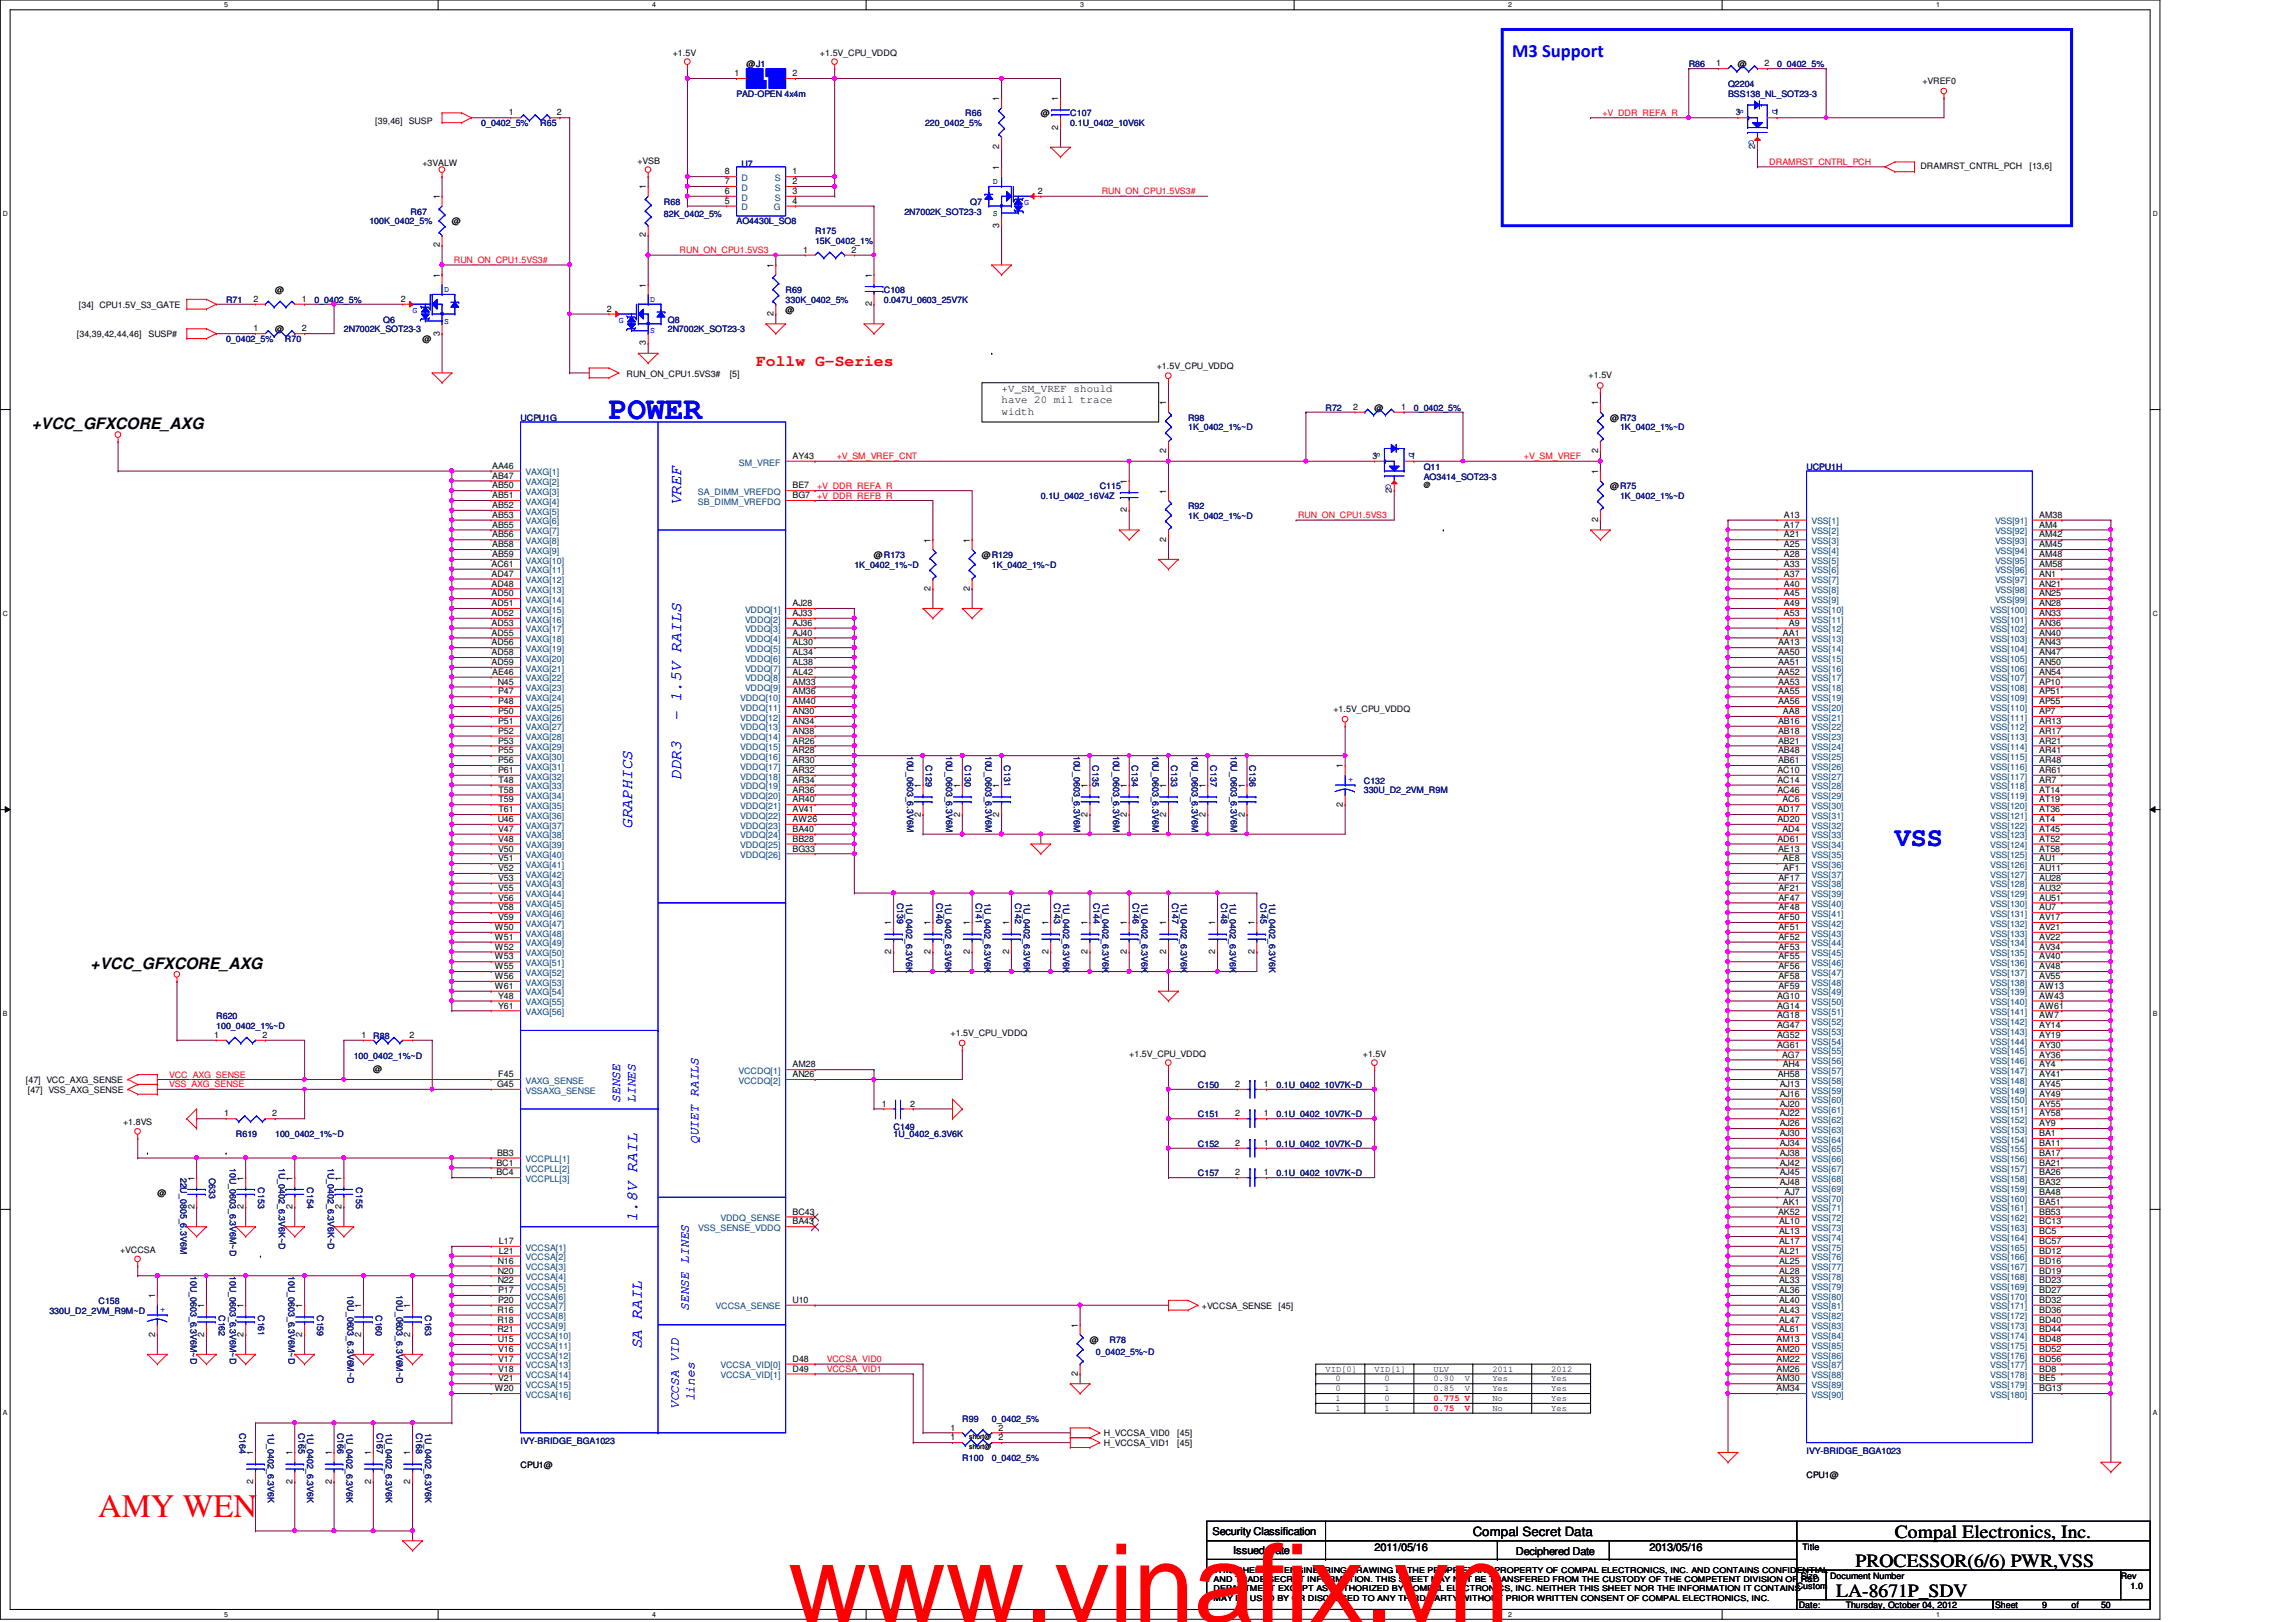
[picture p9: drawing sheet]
<svg xmlns="http://www.w3.org/2000/svg" width="297mm" height="210mm" viewBox="0 0 297 210" stroke-linecap="round" stroke-linejoin="round" font-family="sans-serif">
<defs><g id="words">
<text font-size="14.1" fill="#f00" x="102" y="209.9">www.vinafix.vn</text>
<text font-size="4.2" fill="#f00" x="12.7" y="196.3">AMY WEN</text>
<text font-size="4.1" fill="#00f" x="78.8" y="54.2">POWER</text>
<text font-size="3.4" fill="#00f" x="245.1" y="109.5">VSS</text>
<text font-size="2.4" fill="#00f" x="195.6" y="7.4">M3 Support</text>
<g font-size="2.4">
<text x="240.1" y="202.8">PROCESSOR(6/6) PWR,VSS</text>
<text x="245.1" y="199">Compal Electronics, Inc.</text>
<text x="237.5" y="206.6">LA-8671P_SDV</text>
</g>
<text font-size="2" fill="#f00" x="97.8" y="47.4">Follw G-Series</text>
<g font-size="2">
<text x="4.1" y="55.5">+VCC_GFXCORE_AXG</text>
<text x="11.7" y="125.3">+VCC_GFXCORE_AXG</text>
</g>
<g font-size="2" fill="#00f">
<text x="88.1" y="65.4" transform="rotate(-90 88.1 65.4)">VREF</text>
<text x="88.1" y="93.3" transform="rotate(-90 88.1 93.3)">- 1.5V RAILS</text>
<text x="88.1" y="101" transform="rotate(-90 88.1 101)">DDR3</text>
<text x="81.8" y="107.3" transform="rotate(-90 81.8 107.3)">GRAPHICS</text>
<text x="82.4" y="158.1" transform="rotate(-90 82.4 158.1)">1.8V RAIL</text>
<text x="83.1" y="174.6" transform="rotate(-90 83.1 174.6)">SA RAIL</text>
</g>
<g font-size="1.7" fill="#00f">
<text x="80.2" y="142.7" transform="rotate(-90 80.2 142.7)">SENSE</text>
<text x="82.2" y="142.7" transform="rotate(-90 82.2 142.7)">LINES</text>
<text x="90.4" y="148.1" transform="rotate(-90 90.4 148.1)">QUIET RAILS</text>
<text x="89.1" y="169.7" transform="rotate(-90 89.1 169.7)">SENSE LINES</text>
<text x="87.8" y="182.4" transform="rotate(-90 87.8 182.4)">VCCSA VID</text>
<text x="89.8" y="181.4" transform="rotate(-90 89.8 181.4)">lines</text>
</g>
<text font-size="1.7" x="190.5" y="198.7">Compal Secret Data</text>
<g font-size="1.4">
<text x="129.6" y="50.7">+V_SM_VREF should</text>
<text x="129.6" y="52.2">have 20 mil trace</text>
<text x="129.6" y="53.7">width</text>
<text x="156.9" y="198.7">Security Classification</text>
<text x="159.6" y="201.1">Issued Date</text>
<text x="177.8" y="200.7">2011/05/16</text>
<text x="196.1" y="201.2">Deciphered Date</text>
<text x="213.4" y="200.7">2013/05/16</text>
</g>
<g font-size="1.1">
<text x="87" y="7.2">+1.5V</text>
<text x="95" y="9.9">1</text>
<text x="96.6" y="8.7">@J1</text>
<text x="102.5" y="9.9">2</text>
<text x="106.1" y="7.2">+1.5V_CPU_VDDQ</text>
<text x="222" y="8.6">1</text>
<text x="224.8" y="8.7">@</text>
<text x="228.3" y="8.6">2</text>
<text x="248.7" y="10.9">+VREF0</text>
<text x="48.6" y="16.1">[39,46] SUSP</text>
<text x="65.8" y="14.9">1</text>
<text x="72" y="14.9">2</text>
<text x="129.3" y="13.1" transform="rotate(-90 129.3 13.1)">1</text>
<text x="134.7" y="15.1">@</text>
<text x="136.9" y="16.8" transform="rotate(-90 136.9 16.8)">2</text>
<text x="136.9" y="13.1" transform="rotate(-90 136.9 13.1)">1</text>
<text x="224.6" y="14.9">3</text>
<text x="229.5" y="14.9">1</text>
<text x="54.6" y="21.4">+3VALW</text>
<text x="82.5" y="21.2">+VSB</text>
<text x="93.8" y="23.8">7</text>
<text x="93.8" y="22.6">8</text>
<text x="102.5" y="22.6">1</text>
<text x="102.5" y="23.8">2</text>
<text x="129.3" y="22" transform="rotate(-90 129.3 22)">1</text>
<text x="129.3" y="19.3" transform="rotate(-90 129.3 19.3)">2</text>
<text x="227.1" y="19.3" transform="rotate(-90 227.1 19.3)">2</text>
<text x="248.5" y="21.9">DRAMRST_CNTRL_PCH</text>
<text x="262.5" y="21.9">[13,6]</text>
<text x="56.9" y="25.8" transform="rotate(-90 56.9 25.8)">1</text>
<text x="58.5" y="29">@</text>
<text x="83.6" y="24.5" transform="rotate(-90 83.6 24.5)">1</text>
<text x="93.8" y="26.4">5</text>
<text x="93.8" y="25.1">6</text>
<text x="102.5" y="25.1">3</text>
<text x="102.5" y="26.4">4</text>
<text x="129.3" y="29.5" transform="rotate(-90 129.3 29.5)">3</text>
<text x="134.3" y="25.1">2</text>
<text x="56.9" y="35.9" transform="rotate(-90 56.9 35.9)">1</text>
<text x="56.9" y="32" transform="rotate(-90 56.9 32)">2</text>
<text x="83.6" y="30.7" transform="rotate(-90 83.6 30.7)">2</text>
<text x="100.1" y="34.7" transform="rotate(-90 100.1 34.7)">1</text>
<text x="103.9" y="32.7">1</text>
<text x="110.1" y="32.7">2</text>
<text x="112.8" y="35.9" transform="rotate(-90 112.8 35.9)">1</text>
<text x="10.2" y="39.8">[34] CPU1.5V_S3_GATE</text>
<text x="32.8" y="39.1">2</text>
<text x="35.6" y="37.9">@</text>
<text x="39" y="39.1">1</text>
<text x="51.9" y="39.1">2</text>
<text x="78.5" y="40.3">2</text>
<text x="83.6" y="37.2" transform="rotate(-90 83.6 37.2)">1</text>
<text x="100.1" y="40.9" transform="rotate(-90 100.1 40.9)">2</text>
<text x="101.6" y="40.5">@</text>
<text x="112.8" y="39.6" transform="rotate(-90 112.8 39.6)">2</text>
<text x="9.9" y="43.6">[34,39,42,44,46]</text>
<text x="19.2" y="43.6">SUSP#</text>
<text x="32.8" y="42.9">1</text>
<text x="35.6" y="43">@</text>
<text x="39" y="42.9">2</text>
<text x="54.6" y="44.3">@</text>
<text x="56.9" y="43.4" transform="rotate(-90 56.9 43.4)">3</text>
<text x="83.6" y="44.7" transform="rotate(-90 83.6 44.7)">3</text>
<text x="149.6" y="47.7">+1.5V_CPU_VDDQ</text>
<text x="81.1" y="48.7">RUN_ON_CPU1.5VS3#</text>
<text x="94.4" y="48.7">[5]</text>
<text x="150.9" y="52.5" transform="rotate(-90 150.9 52.5)">1</text>
<text x="175" y="53">2</text>
<text x="177.8" y="53.2">@</text>
<text x="181.3" y="53">1</text>
<text x="205.5" y="49">+1.5V</text>
<text x="206.8" y="52.5" transform="rotate(-90 206.8 52.5)">1</text>
<text x="102.5" y="59.4">AY43</text>
<text x="150.9" y="58.7" transform="rotate(-90 150.9 58.7)">2</text>
<text x="177.6" y="59.4">3</text>
<text x="182.5" y="59.4">1</text>
<text x="206.8" y="58.7" transform="rotate(-90 206.8 58.7)">2</text>
<text x="208.3" y="54.4">@R73</text>
<text x="63.7" y="60.7">AA46</text>
<text x="63.7" y="61.9">AB47</text>
<text x="63.7" y="63.2">AB50</text>
<text x="63.7" y="64.5">AB51</text>
<text x="63.7" y="65.7">AB52</text>
<text x="102.5" y="63.2">BE7</text>
<text x="102.5" y="64.5">BG7</text>
<text x="145.8" y="62.6" transform="rotate(-90 145.8 62.6)">1</text>
<text x="150.9" y="63.9" transform="rotate(-90 150.9 63.9)">1</text>
<text x="180.1" y="63.8" transform="rotate(-90 180.1 63.8)">2</text>
<text x="206.8" y="61.3" transform="rotate(-90 206.8 61.3)">1</text>
<text x="208.3" y="63.3">@R75</text>
<text x="63.7" y="67">AB53</text>
<text x="63.7" y="68.3">AB55</text>
<text x="63.7" y="69.6">AB56</text>
<text x="63.7" y="70.8">AB58</text>
<text x="120.4" y="70.2" transform="rotate(-90 120.4 70.2)">1</text>
<text x="125.5" y="70.2" transform="rotate(-90 125.5 70.2)">1</text>
<text x="145.8" y="66.3" transform="rotate(-90 145.8 66.3)">2</text>
<text x="150.9" y="70.1" transform="rotate(-90 150.9 70.1)">2</text>
<text x="206.8" y="67.6" transform="rotate(-90 206.8 67.6)">2</text>
<text x="230.8" y="67">A13</text>
<text x="230.8" y="68.3">A17</text>
<text x="230.8" y="69.6">A21</text>
<text x="230.8" y="70.8">A25</text>
<text x="263.8" y="67">AM38</text>
<text x="263.8" y="68.3">AM4</text>
<text x="263.8" y="69.6">AM42</text>
<text x="263.8" y="70.8">AM45</text>
<text x="63.6" y="73.4">AC61</text>
<text x="63.6" y="74.6">AD47</text>
<text x="63.6" y="75.9">AD48</text>
<text x="63.6" y="77.2">AD50</text>
<text x="63.7" y="72.1">AB59</text>
<text x="113.1" y="72.2">@R173</text>
<text x="120.4" y="76.5" transform="rotate(-90 120.4 76.5)">2</text>
<text x="125.5" y="76.5" transform="rotate(-90 125.5 76.5)">2</text>
<text x="127" y="72.2">@R129</text>
<text x="230.8" y="72.1">A28</text>
<text x="230.8" y="73.4">A33</text>
<text x="230.8" y="74.6">A37</text>
<text x="230.8" y="75.9">A40</text>
<text x="230.8" y="77.2">A45</text>
<text x="263.8" y="72.1">AM48</text>
<text x="263.8" y="73.4">AM58</text>
<text x="263.8" y="74.6">AN1</text>
<text x="263.8" y="75.9">AN21</text>
<text x="263.8" y="77.2">AN25</text>
<text x="63.6" y="78.4">AD51</text>
<text x="63.6" y="79.7">AD52</text>
<text x="63.6" y="81">AD53</text>
<text x="63.6" y="82.3">AD55</text>
<text x="63.6" y="83.5">AD56</text>
<text x="102.5" y="78.4">AJ28</text>
<text x="102.5" y="79.7">AJ33</text>
<text x="102.5" y="81">AJ36</text>
<text x="102.5" y="82.3">AJ40</text>
<text x="102.5" y="83.5">AL30</text>
<text x="230" y="83.5">AA13</text>
<text x="230.7" y="82.3">AA1</text>
<text x="230.8" y="78.4">A49</text>
<text x="230.8" y="79.7">A53</text>
<text x="231.4" y="81">A9</text>
<text x="263.8" y="78.4">AN28</text>
<text x="263.8" y="79.7">AN33</text>
<text x="263.8" y="81">AN36</text>
<text x="263.8" y="82.3">AN40</text>
<text x="263.8" y="83.5">AN43</text>
<text x="63.6" y="84.8">AD58</text>
<text x="63.6" y="86.1">AD59</text>
<text x="63.7" y="87.3">AE46</text>
<text x="64.4" y="88.6">N45</text>
<text x="64.5" y="89.9">P47</text>
<text x="102.5" y="84.8">AL34</text>
<text x="102.5" y="86.1">AL38</text>
<text x="102.5" y="87.3">AL42</text>
<text x="102.5" y="88.6">AM33</text>
<text x="102.5" y="89.9">AM36</text>
<text x="230" y="84.8">AA50</text>
<text x="230" y="86.1">AA51</text>
<text x="230" y="87.3">AA52</text>
<text x="230" y="88.6">AA53</text>
<text x="230" y="89.9">AA55</text>
<text x="263.8" y="84.8">AN47</text>
<text x="263.8" y="86.1">AN50</text>
<text x="263.8" y="87.3">AN54</text>
<text x="263.8" y="88.6">AP10</text>
<text x="263.8" y="89.9">AP51</text>
<text x="64.5" y="91.1">P48</text>
<text x="64.5" y="92.4">P50</text>
<text x="64.5" y="93.7">P51</text>
<text x="64.5" y="95">P52</text>
<text x="102.5" y="91.1">AM40</text>
<text x="102.5" y="92.4">AN30</text>
<text x="102.5" y="93.7">AN34</text>
<text x="102.5" y="95">AN38</text>
<text x="172.5" y="92.2">+1.5V_CPU_VDDQ</text>
<text x="230" y="91.1">AA56</text>
<text x="230" y="93.7">AB16</text>
<text x="230" y="95">AB18</text>
<text x="230.7" y="92.4">AA8</text>
<text x="263.8" y="91.1">AP55</text>
<text x="263.8" y="92.4">AP7</text>
<text x="263.8" y="93.7">AR13</text>
<text x="263.8" y="95">AR17</text>
<text x="64.5" y="96.2">P53</text>
<text x="64.5" y="97.5">P55</text>
<text x="64.5" y="98.8">P56</text>
<text x="64.5" y="100">P61</text>
<text x="64.5" y="101.3">T48</text>
<text x="102.5" y="96.2">AR26</text>
<text x="102.5" y="97.5">AR28</text>
<text x="102.5" y="98.8">AR30</text>
<text x="102.5" y="100">AR32</text>
<text x="102.5" y="101.3">AR34</text>
<text x="119.1" y="102" transform="rotate(-90 119.1 102)">1</text>
<text x="124.2" y="102" transform="rotate(-90 124.2 102)">1</text>
<text x="129.3" y="102" transform="rotate(-90 129.3 102)">1</text>
<text x="140.7" y="102" transform="rotate(-90 140.7 102)">1</text>
<text x="145.8" y="102" transform="rotate(-90 145.8 102)">1</text>
<text x="150.9" y="102" transform="rotate(-90 150.9 102)">1</text>
<text x="156" y="102" transform="rotate(-90 156 102)">1</text>
<text x="161" y="102" transform="rotate(-90 161 102)">1</text>
<text x="173.7" y="99.4" transform="rotate(-90 173.7 99.4)">1</text>
<text x="230" y="100">AC10</text>
<text x="230" y="101.3">AC14</text>
<text x="230" y="96.2">AB21</text>
<text x="230" y="97.5">AB48</text>
<text x="230" y="98.8">AB61</text>
<text x="263.8" y="96.2">AR21</text>
<text x="263.8" y="97.5">AR41</text>
<text x="263.8" y="98.8">AR48</text>
<text x="263.8" y="100">AR61</text>
<text x="263.8" y="101.3">AR7</text>
<text x="64.4" y="106.4">U46</text>
<text x="64.5" y="107.7">V47</text>
<text x="64.5" y="102.6">T58</text>
<text x="64.5" y="103.8">T59</text>
<text x="64.5" y="105.1">T61</text>
<text x="102.5" y="102.6">AR36</text>
<text x="102.5" y="103.8">AR40</text>
<text x="102.5" y="105.1">AV41</text>
<text x="102.5" y="106.4">AW26</text>
<text x="102.5" y="107.7">BA40</text>
<text x="119.1" y="105.7" transform="rotate(-90 119.1 105.7)">2</text>
<text x="124.2" y="105.7" transform="rotate(-90 124.2 105.7)">2</text>
<text x="129.3" y="105.7" transform="rotate(-90 129.3 105.7)">2</text>
<text x="140.7" y="105.7" transform="rotate(-90 140.7 105.7)">2</text>
<text x="145.8" y="105.7" transform="rotate(-90 145.8 105.7)">2</text>
<text x="150.9" y="105.7" transform="rotate(-90 150.9 105.7)">2</text>
<text x="156" y="105.7" transform="rotate(-90 156 105.7)">2</text>
<text x="161" y="105.7" transform="rotate(-90 161 105.7)">2</text>
<text x="173.7" y="104.4" transform="rotate(-90 173.7 104.4)">2</text>
<text x="230" y="102.6">AC46</text>
<text x="230" y="105.1">AD17</text>
<text x="230" y="106.4">AD20</text>
<text x="230.6" y="103.8">AC6</text>
<text x="230.6" y="107.7">AD4</text>
<text x="263.8" y="102.6">AT14</text>
<text x="263.8" y="103.8">AT19</text>
<text x="263.8" y="105.1">AT36</text>
<text x="263.8" y="106.4">AT4</text>
<text x="263.8" y="107.7">AT45</text>
<text x="64.5" y="108.9">V48</text>
<text x="64.5" y="110.2">V50</text>
<text x="64.5" y="111.5">V51</text>
<text x="64.5" y="112.7">V52</text>
<text x="102.5" y="108.9">BB28</text>
<text x="102.5" y="110.2">BG33</text>
<text x="230" y="108.9">AD61</text>
<text x="230" y="110.2">AE13</text>
<text x="230.7" y="111.5">AE8</text>
<text x="230.7" y="112.7">AF1</text>
<text x="263.8" y="108.9">AT52</text>
<text x="263.8" y="110.2">AT58</text>
<text x="263.8" y="111.5">AU1</text>
<text x="263.8" y="112.7">AU11</text>
<text x="64.5" y="114">V53</text>
<text x="64.5" y="115.3">V55</text>
<text x="64.5" y="116.5">V56</text>
<text x="64.5" y="117.8">V58</text>
<text x="64.5" y="119.1">V59</text>
<text x="115.3" y="119.8" transform="rotate(-90 115.3 119.8)">1</text>
<text x="120.4" y="119.8" transform="rotate(-90 120.4 119.8)">1</text>
<text x="125.5" y="119.8" transform="rotate(-90 125.5 119.8)">1</text>
<text x="130.6" y="119.8" transform="rotate(-90 130.6 119.8)">1</text>
<text x="135.6" y="119.8" transform="rotate(-90 135.6 119.8)">1</text>
<text x="140.7" y="119.8" transform="rotate(-90 140.7 119.8)">1</text>
<text x="145.8" y="119.8" transform="rotate(-90 145.8 119.8)">1</text>
<text x="150.9" y="119.8" transform="rotate(-90 150.9 119.8)">1</text>
<text x="157.2" y="119.8" transform="rotate(-90 157.2 119.8)">1</text>
<text x="162.3" y="119.8" transform="rotate(-90 162.3 119.8)">1</text>
<text x="230.1" y="114">AF17</text>
<text x="230.1" y="115.3">AF21</text>
<text x="230.1" y="116.5">AF47</text>
<text x="230.1" y="117.8">AF48</text>
<text x="230.1" y="119.1">AF50</text>
<text x="263.8" y="114">AU28</text>
<text x="263.8" y="115.3">AU32</text>
<text x="263.8" y="116.5">AU51</text>
<text x="263.8" y="117.8">AU7</text>
<text x="263.8" y="119.1">AV17</text>
<text x="64" y="120.4">W50</text>
<text x="64" y="121.6">W51</text>
<text x="64" y="122.9">W52</text>
<text x="64" y="124.2">W53</text>
<text x="64" y="125.4">W55</text>
<text x="115.3" y="123.4" transform="rotate(-90 115.3 123.4)">2</text>
<text x="120.4" y="123.4" transform="rotate(-90 120.4 123.4)">2</text>
<text x="125.5" y="123.4" transform="rotate(-90 125.5 123.4)">2</text>
<text x="130.6" y="123.4" transform="rotate(-90 130.6 123.4)">2</text>
<text x="135.6" y="123.4" transform="rotate(-90 135.6 123.4)">2</text>
<text x="140.7" y="123.4" transform="rotate(-90 140.7 123.4)">2</text>
<text x="145.8" y="123.4" transform="rotate(-90 145.8 123.4)">2</text>
<text x="150.9" y="123.4" transform="rotate(-90 150.9 123.4)">2</text>
<text x="157.2" y="123.4" transform="rotate(-90 157.2 123.4)">2</text>
<text x="162.3" y="123.4" transform="rotate(-90 162.3 123.4)">2</text>
<text x="230.1" y="120.4">AF51</text>
<text x="230.1" y="121.6">AF52</text>
<text x="230.1" y="122.9">AF53</text>
<text x="230.1" y="124.2">AF55</text>
<text x="230.1" y="125.4">AF56</text>
<text x="263.8" y="120.4">AV21</text>
<text x="263.8" y="121.6">AV22</text>
<text x="263.8" y="122.9">AV34</text>
<text x="263.8" y="124.2">AV40</text>
<text x="263.8" y="125.4">AV48</text>
<text x="64" y="126.7">W56</text>
<text x="64" y="128">W61</text>
<text x="64.4" y="129.2">Y48</text>
<text x="64.4" y="130.5">Y61</text>
<text x="229.9" y="129.2">AG10</text>
<text x="229.9" y="130.5">AG14</text>
<text x="229.9" y="131.8">AG18</text>
<text x="230.1" y="126.7">AF58</text>
<text x="230.1" y="128">AF59</text>
<text x="263.8" y="126.7">AV55</text>
<text x="263.8" y="128">AW13</text>
<text x="263.8" y="129.2">AW43</text>
<text x="263.8" y="130.5">AW61</text>
<text x="263.8" y="131.8">AW7</text>
<text x="27.7" y="134.3">1</text>
<text x="33.9" y="134.3">2</text>
<text x="46.8" y="134.3">1</text>
<text x="53" y="134.3">2</text>
<text x="123" y="134.1">+1.5V_CPU_VDDQ</text>
<text x="146.1" y="136.7">+1.5V_CPU_VDDQ</text>
<text x="176.3" y="136.7">+1.5V</text>
<text x="229.9" y="133.1">AG47</text>
<text x="229.9" y="134.3">AG52</text>
<text x="229.9" y="135.6">AG61</text>
<text x="230.5" y="136.9">AG7</text>
<text x="263.8" y="133.1">AY14</text>
<text x="263.8" y="134.3">AY19</text>
<text x="263.8" y="135.6">AY30</text>
<text x="263.8" y="136.9">AY36</text>
<text x="3.3" y="140.2">[47] VCC_AXG_SENSE</text>
<text x="3.6" y="141.4">[47] VSS_AXG_SENSE</text>
<text x="48.3" y="138.8">@</text>
<text x="64.3" y="140.7">G45</text>
<text x="64.5" y="139.4">F45</text>
<text x="102.5" y="138.1">AM28</text>
<text x="102.5" y="139.4">AN26</text>
<text x="114.1" y="143.2">1</text>
<text x="117.8" y="143.2">2</text>
<text x="159.8" y="140.7">2</text>
<text x="163.5" y="140.7">1</text>
<text x="230" y="139.4">AH58</text>
<text x="230.2" y="140.7">AJ13</text>
<text x="230.2" y="141.9">AJ16</text>
<text x="230.2" y="143.2">AJ20</text>
<text x="230.6" y="138.1">AH4</text>
<text x="263.8" y="138.1">AY4</text>
<text x="263.8" y="139.4">AY41</text>
<text x="263.8" y="140.7">AY45</text>
<text x="263.8" y="141.9">AY49</text>
<text x="263.8" y="143.2">AY55</text>
<text x="15.9" y="145.6">+1.8VS</text>
<text x="29" y="144.5">1</text>
<text x="35.2" y="144.5">2</text>
<text x="64.3" y="149.6">BB3</text>
<text x="159.8" y="148.3">2</text>
<text x="159.8" y="144.5">2</text>
<text x="163.5" y="148.3">1</text>
<text x="163.5" y="144.5">1</text>
<text x="230.2" y="144.5">AJ22</text>
<text x="230.2" y="145.8">AJ26</text>
<text x="230.2" y="147">AJ30</text>
<text x="230.2" y="148.3">AJ34</text>
<text x="230.2" y="149.6">AJ38</text>
<text x="263.8" y="144.5">AY58</text>
<text x="263.8" y="145.8">AY9</text>
<text x="263.8" y="147">BA1</text>
<text x="263.8" y="148.3">BA11</text>
<text x="263.8" y="149.6">BA17</text>
<text x="20.4" y="154.8">@</text>
<text x="25.1" y="152.8" transform="rotate(-90 25.1 152.8)">1</text>
<text x="31.5" y="152.8" transform="rotate(-90 31.5 152.8)">1</text>
<text x="37.8" y="152.8" transform="rotate(-90 37.8 152.8)">1</text>
<text x="44.2" y="152.8" transform="rotate(-90 44.2 152.8)">1</text>
<text x="64.2" y="150.8">BC1</text>
<text x="64.2" y="152.1">BC4</text>
<text x="159.8" y="152.1">2</text>
<text x="163.5" y="152.1">1</text>
<text x="230.2" y="150.8">AJ42</text>
<text x="230.2" y="152.1">AJ45</text>
<text x="230.2" y="153.4">AJ48</text>
<text x="230.7" y="155.9">AK1</text>
<text x="230.9" y="154.6">AJ7</text>
<text x="263.8" y="150.8">BA21</text>
<text x="263.8" y="152.1">BA26</text>
<text x="263.8" y="153.4">BA32</text>
<text x="263.8" y="154.6">BA48</text>
<text x="263.8" y="155.9">BA51</text>
<text x="25.1" y="156.5" transform="rotate(-90 25.1 156.5)">2</text>
<text x="31.5" y="156.5" transform="rotate(-90 31.5 156.5)">2</text>
<text x="37.8" y="156.5" transform="rotate(-90 37.8 156.5)">2</text>
<text x="44.2" y="156.5" transform="rotate(-90 44.2 156.5)">2</text>
<text x="64.6" y="161">L17</text>
<text x="102.5" y="157.2">BC43</text>
<text x="102.5" y="158.5">BA43</text>
<text x="230" y="157.2">AK52</text>
<text x="230.2" y="158.5">AL10</text>
<text x="230.2" y="159.7">AL13</text>
<text x="230.2" y="161">AL17</text>
<text x="263.8" y="157.2">BB53</text>
<text x="263.8" y="158.5">BC13</text>
<text x="263.8" y="159.7">BC5</text>
<text x="263.8" y="161">BC57</text>
<text x="15.5" y="162.1">+VCCSA</text>
<text x="64.4" y="164.8">N20</text>
<text x="64.4" y="166.1">N22</text>
<text x="64.4" y="163.5">N16</text>
<text x="64.5" y="167.3">P17</text>
<text x="64.6" y="162.3">L21</text>
<text x="230.2" y="162.3">AL21</text>
<text x="230.2" y="163.5">AL25</text>
<text x="230.2" y="164.8">AL28</text>
<text x="230.2" y="166.1">AL33</text>
<text x="230.2" y="167.3">AL36</text>
<text x="263.8" y="162.3">BD12</text>
<text x="263.8" y="163.5">BD16</text>
<text x="263.8" y="164.8">BD19</text>
<text x="263.8" y="166.1">BD23</text>
<text x="263.8" y="167.3">BD27</text>
<text x="20.1" y="173" transform="rotate(-90 20.1 173)">2</text>
<text x="20.1" y="168" transform="rotate(-90 20.1 168)">1</text>
<text x="26.4" y="173" transform="rotate(-90 26.4 173)">2</text>
<text x="26.4" y="169.3" transform="rotate(-90 26.4 169.3)">1</text>
<text x="31.5" y="173" transform="rotate(-90 31.5 173)">2</text>
<text x="31.5" y="169.3" transform="rotate(-90 31.5 169.3)">1</text>
<text x="39.1" y="173" transform="rotate(-90 39.1 173)">2</text>
<text x="39.1" y="169.3" transform="rotate(-90 39.1 169.3)">1</text>
<text x="46.7" y="173" transform="rotate(-90 46.7 173)">2</text>
<text x="46.7" y="169.3" transform="rotate(-90 46.7 169.3)">1</text>
<text x="53.1" y="173" transform="rotate(-90 53.1 173)">2</text>
<text x="53.1" y="169.3" transform="rotate(-90 53.1 169.3)">1</text>
<text x="64.3" y="172.4">R21</text>
<text x="64.3" y="171.2">R18</text>
<text x="64.3" y="169.9">R16</text>
<text x="64.4" y="173.7">U15</text>
<text x="64.5" y="168.6">P20</text>
<text x="102.5" y="168.6">U10</text>
<text x="139.4" y="171.8" transform="rotate(-90 139.4 171.8)">1</text>
<text x="141" y="173.8">@</text>
<text x="155.5" y="169.4">+VCCSA_SENSE [45]</text>
<text x="229.8" y="173.7">AM13</text>
<text x="230.2" y="168.6">AL40</text>
<text x="230.2" y="169.9">AL43</text>
<text x="230.2" y="171.2">AL47</text>
<text x="230.2" y="172.4">AL61</text>
<text x="263.8" y="168.6">BD32</text>
<text x="263.8" y="169.9">BD36</text>
<text x="263.8" y="171.2">BD40</text>
<text x="263.8" y="172.4">BD44</text>
<text x="263.8" y="173.7">BD48</text>
<text x="64.5" y="175">V16</text>
<text x="64.5" y="176.2">V17</text>
<text x="64.5" y="177.5">V18</text>
<text x="64.5" y="178.8">V21</text>
<text x="102.5" y="177.5">D49</text>
<text x="102.5" y="176.2">D48</text>
<text x="139.4" y="178.1" transform="rotate(-90 139.4 178.1)">2</text>
<text x="171.5" y="177.5">VID[0]</text>
<text x="172.8" y="178.8">0</text>
<text x="177.8" y="177.5">VID[1]</text>
<text x="179.1" y="178.8">0</text>
<text x="185.5" y="177.5">ULV</text>
<text x="185.5" y="178.8">0.90</text>
<text x="189.5" y="178.8">V</text>
<text x="193.1" y="178.8">Yes</text>
<text x="193.1" y="177.5">2011</text>
<text x="200.7" y="178.8">Yes</text>
<text x="200.7" y="177.5">2012</text>
<text x="229.8" y="175">AM20</text>
<text x="229.8" y="176.2">AM22</text>
<text x="229.8" y="177.5">AM26</text>
<text x="229.8" y="178.8">AM30</text>
<text x="263.8" y="175">BD52</text>
<text x="263.8" y="176.2">BD56</text>
<text x="263.8" y="177.5">BD8</text>
<text x="263.8" y="178.8">BE5</text>
<text x="64" y="180">W20</text>
<text x="123" y="185.1">1</text>
<text x="129.2" y="185.1">2</text>
<text x="142.8" y="185.9">H_VCCSA_VID0</text>
<text x="152.3" y="185.9">[45]</text>
<text x="172.8" y="180">0</text>
<text x="172.8" y="181.3">1</text>
<text x="172.8" y="182.6">1</text>
<text x="179.1" y="181.3">0</text>
<text x="179.1" y="180">1</text>
<text x="179.1" y="182.6">1</text>
<text x="185.5" y="180">0.85</text>
<text x="189.5" y="180">V</text>
<text x="193.1" y="181.3">No</text>
<text x="193.1" y="182.6">No</text>
<text x="193.1" y="180">Yes</text>
<text x="200.7" y="180">Yes</text>
<text x="200.7" y="181.3">Yes</text>
<text x="200.7" y="182.6">Yes</text>
<text x="229.8" y="180">AM34</text>
<text x="263.8" y="180">BG13</text>
<text x="32.8" y="188.3" transform="rotate(-90 32.8 188.3)">1</text>
<text x="37.8" y="188.3" transform="rotate(-90 37.8 188.3)">1</text>
<text x="42.9" y="188.3" transform="rotate(-90 42.9 188.3)">1</text>
<text x="48" y="188.3" transform="rotate(-90 48 188.3)">1</text>
<text x="53.1" y="188.3" transform="rotate(-90 53.1 188.3)">1</text>
<text x="67.3" y="189.9">CPU1@</text>
<text x="123" y="186.4">1</text>
<text x="129.2" y="186.4">2</text>
<text x="142.8" y="187.2">H_VCCSA_VID1</text>
<text x="152.3" y="187.2">[45]</text>
<text x="233.7" y="191.2">CPU1@</text>
<text x="32.8" y="192" transform="rotate(-90 32.8 192)">2</text>
<text x="37.8" y="192" transform="rotate(-90 37.8 192)">2</text>
<text x="42.9" y="192" transform="rotate(-90 42.9 192)">2</text>
<text x="48" y="192" transform="rotate(-90 48 192)">2</text>
<text x="53.1" y="192" transform="rotate(-90 53.1 192)">2</text>
<text x="233.2" y="200.6">Title</text>
<text x="232.4" y="205.6">Custom</text>
<text x="232.7" y="208.1">Date:</text>
<text x="233" y="204.3">Size</text>
<text x="236.8" y="204.3">Document Number</text>
<text x="238.8" y="208.1">Thursday, October 04, 2012</text>
<text x="258.1" y="208.1">Sheet</text>
<text x="264.2" y="208.1">9</text>
<text x="268" y="208.1">of</text>
<text x="271.8" y="208.1">50</text>
<text x="274.4" y="204.3">Rev</text>
<text x="275.6" y="205.6">1.0</text>
</g>
<g font-size="1.1" fill="#000080">
<text x="218.5" y="8.7">R86</text>
<text x="223.6" y="11.3">Q2204</text>
<text x="229.9" y="8.7">0_0402_5%</text>
<text x="62.3" y="16.3">0_0402_5%</text>
<text x="69.9" y="16.3">R65</text>
<text x="95.3" y="12.5">PAD-OPEN 4x4m</text>
<text x="119.7" y="16.3">220_0402_5%</text>
<text x="124.9" y="15.1">R66</text>
<text x="138.5" y="15.1">C107</text>
<text x="138.5" y="16.3">0.1U_0402_10V6K</text>
<text x="223.6" y="12.5">BSS138_NL_SOT23-3</text>
<text x="95.9" y="21.5">U7</text>
<text x="47.8" y="29">100K_0402_5%</text>
<text x="53.1" y="27.8">R67</text>
<text x="85.9" y="26.5">R68</text>
<text x="85.9" y="28">82K_0402_5%</text>
<text x="95.3" y="29">AO4430L_SO8</text>
<text x="117" y="27.8">2N7002K_SOT23-3</text>
<text x="125.5" y="26.5">Q7</text>
<text x="105.4" y="30.3">R175</text>
<text x="105.4" y="31.6">15K_0402_1%</text>
<text x="29.2" y="39.2">R71</text>
<text x="40.7" y="39.2">0_0402_5%</text>
<text x="49.6" y="41.7">Q6</text>
<text x="86.4" y="41.7">Q8</text>
<text x="101.6" y="37.9">R69</text>
<text x="101.6" y="39.2">330K_0402_5%</text>
<text x="114.3" y="37.9">C108</text>
<text x="114.3" y="39.2">0.047U_0603_25V7K</text>
<text x="29.2" y="44.3">0_0402_5%</text>
<text x="36.9" y="44.3">R70</text>
<text x="44.5" y="43">2N7002K_SOT23-3</text>
<text x="86.4" y="43">2N7002K_SOT23-3</text>
<text x="171.5" y="53.2">R72</text>
<text x="182.9" y="53.2">0_0402_5%</text>
<text x="67.3" y="54.4">UCPU1G</text>
<text x="153.7" y="54.4">R98</text>
<text x="153.7" y="55.7">1K_0402_1%~D</text>
<text x="209.6" y="55.7">1K_0402_1%~D</text>
<text x="134.7" y="64.6">0.1U_0402_16V4Z</text>
<text x="142.3" y="63.3">C115</text>
<text x="153.7" y="65.9">R92</text>
<text x="184.2" y="60.8">Q11</text>
<text x="184.2" y="62.1">AO3414_SOT23-3</text>
<text x="209.6" y="64.6">1K_0402_1%~D</text>
<text x="233.7" y="60.8">UCPU1H</text>
<text x="153.7" y="67.1">1K_0402_1%~D</text>
<text x="110.5" y="73.5">1K_0402_1%~D</text>
<text x="128.3" y="73.5">1K_0402_1%~D</text>
<text x="117.3" y="97.8" transform="rotate(90 117.3 97.8)">10U_0603_6.3V6M</text>
<text x="119.8" y="99.1" transform="rotate(90 119.8 99.1)">C129</text>
<text x="122.4" y="97.8" transform="rotate(90 122.4 97.8)">10U_0603_6.3V6M</text>
<text x="124.8" y="99.1" transform="rotate(90 124.8 99.1)">C130</text>
<text x="127.5" y="97.8" transform="rotate(90 127.5 97.8)">10U_0603_6.3V6M</text>
<text x="129.9" y="99.1" transform="rotate(90 129.9 99.1)">C131</text>
<text x="138.9" y="97.8" transform="rotate(90 138.9 97.8)">10U_0603_6.3V6M</text>
<text x="141.3" y="99.1" transform="rotate(90 141.3 99.1)">C135</text>
<text x="144" y="97.8" transform="rotate(90 144 97.8)">10U_0603_6.3V6M</text>
<text x="146.4" y="99.1" transform="rotate(90 146.4 99.1)">C134</text>
<text x="149.1" y="97.8" transform="rotate(90 149.1 97.8)">10U_0603_6.3V6M</text>
<text x="151.5" y="99.1" transform="rotate(90 151.5 99.1)">C133</text>
<text x="154.2" y="97.8" transform="rotate(90 154.2 97.8)">10U_0603_6.3V6M</text>
<text x="156.6" y="99.1" transform="rotate(90 156.6 99.1)">C137</text>
<text x="159.3" y="97.8" transform="rotate(90 159.3 97.8)">10U_0603_6.3V6M</text>
<text x="161.7" y="99.1" transform="rotate(90 161.7 99.1)">C136</text>
<text x="176.4" y="101.4">C132</text>
<text x="176.4" y="102.6">330U_D2_2VM_R9M</text>
<text x="116.1" y="116.8" transform="rotate(90 116.1 116.8)">C139</text>
<text x="117.2" y="116.8" transform="rotate(90 117.2 116.8)">1U_0402_6.3V6K</text>
<text x="121.2" y="116.8" transform="rotate(90 121.2 116.8)">C140</text>
<text x="122.3" y="116.8" transform="rotate(90 122.3 116.8)">1U_0402_6.3V6K</text>
<text x="126.2" y="116.8" transform="rotate(90 126.2 116.8)">C141</text>
<text x="127.4" y="116.8" transform="rotate(90 127.4 116.8)">1U_0402_6.3V6K</text>
<text x="131.3" y="116.8" transform="rotate(90 131.3 116.8)">C142</text>
<text x="132.5" y="116.8" transform="rotate(90 132.5 116.8)">1U_0402_6.3V6K</text>
<text x="136.4" y="116.8" transform="rotate(90 136.4 116.8)">C143</text>
<text x="137.5" y="116.8" transform="rotate(90 137.5 116.8)">1U_0402_6.3V6K</text>
<text x="141.5" y="116.8" transform="rotate(90 141.5 116.8)">C144</text>
<text x="142.6" y="116.8" transform="rotate(90 142.6 116.8)">1U_0402_6.3V6K</text>
<text x="146.6" y="116.8" transform="rotate(90 146.6 116.8)">C146</text>
<text x="147.7" y="116.8" transform="rotate(90 147.7 116.8)">1U_0402_6.3V6K</text>
<text x="151.6" y="116.8" transform="rotate(90 151.6 116.8)">C147</text>
<text x="152.8" y="116.8" transform="rotate(90 152.8 116.8)">1U_0402_6.3V6K</text>
<text x="158" y="116.8" transform="rotate(90 158 116.8)">C148</text>
<text x="159.1" y="116.8" transform="rotate(90 159.1 116.8)">1U_0402_6.3V6K</text>
<text x="163.1" y="116.8" transform="rotate(90 163.1 116.8)">C145</text>
<text x="164.2" y="116.8" transform="rotate(90 164.2 116.8)">1U_0402_6.3V6K</text>
<text x="28" y="131.9">R620</text>
<text x="28" y="133.2">100_0402_1%~D</text>
<text x="45.8" y="137">100_0402_1%~D</text>
<text x="48.3" y="134.5">R88</text>
<text x="155" y="140.8">C150</text>
<text x="165.1" y="140.8">0.1U_0402_10V7K~D</text>
<text x="30.5" y="147.2">R619</text>
<text x="35.6" y="147.2">100_0402_1%~D</text>
<text x="115.6" y="146.3">C149</text>
<text x="115.6" y="147.2">1U_0402_6.3V6K</text>
<text x="155" y="148.4">C152</text>
<text x="155" y="144.6">C151</text>
<text x="165.1" y="148.4">0.1U_0402_10V7K~D</text>
<text x="165.1" y="144.6">0.1U_0402_10V7K~D</text>
<text x="23.4" y="152.4" transform="rotate(90 23.4 152.4)">22U_0805_6.3V6M</text>
<text x="27" y="152.4" transform="rotate(90 27 152.4)">C633</text>
<text x="29.7" y="151.1" transform="rotate(90 29.7 151.1)">10U_0603_6.3V6M~D</text>
<text x="33.4" y="153.7" transform="rotate(90 33.4 153.7)">C153</text>
<text x="36.1" y="151.1" transform="rotate(90 36.1 151.1)">1U_0402_6.3V6K~D</text>
<text x="39.7" y="153.7" transform="rotate(90 39.7 153.7)">C154</text>
<text x="42.4" y="151.1" transform="rotate(90 42.4 151.1)">1U_0402_6.3V6K~D</text>
<text x="46.1" y="153.7" transform="rotate(90 46.1 153.7)">C155</text>
<text x="155" y="152.2">C157</text>
<text x="165.1" y="152.2">0.1U_0402_10V7K~D</text>
<text x="24.6" y="165.1" transform="rotate(90 24.6 165.1)">10U_0603_6.3V6M~D</text>
<text x="29.7" y="165.1" transform="rotate(90 29.7 165.1)">10U_0603_6.3V6M~D</text>
<text x="37.3" y="165.1" transform="rotate(90 37.3 165.1)">10U_0603_6.3V6M~D</text>
<text x="45" y="167.6" transform="rotate(90 45 167.6)">10U_0603_6.3V6M~D</text>
<text x="51.3" y="167.6" transform="rotate(90 51.3 167.6)">10U_0603_6.3V6M~D</text>
<text x="6.4" y="170">330U_D2_2VM_R9M~D</text>
<text x="12.7" y="168.7">C158</text>
<text x="28.3" y="170.2" transform="rotate(90 28.3 170.2)">C162</text>
<text x="33.4" y="170.2" transform="rotate(90 33.4 170.2)">C161</text>
<text x="41" y="170.2" transform="rotate(90 41 170.2)">C159</text>
<text x="48.6" y="170.2" transform="rotate(90 48.6 170.2)">C160</text>
<text x="55" y="170.2" transform="rotate(90 55 170.2)">C163</text>
<text x="143.5" y="173.8">R78</text>
<text x="141.8" y="175.3">0_0402_5%~D</text>
<text x="31" y="185.4" transform="rotate(90 31 185.4)">C164</text>
<text x="34.7" y="185.4" transform="rotate(90 34.7 185.4)">1U_0402_6.3V6K</text>
<text x="38.6" y="185.4" transform="rotate(90 38.6 185.4)">C165</text>
<text x="39.7" y="185.4" transform="rotate(90 39.7 185.4)">1U_0402_6.3V6K</text>
<text x="43.7" y="185.4" transform="rotate(90 43.7 185.4)">C166</text>
<text x="44.8" y="185.4" transform="rotate(90 44.8 185.4)">1U_0402_6.3V6K</text>
<text x="48.8" y="185.4" transform="rotate(90 48.8 185.4)">C167</text>
<text x="49.9" y="185.4" transform="rotate(90 49.9 185.4)">1U_0402_6.3V6K</text>
<text x="53.8" y="185.4" transform="rotate(90 53.8 185.4)">C168</text>
<text x="55" y="185.4" transform="rotate(90 55 185.4)">1U_0402_6.3V6K</text>
<text x="124.5" y="184">R99</text>
<text x="128.3" y="184">0_0402_5%</text>
<text x="67.3" y="186.9">IVY-BRIDGE_BGA1023</text>
<text x="124.5" y="189.1">R100</text>
<text x="128.3" y="189.1">0_0402_5%</text>
<text x="233.7" y="188.2">IVY-BRIDGE_BGA1023</text>
</g>
<g font-size="1.1" fill="#f00">
<text x="207.3" y="15">+V_DDR_REFA_R</text>
<text x="228.9" y="21.3">DRAMRST_CNTRL_PCH</text>
<text x="142.5" y="25.1">RUN_ON_CPU1.5VS3#</text>
<text x="58.7" y="34">RUN_ON_CPU1.5VS3#</text>
<text x="87.9" y="32.8">RUN_ON_CPU1.5VS3</text>
<text x="108.2" y="59.4">+V_SM_VREF_CNT</text>
<text x="197.1" y="59.4">+V_SM_VREF</text>
<text x="105.7" y="63.2">+V_DDR_REFA_R</text>
<text x="105.7" y="64.5">+V_DDR_REFB_R</text>
<text x="167.9" y="67.1">RUN_ON_CPU1.5VS3</text>
<text x="21.9" y="140.7">VSS_AXG_SENSE</text>
<text x="21.9" y="139.4">VCC_AXG_SENSE</text>
<text x="107" y="177.5">VCCSA_VID1</text>
<text x="107" y="176.3">VCCSA_VID0</text>
<text x="185.5" y="181.3">0.775 V</text>
<text x="185.5" y="182.6">0.75</text>
<text x="189.5" y="182.6">V</text>
</g>
<g font-size="1.1" fill="#00f">
<text x="224.9" y="14.1" transform="rotate(90 224.9 14.1)">S</text>
<text x="229.3" y="14.1" transform="rotate(90 229.3 14.1)">D</text>
<text x="128.4" y="23.8">D</text>
<text x="226.3" y="18.2" transform="rotate(90 226.3 18.2)">G</text>
<text x="128.4" y="27.9">S</text>
<text x="132.5" y="26.5">G</text>
<text x="53.4" y="40.5">G</text>
<text x="57.4" y="37.8">D</text>
<text x="57.4" y="41.9">S</text>
<text x="80" y="41.7">G</text>
<text x="84.1" y="39.1">D</text>
<text x="84.1" y="43.1">S</text>
<text x="177.9" y="58.5" transform="rotate(90 177.9 58.5)">S</text>
<text x="182.3" y="58.5" transform="rotate(90 182.3 58.5)">D</text>
<text x="179.3" y="62.6" transform="rotate(90 179.3 62.6)">G</text>
<text x="174.4" y="101.2">+</text>
<text x="20.7" y="169.8">+</text>
</g>
<g font-size="1.1" fill="#004080">
<text x="95.9" y="23.4">D</text>
<text x="100.2" y="23.4">S</text>
<text x="95.9" y="27.2">D</text>
<text x="95.9" y="26">D</text>
<text x="95.9" y="24.7">D</text>
<text x="100.1" y="27.2">G</text>
<text x="100.2" y="24.7">S</text>
<text x="100.2" y="26">S</text>
<text x="68" y="61.5">VAXG[1]</text>
<text x="68" y="62.8">VAXG[2]</text>
<text x="68" y="64.1">VAXG[3]</text>
<text x="68" y="65.3">VAXG[4]</text>
<text x="90.3" y="64.1">SA_DIMM_VREFDQ</text>
<text x="90.3" y="65.3">SB_DIMM_VREFDQ</text>
<text x="95.6" y="60.2">SM_VREF</text>
<text x="68" y="66.6">VAXG[5]</text>
<text x="68" y="67.9">VAXG[6]</text>
<text x="68" y="69.1">VAXG[7]</text>
<text x="68" y="70.4">VAXG[8]</text>
<text x="68" y="71.7">VAXG[9]</text>
<text x="234.4" y="67.9">VSS[1]</text>
<text x="234.4" y="69.1">VSS[2]</text>
<text x="234.4" y="70.4">VSS[3]</text>
<text x="234.4" y="71.7">VSS[4]</text>
<text x="258.1" y="67.9">VSS[91]</text>
<text x="258.1" y="69.1">VSS[92]</text>
<text x="258.1" y="70.4">VSS[93]</text>
<text x="258.1" y="71.7">VSS[94]</text>
<text x="68" y="72.9">VAXG[10]</text>
<text x="68" y="74.2">VAXG[11]</text>
<text x="68" y="75.5">VAXG[12]</text>
<text x="68" y="76.8">VAXG[13]</text>
<text x="234.4" y="72.9">VSS[5]</text>
<text x="234.4" y="74.2">VSS[6]</text>
<text x="234.4" y="75.5">VSS[7]</text>
<text x="234.4" y="76.8">VSS[8]</text>
<text x="258.1" y="72.9">VSS[95]</text>
<text x="258.1" y="74.2">VSS[96]</text>
<text x="258.1" y="75.5">VSS[97]</text>
<text x="258.1" y="76.8">VSS[98]</text>
<text x="68" y="78">VAXG[14]</text>
<text x="68" y="79.3">VAXG[15]</text>
<text x="68" y="80.6">VAXG[16]</text>
<text x="68" y="81.8">VAXG[17]</text>
<text x="68" y="83.1">VAXG[18]</text>
<text x="96.4" y="79.3">VDDQ[1]</text>
<text x="96.4" y="80.6">VDDQ[2]</text>
<text x="96.4" y="81.8">VDDQ[3]</text>
<text x="96.4" y="83.1">VDDQ[4]</text>
<text x="234.4" y="78">VSS[9]</text>
<text x="234.4" y="79.3">VSS[10]</text>
<text x="234.4" y="80.6">VSS[11]</text>
<text x="234.4" y="81.8">VSS[12]</text>
<text x="234.4" y="83.1">VSS[13]</text>
<text x="257.5" y="79.3">VSS[100]</text>
<text x="257.5" y="80.6">VSS[101]</text>
<text x="257.5" y="81.8">VSS[102]</text>
<text x="257.5" y="83.1">VSS[103]</text>
<text x="258.1" y="78">VSS[99]</text>
<text x="68" y="84.4">VAXG[19]</text>
<text x="68" y="85.6">VAXG[20]</text>
<text x="68" y="86.9">VAXG[21]</text>
<text x="68" y="88.2">VAXG[22]</text>
<text x="68" y="89.5">VAXG[23]</text>
<text x="96.4" y="84.4">VDDQ[5]</text>
<text x="96.4" y="85.6">VDDQ[6]</text>
<text x="96.4" y="86.9">VDDQ[7]</text>
<text x="96.4" y="88.2">VDDQ[8]</text>
<text x="96.4" y="89.5">VDDQ[9]</text>
<text x="234.4" y="84.4">VSS[14]</text>
<text x="234.4" y="85.6">VSS[15]</text>
<text x="234.4" y="86.9">VSS[16]</text>
<text x="234.4" y="88.2">VSS[17]</text>
<text x="234.4" y="89.5">VSS[18]</text>
<text x="257.5" y="84.4">VSS[104]</text>
<text x="257.5" y="85.6">VSS[105]</text>
<text x="257.5" y="86.9">VSS[106]</text>
<text x="257.5" y="88.2">VSS[107]</text>
<text x="257.5" y="89.5">VSS[108]</text>
<text x="68" y="90.7">VAXG[24]</text>
<text x="68" y="92">VAXG[25]</text>
<text x="68" y="93.3">VAXG[26]</text>
<text x="68" y="94.5">VAXG[27]</text>
<text x="68" y="95.8">VAXG[28]</text>
<text x="95.8" y="92">VDDQ[11]</text>
<text x="95.8" y="93.3">VDDQ[12]</text>
<text x="95.8" y="94.5">VDDQ[13]</text>
<text x="95.8" y="95.8">VDDQ[14]</text>
<text x="95.8" y="90.7">VDDQ[10]</text>
<text x="234.4" y="90.7">VSS[19]</text>
<text x="234.4" y="92">VSS[20]</text>
<text x="234.4" y="93.3">VSS[21]</text>
<text x="234.4" y="94.5">VSS[22]</text>
<text x="234.4" y="95.8">VSS[23]</text>
<text x="257.5" y="90.7">VSS[109]</text>
<text x="257.5" y="92">VSS[110]</text>
<text x="257.5" y="93.3">VSS[111]</text>
<text x="257.5" y="94.5">VSS[112]</text>
<text x="257.5" y="95.8">VSS[113]</text>
<text x="68" y="97.1">VAXG[29]</text>
<text x="68" y="98.3">VAXG[30]</text>
<text x="68" y="99.6">VAXG[31]</text>
<text x="68" y="100.9">VAXG[32]</text>
<text x="95.8" y="97.1">VDDQ[15]</text>
<text x="95.8" y="98.3">VDDQ[16]</text>
<text x="95.8" y="99.6">VDDQ[17]</text>
<text x="95.8" y="100.9">VDDQ[18]</text>
<text x="234.4" y="97.1">VSS[24]</text>
<text x="234.4" y="98.3">VSS[25]</text>
<text x="234.4" y="99.6">VSS[26]</text>
<text x="234.4" y="100.9">VSS[27]</text>
<text x="257.5" y="97.1">VSS[114]</text>
<text x="257.5" y="98.3">VSS[115]</text>
<text x="257.5" y="99.6">VSS[116]</text>
<text x="257.5" y="100.9">VSS[117]</text>
<text x="68" y="102.2">VAXG[33]</text>
<text x="68" y="103.4">VAXG[34]</text>
<text x="68" y="104.7">VAXG[35]</text>
<text x="68" y="106">VAXG[36]</text>
<text x="68" y="107.2">VAXG[37]</text>
<text x="95.8" y="102.2">VDDQ[19]</text>
<text x="95.8" y="103.4">VDDQ[20]</text>
<text x="95.8" y="104.7">VDDQ[21]</text>
<text x="95.8" y="106">VDDQ[22]</text>
<text x="95.8" y="107.2">VDDQ[23]</text>
<text x="234.4" y="102.2">VSS[28]</text>
<text x="234.4" y="103.4">VSS[29]</text>
<text x="234.4" y="104.7">VSS[30]</text>
<text x="234.4" y="106">VSS[31]</text>
<text x="234.4" y="107.2">VSS[32]</text>
<text x="257.5" y="102.2">VSS[118]</text>
<text x="257.5" y="103.4">VSS[119]</text>
<text x="257.5" y="104.7">VSS[120]</text>
<text x="257.5" y="106">VSS[121]</text>
<text x="257.5" y="107.2">VSS[122]</text>
<text x="68" y="108.5">VAXG[38]</text>
<text x="68" y="109.8">VAXG[39]</text>
<text x="68" y="111">VAXG[40]</text>
<text x="68" y="112.3">VAXG[41]</text>
<text x="68" y="113.6">VAXG[42]</text>
<text x="95.8" y="108.5">VDDQ[24]</text>
<text x="95.8" y="109.8">VDDQ[25]</text>
<text x="95.8" y="111">VDDQ[26]</text>
<text x="234.4" y="108.5">VSS[33]</text>
<text x="234.4" y="109.8">VSS[34]</text>
<text x="234.4" y="111">VSS[35]</text>
<text x="234.4" y="112.3">VSS[36]</text>
<text x="234.4" y="113.6">VSS[37]</text>
<text x="257.5" y="108.5">VSS[123]</text>
<text x="257.5" y="109.8">VSS[124]</text>
<text x="257.5" y="111">VSS[125]</text>
<text x="257.5" y="112.3">VSS[126]</text>
<text x="257.5" y="113.6">VSS[127]</text>
<text x="68" y="114.9">VAXG[43]</text>
<text x="68" y="116.1">VAXG[44]</text>
<text x="68" y="117.4">VAXG[45]</text>
<text x="68" y="118.7">VAXG[46]</text>
<text x="68" y="119.9">VAXG[47]</text>
<text x="234.4" y="114.9">VSS[38]</text>
<text x="234.4" y="116.1">VSS[39]</text>
<text x="234.4" y="117.4">VSS[40]</text>
<text x="234.4" y="118.7">VSS[41]</text>
<text x="234.4" y="119.9">VSS[42]</text>
<text x="257.5" y="114.9">VSS[128]</text>
<text x="257.5" y="116.1">VSS[129]</text>
<text x="257.5" y="117.4">VSS[130]</text>
<text x="257.5" y="118.7">VSS[131]</text>
<text x="257.5" y="119.9">VSS[132]</text>
<text x="68" y="121.2">VAXG[48]</text>
<text x="68" y="122.5">VAXG[49]</text>
<text x="68" y="123.7">VAXG[50]</text>
<text x="68" y="125">VAXG[51]</text>
<text x="234.4" y="121.2">VSS[43]</text>
<text x="234.4" y="122.5">VSS[44]</text>
<text x="234.4" y="123.7">VSS[45]</text>
<text x="234.4" y="125">VSS[46]</text>
<text x="257.5" y="121.2">VSS[133]</text>
<text x="257.5" y="122.5">VSS[134]</text>
<text x="257.5" y="123.7">VSS[135]</text>
<text x="257.5" y="125">VSS[136]</text>
<text x="68" y="126.3">VAXG[52]</text>
<text x="68" y="127.6">VAXG[53]</text>
<text x="68" y="128.8">VAXG[54]</text>
<text x="68" y="130.1">VAXG[55]</text>
<text x="68" y="131.4">VAXG[56]</text>
<text x="234.4" y="126.3">VSS[47]</text>
<text x="234.4" y="127.6">VSS[48]</text>
<text x="234.4" y="128.8">VSS[49]</text>
<text x="234.4" y="130.1">VSS[50]</text>
<text x="234.4" y="131.4">VSS[51]</text>
<text x="257.5" y="126.3">VSS[137]</text>
<text x="257.5" y="127.6">VSS[138]</text>
<text x="257.5" y="128.8">VSS[139]</text>
<text x="257.5" y="130.1">VSS[140]</text>
<text x="257.5" y="131.4">VSS[141]</text>
<text x="234.4" y="132.6">VSS[52]</text>
<text x="234.4" y="133.9">VSS[53]</text>
<text x="234.4" y="135.2">VSS[54]</text>
<text x="234.4" y="136.4">VSS[55]</text>
<text x="234.4" y="137.7">VSS[56]</text>
<text x="257.5" y="132.6">VSS[142]</text>
<text x="257.5" y="133.9">VSS[143]</text>
<text x="257.5" y="135.2">VSS[144]</text>
<text x="257.5" y="136.4">VSS[145]</text>
<text x="257.5" y="137.7">VSS[146]</text>
<text x="68" y="140.3">VAXG_SENSE</text>
<text x="68" y="141.5">VSSAXG_SENSE</text>
<text x="95.5" y="139">VCCDQ[1]</text>
<text x="95.5" y="140.3">VCCDQ[2]</text>
<text x="234.4" y="139">VSS[57]</text>
<text x="234.4" y="140.3">VSS[58]</text>
<text x="234.4" y="141.5">VSS[59]</text>
<text x="234.4" y="142.8">VSS[60]</text>
<text x="257.5" y="139">VSS[147]</text>
<text x="257.5" y="140.3">VSS[148]</text>
<text x="257.5" y="141.5">VSS[149]</text>
<text x="257.5" y="142.8">VSS[150]</text>
<text x="234.4" y="144.1">VSS[61]</text>
<text x="234.4" y="145.3">VSS[62]</text>
<text x="234.4" y="146.6">VSS[63]</text>
<text x="234.4" y="147.9">VSS[64]</text>
<text x="234.4" y="149.1">VSS[65]</text>
<text x="257.5" y="144.1">VSS[151]</text>
<text x="257.5" y="145.3">VSS[152]</text>
<text x="257.5" y="146.6">VSS[153]</text>
<text x="257.5" y="147.9">VSS[154]</text>
<text x="257.5" y="149.1">VSS[155]</text>
<text x="68" y="150.4">VCCPLL[1]</text>
<text x="68" y="151.7">VCCPLL[2]</text>
<text x="68" y="153">VCCPLL[3]</text>
<text x="234.4" y="150.4">VSS[66]</text>
<text x="234.4" y="151.7">VSS[67]</text>
<text x="234.4" y="153">VSS[68]</text>
<text x="234.4" y="154.2">VSS[69]</text>
<text x="234.4" y="155.5">VSS[70]</text>
<text x="257.5" y="150.4">VSS[156]</text>
<text x="257.5" y="151.7">VSS[157]</text>
<text x="257.5" y="153">VSS[158]</text>
<text x="257.5" y="154.2">VSS[159]</text>
<text x="257.5" y="155.5">VSS[160]</text>
<text x="68" y="161.8">VCCSA[1]</text>
<text x="90.3" y="159.3">VSS_SENSE_VDDQ</text>
<text x="93.2" y="158">VDDQ_SENSE</text>
<text x="234.4" y="156.8">VSS[71]</text>
<text x="234.4" y="158">VSS[72]</text>
<text x="234.4" y="159.3">VSS[73]</text>
<text x="234.4" y="160.6">VSS[74]</text>
<text x="234.4" y="161.8">VSS[75]</text>
<text x="257.5" y="156.8">VSS[161]</text>
<text x="257.5" y="158">VSS[162]</text>
<text x="257.5" y="159.3">VSS[163]</text>
<text x="257.5" y="160.6">VSS[164]</text>
<text x="257.5" y="161.8">VSS[165]</text>
<text x="68" y="165.7">VCCSA[4]</text>
<text x="68" y="166.9">VCCSA[5]</text>
<text x="68" y="163.1">VCCSA[2]</text>
<text x="68" y="164.4">VCCSA[3]</text>
<text x="234.4" y="163.1">VSS[76]</text>
<text x="234.4" y="164.4">VSS[77]</text>
<text x="234.4" y="165.7">VSS[78]</text>
<text x="234.4" y="166.9">VSS[79]</text>
<text x="257.5" y="163.1">VSS[166]</text>
<text x="257.5" y="164.4">VSS[167]</text>
<text x="257.5" y="165.7">VSS[168]</text>
<text x="257.5" y="166.9">VSS[169]</text>
<text x="68" y="173.3">VCCSA[10]</text>
<text x="68" y="168.2">VCCSA[6]</text>
<text x="68" y="172">VCCSA[9]</text>
<text x="68" y="169.5">VCCSA[7]</text>
<text x="68" y="170.7">VCCSA[8]</text>
<text x="92.6" y="169.5">VCCSA_SENSE</text>
<text x="234.4" y="168.2">VSS[80]</text>
<text x="234.4" y="169.5">VSS[81]</text>
<text x="234.4" y="170.7">VSS[82]</text>
<text x="234.4" y="172">VSS[83]</text>
<text x="234.4" y="173.3">VSS[84]</text>
<text x="257.5" y="168.2">VSS[170]</text>
<text x="257.5" y="169.5">VSS[171]</text>
<text x="257.5" y="170.7">VSS[172]</text>
<text x="257.5" y="172">VSS[173]</text>
<text x="257.5" y="173.3">VSS[174]</text>
<text x="68" y="175.8">VCCSA[12]</text>
<text x="68" y="177.1">VCCSA[13]</text>
<text x="68" y="178.4">VCCSA[14]</text>
<text x="68" y="174.5">VCCSA[11]</text>
<text x="68" y="179.6">VCCSA[15]</text>
<text x="93.2" y="178.4">VCCSA_VID[1]</text>
<text x="93.2" y="177.1">VCCSA_VID[0]</text>
<text x="234.4" y="174.5">VSS[85]</text>
<text x="234.4" y="175.8">VSS[86]</text>
<text x="234.4" y="177.1">VSS[87]</text>
<text x="234.4" y="178.4">VSS[88]</text>
<text x="234.4" y="179.6">VSS[89]</text>
<text x="257.5" y="174.5">VSS[175]</text>
<text x="257.5" y="175.8">VSS[176]</text>
<text x="257.5" y="177.1">VSS[177]</text>
<text x="257.5" y="178.4">VSS[178]</text>
<text x="257.5" y="179.6">VSS[179]</text>
<text x="68" y="180.9">VCCSA[16]</text>
<text x="234.4" y="180.9">VSS[90]</text>
<text x="257.5" y="180.9">VSS[180]</text>
</g>
<g font-size="1">
<text x="157" y="203.6">THIS SHEET OF ENGINEERING DRAWING IS THE PROPRIETARY PROPERTY OF COMPAL ELECTRONICS, INC. AND CONTAINS CONFIDENTIAL</text>
<text x="157" y="204.8">AND TRADE SECRET INFORMATION. THIS SHEET MAY NOT BE TRANSFERED FROM THE CUSTODY OF THE COMPETENT DIVISION OF R&amp;D</text>
<text x="157" y="207.1">MAY BE USED BY OR DISCLOSED TO ANY THIRD PARTY WITHOUT PRIOR WRITTEN CONSENT OF COMPAL ELECTRONICS, INC.</text>
<text x="157" y="206">DEPARTMENT EXCEPT AS AUTHORIZED BY COMPAL ELECTRONICS, INC. NEITHER THIS SHEET NOR THE INFORMATION IT CONTAINS</text>
</g>
<g font-size=".9">
<text x="29" y=".9">5</text>
<text x="84.4" y=".9">4</text>
<text x="139.7" y=".9">3</text>
<text x="195.1" y=".9">2</text>
<text x="250.5" y=".9">1</text>
<text x=".4" y="27.9">D</text>
<text x="278.5" y="27.9">D</text>
<text x="184.2" y="63">@</text>
<text x=".4" y="79.7">C</text>
<text x="278.5" y="79.7">C</text>
<text x=".4" y="131.4">B</text>
<text x="278.5" y="131.4">B</text>
<text x=".4" y="183.2">A</text>
<text x="278.5" y="183.2">A</text>
<text x="125.4" y="186.2">short@</text>
<text x="125.4" y="187.5">short@</text>
<text x="29" y="209.2">5</text>
<text x="84.4" y="209.2">4</text>
<text x="195.1" y="209.2">2</text>
<text x="250.5" y="209.2">1</text>
</g>
</g></defs>
<path d="M0 0h279.4v209.5h-279.4zM1.3 1.3h276.9v207h-276.9z" fill="none" stroke="#000" stroke-width=".13"/>
<g fill="#fff">
<path d="M29 .1h.5v1h-.5z"/>
<path d="M29 208.4h.5v1h-.5z"/>
</g>
<path d="M56.7 0v1.3M56.7 208.3v1.2" fill="none" stroke="#000" stroke-width=".13"/>
<g fill="#fff">
<path d="M84.4 .1h.5v1h-.5z"/>
<path d="M84.4 208.4h.5v1h-.5z"/>
</g>
<path d="M112.1 0v1.3M112.1 208.3v1.2" fill="none" stroke="#000" stroke-width=".13"/>
<g fill="#fff">
<path d="M139.7 .1h.5v1h-.5z"/>
<path d="M139.7 208.4h.5v1h-.5z"/>
</g>
<path d="M167.4 0v1.3M167.4 208.3v1.2" fill="none" stroke="#000" stroke-width=".13"/>
<g fill="#fff">
<path d="M195.1 .1h.5v1h-.5z"/>
<path d="M195.1 208.4h.5v1h-.5z"/>
</g>
<path d="M222.8 0v1.3M222.8 208.3v1.2" fill="none" stroke="#000" stroke-width=".13"/>
<g fill="#fff">
<path d="M250.5 .1h.5v1h-.5z"/>
<path d="M250.5 208.4h.5v1h-.5z"/>
<path d="M.4 27.1h.6v1.1h-.6z"/>
<path d="M278.5 27.1h.6v1.1h-.6z"/>
<path d="M.4 78.9h.6v1h-.6z"/>
<path d="M278.5 78.9h.6v1h-.6z"/>
</g>
<path d="M0 53h1.3M278.2 53h1.2" fill="none" stroke="#000" stroke-width=".13"/>
<g fill="#fff">
<path d="M.4 130.6h.6v1.1h-.6z"/>
<path d="M278.5 130.6h.6v1.1h-.6z"/>
</g>
<path d="M0 104.8h1.3M.7 104.4l.6 .4-.6 .3zM278.2 104.8l.6-.4v.7zM278.2 104.8h1.2" fill="none" stroke="#000" stroke-width=".13"/>
<path d="M.7 104.4l.6 .4-.6 .3zM278.2 104.8l.6-.4v.7z" fill="#000"/>
<g fill="#fff">
<path d="M.4 182.4h.5v1h-.5z"/>
<path d="M278.5 182.4h.6v1h-.6z"/>
</g>
<g fill="none" stroke="#000" stroke-width=".13">
<path d="M127 49.5h22.9v5.1h-22.9zM128.3 45.7h.1M186.7 68.6h.1M0 156.5h1.3M19.1 149.2h.1M29.2 149.2h.1M278.2 156.5h1.2M30.5 170.8h.1M33.7 162.6h.1M52.1 170.8h.1M170.2 176.5h35.6v6.4h-35.6zM170.2 177.8h.1"/>
<path d="M170.2 179.1h.1M170.2 177.8h35.6M170.2 179.1h35.6M176.6 176.5h.1M176.6 176.5v6.4M182.9 176.5h.1M182.9 176.5v6.4M190.5 176.5h.1M190.5 176.5v6.4M198.2 176.5h.1M198.2 176.5v6.4M170.2 180.3h.1"/>
<path d="M170.2 181.6h.1M170.2 180.3h35.6M170.2 181.6h35.6"/>
</g>
<path d="M194.3 3.8h73.7v25.4h-73.7z" fill="none" stroke="#00f" stroke-width=".38"/>
<path d="M163.9 144.8h.1M177.8 141h.1M177.8 141v3.8h-13.9" fill="none" stroke="#800040" stroke-width=".13"/>
<path d="M177.6 144.6h.4l.1 .1-.1 .2-.2 .1-.2-.1z" fill-rule="evenodd" fill="#f0f"/>
<path d="M177.6 144.6h.4l.1 .1-.1 .2-.2 .1-.2-.1z" fill="none" stroke="#f0f" stroke-width=".13"/>
<path d="M177.6 140.8h.4l.1 .1-.1 .2-.2 .1-.2-.1z" fill-rule="evenodd" fill="#f0f"/>
<path d="M177.6 140.8h.4l.1 .1-.1 .2-.2 .1-.2-.1z" fill="none" stroke="#f0f" stroke-width=".13"/>
<path d="M163.9 141h.1M163.9 141h13.9" fill="none" stroke="#800040" stroke-width=".13"/>
<path d="M177.6 140.8h.4l.1 .1-.1 .2-.2 .1-.2-.1z" fill-rule="evenodd" fill="#f0f"/>
<path d="M177.6 140.8h.4l.1 .1-.1 .2-.2 .1-.2-.1z" fill="none" stroke="#f0f" stroke-width=".13"/>
<path d="M163.9 152.4h.1M177.8 148.6h.1M177.8 148.6v3.8h-13.9" fill="none" stroke="#800040" stroke-width=".13"/>
<path d="M177.6 148.4h.4l.1 .1-.1 .2-.2 .1-.2-.1z" fill-rule="evenodd" fill="#f0f"/>
<path d="M177.6 148.4h.4l.1 .1-.1 .2-.2 .1-.2-.1z" fill="none" stroke="#f0f" stroke-width=".13"/>
<path d="M163.9 148.6h.1M163.9 148.6h13.9" fill="none" stroke="#800040" stroke-width=".13"/>
<path d="M177.6 148.4h.4l.1 .1-.1 .2-.2 .1-.2-.1z" fill-rule="evenodd" fill="#f0f"/>
<path d="M177.6 148.4h.4l.1 .1-.1 .2-.2 .1-.2-.1z" fill="none" stroke="#f0f" stroke-width=".13"/>
<path d="M177.8 138.4h.1M177.8 138.4v2.6" fill="none" stroke="#800040" stroke-width=".13"/>
<path d="M177.6 140.8h.4l.1 .1-.1 .2-.2 .1-.2-.1z" fill-rule="evenodd" fill="#f0f"/>
<path d="M177.6 140.8h.4l.1 .1-.1 .2-.2 .1-.2-.1z" fill="none" stroke="#f0f" stroke-width=".13"/>
<path d="M177.8 144.8h.1M177.8 144.8v3.8" fill="none" stroke="#800040" stroke-width=".13"/>
<path d="M177.6 148.4h.4l.1 .1-.1 .2-.2 .1-.2-.1z" fill-rule="evenodd" fill="#f0f"/>
<path d="M177.6 148.4h.4l.1 .1-.1 .2-.2 .1-.2-.1z" fill="none" stroke="#f0f" stroke-width=".13"/>
<path d="M177.6 144.6h.4l.1 .1-.1 .2-.2 .1-.2-.1z" fill-rule="evenodd" fill="#f0f"/>
<path d="M177.6 144.6h.4l.1 .1-.1 .2-.2 .1-.2-.1z" fill="none" stroke="#f0f" stroke-width=".13"/>
<path d="M88.9 24.1h.1M88.9 24.1h5.1" fill="none" stroke="#800040" stroke-width=".13"/>
<path d="M88.7 23.9h.4l.1 .2-.1 .2h-.2h-.2z" fill-rule="evenodd" fill="#f0f"/>
<path d="M88.7 23.9h.4l.1 .2-.1 .2h-.2h-.2z" fill="none" stroke="#f0f" stroke-width=".13"/>
<path d="M88.9 25.4h.1M88.9 24.1v1.3" fill="none" stroke="#800040" stroke-width=".13"/>
<path d="M88.7 23.9h.4l.1 .2-.1 .2h-.2h-.2z" fill-rule="evenodd" fill="#f0f"/>
<path d="M88.7 23.9h.4l.1 .2-.1 .2h-.2h-.2z" fill="none" stroke="#f0f" stroke-width=".13"/>
<path d="M88.7 25.2h.4l.1 .2-.1 .1-.2 .1-.2-.1z" fill-rule="evenodd" fill="#f0f"/>
<path d="M88.7 25.2h.4l.1 .2-.1 .1-.2 .1-.2-.1z" fill="none" stroke="#f0f" stroke-width=".13"/>
<path d="M88.9 25.4h5.1M94 25.4h.1" fill="none" stroke="#800040" stroke-width=".13"/>
<path d="M88.7 25.2h.4l.1 .2-.1 .1-.2 .1-.2-.1z" fill-rule="evenodd" fill="#f0f"/>
<path d="M88.7 25.2h.4l.1 .2-.1 .1-.2 .1-.2-.1z" fill="none" stroke="#f0f" stroke-width=".13"/>
<path d="M88.9 22.9h.1M88.9 22.9h5.1" fill="none" stroke="#800040" stroke-width=".13"/>
<path d="M88.7 22.7h.4l.1 .1-.1 .2-.2 .1-.2-.1z" fill-rule="evenodd" fill="#f0f"/>
<path d="M88.7 22.7h.4l.1 .1-.1 .2-.2 .1-.2-.1z" fill="none" stroke="#f0f" stroke-width=".13"/>
<path d="M88.9 10.2h.1M88.9 10.2v12.7" fill="none" stroke="#800040" stroke-width=".13"/>
<path d="M88.7 22.7h.4l.1 .1-.1 .2-.2 .1-.2-.1z" fill-rule="evenodd" fill="#f0f"/>
<path d="M88.7 22.7h.4l.1 .1-.1 .2-.2 .1-.2-.1z" fill="none" stroke="#f0f" stroke-width=".13"/>
<path d="M88.7 10h.4l.1 .1-.1 .2-.2 .1-.2-.1z" fill-rule="evenodd" fill="#f0f"/>
<path d="M88.7 10h.4l.1 .1-.1 .2-.2 .1-.2-.1z" fill="none" stroke="#f0f" stroke-width=".13"/>
<path d="M88.9 10.2h6.4M95.3 10.2h.1" fill="none" stroke="#800040" stroke-width=".13"/>
<path d="M88.7 10h.4l.1 .1-.1 .2-.2 .1-.2-.1z" fill-rule="evenodd" fill="#f0f"/>
<path d="M88.7 10h.4l.1 .1-.1 .2-.2 .1-.2-.1z" fill="none" stroke="#f0f" stroke-width=".13"/>
<path d="M88.9 26.7h.1M88.9 25.4h.1M88.9 26.7h5.1M88.9 25.4v1.3" fill="none" stroke="#800040" stroke-width=".13"/>
<path d="M88.7 25.2h.4l.1 .2-.1 .1-.2 .1-.2-.1z" fill-rule="evenodd" fill="#f0f"/>
<path d="M88.7 25.2h.4l.1 .2-.1 .1-.2 .1-.2-.1z" fill="none" stroke="#f0f" stroke-width=".13"/>
<path d="M88.9 24.1h.1M88.9 22.9v1.2" fill="none" stroke="#800040" stroke-width=".13"/>
<path d="M88.7 22.7h.4l.1 .1-.1 .2-.2 .1-.2-.1z" fill-rule="evenodd" fill="#f0f"/>
<path d="M88.7 22.7h.4l.1 .1-.1 .2-.2 .1-.2-.1z" fill="none" stroke="#f0f" stroke-width=".13"/>
<path d="M88.7 23.9h.4l.1 .2-.1 .2h-.2h-.2z" fill-rule="evenodd" fill="#f0f"/>
<path d="M88.7 23.9h.4l.1 .2-.1 .2h-.2h-.2z" fill="none" stroke="#f0f" stroke-width=".13"/>
<path d="M88.9 8.9h.1M88.9 8.9v1.3" fill="none" stroke="#800040" stroke-width=".13"/>
<path d="M88.7 10h.4l.1 .1-.1 .2-.2 .1-.2-.1z" fill-rule="evenodd" fill="#f0f"/>
<path d="M88.7 10h.4l.1 .1-.1 .2-.2 .1-.2-.1z" fill="none" stroke="#f0f" stroke-width=".13"/>
<path d="M105.4 109.2h.1M110.5 107.9h.1M110.5 107.9v1.3h-5.1" fill="none" stroke="#800040" stroke-width=".13"/>
<path d="M110.3 109h.4v.2v.2h-.2h-.2z" fill-rule="evenodd" fill="#f0f"/>
<path d="M110.3 109h.4v.2v.2h-.2h-.2z" fill="none" stroke="#f0f" stroke-width=".13"/>
<path d="M110.3 107.8h.4v.1v.2l-.2 .1-.2-.1z" fill-rule="evenodd" fill="#f0f"/>
<path d="M110.3 107.8h.4v.1v.2l-.2 .1-.2-.1z" fill="none" stroke="#f0f" stroke-width=".13"/>
<path d="M105.4 107.9h.1M105.4 107.9h5.1" fill="none" stroke="#800040" stroke-width=".13"/>
<path d="M110.3 107.8h.4v.1v.2l-.2 .1-.2-.1z" fill-rule="evenodd" fill="#f0f"/>
<path d="M110.3 107.8h.4v.1v.2l-.2 .1-.2-.1z" fill="none" stroke="#f0f" stroke-width=".13"/>
<path d="M119.4 97.8h.1M119.4 97.8v3.8" fill="none" stroke="#800040" stroke-width=".13"/>
<path d="M119.2 97.6h.4v.1v.2l-.2 .1-.2-.1z" fill-rule="evenodd" fill="#f0f"/>
<path d="M119.2 97.6h.4v.1v.2l-.2 .1-.2-.1z" fill="none" stroke="#f0f" stroke-width=".13"/>
<path d="M110.5 97.8h.1M110.5 97.8h8.9" fill="none" stroke="#800040" stroke-width=".13"/>
<path d="M119.2 97.6h.4v.1v.2l-.2 .1-.2-.1z" fill-rule="evenodd" fill="#f0f"/>
<path d="M119.2 97.6h.4v.1v.2l-.2 .1-.2-.1z" fill="none" stroke="#f0f" stroke-width=".13"/>
<path d="M110.3 97.6h.4v.1v.2l-.2 .1-.2-.1z" fill-rule="evenodd" fill="#f0f"/>
<path d="M110.3 97.6h.4v.1v.2l-.2 .1-.2-.1z" fill="none" stroke="#f0f" stroke-width=".13"/>
<path d="M110.5 97.8h.1M110.5 97.8v1.3" fill="none" stroke="#800040" stroke-width=".13"/>
<path d="M110.3 98.9h.4v.1v.2l-.2 .1-.2-.1z" fill-rule="evenodd" fill="#f0f"/>
<path d="M110.3 98.9h.4v.1v.2l-.2 .1-.2-.1z" fill="none" stroke="#f0f" stroke-width=".13"/>
<path d="M110.3 97.6h.4v.1v.2l-.2 .1-.2-.1z" fill-rule="evenodd" fill="#f0f"/>
<path d="M110.3 97.6h.4v.1v.2l-.2 .1-.2-.1z" fill="none" stroke="#f0f" stroke-width=".13"/>
<path d="M105.4 99.1h.1M105.4 99.1h5.1" fill="none" stroke="#800040" stroke-width=".13"/>
<path d="M110.3 98.9h.4v.1v.2l-.2 .1-.2-.1z" fill-rule="evenodd" fill="#f0f"/>
<path d="M110.3 98.9h.4v.1v.2l-.2 .1-.2-.1z" fill="none" stroke="#f0f" stroke-width=".13"/>
<path d="M174 97.8h.1M174 97.8v1.3" fill="none" stroke="#800040" stroke-width=".13"/>
<path d="M173.8 97.6h.4v.1v.2l-.2 .1-.2-.1z" fill-rule="evenodd" fill="#f0f"/>
<path d="M173.8 97.6h.4v.1v.2l-.2 .1-.2-.1z" fill="none" stroke="#f0f" stroke-width=".13"/>
<path d="M129.6 97.8h.1M129.6 97.8h11.4" fill="none" stroke="#800040" stroke-width=".13"/>
<path d="M140.8 97.6h.3l.1 .1-.1 .2-.1 .1-.2-.1z" fill-rule="evenodd" fill="#f0f"/>
<path d="M140.8 97.6h.3l.1 .1-.1 .2-.1 .1-.2-.1z" fill="none" stroke="#f0f" stroke-width=".13"/>
<path d="M129.6 97.8h.1M129.6 97.8v3.8M105.4 102.9h.1M110.5 101.6h.1M110.5 101.6v1.3h-5.1" fill="none" stroke="#800040" stroke-width=".13"/>
<path d="M110.3 102.7h.4v.1v.2l-.2 .1-.2-.1z" fill-rule="evenodd" fill="#f0f"/>
<path d="M110.3 102.7h.4v.1v.2l-.2 .1-.2-.1z" fill="none" stroke="#f0f" stroke-width=".13"/>
<path d="M110.3 101.4h.4v.2v.1l-.2 .1-.2-.1z" fill-rule="evenodd" fill="#f0f"/>
<path d="M110.3 101.4h.4v.2v.1l-.2 .1-.2-.1z" fill="none" stroke="#f0f" stroke-width=".13"/>
<path d="M110.5 100.3h.1M110.5 100.3v1.3" fill="none" stroke="#800040" stroke-width=".13"/>
<path d="M110.3 101.4h.4v.2v.1l-.2 .1-.2-.1z" fill-rule="evenodd" fill="#f0f"/>
<path d="M110.3 101.4h.4v.2v.1l-.2 .1-.2-.1z" fill="none" stroke="#f0f" stroke-width=".13"/>
<path d="M110.3 100.1h.4v.2v.2h-.2h-.2z" fill-rule="evenodd" fill="#f0f"/>
<path d="M110.3 100.1h.4v.2v.2h-.2h-.2z" fill="none" stroke="#f0f" stroke-width=".13"/>
<path d="M105.4 100.3h.1M105.4 100.3h5.1" fill="none" stroke="#800040" stroke-width=".13"/>
<path d="M110.3 100.1h.4v.2v.2h-.2h-.2z" fill-rule="evenodd" fill="#f0f"/>
<path d="M110.3 100.1h.4v.2v.2h-.2h-.2z" fill="none" stroke="#f0f" stroke-width=".13"/>
<path d="M105.4 106.7h.1M110.5 105.4h.1M110.5 105.4v1.3h-5.1" fill="none" stroke="#800040" stroke-width=".13"/>
<path d="M110.3 106.5h.4v.1v.2l-.2 .1-.2-.1z" fill-rule="evenodd" fill="#f0f"/>
<path d="M110.3 106.5h.4v.1v.2l-.2 .1-.2-.1z" fill="none" stroke="#f0f" stroke-width=".13"/>
<path d="M110.3 105.2h.4v.2v.1l-.2 .1-.2-.1z" fill-rule="evenodd" fill="#f0f"/>
<path d="M110.3 105.2h.4v.2v.1l-.2 .1-.2-.1z" fill="none" stroke="#f0f" stroke-width=".13"/>
<path d="M105.4 105.4h.1M105.4 105.4h5.1" fill="none" stroke="#800040" stroke-width=".13"/>
<path d="M110.3 105.2h.4v.2v.1l-.2 .1-.2-.1z" fill-rule="evenodd" fill="#f0f"/>
<path d="M110.3 105.2h.4v.2v.1l-.2 .1-.2-.1z" fill="none" stroke="#f0f" stroke-width=".13"/>
<path d="M110.5 104.1h.1M110.5 104.1v1.3" fill="none" stroke="#800040" stroke-width=".13"/>
<path d="M110.3 105.2h.4v.2v.1l-.2 .1-.2-.1z" fill-rule="evenodd" fill="#f0f"/>
<path d="M110.3 105.2h.4v.2v.1l-.2 .1-.2-.1z" fill="none" stroke="#f0f" stroke-width=".13"/>
<path d="M110.3 103.9h.4v.2v.2l-.2 .1-.2-.1z" fill-rule="evenodd" fill="#f0f"/>
<path d="M110.3 103.9h.4v.2v.2l-.2 .1-.2-.1z" fill="none" stroke="#f0f" stroke-width=".13"/>
<path d="M105.4 104.1h.1M105.4 104.1h5.1" fill="none" stroke="#800040" stroke-width=".13"/>
<path d="M110.3 103.9h.4v.2v.2l-.2 .1-.2-.1z" fill-rule="evenodd" fill="#f0f"/>
<path d="M110.3 103.9h.4v.2v.2l-.2 .1-.2-.1z" fill="none" stroke="#f0f" stroke-width=".13"/>
<path d="M110.5 106.7h.1M110.5 106.7v1.2" fill="none" stroke="#800040" stroke-width=".13"/>
<path d="M110.3 107.8h.4v.1v.2l-.2 .1-.2-.1z" fill-rule="evenodd" fill="#f0f"/>
<path d="M110.3 107.8h.4v.1v.2l-.2 .1-.2-.1z" fill="none" stroke="#f0f" stroke-width=".13"/>
<path d="M110.3 106.5h.4v.1v.2l-.2 .1-.2-.1z" fill-rule="evenodd" fill="#f0f"/>
<path d="M110.3 106.5h.4v.1v.2l-.2 .1-.2-.1z" fill="none" stroke="#f0f" stroke-width=".13"/>
<path d="M110.5 99.1h.1M110.5 99.1v1.2" fill="none" stroke="#800040" stroke-width=".13"/>
<path d="M110.3 100.1h.4v.2v.2h-.2h-.2z" fill-rule="evenodd" fill="#f0f"/>
<path d="M110.3 100.1h.4v.2v.2h-.2h-.2z" fill="none" stroke="#f0f" stroke-width=".13"/>
<path d="M110.3 98.9h.4v.1v.2l-.2 .1-.2-.1z" fill-rule="evenodd" fill="#f0f"/>
<path d="M110.3 98.9h.4v.1v.2l-.2 .1-.2-.1z" fill="none" stroke="#f0f" stroke-width=".13"/>
<path d="M105.4 101.6h.1M105.4 101.6h5.1" fill="none" stroke="#800040" stroke-width=".13"/>
<path d="M110.3 101.4h.4v.2v.1l-.2 .1-.2-.1z" fill-rule="evenodd" fill="#f0f"/>
<path d="M110.3 101.4h.4v.2v.1l-.2 .1-.2-.1z" fill="none" stroke="#f0f" stroke-width=".13"/>
<path d="M105.4 110.5h.1M110.5 109.2h.1M110.5 109.2v1.3h-5.1" fill="none" stroke="#800040" stroke-width=".13"/>
<path d="M110.3 110.3h.4v.1v.2l-.2 .1-.2-.1z" fill-rule="evenodd" fill="#f0f"/>
<path d="M110.3 110.3h.4v.1v.2l-.2 .1-.2-.1z" fill="none" stroke="#f0f" stroke-width=".13"/>
<path d="M110.3 109h.4v.2v.2h-.2h-.2z" fill-rule="evenodd" fill="#f0f"/>
<path d="M110.3 109h.4v.2v.2h-.2h-.2z" fill="none" stroke="#f0f" stroke-width=".13"/>
<path d="M105.4 78.7h.1M105.4 78.7h5.1M110.5 78.7h.1M110.5 78.7v2.6M110.5 80h.1" fill="none" stroke="#800040" stroke-width=".13"/>
<path d="M110.3 81.1h.4v.1v.2l-.2 .1-.2-.1z" fill-rule="evenodd" fill="#f0f"/>
<path d="M110.3 81.1h.4v.1v.2l-.2 .1-.2-.1z" fill="none" stroke="#f0f" stroke-width=".13"/>
<path d="M110.3 79.8h.4v.2v.1l-.2 .1-.2-.1z" fill-rule="evenodd" fill="#f0f"/>
<path d="M110.3 79.8h.4v.2v.1l-.2 .1-.2-.1z" fill="none" stroke="#f0f" stroke-width=".13"/>
<path d="M110.5 81.3h.1M110.5 81.3v1.2" fill="none" stroke="#800040" stroke-width=".13"/>
<path d="M110.3 82.4h.4v.1v.2l-.2 .1-.2-.1z" fill-rule="evenodd" fill="#f0f"/>
<path d="M110.3 82.4h.4v.1v.2l-.2 .1-.2-.1z" fill="none" stroke="#f0f" stroke-width=".13"/>
<path d="M110.3 81.1h.4v.1v.2l-.2 .1-.2-.1z" fill-rule="evenodd" fill="#f0f"/>
<path d="M110.3 81.1h.4v.1v.2l-.2 .1-.2-.1z" fill="none" stroke="#f0f" stroke-width=".13"/>
<path d="M110.5 82.5h.1M110.5 82.5v1.3" fill="none" stroke="#800040" stroke-width=".13"/>
<path d="M110.3 83.6h.4v.2v.2h-.2h-.2z" fill-rule="evenodd" fill="#f0f"/>
<path d="M110.3 83.6h.4v.2v.2h-.2h-.2z" fill="none" stroke="#f0f" stroke-width=".13"/>
<path d="M110.3 82.4h.4v.1v.2l-.2 .1-.2-.1z" fill-rule="evenodd" fill="#f0f"/>
<path d="M110.3 82.4h.4v.1v.2l-.2 .1-.2-.1z" fill="none" stroke="#f0f" stroke-width=".13"/>
<path d="M110.5 83.8h.1M110.5 83.8v1.3" fill="none" stroke="#800040" stroke-width=".13"/>
<path d="M110.3 84.9h.4v.1v.2l-.2 .1-.2-.1z" fill-rule="evenodd" fill="#f0f"/>
<path d="M110.3 84.9h.4v.1v.2l-.2 .1-.2-.1z" fill="none" stroke="#f0f" stroke-width=".13"/>
<path d="M110.3 83.6h.4v.2v.2h-.2h-.2z" fill-rule="evenodd" fill="#f0f"/>
<path d="M110.3 83.6h.4v.2v.2h-.2h-.2z" fill="none" stroke="#f0f" stroke-width=".13"/>
<path d="M110.5 85.1h.1M110.5 85.1v1.3" fill="none" stroke="#800040" stroke-width=".13"/>
<path d="M110.3 86.2h.4v.1v.2l-.2 .1-.2-.1z" fill-rule="evenodd" fill="#f0f"/>
<path d="M110.3 86.2h.4v.1v.2l-.2 .1-.2-.1z" fill="none" stroke="#f0f" stroke-width=".13"/>
<path d="M110.3 84.9h.4v.1v.2l-.2 .1-.2-.1z" fill-rule="evenodd" fill="#f0f"/>
<path d="M110.3 84.9h.4v.1v.2l-.2 .1-.2-.1z" fill="none" stroke="#f0f" stroke-width=".13"/>
<path d="M110.5 86.4h.1M110.5 86.4v1.2" fill="none" stroke="#800040" stroke-width=".13"/>
<path d="M110.3 87.4h.4v.2v.2h-.2h-.2z" fill-rule="evenodd" fill="#f0f"/>
<path d="M110.3 87.4h.4v.2v.2h-.2h-.2z" fill="none" stroke="#f0f" stroke-width=".13"/>
<path d="M110.3 86.2h.4v.1v.2l-.2 .1-.2-.1z" fill-rule="evenodd" fill="#f0f"/>
<path d="M110.3 86.2h.4v.1v.2l-.2 .1-.2-.1z" fill="none" stroke="#f0f" stroke-width=".13"/>
<path d="M110.5 87.6h.1M110.5 87.6v1.3" fill="none" stroke="#800040" stroke-width=".13"/>
<path d="M110.3 88.7h.4v.2v.1l-.2 .1-.2-.1z" fill-rule="evenodd" fill="#f0f"/>
<path d="M110.3 88.7h.4v.2v.1l-.2 .1-.2-.1z" fill="none" stroke="#f0f" stroke-width=".13"/>
<path d="M110.3 87.4h.4v.2v.2h-.2h-.2z" fill-rule="evenodd" fill="#f0f"/>
<path d="M110.3 87.4h.4v.2v.2h-.2h-.2z" fill="none" stroke="#f0f" stroke-width=".13"/>
<path d="M110.5 88.9h.1M110.5 88.9v1.3" fill="none" stroke="#800040" stroke-width=".13"/>
<path d="M110.3 90h.4v.1v.2l-.2 .1-.2-.1z" fill-rule="evenodd" fill="#f0f"/>
<path d="M110.3 90h.4v.1v.2l-.2 .1-.2-.1z" fill="none" stroke="#f0f" stroke-width=".13"/>
<path d="M110.3 88.7h.4v.2v.1l-.2 .1-.2-.1z" fill-rule="evenodd" fill="#f0f"/>
<path d="M110.3 88.7h.4v.2v.1l-.2 .1-.2-.1z" fill="none" stroke="#f0f" stroke-width=".13"/>
<path d="M110.5 90.2h.1M110.5 90.2v1.2" fill="none" stroke="#800040" stroke-width=".13"/>
<path d="M110.3 91.2h.4v.2v.2l-.2 .1-.2-.1z" fill-rule="evenodd" fill="#f0f"/>
<path d="M110.3 91.2h.4v.2v.2l-.2 .1-.2-.1z" fill="none" stroke="#f0f" stroke-width=".13"/>
<path d="M110.3 90h.4v.1v.2l-.2 .1-.2-.1z" fill-rule="evenodd" fill="#f0f"/>
<path d="M110.3 90h.4v.1v.2l-.2 .1-.2-.1z" fill="none" stroke="#f0f" stroke-width=".13"/>
<path d="M110.5 91.4h.1M110.5 91.4v1.3" fill="none" stroke="#800040" stroke-width=".13"/>
<path d="M110.3 92.5h.4v.2v.1l-.2 .1-.2-.1z" fill-rule="evenodd" fill="#f0f"/>
<path d="M110.3 92.5h.4v.2v.1l-.2 .1-.2-.1z" fill="none" stroke="#f0f" stroke-width=".13"/>
<path d="M110.3 91.2h.4v.2v.2l-.2 .1-.2-.1z" fill-rule="evenodd" fill="#f0f"/>
<path d="M110.3 91.2h.4v.2v.2l-.2 .1-.2-.1z" fill="none" stroke="#f0f" stroke-width=".13"/>
<path d="M110.5 92.7h.1M110.5 92.7v1.3" fill="none" stroke="#800040" stroke-width=".13"/>
<path d="M110.3 93.8h.4v.1v.2l-.2 .1-.2-.1z" fill-rule="evenodd" fill="#f0f"/>
<path d="M110.3 93.8h.4v.1v.2l-.2 .1-.2-.1z" fill="none" stroke="#f0f" stroke-width=".13"/>
<path d="M110.3 92.5h.4v.2v.1l-.2 .1-.2-.1z" fill-rule="evenodd" fill="#f0f"/>
<path d="M110.3 92.5h.4v.2v.1l-.2 .1-.2-.1z" fill="none" stroke="#f0f" stroke-width=".13"/>
<path d="M110.5 94h.1M110.5 94v1.2" fill="none" stroke="#800040" stroke-width=".13"/>
<path d="M110.3 95.1h.4v.1v.2l-.2 .1-.2-.1z" fill-rule="evenodd" fill="#f0f"/>
<path d="M110.3 95.1h.4v.1v.2l-.2 .1-.2-.1z" fill="none" stroke="#f0f" stroke-width=".13"/>
<path d="M110.3 93.8h.4v.1v.2l-.2 .1-.2-.1z" fill-rule="evenodd" fill="#f0f"/>
<path d="M110.3 93.8h.4v.1v.2l-.2 .1-.2-.1z" fill="none" stroke="#f0f" stroke-width=".13"/>
<path d="M110.5 95.2h.1M110.5 95.2v1.3" fill="none" stroke="#800040" stroke-width=".13"/>
<path d="M110.3 96.3h.4v.2v.2h-.2h-.2z" fill-rule="evenodd" fill="#f0f"/>
<path d="M110.3 96.3h.4v.2v.2h-.2h-.2z" fill="none" stroke="#f0f" stroke-width=".13"/>
<path d="M110.3 95.1h.4v.1v.2l-.2 .1-.2-.1z" fill-rule="evenodd" fill="#f0f"/>
<path d="M110.3 95.1h.4v.1v.2l-.2 .1-.2-.1z" fill="none" stroke="#f0f" stroke-width=".13"/>
<path d="M110.5 96.5h.1M110.5 96.5v1.3" fill="none" stroke="#800040" stroke-width=".13"/>
<path d="M110.3 97.6h.4v.1v.2l-.2 .1-.2-.1z" fill-rule="evenodd" fill="#f0f"/>
<path d="M110.3 97.6h.4v.1v.2l-.2 .1-.2-.1z" fill="none" stroke="#f0f" stroke-width=".13"/>
<path d="M110.3 96.3h.4v.2v.2h-.2h-.2z" fill-rule="evenodd" fill="#f0f"/>
<path d="M110.3 96.3h.4v.2v.2h-.2h-.2z" fill="none" stroke="#f0f" stroke-width=".13"/>
<path d="M105.4 97.8h.1M105.4 97.8h5.1" fill="none" stroke="#800040" stroke-width=".13"/>
<path d="M110.3 97.6h.4v.1v.2l-.2 .1-.2-.1z" fill-rule="evenodd" fill="#f0f"/>
<path d="M110.3 97.6h.4v.1v.2l-.2 .1-.2-.1z" fill="none" stroke="#f0f" stroke-width=".13"/>
<path d="M174 94h.1M174 94v3.8" fill="none" stroke="#800040" stroke-width=".13"/>
<path d="M173.8 97.6h.4v.1v.2l-.2 .1-.2-.1z" fill-rule="evenodd" fill="#f0f"/>
<path d="M173.8 97.6h.4v.1v.2l-.2 .1-.2-.1z" fill="none" stroke="#f0f" stroke-width=".13"/>
<path d="M110.5 102.9h.1M110.5 102.9v1.2" fill="none" stroke="#800040" stroke-width=".13"/>
<path d="M110.3 103.9h.4v.2v.2l-.2 .1-.2-.1z" fill-rule="evenodd" fill="#f0f"/>
<path d="M110.3 103.9h.4v.2v.2l-.2 .1-.2-.1z" fill="none" stroke="#f0f" stroke-width=".13"/>
<path d="M110.3 102.7h.4v.1v.2l-.2 .1-.2-.1z" fill-rule="evenodd" fill="#f0f"/>
<path d="M110.3 102.7h.4v.1v.2l-.2 .1-.2-.1z" fill="none" stroke="#f0f" stroke-width=".13"/>
<path d="M151.2 144.8h.1M151.2 144.8h8.9" fill="none" stroke="#800040" stroke-width=".13"/>
<path d="M151 144.6h.3l.1 .1-.1 .2-.2 .1-.1-.1z" fill-rule="evenodd" fill="#f0f"/>
<path d="M151 144.6h.3l.1 .1-.1 .2-.2 .1-.1-.1z" fill="none" stroke="#f0f" stroke-width=".13"/>
<path d="M151.2 141h.1M151.2 141v3.8" fill="none" stroke="#800040" stroke-width=".13"/>
<path d="M151 144.6h.3l.1 .1-.1 .2-.2 .1-.1-.1z" fill-rule="evenodd" fill="#f0f"/>
<path d="M151 144.6h.3l.1 .1-.1 .2-.2 .1-.1-.1z" fill="none" stroke="#f0f" stroke-width=".13"/>
<path d="M151 140.8h.3l.1 .1-.1 .2-.2 .1-.1-.1z" fill-rule="evenodd" fill="#f0f"/>
<path d="M151 140.8h.3l.1 .1-.1 .2-.2 .1-.1-.1z" fill="none" stroke="#f0f" stroke-width=".13"/>
<path d="M151.2 138.4h.1M151.2 138.4v2.6" fill="none" stroke="#800040" stroke-width=".13"/>
<path d="M151 140.8h.3l.1 .1-.1 .2-.2 .1-.1-.1z" fill-rule="evenodd" fill="#f0f"/>
<path d="M151 140.8h.3l.1 .1-.1 .2-.2 .1-.1-.1z" fill="none" stroke="#f0f" stroke-width=".13"/>
<path d="M151.2 152.4h.1M151.2 148.6h.1M151.2 152.4h8.9M151.2 148.6v3.8" fill="none" stroke="#800040" stroke-width=".13"/>
<path d="M151 148.4h.3l.1 .1-.1 .2-.2 .1-.1-.1z" fill-rule="evenodd" fill="#f0f"/>
<path d="M151 148.4h.3l.1 .1-.1 .2-.2 .1-.1-.1z" fill="none" stroke="#f0f" stroke-width=".13"/>
<path d="M151.2 148.6h.1M151.2 141h.1M151.2 148.6h8.9M151.2 141h8.9" fill="none" stroke="#800040" stroke-width=".13"/>
<path d="M151 140.8h.3l.1 .1-.1 .2-.2 .1-.1-.1z" fill-rule="evenodd" fill="#f0f"/>
<path d="M151 140.8h.3l.1 .1-.1 .2-.2 .1-.1-.1z" fill="none" stroke="#f0f" stroke-width=".13"/>
<path d="M151.2 144.8h.1M151.2 144.8v3.8" fill="none" stroke="#800040" stroke-width=".13"/>
<path d="M151 148.4h.3l.1 .1-.1 .2-.2 .1-.1-.1z" fill-rule="evenodd" fill="#f0f"/>
<path d="M151 148.4h.3l.1 .1-.1 .2-.2 .1-.1-.1z" fill="none" stroke="#f0f" stroke-width=".13"/>
<path d="M151 144.6h.3l.1 .1-.1 .2-.2 .1-.1-.1z" fill-rule="evenodd" fill="#f0f"/>
<path d="M151 144.6h.3l.1 .1-.1 .2-.2 .1-.1-.1z" fill="none" stroke="#f0f" stroke-width=".13"/>
<path d="M105.4 80h.1M105.4 80h5.1" fill="none" stroke="#800040" stroke-width=".13"/>
<path d="M110.3 79.8h.4v.2v.1l-.2 .1-.2-.1z" fill-rule="evenodd" fill="#f0f"/>
<path d="M110.3 79.8h.4v.2v.1l-.2 .1-.2-.1z" fill="none" stroke="#f0f" stroke-width=".13"/>
<path d="M105.4 81.3h.1M105.4 81.3h5.1" fill="none" stroke="#800040" stroke-width=".13"/>
<path d="M110.3 81.1h.4v.1v.2l-.2 .1-.2-.1z" fill-rule="evenodd" fill="#f0f"/>
<path d="M110.3 81.1h.4v.1v.2l-.2 .1-.2-.1z" fill="none" stroke="#f0f" stroke-width=".13"/>
<path d="M105.4 82.5h.1M105.4 82.5h5.1" fill="none" stroke="#800040" stroke-width=".13"/>
<path d="M110.3 82.4h.4v.1v.2l-.2 .1-.2-.1z" fill-rule="evenodd" fill="#f0f"/>
<path d="M110.3 82.4h.4v.1v.2l-.2 .1-.2-.1z" fill="none" stroke="#f0f" stroke-width=".13"/>
<path d="M105.4 83.8h.1M105.4 83.8h5.1" fill="none" stroke="#800040" stroke-width=".13"/>
<path d="M110.3 83.6h.4v.2v.2h-.2h-.2z" fill-rule="evenodd" fill="#f0f"/>
<path d="M110.3 83.6h.4v.2v.2h-.2h-.2z" fill="none" stroke="#f0f" stroke-width=".13"/>
<path d="M105.4 85.1h.1M105.4 86.4h.1M105.4 85.1h5.1M105.4 86.4h5.1" fill="none" stroke="#800040" stroke-width=".13"/>
<path d="M110.3 86.2h.4v.1v.2l-.2 .1-.2-.1z" fill-rule="evenodd" fill="#f0f"/>
<path d="M110.3 86.2h.4v.1v.2l-.2 .1-.2-.1z" fill="none" stroke="#f0f" stroke-width=".13"/>
<path d="M105.4 87.6h.1M105.4 87.6h5.1" fill="none" stroke="#800040" stroke-width=".13"/>
<path d="M110.3 87.4h.4v.2v.2h-.2h-.2z" fill-rule="evenodd" fill="#f0f"/>
<path d="M110.3 87.4h.4v.2v.2h-.2h-.2z" fill="none" stroke="#f0f" stroke-width=".13"/>
<path d="M105.4 88.9h.1M105.4 88.9h5.1" fill="none" stroke="#800040" stroke-width=".13"/>
<path d="M110.3 88.7h.4v.2v.1l-.2 .1-.2-.1z" fill-rule="evenodd" fill="#f0f"/>
<path d="M110.3 88.7h.4v.2v.1l-.2 .1-.2-.1z" fill="none" stroke="#f0f" stroke-width=".13"/>
<path d="M105.4 90.2h.1M105.4 90.2h5.1" fill="none" stroke="#800040" stroke-width=".13"/>
<path d="M110.3 90h.4v.1v.2l-.2 .1-.2-.1z" fill-rule="evenodd" fill="#f0f"/>
<path d="M110.3 90h.4v.1v.2l-.2 .1-.2-.1z" fill="none" stroke="#f0f" stroke-width=".13"/>
<path d="M105.4 91.4h.1M105.4 92.7h.1M105.4 91.4h5.1M105.4 92.7h5.1" fill="none" stroke="#800040" stroke-width=".13"/>
<path d="M110.3 92.5h.4v.2v.1l-.2 .1-.2-.1z" fill-rule="evenodd" fill="#f0f"/>
<path d="M110.3 92.5h.4v.2v.1l-.2 .1-.2-.1z" fill="none" stroke="#f0f" stroke-width=".13"/>
<path d="M105.4 94h.1M105.4 94h5.1" fill="none" stroke="#800040" stroke-width=".13"/>
<path d="M110.3 93.8h.4v.1v.2l-.2 .1-.2-.1z" fill-rule="evenodd" fill="#f0f"/>
<path d="M110.3 93.8h.4v.1v.2l-.2 .1-.2-.1z" fill="none" stroke="#f0f" stroke-width=".13"/>
<path d="M105.4 95.2h.1M105.4 95.2h5.1" fill="none" stroke="#800040" stroke-width=".13"/>
<path d="M110.3 95.1h.4v.1v.2l-.2 .1-.2-.1z" fill-rule="evenodd" fill="#f0f"/>
<path d="M110.3 95.1h.4v.1v.2l-.2 .1-.2-.1z" fill="none" stroke="#f0f" stroke-width=".13"/>
<path d="M105.4 96.5h.1M105.4 96.5h5.1" fill="none" stroke="#800040" stroke-width=".13"/>
<path d="M110.3 96.3h.4v.2v.2h-.2h-.2z" fill-rule="evenodd" fill="#f0f"/>
<path d="M110.3 96.3h.4v.2v.2h-.2h-.2z" fill="none" stroke="#f0f" stroke-width=".13"/>
<path d="M105.4 138.4h.1M105.4 138.4h7.7M113.1 138.4h.1M113.1 139.7h.1M113.1 138.4v5.1M124.5 135.9h.1M124.5 135.9v3.8h-11.4M113.1 143.5h.1M113.1 143.5h1.2" fill="none" stroke="#800040" stroke-width=".13"/>
<path d="M112.9 139.5h.3l.1 .2-.1 .1-.2 .1-.1-.1z" fill-rule="evenodd" fill="#f0f"/>
<path d="M112.9 139.5h.3l.1 .2-.1 .1-.2 .1-.1-.1z" fill="none" stroke="#f0f" stroke-width=".13"/>
<path d="M105.4 139.7h.1M105.4 139.7h7.7" fill="none" stroke="#800040" stroke-width=".13"/>
<path d="M112.9 139.5h.3l.1 .2-.1 .1-.2 .1-.1-.1z" fill-rule="evenodd" fill="#f0f"/>
<path d="M112.9 139.5h.3l.1 .2-.1 .1-.2 .1-.1-.1z" fill="none" stroke="#f0f" stroke-width=".13"/>
<path d="M124.5 97.8h.1M124.5 97.8v3.8" fill="none" stroke="#800040" stroke-width=".13"/>
<path d="M124.3 97.6h.3l.1 .1-.1 .2-.1 .1-.2-.1z" fill-rule="evenodd" fill="#f0f"/>
<path d="M124.3 97.6h.3l.1 .1-.1 .2-.1 .1-.2-.1z" fill="none" stroke="#f0f" stroke-width=".13"/>
<path d="M124.5 97.8h.1M124.5 97.8h5.1" fill="none" stroke="#800040" stroke-width=".13"/>
<path d="M129.4 97.6h.3l.1 .1-.1 .2-.2 .1-.1-.1z" fill-rule="evenodd" fill="#f0f"/>
<path d="M129.4 97.6h.3l.1 .1-.1 .2-.2 .1-.1-.1z" fill="none" stroke="#f0f" stroke-width=".13"/>
<path d="M124.3 97.6h.3l.1 .1-.1 .2-.1 .1-.2-.1z" fill-rule="evenodd" fill="#f0f"/>
<path d="M124.3 97.6h.3l.1 .1-.1 .2-.1 .1-.2-.1z" fill="none" stroke="#f0f" stroke-width=".13"/>
<path d="M119.4 97.8h.1M119.4 97.8h5.1" fill="none" stroke="#800040" stroke-width=".13"/>
<path d="M124.3 97.6h.3l.1 .1-.1 .2-.1 .1-.2-.1z" fill-rule="evenodd" fill="#f0f"/>
<path d="M124.3 97.6h.3l.1 .1-.1 .2-.1 .1-.2-.1z" fill="none" stroke="#f0f" stroke-width=".13"/>
<path d="M119.2 97.6h.4v.1v.2l-.2 .1-.2-.1z" fill-rule="evenodd" fill="#f0f"/>
<path d="M119.2 97.6h.4v.1v.2l-.2 .1-.2-.1z" fill="none" stroke="#f0f" stroke-width=".13"/>
<path d="M135.9 115.6h.1M135.9 115.6v3.8" fill="none" stroke="#800040" stroke-width=".13"/>
<path d="M135.7 115.4h.4v.1v.2l-.2 .1-.2-.1z" fill-rule="evenodd" fill="#f0f"/>
<path d="M135.7 115.4h.4v.1v.2l-.2 .1-.2-.1z" fill="none" stroke="#f0f" stroke-width=".13"/>
<path d="M130.8 115.6h.1M130.8 115.6h5.1" fill="none" stroke="#800040" stroke-width=".13"/>
<path d="M135.7 115.4h.4v.1v.2l-.2 .1-.2-.1z" fill-rule="evenodd" fill="#f0f"/>
<path d="M135.7 115.4h.4v.1v.2l-.2 .1-.2-.1z" fill="none" stroke="#f0f" stroke-width=".13"/>
<path d="M130.7 115.4h.3l.1 .1-.1 .2-.2 .1-.1-.1z" fill-rule="evenodd" fill="#f0f"/>
<path d="M130.7 115.4h.3l.1 .1-.1 .2-.2 .1-.1-.1z" fill="none" stroke="#f0f" stroke-width=".13"/>
<path d="M115.6 115.6h.1M115.6 115.6v3.8M130.8 115.6h.1M130.8 115.6v3.8" fill="none" stroke="#800040" stroke-width=".13"/>
<path d="M115.4 115.4h.3l.1 .1-.1 .2-.1 .1-.2-.1z" fill-rule="evenodd" fill="#f0f"/>
<path d="M115.4 115.4h.3l.1 .1-.1 .2-.1 .1-.2-.1z" fill="none" stroke="#f0f" stroke-width=".13"/>
<path d="M115.6 115.6h.1M115.6 115.6h5.1" fill="none" stroke="#800040" stroke-width=".13"/>
<path d="M120.5 115.4h.3l.1 .1-.1 .2-.2 .1-.1-.1z" fill-rule="evenodd" fill="#f0f"/>
<path d="M120.5 115.4h.3l.1 .1-.1 .2-.2 .1-.1-.1z" fill="none" stroke="#f0f" stroke-width=".13"/>
<path d="M115.4 115.4h.3l.1 .1-.1 .2-.1 .1-.2-.1z" fill-rule="evenodd" fill="#f0f"/>
<path d="M115.4 115.4h.3l.1 .1-.1 .2-.1 .1-.2-.1z" fill="none" stroke="#f0f" stroke-width=".13"/>
<path d="M120.7 115.6h.1M120.7 115.6v3.8M125.8 115.6h.1M125.8 115.6v3.8" fill="none" stroke="#800040" stroke-width=".13"/>
<path d="M125.6 115.4h.3l.1 .1-.1 .2-.2 .1-.1-.1z" fill-rule="evenodd" fill="#f0f"/>
<path d="M125.6 115.4h.3l.1 .1-.1 .2-.2 .1-.1-.1z" fill="none" stroke="#f0f" stroke-width=".13"/>
<path d="M125.8 115.6h.1M125.8 115.6h5" fill="none" stroke="#800040" stroke-width=".13"/>
<path d="M130.7 115.4h.3l.1 .1-.1 .2-.2 .1-.1-.1z" fill-rule="evenodd" fill="#f0f"/>
<path d="M130.7 115.4h.3l.1 .1-.1 .2-.2 .1-.1-.1z" fill="none" stroke="#f0f" stroke-width=".13"/>
<path d="M125.6 115.4h.3l.1 .1-.1 .2-.2 .1-.1-.1z" fill-rule="evenodd" fill="#f0f"/>
<path d="M125.6 115.4h.3l.1 .1-.1 .2-.2 .1-.1-.1z" fill="none" stroke="#f0f" stroke-width=".13"/>
<path d="M120.7 115.6h.1M120.7 115.6h5.1" fill="none" stroke="#800040" stroke-width=".13"/>
<path d="M125.6 115.4h.3l.1 .1-.1 .2-.2 .1-.1-.1z" fill-rule="evenodd" fill="#f0f"/>
<path d="M125.6 115.4h.3l.1 .1-.1 .2-.2 .1-.1-.1z" fill="none" stroke="#f0f" stroke-width=".13"/>
<path d="M120.5 115.4h.3l.1 .1-.1 .2-.2 .1-.1-.1z" fill-rule="evenodd" fill="#f0f"/>
<path d="M120.5 115.4h.3l.1 .1-.1 .2-.2 .1-.1-.1z" fill="none" stroke="#f0f" stroke-width=".13"/>
<path d="M146.1 115.6h.1M146.1 115.6h5.1M151.2 115.6h.1M151.2 115.6v3.8" fill="none" stroke="#800040" stroke-width=".13"/>
<path d="M151 115.4h.3l.1 .1-.1 .2-.2 .1-.1-.1z" fill-rule="evenodd" fill="#f0f"/>
<path d="M151 115.4h.3l.1 .1-.1 .2-.2 .1-.1-.1z" fill="none" stroke="#f0f" stroke-width=".13"/>
<path d="M145.9 115.4h.3l.1 .1-.1 .2-.2 .1-.1-.1z" fill-rule="evenodd" fill="#f0f"/>
<path d="M145.9 115.4h.3l.1 .1-.1 .2-.2 .1-.1-.1z" fill="none" stroke="#f0f" stroke-width=".13"/>
<path d="M141 115.6h.1M141 115.6h5.1" fill="none" stroke="#800040" stroke-width=".13"/>
<path d="M145.9 115.4h.3l.1 .1-.1 .2-.2 .1-.1-.1z" fill-rule="evenodd" fill="#f0f"/>
<path d="M145.9 115.4h.3l.1 .1-.1 .2-.2 .1-.1-.1z" fill="none" stroke="#f0f" stroke-width=".13"/>
<path d="M140.8 115.4h.3l.1 .1-.1 .2-.1 .1-.2-.1z" fill-rule="evenodd" fill="#f0f"/>
<path d="M140.8 115.4h.3l.1 .1-.1 .2-.1 .1-.2-.1z" fill="none" stroke="#f0f" stroke-width=".13"/>
<path d="M141 115.6h.1M141 115.6v3.8M146.1 115.6h.1M146.1 115.6v3.8" fill="none" stroke="#800040" stroke-width=".13"/>
<path d="M145.9 115.4h.3l.1 .1-.1 .2-.2 .1-.1-.1z" fill-rule="evenodd" fill="#f0f"/>
<path d="M145.9 115.4h.3l.1 .1-.1 .2-.2 .1-.1-.1z" fill="none" stroke="#f0f" stroke-width=".13"/>
<path d="M135.9 115.6h.1M135.9 115.6h5.1" fill="none" stroke="#800040" stroke-width=".13"/>
<path d="M140.8 115.4h.3l.1 .1-.1 .2-.1 .1-.2-.1z" fill-rule="evenodd" fill="#f0f"/>
<path d="M140.8 115.4h.3l.1 .1-.1 .2-.1 .1-.2-.1z" fill="none" stroke="#f0f" stroke-width=".13"/>
<path d="M135.7 115.4h.4v.1v.2l-.2 .1-.2-.1z" fill-rule="evenodd" fill="#f0f"/>
<path d="M135.7 115.4h.4v.1v.2l-.2 .1-.2-.1z" fill="none" stroke="#f0f" stroke-width=".13"/>
<path d="M110.5 115.6h.1M110.5 115.6h5.1" fill="none" stroke="#800040" stroke-width=".13"/>
<path d="M115.4 115.4h.3l.1 .1-.1 .2-.1 .1-.2-.1z" fill-rule="evenodd" fill="#f0f"/>
<path d="M115.4 115.4h.3l.1 .1-.1 .2-.1 .1-.2-.1z" fill="none" stroke="#f0f" stroke-width=".13"/>
<path d="M110.5 110.5h.1M110.5 110.5v5.1" fill="none" stroke="#800040" stroke-width=".13"/>
<path d="M110.3 110.3h.4v.1v.2l-.2 .1-.2-.1z" fill-rule="evenodd" fill="#f0f"/>
<path d="M110.3 110.3h.4v.1v.2l-.2 .1-.2-.1z" fill="none" stroke="#f0f" stroke-width=".13"/>
<path d="M102.9 24.1h5.1M108 24.1h.1" fill="none" stroke="#800040" stroke-width=".13"/>
<path d="M107.8 23.9h.3l.1 .2-.1 .2h-.2h-.1z" fill-rule="evenodd" fill="#f0f"/>
<path d="M107.8 23.9h.3l.1 .2-.1 .2h-.2h-.1z" fill="none" stroke="#f0f" stroke-width=".13"/>
<path d="M108 25.4h.1M108 24.1v1.3" fill="none" stroke="#800040" stroke-width=".13"/>
<path d="M107.8 23.9h.3l.1 .2-.1 .2h-.2h-.1z" fill-rule="evenodd" fill="#f0f"/>
<path d="M107.8 23.9h.3l.1 .2-.1 .2h-.2h-.1z" fill="none" stroke="#f0f" stroke-width=".13"/>
<path d="M102.9 25.4h.1M102.9 25.4h5.1M108 22.9h.1M108 22.9v1.2" fill="none" stroke="#800040" stroke-width=".13"/>
<path d="M107.8 23.9h.3l.1 .2-.1 .2h-.2h-.1z" fill-rule="evenodd" fill="#f0f"/>
<path d="M107.8 23.9h.3l.1 .2-.1 .2h-.2h-.1z" fill="none" stroke="#f0f" stroke-width=".13"/>
<path d="M107.8 22.7h.3l.1 .1-.1 .2-.2 .1-.1-.1z" fill-rule="evenodd" fill="#f0f"/>
<path d="M107.8 22.7h.3l.1 .1-.1 .2-.2 .1-.1-.1z" fill="none" stroke="#f0f" stroke-width=".13"/>
<path d="M102.9 22.9h.1M102.9 22.9h5.1" fill="none" stroke="#800040" stroke-width=".13"/>
<path d="M107.8 22.7h.3l.1 .1-.1 .2-.2 .1-.1-.1z" fill-rule="evenodd" fill="#f0f"/>
<path d="M107.8 22.7h.3l.1 .1-.1 .2-.2 .1-.1-.1z" fill="none" stroke="#f0f" stroke-width=".13"/>
<path d="M108 10.2h.1M108 10.2v12.7" fill="none" stroke="#800040" stroke-width=".13"/>
<path d="M107.8 22.7h.3l.1 .1-.1 .2-.2 .1-.1-.1z" fill-rule="evenodd" fill="#f0f"/>
<path d="M107.8 22.7h.3l.1 .1-.1 .2-.2 .1-.1-.1z" fill="none" stroke="#f0f" stroke-width=".13"/>
<path d="M107.8 10h.3l.1 .1-.1 .2-.2 .1-.1-.1z" fill-rule="evenodd" fill="#f0f"/>
<path d="M107.8 10h.3l.1 .1-.1 .2-.2 .1-.1-.1z" fill="none" stroke="#f0f" stroke-width=".13"/>
<path d="M102.9 10.2h.1M102.9 10.2h5.1" fill="none" stroke="#800040" stroke-width=".13"/>
<path d="M107.8 10h.3l.1 .1-.1 .2-.2 .1-.1-.1z" fill-rule="evenodd" fill="#f0f"/>
<path d="M107.8 10h.3l.1 .1-.1 .2-.2 .1-.1-.1z" fill="none" stroke="#f0f" stroke-width=".13"/>
<path d="M129.6 10.2h.1M129.6 10.2v2.5" fill="none" stroke="#800040" stroke-width=".13"/>
<path d="M129.4 10h.3l.1 .1-.1 .2-.2 .1-.1-.1z" fill-rule="evenodd" fill="#f0f"/>
<path d="M129.4 10h.3l.1 .1-.1 .2-.2 .1-.1-.1z" fill="none" stroke="#f0f" stroke-width=".13"/>
<path d="M129.6 10.2h7.6M137.2 10.2h.1" fill="none" stroke="#800040" stroke-width=".13"/>
<path d="M129.4 10h.3l.1 .1-.1 .2-.2 .1-.1-.1z" fill-rule="evenodd" fill="#f0f"/>
<path d="M129.4 10h.3l.1 .1-.1 .2-.2 .1-.1-.1z" fill="none" stroke="#f0f" stroke-width=".13"/>
<path d="M108 10.2h.1M108 8.9v1.3M137.2 12.7h.1M137.2 10.2v2.5" fill="none" stroke="#800040" stroke-width=".13"/>
<path d="M107.8 10h.3l.1 .1-.1 .2-.2 .1-.1-.1z" fill-rule="evenodd" fill="#f0f"/>
<path d="M107.8 10h.3l.1 .1-.1 .2-.2 .1-.1-.1z" fill="none" stroke="#f0f" stroke-width=".13"/>
<path d="M108 10.2h21.6M129.6 10.2h.1" fill="none" stroke="#800040" stroke-width=".13"/>
<path d="M107.8 10h.3l.1 .1-.1 .2-.2 .1-.1-.1z" fill-rule="evenodd" fill="#f0f"/>
<path d="M107.8 10h.3l.1 .1-.1 .2-.2 .1-.1-.1z" fill="none" stroke="#f0f" stroke-width=".13"/>
<path d="M129.4 10h.3l.1 .1-.1 .2-.2 .1-.1-.1z" fill-rule="evenodd" fill="#f0f"/>
<path d="M129.4 10h.3l.1 .1-.1 .2-.2 .1-.1-.1z" fill="none" stroke="#f0f" stroke-width=".13"/>
<path d="M207 50.8h.1M207 50.8v1.3M31.8 149.9h.1M31.8 149.9v2.5" fill="none" stroke="#800040" stroke-width=".13"/>
<path d="M31.6 149.7h.3l.1 .1-.1 .2-.2 .1-.1-.1z" fill-rule="evenodd" fill="#f0f"/>
<path d="M31.6 149.7h.3l.1 .1-.1 .2-.2 .1-.1-.1z" fill="none" stroke="#f0f" stroke-width=".13"/>
<path d="M31.8 149.9h6.3M38.1 149.9h.1" fill="none" stroke="#800040" stroke-width=".13"/>
<path d="M31.6 149.7h.3l.1 .1-.1 .2-.2 .1-.1-.1z" fill-rule="evenodd" fill="#f0f"/>
<path d="M31.6 149.7h.3l.1 .1-.1 .2-.2 .1-.1-.1z" fill="none" stroke="#f0f" stroke-width=".13"/>
<path d="M37.9 149.7h.4l.1 .1-.1 .2-.2 .1-.2-.1z" fill-rule="evenodd" fill="#f0f"/>
<path d="M37.9 149.7h.4l.1 .1-.1 .2-.2 .1-.2-.1z" fill="none" stroke="#f0f" stroke-width=".13"/>
<path d="M38.1 149.9h6.4M44.5 149.9h.1" fill="none" stroke="#800040" stroke-width=".13"/>
<path d="M37.9 149.7h.4l.1 .1-.1 .2-.2 .1-.2-.1z" fill-rule="evenodd" fill="#f0f"/>
<path d="M37.9 149.7h.4l.1 .1-.1 .2-.2 .1-.2-.1z" fill="none" stroke="#f0f" stroke-width=".13"/>
<path d="M44.3 149.7h.3l.1 .1-.1 .2-.2 .1-.1-.1z" fill-rule="evenodd" fill="#f0f"/>
<path d="M44.3 149.7h.3l.1 .1-.1 .2-.2 .1-.1-.1z" fill="none" stroke="#f0f" stroke-width=".13"/>
<path d="M44.5 149.9h14M58.5 149.9h.1" fill="none" stroke="#800040" stroke-width=".13"/>
<path d="M44.3 149.7h.3l.1 .1-.1 .2-.2 .1-.1-.1z" fill-rule="evenodd" fill="#f0f"/>
<path d="M44.3 149.7h.3l.1 .1-.1 .2-.2 .1-.1-.1z" fill="none" stroke="#f0f" stroke-width=".13"/>
<path d="M58.3 149.7h.3l.1 .1-.1 .2-.2 .1-.1-.1z" fill-rule="evenodd" fill="#f0f"/>
<path d="M58.3 149.7h.3l.1 .1-.1 .2-.2 .1-.1-.1z" fill="none" stroke="#f0f" stroke-width=".13"/>
<path d="M58.5 149.9h5M63.5 149.9h.1" fill="none" stroke="#800040" stroke-width=".13"/>
<path d="M58.3 149.7h.3l.1 .1-.1 .2-.2 .1-.1-.1z" fill-rule="evenodd" fill="#f0f"/>
<path d="M58.3 149.7h.3l.1 .1-.1 .2-.2 .1-.1-.1z" fill="none" stroke="#f0f" stroke-width=".13"/>
<path d="M58.5 151.1h.1M58.5 151.1h5" fill="none" stroke="#800040" stroke-width=".13"/>
<path d="M58.3 150.9h.3l.1 .2-.1 .2h-.2h-.1z" fill-rule="evenodd" fill="#f0f"/>
<path d="M58.3 150.9h.3l.1 .2-.1 .2h-.2h-.1z" fill="none" stroke="#f0f" stroke-width=".13"/>
<path d="M58.5 149.9h.1M58.5 149.9v1.2" fill="none" stroke="#800040" stroke-width=".13"/>
<path d="M58.3 150.9h.3l.1 .2-.1 .2h-.2h-.1z" fill-rule="evenodd" fill="#f0f"/>
<path d="M58.3 150.9h.3l.1 .2-.1 .2h-.2h-.1z" fill="none" stroke="#f0f" stroke-width=".13"/>
<path d="M58.3 149.7h.3l.1 .1-.1 .2-.2 .1-.1-.1z" fill-rule="evenodd" fill="#f0f"/>
<path d="M58.3 149.7h.3l.1 .1-.1 .2-.2 .1-.1-.1z" fill="none" stroke="#f0f" stroke-width=".13"/>
<path d="M58.5 152.4h.1M58.5 151.1h.1M58.5 152.4h5M58.5 151.1v1.3" fill="none" stroke="#800040" stroke-width=".13"/>
<path d="M58.3 150.9h.3l.1 .2-.1 .2h-.2h-.1z" fill-rule="evenodd" fill="#f0f"/>
<path d="M58.3 150.9h.3l.1 .2-.1 .2h-.2h-.1z" fill="none" stroke="#f0f" stroke-width=".13"/>
<path d="M38.1 149.9h.1M38.1 149.9v2.5" fill="none" stroke="#800040" stroke-width=".13"/>
<path d="M37.9 149.7h.4l.1 .1-.1 .2-.2 .1-.2-.1z" fill-rule="evenodd" fill="#f0f"/>
<path d="M37.9 149.7h.4l.1 .1-.1 .2-.2 .1-.2-.1z" fill="none" stroke="#f0f" stroke-width=".13"/>
<path d="M44.5 149.9h.1M44.5 149.9v2.5" fill="none" stroke="#800040" stroke-width=".13"/>
<path d="M44.3 149.7h.3l.1 .1-.1 .2-.2 .1-.1-.1z" fill-rule="evenodd" fill="#f0f"/>
<path d="M44.3 149.7h.3l.1 .1-.1 .2-.2 .1-.1-.1z" fill="none" stroke="#f0f" stroke-width=".13"/>
<path d="M25.4 149.9h.1M25.4 149.9v2.5" fill="none" stroke="#800040" stroke-width=".13"/>
<path d="M25.2 149.7h.4l.1 .1-.1 .2-.2 .1-.2-.1z" fill-rule="evenodd" fill="#f0f"/>
<path d="M25.2 149.7h.4l.1 .1-.1 .2-.2 .1-.2-.1z" fill="none" stroke="#f0f" stroke-width=".13"/>
<path d="M17.8 149.9h.1M17.8 149.9h7.6" fill="none" stroke="#800040" stroke-width=".13"/>
<path d="M25.2 149.7h.4l.1 .1-.1 .2-.2 .1-.2-.1z" fill-rule="evenodd" fill="#f0f"/>
<path d="M25.2 149.7h.4l.1 .1-.1 .2-.2 .1-.2-.1z" fill="none" stroke="#f0f" stroke-width=".13"/>
<path d="M17.8 147.3h.1M17.8 147.3v2.6M25.4 149.9h.1M25.4 149.9h6.4" fill="none" stroke="#800040" stroke-width=".13"/>
<path d="M31.6 149.7h.3l.1 .1-.1 .2-.2 .1-.1-.1z" fill-rule="evenodd" fill="#f0f"/>
<path d="M31.6 149.7h.3l.1 .1-.1 .2-.2 .1-.1-.1z" fill="none" stroke="#f0f" stroke-width=".13"/>
<path d="M25.2 149.7h.4l.1 .1-.1 .2-.2 .1-.2-.1z" fill-rule="evenodd" fill="#f0f"/>
<path d="M25.2 149.7h.4l.1 .1-.1 .2-.2 .1-.2-.1z" fill="none" stroke="#f0f" stroke-width=".13"/>
<path d="M57.2 22.9h.1M57.2 22.9v2.5M58.5 179.1h.1M58.5 179.1h5" fill="none" stroke="#800040" stroke-width=".13"/>
<path d="M58.3 178.9h.3l.1 .1-.1 .2-.2 .1-.1-.1z" fill-rule="evenodd" fill="#f0f"/>
<path d="M58.3 178.9h.3l.1 .1-.1 .2-.2 .1-.1-.1z" fill="none" stroke="#f0f" stroke-width=".13"/>
<path d="M58.5 177.8h.1M58.5 177.8v1.3" fill="none" stroke="#800040" stroke-width=".13"/>
<path d="M58.3 178.9h.3l.1 .1-.1 .2-.2 .1-.1-.1z" fill-rule="evenodd" fill="#f0f"/>
<path d="M58.3 178.9h.3l.1 .1-.1 .2-.2 .1-.1-.1z" fill="none" stroke="#f0f" stroke-width=".13"/>
<path d="M58.3 177.6h.3l.1 .2-.1 .1-.2 .1-.1-.1z" fill-rule="evenodd" fill="#f0f"/>
<path d="M58.3 177.6h.3l.1 .2-.1 .1-.2 .1-.1-.1z" fill="none" stroke="#f0f" stroke-width=".13"/>
<path d="M58.5 177.8h5M63.5 177.8h.1" fill="none" stroke="#800040" stroke-width=".13"/>
<path d="M58.3 177.6h.3l.1 .2-.1 .1-.2 .1-.1-.1z" fill-rule="evenodd" fill="#f0f"/>
<path d="M58.3 177.6h.3l.1 .2-.1 .1-.2 .1-.1-.1z" fill="none" stroke="#f0f" stroke-width=".13"/>
<path d="M58.5 166.4h.1M58.5 166.4h5" fill="none" stroke="#800040" stroke-width=".13"/>
<path d="M58.3 166.2h.3l.1 .1-.1 .2-.2 .1-.1-.1z" fill-rule="evenodd" fill="#f0f"/>
<path d="M58.3 166.2h.3l.1 .1-.1 .2-.2 .1-.1-.1z" fill="none" stroke="#f0f" stroke-width=".13"/>
<path d="M58.5 165.1h.1M58.5 165.1v1.3" fill="none" stroke="#800040" stroke-width=".13"/>
<path d="M58.3 166.2h.3l.1 .1-.1 .2-.2 .1-.1-.1z" fill-rule="evenodd" fill="#f0f"/>
<path d="M58.3 166.2h.3l.1 .1-.1 .2-.2 .1-.1-.1z" fill="none" stroke="#f0f" stroke-width=".13"/>
<path d="M58.3 164.9h.3l.1 .2-.1 .1-.2 .1-.1-.1z" fill-rule="evenodd" fill="#f0f"/>
<path d="M58.3 164.9h.3l.1 .2-.1 .1-.2 .1-.1-.1z" fill="none" stroke="#f0f" stroke-width=".13"/>
<path d="M53.4 165.1h.1M53.4 165.1h5.1" fill="none" stroke="#800040" stroke-width=".13"/>
<path d="M58.3 164.9h.3l.1 .2-.1 .1-.2 .1-.1-.1z" fill-rule="evenodd" fill="#f0f"/>
<path d="M58.3 164.9h.3l.1 .2-.1 .1-.2 .1-.1-.1z" fill="none" stroke="#f0f" stroke-width=".13"/>
<path d="M53.2 164.9h.3l.1 .2-.1 .1-.2 .1-.1-.1z" fill-rule="evenodd" fill="#f0f"/>
<path d="M53.2 164.9h.3l.1 .2-.1 .1-.2 .1-.1-.1z" fill="none" stroke="#f0f" stroke-width=".13"/>
<path d="M47 165.1h.1M47 165.1h6.4" fill="none" stroke="#800040" stroke-width=".13"/>
<path d="M53.2 164.9h.3l.1 .2-.1 .1-.2 .1-.1-.1z" fill-rule="evenodd" fill="#f0f"/>
<path d="M53.2 164.9h.3l.1 .2-.1 .1-.2 .1-.1-.1z" fill="none" stroke="#f0f" stroke-width=".13"/>
<path d="M46.8 164.9h.4v.2v.1l-.2 .1-.2-.1z" fill-rule="evenodd" fill="#f0f"/>
<path d="M46.8 164.9h.4v.2v.1l-.2 .1-.2-.1z" fill="none" stroke="#f0f" stroke-width=".13"/>
<path d="M47 165.1h.1M47 165.1v3.8M58.5 174h.1M58.5 174h5" fill="none" stroke="#800040" stroke-width=".13"/>
<path d="M58.3 173.8h.3l.1 .1-.1 .2-.2 .1-.1-.1z" fill-rule="evenodd" fill="#f0f"/>
<path d="M58.3 173.8h.3l.1 .1-.1 .2-.2 .1-.1-.1z" fill="none" stroke="#f0f" stroke-width=".13"/>
<path d="M58.5 172.7h.1M58.5 172.7v1.3" fill="none" stroke="#800040" stroke-width=".13"/>
<path d="M58.3 173.8h.3l.1 .1-.1 .2-.2 .1-.1-.1z" fill-rule="evenodd" fill="#f0f"/>
<path d="M58.3 173.8h.3l.1 .1-.1 .2-.2 .1-.1-.1z" fill="none" stroke="#f0f" stroke-width=".13"/>
<path d="M58.3 172.5h.3l.1 .2-.1 .2h-.2h-.1z" fill-rule="evenodd" fill="#f0f"/>
<path d="M58.3 172.5h.3l.1 .2-.1 .2h-.2h-.1z" fill="none" stroke="#f0f" stroke-width=".13"/>
<path d="M58.5 172.7h5M63.5 172.7h.1" fill="none" stroke="#800040" stroke-width=".13"/>
<path d="M58.3 172.5h.3l.1 .2-.1 .2h-.2h-.1z" fill-rule="evenodd" fill="#f0f"/>
<path d="M58.3 172.5h.3l.1 .2-.1 .2h-.2h-.1z" fill="none" stroke="#f0f" stroke-width=".13"/>
<path d="M58.5 171.4h.1M58.5 171.4h5" fill="none" stroke="#800040" stroke-width=".13"/>
<path d="M58.3 171.3h.3l.1 .1-.1 .2-.2 .1-.1-.1z" fill-rule="evenodd" fill="#f0f"/>
<path d="M58.3 171.3h.3l.1 .1-.1 .2-.2 .1-.1-.1z" fill="none" stroke="#f0f" stroke-width=".13"/>
<path d="M58.5 170.2h.1M58.5 170.2v1.2" fill="none" stroke="#800040" stroke-width=".13"/>
<path d="M58.3 171.3h.3l.1 .1-.1 .2-.2 .1-.1-.1z" fill-rule="evenodd" fill="#f0f"/>
<path d="M58.3 171.3h.3l.1 .1-.1 .2-.2 .1-.1-.1z" fill="none" stroke="#f0f" stroke-width=".13"/>
<path d="M58.3 170h.3l.1 .1-.1 .2-.2 .1-.1-.1z" fill-rule="evenodd" fill="#f0f"/>
<path d="M58.3 170h.3l.1 .1-.1 .2-.2 .1-.1-.1z" fill="none" stroke="#f0f" stroke-width=".13"/>
<path d="M58.5 168.9h.1M58.5 168.9v1.3" fill="none" stroke="#800040" stroke-width=".13"/>
<path d="M58.3 170h.3l.1 .1-.1 .2-.2 .1-.1-.1z" fill-rule="evenodd" fill="#f0f"/>
<path d="M58.3 170h.3l.1 .1-.1 .2-.2 .1-.1-.1z" fill="none" stroke="#f0f" stroke-width=".13"/>
<path d="M58.3 168.7h.3l.1 .2-.1 .1-.2 .1-.1-.1z" fill-rule="evenodd" fill="#f0f"/>
<path d="M58.3 168.7h.3l.1 .2-.1 .1-.2 .1-.1-.1z" fill="none" stroke="#f0f" stroke-width=".13"/>
<path d="M58.5 168.9h5M63.5 168.9h.1" fill="none" stroke="#800040" stroke-width=".13"/>
<path d="M58.3 168.7h.3l.1 .2-.1 .1-.2 .1-.1-.1z" fill-rule="evenodd" fill="#f0f"/>
<path d="M58.3 168.7h.3l.1 .2-.1 .1-.2 .1-.1-.1z" fill="none" stroke="#f0f" stroke-width=".13"/>
<path d="M58.5 167.6h.1M58.5 167.6h5" fill="none" stroke="#800040" stroke-width=".13"/>
<path d="M58.3 167.4h.3l.1 .2-.1 .2-.2 .1-.1-.1z" fill-rule="evenodd" fill="#f0f"/>
<path d="M58.3 167.4h.3l.1 .2-.1 .2-.2 .1-.1-.1z" fill="none" stroke="#f0f" stroke-width=".13"/>
<path d="M58.5 166.4h.1M58.5 166.4v1.2" fill="none" stroke="#800040" stroke-width=".13"/>
<path d="M58.3 167.4h.3l.1 .2-.1 .2-.2 .1-.1-.1z" fill-rule="evenodd" fill="#f0f"/>
<path d="M58.3 167.4h.3l.1 .2-.1 .2-.2 .1-.1-.1z" fill="none" stroke="#f0f" stroke-width=".13"/>
<path d="M58.3 166.2h.3l.1 .1-.1 .2-.2 .1-.1-.1z" fill-rule="evenodd" fill="#f0f"/>
<path d="M58.3 166.2h.3l.1 .1-.1 .2-.2 .1-.1-.1z" fill="none" stroke="#f0f" stroke-width=".13"/>
<path d="M58.5 167.6h.1M58.5 167.6v1.3" fill="none" stroke="#800040" stroke-width=".13"/>
<path d="M58.3 168.7h.3l.1 .2-.1 .1-.2 .1-.1-.1z" fill-rule="evenodd" fill="#f0f"/>
<path d="M58.3 168.7h.3l.1 .2-.1 .1-.2 .1-.1-.1z" fill="none" stroke="#f0f" stroke-width=".13"/>
<path d="M58.3 167.4h.3l.1 .2-.1 .2-.2 .1-.1-.1z" fill-rule="evenodd" fill="#f0f"/>
<path d="M58.3 167.4h.3l.1 .2-.1 .2-.2 .1-.1-.1z" fill="none" stroke="#f0f" stroke-width=".13"/>
<path d="M58.5 171.4h.1M58.5 171.4v1.3" fill="none" stroke="#800040" stroke-width=".13"/>
<path d="M58.3 172.5h.3l.1 .2-.1 .2h-.2h-.1z" fill-rule="evenodd" fill="#f0f"/>
<path d="M58.3 172.5h.3l.1 .2-.1 .2h-.2h-.1z" fill="none" stroke="#f0f" stroke-width=".13"/>
<path d="M58.3 171.3h.3l.1 .1-.1 .2-.2 .1-.1-.1z" fill-rule="evenodd" fill="#f0f"/>
<path d="M58.3 171.3h.3l.1 .1-.1 .2-.2 .1-.1-.1z" fill="none" stroke="#f0f" stroke-width=".13"/>
<path d="M58.5 165.1h.1M58.5 165.1h5" fill="none" stroke="#800040" stroke-width=".13"/>
<path d="M58.3 164.9h.3l.1 .2-.1 .1-.2 .1-.1-.1z" fill-rule="evenodd" fill="#f0f"/>
<path d="M58.3 164.9h.3l.1 .2-.1 .1-.2 .1-.1-.1z" fill="none" stroke="#f0f" stroke-width=".13"/>
<path d="M58.5 163.8h.1M58.5 163.8v1.3" fill="none" stroke="#800040" stroke-width=".13"/>
<path d="M58.3 164.9h.3l.1 .2-.1 .1-.2 .1-.1-.1z" fill-rule="evenodd" fill="#f0f"/>
<path d="M58.3 164.9h.3l.1 .2-.1 .1-.2 .1-.1-.1z" fill="none" stroke="#f0f" stroke-width=".13"/>
<path d="M58.3 163.6h.3l.1 .2-.1 .2h-.2h-.1z" fill-rule="evenodd" fill="#f0f"/>
<path d="M58.3 163.6h.3l.1 .2-.1 .2h-.2h-.1z" fill="none" stroke="#f0f" stroke-width=".13"/>
<path d="M58.5 162.6h.1M58.5 162.6v1.2" fill="none" stroke="#800040" stroke-width=".13"/>
<path d="M58.3 163.6h.3l.1 .2-.1 .2h-.2h-.1z" fill-rule="evenodd" fill="#f0f"/>
<path d="M58.3 163.6h.3l.1 .2-.1 .2h-.2h-.1z" fill="none" stroke="#f0f" stroke-width=".13"/>
<path d="M58.3 162.4h.3l.1 .1-.1 .2-.2 .1-.1-.1z" fill-rule="evenodd" fill="#f0f"/>
<path d="M58.3 162.4h.3l.1 .1-.1 .2-.2 .1-.1-.1z" fill="none" stroke="#f0f" stroke-width=".13"/>
<path d="M58.5 161.3h.1M58.5 161.3v1.3" fill="none" stroke="#800040" stroke-width=".13"/>
<path d="M58.3 162.4h.3l.1 .1-.1 .2-.2 .1-.1-.1z" fill-rule="evenodd" fill="#f0f"/>
<path d="M58.3 162.4h.3l.1 .1-.1 .2-.2 .1-.1-.1z" fill="none" stroke="#f0f" stroke-width=".13"/>
<path d="M58.5 170.2h.1M58.5 161.3h5M58.5 170.2h5M63.5 161.3h.1" fill="none" stroke="#800040" stroke-width=".13"/>
<path d="M58.3 170h.3l.1 .1-.1 .2-.2 .1-.1-.1z" fill-rule="evenodd" fill="#f0f"/>
<path d="M58.3 170h.3l.1 .1-.1 .2-.2 .1-.1-.1z" fill="none" stroke="#f0f" stroke-width=".13"/>
<path d="M20.4 165.1h.1M20.4 165.1v2.5" fill="none" stroke="#800040" stroke-width=".13"/>
<path d="M20.2 164.9h.3l.1 .2-.1 .1-.2 .1-.1-.1z" fill-rule="evenodd" fill="#f0f"/>
<path d="M20.2 164.9h.3l.1 .2-.1 .1-.2 .1-.1-.1z" fill="none" stroke="#f0f" stroke-width=".13"/>
<path d="M17.8 165.1h.1M17.8 165.1h2.6" fill="none" stroke="#800040" stroke-width=".13"/>
<path d="M20.2 164.9h.3l.1 .2-.1 .1-.2 .1-.1-.1z" fill-rule="evenodd" fill="#f0f"/>
<path d="M20.2 164.9h.3l.1 .2-.1 .1-.2 .1-.1-.1z" fill="none" stroke="#f0f" stroke-width=".13"/>
<path d="M17.8 163.8h.1M17.8 163.8v1.3M53.4 165.1h.1M53.4 165.1v3.8" fill="none" stroke="#800040" stroke-width=".13"/>
<path d="M53.2 164.9h.3l.1 .2-.1 .1-.2 .1-.1-.1z" fill-rule="evenodd" fill="#f0f"/>
<path d="M53.2 164.9h.3l.1 .2-.1 .1-.2 .1-.1-.1z" fill="none" stroke="#f0f" stroke-width=".13"/>
<path d="M39.4 165.1h.1M39.4 165.1h7.6" fill="none" stroke="#800040" stroke-width=".13"/>
<path d="M46.8 164.9h.4v.2v.1l-.2 .1-.2-.1z" fill-rule="evenodd" fill="#f0f"/>
<path d="M46.8 164.9h.4v.2v.1l-.2 .1-.2-.1z" fill="none" stroke="#f0f" stroke-width=".13"/>
<path d="M39.2 164.9h.3l.1 .2-.1 .1-.1 .1-.2-.1z" fill-rule="evenodd" fill="#f0f"/>
<path d="M39.2 164.9h.3l.1 .2-.1 .1-.1 .1-.2-.1z" fill="none" stroke="#f0f" stroke-width=".13"/>
<path d="M39.4 165.1h.1M39.4 165.1v3.8M58.5 162.6h.1M58.5 162.6h5" fill="none" stroke="#800040" stroke-width=".13"/>
<path d="M58.3 162.4h.3l.1 .1-.1 .2-.2 .1-.1-.1z" fill-rule="evenodd" fill="#f0f"/>
<path d="M58.3 162.4h.3l.1 .1-.1 .2-.2 .1-.1-.1z" fill="none" stroke="#f0f" stroke-width=".13"/>
<path d="M58.5 163.8h.1M58.5 163.8h5" fill="none" stroke="#800040" stroke-width=".13"/>
<path d="M58.3 163.6h.3l.1 .2-.1 .2h-.2h-.1z" fill-rule="evenodd" fill="#f0f"/>
<path d="M58.3 163.6h.3l.1 .2-.1 .2h-.2h-.1z" fill="none" stroke="#f0f" stroke-width=".13"/>
<path d="M58.5 180.3h.1M58.5 180.3h5" fill="none" stroke="#800040" stroke-width=".13"/>
<path d="M58.3 180.1h.3l.1 .2-.1 .2-.2 .1-.1-.1z" fill-rule="evenodd" fill="#f0f"/>
<path d="M58.3 180.1h.3l.1 .2-.1 .2-.2 .1-.1-.1z" fill="none" stroke="#f0f" stroke-width=".13"/>
<path d="M58.5 179.1h.1M58.5 179.1v1.2" fill="none" stroke="#800040" stroke-width=".13"/>
<path d="M58.3 180.1h.3l.1 .2-.1 .2-.2 .1-.1-.1z" fill-rule="evenodd" fill="#f0f"/>
<path d="M58.3 180.1h.3l.1 .2-.1 .2-.2 .1-.1-.1z" fill="none" stroke="#f0f" stroke-width=".13"/>
<path d="M58.3 178.9h.3l.1 .1-.1 .2-.2 .1-.1-.1z" fill-rule="evenodd" fill="#f0f"/>
<path d="M58.3 178.9h.3l.1 .1-.1 .2-.2 .1-.1-.1z" fill="none" stroke="#f0f" stroke-width=".13"/>
<path d="M58.5 176.5h.1M58.5 176.5v1.3" fill="none" stroke="#800040" stroke-width=".13"/>
<path d="M58.3 177.6h.3l.1 .2-.1 .1-.2 .1-.1-.1z" fill-rule="evenodd" fill="#f0f"/>
<path d="M58.3 177.6h.3l.1 .2-.1 .1-.2 .1-.1-.1z" fill="none" stroke="#f0f" stroke-width=".13"/>
<path d="M58.3 176.3h.3l.1 .2-.1 .2h-.2h-.1z" fill-rule="evenodd" fill="#f0f"/>
<path d="M58.3 176.3h.3l.1 .2-.1 .2h-.2h-.1z" fill="none" stroke="#f0f" stroke-width=".13"/>
<path d="M58.5 175.3h.1M58.5 175.3v1.2" fill="none" stroke="#800040" stroke-width=".13"/>
<path d="M58.3 176.3h.3l.1 .2-.1 .2h-.2h-.1z" fill-rule="evenodd" fill="#f0f"/>
<path d="M58.3 176.3h.3l.1 .2-.1 .2h-.2h-.1z" fill="none" stroke="#f0f" stroke-width=".13"/>
<path d="M58.3 175.1h.3l.1 .1-.1 .2-.2 .1-.1-.1z" fill-rule="evenodd" fill="#f0f"/>
<path d="M58.3 175.1h.3l.1 .1-.1 .2-.2 .1-.1-.1z" fill="none" stroke="#f0f" stroke-width=".13"/>
<path d="M58.5 175.3h5M63.5 175.3h.1" fill="none" stroke="#800040" stroke-width=".13"/>
<path d="M58.3 175.1h.3l.1 .1-.1 .2-.2 .1-.1-.1z" fill-rule="evenodd" fill="#f0f"/>
<path d="M58.3 175.1h.3l.1 .1-.1 .2-.2 .1-.1-.1z" fill="none" stroke="#f0f" stroke-width=".13"/>
<path d="M58.5 176.5h.1M58.5 176.5h5" fill="none" stroke="#800040" stroke-width=".13"/>
<path d="M58.3 176.3h.3l.1 .2-.1 .2h-.2h-.1z" fill-rule="evenodd" fill="#f0f"/>
<path d="M58.3 176.3h.3l.1 .2-.1 .2h-.2h-.1z" fill="none" stroke="#f0f" stroke-width=".13"/>
<path d="M58.5 174h.1M58.5 174v1.3" fill="none" stroke="#800040" stroke-width=".13"/>
<path d="M58.3 175.1h.3l.1 .1-.1 .2-.2 .1-.1-.1z" fill-rule="evenodd" fill="#f0f"/>
<path d="M58.3 175.1h.3l.1 .1-.1 .2-.2 .1-.1-.1z" fill="none" stroke="#f0f" stroke-width=".13"/>
<path d="M58.3 173.8h.3l.1 .1-.1 .2-.2 .1-.1-.1z" fill-rule="evenodd" fill="#f0f"/>
<path d="M58.3 173.8h.3l.1 .1-.1 .2-.2 .1-.1-.1z" fill="none" stroke="#f0f" stroke-width=".13"/>
<path d="M31.8 165.1h.1M31.8 165.1h7.6" fill="none" stroke="#800040" stroke-width=".13"/>
<path d="M39.2 164.9h.3l.1 .2-.1 .1-.1 .1-.2-.1z" fill-rule="evenodd" fill="#f0f"/>
<path d="M39.2 164.9h.3l.1 .2-.1 .1-.1 .1-.2-.1z" fill="none" stroke="#f0f" stroke-width=".13"/>
<path d="M31.6 164.9h.3l.1 .2-.1 .1-.2 .1-.1-.1z" fill-rule="evenodd" fill="#f0f"/>
<path d="M31.6 164.9h.3l.1 .2-.1 .1-.2 .1-.1-.1z" fill="none" stroke="#f0f" stroke-width=".13"/>
<path d="M53.4 184.1h.1M53.4 184.1v3.9" fill="none" stroke="#800040" stroke-width=".13"/>
<path d="M53.2 184h.3l.1 .1-.1 .2-.2 .1-.1-.1z" fill-rule="evenodd" fill="#f0f"/>
<path d="M53.2 184h.3l.1 .1-.1 .2-.2 .1-.1-.1z" fill="none" stroke="#f0f" stroke-width=".13"/>
<path d="M48.3 184.1h.1M48.3 184.1h5.1" fill="none" stroke="#800040" stroke-width=".13"/>
<path d="M53.2 184h.3l.1 .1-.1 .2-.2 .1-.1-.1z" fill-rule="evenodd" fill="#f0f"/>
<path d="M53.2 184h.3l.1 .1-.1 .2-.2 .1-.1-.1z" fill="none" stroke="#f0f" stroke-width=".13"/>
<path d="M48.1 184h.3l.1 .1-.1 .2-.1 .1-.2-.1z" fill-rule="evenodd" fill="#f0f"/>
<path d="M48.1 184h.3l.1 .1-.1 .2-.1 .1-.2-.1z" fill="none" stroke="#f0f" stroke-width=".13"/>
<path d="M43.2 184.1h.1M43.2 184.1h5.1" fill="none" stroke="#800040" stroke-width=".13"/>
<path d="M48.1 184h.3l.1 .1-.1 .2-.1 .1-.2-.1z" fill-rule="evenodd" fill="#f0f"/>
<path d="M48.1 184h.3l.1 .1-.1 .2-.1 .1-.2-.1z" fill="none" stroke="#f0f" stroke-width=".13"/>
<path d="M43 184h.4v.1v.2l-.2 .1-.2-.1z" fill-rule="evenodd" fill="#f0f"/>
<path d="M43 184h.4v.1v.2l-.2 .1-.2-.1z" fill="none" stroke="#f0f" stroke-width=".13"/>
<path d="M38.1 184.1h.1M38.1 184.1h5.1" fill="none" stroke="#800040" stroke-width=".13"/>
<path d="M43 184h.4v.1v.2l-.2 .1-.2-.1z" fill-rule="evenodd" fill="#f0f"/>
<path d="M43 184h.4v.1v.2l-.2 .1-.2-.1z" fill="none" stroke="#f0f" stroke-width=".13"/>
<path d="M37.9 184h.4l.1 .1-.1 .2-.2 .1-.2-.1z" fill-rule="evenodd" fill="#f0f"/>
<path d="M37.9 184h.4l.1 .1-.1 .2-.2 .1-.2-.1z" fill="none" stroke="#f0f" stroke-width=".13"/>
<path d="M33.1 184.1h.1M33.1 184.1h5" fill="none" stroke="#800040" stroke-width=".13"/>
<path d="M37.9 184h.4l.1 .1-.1 .2-.2 .1-.2-.1z" fill-rule="evenodd" fill="#f0f"/>
<path d="M37.9 184h.4l.1 .1-.1 .2-.2 .1-.2-.1z" fill="none" stroke="#f0f" stroke-width=".13"/>
<path d="M33.1 188h.1M33.1 184.1v3.9M38.1 184.1h.1M38.1 184.1v3.9" fill="none" stroke="#800040" stroke-width=".13"/>
<path d="M37.9 184h.4l.1 .1-.1 .2-.2 .1-.2-.1z" fill-rule="evenodd" fill="#f0f"/>
<path d="M37.9 184h.4l.1 .1-.1 .2-.2 .1-.2-.1z" fill="none" stroke="#f0f" stroke-width=".13"/>
<path d="M43.2 184.1h.1M43.2 184.1v3.9" fill="none" stroke="#800040" stroke-width=".13"/>
<path d="M43 184h.4v.1v.2l-.2 .1-.2-.1z" fill-rule="evenodd" fill="#f0f"/>
<path d="M43 184h.4v.1v.2l-.2 .1-.2-.1z" fill="none" stroke="#f0f" stroke-width=".13"/>
<path d="M48.3 184.1h.1M48.3 184.1v3.9" fill="none" stroke="#800040" stroke-width=".13"/>
<path d="M48.1 184h.3l.1 .1-.1 .2-.1 .1-.2-.1z" fill-rule="evenodd" fill="#f0f"/>
<path d="M48.1 184h.3l.1 .1-.1 .2-.1 .1-.2-.1z" fill="none" stroke="#f0f" stroke-width=".13"/>
<path d="M58.5 184.1h.1M58.5 180.3v3.8" fill="none" stroke="#800040" stroke-width=".13"/>
<path d="M58.3 180.1h.3l.1 .2-.1 .2-.2 .1-.1-.1z" fill-rule="evenodd" fill="#f0f"/>
<path d="M58.3 180.1h.3l.1 .2-.1 .2-.2 .1-.1-.1z" fill="none" stroke="#f0f" stroke-width=".13"/>
<path d="M53.4 184.1h.1M53.4 184.1h5.1" fill="none" stroke="#800040" stroke-width=".13"/>
<path d="M53.2 184h.3l.1 .1-.1 .2-.2 .1-.1-.1z" fill-rule="evenodd" fill="#f0f"/>
<path d="M53.2 184h.3l.1 .1-.1 .2-.2 .1-.1-.1z" fill="none" stroke="#f0f" stroke-width=".13"/>
<path d="M58.5 69.8h.1M58.5 69.8h5" fill="none" stroke="#800040" stroke-width=".13"/>
<path d="M58.3 69.7h.3l.1 .1-.1 .2-.2 .1-.1-.1z" fill-rule="evenodd" fill="#f0f"/>
<path d="M58.3 69.7h.3l.1 .1-.1 .2-.2 .1-.1-.1z" fill="none" stroke="#f0f" stroke-width=".13"/>
<path d="M58.5 68.6h.1M58.5 68.6v1.2" fill="none" stroke="#800040" stroke-width=".13"/>
<path d="M58.3 69.7h.3l.1 .1-.1 .2-.2 .1-.1-.1z" fill-rule="evenodd" fill="#f0f"/>
<path d="M58.3 69.7h.3l.1 .1-.1 .2-.2 .1-.1-.1z" fill="none" stroke="#f0f" stroke-width=".13"/>
<path d="M58.3 68.4h.3l.1 .1-.1 .2-.2 .1-.1-.1z" fill-rule="evenodd" fill="#f0f"/>
<path d="M58.3 68.4h.3l.1 .1-.1 .2-.2 .1-.1-.1z" fill="none" stroke="#f0f" stroke-width=".13"/>
<path d="M58.5 68.6h5M63.5 68.6h.1" fill="none" stroke="#800040" stroke-width=".13"/>
<path d="M58.3 68.4h.3l.1 .1-.1 .2-.2 .1-.1-.1z" fill-rule="evenodd" fill="#f0f"/>
<path d="M58.3 68.4h.3l.1 .1-.1 .2-.2 .1-.1-.1z" fill="none" stroke="#f0f" stroke-width=".13"/>
<path d="M58.5 88.9h.1M58.5 88.9h5" fill="none" stroke="#800040" stroke-width=".13"/>
<path d="M58.3 88.7h.3l.1 .2-.1 .1-.2 .1-.1-.1z" fill-rule="evenodd" fill="#f0f"/>
<path d="M58.3 88.7h.3l.1 .2-.1 .1-.2 .1-.1-.1z" fill="none" stroke="#f0f" stroke-width=".13"/>
<path d="M58.5 87.6h.1M58.5 87.6v1.3" fill="none" stroke="#800040" stroke-width=".13"/>
<path d="M58.3 88.7h.3l.1 .2-.1 .1-.2 .1-.1-.1z" fill-rule="evenodd" fill="#f0f"/>
<path d="M58.3 88.7h.3l.1 .2-.1 .1-.2 .1-.1-.1z" fill="none" stroke="#f0f" stroke-width=".13"/>
<path d="M58.3 87.4h.3l.1 .2-.1 .2h-.2h-.1z" fill-rule="evenodd" fill="#f0f"/>
<path d="M58.3 87.4h.3l.1 .2-.1 .2h-.2h-.1z" fill="none" stroke="#f0f" stroke-width=".13"/>
<path d="M58.5 86.4h.1M58.5 86.4v1.2" fill="none" stroke="#800040" stroke-width=".13"/>
<path d="M58.3 87.4h.3l.1 .2-.1 .2h-.2h-.1z" fill-rule="evenodd" fill="#f0f"/>
<path d="M58.3 87.4h.3l.1 .2-.1 .2h-.2h-.1z" fill="none" stroke="#f0f" stroke-width=".13"/>
<path d="M58.3 86.2h.3l.1 .1-.1 .2-.2 .1-.1-.1z" fill-rule="evenodd" fill="#f0f"/>
<path d="M58.3 86.2h.3l.1 .1-.1 .2-.2 .1-.1-.1z" fill="none" stroke="#f0f" stroke-width=".13"/>
<path d="M58.5 85.1h.1M58.5 85.1v1.3" fill="none" stroke="#800040" stroke-width=".13"/>
<path d="M58.3 86.2h.3l.1 .1-.1 .2-.2 .1-.1-.1z" fill-rule="evenodd" fill="#f0f"/>
<path d="M58.3 86.2h.3l.1 .1-.1 .2-.2 .1-.1-.1z" fill="none" stroke="#f0f" stroke-width=".13"/>
<path d="M58.3 84.9h.3l.1 .1-.1 .2-.2 .1-.1-.1z" fill-rule="evenodd" fill="#f0f"/>
<path d="M58.3 84.9h.3l.1 .1-.1 .2-.2 .1-.1-.1z" fill="none" stroke="#f0f" stroke-width=".13"/>
<path d="M58.5 83.8h.1M58.5 83.8v1.3" fill="none" stroke="#800040" stroke-width=".13"/>
<path d="M58.3 84.9h.3l.1 .1-.1 .2-.2 .1-.1-.1z" fill-rule="evenodd" fill="#f0f"/>
<path d="M58.3 84.9h.3l.1 .1-.1 .2-.2 .1-.1-.1z" fill="none" stroke="#f0f" stroke-width=".13"/>
<path d="M58.3 83.6h.3l.1 .2-.1 .2h-.2h-.1z" fill-rule="evenodd" fill="#f0f"/>
<path d="M58.3 83.6h.3l.1 .2-.1 .2h-.2h-.1z" fill="none" stroke="#f0f" stroke-width=".13"/>
<path d="M58.5 82.5h.1M58.5 82.5v1.3" fill="none" stroke="#800040" stroke-width=".13"/>
<path d="M58.3 83.6h.3l.1 .2-.1 .2h-.2h-.1z" fill-rule="evenodd" fill="#f0f"/>
<path d="M58.3 83.6h.3l.1 .2-.1 .2h-.2h-.1z" fill="none" stroke="#f0f" stroke-width=".13"/>
<path d="M58.3 82.4h.3l.1 .1-.1 .2-.2 .1-.1-.1z" fill-rule="evenodd" fill="#f0f"/>
<path d="M58.3 82.4h.3l.1 .1-.1 .2-.2 .1-.1-.1z" fill="none" stroke="#f0f" stroke-width=".13"/>
<path d="M58.5 81.3h.1M58.5 81.3v1.2" fill="none" stroke="#800040" stroke-width=".13"/>
<path d="M58.3 82.4h.3l.1 .1-.1 .2-.2 .1-.1-.1z" fill-rule="evenodd" fill="#f0f"/>
<path d="M58.3 82.4h.3l.1 .1-.1 .2-.2 .1-.1-.1z" fill="none" stroke="#f0f" stroke-width=".13"/>
<path d="M58.3 81.1h.3l.1 .1-.1 .2-.2 .1-.1-.1z" fill-rule="evenodd" fill="#f0f"/>
<path d="M58.3 81.1h.3l.1 .1-.1 .2-.2 .1-.1-.1z" fill="none" stroke="#f0f" stroke-width=".13"/>
<path d="M58.5 80h.1M58.5 80v1.3" fill="none" stroke="#800040" stroke-width=".13"/>
<path d="M58.3 81.1h.3l.1 .1-.1 .2-.2 .1-.1-.1z" fill-rule="evenodd" fill="#f0f"/>
<path d="M58.3 81.1h.3l.1 .1-.1 .2-.2 .1-.1-.1z" fill="none" stroke="#f0f" stroke-width=".13"/>
<path d="M58.3 79.8h.3l.1 .2-.1 .1-.2 .1-.1-.1z" fill-rule="evenodd" fill="#f0f"/>
<path d="M58.3 79.8h.3l.1 .2-.1 .1-.2 .1-.1-.1z" fill="none" stroke="#f0f" stroke-width=".13"/>
<path d="M58.5 78.7h.1M58.5 78.7v1.3" fill="none" stroke="#800040" stroke-width=".13"/>
<path d="M58.3 79.8h.3l.1 .2-.1 .1-.2 .1-.1-.1z" fill-rule="evenodd" fill="#f0f"/>
<path d="M58.3 79.8h.3l.1 .2-.1 .1-.2 .1-.1-.1z" fill="none" stroke="#f0f" stroke-width=".13"/>
<path d="M58.3 78.5h.3l.1 .2-.1 .2-.2 .1-.1-.1z" fill-rule="evenodd" fill="#f0f"/>
<path d="M58.3 78.5h.3l.1 .2-.1 .2-.2 .1-.1-.1z" fill="none" stroke="#f0f" stroke-width=".13"/>
<path d="M58.5 77.5h.1M58.5 77.5v1.2" fill="none" stroke="#800040" stroke-width=".13"/>
<path d="M58.3 78.5h.3l.1 .2-.1 .2-.2 .1-.1-.1z" fill-rule="evenodd" fill="#f0f"/>
<path d="M58.3 78.5h.3l.1 .2-.1 .2-.2 .1-.1-.1z" fill="none" stroke="#f0f" stroke-width=".13"/>
<path d="M58.3 77.3h.3l.1 .1-.1 .2-.2 .1-.1-.1z" fill-rule="evenodd" fill="#f0f"/>
<path d="M58.3 77.3h.3l.1 .1-.1 .2-.2 .1-.1-.1z" fill="none" stroke="#f0f" stroke-width=".13"/>
<path d="M58.5 76.2h.1M58.5 76.2v1.3" fill="none" stroke="#800040" stroke-width=".13"/>
<path d="M58.3 77.3h.3l.1 .1-.1 .2-.2 .1-.1-.1z" fill-rule="evenodd" fill="#f0f"/>
<path d="M58.3 77.3h.3l.1 .1-.1 .2-.2 .1-.1-.1z" fill="none" stroke="#f0f" stroke-width=".13"/>
<path d="M58.3 76h.3l.1 .2-.1 .1-.2 .1-.1-.1z" fill-rule="evenodd" fill="#f0f"/>
<path d="M58.3 76h.3l.1 .2-.1 .1-.2 .1-.1-.1z" fill="none" stroke="#f0f" stroke-width=".13"/>
<path d="M58.5 74.9h.1M58.5 74.9v1.3" fill="none" stroke="#800040" stroke-width=".13"/>
<path d="M58.3 76h.3l.1 .2-.1 .1-.2 .1-.1-.1z" fill-rule="evenodd" fill="#f0f"/>
<path d="M58.3 76h.3l.1 .2-.1 .1-.2 .1-.1-.1z" fill="none" stroke="#f0f" stroke-width=".13"/>
<path d="M58.3 74.7h.3l.1 .2-.1 .2h-.2h-.1z" fill-rule="evenodd" fill="#f0f"/>
<path d="M58.3 74.7h.3l.1 .2-.1 .2h-.2h-.1z" fill="none" stroke="#f0f" stroke-width=".13"/>
<path d="M58.5 73.7h.1M58.5 73.7v1.2" fill="none" stroke="#800040" stroke-width=".13"/>
<path d="M58.3 74.7h.3l.1 .2-.1 .2h-.2h-.1z" fill-rule="evenodd" fill="#f0f"/>
<path d="M58.3 74.7h.3l.1 .2-.1 .2h-.2h-.1z" fill="none" stroke="#f0f" stroke-width=".13"/>
<path d="M58.3 73.5h.3l.1 .1-.1 .2-.2 .1-.1-.1z" fill-rule="evenodd" fill="#f0f"/>
<path d="M58.3 73.5h.3l.1 .1-.1 .2-.2 .1-.1-.1z" fill="none" stroke="#f0f" stroke-width=".13"/>
<path d="M58.5 72.4h.1M58.5 72.4v1.3" fill="none" stroke="#800040" stroke-width=".13"/>
<path d="M58.3 73.5h.3l.1 .1-.1 .2-.2 .1-.1-.1z" fill-rule="evenodd" fill="#f0f"/>
<path d="M58.3 73.5h.3l.1 .1-.1 .2-.2 .1-.1-.1z" fill="none" stroke="#f0f" stroke-width=".13"/>
<path d="M58.3 72.2h.3l.1 .1-.1 .2-.2 .1-.1-.1z" fill-rule="evenodd" fill="#f0f"/>
<path d="M58.3 72.2h.3l.1 .1-.1 .2-.2 .1-.1-.1z" fill="none" stroke="#f0f" stroke-width=".13"/>
<path d="M58.5 72.4h5M63.5 72.4h.1" fill="none" stroke="#800040" stroke-width=".13"/>
<path d="M58.3 72.2h.3l.1 .1-.1 .2-.2 .1-.1-.1z" fill-rule="evenodd" fill="#f0f"/>
<path d="M58.3 72.2h.3l.1 .1-.1 .2-.2 .1-.1-.1z" fill="none" stroke="#f0f" stroke-width=".13"/>
<path d="M58.5 63.5h.1M58.5 63.5h5" fill="none" stroke="#800040" stroke-width=".13"/>
<path d="M58.3 63.3h.3l.1 .2-.1 .1-.2 .1-.1-.1z" fill-rule="evenodd" fill="#f0f"/>
<path d="M58.3 63.3h.3l.1 .2-.1 .1-.2 .1-.1-.1z" fill="none" stroke="#f0f" stroke-width=".13"/>
<path d="M58.5 62.2h.1M58.5 62.2v1.3" fill="none" stroke="#800040" stroke-width=".13"/>
<path d="M58.3 63.3h.3l.1 .2-.1 .1-.2 .1-.1-.1z" fill-rule="evenodd" fill="#f0f"/>
<path d="M58.3 63.3h.3l.1 .2-.1 .1-.2 .1-.1-.1z" fill="none" stroke="#f0f" stroke-width=".13"/>
<path d="M58.3 62h.3l.1 .2-.1 .2h-.2h-.1z" fill-rule="evenodd" fill="#f0f"/>
<path d="M58.3 62h.3l.1 .2-.1 .2h-.2h-.1z" fill="none" stroke="#f0f" stroke-width=".13"/>
<path d="M58.5 61h.1M58.5 61v1.2" fill="none" stroke="#800040" stroke-width=".13"/>
<path d="M58.3 62h.3l.1 .2-.1 .2h-.2h-.1z" fill-rule="evenodd" fill="#f0f"/>
<path d="M58.3 62h.3l.1 .2-.1 .2h-.2h-.1z" fill="none" stroke="#f0f" stroke-width=".13"/>
<path d="M58.3 60.8h.3l.1 .1-.1 .2-.2 .1-.1-.1z" fill-rule="evenodd" fill="#f0f"/>
<path d="M58.3 60.8h.3l.1 .1-.1 .2-.2 .1-.1-.1z" fill="none" stroke="#f0f" stroke-width=".13"/>
<path d="M58.5 61h5M63.5 61h.1" fill="none" stroke="#800040" stroke-width=".13"/>
<path d="M58.3 60.8h.3l.1 .1-.1 .2-.2 .1-.1-.1z" fill-rule="evenodd" fill="#f0f"/>
<path d="M58.3 60.8h.3l.1 .1-.1 .2-.2 .1-.1-.1z" fill="none" stroke="#f0f" stroke-width=".13"/>
<path d="M58.5 67.3h.1M58.5 67.3h5" fill="none" stroke="#800040" stroke-width=".13"/>
<path d="M58.3 67.1h.3l.1 .2-.1 .1-.2 .1-.1-.1z" fill-rule="evenodd" fill="#f0f"/>
<path d="M58.3 67.1h.3l.1 .2-.1 .1-.2 .1-.1-.1z" fill="none" stroke="#f0f" stroke-width=".13"/>
<path d="M58.5 66h.1M58.5 66v1.3" fill="none" stroke="#800040" stroke-width=".13"/>
<path d="M58.3 67.1h.3l.1 .2-.1 .1-.2 .1-.1-.1z" fill-rule="evenodd" fill="#f0f"/>
<path d="M58.3 67.1h.3l.1 .2-.1 .1-.2 .1-.1-.1z" fill="none" stroke="#f0f" stroke-width=".13"/>
<path d="M58.3 65.8h.3l.1 .2-.1 .2-.2 .1-.1-.1z" fill-rule="evenodd" fill="#f0f"/>
<path d="M58.3 65.8h.3l.1 .2-.1 .2-.2 .1-.1-.1z" fill="none" stroke="#f0f" stroke-width=".13"/>
<path d="M58.5 64.8h.1M58.5 64.8v1.2" fill="none" stroke="#800040" stroke-width=".13"/>
<path d="M58.3 65.8h.3l.1 .2-.1 .2-.2 .1-.1-.1z" fill-rule="evenodd" fill="#f0f"/>
<path d="M58.3 65.8h.3l.1 .2-.1 .2-.2 .1-.1-.1z" fill="none" stroke="#f0f" stroke-width=".13"/>
<path d="M58.3 64.6h.3l.1 .1-.1 .2-.2 .1-.1-.1z" fill-rule="evenodd" fill="#f0f"/>
<path d="M58.3 64.6h.3l.1 .1-.1 .2-.2 .1-.1-.1z" fill="none" stroke="#f0f" stroke-width=".13"/>
<path d="M58.5 63.5h.1M58.5 63.5v1.3" fill="none" stroke="#800040" stroke-width=".13"/>
<path d="M58.3 64.6h.3l.1 .1-.1 .2-.2 .1-.1-.1z" fill-rule="evenodd" fill="#f0f"/>
<path d="M58.3 64.6h.3l.1 .1-.1 .2-.2 .1-.1-.1z" fill="none" stroke="#f0f" stroke-width=".13"/>
<path d="M58.3 63.3h.3l.1 .2-.1 .1-.2 .1-.1-.1z" fill-rule="evenodd" fill="#f0f"/>
<path d="M58.3 63.3h.3l.1 .2-.1 .1-.2 .1-.1-.1z" fill="none" stroke="#f0f" stroke-width=".13"/>
<path d="M58.5 71.1h.1M58.5 71.1v1.3" fill="none" stroke="#800040" stroke-width=".13"/>
<path d="M58.3 72.2h.3l.1 .1-.1 .2-.2 .1-.1-.1z" fill-rule="evenodd" fill="#f0f"/>
<path d="M58.3 72.2h.3l.1 .1-.1 .2-.2 .1-.1-.1z" fill="none" stroke="#f0f" stroke-width=".13"/>
<path d="M58.3 70.9h.3l.1 .2-.1 .2h-.2h-.1z" fill-rule="evenodd" fill="#f0f"/>
<path d="M58.3 70.9h.3l.1 .2-.1 .2h-.2h-.1z" fill="none" stroke="#f0f" stroke-width=".13"/>
<path d="M58.5 69.8h.1M58.5 69.8v1.3" fill="none" stroke="#800040" stroke-width=".13"/>
<path d="M58.3 70.9h.3l.1 .2-.1 .2h-.2h-.1z" fill-rule="evenodd" fill="#f0f"/>
<path d="M58.3 70.9h.3l.1 .2-.1 .2h-.2h-.1z" fill="none" stroke="#f0f" stroke-width=".13"/>
<path d="M58.3 69.7h.3l.1 .1-.1 .2-.2 .1-.1-.1z" fill-rule="evenodd" fill="#f0f"/>
<path d="M58.3 69.7h.3l.1 .1-.1 .2-.2 .1-.1-.1z" fill="none" stroke="#f0f" stroke-width=".13"/>
<path d="M58.5 67.3h.1M58.5 67.3v1.3" fill="none" stroke="#800040" stroke-width=".13"/>
<path d="M58.3 68.4h.3l.1 .1-.1 .2-.2 .1-.1-.1z" fill-rule="evenodd" fill="#f0f"/>
<path d="M58.3 68.4h.3l.1 .1-.1 .2-.2 .1-.1-.1z" fill="none" stroke="#f0f" stroke-width=".13"/>
<path d="M58.3 67.1h.3l.1 .2-.1 .1-.2 .1-.1-.1z" fill-rule="evenodd" fill="#f0f"/>
<path d="M58.3 67.1h.3l.1 .2-.1 .1-.2 .1-.1-.1z" fill="none" stroke="#f0f" stroke-width=".13"/>
<path d="M58.5 66h.1M58.5 66h5" fill="none" stroke="#800040" stroke-width=".13"/>
<path d="M58.3 65.8h.3l.1 .2-.1 .2-.2 .1-.1-.1z" fill-rule="evenodd" fill="#f0f"/>
<path d="M58.3 65.8h.3l.1 .2-.1 .2-.2 .1-.1-.1z" fill="none" stroke="#f0f" stroke-width=".13"/>
<path d="M58.5 64.8h.1M58.5 64.8h5" fill="none" stroke="#800040" stroke-width=".13"/>
<path d="M58.3 64.6h.3l.1 .1-.1 .2-.2 .1-.1-.1z" fill-rule="evenodd" fill="#f0f"/>
<path d="M58.3 64.6h.3l.1 .1-.1 .2-.2 .1-.1-.1z" fill="none" stroke="#f0f" stroke-width=".13"/>
<path d="M58.5 62.2h.1M58.5 62.2h5" fill="none" stroke="#800040" stroke-width=".13"/>
<path d="M58.3 62h.3l.1 .2-.1 .2h-.2h-.1z" fill-rule="evenodd" fill="#f0f"/>
<path d="M58.3 62h.3l.1 .2-.1 .2h-.2h-.1z" fill="none" stroke="#f0f" stroke-width=".13"/>
<path d="M58.5 85.1h.1M58.5 85.1h5" fill="none" stroke="#800040" stroke-width=".13"/>
<path d="M58.3 84.9h.3l.1 .1-.1 .2-.2 .1-.1-.1z" fill-rule="evenodd" fill="#f0f"/>
<path d="M58.3 84.9h.3l.1 .1-.1 .2-.2 .1-.1-.1z" fill="none" stroke="#f0f" stroke-width=".13"/>
<path d="M58.5 82.5h.1M58.5 82.5h5" fill="none" stroke="#800040" stroke-width=".13"/>
<path d="M58.3 82.4h.3l.1 .1-.1 .2-.2 .1-.1-.1z" fill-rule="evenodd" fill="#f0f"/>
<path d="M58.3 82.4h.3l.1 .1-.1 .2-.2 .1-.1-.1z" fill="none" stroke="#f0f" stroke-width=".13"/>
<path d="M58.5 77.5h.1M58.5 77.5h5" fill="none" stroke="#800040" stroke-width=".13"/>
<path d="M58.3 77.3h.3l.1 .1-.1 .2-.2 .1-.1-.1z" fill-rule="evenodd" fill="#f0f"/>
<path d="M58.3 77.3h.3l.1 .1-.1 .2-.2 .1-.1-.1z" fill="none" stroke="#f0f" stroke-width=".13"/>
<path d="M58.5 74.9h.1M58.5 74.9h5" fill="none" stroke="#800040" stroke-width=".13"/>
<path d="M58.3 74.7h.3l.1 .2-.1 .2h-.2h-.1z" fill-rule="evenodd" fill="#f0f"/>
<path d="M58.3 74.7h.3l.1 .2-.1 .2h-.2h-.1z" fill="none" stroke="#f0f" stroke-width=".13"/>
<path d="M58.5 86.4h.1M58.5 86.4h5" fill="none" stroke="#800040" stroke-width=".13"/>
<path d="M58.3 86.2h.3l.1 .1-.1 .2-.2 .1-.1-.1z" fill-rule="evenodd" fill="#f0f"/>
<path d="M58.3 86.2h.3l.1 .1-.1 .2-.2 .1-.1-.1z" fill="none" stroke="#f0f" stroke-width=".13"/>
<path d="M58.5 87.6h.1M58.5 87.6h5" fill="none" stroke="#800040" stroke-width=".13"/>
<path d="M58.3 87.4h.3l.1 .2-.1 .2h-.2h-.1z" fill-rule="evenodd" fill="#f0f"/>
<path d="M58.3 87.4h.3l.1 .2-.1 .2h-.2h-.1z" fill="none" stroke="#f0f" stroke-width=".13"/>
<path d="M58.5 83.8h.1M58.5 83.8h5" fill="none" stroke="#800040" stroke-width=".13"/>
<path d="M58.3 83.6h.3l.1 .2-.1 .2h-.2h-.1z" fill-rule="evenodd" fill="#f0f"/>
<path d="M58.3 83.6h.3l.1 .2-.1 .2h-.2h-.1z" fill="none" stroke="#f0f" stroke-width=".13"/>
<path d="M58.5 99.1h.1M58.5 99.1h5" fill="none" stroke="#800040" stroke-width=".13"/>
<path d="M58.3 98.9h.3l.1 .1-.1 .2-.2 .1-.1-.1z" fill-rule="evenodd" fill="#f0f"/>
<path d="M58.3 98.9h.3l.1 .1-.1 .2-.2 .1-.1-.1z" fill="none" stroke="#f0f" stroke-width=".13"/>
<path d="M58.5 97.8h.1M58.5 97.8v1.3" fill="none" stroke="#800040" stroke-width=".13"/>
<path d="M58.3 98.9h.3l.1 .1-.1 .2-.2 .1-.1-.1z" fill-rule="evenodd" fill="#f0f"/>
<path d="M58.3 98.9h.3l.1 .1-.1 .2-.2 .1-.1-.1z" fill="none" stroke="#f0f" stroke-width=".13"/>
<path d="M58.3 97.6h.3l.1 .1-.1 .2-.2 .1-.1-.1z" fill-rule="evenodd" fill="#f0f"/>
<path d="M58.3 97.6h.3l.1 .1-.1 .2-.2 .1-.1-.1z" fill="none" stroke="#f0f" stroke-width=".13"/>
<path d="M58.5 97.8h5M63.5 97.8h.1" fill="none" stroke="#800040" stroke-width=".13"/>
<path d="M58.3 97.6h.3l.1 .1-.1 .2-.2 .1-.1-.1z" fill-rule="evenodd" fill="#f0f"/>
<path d="M58.3 97.6h.3l.1 .1-.1 .2-.2 .1-.1-.1z" fill="none" stroke="#f0f" stroke-width=".13"/>
<path d="M58.5 76.2h.1M58.5 76.2h5" fill="none" stroke="#800040" stroke-width=".13"/>
<path d="M58.3 76h.3l.1 .2-.1 .1-.2 .1-.1-.1z" fill-rule="evenodd" fill="#f0f"/>
<path d="M58.3 76h.3l.1 .2-.1 .1-.2 .1-.1-.1z" fill="none" stroke="#f0f" stroke-width=".13"/>
<path d="M58.5 81.3h.1M58.5 81.3h5" fill="none" stroke="#800040" stroke-width=".13"/>
<path d="M58.3 81.1h.3l.1 .1-.1 .2-.2 .1-.1-.1z" fill-rule="evenodd" fill="#f0f"/>
<path d="M58.3 81.1h.3l.1 .1-.1 .2-.2 .1-.1-.1z" fill="none" stroke="#f0f" stroke-width=".13"/>
<path d="M58.5 96.5h.1M58.5 96.5h5" fill="none" stroke="#800040" stroke-width=".13"/>
<path d="M58.3 96.3h.3l.1 .2-.1 .2h-.2h-.1z" fill-rule="evenodd" fill="#f0f"/>
<path d="M58.3 96.3h.3l.1 .2-.1 .2h-.2h-.1z" fill="none" stroke="#f0f" stroke-width=".13"/>
<path d="M58.5 95.2h.1M58.5 95.2v1.3" fill="none" stroke="#800040" stroke-width=".13"/>
<path d="M58.3 96.3h.3l.1 .2-.1 .2h-.2h-.1z" fill-rule="evenodd" fill="#f0f"/>
<path d="M58.3 96.3h.3l.1 .2-.1 .2h-.2h-.1z" fill="none" stroke="#f0f" stroke-width=".13"/>
<path d="M58.3 95.1h.3l.1 .1-.1 .2-.2 .1-.1-.1z" fill-rule="evenodd" fill="#f0f"/>
<path d="M58.3 95.1h.3l.1 .1-.1 .2-.2 .1-.1-.1z" fill="none" stroke="#f0f" stroke-width=".13"/>
<path d="M58.5 94h.1M58.5 94v1.2" fill="none" stroke="#800040" stroke-width=".13"/>
<path d="M58.3 95.1h.3l.1 .1-.1 .2-.2 .1-.1-.1z" fill-rule="evenodd" fill="#f0f"/>
<path d="M58.3 95.1h.3l.1 .1-.1 .2-.2 .1-.1-.1z" fill="none" stroke="#f0f" stroke-width=".13"/>
<path d="M58.3 93.8h.3l.1 .1-.1 .2-.2 .1-.1-.1z" fill-rule="evenodd" fill="#f0f"/>
<path d="M58.3 93.8h.3l.1 .1-.1 .2-.2 .1-.1-.1z" fill="none" stroke="#f0f" stroke-width=".13"/>
<path d="M58.5 92.7h.1M58.5 92.7v1.3" fill="none" stroke="#800040" stroke-width=".13"/>
<path d="M58.3 93.8h.3l.1 .1-.1 .2-.2 .1-.1-.1z" fill-rule="evenodd" fill="#f0f"/>
<path d="M58.3 93.8h.3l.1 .1-.1 .2-.2 .1-.1-.1z" fill="none" stroke="#f0f" stroke-width=".13"/>
<path d="M58.3 92.5h.3l.1 .2-.1 .1-.2 .1-.1-.1z" fill-rule="evenodd" fill="#f0f"/>
<path d="M58.3 92.5h.3l.1 .2-.1 .1-.2 .1-.1-.1z" fill="none" stroke="#f0f" stroke-width=".13"/>
<path d="M58.5 92.7h5M63.5 92.7h.1" fill="none" stroke="#800040" stroke-width=".13"/>
<path d="M58.3 92.5h.3l.1 .2-.1 .1-.2 .1-.1-.1z" fill-rule="evenodd" fill="#f0f"/>
<path d="M58.3 92.5h.3l.1 .2-.1 .1-.2 .1-.1-.1z" fill="none" stroke="#f0f" stroke-width=".13"/>
<path d="M58.5 80h.1M58.5 80h5" fill="none" stroke="#800040" stroke-width=".13"/>
<path d="M58.3 79.8h.3l.1 .2-.1 .1-.2 .1-.1-.1z" fill-rule="evenodd" fill="#f0f"/>
<path d="M58.3 79.8h.3l.1 .2-.1 .1-.2 .1-.1-.1z" fill="none" stroke="#f0f" stroke-width=".13"/>
<path d="M58.5 73.7h.1M58.5 73.7h5" fill="none" stroke="#800040" stroke-width=".13"/>
<path d="M58.3 73.5h.3l.1 .1-.1 .2-.2 .1-.1-.1z" fill-rule="evenodd" fill="#f0f"/>
<path d="M58.3 73.5h.3l.1 .1-.1 .2-.2 .1-.1-.1z" fill="none" stroke="#f0f" stroke-width=".13"/>
<path d="M58.5 71.1h.1M58.5 71.1h5" fill="none" stroke="#800040" stroke-width=".13"/>
<path d="M58.3 70.9h.3l.1 .2-.1 .2h-.2h-.1z" fill-rule="evenodd" fill="#f0f"/>
<path d="M58.3 70.9h.3l.1 .2-.1 .2h-.2h-.1z" fill="none" stroke="#f0f" stroke-width=".13"/>
<path d="M58.5 78.7h.1M58.5 78.7h5" fill="none" stroke="#800040" stroke-width=".13"/>
<path d="M58.3 78.5h.3l.1 .2-.1 .2-.2 .1-.1-.1z" fill-rule="evenodd" fill="#f0f"/>
<path d="M58.3 78.5h.3l.1 .2-.1 .2-.2 .1-.1-.1z" fill="none" stroke="#f0f" stroke-width=".13"/>
<path d="M58.5 105.4h.1M58.5 105.4h5" fill="none" stroke="#800040" stroke-width=".13"/>
<path d="M58.3 105.2h.3l.1 .2-.1 .1-.2 .1-.1-.1z" fill-rule="evenodd" fill="#f0f"/>
<path d="M58.3 105.2h.3l.1 .2-.1 .1-.2 .1-.1-.1z" fill="none" stroke="#f0f" stroke-width=".13"/>
<path d="M58.5 104.1h.1M58.5 104.1v1.3" fill="none" stroke="#800040" stroke-width=".13"/>
<path d="M58.3 105.2h.3l.1 .2-.1 .1-.2 .1-.1-.1z" fill-rule="evenodd" fill="#f0f"/>
<path d="M58.3 105.2h.3l.1 .2-.1 .1-.2 .1-.1-.1z" fill="none" stroke="#f0f" stroke-width=".13"/>
<path d="M58.3 103.9h.3l.1 .2-.1 .2-.2 .1-.1-.1z" fill-rule="evenodd" fill="#f0f"/>
<path d="M58.3 103.9h.3l.1 .2-.1 .2-.2 .1-.1-.1z" fill="none" stroke="#f0f" stroke-width=".13"/>
<path d="M58.5 102.9h.1M58.5 102.9v1.2" fill="none" stroke="#800040" stroke-width=".13"/>
<path d="M58.3 103.9h.3l.1 .2-.1 .2-.2 .1-.1-.1z" fill-rule="evenodd" fill="#f0f"/>
<path d="M58.3 103.9h.3l.1 .2-.1 .2-.2 .1-.1-.1z" fill="none" stroke="#f0f" stroke-width=".13"/>
<path d="M58.3 102.7h.3l.1 .1-.1 .2-.2 .1-.1-.1z" fill-rule="evenodd" fill="#f0f"/>
<path d="M58.3 102.7h.3l.1 .1-.1 .2-.2 .1-.1-.1z" fill="none" stroke="#f0f" stroke-width=".13"/>
<path d="M58.5 101.6h.1M58.5 101.6v1.3" fill="none" stroke="#800040" stroke-width=".13"/>
<path d="M58.3 102.7h.3l.1 .1-.1 .2-.2 .1-.1-.1z" fill-rule="evenodd" fill="#f0f"/>
<path d="M58.3 102.7h.3l.1 .1-.1 .2-.2 .1-.1-.1z" fill="none" stroke="#f0f" stroke-width=".13"/>
<path d="M58.3 101.4h.3l.1 .2-.1 .1-.2 .1-.1-.1z" fill-rule="evenodd" fill="#f0f"/>
<path d="M58.3 101.4h.3l.1 .2-.1 .1-.2 .1-.1-.1z" fill="none" stroke="#f0f" stroke-width=".13"/>
<path d="M58.5 101.6h5M63.5 101.6h.1" fill="none" stroke="#800040" stroke-width=".13"/>
<path d="M58.3 101.4h.3l.1 .2-.1 .1-.2 .1-.1-.1z" fill-rule="evenodd" fill="#f0f"/>
<path d="M58.3 101.4h.3l.1 .2-.1 .1-.2 .1-.1-.1z" fill="none" stroke="#f0f" stroke-width=".13"/>
<path d="M58.5 91.4h.1M58.5 91.4v1.3" fill="none" stroke="#800040" stroke-width=".13"/>
<path d="M58.3 92.5h.3l.1 .2-.1 .1-.2 .1-.1-.1z" fill-rule="evenodd" fill="#f0f"/>
<path d="M58.3 92.5h.3l.1 .2-.1 .1-.2 .1-.1-.1z" fill="none" stroke="#f0f" stroke-width=".13"/>
<path d="M58.3 91.2h.3l.1 .2-.1 .2-.2 .1-.1-.1z" fill-rule="evenodd" fill="#f0f"/>
<path d="M58.3 91.2h.3l.1 .2-.1 .2-.2 .1-.1-.1z" fill="none" stroke="#f0f" stroke-width=".13"/>
<path d="M58.5 90.2h.1M58.5 90.2v1.2" fill="none" stroke="#800040" stroke-width=".13"/>
<path d="M58.3 91.2h.3l.1 .2-.1 .2-.2 .1-.1-.1z" fill-rule="evenodd" fill="#f0f"/>
<path d="M58.3 91.2h.3l.1 .2-.1 .2-.2 .1-.1-.1z" fill="none" stroke="#f0f" stroke-width=".13"/>
<path d="M58.3 90h.3l.1 .1-.1 .2-.2 .1-.1-.1z" fill-rule="evenodd" fill="#f0f"/>
<path d="M58.3 90h.3l.1 .1-.1 .2-.2 .1-.1-.1z" fill="none" stroke="#f0f" stroke-width=".13"/>
<path d="M58.5 90.2h5M63.5 90.2h.1" fill="none" stroke="#800040" stroke-width=".13"/>
<path d="M58.3 90h.3l.1 .1-.1 .2-.2 .1-.1-.1z" fill-rule="evenodd" fill="#f0f"/>
<path d="M58.3 90h.3l.1 .1-.1 .2-.2 .1-.1-.1z" fill="none" stroke="#f0f" stroke-width=".13"/>
<path d="M58.5 94h.1M58.5 94h5" fill="none" stroke="#800040" stroke-width=".13"/>
<path d="M58.3 93.8h.3l.1 .1-.1 .2-.2 .1-.1-.1z" fill-rule="evenodd" fill="#f0f"/>
<path d="M58.3 93.8h.3l.1 .1-.1 .2-.2 .1-.1-.1z" fill="none" stroke="#f0f" stroke-width=".13"/>
<path d="M58.5 100.3h.1M58.5 100.3v1.3" fill="none" stroke="#800040" stroke-width=".13"/>
<path d="M58.3 101.4h.3l.1 .2-.1 .1-.2 .1-.1-.1z" fill-rule="evenodd" fill="#f0f"/>
<path d="M58.3 101.4h.3l.1 .2-.1 .1-.2 .1-.1-.1z" fill="none" stroke="#f0f" stroke-width=".13"/>
<path d="M58.3 100.1h.3l.1 .2-.1 .2h-.2h-.1z" fill-rule="evenodd" fill="#f0f"/>
<path d="M58.3 100.1h.3l.1 .2-.1 .2h-.2h-.1z" fill="none" stroke="#f0f" stroke-width=".13"/>
<path d="M58.5 99.1h.1M58.5 99.1v1.2" fill="none" stroke="#800040" stroke-width=".13"/>
<path d="M58.3 100.1h.3l.1 .2-.1 .2h-.2h-.1z" fill-rule="evenodd" fill="#f0f"/>
<path d="M58.3 100.1h.3l.1 .2-.1 .2h-.2h-.1z" fill="none" stroke="#f0f" stroke-width=".13"/>
<path d="M58.3 98.9h.3l.1 .1-.1 .2-.2 .1-.1-.1z" fill-rule="evenodd" fill="#f0f"/>
<path d="M58.3 98.9h.3l.1 .1-.1 .2-.2 .1-.1-.1z" fill="none" stroke="#f0f" stroke-width=".13"/>
<path d="M58.5 96.5h.1M58.5 96.5v1.3" fill="none" stroke="#800040" stroke-width=".13"/>
<path d="M58.3 97.6h.3l.1 .1-.1 .2-.2 .1-.1-.1z" fill-rule="evenodd" fill="#f0f"/>
<path d="M58.3 97.6h.3l.1 .1-.1 .2-.2 .1-.1-.1z" fill="none" stroke="#f0f" stroke-width=".13"/>
<path d="M58.3 96.3h.3l.1 .2-.1 .2h-.2h-.1z" fill-rule="evenodd" fill="#f0f"/>
<path d="M58.3 96.3h.3l.1 .2-.1 .2h-.2h-.1z" fill="none" stroke="#f0f" stroke-width=".13"/>
<path d="M58.5 104.1h.1M58.5 104.1h5" fill="none" stroke="#800040" stroke-width=".13"/>
<path d="M58.3 103.9h.3l.1 .2-.1 .2-.2 .1-.1-.1z" fill-rule="evenodd" fill="#f0f"/>
<path d="M58.3 103.9h.3l.1 .2-.1 .2-.2 .1-.1-.1z" fill="none" stroke="#f0f" stroke-width=".13"/>
<path d="M58.5 95.2h.1M58.5 95.2h5" fill="none" stroke="#800040" stroke-width=".13"/>
<path d="M58.3 95.1h.3l.1 .1-.1 .2-.2 .1-.1-.1z" fill-rule="evenodd" fill="#f0f"/>
<path d="M58.3 95.1h.3l.1 .1-.1 .2-.2 .1-.1-.1z" fill="none" stroke="#f0f" stroke-width=".13"/>
<path d="M58.5 88.9h.1M58.5 88.9v1.3" fill="none" stroke="#800040" stroke-width=".13"/>
<path d="M58.3 90h.3l.1 .1-.1 .2-.2 .1-.1-.1z" fill-rule="evenodd" fill="#f0f"/>
<path d="M58.3 90h.3l.1 .1-.1 .2-.2 .1-.1-.1z" fill="none" stroke="#f0f" stroke-width=".13"/>
<path d="M58.3 88.7h.3l.1 .2-.1 .1-.2 .1-.1-.1z" fill-rule="evenodd" fill="#f0f"/>
<path d="M58.3 88.7h.3l.1 .2-.1 .1-.2 .1-.1-.1z" fill="none" stroke="#f0f" stroke-width=".13"/>
<path d="M58.5 100.3h.1M58.5 100.3h5" fill="none" stroke="#800040" stroke-width=".13"/>
<path d="M58.3 100.1h.3l.1 .2-.1 .2h-.2h-.1z" fill-rule="evenodd" fill="#f0f"/>
<path d="M58.3 100.1h.3l.1 .2-.1 .2h-.2h-.1z" fill="none" stroke="#f0f" stroke-width=".13"/>
<path d="M58.5 102.9h.1M58.5 102.9h5" fill="none" stroke="#800040" stroke-width=".13"/>
<path d="M58.3 102.7h.3l.1 .1-.1 .2-.2 .1-.1-.1z" fill-rule="evenodd" fill="#f0f"/>
<path d="M58.3 102.7h.3l.1 .1-.1 .2-.2 .1-.1-.1z" fill="none" stroke="#f0f" stroke-width=".13"/>
<path d="M58.5 91.4h.1M58.5 91.4h5" fill="none" stroke="#800040" stroke-width=".13"/>
<path d="M58.3 91.2h.3l.1 .2-.1 .2-.2 .1-.1-.1z" fill-rule="evenodd" fill="#f0f"/>
<path d="M58.3 91.2h.3l.1 .2-.1 .2-.2 .1-.1-.1z" fill="none" stroke="#f0f" stroke-width=".13"/>
<path d="M58.5 113h.1M58.5 113h5" fill="none" stroke="#800040" stroke-width=".13"/>
<path d="M58.3 112.8h.3l.1 .2-.1 .2h-.2h-.1z" fill-rule="evenodd" fill="#f0f"/>
<path d="M58.3 112.8h.3l.1 .2-.1 .2h-.2h-.1z" fill="none" stroke="#f0f" stroke-width=".13"/>
<path d="M58.5 111.8h.1M58.5 111.8v1.2" fill="none" stroke="#800040" stroke-width=".13"/>
<path d="M58.3 112.8h.3l.1 .2-.1 .2h-.2h-.1z" fill-rule="evenodd" fill="#f0f"/>
<path d="M58.3 112.8h.3l.1 .2-.1 .2h-.2h-.1z" fill="none" stroke="#f0f" stroke-width=".13"/>
<path d="M58.3 111.6h.3l.1 .1-.1 .2-.2 .1-.1-.1z" fill-rule="evenodd" fill="#f0f"/>
<path d="M58.3 111.6h.3l.1 .1-.1 .2-.2 .1-.1-.1z" fill="none" stroke="#f0f" stroke-width=".13"/>
<path d="M58.5 110.5h.1M58.5 110.5v1.3" fill="none" stroke="#800040" stroke-width=".13"/>
<path d="M58.3 111.6h.3l.1 .1-.1 .2-.2 .1-.1-.1z" fill-rule="evenodd" fill="#f0f"/>
<path d="M58.3 111.6h.3l.1 .1-.1 .2-.2 .1-.1-.1z" fill="none" stroke="#f0f" stroke-width=".13"/>
<path d="M58.3 110.3h.3l.1 .1-.1 .2-.2 .1-.1-.1z" fill-rule="evenodd" fill="#f0f"/>
<path d="M58.3 110.3h.3l.1 .1-.1 .2-.2 .1-.1-.1z" fill="none" stroke="#f0f" stroke-width=".13"/>
<path d="M58.5 109.2h.1M58.5 109.2v1.3" fill="none" stroke="#800040" stroke-width=".13"/>
<path d="M58.3 110.3h.3l.1 .1-.1 .2-.2 .1-.1-.1z" fill-rule="evenodd" fill="#f0f"/>
<path d="M58.3 110.3h.3l.1 .1-.1 .2-.2 .1-.1-.1z" fill="none" stroke="#f0f" stroke-width=".13"/>
<path d="M58.3 109h.3l.1 .2-.1 .2h-.2h-.1z" fill-rule="evenodd" fill="#f0f"/>
<path d="M58.3 109h.3l.1 .2-.1 .2h-.2h-.1z" fill="none" stroke="#f0f" stroke-width=".13"/>
<path d="M58.5 107.9h.1M58.5 107.9v1.3" fill="none" stroke="#800040" stroke-width=".13"/>
<path d="M58.3 109h.3l.1 .2-.1 .2h-.2h-.1z" fill-rule="evenodd" fill="#f0f"/>
<path d="M58.3 109h.3l.1 .2-.1 .2h-.2h-.1z" fill="none" stroke="#f0f" stroke-width=".13"/>
<path d="M58.3 107.8h.3l.1 .1-.1 .2-.2 .1-.1-.1z" fill-rule="evenodd" fill="#f0f"/>
<path d="M58.3 107.8h.3l.1 .1-.1 .2-.2 .1-.1-.1z" fill="none" stroke="#f0f" stroke-width=".13"/>
<path d="M58.5 106.7h.1M58.5 106.7v1.2" fill="none" stroke="#800040" stroke-width=".13"/>
<path d="M58.3 107.8h.3l.1 .1-.1 .2-.2 .1-.1-.1z" fill-rule="evenodd" fill="#f0f"/>
<path d="M58.3 107.8h.3l.1 .1-.1 .2-.2 .1-.1-.1z" fill="none" stroke="#f0f" stroke-width=".13"/>
<path d="M58.3 106.5h.3l.1 .1-.1 .2-.2 .1-.1-.1z" fill-rule="evenodd" fill="#f0f"/>
<path d="M58.3 106.5h.3l.1 .1-.1 .2-.2 .1-.1-.1z" fill="none" stroke="#f0f" stroke-width=".13"/>
<path d="M58.5 105.4h.1M58.5 105.4v1.3" fill="none" stroke="#800040" stroke-width=".13"/>
<path d="M58.3 106.5h.3l.1 .1-.1 .2-.2 .1-.1-.1z" fill-rule="evenodd" fill="#f0f"/>
<path d="M58.3 106.5h.3l.1 .1-.1 .2-.2 .1-.1-.1z" fill="none" stroke="#f0f" stroke-width=".13"/>
<path d="M58.3 105.2h.3l.1 .2-.1 .1-.2 .1-.1-.1z" fill-rule="evenodd" fill="#f0f"/>
<path d="M58.3 105.2h.3l.1 .2-.1 .1-.2 .1-.1-.1z" fill="none" stroke="#f0f" stroke-width=".13"/>
<path d="M58.5 115.6h.1M58.5 115.6h5" fill="none" stroke="#800040" stroke-width=".13"/>
<path d="M58.3 115.4h.3l.1 .1-.1 .2-.2 .1-.1-.1z" fill-rule="evenodd" fill="#f0f"/>
<path d="M58.3 115.4h.3l.1 .1-.1 .2-.2 .1-.1-.1z" fill="none" stroke="#f0f" stroke-width=".13"/>
<path d="M58.5 114.3h.1M58.5 114.3v1.3" fill="none" stroke="#800040" stroke-width=".13"/>
<path d="M58.3 115.4h.3l.1 .1-.1 .2-.2 .1-.1-.1z" fill-rule="evenodd" fill="#f0f"/>
<path d="M58.3 115.4h.3l.1 .1-.1 .2-.2 .1-.1-.1z" fill="none" stroke="#f0f" stroke-width=".13"/>
<path d="M58.3 114.1h.3l.1 .2-.1 .1-.2 .1-.1-.1z" fill-rule="evenodd" fill="#f0f"/>
<path d="M58.3 114.1h.3l.1 .2-.1 .1-.2 .1-.1-.1z" fill="none" stroke="#f0f" stroke-width=".13"/>
<path d="M58.5 113h.1M58.5 113v1.3" fill="none" stroke="#800040" stroke-width=".13"/>
<path d="M58.3 114.1h.3l.1 .2-.1 .1-.2 .1-.1-.1z" fill-rule="evenodd" fill="#f0f"/>
<path d="M58.3 114.1h.3l.1 .2-.1 .1-.2 .1-.1-.1z" fill="none" stroke="#f0f" stroke-width=".13"/>
<path d="M58.3 112.8h.3l.1 .2-.1 .2h-.2h-.1z" fill-rule="evenodd" fill="#f0f"/>
<path d="M58.3 112.8h.3l.1 .2-.1 .2h-.2h-.1z" fill="none" stroke="#f0f" stroke-width=".13"/>
<path d="M58.5 109.2h.1M58.5 109.2h5" fill="none" stroke="#800040" stroke-width=".13"/>
<path d="M58.3 109h.3l.1 .2-.1 .2h-.2h-.1z" fill-rule="evenodd" fill="#f0f"/>
<path d="M58.3 109h.3l.1 .2-.1 .2h-.2h-.1z" fill="none" stroke="#f0f" stroke-width=".13"/>
<path d="M58.5 111.8h.1M58.5 111.8h5" fill="none" stroke="#800040" stroke-width=".13"/>
<path d="M58.3 111.6h.3l.1 .1-.1 .2-.2 .1-.1-.1z" fill-rule="evenodd" fill="#f0f"/>
<path d="M58.3 111.6h.3l.1 .1-.1 .2-.2 .1-.1-.1z" fill="none" stroke="#f0f" stroke-width=".13"/>
<path d="M58.5 119.4h.1M58.5 119.4h5" fill="none" stroke="#800040" stroke-width=".13"/>
<path d="M58.3 119.2h.3l.1 .1-.1 .2-.2 .1-.1-.1z" fill-rule="evenodd" fill="#f0f"/>
<path d="M58.3 119.2h.3l.1 .1-.1 .2-.2 .1-.1-.1z" fill="none" stroke="#f0f" stroke-width=".13"/>
<path d="M58.5 118.1h.1M58.5 118.1v1.3" fill="none" stroke="#800040" stroke-width=".13"/>
<path d="M58.3 119.2h.3l.1 .1-.1 .2-.2 .1-.1-.1z" fill-rule="evenodd" fill="#f0f"/>
<path d="M58.3 119.2h.3l.1 .1-.1 .2-.2 .1-.1-.1z" fill="none" stroke="#f0f" stroke-width=".13"/>
<path d="M58.3 117.9h.3l.1 .2-.1 .1-.2 .1-.1-.1z" fill-rule="evenodd" fill="#f0f"/>
<path d="M58.3 117.9h.3l.1 .2-.1 .1-.2 .1-.1-.1z" fill="none" stroke="#f0f" stroke-width=".13"/>
<path d="M58.5 118.1h5M63.5 118.1h.1" fill="none" stroke="#800040" stroke-width=".13"/>
<path d="M58.3 117.9h.3l.1 .2-.1 .1-.2 .1-.1-.1z" fill-rule="evenodd" fill="#f0f"/>
<path d="M58.3 117.9h.3l.1 .2-.1 .1-.2 .1-.1-.1z" fill="none" stroke="#f0f" stroke-width=".13"/>
<path d="M58.5 123.2h.1M58.5 123.2h5" fill="none" stroke="#800040" stroke-width=".13"/>
<path d="M58.3 123h.3l.1 .1-.1 .2-.2 .1-.1-.1z" fill-rule="evenodd" fill="#f0f"/>
<path d="M58.3 123h.3l.1 .1-.1 .2-.2 .1-.1-.1z" fill="none" stroke="#f0f" stroke-width=".13"/>
<path d="M58.5 121.9h.1M58.5 121.9v1.3" fill="none" stroke="#800040" stroke-width=".13"/>
<path d="M58.3 123h.3l.1 .1-.1 .2-.2 .1-.1-.1z" fill-rule="evenodd" fill="#f0f"/>
<path d="M58.3 123h.3l.1 .1-.1 .2-.2 .1-.1-.1z" fill="none" stroke="#f0f" stroke-width=".13"/>
<path d="M58.3 121.7h.3l.1 .2-.1 .2h-.2h-.1z" fill-rule="evenodd" fill="#f0f"/>
<path d="M58.3 121.7h.3l.1 .2-.1 .2h-.2h-.1z" fill="none" stroke="#f0f" stroke-width=".13"/>
<path d="M58.5 120.6h.1M58.5 120.6v1.3" fill="none" stroke="#800040" stroke-width=".13"/>
<path d="M58.3 121.7h.3l.1 .2-.1 .2h-.2h-.1z" fill-rule="evenodd" fill="#f0f"/>
<path d="M58.3 121.7h.3l.1 .2-.1 .2h-.2h-.1z" fill="none" stroke="#f0f" stroke-width=".13"/>
<path d="M58.3 120.5h.3l.1 .1-.1 .2-.2 .1-.1-.1z" fill-rule="evenodd" fill="#f0f"/>
<path d="M58.3 120.5h.3l.1 .1-.1 .2-.2 .1-.1-.1z" fill="none" stroke="#f0f" stroke-width=".13"/>
<path d="M58.5 120.6h5M63.5 120.6h.1" fill="none" stroke="#800040" stroke-width=".13"/>
<path d="M58.3 120.5h.3l.1 .1-.1 .2-.2 .1-.1-.1z" fill-rule="evenodd" fill="#f0f"/>
<path d="M58.3 120.5h.3l.1 .1-.1 .2-.2 .1-.1-.1z" fill="none" stroke="#f0f" stroke-width=".13"/>
<path d="M58.5 106.7h.1M58.5 106.7h5" fill="none" stroke="#800040" stroke-width=".13"/>
<path d="M58.3 106.5h.3l.1 .1-.1 .2-.2 .1-.1-.1z" fill-rule="evenodd" fill="#f0f"/>
<path d="M58.3 106.5h.3l.1 .1-.1 .2-.2 .1-.1-.1z" fill="none" stroke="#f0f" stroke-width=".13"/>
<path d="M58.5 107.9h.1M58.5 107.9h5" fill="none" stroke="#800040" stroke-width=".13"/>
<path d="M58.3 107.8h.3l.1 .1-.1 .2-.2 .1-.1-.1z" fill-rule="evenodd" fill="#f0f"/>
<path d="M58.3 107.8h.3l.1 .1-.1 .2-.2 .1-.1-.1z" fill="none" stroke="#f0f" stroke-width=".13"/>
<path d="M58.5 125.7h.1M58.5 125.7h5" fill="none" stroke="#800040" stroke-width=".13"/>
<path d="M58.3 125.5h.3l.1 .2-.1 .2h-.2h-.1z" fill-rule="evenodd" fill="#f0f"/>
<path d="M58.3 125.5h.3l.1 .2-.1 .2h-.2h-.1z" fill="none" stroke="#f0f" stroke-width=".13"/>
<path d="M58.5 127h.1M58.5 125.7v1.3" fill="none" stroke="#800040" stroke-width=".13"/>
<path d="M58.3 125.5h.3l.1 .2-.1 .2h-.2h-.1z" fill-rule="evenodd" fill="#f0f"/>
<path d="M58.3 125.5h.3l.1 .2-.1 .2h-.2h-.1z" fill="none" stroke="#f0f" stroke-width=".13"/>
<path d="M58.3 126.8h.3l.1 .2-.1 .1-.2 .1-.1-.1z" fill-rule="evenodd" fill="#f0f"/>
<path d="M58.3 126.8h.3l.1 .2-.1 .1-.2 .1-.1-.1z" fill="none" stroke="#f0f" stroke-width=".13"/>
<path d="M58.5 128.3h.1M58.5 127v1.3" fill="none" stroke="#800040" stroke-width=".13"/>
<path d="M58.3 126.8h.3l.1 .2-.1 .1-.2 .1-.1-.1z" fill-rule="evenodd" fill="#f0f"/>
<path d="M58.3 126.8h.3l.1 .2-.1 .1-.2 .1-.1-.1z" fill="none" stroke="#f0f" stroke-width=".13"/>
<path d="M58.3 128.1h.3l.1 .1-.1 .2-.2 .1-.1-.1z" fill-rule="evenodd" fill="#f0f"/>
<path d="M58.3 128.1h.3l.1 .1-.1 .2-.2 .1-.1-.1z" fill="none" stroke="#f0f" stroke-width=".13"/>
<path d="M58.5 128.3h5M63.5 128.3h.1" fill="none" stroke="#800040" stroke-width=".13"/>
<path d="M58.3 128.1h.3l.1 .1-.1 .2-.2 .1-.1-.1z" fill-rule="evenodd" fill="#f0f"/>
<path d="M58.3 128.1h.3l.1 .1-.1 .2-.2 .1-.1-.1z" fill="none" stroke="#f0f" stroke-width=".13"/>
<path d="M58.5 110.5h.1M58.5 110.5h5" fill="none" stroke="#800040" stroke-width=".13"/>
<path d="M58.3 110.3h.3l.1 .1-.1 .2-.2 .1-.1-.1z" fill-rule="evenodd" fill="#f0f"/>
<path d="M58.3 110.3h.3l.1 .1-.1 .2-.2 .1-.1-.1z" fill="none" stroke="#f0f" stroke-width=".13"/>
<path d="M58.5 114.3h.1M58.5 114.3h5" fill="none" stroke="#800040" stroke-width=".13"/>
<path d="M58.3 114.1h.3l.1 .2-.1 .1-.2 .1-.1-.1z" fill-rule="evenodd" fill="#f0f"/>
<path d="M58.3 114.1h.3l.1 .2-.1 .1-.2 .1-.1-.1z" fill="none" stroke="#f0f" stroke-width=".13"/>
<path d="M58.5 124.5h.1M58.5 124.5h5" fill="none" stroke="#800040" stroke-width=".13"/>
<path d="M58.3 124.3h.3l.1 .1-.1 .2-.2 .1-.1-.1z" fill-rule="evenodd" fill="#f0f"/>
<path d="M58.3 124.3h.3l.1 .1-.1 .2-.2 .1-.1-.1z" fill="none" stroke="#f0f" stroke-width=".13"/>
<path d="M58.5 123.2h.1M58.5 123.2v1.3" fill="none" stroke="#800040" stroke-width=".13"/>
<path d="M58.3 124.3h.3l.1 .1-.1 .2-.2 .1-.1-.1z" fill-rule="evenodd" fill="#f0f"/>
<path d="M58.3 124.3h.3l.1 .1-.1 .2-.2 .1-.1-.1z" fill="none" stroke="#f0f" stroke-width=".13"/>
<path d="M58.3 123h.3l.1 .1-.1 .2-.2 .1-.1-.1z" fill-rule="evenodd" fill="#f0f"/>
<path d="M58.3 123h.3l.1 .1-.1 .2-.2 .1-.1-.1z" fill="none" stroke="#f0f" stroke-width=".13"/>
<path d="M58.5 119.4h.1M58.5 119.4v1.2" fill="none" stroke="#800040" stroke-width=".13"/>
<path d="M58.3 120.5h.3l.1 .1-.1 .2-.2 .1-.1-.1z" fill-rule="evenodd" fill="#f0f"/>
<path d="M58.3 120.5h.3l.1 .1-.1 .2-.2 .1-.1-.1z" fill="none" stroke="#f0f" stroke-width=".13"/>
<path d="M58.3 119.2h.3l.1 .1-.1 .2-.2 .1-.1-.1z" fill-rule="evenodd" fill="#f0f"/>
<path d="M58.3 119.2h.3l.1 .1-.1 .2-.2 .1-.1-.1z" fill="none" stroke="#f0f" stroke-width=".13"/>
<path d="M58.5 121.9h.1M58.5 121.9h5" fill="none" stroke="#800040" stroke-width=".13"/>
<path d="M58.3 121.7h.3l.1 .2-.1 .2h-.2h-.1z" fill-rule="evenodd" fill="#f0f"/>
<path d="M58.3 121.7h.3l.1 .2-.1 .2h-.2h-.1z" fill="none" stroke="#f0f" stroke-width=".13"/>
<path d="M58.5 116.8h.1M58.5 116.8h5" fill="none" stroke="#800040" stroke-width=".13"/>
<path d="M58.3 116.6h.3l.1 .2-.1 .2-.2 .1-.1-.1z" fill-rule="evenodd" fill="#f0f"/>
<path d="M58.3 116.6h.3l.1 .2-.1 .2-.2 .1-.1-.1z" fill="none" stroke="#f0f" stroke-width=".13"/>
<path d="M58.5 115.6h.1M58.5 115.6v1.2" fill="none" stroke="#800040" stroke-width=".13"/>
<path d="M58.3 116.6h.3l.1 .2-.1 .2-.2 .1-.1-.1z" fill-rule="evenodd" fill="#f0f"/>
<path d="M58.3 116.6h.3l.1 .2-.1 .2-.2 .1-.1-.1z" fill="none" stroke="#f0f" stroke-width=".13"/>
<path d="M58.3 115.4h.3l.1 .1-.1 .2-.2 .1-.1-.1z" fill-rule="evenodd" fill="#f0f"/>
<path d="M58.3 115.4h.3l.1 .1-.1 .2-.2 .1-.1-.1z" fill="none" stroke="#f0f" stroke-width=".13"/>
<path d="M58.5 124.5h.1M58.5 124.5v1.2" fill="none" stroke="#800040" stroke-width=".13"/>
<path d="M58.3 125.5h.3l.1 .2-.1 .2h-.2h-.1z" fill-rule="evenodd" fill="#f0f"/>
<path d="M58.3 125.5h.3l.1 .2-.1 .2h-.2h-.1z" fill="none" stroke="#f0f" stroke-width=".13"/>
<path d="M58.3 124.3h.3l.1 .1-.1 .2-.2 .1-.1-.1z" fill-rule="evenodd" fill="#f0f"/>
<path d="M58.3 124.3h.3l.1 .1-.1 .2-.2 .1-.1-.1z" fill="none" stroke="#f0f" stroke-width=".13"/>
<path d="M58.5 127h.1M58.5 127h5" fill="none" stroke="#800040" stroke-width=".13"/>
<path d="M58.3 126.8h.3l.1 .2-.1 .1-.2 .1-.1-.1z" fill-rule="evenodd" fill="#f0f"/>
<path d="M58.3 126.8h.3l.1 .2-.1 .1-.2 .1-.1-.1z" fill="none" stroke="#f0f" stroke-width=".13"/>
<path d="M58.5 116.8h.1M58.5 116.8v1.3" fill="none" stroke="#800040" stroke-width=".13"/>
<path d="M58.3 117.9h.3l.1 .2-.1 .1-.2 .1-.1-.1z" fill-rule="evenodd" fill="#f0f"/>
<path d="M58.3 117.9h.3l.1 .2-.1 .1-.2 .1-.1-.1z" fill="none" stroke="#f0f" stroke-width=".13"/>
<path d="M58.3 116.6h.3l.1 .2-.1 .2-.2 .1-.1-.1z" fill-rule="evenodd" fill="#f0f"/>
<path d="M58.3 116.6h.3l.1 .2-.1 .2-.2 .1-.1-.1z" fill="none" stroke="#f0f" stroke-width=".13"/>
<path d="M58.5 130.8h.1M58.5 129.5h.1M58.5 130.8h5M58.5 129.5v1.3" fill="none" stroke="#800040" stroke-width=".13"/>
<path d="M58.3 129.3h.3l.1 .2-.1 .2-.2 .1-.1-.1z" fill-rule="evenodd" fill="#f0f"/>
<path d="M58.3 129.3h.3l.1 .2-.1 .2-.2 .1-.1-.1z" fill="none" stroke="#f0f" stroke-width=".13"/>
<path d="M58.5 129.5h5M63.5 129.5h.1" fill="none" stroke="#800040" stroke-width=".13"/>
<path d="M58.3 129.3h.3l.1 .2-.1 .2-.2 .1-.1-.1z" fill-rule="evenodd" fill="#f0f"/>
<path d="M58.3 129.3h.3l.1 .2-.1 .2-.2 .1-.1-.1z" fill="none" stroke="#f0f" stroke-width=".13"/>
<path d="M58.5 128.3h.1M58.5 128.3v1.2" fill="none" stroke="#800040" stroke-width=".13"/>
<path d="M58.3 129.3h.3l.1 .2-.1 .2-.2 .1-.1-.1z" fill-rule="evenodd" fill="#f0f"/>
<path d="M58.3 129.3h.3l.1 .2-.1 .2-.2 .1-.1-.1z" fill="none" stroke="#f0f" stroke-width=".13"/>
<path d="M58.3 128.1h.3l.1 .1-.1 .2-.2 .1-.1-.1z" fill-rule="evenodd" fill="#f0f"/>
<path d="M58.3 128.1h.3l.1 .1-.1 .2-.2 .1-.1-.1z" fill="none" stroke="#f0f" stroke-width=".13"/>
<path d="M15.3 61h.1M15.3 61h43.2" fill="none" stroke="#800040" stroke-width=".13"/>
<path d="M58.3 60.8h.3l.1 .1-.1 .2-.2 .1-.1-.1z" fill-rule="evenodd" fill="#f0f"/>
<path d="M58.3 60.8h.3l.1 .1-.1 .2-.2 .1-.1-.1z" fill="none" stroke="#f0f" stroke-width=".13"/>
<path d="M83.9 22.9h.1M83.9 22.9v1.2M15.3 57.1h.1M15.3 57.1v3.9M207 59.7h.1M207 59.7v1.3" fill="none" stroke="#800040" stroke-width=".13"/>
<path d="M206.9 59.5h.3l.1 .1-.1 .2-.2 .1-.1-.1z" fill-rule="evenodd" fill="#f0f"/>
<path d="M206.9 59.5h.3l.1 .1-.1 .2-.2 .1-.1-.1z" fill="none" stroke="#f0f" stroke-width=".13"/>
<path d="M207 58.4h.1M207 58.4v1.3" fill="none" stroke="#800040" stroke-width=".13"/>
<path d="M206.9 59.5h.3l.1 .1-.1 .2-.2 .1-.1-.1z" fill-rule="evenodd" fill="#f0f"/>
<path d="M206.9 59.5h.3l.1 .1-.1 .2-.2 .1-.1-.1z" fill="none" stroke="#f0f" stroke-width=".13"/>
<path d="M182.9 59.7h.1M182.9 59.7h6.4" fill="none" stroke="#800040" stroke-width=".13"/>
<path d="M189.1 59.5h.3l.1 .1-.1 .2-.2 .1-.1-.1z" fill-rule="evenodd" fill="#f0f"/>
<path d="M189.1 59.5h.3l.1 .1-.1 .2-.2 .1-.1-.1z" fill="none" stroke="#f0f" stroke-width=".13"/>
<path d="M168.9 59.7h.1M168.9 59.7h8.9M181.6 53.3h.1M181.6 53.3h7.7M189.3 53.3h.1M189.3 53.3v6.4" fill="none" stroke="#800040" stroke-width=".13"/>
<path d="M168.8 59.5h.3l.1 .1-.1 .2-.2 .1-.1-.1z" fill-rule="evenodd" fill="#f0f"/>
<path d="M168.8 59.5h.3l.1 .1-.1 .2-.2 .1-.1-.1z" fill="none" stroke="#f0f" stroke-width=".13"/>
<path d="M151.2 59.7h.1M151.2 59.7h17.7" fill="none" stroke="#800040" stroke-width=".13"/>
<path d="M168.8 59.5h.3l.1 .1-.1 .2-.2 .1-.1-.1z" fill-rule="evenodd" fill="#f0f"/>
<path d="M168.8 59.5h.3l.1 .1-.1 .2-.2 .1-.1-.1z" fill="none" stroke="#f0f" stroke-width=".13"/>
<path d="M151 59.5h.3l.1 .1-.1 .2-.2 .1-.1-.1z" fill-rule="evenodd" fill="#f0f"/>
<path d="M151 59.5h.3l.1 .1-.1 .2-.2 .1-.1-.1z" fill="none" stroke="#f0f" stroke-width=".13"/>
<path d="M151.2 59.7h.1M151.2 59.7v3.8" fill="none" stroke="#800040" stroke-width=".13"/>
<path d="M151 59.5h.3l.1 .1-.1 .2-.2 .1-.1-.1z" fill-rule="evenodd" fill="#f0f"/>
<path d="M151 59.5h.3l.1 .1-.1 .2-.2 .1-.1-.1z" fill="none" stroke="#f0f" stroke-width=".13"/>
<path d="M146.1 59.7h.1M146.1 59.7h5.1M168.9 53.3h.1M168.9 53.3h6.4M168.9 53.3v6.4" fill="none" stroke="#800040" stroke-width=".13"/>
<path d="M145.9 59.5h.3l.1 .1-.1 .2-.2 .1-.1-.1z" fill-rule="evenodd" fill="#f0f"/>
<path d="M145.9 59.5h.3l.1 .1-.1 .2-.2 .1-.1-.1z" fill="none" stroke="#f0f" stroke-width=".13"/>
<path d="M28 39.4h.1M28 39.4h5.1M134.7 107.9h.1M134.7 107.9v1.3" fill="none" stroke="#800040" stroke-width=".13"/>
<path d="M134.5 107.8h.3l.1 .1-.1 .2-.2 .1-.1-.1z" fill-rule="evenodd" fill="#f0f"/>
<path d="M134.5 107.8h.3l.1 .1-.1 .2-.2 .1-.1-.1z" fill="none" stroke="#f0f" stroke-width=".13"/>
<path d="M161.3 107.9h.1M161.3 107.9h12.7" fill="none" stroke="#800040" stroke-width=".13"/>
<path d="M161.1 107.8h.4v.1v.2l-.2 .1-.2-.1z" fill-rule="evenodd" fill="#f0f"/>
<path d="M161.1 107.8h.4v.1v.2l-.2 .1-.2-.1z" fill="none" stroke="#f0f" stroke-width=".13"/>
<path d="M129.6 105.4h.1M129.6 105.4v2.5" fill="none" stroke="#800040" stroke-width=".13"/>
<path d="M129.4 107.8h.3l.1 .1-.1 .2-.2 .1-.1-.1z" fill-rule="evenodd" fill="#f0f"/>
<path d="M129.4 107.8h.3l.1 .1-.1 .2-.2 .1-.1-.1z" fill="none" stroke="#f0f" stroke-width=".13"/>
<path d="M119.4 107.9h.1M124.5 105.4h.1M124.5 105.4v2.5h-5.1" fill="none" stroke="#800040" stroke-width=".13"/>
<path d="M124.3 107.8h.3l.1 .1-.1 .2-.1 .1-.2-.1z" fill-rule="evenodd" fill="#f0f"/>
<path d="M124.3 107.8h.3l.1 .1-.1 .2-.1 .1-.2-.1z" fill="none" stroke="#f0f" stroke-width=".13"/>
<path d="M119.4 105.4h.1M119.4 105.4v2.5M266.7 116.8h.1M273.1 115.6h.1M273.1 115.6v1.2h-6.4" fill="none" stroke="#800040" stroke-width=".13"/>
<path d="M272.9 116.6h.3l.1 .2-.1 .2-.2 .1-.1-.1z" fill-rule="evenodd" fill="#f0f"/>
<path d="M272.9 116.6h.3l.1 .2-.1 .2-.2 .1-.1-.1z" fill="none" stroke="#f0f" stroke-width=".13"/>
<path d="M272.9 115.4h.3l.1 .1-.1 .2-.2 .1-.1-.1z" fill-rule="evenodd" fill="#f0f"/>
<path d="M272.9 115.4h.3l.1 .1-.1 .2-.2 .1-.1-.1z" fill="none" stroke="#f0f" stroke-width=".13"/>
<path d="M266.7 115.6h.1M266.7 115.6h6.4" fill="none" stroke="#800040" stroke-width=".13"/>
<path d="M272.9 115.4h.3l.1 .1-.1 .2-.2 .1-.1-.1z" fill-rule="evenodd" fill="#f0f"/>
<path d="M272.9 115.4h.3l.1 .1-.1 .2-.2 .1-.1-.1z" fill="none" stroke="#f0f" stroke-width=".13"/>
<path d="M266.7 125.7h.1M266.7 125.7h6.4M273.1 125.7h.1M273.1 125.7v1.3" fill="none" stroke="#800040" stroke-width=".13"/>
<path d="M272.9 126.8h.3l.1 .2-.1 .1-.2 .1-.1-.1z" fill-rule="evenodd" fill="#f0f"/>
<path d="M272.9 126.8h.3l.1 .2-.1 .1-.2 .1-.1-.1z" fill="none" stroke="#f0f" stroke-width=".13"/>
<path d="M272.9 125.5h.3l.1 .2-.1 .2h-.2h-.1z" fill-rule="evenodd" fill="#f0f"/>
<path d="M272.9 125.5h.3l.1 .2-.1 .2h-.2h-.1z" fill="none" stroke="#f0f" stroke-width=".13"/>
<path d="M266.7 127h.1M266.7 127h6.4" fill="none" stroke="#800040" stroke-width=".13"/>
<path d="M272.9 126.8h.3l.1 .2-.1 .1-.2 .1-.1-.1z" fill-rule="evenodd" fill="#f0f"/>
<path d="M272.9 126.8h.3l.1 .2-.1 .1-.2 .1-.1-.1z" fill="none" stroke="#f0f" stroke-width=".13"/>
<path d="M266.7 123.2h.1M273.1 121.9h.1M273.1 121.9v1.3h-6.4" fill="none" stroke="#800040" stroke-width=".13"/>
<path d="M272.9 123h.3l.1 .1-.1 .2-.2 .1-.1-.1z" fill-rule="evenodd" fill="#f0f"/>
<path d="M272.9 123h.3l.1 .1-.1 .2-.2 .1-.1-.1z" fill="none" stroke="#f0f" stroke-width=".13"/>
<path d="M272.9 121.7h.3l.1 .2-.1 .2h-.2h-.1z" fill-rule="evenodd" fill="#f0f"/>
<path d="M272.9 121.7h.3l.1 .2-.1 .2h-.2h-.1z" fill="none" stroke="#f0f" stroke-width=".13"/>
<path d="M266.7 121.9h.1M266.7 121.9h6.4" fill="none" stroke="#800040" stroke-width=".13"/>
<path d="M272.9 121.7h.3l.1 .2-.1 .2h-.2h-.1z" fill-rule="evenodd" fill="#f0f"/>
<path d="M272.9 121.7h.3l.1 .2-.1 .2h-.2h-.1z" fill="none" stroke="#f0f" stroke-width=".13"/>
<path d="M266.7 106.7h.1M266.7 106.7h6.4M273.1 106.7h.1M273.1 106.7v1.2" fill="none" stroke="#800040" stroke-width=".13"/>
<path d="M272.9 107.8h.3l.1 .1-.1 .2-.2 .1-.1-.1z" fill-rule="evenodd" fill="#f0f"/>
<path d="M272.9 107.8h.3l.1 .1-.1 .2-.2 .1-.1-.1z" fill="none" stroke="#f0f" stroke-width=".13"/>
<path d="M272.9 106.5h.3l.1 .1-.1 .2-.2 .1-.1-.1z" fill-rule="evenodd" fill="#f0f"/>
<path d="M272.9 106.5h.3l.1 .1-.1 .2-.2 .1-.1-.1z" fill="none" stroke="#f0f" stroke-width=".13"/>
<path d="M266.7 107.9h.1M266.7 107.9h6.4" fill="none" stroke="#800040" stroke-width=".13"/>
<path d="M272.9 107.8h.3l.1 .1-.1 .2-.2 .1-.1-.1z" fill-rule="evenodd" fill="#f0f"/>
<path d="M272.9 107.8h.3l.1 .1-.1 .2-.2 .1-.1-.1z" fill="none" stroke="#f0f" stroke-width=".13"/>
<path d="M273.1 119.4h.1M273.1 119.4v1.2h-6.4M266.7 120.6h.1" fill="none" stroke="#800040" stroke-width=".13"/>
<path d="M272.9 120.5h.3l.1 .1-.1 .2-.2 .1-.1-.1z" fill-rule="evenodd" fill="#f0f"/>
<path d="M272.9 120.5h.3l.1 .1-.1 .2-.2 .1-.1-.1z" fill="none" stroke="#f0f" stroke-width=".13"/>
<path d="M272.9 119.2h.3l.1 .1-.1 .2-.2 .1-.1-.1z" fill-rule="evenodd" fill="#f0f"/>
<path d="M272.9 119.2h.3l.1 .1-.1 .2-.2 .1-.1-.1z" fill="none" stroke="#f0f" stroke-width=".13"/>
<path d="M266.7 119.4h.1M266.7 119.4h6.4" fill="none" stroke="#800040" stroke-width=".13"/>
<path d="M272.9 119.2h.3l.1 .1-.1 .2-.2 .1-.1-.1z" fill-rule="evenodd" fill="#f0f"/>
<path d="M272.9 119.2h.3l.1 .1-.1 .2-.2 .1-.1-.1z" fill="none" stroke="#f0f" stroke-width=".13"/>
<path d="M266.7 114.3h.1M273.1 113h.1M273.1 113v1.3h-6.4" fill="none" stroke="#800040" stroke-width=".13"/>
<path d="M272.9 114.1h.3l.1 .2-.1 .1-.2 .1-.1-.1z" fill-rule="evenodd" fill="#f0f"/>
<path d="M272.9 114.1h.3l.1 .2-.1 .1-.2 .1-.1-.1z" fill="none" stroke="#f0f" stroke-width=".13"/>
<path d="M272.9 112.8h.3l.1 .2-.1 .2h-.2h-.1z" fill-rule="evenodd" fill="#f0f"/>
<path d="M272.9 112.8h.3l.1 .2-.1 .2h-.2h-.1z" fill="none" stroke="#f0f" stroke-width=".13"/>
<path d="M266.7 113h.1M266.7 113h6.4" fill="none" stroke="#800040" stroke-width=".13"/>
<path d="M272.9 112.8h.3l.1 .2-.1 .2h-.2h-.1z" fill-rule="evenodd" fill="#f0f"/>
<path d="M272.9 112.8h.3l.1 .2-.1 .2h-.2h-.1z" fill="none" stroke="#f0f" stroke-width=".13"/>
<path d="M273.1 123.2h.1M273.1 123.2v1.3" fill="none" stroke="#800040" stroke-width=".13"/>
<path d="M272.9 124.3h.3l.1 .1-.1 .2-.2 .1-.1-.1z" fill-rule="evenodd" fill="#f0f"/>
<path d="M272.9 124.3h.3l.1 .1-.1 .2-.2 .1-.1-.1z" fill="none" stroke="#f0f" stroke-width=".13"/>
<path d="M272.9 123h.3l.1 .1-.1 .2-.2 .1-.1-.1z" fill-rule="evenodd" fill="#f0f"/>
<path d="M272.9 123h.3l.1 .1-.1 .2-.2 .1-.1-.1z" fill="none" stroke="#f0f" stroke-width=".13"/>
<path d="M266.7 124.5h.1M266.7 124.5h6.4" fill="none" stroke="#800040" stroke-width=".13"/>
<path d="M272.9 124.3h.3l.1 .1-.1 .2-.2 .1-.1-.1z" fill-rule="evenodd" fill="#f0f"/>
<path d="M272.9 124.3h.3l.1 .1-.1 .2-.2 .1-.1-.1z" fill="none" stroke="#f0f" stroke-width=".13"/>
<path d="M266.7 104.1h.1M266.7 104.1h6.4M273.1 104.1h.1M273.1 104.1v1.3" fill="none" stroke="#800040" stroke-width=".13"/>
<path d="M272.9 105.2h.3l.1 .2-.1 .1-.2 .1-.1-.1z" fill-rule="evenodd" fill="#f0f"/>
<path d="M272.9 105.2h.3l.1 .2-.1 .1-.2 .1-.1-.1z" fill="none" stroke="#f0f" stroke-width=".13"/>
<path d="M272.9 103.9h.3l.1 .2-.1 .2-.2 .1-.1-.1z" fill-rule="evenodd" fill="#f0f"/>
<path d="M272.9 103.9h.3l.1 .2-.1 .2-.2 .1-.1-.1z" fill="none" stroke="#f0f" stroke-width=".13"/>
<path d="M266.7 105.4h.1M266.7 105.4h6.4" fill="none" stroke="#800040" stroke-width=".13"/>
<path d="M272.9 105.2h.3l.1 .2-.1 .1-.2 .1-.1-.1z" fill-rule="evenodd" fill="#f0f"/>
<path d="M272.9 105.2h.3l.1 .2-.1 .1-.2 .1-.1-.1z" fill="none" stroke="#f0f" stroke-width=".13"/>
<path d="M266.7 129.5h.1M273.1 128.3h.1M273.1 128.3v1.2h-6.4" fill="none" stroke="#800040" stroke-width=".13"/>
<path d="M272.9 129.3h.3l.1 .2-.1 .2-.2 .1-.1-.1z" fill-rule="evenodd" fill="#f0f"/>
<path d="M272.9 129.3h.3l.1 .2-.1 .2-.2 .1-.1-.1z" fill="none" stroke="#f0f" stroke-width=".13"/>
<path d="M272.9 128.1h.3l.1 .1-.1 .2-.2 .1-.1-.1z" fill-rule="evenodd" fill="#f0f"/>
<path d="M272.9 128.1h.3l.1 .1-.1 .2-.2 .1-.1-.1z" fill="none" stroke="#f0f" stroke-width=".13"/>
<path d="M266.7 128.3h.1M266.7 128.3h6.4" fill="none" stroke="#800040" stroke-width=".13"/>
<path d="M272.9 128.1h.3l.1 .1-.1 .2-.2 .1-.1-.1z" fill-rule="evenodd" fill="#f0f"/>
<path d="M272.9 128.1h.3l.1 .1-.1 .2-.2 .1-.1-.1z" fill="none" stroke="#f0f" stroke-width=".13"/>
<path d="M266.7 68.6h.1M266.7 68.6h6.4M273.1 68.6h.1M273.1 68.6v1.2" fill="none" stroke="#800040" stroke-width=".13"/>
<path d="M272.9 69.7h.3l.1 .1-.1 .2-.2 .1-.1-.1z" fill-rule="evenodd" fill="#f0f"/>
<path d="M272.9 69.7h.3l.1 .1-.1 .2-.2 .1-.1-.1z" fill="none" stroke="#f0f" stroke-width=".13"/>
<path d="M272.9 68.4h.3l.1 .1-.1 .2-.2 .1-.1-.1z" fill-rule="evenodd" fill="#f0f"/>
<path d="M272.9 68.4h.3l.1 .1-.1 .2-.2 .1-.1-.1z" fill="none" stroke="#f0f" stroke-width=".13"/>
<path d="M266.7 69.8h.1M266.7 69.8h6.4" fill="none" stroke="#800040" stroke-width=".13"/>
<path d="M272.9 69.7h.3l.1 .1-.1 .2-.2 .1-.1-.1z" fill-rule="evenodd" fill="#f0f"/>
<path d="M272.9 69.7h.3l.1 .1-.1 .2-.2 .1-.1-.1z" fill="none" stroke="#f0f" stroke-width=".13"/>
<path d="M273.1 116.8h.1M273.1 116.8v1.3" fill="none" stroke="#800040" stroke-width=".13"/>
<path d="M272.9 117.9h.3l.1 .2-.1 .1-.2 .1-.1-.1z" fill-rule="evenodd" fill="#f0f"/>
<path d="M272.9 117.9h.3l.1 .2-.1 .1-.2 .1-.1-.1z" fill="none" stroke="#f0f" stroke-width=".13"/>
<path d="M272.9 116.6h.3l.1 .2-.1 .2-.2 .1-.1-.1z" fill-rule="evenodd" fill="#f0f"/>
<path d="M272.9 116.6h.3l.1 .2-.1 .2-.2 .1-.1-.1z" fill="none" stroke="#f0f" stroke-width=".13"/>
<path d="M266.7 118.1h.1M266.7 118.1h6.4" fill="none" stroke="#800040" stroke-width=".13"/>
<path d="M272.9 117.9h.3l.1 .2-.1 .1-.2 .1-.1-.1z" fill-rule="evenodd" fill="#f0f"/>
<path d="M272.9 117.9h.3l.1 .2-.1 .1-.2 .1-.1-.1z" fill="none" stroke="#f0f" stroke-width=".13"/>
<path d="M266.7 102.9h.1M273.1 101.6h.1M273.1 101.6v1.3h-6.4" fill="none" stroke="#800040" stroke-width=".13"/>
<path d="M272.9 102.7h.3l.1 .1-.1 .2-.2 .1-.1-.1z" fill-rule="evenodd" fill="#f0f"/>
<path d="M272.9 102.7h.3l.1 .1-.1 .2-.2 .1-.1-.1z" fill="none" stroke="#f0f" stroke-width=".13"/>
<path d="M272.9 101.4h.3l.1 .2-.1 .1-.2 .1-.1-.1z" fill-rule="evenodd" fill="#f0f"/>
<path d="M272.9 101.4h.3l.1 .2-.1 .1-.2 .1-.1-.1z" fill="none" stroke="#f0f" stroke-width=".13"/>
<path d="M266.7 101.6h.1M266.7 101.6h6.4" fill="none" stroke="#800040" stroke-width=".13"/>
<path d="M272.9 101.4h.3l.1 .2-.1 .1-.2 .1-.1-.1z" fill-rule="evenodd" fill="#f0f"/>
<path d="M272.9 101.4h.3l.1 .2-.1 .1-.2 .1-.1-.1z" fill="none" stroke="#f0f" stroke-width=".13"/>
<path d="M266.7 76.2h.1M273.1 74.9h.1M273.1 74.9v1.3h-6.4" fill="none" stroke="#800040" stroke-width=".13"/>
<path d="M272.9 76h.3l.1 .2-.1 .1-.2 .1-.1-.1z" fill-rule="evenodd" fill="#f0f"/>
<path d="M272.9 76h.3l.1 .2-.1 .1-.2 .1-.1-.1z" fill="none" stroke="#f0f" stroke-width=".13"/>
<path d="M272.9 74.7h.3l.1 .2-.1 .2h-.2h-.1z" fill-rule="evenodd" fill="#f0f"/>
<path d="M272.9 74.7h.3l.1 .2-.1 .2h-.2h-.1z" fill="none" stroke="#f0f" stroke-width=".13"/>
<path d="M266.7 74.9h.1M266.7 74.9h6.4" fill="none" stroke="#800040" stroke-width=".13"/>
<path d="M272.9 74.7h.3l.1 .2-.1 .2h-.2h-.1z" fill-rule="evenodd" fill="#f0f"/>
<path d="M272.9 74.7h.3l.1 .2-.1 .2h-.2h-.1z" fill="none" stroke="#f0f" stroke-width=".13"/>
<path d="M266.7 110.5h.1M273.1 109.2h.1M273.1 109.2v1.3h-6.4" fill="none" stroke="#800040" stroke-width=".13"/>
<path d="M272.9 110.3h.3l.1 .1-.1 .2-.2 .1-.1-.1z" fill-rule="evenodd" fill="#f0f"/>
<path d="M272.9 110.3h.3l.1 .1-.1 .2-.2 .1-.1-.1z" fill="none" stroke="#f0f" stroke-width=".13"/>
<path d="M272.9 109h.3l.1 .2-.1 .2h-.2h-.1z" fill-rule="evenodd" fill="#f0f"/>
<path d="M272.9 109h.3l.1 .2-.1 .2h-.2h-.1z" fill="none" stroke="#f0f" stroke-width=".13"/>
<path d="M266.7 109.2h.1M266.7 109.2h6.4" fill="none" stroke="#800040" stroke-width=".13"/>
<path d="M272.9 109h.3l.1 .2-.1 .2h-.2h-.1z" fill-rule="evenodd" fill="#f0f"/>
<path d="M272.9 109h.3l.1 .2-.1 .2h-.2h-.1z" fill="none" stroke="#f0f" stroke-width=".13"/>
<path d="M266.7 73.7h.1M273.1 72.4h.1M273.1 72.4v1.3h-6.4" fill="none" stroke="#800040" stroke-width=".13"/>
<path d="M272.9 73.5h.3l.1 .1-.1 .2-.2 .1-.1-.1z" fill-rule="evenodd" fill="#f0f"/>
<path d="M272.9 73.5h.3l.1 .1-.1 .2-.2 .1-.1-.1z" fill="none" stroke="#f0f" stroke-width=".13"/>
<path d="M272.9 72.2h.3l.1 .1-.1 .2-.2 .1-.1-.1z" fill-rule="evenodd" fill="#f0f"/>
<path d="M272.9 72.2h.3l.1 .1-.1 .2-.2 .1-.1-.1z" fill="none" stroke="#f0f" stroke-width=".13"/>
<path d="M266.7 72.4h.1M266.7 72.4h6.4" fill="none" stroke="#800040" stroke-width=".13"/>
<path d="M272.9 72.2h.3l.1 .1-.1 .2-.2 .1-.1-.1z" fill-rule="evenodd" fill="#f0f"/>
<path d="M272.9 72.2h.3l.1 .1-.1 .2-.2 .1-.1-.1z" fill="none" stroke="#f0f" stroke-width=".13"/>
<path d="M266.7 81.3h.1M266.7 81.3h6.4M273.1 81.3h.1M273.1 81.3v1.2" fill="none" stroke="#800040" stroke-width=".13"/>
<path d="M272.9 82.4h.3l.1 .1-.1 .2-.2 .1-.1-.1z" fill-rule="evenodd" fill="#f0f"/>
<path d="M272.9 82.4h.3l.1 .1-.1 .2-.2 .1-.1-.1z" fill="none" stroke="#f0f" stroke-width=".13"/>
<path d="M272.9 81.1h.3l.1 .1-.1 .2-.2 .1-.1-.1z" fill-rule="evenodd" fill="#f0f"/>
<path d="M272.9 81.1h.3l.1 .1-.1 .2-.2 .1-.1-.1z" fill="none" stroke="#f0f" stroke-width=".13"/>
<path d="M266.7 82.5h.1M266.7 82.5h6.4" fill="none" stroke="#800040" stroke-width=".13"/>
<path d="M272.9 82.4h.3l.1 .1-.1 .2-.2 .1-.1-.1z" fill-rule="evenodd" fill="#f0f"/>
<path d="M272.9 82.4h.3l.1 .1-.1 .2-.2 .1-.1-.1z" fill="none" stroke="#f0f" stroke-width=".13"/>
<path d="M273.1 69.8h.1M273.1 69.8v1.3" fill="none" stroke="#800040" stroke-width=".13"/>
<path d="M272.9 70.9h.3l.1 .2-.1 .2h-.2h-.1z" fill-rule="evenodd" fill="#f0f"/>
<path d="M272.9 70.9h.3l.1 .2-.1 .2h-.2h-.1z" fill="none" stroke="#f0f" stroke-width=".13"/>
<path d="M272.9 69.7h.3l.1 .1-.1 .2-.2 .1-.1-.1z" fill-rule="evenodd" fill="#f0f"/>
<path d="M272.9 69.7h.3l.1 .1-.1 .2-.2 .1-.1-.1z" fill="none" stroke="#f0f" stroke-width=".13"/>
<path d="M266.7 71.1h.1M266.7 71.1h6.4" fill="none" stroke="#800040" stroke-width=".13"/>
<path d="M272.9 70.9h.3l.1 .2-.1 .2h-.2h-.1z" fill-rule="evenodd" fill="#f0f"/>
<path d="M272.9 70.9h.3l.1 .2-.1 .2h-.2h-.1z" fill="none" stroke="#f0f" stroke-width=".13"/>
<path d="M273.1 100.3h.1M273.1 100.3v1.3" fill="none" stroke="#800040" stroke-width=".13"/>
<path d="M272.9 101.4h.3l.1 .2-.1 .1-.2 .1-.1-.1z" fill-rule="evenodd" fill="#f0f"/>
<path d="M272.9 101.4h.3l.1 .2-.1 .1-.2 .1-.1-.1z" fill="none" stroke="#f0f" stroke-width=".13"/>
<path d="M272.9 100.1h.3l.1 .2-.1 .2h-.2h-.1z" fill-rule="evenodd" fill="#f0f"/>
<path d="M272.9 100.1h.3l.1 .2-.1 .2h-.2h-.1z" fill="none" stroke="#f0f" stroke-width=".13"/>
<path d="M266.7 100.3h.1M266.7 100.3h6.4" fill="none" stroke="#800040" stroke-width=".13"/>
<path d="M272.9 100.1h.3l.1 .2-.1 .2h-.2h-.1z" fill-rule="evenodd" fill="#f0f"/>
<path d="M272.9 100.1h.3l.1 .2-.1 .2h-.2h-.1z" fill="none" stroke="#f0f" stroke-width=".13"/>
<path d="M266.7 78.7h.1M273.1 77.5h.1M273.1 77.5v1.2h-6.4" fill="none" stroke="#800040" stroke-width=".13"/>
<path d="M272.9 78.5h.3l.1 .2-.1 .2-.2 .1-.1-.1z" fill-rule="evenodd" fill="#f0f"/>
<path d="M272.9 78.5h.3l.1 .2-.1 .2-.2 .1-.1-.1z" fill="none" stroke="#f0f" stroke-width=".13"/>
<path d="M272.9 77.3h.3l.1 .1-.1 .2-.2 .1-.1-.1z" fill-rule="evenodd" fill="#f0f"/>
<path d="M272.9 77.3h.3l.1 .1-.1 .2-.2 .1-.1-.1z" fill="none" stroke="#f0f" stroke-width=".13"/>
<path d="M266.7 77.5h.1M266.7 77.5h6.4" fill="none" stroke="#800040" stroke-width=".13"/>
<path d="M272.9 77.3h.3l.1 .1-.1 .2-.2 .1-.1-.1z" fill-rule="evenodd" fill="#f0f"/>
<path d="M272.9 77.3h.3l.1 .1-.1 .2-.2 .1-.1-.1z" fill="none" stroke="#f0f" stroke-width=".13"/>
<path d="M266.7 86.4h.1M273.1 85.1h.1M273.1 85.1v1.3h-6.4" fill="none" stroke="#800040" stroke-width=".13"/>
<path d="M272.9 86.2h.3l.1 .1-.1 .2-.2 .1-.1-.1z" fill-rule="evenodd" fill="#f0f"/>
<path d="M272.9 86.2h.3l.1 .1-.1 .2-.2 .1-.1-.1z" fill="none" stroke="#f0f" stroke-width=".13"/>
<path d="M272.9 84.9h.3l.1 .1-.1 .2-.2 .1-.1-.1z" fill-rule="evenodd" fill="#f0f"/>
<path d="M272.9 84.9h.3l.1 .1-.1 .2-.2 .1-.1-.1z" fill="none" stroke="#f0f" stroke-width=".13"/>
<path d="M266.7 85.1h.1M266.7 85.1h6.4" fill="none" stroke="#800040" stroke-width=".13"/>
<path d="M272.9 84.9h.3l.1 .1-.1 .2-.2 .1-.1-.1z" fill-rule="evenodd" fill="#f0f"/>
<path d="M272.9 84.9h.3l.1 .1-.1 .2-.2 .1-.1-.1z" fill="none" stroke="#f0f" stroke-width=".13"/>
<path d="M273.1 67.3h.1M273.1 67.3v1.3" fill="none" stroke="#800040" stroke-width=".13"/>
<path d="M272.9 68.4h.3l.1 .1-.1 .2-.2 .1-.1-.1z" fill-rule="evenodd" fill="#f0f"/>
<path d="M272.9 68.4h.3l.1 .1-.1 .2-.2 .1-.1-.1z" fill="none" stroke="#f0f" stroke-width=".13"/>
<path d="M266.7 67.3h.1M266.7 67.3h6.4M273.1 80h.1M273.1 80v1.3" fill="none" stroke="#800040" stroke-width=".13"/>
<path d="M272.9 81.1h.3l.1 .1-.1 .2-.2 .1-.1-.1z" fill-rule="evenodd" fill="#f0f"/>
<path d="M272.9 81.1h.3l.1 .1-.1 .2-.2 .1-.1-.1z" fill="none" stroke="#f0f" stroke-width=".13"/>
<path d="M272.9 79.8h.3l.1 .2-.1 .1-.2 .1-.1-.1z" fill-rule="evenodd" fill="#f0f"/>
<path d="M272.9 79.8h.3l.1 .2-.1 .1-.2 .1-.1-.1z" fill="none" stroke="#f0f" stroke-width=".13"/>
<path d="M266.7 80h.1M266.7 80h6.4" fill="none" stroke="#800040" stroke-width=".13"/>
<path d="M272.9 79.8h.3l.1 .2-.1 .1-.2 .1-.1-.1z" fill-rule="evenodd" fill="#f0f"/>
<path d="M272.9 79.8h.3l.1 .2-.1 .1-.2 .1-.1-.1z" fill="none" stroke="#f0f" stroke-width=".13"/>
<path d="M266.7 92.7h.1M266.7 92.7h6.4M273.1 92.7h.1M273.1 92.7v1.3" fill="none" stroke="#800040" stroke-width=".13"/>
<path d="M272.9 93.8h.3l.1 .1-.1 .2-.2 .1-.1-.1z" fill-rule="evenodd" fill="#f0f"/>
<path d="M272.9 93.8h.3l.1 .1-.1 .2-.2 .1-.1-.1z" fill="none" stroke="#f0f" stroke-width=".13"/>
<path d="M272.9 92.5h.3l.1 .2-.1 .1-.2 .1-.1-.1z" fill-rule="evenodd" fill="#f0f"/>
<path d="M272.9 92.5h.3l.1 .2-.1 .1-.2 .1-.1-.1z" fill="none" stroke="#f0f" stroke-width=".13"/>
<path d="M266.7 94h.1M266.7 94h6.4" fill="none" stroke="#800040" stroke-width=".13"/>
<path d="M272.9 93.8h.3l.1 .1-.1 .2-.2 .1-.1-.1z" fill-rule="evenodd" fill="#f0f"/>
<path d="M272.9 93.8h.3l.1 .1-.1 .2-.2 .1-.1-.1z" fill="none" stroke="#f0f" stroke-width=".13"/>
<path d="M266.7 97.8h.1M273.1 96.5h.1M273.1 96.5v1.3h-6.4" fill="none" stroke="#800040" stroke-width=".13"/>
<path d="M272.9 97.6h.3l.1 .1-.1 .2-.2 .1-.1-.1z" fill-rule="evenodd" fill="#f0f"/>
<path d="M272.9 97.6h.3l.1 .1-.1 .2-.2 .1-.1-.1z" fill="none" stroke="#f0f" stroke-width=".13"/>
<path d="M272.9 96.3h.3l.1 .2-.1 .2h-.2h-.1z" fill-rule="evenodd" fill="#f0f"/>
<path d="M272.9 96.3h.3l.1 .2-.1 .2h-.2h-.1z" fill="none" stroke="#f0f" stroke-width=".13"/>
<path d="M266.7 96.5h.1M266.7 96.5h6.4" fill="none" stroke="#800040" stroke-width=".13"/>
<path d="M272.9 96.3h.3l.1 .2-.1 .2h-.2h-.1z" fill-rule="evenodd" fill="#f0f"/>
<path d="M272.9 96.3h.3l.1 .2-.1 .2h-.2h-.1z" fill="none" stroke="#f0f" stroke-width=".13"/>
<path d="M273.1 94h.1M273.1 94v1.2" fill="none" stroke="#800040" stroke-width=".13"/>
<path d="M272.9 95.1h.3l.1 .1-.1 .2-.2 .1-.1-.1z" fill-rule="evenodd" fill="#f0f"/>
<path d="M272.9 95.1h.3l.1 .1-.1 .2-.2 .1-.1-.1z" fill="none" stroke="#f0f" stroke-width=".13"/>
<path d="M272.9 93.8h.3l.1 .1-.1 .2-.2 .1-.1-.1z" fill-rule="evenodd" fill="#f0f"/>
<path d="M272.9 93.8h.3l.1 .1-.1 .2-.2 .1-.1-.1z" fill="none" stroke="#f0f" stroke-width=".13"/>
<path d="M266.7 95.2h.1M266.7 95.2h6.4" fill="none" stroke="#800040" stroke-width=".13"/>
<path d="M272.9 95.1h.3l.1 .1-.1 .2-.2 .1-.1-.1z" fill-rule="evenodd" fill="#f0f"/>
<path d="M272.9 95.1h.3l.1 .1-.1 .2-.2 .1-.1-.1z" fill="none" stroke="#f0f" stroke-width=".13"/>
<path d="M273.1 99.1h.1M273.1 99.1v1.2" fill="none" stroke="#800040" stroke-width=".13"/>
<path d="M272.9 100.1h.3l.1 .2-.1 .2h-.2h-.1z" fill-rule="evenodd" fill="#f0f"/>
<path d="M272.9 100.1h.3l.1 .2-.1 .2h-.2h-.1z" fill="none" stroke="#f0f" stroke-width=".13"/>
<path d="M272.9 98.9h.3l.1 .1-.1 .2-.2 .1-.1-.1z" fill-rule="evenodd" fill="#f0f"/>
<path d="M272.9 98.9h.3l.1 .1-.1 .2-.2 .1-.1-.1z" fill="none" stroke="#f0f" stroke-width=".13"/>
<path d="M266.7 99.1h.1M266.7 99.1h6.4" fill="none" stroke="#800040" stroke-width=".13"/>
<path d="M272.9 98.9h.3l.1 .1-.1 .2-.2 .1-.1-.1z" fill-rule="evenodd" fill="#f0f"/>
<path d="M272.9 98.9h.3l.1 .1-.1 .2-.2 .1-.1-.1z" fill="none" stroke="#f0f" stroke-width=".13"/>
<path d="M266.7 91.4h.1M273.1 90.2h.1M273.1 90.2v1.2h-6.4" fill="none" stroke="#800040" stroke-width=".13"/>
<path d="M272.9 91.2h.3l.1 .2-.1 .2-.2 .1-.1-.1z" fill-rule="evenodd" fill="#f0f"/>
<path d="M272.9 91.2h.3l.1 .2-.1 .2-.2 .1-.1-.1z" fill="none" stroke="#f0f" stroke-width=".13"/>
<path d="M272.9 90h.3l.1 .1-.1 .2-.2 .1-.1-.1z" fill-rule="evenodd" fill="#f0f"/>
<path d="M272.9 90h.3l.1 .1-.1 .2-.2 .1-.1-.1z" fill="none" stroke="#f0f" stroke-width=".13"/>
<path d="M266.7 90.2h.1M266.7 90.2h6.4" fill="none" stroke="#800040" stroke-width=".13"/>
<path d="M272.9 90h.3l.1 .1-.1 .2-.2 .1-.1-.1z" fill-rule="evenodd" fill="#f0f"/>
<path d="M272.9 90h.3l.1 .1-.1 .2-.2 .1-.1-.1z" fill="none" stroke="#f0f" stroke-width=".13"/>
<path d="M266.7 87.6h.1M266.7 87.6h6.4M273.1 87.6h.1M273.1 87.6v1.3" fill="none" stroke="#800040" stroke-width=".13"/>
<path d="M272.9 88.7h.3l.1 .2-.1 .1-.2 .1-.1-.1z" fill-rule="evenodd" fill="#f0f"/>
<path d="M272.9 88.7h.3l.1 .2-.1 .1-.2 .1-.1-.1z" fill="none" stroke="#f0f" stroke-width=".13"/>
<path d="M272.9 87.4h.3l.1 .2-.1 .2h-.2h-.1z" fill-rule="evenodd" fill="#f0f"/>
<path d="M272.9 87.4h.3l.1 .2-.1 .2h-.2h-.1z" fill="none" stroke="#f0f" stroke-width=".13"/>
<path d="M266.7 88.9h.1M266.7 88.9h6.4" fill="none" stroke="#800040" stroke-width=".13"/>
<path d="M272.9 88.7h.3l.1 .2-.1 .1-.2 .1-.1-.1z" fill-rule="evenodd" fill="#f0f"/>
<path d="M272.9 88.7h.3l.1 .2-.1 .1-.2 .1-.1-.1z" fill="none" stroke="#f0f" stroke-width=".13"/>
<path d="M273.1 82.5h.1M273.1 82.5v1.3" fill="none" stroke="#800040" stroke-width=".13"/>
<path d="M272.9 83.6h.3l.1 .2-.1 .2h-.2h-.1z" fill-rule="evenodd" fill="#f0f"/>
<path d="M272.9 83.6h.3l.1 .2-.1 .2h-.2h-.1z" fill="none" stroke="#f0f" stroke-width=".13"/>
<path d="M272.9 82.4h.3l.1 .1-.1 .2-.2 .1-.1-.1z" fill-rule="evenodd" fill="#f0f"/>
<path d="M272.9 82.4h.3l.1 .1-.1 .2-.2 .1-.1-.1z" fill="none" stroke="#f0f" stroke-width=".13"/>
<path d="M266.7 83.8h.1M266.7 83.8h6.4" fill="none" stroke="#800040" stroke-width=".13"/>
<path d="M272.9 83.6h.3l.1 .2-.1 .2h-.2h-.1z" fill-rule="evenodd" fill="#f0f"/>
<path d="M272.9 83.6h.3l.1 .2-.1 .2h-.2h-.1z" fill="none" stroke="#f0f" stroke-width=".13"/>
<path d="M266.7 144.8h.1M273.1 143.5h.1M273.1 143.5v1.3h-6.4" fill="none" stroke="#800040" stroke-width=".13"/>
<path d="M272.9 144.6h.3l.1 .1-.1 .2-.2 .1-.1-.1z" fill-rule="evenodd" fill="#f0f"/>
<path d="M272.9 144.6h.3l.1 .1-.1 .2-.2 .1-.1-.1z" fill="none" stroke="#f0f" stroke-width=".13"/>
<path d="M272.9 143.3h.3l.1 .2-.1 .1-.2 .1-.1-.1z" fill-rule="evenodd" fill="#f0f"/>
<path d="M272.9 143.3h.3l.1 .2-.1 .1-.2 .1-.1-.1z" fill="none" stroke="#f0f" stroke-width=".13"/>
<path d="M266.7 143.5h.1M266.7 143.5h6.4" fill="none" stroke="#800040" stroke-width=".13"/>
<path d="M272.9 143.3h.3l.1 .2-.1 .1-.2 .1-.1-.1z" fill-rule="evenodd" fill="#f0f"/>
<path d="M272.9 143.3h.3l.1 .2-.1 .1-.2 .1-.1-.1z" fill="none" stroke="#f0f" stroke-width=".13"/>
<path d="M266.7 166.4h.1M266.7 166.4h6.4M273.1 166.4h.1M273.1 166.4v1.2" fill="none" stroke="#800040" stroke-width=".13"/>
<path d="M272.9 167.4h.3l.1 .2-.1 .2-.2 .1-.1-.1z" fill-rule="evenodd" fill="#f0f"/>
<path d="M272.9 167.4h.3l.1 .2-.1 .2-.2 .1-.1-.1z" fill="none" stroke="#f0f" stroke-width=".13"/>
<path d="M272.9 166.2h.3l.1 .1-.1 .2-.2 .1-.1-.1z" fill-rule="evenodd" fill="#f0f"/>
<path d="M272.9 166.2h.3l.1 .1-.1 .2-.2 .1-.1-.1z" fill="none" stroke="#f0f" stroke-width=".13"/>
<path d="M266.7 167.6h.1M266.7 167.6h6.4" fill="none" stroke="#800040" stroke-width=".13"/>
<path d="M272.9 167.4h.3l.1 .2-.1 .2-.2 .1-.1-.1z" fill-rule="evenodd" fill="#f0f"/>
<path d="M272.9 167.4h.3l.1 .2-.1 .2-.2 .1-.1-.1z" fill="none" stroke="#f0f" stroke-width=".13"/>
<path d="M273.1 165.1h.1M273.1 165.1v1.3" fill="none" stroke="#800040" stroke-width=".13"/>
<path d="M272.9 166.2h.3l.1 .1-.1 .2-.2 .1-.1-.1z" fill-rule="evenodd" fill="#f0f"/>
<path d="M272.9 166.2h.3l.1 .1-.1 .2-.2 .1-.1-.1z" fill="none" stroke="#f0f" stroke-width=".13"/>
<path d="M272.9 164.9h.3l.1 .2-.1 .1-.2 .1-.1-.1z" fill-rule="evenodd" fill="#f0f"/>
<path d="M272.9 164.9h.3l.1 .2-.1 .1-.2 .1-.1-.1z" fill="none" stroke="#f0f" stroke-width=".13"/>
<path d="M266.7 165.1h.1M266.7 165.1h6.4" fill="none" stroke="#800040" stroke-width=".13"/>
<path d="M272.9 164.9h.3l.1 .2-.1 .1-.2 .1-.1-.1z" fill-rule="evenodd" fill="#f0f"/>
<path d="M272.9 164.9h.3l.1 .2-.1 .1-.2 .1-.1-.1z" fill="none" stroke="#f0f" stroke-width=".13"/>
<path d="M266.7 162.6h.1M266.7 162.6h6.4M273.1 162.6h.1M273.1 162.6v1.2" fill="none" stroke="#800040" stroke-width=".13"/>
<path d="M272.9 163.6h.3l.1 .2-.1 .2h-.2h-.1z" fill-rule="evenodd" fill="#f0f"/>
<path d="M272.9 163.6h.3l.1 .2-.1 .2h-.2h-.1z" fill="none" stroke="#f0f" stroke-width=".13"/>
<path d="M272.9 162.4h.3l.1 .1-.1 .2-.2 .1-.1-.1z" fill-rule="evenodd" fill="#f0f"/>
<path d="M272.9 162.4h.3l.1 .1-.1 .2-.2 .1-.1-.1z" fill="none" stroke="#f0f" stroke-width=".13"/>
<path d="M266.7 163.8h.1M266.7 163.8h6.4" fill="none" stroke="#800040" stroke-width=".13"/>
<path d="M272.9 163.6h.3l.1 .2-.1 .2h-.2h-.1z" fill-rule="evenodd" fill="#f0f"/>
<path d="M272.9 163.6h.3l.1 .2-.1 .2h-.2h-.1z" fill="none" stroke="#f0f" stroke-width=".13"/>
<path d="M273.1 139.7h.1M273.1 139.7v1.3h-6.4M266.7 141h.1" fill="none" stroke="#800040" stroke-width=".13"/>
<path d="M272.9 140.8h.3l.1 .1-.1 .2-.2 .1-.1-.1z" fill-rule="evenodd" fill="#f0f"/>
<path d="M272.9 140.8h.3l.1 .1-.1 .2-.2 .1-.1-.1z" fill="none" stroke="#f0f" stroke-width=".13"/>
<path d="M272.9 139.5h.3l.1 .2-.1 .1-.2 .1-.1-.1z" fill-rule="evenodd" fill="#f0f"/>
<path d="M272.9 139.5h.3l.1 .2-.1 .1-.2 .1-.1-.1z" fill="none" stroke="#f0f" stroke-width=".13"/>
<path d="M266.7 139.7h.1M266.7 139.7h6.4" fill="none" stroke="#800040" stroke-width=".13"/>
<path d="M272.9 139.5h.3l.1 .2-.1 .1-.2 .1-.1-.1z" fill-rule="evenodd" fill="#f0f"/>
<path d="M272.9 139.5h.3l.1 .2-.1 .1-.2 .1-.1-.1z" fill="none" stroke="#f0f" stroke-width=".13"/>
<path d="M266.7 135.9h.1M266.7 135.9h6.4M273.1 135.9h.1M273.1 135.9v1.3" fill="none" stroke="#800040" stroke-width=".13"/>
<path d="M272.9 137h.3l.1 .1-.1 .2-.2 .1-.1-.1z" fill-rule="evenodd" fill="#f0f"/>
<path d="M272.9 137h.3l.1 .1-.1 .2-.2 .1-.1-.1z" fill="none" stroke="#f0f" stroke-width=".13"/>
<path d="M272.9 135.7h.3l.1 .1-.1 .2-.2 .1-.1-.1z" fill-rule="evenodd" fill="#f0f"/>
<path d="M272.9 135.7h.3l.1 .1-.1 .2-.2 .1-.1-.1z" fill="none" stroke="#f0f" stroke-width=".13"/>
<path d="M266.7 137.2h.1M266.7 137.2h6.4" fill="none" stroke="#800040" stroke-width=".13"/>
<path d="M272.9 137h.3l.1 .1-.1 .2-.2 .1-.1-.1z" fill-rule="evenodd" fill="#f0f"/>
<path d="M272.9 137h.3l.1 .1-.1 .2-.2 .1-.1-.1z" fill="none" stroke="#f0f" stroke-width=".13"/>
<path d="M266.7 133.3h.1M273.1 132.1h.1M273.1 132.1v1.2h-6.4" fill="none" stroke="#800040" stroke-width=".13"/>
<path d="M272.9 133.2h.3l.1 .1-.1 .2-.2 .1-.1-.1z" fill-rule="evenodd" fill="#f0f"/>
<path d="M272.9 133.2h.3l.1 .1-.1 .2-.2 .1-.1-.1z" fill="none" stroke="#f0f" stroke-width=".13"/>
<path d="M272.9 131.9h.3l.1 .1-.1 .2-.2 .1-.1-.1z" fill-rule="evenodd" fill="#f0f"/>
<path d="M272.9 131.9h.3l.1 .1-.1 .2-.2 .1-.1-.1z" fill="none" stroke="#f0f" stroke-width=".13"/>
<path d="M266.7 132.1h.1M266.7 132.1h6.4" fill="none" stroke="#800040" stroke-width=".13"/>
<path d="M272.9 131.9h.3l.1 .1-.1 .2-.2 .1-.1-.1z" fill-rule="evenodd" fill="#f0f"/>
<path d="M272.9 131.9h.3l.1 .1-.1 .2-.2 .1-.1-.1z" fill="none" stroke="#f0f" stroke-width=".13"/>
<path d="M273.1 133.3h.1M273.1 133.3v1.3" fill="none" stroke="#800040" stroke-width=".13"/>
<path d="M272.9 134.4h.3l.1 .2-.1 .2h-.2h-.1z" fill-rule="evenodd" fill="#f0f"/>
<path d="M272.9 134.4h.3l.1 .2-.1 .2h-.2h-.1z" fill="none" stroke="#f0f" stroke-width=".13"/>
<path d="M272.9 133.2h.3l.1 .1-.1 .2-.2 .1-.1-.1z" fill-rule="evenodd" fill="#f0f"/>
<path d="M272.9 133.2h.3l.1 .1-.1 .2-.2 .1-.1-.1z" fill="none" stroke="#f0f" stroke-width=".13"/>
<path d="M266.7 134.6h.1M266.7 134.6h6.4" fill="none" stroke="#800040" stroke-width=".13"/>
<path d="M272.9 134.4h.3l.1 .2-.1 .2h-.2h-.1z" fill-rule="evenodd" fill="#f0f"/>
<path d="M272.9 134.4h.3l.1 .2-.1 .2h-.2h-.1z" fill="none" stroke="#f0f" stroke-width=".13"/>
<path d="M266.7 154.9h.1M266.7 154.9h6.4M273.1 154.9h.1M273.1 154.9v1.3" fill="none" stroke="#800040" stroke-width=".13"/>
<path d="M272.9 156h.3l.1 .2-.1 .1-.2 .1-.1-.1z" fill-rule="evenodd" fill="#f0f"/>
<path d="M272.9 156h.3l.1 .2-.1 .1-.2 .1-.1-.1z" fill="none" stroke="#f0f" stroke-width=".13"/>
<path d="M272.9 154.7h.3l.1 .2-.1 .2-.2 .1-.1-.1z" fill-rule="evenodd" fill="#f0f"/>
<path d="M272.9 154.7h.3l.1 .2-.1 .2-.2 .1-.1-.1z" fill="none" stroke="#f0f" stroke-width=".13"/>
<path d="M266.7 156.2h.1M266.7 156.2h6.4" fill="none" stroke="#800040" stroke-width=".13"/>
<path d="M272.9 156h.3l.1 .2-.1 .1-.2 .1-.1-.1z" fill-rule="evenodd" fill="#f0f"/>
<path d="M272.9 156h.3l.1 .2-.1 .1-.2 .1-.1-.1z" fill="none" stroke="#f0f" stroke-width=".13"/>
<path d="M266.7 158.7h.1M273.1 157.5h.1M273.1 157.5v1.2h-6.4" fill="none" stroke="#800040" stroke-width=".13"/>
<path d="M272.9 158.6h.3l.1 .1-.1 .2-.2 .1-.1-.1z" fill-rule="evenodd" fill="#f0f"/>
<path d="M272.9 158.6h.3l.1 .1-.1 .2-.2 .1-.1-.1z" fill="none" stroke="#f0f" stroke-width=".13"/>
<path d="M272.9 157.3h.3l.1 .1-.1 .2-.2 .1-.1-.1z" fill-rule="evenodd" fill="#f0f"/>
<path d="M272.9 157.3h.3l.1 .1-.1 .2-.2 .1-.1-.1z" fill="none" stroke="#f0f" stroke-width=".13"/>
<path d="M266.7 157.5h.1M266.7 157.5h6.4" fill="none" stroke="#800040" stroke-width=".13"/>
<path d="M272.9 157.3h.3l.1 .1-.1 .2-.2 .1-.1-.1z" fill-rule="evenodd" fill="#f0f"/>
<path d="M272.9 157.3h.3l.1 .1-.1 .2-.2 .1-.1-.1z" fill="none" stroke="#f0f" stroke-width=".13"/>
<path d="M273.1 137.2h.1M273.1 137.2v1.2" fill="none" stroke="#800040" stroke-width=".13"/>
<path d="M272.9 138.2h.3l.1 .2-.1 .2h-.2h-.1z" fill-rule="evenodd" fill="#f0f"/>
<path d="M272.9 138.2h.3l.1 .2-.1 .2h-.2h-.1z" fill="none" stroke="#f0f" stroke-width=".13"/>
<path d="M272.9 137h.3l.1 .1-.1 .2-.2 .1-.1-.1z" fill-rule="evenodd" fill="#f0f"/>
<path d="M272.9 137h.3l.1 .1-.1 .2-.2 .1-.1-.1z" fill="none" stroke="#f0f" stroke-width=".13"/>
<path d="M266.7 138.4h.1M266.7 138.4h6.4" fill="none" stroke="#800040" stroke-width=".13"/>
<path d="M272.9 138.2h.3l.1 .2-.1 .2h-.2h-.1z" fill-rule="evenodd" fill="#f0f"/>
<path d="M272.9 138.2h.3l.1 .2-.1 .2h-.2h-.1z" fill="none" stroke="#f0f" stroke-width=".13"/>
<path d="M273.1 144.8h.1M273.1 144.8v1.2" fill="none" stroke="#800040" stroke-width=".13"/>
<path d="M272.9 145.9h.3l.1 .1-.1 .2-.2 .1-.1-.1z" fill-rule="evenodd" fill="#f0f"/>
<path d="M272.9 145.9h.3l.1 .1-.1 .2-.2 .1-.1-.1z" fill="none" stroke="#f0f" stroke-width=".13"/>
<path d="M272.9 144.6h.3l.1 .1-.1 .2-.2 .1-.1-.1z" fill-rule="evenodd" fill="#f0f"/>
<path d="M272.9 144.6h.3l.1 .1-.1 .2-.2 .1-.1-.1z" fill="none" stroke="#f0f" stroke-width=".13"/>
<path d="M266.7 146h.1M266.7 146h6.4" fill="none" stroke="#800040" stroke-width=".13"/>
<path d="M272.9 145.9h.3l.1 .1-.1 .2-.2 .1-.1-.1z" fill-rule="evenodd" fill="#f0f"/>
<path d="M272.9 145.9h.3l.1 .1-.1 .2-.2 .1-.1-.1z" fill="none" stroke="#f0f" stroke-width=".13"/>
<path d="M266.7 148.6h.1M266.7 148.6h6.4M273.1 148.6h.1M273.1 148.6v1.3" fill="none" stroke="#800040" stroke-width=".13"/>
<path d="M272.9 149.7h.3l.1 .1-.1 .2-.2 .1-.1-.1z" fill-rule="evenodd" fill="#f0f"/>
<path d="M272.9 149.7h.3l.1 .1-.1 .2-.2 .1-.1-.1z" fill="none" stroke="#f0f" stroke-width=".13"/>
<path d="M272.9 148.4h.3l.1 .1-.1 .2-.2 .1-.1-.1z" fill-rule="evenodd" fill="#f0f"/>
<path d="M272.9 148.4h.3l.1 .1-.1 .2-.2 .1-.1-.1z" fill="none" stroke="#f0f" stroke-width=".13"/>
<path d="M266.7 149.9h.1M266.7 149.9h6.4" fill="none" stroke="#800040" stroke-width=".13"/>
<path d="M272.9 149.7h.3l.1 .1-.1 .2-.2 .1-.1-.1z" fill-rule="evenodd" fill="#f0f"/>
<path d="M272.9 149.7h.3l.1 .1-.1 .2-.2 .1-.1-.1z" fill="none" stroke="#f0f" stroke-width=".13"/>
<path d="M266.7 161.3h.1M273.1 160h.1M273.1 160v1.3h-6.4" fill="none" stroke="#800040" stroke-width=".13"/>
<path d="M272.9 161.1h.3l.1 .1-.1 .2-.2 .1-.1-.1z" fill-rule="evenodd" fill="#f0f"/>
<path d="M272.9 161.1h.3l.1 .1-.1 .2-.2 .1-.1-.1z" fill="none" stroke="#f0f" stroke-width=".13"/>
<path d="M272.9 159.8h.3l.1 .2-.1 .2h-.2h-.1z" fill-rule="evenodd" fill="#f0f"/>
<path d="M272.9 159.8h.3l.1 .2-.1 .2h-.2h-.1z" fill="none" stroke="#f0f" stroke-width=".13"/>
<path d="M266.7 160h.1M266.7 160h6.4" fill="none" stroke="#800040" stroke-width=".13"/>
<path d="M272.9 159.8h.3l.1 .2-.1 .2h-.2h-.1z" fill-rule="evenodd" fill="#f0f"/>
<path d="M272.9 159.8h.3l.1 .2-.1 .2h-.2h-.1z" fill="none" stroke="#f0f" stroke-width=".13"/>
<path d="M273.1 141h.1M273.1 141v1.2" fill="none" stroke="#800040" stroke-width=".13"/>
<path d="M272.9 142h.3l.1 .2-.1 .2-.2 .1-.1-.1z" fill-rule="evenodd" fill="#f0f"/>
<path d="M272.9 142h.3l.1 .2-.1 .2-.2 .1-.1-.1z" fill="none" stroke="#f0f" stroke-width=".13"/>
<path d="M272.9 140.8h.3l.1 .1-.1 .2-.2 .1-.1-.1z" fill-rule="evenodd" fill="#f0f"/>
<path d="M272.9 140.8h.3l.1 .1-.1 .2-.2 .1-.1-.1z" fill="none" stroke="#f0f" stroke-width=".13"/>
<path d="M266.7 142.2h.1M266.7 142.2h6.4" fill="none" stroke="#800040" stroke-width=".13"/>
<path d="M272.9 142h.3l.1 .2-.1 .2-.2 .1-.1-.1z" fill-rule="evenodd" fill="#f0f"/>
<path d="M272.9 142h.3l.1 .2-.1 .2-.2 .1-.1-.1z" fill="none" stroke="#f0f" stroke-width=".13"/>
<path d="M266.7 153.7h.1M273.1 152.4h.1M273.1 152.4v1.3h-6.4" fill="none" stroke="#800040" stroke-width=".13"/>
<path d="M272.9 153.5h.3l.1 .1-.1 .2-.2 .1-.1-.1z" fill-rule="evenodd" fill="#f0f"/>
<path d="M272.9 153.5h.3l.1 .1-.1 .2-.2 .1-.1-.1z" fill="none" stroke="#f0f" stroke-width=".13"/>
<path d="M272.9 152.2h.3l.1 .2-.1 .1-.2 .1-.1-.1z" fill-rule="evenodd" fill="#f0f"/>
<path d="M272.9 152.2h.3l.1 .2-.1 .1-.2 .1-.1-.1z" fill="none" stroke="#f0f" stroke-width=".13"/>
<path d="M266.7 152.4h.1M266.7 152.4h6.4" fill="none" stroke="#800040" stroke-width=".13"/>
<path d="M272.9 152.2h.3l.1 .2-.1 .1-.2 .1-.1-.1z" fill-rule="evenodd" fill="#f0f"/>
<path d="M272.9 152.2h.3l.1 .2-.1 .1-.2 .1-.1-.1z" fill="none" stroke="#f0f" stroke-width=".13"/>
<path d="M273.1 149.9h.1M273.1 149.9v1.2" fill="none" stroke="#800040" stroke-width=".13"/>
<path d="M272.9 150.9h.3l.1 .2-.1 .2h-.2h-.1z" fill-rule="evenodd" fill="#f0f"/>
<path d="M272.9 150.9h.3l.1 .2-.1 .2h-.2h-.1z" fill="none" stroke="#f0f" stroke-width=".13"/>
<path d="M272.9 149.7h.3l.1 .1-.1 .2-.2 .1-.1-.1z" fill-rule="evenodd" fill="#f0f"/>
<path d="M272.9 149.7h.3l.1 .1-.1 .2-.2 .1-.1-.1z" fill="none" stroke="#f0f" stroke-width=".13"/>
<path d="M266.7 151.1h.1M266.7 151.1h6.4" fill="none" stroke="#800040" stroke-width=".13"/>
<path d="M272.9 150.9h.3l.1 .2-.1 .2h-.2h-.1z" fill-rule="evenodd" fill="#f0f"/>
<path d="M272.9 150.9h.3l.1 .2-.1 .2h-.2h-.1z" fill="none" stroke="#f0f" stroke-width=".13"/>
<path d="M273.1 180.3h.1M273.1 180.3v8.9" fill="none" stroke="#800040" stroke-width=".13"/>
<path d="M272.9 180.1h.3l.1 .2-.1 .2-.2 .1-.1-.1z" fill-rule="evenodd" fill="#f0f"/>
<path d="M272.9 180.1h.3l.1 .2-.1 .2-.2 .1-.1-.1z" fill="none" stroke="#f0f" stroke-width=".13"/>
<path d="M266.7 180.3h.1M266.7 180.3h6.4" fill="none" stroke="#800040" stroke-width=".13"/>
<path d="M272.9 180.1h.3l.1 .2-.1 .2-.2 .1-.1-.1z" fill-rule="evenodd" fill="#f0f"/>
<path d="M272.9 180.1h.3l.1 .2-.1 .2-.2 .1-.1-.1z" fill="none" stroke="#f0f" stroke-width=".13"/>
<path d="M273.1 147.3h.1M273.1 147.3v1.3" fill="none" stroke="#800040" stroke-width=".13"/>
<path d="M272.9 148.4h.3l.1 .1-.1 .2-.2 .1-.1-.1z" fill-rule="evenodd" fill="#f0f"/>
<path d="M272.9 148.4h.3l.1 .1-.1 .2-.2 .1-.1-.1z" fill="none" stroke="#f0f" stroke-width=".13"/>
<path d="M272.9 147.1h.3l.1 .2-.1 .2h-.2h-.1z" fill-rule="evenodd" fill="#f0f"/>
<path d="M272.9 147.1h.3l.1 .2-.1 .2h-.2h-.1z" fill="none" stroke="#f0f" stroke-width=".13"/>
<path d="M266.7 147.3h.1M266.7 147.3h6.4" fill="none" stroke="#800040" stroke-width=".13"/>
<path d="M272.9 147.1h.3l.1 .2-.1 .2h-.2h-.1z" fill-rule="evenodd" fill="#f0f"/>
<path d="M272.9 147.1h.3l.1 .2-.1 .2h-.2h-.1z" fill="none" stroke="#f0f" stroke-width=".13"/>
<path d="M273.1 129.5h.1M273.1 129.5v1.3" fill="none" stroke="#800040" stroke-width=".13"/>
<path d="M272.9 130.6h.3l.1 .2-.1 .1-.2 .1-.1-.1z" fill-rule="evenodd" fill="#f0f"/>
<path d="M272.9 130.6h.3l.1 .2-.1 .1-.2 .1-.1-.1z" fill="none" stroke="#f0f" stroke-width=".13"/>
<path d="M272.9 129.3h.3l.1 .2-.1 .2-.2 .1-.1-.1z" fill-rule="evenodd" fill="#f0f"/>
<path d="M272.9 129.3h.3l.1 .2-.1 .2-.2 .1-.1-.1z" fill="none" stroke="#f0f" stroke-width=".13"/>
<path d="M266.7 130.8h.1M266.7 130.8h6.4" fill="none" stroke="#800040" stroke-width=".13"/>
<path d="M272.9 130.6h.3l.1 .2-.1 .1-.2 .1-.1-.1z" fill-rule="evenodd" fill="#f0f"/>
<path d="M272.9 130.6h.3l.1 .2-.1 .1-.2 .1-.1-.1z" fill="none" stroke="#f0f" stroke-width=".13"/>
<path d="M273.1 86.4h.1M273.1 86.4v1.2" fill="none" stroke="#800040" stroke-width=".13"/>
<path d="M272.9 87.4h.3l.1 .2-.1 .2h-.2h-.1z" fill-rule="evenodd" fill="#f0f"/>
<path d="M272.9 87.4h.3l.1 .2-.1 .2h-.2h-.1z" fill="none" stroke="#f0f" stroke-width=".13"/>
<path d="M272.9 86.2h.3l.1 .1-.1 .2-.2 .1-.1-.1z" fill-rule="evenodd" fill="#f0f"/>
<path d="M272.9 86.2h.3l.1 .1-.1 .2-.2 .1-.1-.1z" fill="none" stroke="#f0f" stroke-width=".13"/>
<path d="M273.1 102.9h.1M273.1 102.9v1.2" fill="none" stroke="#800040" stroke-width=".13"/>
<path d="M272.9 103.9h.3l.1 .2-.1 .2-.2 .1-.1-.1z" fill-rule="evenodd" fill="#f0f"/>
<path d="M272.9 103.9h.3l.1 .2-.1 .2-.2 .1-.1-.1z" fill="none" stroke="#f0f" stroke-width=".13"/>
<path d="M272.9 102.7h.3l.1 .1-.1 .2-.2 .1-.1-.1z" fill-rule="evenodd" fill="#f0f"/>
<path d="M272.9 102.7h.3l.1 .1-.1 .2-.2 .1-.1-.1z" fill="none" stroke="#f0f" stroke-width=".13"/>
<path d="M273.1 91.4h.1M273.1 91.4v1.3" fill="none" stroke="#800040" stroke-width=".13"/>
<path d="M272.9 92.5h.3l.1 .2-.1 .1-.2 .1-.1-.1z" fill-rule="evenodd" fill="#f0f"/>
<path d="M272.9 92.5h.3l.1 .2-.1 .1-.2 .1-.1-.1z" fill="none" stroke="#f0f" stroke-width=".13"/>
<path d="M272.9 91.2h.3l.1 .2-.1 .2-.2 .1-.1-.1z" fill-rule="evenodd" fill="#f0f"/>
<path d="M272.9 91.2h.3l.1 .2-.1 .2-.2 .1-.1-.1z" fill="none" stroke="#f0f" stroke-width=".13"/>
<path d="M273.1 124.5h.1M273.1 124.5v1.2" fill="none" stroke="#800040" stroke-width=".13"/>
<path d="M272.9 125.5h.3l.1 .2-.1 .2h-.2h-.1z" fill-rule="evenodd" fill="#f0f"/>
<path d="M272.9 125.5h.3l.1 .2-.1 .2h-.2h-.1z" fill="none" stroke="#f0f" stroke-width=".13"/>
<path d="M272.9 124.3h.3l.1 .1-.1 .2-.2 .1-.1-.1z" fill-rule="evenodd" fill="#f0f"/>
<path d="M272.9 124.3h.3l.1 .1-.1 .2-.2 .1-.1-.1z" fill="none" stroke="#f0f" stroke-width=".13"/>
<path d="M273.1 156.2h.1M273.1 156.2v1.3" fill="none" stroke="#800040" stroke-width=".13"/>
<path d="M272.9 157.3h.3l.1 .1-.1 .2-.2 .1-.1-.1z" fill-rule="evenodd" fill="#f0f"/>
<path d="M272.9 157.3h.3l.1 .1-.1 .2-.2 .1-.1-.1z" fill="none" stroke="#f0f" stroke-width=".13"/>
<path d="M272.9 156h.3l.1 .2-.1 .1-.2 .1-.1-.1z" fill-rule="evenodd" fill="#f0f"/>
<path d="M272.9 156h.3l.1 .2-.1 .1-.2 .1-.1-.1z" fill="none" stroke="#f0f" stroke-width=".13"/>
<path d="M273.1 111.8h.1M273.1 111.8v1.2" fill="none" stroke="#800040" stroke-width=".13"/>
<path d="M272.9 112.8h.3l.1 .2-.1 .2h-.2h-.1z" fill-rule="evenodd" fill="#f0f"/>
<path d="M272.9 112.8h.3l.1 .2-.1 .2h-.2h-.1z" fill="none" stroke="#f0f" stroke-width=".13"/>
<path d="M272.9 111.6h.3l.1 .1-.1 .2-.2 .1-.1-.1z" fill-rule="evenodd" fill="#f0f"/>
<path d="M272.9 111.6h.3l.1 .1-.1 .2-.2 .1-.1-.1z" fill="none" stroke="#f0f" stroke-width=".13"/>
<path d="M273.1 110.5h.1M273.1 110.5v1.3" fill="none" stroke="#800040" stroke-width=".13"/>
<path d="M272.9 111.6h.3l.1 .1-.1 .2-.2 .1-.1-.1z" fill-rule="evenodd" fill="#f0f"/>
<path d="M272.9 111.6h.3l.1 .1-.1 .2-.2 .1-.1-.1z" fill="none" stroke="#f0f" stroke-width=".13"/>
<path d="M272.9 110.3h.3l.1 .1-.1 .2-.2 .1-.1-.1z" fill-rule="evenodd" fill="#f0f"/>
<path d="M272.9 110.3h.3l.1 .1-.1 .2-.2 .1-.1-.1z" fill="none" stroke="#f0f" stroke-width=".13"/>
<path d="M273.1 107.9h.1M273.1 107.9v1.3" fill="none" stroke="#800040" stroke-width=".13"/>
<path d="M272.9 109h.3l.1 .2-.1 .2h-.2h-.1z" fill-rule="evenodd" fill="#f0f"/>
<path d="M272.9 109h.3l.1 .2-.1 .2h-.2h-.1z" fill="none" stroke="#f0f" stroke-width=".13"/>
<path d="M272.9 107.8h.3l.1 .1-.1 .2-.2 .1-.1-.1z" fill-rule="evenodd" fill="#f0f"/>
<path d="M272.9 107.8h.3l.1 .1-.1 .2-.2 .1-.1-.1z" fill="none" stroke="#f0f" stroke-width=".13"/>
<path d="M273.1 114.3h.1M273.1 114.3v1.3" fill="none" stroke="#800040" stroke-width=".13"/>
<path d="M272.9 115.4h.3l.1 .1-.1 .2-.2 .1-.1-.1z" fill-rule="evenodd" fill="#f0f"/>
<path d="M272.9 115.4h.3l.1 .1-.1 .2-.2 .1-.1-.1z" fill="none" stroke="#f0f" stroke-width=".13"/>
<path d="M272.9 114.1h.3l.1 .2-.1 .1-.2 .1-.1-.1z" fill-rule="evenodd" fill="#f0f"/>
<path d="M272.9 114.1h.3l.1 .2-.1 .1-.2 .1-.1-.1z" fill="none" stroke="#f0f" stroke-width=".13"/>
<path d="M273.1 127h.1M273.1 127v1.3" fill="none" stroke="#800040" stroke-width=".13"/>
<path d="M272.9 128.1h.3l.1 .1-.1 .2-.2 .1-.1-.1z" fill-rule="evenodd" fill="#f0f"/>
<path d="M272.9 128.1h.3l.1 .1-.1 .2-.2 .1-.1-.1z" fill="none" stroke="#f0f" stroke-width=".13"/>
<path d="M272.9 126.8h.3l.1 .2-.1 .1-.2 .1-.1-.1z" fill-rule="evenodd" fill="#f0f"/>
<path d="M272.9 126.8h.3l.1 .2-.1 .1-.2 .1-.1-.1z" fill="none" stroke="#f0f" stroke-width=".13"/>
<path d="M273.1 95.2h.1M273.1 95.2v1.3" fill="none" stroke="#800040" stroke-width=".13"/>
<path d="M272.9 96.3h.3l.1 .2-.1 .2h-.2h-.1z" fill-rule="evenodd" fill="#f0f"/>
<path d="M272.9 96.3h.3l.1 .2-.1 .2h-.2h-.1z" fill="none" stroke="#f0f" stroke-width=".13"/>
<path d="M272.9 95.1h.3l.1 .1-.1 .2-.2 .1-.1-.1z" fill-rule="evenodd" fill="#f0f"/>
<path d="M272.9 95.1h.3l.1 .1-.1 .2-.2 .1-.1-.1z" fill="none" stroke="#f0f" stroke-width=".13"/>
<path d="M273.1 163.8h.1M273.1 163.8v1.3" fill="none" stroke="#800040" stroke-width=".13"/>
<path d="M272.9 164.9h.3l.1 .2-.1 .1-.2 .1-.1-.1z" fill-rule="evenodd" fill="#f0f"/>
<path d="M272.9 164.9h.3l.1 .2-.1 .1-.2 .1-.1-.1z" fill="none" stroke="#f0f" stroke-width=".13"/>
<path d="M272.9 163.6h.3l.1 .2-.1 .2h-.2h-.1z" fill-rule="evenodd" fill="#f0f"/>
<path d="M272.9 163.6h.3l.1 .2-.1 .2h-.2h-.1z" fill="none" stroke="#f0f" stroke-width=".13"/>
<path d="M273.1 105.4h.1M273.1 105.4v1.3" fill="none" stroke="#800040" stroke-width=".13"/>
<path d="M272.9 106.5h.3l.1 .1-.1 .2-.2 .1-.1-.1z" fill-rule="evenodd" fill="#f0f"/>
<path d="M272.9 106.5h.3l.1 .1-.1 .2-.2 .1-.1-.1z" fill="none" stroke="#f0f" stroke-width=".13"/>
<path d="M272.9 105.2h.3l.1 .2-.1 .1-.2 .1-.1-.1z" fill-rule="evenodd" fill="#f0f"/>
<path d="M272.9 105.2h.3l.1 .2-.1 .1-.2 .1-.1-.1z" fill="none" stroke="#f0f" stroke-width=".13"/>
<path d="M273.1 83.8h.1M273.1 83.8v1.3" fill="none" stroke="#800040" stroke-width=".13"/>
<path d="M272.9 84.9h.3l.1 .1-.1 .2-.2 .1-.1-.1z" fill-rule="evenodd" fill="#f0f"/>
<path d="M272.9 84.9h.3l.1 .1-.1 .2-.2 .1-.1-.1z" fill="none" stroke="#f0f" stroke-width=".13"/>
<path d="M272.9 83.6h.3l.1 .2-.1 .2h-.2h-.1z" fill-rule="evenodd" fill="#f0f"/>
<path d="M272.9 83.6h.3l.1 .2-.1 .2h-.2h-.1z" fill="none" stroke="#f0f" stroke-width=".13"/>
<path d="M273.1 134.6h.1M273.1 134.6v1.3" fill="none" stroke="#800040" stroke-width=".13"/>
<path d="M272.9 135.7h.3l.1 .1-.1 .2-.2 .1-.1-.1z" fill-rule="evenodd" fill="#f0f"/>
<path d="M272.9 135.7h.3l.1 .1-.1 .2-.2 .1-.1-.1z" fill="none" stroke="#f0f" stroke-width=".13"/>
<path d="M272.9 134.4h.3l.1 .2-.1 .2h-.2h-.1z" fill-rule="evenodd" fill="#f0f"/>
<path d="M272.9 134.4h.3l.1 .2-.1 .2h-.2h-.1z" fill="none" stroke="#f0f" stroke-width=".13"/>
<path d="M273.1 88.9h.1M273.1 88.9v1.3" fill="none" stroke="#800040" stroke-width=".13"/>
<path d="M272.9 90h.3l.1 .1-.1 .2-.2 .1-.1-.1z" fill-rule="evenodd" fill="#f0f"/>
<path d="M272.9 90h.3l.1 .1-.1 .2-.2 .1-.1-.1z" fill="none" stroke="#f0f" stroke-width=".13"/>
<path d="M272.9 88.7h.3l.1 .2-.1 .1-.2 .1-.1-.1z" fill-rule="evenodd" fill="#f0f"/>
<path d="M272.9 88.7h.3l.1 .2-.1 .1-.2 .1-.1-.1z" fill="none" stroke="#f0f" stroke-width=".13"/>
<path d="M273.1 138.4h.1M273.1 138.4v1.3" fill="none" stroke="#800040" stroke-width=".13"/>
<path d="M272.9 139.5h.3l.1 .2-.1 .1-.2 .1-.1-.1z" fill-rule="evenodd" fill="#f0f"/>
<path d="M272.9 139.5h.3l.1 .2-.1 .1-.2 .1-.1-.1z" fill="none" stroke="#f0f" stroke-width=".13"/>
<path d="M272.9 138.2h.3l.1 .2-.1 .2h-.2h-.1z" fill-rule="evenodd" fill="#f0f"/>
<path d="M272.9 138.2h.3l.1 .2-.1 .2h-.2h-.1z" fill="none" stroke="#f0f" stroke-width=".13"/>
<path d="M273.1 73.7h.1M273.1 73.7v1.2" fill="none" stroke="#800040" stroke-width=".13"/>
<path d="M272.9 74.7h.3l.1 .2-.1 .2h-.2h-.1z" fill-rule="evenodd" fill="#f0f"/>
<path d="M272.9 74.7h.3l.1 .2-.1 .2h-.2h-.1z" fill="none" stroke="#f0f" stroke-width=".13"/>
<path d="M272.9 73.5h.3l.1 .1-.1 .2-.2 .1-.1-.1z" fill-rule="evenodd" fill="#f0f"/>
<path d="M272.9 73.5h.3l.1 .1-.1 .2-.2 .1-.1-.1z" fill="none" stroke="#f0f" stroke-width=".13"/>
<path d="M273.1 97.8h.1M273.1 97.8v1.3" fill="none" stroke="#800040" stroke-width=".13"/>
<path d="M272.9 98.9h.3l.1 .1-.1 .2-.2 .1-.1-.1z" fill-rule="evenodd" fill="#f0f"/>
<path d="M272.9 98.9h.3l.1 .1-.1 .2-.2 .1-.1-.1z" fill="none" stroke="#f0f" stroke-width=".13"/>
<path d="M272.9 97.6h.3l.1 .1-.1 .2-.2 .1-.1-.1z" fill-rule="evenodd" fill="#f0f"/>
<path d="M272.9 97.6h.3l.1 .1-.1 .2-.2 .1-.1-.1z" fill="none" stroke="#f0f" stroke-width=".13"/>
<path d="M273.1 76.2h.1M273.1 76.2v1.3" fill="none" stroke="#800040" stroke-width=".13"/>
<path d="M272.9 77.3h.3l.1 .1-.1 .2-.2 .1-.1-.1z" fill-rule="evenodd" fill="#f0f"/>
<path d="M272.9 77.3h.3l.1 .1-.1 .2-.2 .1-.1-.1z" fill="none" stroke="#f0f" stroke-width=".13"/>
<path d="M272.9 76h.3l.1 .2-.1 .1-.2 .1-.1-.1z" fill-rule="evenodd" fill="#f0f"/>
<path d="M272.9 76h.3l.1 .2-.1 .1-.2 .1-.1-.1z" fill="none" stroke="#f0f" stroke-width=".13"/>
<path d="M273.1 161.3h.1M273.1 161.3v1.3" fill="none" stroke="#800040" stroke-width=".13"/>
<path d="M272.9 162.4h.3l.1 .1-.1 .2-.2 .1-.1-.1z" fill-rule="evenodd" fill="#f0f"/>
<path d="M272.9 162.4h.3l.1 .1-.1 .2-.2 .1-.1-.1z" fill="none" stroke="#f0f" stroke-width=".13"/>
<path d="M272.9 161.1h.3l.1 .1-.1 .2-.2 .1-.1-.1z" fill-rule="evenodd" fill="#f0f"/>
<path d="M272.9 161.1h.3l.1 .1-.1 .2-.2 .1-.1-.1z" fill="none" stroke="#f0f" stroke-width=".13"/>
<path d="M273.1 78.7h.1M273.1 78.7v1.3" fill="none" stroke="#800040" stroke-width=".13"/>
<path d="M272.9 79.8h.3l.1 .2-.1 .1-.2 .1-.1-.1z" fill-rule="evenodd" fill="#f0f"/>
<path d="M272.9 79.8h.3l.1 .2-.1 .1-.2 .1-.1-.1z" fill="none" stroke="#f0f" stroke-width=".13"/>
<path d="M272.9 78.5h.3l.1 .2-.1 .2-.2 .1-.1-.1z" fill-rule="evenodd" fill="#f0f"/>
<path d="M272.9 78.5h.3l.1 .2-.1 .2-.2 .1-.1-.1z" fill="none" stroke="#f0f" stroke-width=".13"/>
<path d="M273.1 71.1h.1M273.1 71.1v1.3" fill="none" stroke="#800040" stroke-width=".13"/>
<path d="M272.9 72.2h.3l.1 .1-.1 .2-.2 .1-.1-.1z" fill-rule="evenodd" fill="#f0f"/>
<path d="M272.9 72.2h.3l.1 .1-.1 .2-.2 .1-.1-.1z" fill="none" stroke="#f0f" stroke-width=".13"/>
<path d="M272.9 70.9h.3l.1 .2-.1 .2h-.2h-.1z" fill-rule="evenodd" fill="#f0f"/>
<path d="M272.9 70.9h.3l.1 .2-.1 .2h-.2h-.1z" fill="none" stroke="#f0f" stroke-width=".13"/>
<path d="M273.1 146h.1M273.1 146v1.3" fill="none" stroke="#800040" stroke-width=".13"/>
<path d="M272.9 147.1h.3l.1 .2-.1 .2h-.2h-.1z" fill-rule="evenodd" fill="#f0f"/>
<path d="M272.9 147.1h.3l.1 .2-.1 .2h-.2h-.1z" fill="none" stroke="#f0f" stroke-width=".13"/>
<path d="M272.9 145.9h.3l.1 .1-.1 .2-.2 .1-.1-.1z" fill-rule="evenodd" fill="#f0f"/>
<path d="M272.9 145.9h.3l.1 .1-.1 .2-.2 .1-.1-.1z" fill="none" stroke="#f0f" stroke-width=".13"/>
<path d="M273.1 153.7h.1M273.1 153.7v1.2" fill="none" stroke="#800040" stroke-width=".13"/>
<path d="M272.9 154.7h.3l.1 .2-.1 .2-.2 .1-.1-.1z" fill-rule="evenodd" fill="#f0f"/>
<path d="M272.9 154.7h.3l.1 .2-.1 .2-.2 .1-.1-.1z" fill="none" stroke="#f0f" stroke-width=".13"/>
<path d="M272.9 153.5h.3l.1 .1-.1 .2-.2 .1-.1-.1z" fill-rule="evenodd" fill="#f0f"/>
<path d="M272.9 153.5h.3l.1 .1-.1 .2-.2 .1-.1-.1z" fill="none" stroke="#f0f" stroke-width=".13"/>
<path d="M273.1 120.6h.1M273.1 120.6v1.3" fill="none" stroke="#800040" stroke-width=".13"/>
<path d="M272.9 121.7h.3l.1 .2-.1 .2h-.2h-.1z" fill-rule="evenodd" fill="#f0f"/>
<path d="M272.9 121.7h.3l.1 .2-.1 .2h-.2h-.1z" fill="none" stroke="#f0f" stroke-width=".13"/>
<path d="M272.9 120.5h.3l.1 .1-.1 .2-.2 .1-.1-.1z" fill-rule="evenodd" fill="#f0f"/>
<path d="M272.9 120.5h.3l.1 .1-.1 .2-.2 .1-.1-.1z" fill="none" stroke="#f0f" stroke-width=".13"/>
<path d="M273.1 158.7h.1M273.1 158.7v1.3" fill="none" stroke="#800040" stroke-width=".13"/>
<path d="M272.9 159.8h.3l.1 .2-.1 .2h-.2h-.1z" fill-rule="evenodd" fill="#f0f"/>
<path d="M272.9 159.8h.3l.1 .2-.1 .2h-.2h-.1z" fill="none" stroke="#f0f" stroke-width=".13"/>
<path d="M272.9 158.6h.3l.1 .1-.1 .2-.2 .1-.1-.1z" fill-rule="evenodd" fill="#f0f"/>
<path d="M272.9 158.6h.3l.1 .1-.1 .2-.2 .1-.1-.1z" fill="none" stroke="#f0f" stroke-width=".13"/>
<path d="M273.1 151.1h.1M273.1 151.1v1.3" fill="none" stroke="#800040" stroke-width=".13"/>
<path d="M272.9 152.2h.3l.1 .2-.1 .1-.2 .1-.1-.1z" fill-rule="evenodd" fill="#f0f"/>
<path d="M272.9 152.2h.3l.1 .2-.1 .1-.2 .1-.1-.1z" fill="none" stroke="#f0f" stroke-width=".13"/>
<path d="M272.9 150.9h.3l.1 .2-.1 .2h-.2h-.1z" fill-rule="evenodd" fill="#f0f"/>
<path d="M272.9 150.9h.3l.1 .2-.1 .2h-.2h-.1z" fill="none" stroke="#f0f" stroke-width=".13"/>
<path d="M273.1 118.1h.1M273.1 118.1v1.3" fill="none" stroke="#800040" stroke-width=".13"/>
<path d="M272.9 119.2h.3l.1 .1-.1 .2-.2 .1-.1-.1z" fill-rule="evenodd" fill="#f0f"/>
<path d="M272.9 119.2h.3l.1 .1-.1 .2-.2 .1-.1-.1z" fill="none" stroke="#f0f" stroke-width=".13"/>
<path d="M272.9 117.9h.3l.1 .2-.1 .1-.2 .1-.1-.1z" fill-rule="evenodd" fill="#f0f"/>
<path d="M272.9 117.9h.3l.1 .2-.1 .1-.2 .1-.1-.1z" fill="none" stroke="#f0f" stroke-width=".13"/>
<path d="M273.1 130.8h.1M273.1 130.8v1.3" fill="none" stroke="#800040" stroke-width=".13"/>
<path d="M272.9 131.9h.3l.1 .1-.1 .2-.2 .1-.1-.1z" fill-rule="evenodd" fill="#f0f"/>
<path d="M272.9 131.9h.3l.1 .1-.1 .2-.2 .1-.1-.1z" fill="none" stroke="#f0f" stroke-width=".13"/>
<path d="M272.9 130.6h.3l.1 .2-.1 .1-.2 .1-.1-.1z" fill-rule="evenodd" fill="#f0f"/>
<path d="M272.9 130.6h.3l.1 .2-.1 .1-.2 .1-.1-.1z" fill="none" stroke="#f0f" stroke-width=".13"/>
<path d="M273.1 142.2h.1M273.1 142.2v1.3" fill="none" stroke="#800040" stroke-width=".13"/>
<path d="M272.9 143.3h.3l.1 .2-.1 .1-.2 .1-.1-.1z" fill-rule="evenodd" fill="#f0f"/>
<path d="M272.9 143.3h.3l.1 .2-.1 .1-.2 .1-.1-.1z" fill="none" stroke="#f0f" stroke-width=".13"/>
<path d="M272.9 142h.3l.1 .2-.1 .2-.2 .1-.1-.1z" fill-rule="evenodd" fill="#f0f"/>
<path d="M272.9 142h.3l.1 .2-.1 .2-.2 .1-.1-.1z" fill="none" stroke="#f0f" stroke-width=".13"/>
<path d="M266.7 111.8h.1M266.7 111.8h6.4" fill="none" stroke="#800040" stroke-width=".13"/>
<path d="M272.9 111.6h.3l.1 .1-.1 .2-.2 .1-.1-.1z" fill-rule="evenodd" fill="#f0f"/>
<path d="M272.9 111.6h.3l.1 .1-.1 .2-.2 .1-.1-.1z" fill="none" stroke="#f0f" stroke-width=".13"/>
<path d="M223.6 167.6h.1M223.6 167.6h6.3" fill="none" stroke="#800040" stroke-width=".13"/>
<path d="M223.4 167.4h.3l.1 .2-.1 .2-.2 .1-.1-.1z" fill-rule="evenodd" fill="#f0f"/>
<path d="M223.4 167.4h.3l.1 .2-.1 .2-.2 .1-.1-.1z" fill="none" stroke="#f0f" stroke-width=".13"/>
<path d="M223.6 166.4h.1M223.6 166.4v1.2" fill="none" stroke="#800040" stroke-width=".13"/>
<path d="M223.4 167.4h.3l.1 .2-.1 .2-.2 .1-.1-.1z" fill-rule="evenodd" fill="#f0f"/>
<path d="M223.4 167.4h.3l.1 .2-.1 .2-.2 .1-.1-.1z" fill="none" stroke="#f0f" stroke-width=".13"/>
<path d="M223.4 166.2h.3l.1 .1-.1 .2-.2 .1-.1-.1z" fill-rule="evenodd" fill="#f0f"/>
<path d="M223.4 166.2h.3l.1 .1-.1 .2-.2 .1-.1-.1z" fill="none" stroke="#f0f" stroke-width=".13"/>
<path d="M223.6 165.1h.1M223.6 165.1v1.3" fill="none" stroke="#800040" stroke-width=".13"/>
<path d="M223.4 166.2h.3l.1 .1-.1 .2-.2 .1-.1-.1z" fill-rule="evenodd" fill="#f0f"/>
<path d="M223.4 166.2h.3l.1 .1-.1 .2-.2 .1-.1-.1z" fill="none" stroke="#f0f" stroke-width=".13"/>
<path d="M223.4 164.9h.3l.1 .2-.1 .1-.2 .1-.1-.1z" fill-rule="evenodd" fill="#f0f"/>
<path d="M223.4 164.9h.3l.1 .2-.1 .1-.2 .1-.1-.1z" fill="none" stroke="#f0f" stroke-width=".13"/>
<path d="M223.6 163.8h.1M223.6 163.8v1.3" fill="none" stroke="#800040" stroke-width=".13"/>
<path d="M223.4 164.9h.3l.1 .2-.1 .1-.2 .1-.1-.1z" fill-rule="evenodd" fill="#f0f"/>
<path d="M223.4 164.9h.3l.1 .2-.1 .1-.2 .1-.1-.1z" fill="none" stroke="#f0f" stroke-width=".13"/>
<path d="M223.4 163.6h.3l.1 .2-.1 .2h-.2h-.1z" fill-rule="evenodd" fill="#f0f"/>
<path d="M223.4 163.6h.3l.1 .2-.1 .2h-.2h-.1z" fill="none" stroke="#f0f" stroke-width=".13"/>
<path d="M223.6 162.6h.1M223.6 162.6v1.2" fill="none" stroke="#800040" stroke-width=".13"/>
<path d="M223.4 163.6h.3l.1 .2-.1 .2h-.2h-.1z" fill-rule="evenodd" fill="#f0f"/>
<path d="M223.4 163.6h.3l.1 .2-.1 .2h-.2h-.1z" fill="none" stroke="#f0f" stroke-width=".13"/>
<path d="M223.4 162.4h.3l.1 .1-.1 .2-.2 .1-.1-.1z" fill-rule="evenodd" fill="#f0f"/>
<path d="M223.4 162.4h.3l.1 .1-.1 .2-.2 .1-.1-.1z" fill="none" stroke="#f0f" stroke-width=".13"/>
<path d="M223.6 161.3h.1M223.6 161.3v1.3" fill="none" stroke="#800040" stroke-width=".13"/>
<path d="M223.4 162.4h.3l.1 .1-.1 .2-.2 .1-.1-.1z" fill-rule="evenodd" fill="#f0f"/>
<path d="M223.4 162.4h.3l.1 .1-.1 .2-.2 .1-.1-.1z" fill="none" stroke="#f0f" stroke-width=".13"/>
<path d="M223.4 161.1h.3l.1 .1-.1 .2-.2 .1-.1-.1z" fill-rule="evenodd" fill="#f0f"/>
<path d="M223.4 161.1h.3l.1 .1-.1 .2-.2 .1-.1-.1z" fill="none" stroke="#f0f" stroke-width=".13"/>
<path d="M223.6 160h.1M223.6 160v1.3" fill="none" stroke="#800040" stroke-width=".13"/>
<path d="M223.4 161.1h.3l.1 .1-.1 .2-.2 .1-.1-.1z" fill-rule="evenodd" fill="#f0f"/>
<path d="M223.4 161.1h.3l.1 .1-.1 .2-.2 .1-.1-.1z" fill="none" stroke="#f0f" stroke-width=".13"/>
<path d="M223.4 159.8h.3l.1 .2-.1 .2h-.2h-.1z" fill-rule="evenodd" fill="#f0f"/>
<path d="M223.4 159.8h.3l.1 .2-.1 .2h-.2h-.1z" fill="none" stroke="#f0f" stroke-width=".13"/>
<path d="M223.6 158.7h.1M223.6 158.7v1.3" fill="none" stroke="#800040" stroke-width=".13"/>
<path d="M223.4 159.8h.3l.1 .2-.1 .2h-.2h-.1z" fill-rule="evenodd" fill="#f0f"/>
<path d="M223.4 159.8h.3l.1 .2-.1 .2h-.2h-.1z" fill="none" stroke="#f0f" stroke-width=".13"/>
<path d="M223.4 158.6h.3l.1 .1-.1 .2-.2 .1-.1-.1z" fill-rule="evenodd" fill="#f0f"/>
<path d="M223.4 158.6h.3l.1 .1-.1 .2-.2 .1-.1-.1z" fill="none" stroke="#f0f" stroke-width=".13"/>
<path d="M223.6 157.5h.1M223.6 157.5v1.2" fill="none" stroke="#800040" stroke-width=".13"/>
<path d="M223.4 158.6h.3l.1 .1-.1 .2-.2 .1-.1-.1z" fill-rule="evenodd" fill="#f0f"/>
<path d="M223.4 158.6h.3l.1 .1-.1 .2-.2 .1-.1-.1z" fill="none" stroke="#f0f" stroke-width=".13"/>
<path d="M223.4 157.3h.3l.1 .1-.1 .2-.2 .1-.1-.1z" fill-rule="evenodd" fill="#f0f"/>
<path d="M223.4 157.3h.3l.1 .1-.1 .2-.2 .1-.1-.1z" fill="none" stroke="#f0f" stroke-width=".13"/>
<path d="M223.6 156.2h.1M223.6 156.2v1.3" fill="none" stroke="#800040" stroke-width=".13"/>
<path d="M223.4 157.3h.3l.1 .1-.1 .2-.2 .1-.1-.1z" fill-rule="evenodd" fill="#f0f"/>
<path d="M223.4 157.3h.3l.1 .1-.1 .2-.2 .1-.1-.1z" fill="none" stroke="#f0f" stroke-width=".13"/>
<path d="M223.4 156h.3l.1 .2-.1 .1-.2 .1-.1-.1z" fill-rule="evenodd" fill="#f0f"/>
<path d="M223.4 156h.3l.1 .2-.1 .1-.2 .1-.1-.1z" fill="none" stroke="#f0f" stroke-width=".13"/>
<path d="M223.6 154.9h.1M223.6 154.9v1.3" fill="none" stroke="#800040" stroke-width=".13"/>
<path d="M223.4 156h.3l.1 .2-.1 .1-.2 .1-.1-.1z" fill-rule="evenodd" fill="#f0f"/>
<path d="M223.4 156h.3l.1 .2-.1 .1-.2 .1-.1-.1z" fill="none" stroke="#f0f" stroke-width=".13"/>
<path d="M223.4 154.7h.3l.1 .2-.1 .2-.2 .1-.1-.1z" fill-rule="evenodd" fill="#f0f"/>
<path d="M223.4 154.7h.3l.1 .2-.1 .2-.2 .1-.1-.1z" fill="none" stroke="#f0f" stroke-width=".13"/>
<path d="M223.6 153.7h.1M223.6 153.7v1.2" fill="none" stroke="#800040" stroke-width=".13"/>
<path d="M223.4 154.7h.3l.1 .2-.1 .2-.2 .1-.1-.1z" fill-rule="evenodd" fill="#f0f"/>
<path d="M223.4 154.7h.3l.1 .2-.1 .2-.2 .1-.1-.1z" fill="none" stroke="#f0f" stroke-width=".13"/>
<path d="M223.4 153.5h.3l.1 .1-.1 .2-.2 .1-.1-.1z" fill-rule="evenodd" fill="#f0f"/>
<path d="M223.4 153.5h.3l.1 .1-.1 .2-.2 .1-.1-.1z" fill="none" stroke="#f0f" stroke-width=".13"/>
<path d="M223.6 152.4h.1M223.6 152.4v1.3" fill="none" stroke="#800040" stroke-width=".13"/>
<path d="M223.4 153.5h.3l.1 .1-.1 .2-.2 .1-.1-.1z" fill-rule="evenodd" fill="#f0f"/>
<path d="M223.4 153.5h.3l.1 .1-.1 .2-.2 .1-.1-.1z" fill="none" stroke="#f0f" stroke-width=".13"/>
<path d="M223.4 152.2h.3l.1 .2-.1 .1-.2 .1-.1-.1z" fill-rule="evenodd" fill="#f0f"/>
<path d="M223.4 152.2h.3l.1 .2-.1 .1-.2 .1-.1-.1z" fill="none" stroke="#f0f" stroke-width=".13"/>
<path d="M223.6 151.1h.1M223.6 151.1v1.3" fill="none" stroke="#800040" stroke-width=".13"/>
<path d="M223.4 152.2h.3l.1 .2-.1 .1-.2 .1-.1-.1z" fill-rule="evenodd" fill="#f0f"/>
<path d="M223.4 152.2h.3l.1 .2-.1 .1-.2 .1-.1-.1z" fill="none" stroke="#f0f" stroke-width=".13"/>
<path d="M223.4 150.9h.3l.1 .2-.1 .2h-.2h-.1z" fill-rule="evenodd" fill="#f0f"/>
<path d="M223.4 150.9h.3l.1 .2-.1 .2h-.2h-.1z" fill="none" stroke="#f0f" stroke-width=".13"/>
<path d="M223.6 149.9h.1M223.6 149.9v1.2" fill="none" stroke="#800040" stroke-width=".13"/>
<path d="M223.4 150.9h.3l.1 .2-.1 .2h-.2h-.1z" fill-rule="evenodd" fill="#f0f"/>
<path d="M223.4 150.9h.3l.1 .2-.1 .2h-.2h-.1z" fill="none" stroke="#f0f" stroke-width=".13"/>
<path d="M223.4 149.7h.3l.1 .1-.1 .2-.2 .1-.1-.1z" fill-rule="evenodd" fill="#f0f"/>
<path d="M223.4 149.7h.3l.1 .1-.1 .2-.2 .1-.1-.1z" fill="none" stroke="#f0f" stroke-width=".13"/>
<path d="M223.6 149.9h.1M223.6 146h.1M223.6 149.9h6.3M223.6 146h6.3" fill="none" stroke="#800040" stroke-width=".13"/>
<path d="M223.4 145.9h.3l.1 .1-.1 .2-.2 .1-.1-.1z" fill-rule="evenodd" fill="#f0f"/>
<path d="M223.4 145.9h.3l.1 .1-.1 .2-.2 .1-.1-.1z" fill="none" stroke="#f0f" stroke-width=".13"/>
<path d="M223.6 144.8h.1M223.6 144.8v1.2" fill="none" stroke="#800040" stroke-width=".13"/>
<path d="M223.4 145.9h.3l.1 .1-.1 .2-.2 .1-.1-.1z" fill-rule="evenodd" fill="#f0f"/>
<path d="M223.4 145.9h.3l.1 .1-.1 .2-.2 .1-.1-.1z" fill="none" stroke="#f0f" stroke-width=".13"/>
<path d="M223.4 144.6h.3l.1 .1-.1 .2-.2 .1-.1-.1z" fill-rule="evenodd" fill="#f0f"/>
<path d="M223.4 144.6h.3l.1 .1-.1 .2-.2 .1-.1-.1z" fill="none" stroke="#f0f" stroke-width=".13"/>
<path d="M223.6 143.5h.1M223.6 143.5v1.3" fill="none" stroke="#800040" stroke-width=".13"/>
<path d="M223.4 144.6h.3l.1 .1-.1 .2-.2 .1-.1-.1z" fill-rule="evenodd" fill="#f0f"/>
<path d="M223.4 144.6h.3l.1 .1-.1 .2-.2 .1-.1-.1z" fill="none" stroke="#f0f" stroke-width=".13"/>
<path d="M223.4 143.3h.3l.1 .2-.1 .1-.2 .1-.1-.1z" fill-rule="evenodd" fill="#f0f"/>
<path d="M223.4 143.3h.3l.1 .2-.1 .1-.2 .1-.1-.1z" fill="none" stroke="#f0f" stroke-width=".13"/>
<path d="M223.6 142.2h.1M223.6 142.2v1.3" fill="none" stroke="#800040" stroke-width=".13"/>
<path d="M223.4 143.3h.3l.1 .2-.1 .1-.2 .1-.1-.1z" fill-rule="evenodd" fill="#f0f"/>
<path d="M223.4 143.3h.3l.1 .2-.1 .1-.2 .1-.1-.1z" fill="none" stroke="#f0f" stroke-width=".13"/>
<path d="M223.4 142h.3l.1 .2-.1 .2-.2 .1-.1-.1z" fill-rule="evenodd" fill="#f0f"/>
<path d="M223.4 142h.3l.1 .2-.1 .2-.2 .1-.1-.1z" fill="none" stroke="#f0f" stroke-width=".13"/>
<path d="M223.6 141h.1M223.6 141v1.2" fill="none" stroke="#800040" stroke-width=".13"/>
<path d="M223.4 142h.3l.1 .2-.1 .2-.2 .1-.1-.1z" fill-rule="evenodd" fill="#f0f"/>
<path d="M223.4 142h.3l.1 .2-.1 .2-.2 .1-.1-.1z" fill="none" stroke="#f0f" stroke-width=".13"/>
<path d="M223.4 140.8h.3l.1 .1-.1 .2-.2 .1-.1-.1z" fill-rule="evenodd" fill="#f0f"/>
<path d="M223.4 140.8h.3l.1 .1-.1 .2-.2 .1-.1-.1z" fill="none" stroke="#f0f" stroke-width=".13"/>
<path d="M223.6 139.7h.1M223.6 139.7v1.3" fill="none" stroke="#800040" stroke-width=".13"/>
<path d="M223.4 140.8h.3l.1 .1-.1 .2-.2 .1-.1-.1z" fill-rule="evenodd" fill="#f0f"/>
<path d="M223.4 140.8h.3l.1 .1-.1 .2-.2 .1-.1-.1z" fill="none" stroke="#f0f" stroke-width=".13"/>
<path d="M223.4 139.5h.3l.1 .2-.1 .1-.2 .1-.1-.1z" fill-rule="evenodd" fill="#f0f"/>
<path d="M223.4 139.5h.3l.1 .2-.1 .1-.2 .1-.1-.1z" fill="none" stroke="#f0f" stroke-width=".13"/>
<path d="M223.6 138.4h.1M223.6 138.4v1.3" fill="none" stroke="#800040" stroke-width=".13"/>
<path d="M223.4 139.5h.3l.1 .2-.1 .1-.2 .1-.1-.1z" fill-rule="evenodd" fill="#f0f"/>
<path d="M223.4 139.5h.3l.1 .2-.1 .1-.2 .1-.1-.1z" fill="none" stroke="#f0f" stroke-width=".13"/>
<path d="M223.4 138.2h.3l.1 .2-.1 .2h-.2h-.1z" fill-rule="evenodd" fill="#f0f"/>
<path d="M223.4 138.2h.3l.1 .2-.1 .2h-.2h-.1z" fill="none" stroke="#f0f" stroke-width=".13"/>
<path d="M223.6 137.2h.1M223.6 137.2v1.2" fill="none" stroke="#800040" stroke-width=".13"/>
<path d="M223.4 138.2h.3l.1 .2-.1 .2h-.2h-.1z" fill-rule="evenodd" fill="#f0f"/>
<path d="M223.4 138.2h.3l.1 .2-.1 .2h-.2h-.1z" fill="none" stroke="#f0f" stroke-width=".13"/>
<path d="M223.4 137h.3l.1 .1-.1 .2-.2 .1-.1-.1z" fill-rule="evenodd" fill="#f0f"/>
<path d="M223.4 137h.3l.1 .1-.1 .2-.2 .1-.1-.1z" fill="none" stroke="#f0f" stroke-width=".13"/>
<path d="M223.6 135.9h.1M223.6 135.9v1.3" fill="none" stroke="#800040" stroke-width=".13"/>
<path d="M223.4 137h.3l.1 .1-.1 .2-.2 .1-.1-.1z" fill-rule="evenodd" fill="#f0f"/>
<path d="M223.4 137h.3l.1 .1-.1 .2-.2 .1-.1-.1z" fill="none" stroke="#f0f" stroke-width=".13"/>
<path d="M223.4 135.7h.3l.1 .1-.1 .2-.2 .1-.1-.1z" fill-rule="evenodd" fill="#f0f"/>
<path d="M223.4 135.7h.3l.1 .1-.1 .2-.2 .1-.1-.1z" fill="none" stroke="#f0f" stroke-width=".13"/>
<path d="M223.6 134.6h.1M223.6 134.6v1.3" fill="none" stroke="#800040" stroke-width=".13"/>
<path d="M223.4 135.7h.3l.1 .1-.1 .2-.2 .1-.1-.1z" fill-rule="evenodd" fill="#f0f"/>
<path d="M223.4 135.7h.3l.1 .1-.1 .2-.2 .1-.1-.1z" fill="none" stroke="#f0f" stroke-width=".13"/>
<path d="M223.4 134.4h.3l.1 .2-.1 .2h-.2h-.1z" fill-rule="evenodd" fill="#f0f"/>
<path d="M223.4 134.4h.3l.1 .2-.1 .2h-.2h-.1z" fill="none" stroke="#f0f" stroke-width=".13"/>
<path d="M223.6 134.6h.1M223.6 134.6h6.3M223.6 180.3h.1M223.6 180.3v7.7" fill="none" stroke="#800040" stroke-width=".13"/>
<path d="M223.4 180.1h.3l.1 .2-.1 .2-.2 .1-.1-.1z" fill-rule="evenodd" fill="#f0f"/>
<path d="M223.4 180.1h.3l.1 .2-.1 .2-.2 .1-.1-.1z" fill="none" stroke="#f0f" stroke-width=".13"/>
<path d="M223.6 115.6h.1M223.6 115.6h6.3M223.6 180.3h.1M223.6 180.3h6.3" fill="none" stroke="#800040" stroke-width=".13"/>
<path d="M223.4 115.4h.3l.1 .1-.1 .2-.2 .1-.1-.1z" fill-rule="evenodd" fill="#f0f"/>
<path d="M223.4 115.4h.3l.1 .1-.1 .2-.2 .1-.1-.1z" fill="none" stroke="#f0f" stroke-width=".13"/>
<path d="M223.6 114.3h.1M223.6 114.3v1.3" fill="none" stroke="#800040" stroke-width=".13"/>
<path d="M223.4 115.4h.3l.1 .1-.1 .2-.2 .1-.1-.1z" fill-rule="evenodd" fill="#f0f"/>
<path d="M223.4 115.4h.3l.1 .1-.1 .2-.2 .1-.1-.1z" fill="none" stroke="#f0f" stroke-width=".13"/>
<path d="M223.4 114.1h.3l.1 .2-.1 .1-.2 .1-.1-.1z" fill-rule="evenodd" fill="#f0f"/>
<path d="M223.4 114.1h.3l.1 .2-.1 .1-.2 .1-.1-.1z" fill="none" stroke="#f0f" stroke-width=".13"/>
<path d="M223.6 114.3h.1M223.6 111.8h.1M223.6 114.3h6.3M223.6 111.8h6.3" fill="none" stroke="#800040" stroke-width=".13"/>
<path d="M223.4 111.6h.3l.1 .1-.1 .2-.2 .1-.1-.1z" fill-rule="evenodd" fill="#f0f"/>
<path d="M223.4 111.6h.3l.1 .1-.1 .2-.2 .1-.1-.1z" fill="none" stroke="#f0f" stroke-width=".13"/>
<path d="M223.6 110.5h.1M223.6 110.5v1.3" fill="none" stroke="#800040" stroke-width=".13"/>
<path d="M223.4 111.6h.3l.1 .1-.1 .2-.2 .1-.1-.1z" fill-rule="evenodd" fill="#f0f"/>
<path d="M223.4 111.6h.3l.1 .1-.1 .2-.2 .1-.1-.1z" fill="none" stroke="#f0f" stroke-width=".13"/>
<path d="M223.4 110.3h.3l.1 .1-.1 .2-.2 .1-.1-.1z" fill-rule="evenodd" fill="#f0f"/>
<path d="M223.4 110.3h.3l.1 .1-.1 .2-.2 .1-.1-.1z" fill="none" stroke="#f0f" stroke-width=".13"/>
<path d="M223.6 110.5h.1M223.6 109.2h.1M223.6 110.5h6.3M223.6 109.2h6.3" fill="none" stroke="#800040" stroke-width=".13"/>
<path d="M223.4 109h.3l.1 .2-.1 .2h-.2h-.1z" fill-rule="evenodd" fill="#f0f"/>
<path d="M223.4 109h.3l.1 .2-.1 .2h-.2h-.1z" fill="none" stroke="#f0f" stroke-width=".13"/>
<path d="M223.6 107.9h.1M223.6 107.9v1.3" fill="none" stroke="#800040" stroke-width=".13"/>
<path d="M223.4 109h.3l.1 .2-.1 .2h-.2h-.1z" fill-rule="evenodd" fill="#f0f"/>
<path d="M223.4 109h.3l.1 .2-.1 .2h-.2h-.1z" fill="none" stroke="#f0f" stroke-width=".13"/>
<path d="M223.4 107.8h.3l.1 .1-.1 .2-.2 .1-.1-.1z" fill-rule="evenodd" fill="#f0f"/>
<path d="M223.4 107.8h.3l.1 .1-.1 .2-.2 .1-.1-.1z" fill="none" stroke="#f0f" stroke-width=".13"/>
<path d="M223.6 82.5h.1M223.6 82.5h6.3M223.6 107.9h.1M223.6 107.9h6.3" fill="none" stroke="#800040" stroke-width=".13"/>
<path d="M223.4 82.4h.3l.1 .1-.1 .2-.2 .1-.1-.1z" fill-rule="evenodd" fill="#f0f"/>
<path d="M223.4 82.4h.3l.1 .1-.1 .2-.2 .1-.1-.1z" fill="none" stroke="#f0f" stroke-width=".13"/>
<path d="M223.6 81.3h.1M223.6 81.3v1.2" fill="none" stroke="#800040" stroke-width=".13"/>
<path d="M223.4 82.4h.3l.1 .1-.1 .2-.2 .1-.1-.1z" fill-rule="evenodd" fill="#f0f"/>
<path d="M223.4 82.4h.3l.1 .1-.1 .2-.2 .1-.1-.1z" fill="none" stroke="#f0f" stroke-width=".13"/>
<path d="M223.4 81.1h.3l.1 .1-.1 .2-.2 .1-.1-.1z" fill-rule="evenodd" fill="#f0f"/>
<path d="M223.4 81.1h.3l.1 .1-.1 .2-.2 .1-.1-.1z" fill="none" stroke="#f0f" stroke-width=".13"/>
<path d="M223.6 81.3h.1M223.6 81.3h6.3M223.6 105.4h.1M223.6 105.4h6.3" fill="none" stroke="#800040" stroke-width=".13"/>
<path d="M223.4 105.2h.3l.1 .2-.1 .1-.2 .1-.1-.1z" fill-rule="evenodd" fill="#f0f"/>
<path d="M223.4 105.2h.3l.1 .2-.1 .1-.2 .1-.1-.1z" fill="none" stroke="#f0f" stroke-width=".13"/>
<path d="M223.6 104.1h.1M223.6 104.1v1.3" fill="none" stroke="#800040" stroke-width=".13"/>
<path d="M223.4 105.2h.3l.1 .2-.1 .1-.2 .1-.1-.1z" fill-rule="evenodd" fill="#f0f"/>
<path d="M223.4 105.2h.3l.1 .2-.1 .1-.2 .1-.1-.1z" fill="none" stroke="#f0f" stroke-width=".13"/>
<path d="M223.4 103.9h.3l.1 .2-.1 .2-.2 .1-.1-.1z" fill-rule="evenodd" fill="#f0f"/>
<path d="M223.4 103.9h.3l.1 .2-.1 .2-.2 .1-.1-.1z" fill="none" stroke="#f0f" stroke-width=".13"/>
<path d="M223.6 78.7h.1M223.6 78.7h6.3M223.6 104.1h.1M223.6 104.1h6.3" fill="none" stroke="#800040" stroke-width=".13"/>
<path d="M223.4 78.5h.3l.1 .2-.1 .2-.2 .1-.1-.1z" fill-rule="evenodd" fill="#f0f"/>
<path d="M223.4 78.5h.3l.1 .2-.1 .2-.2 .1-.1-.1z" fill="none" stroke="#f0f" stroke-width=".13"/>
<path d="M223.6 77.5h.1M223.6 77.5v1.2" fill="none" stroke="#800040" stroke-width=".13"/>
<path d="M223.4 78.5h.3l.1 .2-.1 .2-.2 .1-.1-.1z" fill-rule="evenodd" fill="#f0f"/>
<path d="M223.4 78.5h.3l.1 .2-.1 .2-.2 .1-.1-.1z" fill="none" stroke="#f0f" stroke-width=".13"/>
<path d="M223.4 77.3h.3l.1 .1-.1 .2-.2 .1-.1-.1z" fill-rule="evenodd" fill="#f0f"/>
<path d="M223.4 77.3h.3l.1 .1-.1 .2-.2 .1-.1-.1z" fill="none" stroke="#f0f" stroke-width=".13"/>
<path d="M223.6 77.5h.1M223.6 77.5h6.3M223.6 101.6h.1M223.6 101.6h6.3" fill="none" stroke="#800040" stroke-width=".13"/>
<path d="M223.4 101.4h.3l.1 .2-.1 .1-.2 .1-.1-.1z" fill-rule="evenodd" fill="#f0f"/>
<path d="M223.4 101.4h.3l.1 .2-.1 .1-.2 .1-.1-.1z" fill="none" stroke="#f0f" stroke-width=".13"/>
<path d="M223.6 100.3h.1M223.6 100.3v1.3" fill="none" stroke="#800040" stroke-width=".13"/>
<path d="M223.4 101.4h.3l.1 .2-.1 .1-.2 .1-.1-.1z" fill-rule="evenodd" fill="#f0f"/>
<path d="M223.4 101.4h.3l.1 .2-.1 .1-.2 .1-.1-.1z" fill="none" stroke="#f0f" stroke-width=".13"/>
<path d="M223.4 100.1h.3l.1 .2-.1 .2h-.2h-.1z" fill-rule="evenodd" fill="#f0f"/>
<path d="M223.4 100.1h.3l.1 .2-.1 .2h-.2h-.1z" fill="none" stroke="#f0f" stroke-width=".13"/>
<path d="M223.6 83.8h.1M223.6 83.8h6.3M223.6 100.3h.1M223.6 100.3h6.3" fill="none" stroke="#800040" stroke-width=".13"/>
<path d="M223.4 83.6h.3l.1 .2-.1 .2h-.2h-.1z" fill-rule="evenodd" fill="#f0f"/>
<path d="M223.4 83.6h.3l.1 .2-.1 .2h-.2h-.1z" fill="none" stroke="#f0f" stroke-width=".13"/>
<path d="M223.6 82.5h.1M223.6 82.5v1.3" fill="none" stroke="#800040" stroke-width=".13"/>
<path d="M223.4 83.6h.3l.1 .2-.1 .2h-.2h-.1z" fill-rule="evenodd" fill="#f0f"/>
<path d="M223.4 83.6h.3l.1 .2-.1 .2h-.2h-.1z" fill="none" stroke="#f0f" stroke-width=".13"/>
<path d="M223.4 82.4h.3l.1 .1-.1 .2-.2 .1-.1-.1z" fill-rule="evenodd" fill="#f0f"/>
<path d="M223.4 82.4h.3l.1 .1-.1 .2-.2 .1-.1-.1z" fill="none" stroke="#f0f" stroke-width=".13"/>
<path d="M223.6 71.1h.1M223.6 71.1h6.3" fill="none" stroke="#800040" stroke-width=".13"/>
<path d="M223.4 70.9h.3l.1 .2-.1 .2h-.2h-.1z" fill-rule="evenodd" fill="#f0f"/>
<path d="M223.4 70.9h.3l.1 .2-.1 .2h-.2h-.1z" fill="none" stroke="#f0f" stroke-width=".13"/>
<path d="M223.6 69.8h.1M223.6 69.8v1.3" fill="none" stroke="#800040" stroke-width=".13"/>
<path d="M223.4 70.9h.3l.1 .2-.1 .2h-.2h-.1z" fill-rule="evenodd" fill="#f0f"/>
<path d="M223.4 70.9h.3l.1 .2-.1 .2h-.2h-.1z" fill="none" stroke="#f0f" stroke-width=".13"/>
<path d="M223.4 69.7h.3l.1 .1-.1 .2-.2 .1-.1-.1z" fill-rule="evenodd" fill="#f0f"/>
<path d="M223.4 69.7h.3l.1 .1-.1 .2-.2 .1-.1-.1z" fill="none" stroke="#f0f" stroke-width=".13"/>
<path d="M223.6 69.8h.1M223.6 72.4h.1M223.6 69.8h6.3M223.6 72.4h6.3" fill="none" stroke="#800040" stroke-width=".13"/>
<path d="M223.4 72.2h.3l.1 .1-.1 .2-.2 .1-.1-.1z" fill-rule="evenodd" fill="#f0f"/>
<path d="M223.4 72.2h.3l.1 .1-.1 .2-.2 .1-.1-.1z" fill="none" stroke="#f0f" stroke-width=".13"/>
<path d="M223.6 71.1h.1M223.6 71.1v1.3" fill="none" stroke="#800040" stroke-width=".13"/>
<path d="M223.4 72.2h.3l.1 .1-.1 .2-.2 .1-.1-.1z" fill-rule="evenodd" fill="#f0f"/>
<path d="M223.4 72.2h.3l.1 .1-.1 .2-.2 .1-.1-.1z" fill="none" stroke="#f0f" stroke-width=".13"/>
<path d="M223.4 70.9h.3l.1 .2-.1 .2h-.2h-.1z" fill-rule="evenodd" fill="#f0f"/>
<path d="M223.4 70.9h.3l.1 .2-.1 .2h-.2h-.1z" fill="none" stroke="#f0f" stroke-width=".13"/>
<path d="M223.6 67.3h.1M223.6 68.6h.1M223.6 67.3h6.3M223.6 67.3v1.3M223.6 68.6h6.3M223.6 97.8h.1M223.6 97.8h6.3" fill="none" stroke="#800040" stroke-width=".13"/>
<path d="M223.4 97.6h.3l.1 .1-.1 .2-.2 .1-.1-.1z" fill-rule="evenodd" fill="#f0f"/>
<path d="M223.4 97.6h.3l.1 .1-.1 .2-.2 .1-.1-.1z" fill="none" stroke="#f0f" stroke-width=".13"/>
<path d="M223.6 96.5h.1M223.6 96.5v1.3" fill="none" stroke="#800040" stroke-width=".13"/>
<path d="M223.4 97.6h.3l.1 .1-.1 .2-.2 .1-.1-.1z" fill-rule="evenodd" fill="#f0f"/>
<path d="M223.4 97.6h.3l.1 .1-.1 .2-.2 .1-.1-.1z" fill="none" stroke="#f0f" stroke-width=".13"/>
<path d="M223.4 96.3h.3l.1 .2-.1 .2h-.2h-.1z" fill-rule="evenodd" fill="#f0f"/>
<path d="M223.4 96.3h.3l.1 .2-.1 .2h-.2h-.1z" fill="none" stroke="#f0f" stroke-width=".13"/>
<path d="M223.6 76.2h.1M223.6 76.2h6.3M223.6 96.5h.1M223.6 96.5h6.3" fill="none" stroke="#800040" stroke-width=".13"/>
<path d="M223.4 76h.3l.1 .2-.1 .1-.2 .1-.1-.1z" fill-rule="evenodd" fill="#f0f"/>
<path d="M223.4 76h.3l.1 .2-.1 .1-.2 .1-.1-.1z" fill="none" stroke="#f0f" stroke-width=".13"/>
<path d="M223.6 74.9h.1M223.6 74.9v1.3" fill="none" stroke="#800040" stroke-width=".13"/>
<path d="M223.4 76h.3l.1 .2-.1 .1-.2 .1-.1-.1z" fill-rule="evenodd" fill="#f0f"/>
<path d="M223.4 76h.3l.1 .2-.1 .1-.2 .1-.1-.1z" fill="none" stroke="#f0f" stroke-width=".13"/>
<path d="M223.4 74.7h.3l.1 .2-.1 .2h-.2h-.1z" fill-rule="evenodd" fill="#f0f"/>
<path d="M223.4 74.7h.3l.1 .2-.1 .2h-.2h-.1z" fill="none" stroke="#f0f" stroke-width=".13"/>
<path d="M223.6 74.9h.1M223.6 74.9h6.3M223.6 163.8h.1M223.6 163.8h6.3" fill="none" stroke="#800040" stroke-width=".13"/>
<path d="M223.4 163.6h.3l.1 .2-.1 .2h-.2h-.1z" fill-rule="evenodd" fill="#f0f"/>
<path d="M223.4 163.6h.3l.1 .2-.1 .2h-.2h-.1z" fill="none" stroke="#f0f" stroke-width=".13"/>
<path d="M223.6 92.7h.1M223.6 92.7h6.3" fill="none" stroke="#800040" stroke-width=".13"/>
<path d="M223.4 92.5h.3l.1 .2-.1 .1-.2 .1-.1-.1z" fill-rule="evenodd" fill="#f0f"/>
<path d="M223.4 92.5h.3l.1 .2-.1 .1-.2 .1-.1-.1z" fill="none" stroke="#f0f" stroke-width=".13"/>
<path d="M223.6 91.4h.1M223.6 91.4v1.3" fill="none" stroke="#800040" stroke-width=".13"/>
<path d="M223.4 92.5h.3l.1 .2-.1 .1-.2 .1-.1-.1z" fill-rule="evenodd" fill="#f0f"/>
<path d="M223.4 92.5h.3l.1 .2-.1 .1-.2 .1-.1-.1z" fill="none" stroke="#f0f" stroke-width=".13"/>
<path d="M223.4 91.2h.3l.1 .2-.1 .2-.2 .1-.1-.1z" fill-rule="evenodd" fill="#f0f"/>
<path d="M223.4 91.2h.3l.1 .2-.1 .2-.2 .1-.1-.1z" fill="none" stroke="#f0f" stroke-width=".13"/>
<path d="M223.6 91.4h.1M223.6 90.2h.1M223.6 91.4h6.3M223.6 90.2h6.3" fill="none" stroke="#800040" stroke-width=".13"/>
<path d="M223.4 90h.3l.1 .1-.1 .2-.2 .1-.1-.1z" fill-rule="evenodd" fill="#f0f"/>
<path d="M223.4 90h.3l.1 .1-.1 .2-.2 .1-.1-.1z" fill="none" stroke="#f0f" stroke-width=".13"/>
<path d="M223.6 88.9h.1M223.6 88.9v1.3" fill="none" stroke="#800040" stroke-width=".13"/>
<path d="M223.4 90h.3l.1 .1-.1 .2-.2 .1-.1-.1z" fill-rule="evenodd" fill="#f0f"/>
<path d="M223.4 90h.3l.1 .1-.1 .2-.2 .1-.1-.1z" fill="none" stroke="#f0f" stroke-width=".13"/>
<path d="M223.4 88.7h.3l.1 .2-.1 .1-.2 .1-.1-.1z" fill-rule="evenodd" fill="#f0f"/>
<path d="M223.4 88.7h.3l.1 .2-.1 .1-.2 .1-.1-.1z" fill="none" stroke="#f0f" stroke-width=".13"/>
<path d="M223.6 88.9h.1M223.6 87.6h.1M223.6 88.9h6.3M223.6 87.6h6.3" fill="none" stroke="#800040" stroke-width=".13"/>
<path d="M223.4 87.4h.3l.1 .2-.1 .2h-.2h-.1z" fill-rule="evenodd" fill="#f0f"/>
<path d="M223.4 87.4h.3l.1 .2-.1 .2h-.2h-.1z" fill="none" stroke="#f0f" stroke-width=".13"/>
<path d="M223.6 86.4h.1M223.6 86.4v1.2" fill="none" stroke="#800040" stroke-width=".13"/>
<path d="M223.4 87.4h.3l.1 .2-.1 .2h-.2h-.1z" fill-rule="evenodd" fill="#f0f"/>
<path d="M223.4 87.4h.3l.1 .2-.1 .2h-.2h-.1z" fill="none" stroke="#f0f" stroke-width=".13"/>
<path d="M223.4 86.2h.3l.1 .1-.1 .2-.2 .1-.1-.1z" fill-rule="evenodd" fill="#f0f"/>
<path d="M223.4 86.2h.3l.1 .1-.1 .2-.2 .1-.1-.1z" fill="none" stroke="#f0f" stroke-width=".13"/>
<path d="M223.6 86.4h.1M223.6 86.4h6.3M223.6 162.6h.1M223.6 162.6h6.3" fill="none" stroke="#800040" stroke-width=".13"/>
<path d="M223.4 162.4h.3l.1 .1-.1 .2-.2 .1-.1-.1z" fill-rule="evenodd" fill="#f0f"/>
<path d="M223.4 162.4h.3l.1 .1-.1 .2-.2 .1-.1-.1z" fill="none" stroke="#f0f" stroke-width=".13"/>
<path d="M223.6 165.1h.1M223.6 165.1h6.3" fill="none" stroke="#800040" stroke-width=".13"/>
<path d="M223.4 164.9h.3l.1 .2-.1 .1-.2 .1-.1-.1z" fill-rule="evenodd" fill="#f0f"/>
<path d="M223.4 164.9h.3l.1 .2-.1 .1-.2 .1-.1-.1z" fill="none" stroke="#f0f" stroke-width=".13"/>
<path d="M223.6 143.5h.1M223.6 143.5h6.3" fill="none" stroke="#800040" stroke-width=".13"/>
<path d="M223.4 143.3h.3l.1 .2-.1 .1-.2 .1-.1-.1z" fill-rule="evenodd" fill="#f0f"/>
<path d="M223.4 143.3h.3l.1 .2-.1 .1-.2 .1-.1-.1z" fill="none" stroke="#f0f" stroke-width=".13"/>
<path d="M223.6 141h.1M223.6 141h6.3" fill="none" stroke="#800040" stroke-width=".13"/>
<path d="M223.4 140.8h.3l.1 .1-.1 .2-.2 .1-.1-.1z" fill-rule="evenodd" fill="#f0f"/>
<path d="M223.4 140.8h.3l.1 .1-.1 .2-.2 .1-.1-.1z" fill="none" stroke="#f0f" stroke-width=".13"/>
<path d="M223.6 160h.1M223.6 160h6.3" fill="none" stroke="#800040" stroke-width=".13"/>
<path d="M223.4 159.8h.3l.1 .2-.1 .2h-.2h-.1z" fill-rule="evenodd" fill="#f0f"/>
<path d="M223.4 159.8h.3l.1 .2-.1 .2h-.2h-.1z" fill="none" stroke="#f0f" stroke-width=".13"/>
<path d="M223.6 161.3h.1M223.6 161.3h6.3" fill="none" stroke="#800040" stroke-width=".13"/>
<path d="M223.4 161.1h.3l.1 .1-.1 .2-.2 .1-.1-.1z" fill-rule="evenodd" fill="#f0f"/>
<path d="M223.4 161.1h.3l.1 .1-.1 .2-.2 .1-.1-.1z" fill="none" stroke="#f0f" stroke-width=".13"/>
<path d="M223.6 135.9h.1M223.6 135.9h6.3" fill="none" stroke="#800040" stroke-width=".13"/>
<path d="M223.4 135.7h.3l.1 .1-.1 .2-.2 .1-.1-.1z" fill-rule="evenodd" fill="#f0f"/>
<path d="M223.4 135.7h.3l.1 .1-.1 .2-.2 .1-.1-.1z" fill="none" stroke="#f0f" stroke-width=".13"/>
<path d="M223.6 137.2h.1M223.6 137.2h6.3" fill="none" stroke="#800040" stroke-width=".13"/>
<path d="M223.4 137h.3l.1 .1-.1 .2-.2 .1-.1-.1z" fill-rule="evenodd" fill="#f0f"/>
<path d="M223.4 137h.3l.1 .1-.1 .2-.2 .1-.1-.1z" fill="none" stroke="#f0f" stroke-width=".13"/>
<path d="M223.6 157.5h.1M223.6 157.5h6.3" fill="none" stroke="#800040" stroke-width=".13"/>
<path d="M223.4 157.3h.3l.1 .1-.1 .2-.2 .1-.1-.1z" fill-rule="evenodd" fill="#f0f"/>
<path d="M223.4 157.3h.3l.1 .1-.1 .2-.2 .1-.1-.1z" fill="none" stroke="#f0f" stroke-width=".13"/>
<path d="M223.6 142.2h.1M223.6 142.2h6.3" fill="none" stroke="#800040" stroke-width=".13"/>
<path d="M223.4 142h.3l.1 .2-.1 .2-.2 .1-.1-.1z" fill-rule="evenodd" fill="#f0f"/>
<path d="M223.4 142h.3l.1 .2-.1 .2-.2 .1-.1-.1z" fill="none" stroke="#f0f" stroke-width=".13"/>
<path d="M223.6 144.8h.1M223.6 144.8h6.3" fill="none" stroke="#800040" stroke-width=".13"/>
<path d="M223.4 144.6h.3l.1 .1-.1 .2-.2 .1-.1-.1z" fill-rule="evenodd" fill="#f0f"/>
<path d="M223.4 144.6h.3l.1 .1-.1 .2-.2 .1-.1-.1z" fill="none" stroke="#f0f" stroke-width=".13"/>
<path d="M223.6 153.7h.1M223.6 153.7h6.3" fill="none" stroke="#800040" stroke-width=".13"/>
<path d="M223.4 153.5h.3l.1 .1-.1 .2-.2 .1-.1-.1z" fill-rule="evenodd" fill="#f0f"/>
<path d="M223.4 153.5h.3l.1 .1-.1 .2-.2 .1-.1-.1z" fill="none" stroke="#f0f" stroke-width=".13"/>
<path d="M223.6 139.7h.1M223.6 139.7h6.3" fill="none" stroke="#800040" stroke-width=".13"/>
<path d="M223.4 139.5h.3l.1 .2-.1 .1-.2 .1-.1-.1z" fill-rule="evenodd" fill="#f0f"/>
<path d="M223.4 139.5h.3l.1 .2-.1 .1-.2 .1-.1-.1z" fill="none" stroke="#f0f" stroke-width=".13"/>
<path d="M223.6 152.4h.1M223.6 152.4h6.3" fill="none" stroke="#800040" stroke-width=".13"/>
<path d="M223.4 152.2h.3l.1 .2-.1 .1-.2 .1-.1-.1z" fill-rule="evenodd" fill="#f0f"/>
<path d="M223.4 152.2h.3l.1 .2-.1 .1-.2 .1-.1-.1z" fill="none" stroke="#f0f" stroke-width=".13"/>
<path d="M223.6 166.4h.1M223.6 166.4h6.3" fill="none" stroke="#800040" stroke-width=".13"/>
<path d="M223.4 166.2h.3l.1 .1-.1 .2-.2 .1-.1-.1z" fill-rule="evenodd" fill="#f0f"/>
<path d="M223.4 166.2h.3l.1 .1-.1 .2-.2 .1-.1-.1z" fill="none" stroke="#f0f" stroke-width=".13"/>
<path d="M223.6 154.9h.1M223.6 154.9h6.3" fill="none" stroke="#800040" stroke-width=".13"/>
<path d="M223.4 154.7h.3l.1 .2-.1 .2-.2 .1-.1-.1z" fill-rule="evenodd" fill="#f0f"/>
<path d="M223.4 154.7h.3l.1 .2-.1 .2-.2 .1-.1-.1z" fill="none" stroke="#f0f" stroke-width=".13"/>
<path d="M223.6 138.4h.1M223.6 138.4h6.3" fill="none" stroke="#800040" stroke-width=".13"/>
<path d="M223.4 138.2h.3l.1 .2-.1 .2h-.2h-.1z" fill-rule="evenodd" fill="#f0f"/>
<path d="M223.4 138.2h.3l.1 .2-.1 .2h-.2h-.1z" fill="none" stroke="#f0f" stroke-width=".13"/>
<path d="M223.6 151.1h.1M223.6 151.1h6.3" fill="none" stroke="#800040" stroke-width=".13"/>
<path d="M223.4 150.9h.3l.1 .2-.1 .2h-.2h-.1z" fill-rule="evenodd" fill="#f0f"/>
<path d="M223.4 150.9h.3l.1 .2-.1 .2h-.2h-.1z" fill="none" stroke="#f0f" stroke-width=".13"/>
<path d="M223.6 156.2h.1M223.6 156.2h6.3" fill="none" stroke="#800040" stroke-width=".13"/>
<path d="M223.4 156h.3l.1 .2-.1 .1-.2 .1-.1-.1z" fill-rule="evenodd" fill="#f0f"/>
<path d="M223.4 156h.3l.1 .2-.1 .1-.2 .1-.1-.1z" fill="none" stroke="#f0f" stroke-width=".13"/>
<path d="M223.6 158.7h.1M223.6 158.7h6.3" fill="none" stroke="#800040" stroke-width=".13"/>
<path d="M223.4 158.6h.3l.1 .1-.1 .2-.2 .1-.1-.1z" fill-rule="evenodd" fill="#f0f"/>
<path d="M223.4 158.6h.3l.1 .1-.1 .2-.2 .1-.1-.1z" fill="none" stroke="#f0f" stroke-width=".13"/>
<path d="M223.6 147.3h.1M223.6 147.3h6.3" fill="none" stroke="#800040" stroke-width=".13"/>
<path d="M223.4 147.1h.3l.1 .2-.1 .2h-.2h-.1z" fill-rule="evenodd" fill="#f0f"/>
<path d="M223.4 147.1h.3l.1 .2-.1 .2h-.2h-.1z" fill="none" stroke="#f0f" stroke-width=".13"/>
<path d="M223.6 146h.1M223.6 146v1.3" fill="none" stroke="#800040" stroke-width=".13"/>
<path d="M223.4 147.1h.3l.1 .2-.1 .2h-.2h-.1z" fill-rule="evenodd" fill="#f0f"/>
<path d="M223.4 147.1h.3l.1 .2-.1 .2h-.2h-.1z" fill="none" stroke="#f0f" stroke-width=".13"/>
<path d="M223.4 145.9h.3l.1 .1-.1 .2-.2 .1-.1-.1z" fill-rule="evenodd" fill="#f0f"/>
<path d="M223.4 145.9h.3l.1 .1-.1 .2-.2 .1-.1-.1z" fill="none" stroke="#f0f" stroke-width=".13"/>
<path d="M223.6 148.6h.1M223.6 148.6h6.3" fill="none" stroke="#800040" stroke-width=".13"/>
<path d="M223.4 148.4h.3l.1 .1-.1 .2-.2 .1-.1-.1z" fill-rule="evenodd" fill="#f0f"/>
<path d="M223.4 148.4h.3l.1 .1-.1 .2-.2 .1-.1-.1z" fill="none" stroke="#f0f" stroke-width=".13"/>
<path d="M223.6 147.3h.1M223.6 147.3v1.3" fill="none" stroke="#800040" stroke-width=".13"/>
<path d="M223.4 148.4h.3l.1 .1-.1 .2-.2 .1-.1-.1z" fill-rule="evenodd" fill="#f0f"/>
<path d="M223.4 148.4h.3l.1 .1-.1 .2-.2 .1-.1-.1z" fill="none" stroke="#f0f" stroke-width=".13"/>
<path d="M223.4 147.1h.3l.1 .2-.1 .2h-.2h-.1z" fill-rule="evenodd" fill="#f0f"/>
<path d="M223.4 147.1h.3l.1 .2-.1 .2h-.2h-.1z" fill="none" stroke="#f0f" stroke-width=".13"/>
<path d="M223.6 148.6h.1M223.6 148.6v1.3" fill="none" stroke="#800040" stroke-width=".13"/>
<path d="M223.4 149.7h.3l.1 .1-.1 .2-.2 .1-.1-.1z" fill-rule="evenodd" fill="#f0f"/>
<path d="M223.4 149.7h.3l.1 .1-.1 .2-.2 .1-.1-.1z" fill="none" stroke="#f0f" stroke-width=".13"/>
<path d="M223.4 148.4h.3l.1 .1-.1 .2-.2 .1-.1-.1z" fill-rule="evenodd" fill="#f0f"/>
<path d="M223.4 148.4h.3l.1 .1-.1 .2-.2 .1-.1-.1z" fill="none" stroke="#f0f" stroke-width=".13"/>
<path d="M223.6 68.6h.1M223.6 68.6v1.2" fill="none" stroke="#800040" stroke-width=".13"/>
<path d="M223.4 69.7h.3l.1 .1-.1 .2-.2 .1-.1-.1z" fill-rule="evenodd" fill="#f0f"/>
<path d="M223.4 69.7h.3l.1 .1-.1 .2-.2 .1-.1-.1z" fill="none" stroke="#f0f" stroke-width=".13"/>
<path d="M223.4 68.4h.3l.1 .1-.1 .2-.2 .1-.1-.1z" fill-rule="evenodd" fill="#f0f"/>
<path d="M223.4 68.4h.3l.1 .1-.1 .2-.2 .1-.1-.1z" fill="none" stroke="#f0f" stroke-width=".13"/>
<path d="M223.6 73.7h.1M223.6 73.7h6.3" fill="none" stroke="#800040" stroke-width=".13"/>
<path d="M223.4 73.5h.3l.1 .1-.1 .2-.2 .1-.1-.1z" fill-rule="evenodd" fill="#f0f"/>
<path d="M223.4 73.5h.3l.1 .1-.1 .2-.2 .1-.1-.1z" fill="none" stroke="#f0f" stroke-width=".13"/>
<path d="M223.6 72.4h.1M223.6 72.4v1.3" fill="none" stroke="#800040" stroke-width=".13"/>
<path d="M223.4 73.5h.3l.1 .1-.1 .2-.2 .1-.1-.1z" fill-rule="evenodd" fill="#f0f"/>
<path d="M223.4 73.5h.3l.1 .1-.1 .2-.2 .1-.1-.1z" fill="none" stroke="#f0f" stroke-width=".13"/>
<path d="M223.4 72.2h.3l.1 .1-.1 .2-.2 .1-.1-.1z" fill-rule="evenodd" fill="#f0f"/>
<path d="M223.4 72.2h.3l.1 .1-.1 .2-.2 .1-.1-.1z" fill="none" stroke="#f0f" stroke-width=".13"/>
<path d="M223.6 73.7h.1M223.6 73.7v1.2" fill="none" stroke="#800040" stroke-width=".13"/>
<path d="M223.4 74.7h.3l.1 .2-.1 .2h-.2h-.1z" fill-rule="evenodd" fill="#f0f"/>
<path d="M223.4 74.7h.3l.1 .2-.1 .2h-.2h-.1z" fill="none" stroke="#f0f" stroke-width=".13"/>
<path d="M223.4 73.5h.3l.1 .1-.1 .2-.2 .1-.1-.1z" fill-rule="evenodd" fill="#f0f"/>
<path d="M223.4 73.5h.3l.1 .1-.1 .2-.2 .1-.1-.1z" fill="none" stroke="#f0f" stroke-width=".13"/>
<path d="M223.6 76.2h.1M223.6 76.2v1.3" fill="none" stroke="#800040" stroke-width=".13"/>
<path d="M223.4 77.3h.3l.1 .1-.1 .2-.2 .1-.1-.1z" fill-rule="evenodd" fill="#f0f"/>
<path d="M223.4 77.3h.3l.1 .1-.1 .2-.2 .1-.1-.1z" fill="none" stroke="#f0f" stroke-width=".13"/>
<path d="M223.4 76h.3l.1 .2-.1 .1-.2 .1-.1-.1z" fill-rule="evenodd" fill="#f0f"/>
<path d="M223.4 76h.3l.1 .2-.1 .1-.2 .1-.1-.1z" fill="none" stroke="#f0f" stroke-width=".13"/>
<path d="M223.6 80h.1M223.6 80h6.3" fill="none" stroke="#800040" stroke-width=".13"/>
<path d="M223.4 79.8h.3l.1 .2-.1 .1-.2 .1-.1-.1z" fill-rule="evenodd" fill="#f0f"/>
<path d="M223.4 79.8h.3l.1 .2-.1 .1-.2 .1-.1-.1z" fill="none" stroke="#f0f" stroke-width=".13"/>
<path d="M223.6 78.7h.1M223.6 78.7v1.3" fill="none" stroke="#800040" stroke-width=".13"/>
<path d="M223.4 79.8h.3l.1 .2-.1 .1-.2 .1-.1-.1z" fill-rule="evenodd" fill="#f0f"/>
<path d="M223.4 79.8h.3l.1 .2-.1 .1-.2 .1-.1-.1z" fill="none" stroke="#f0f" stroke-width=".13"/>
<path d="M223.4 78.5h.3l.1 .2-.1 .2-.2 .1-.1-.1z" fill-rule="evenodd" fill="#f0f"/>
<path d="M223.4 78.5h.3l.1 .2-.1 .2-.2 .1-.1-.1z" fill="none" stroke="#f0f" stroke-width=".13"/>
<path d="M223.6 80h.1M223.6 80v1.3" fill="none" stroke="#800040" stroke-width=".13"/>
<path d="M223.4 81.1h.3l.1 .1-.1 .2-.2 .1-.1-.1z" fill-rule="evenodd" fill="#f0f"/>
<path d="M223.4 81.1h.3l.1 .1-.1 .2-.2 .1-.1-.1z" fill="none" stroke="#f0f" stroke-width=".13"/>
<path d="M223.4 79.8h.3l.1 .2-.1 .1-.2 .1-.1-.1z" fill-rule="evenodd" fill="#f0f"/>
<path d="M223.4 79.8h.3l.1 .2-.1 .1-.2 .1-.1-.1z" fill="none" stroke="#f0f" stroke-width=".13"/>
<path d="M223.6 85.1h.1M223.6 85.1h6.3" fill="none" stroke="#800040" stroke-width=".13"/>
<path d="M223.4 84.9h.3l.1 .1-.1 .2-.2 .1-.1-.1z" fill-rule="evenodd" fill="#f0f"/>
<path d="M223.4 84.9h.3l.1 .1-.1 .2-.2 .1-.1-.1z" fill="none" stroke="#f0f" stroke-width=".13"/>
<path d="M223.6 83.8h.1M223.6 83.8v1.3" fill="none" stroke="#800040" stroke-width=".13"/>
<path d="M223.4 84.9h.3l.1 .1-.1 .2-.2 .1-.1-.1z" fill-rule="evenodd" fill="#f0f"/>
<path d="M223.4 84.9h.3l.1 .1-.1 .2-.2 .1-.1-.1z" fill="none" stroke="#f0f" stroke-width=".13"/>
<path d="M223.4 83.6h.3l.1 .2-.1 .2h-.2h-.1z" fill-rule="evenodd" fill="#f0f"/>
<path d="M223.4 83.6h.3l.1 .2-.1 .2h-.2h-.1z" fill="none" stroke="#f0f" stroke-width=".13"/>
<path d="M223.6 85.1h.1M223.6 85.1v1.3" fill="none" stroke="#800040" stroke-width=".13"/>
<path d="M223.4 86.2h.3l.1 .1-.1 .2-.2 .1-.1-.1z" fill-rule="evenodd" fill="#f0f"/>
<path d="M223.4 86.2h.3l.1 .1-.1 .2-.2 .1-.1-.1z" fill="none" stroke="#f0f" stroke-width=".13"/>
<path d="M223.4 84.9h.3l.1 .1-.1 .2-.2 .1-.1-.1z" fill-rule="evenodd" fill="#f0f"/>
<path d="M223.4 84.9h.3l.1 .1-.1 .2-.2 .1-.1-.1z" fill="none" stroke="#f0f" stroke-width=".13"/>
<path d="M223.6 87.6h.1M223.6 87.6v1.3" fill="none" stroke="#800040" stroke-width=".13"/>
<path d="M223.4 88.7h.3l.1 .2-.1 .1-.2 .1-.1-.1z" fill-rule="evenodd" fill="#f0f"/>
<path d="M223.4 88.7h.3l.1 .2-.1 .1-.2 .1-.1-.1z" fill="none" stroke="#f0f" stroke-width=".13"/>
<path d="M223.4 87.4h.3l.1 .2-.1 .2h-.2h-.1z" fill-rule="evenodd" fill="#f0f"/>
<path d="M223.4 87.4h.3l.1 .2-.1 .2h-.2h-.1z" fill="none" stroke="#f0f" stroke-width=".13"/>
<path d="M223.6 90.2h.1M223.6 90.2v1.2" fill="none" stroke="#800040" stroke-width=".13"/>
<path d="M223.4 91.2h.3l.1 .2-.1 .2-.2 .1-.1-.1z" fill-rule="evenodd" fill="#f0f"/>
<path d="M223.4 91.2h.3l.1 .2-.1 .2-.2 .1-.1-.1z" fill="none" stroke="#f0f" stroke-width=".13"/>
<path d="M223.4 90h.3l.1 .1-.1 .2-.2 .1-.1-.1z" fill-rule="evenodd" fill="#f0f"/>
<path d="M223.4 90h.3l.1 .1-.1 .2-.2 .1-.1-.1z" fill="none" stroke="#f0f" stroke-width=".13"/>
<path d="M223.6 94h.1M223.6 94h6.3" fill="none" stroke="#800040" stroke-width=".13"/>
<path d="M223.4 93.8h.3l.1 .1-.1 .2-.2 .1-.1-.1z" fill-rule="evenodd" fill="#f0f"/>
<path d="M223.4 93.8h.3l.1 .1-.1 .2-.2 .1-.1-.1z" fill="none" stroke="#f0f" stroke-width=".13"/>
<path d="M223.6 92.7h.1M223.6 92.7v1.3" fill="none" stroke="#800040" stroke-width=".13"/>
<path d="M223.4 93.8h.3l.1 .1-.1 .2-.2 .1-.1-.1z" fill-rule="evenodd" fill="#f0f"/>
<path d="M223.4 93.8h.3l.1 .1-.1 .2-.2 .1-.1-.1z" fill="none" stroke="#f0f" stroke-width=".13"/>
<path d="M223.4 92.5h.3l.1 .2-.1 .1-.2 .1-.1-.1z" fill-rule="evenodd" fill="#f0f"/>
<path d="M223.4 92.5h.3l.1 .2-.1 .1-.2 .1-.1-.1z" fill="none" stroke="#f0f" stroke-width=".13"/>
<path d="M223.6 95.2h.1M223.6 95.2h6.3" fill="none" stroke="#800040" stroke-width=".13"/>
<path d="M223.4 95.1h.3l.1 .1-.1 .2-.2 .1-.1-.1z" fill-rule="evenodd" fill="#f0f"/>
<path d="M223.4 95.1h.3l.1 .1-.1 .2-.2 .1-.1-.1z" fill="none" stroke="#f0f" stroke-width=".13"/>
<path d="M223.6 94h.1M223.6 94v1.2" fill="none" stroke="#800040" stroke-width=".13"/>
<path d="M223.4 95.1h.3l.1 .1-.1 .2-.2 .1-.1-.1z" fill-rule="evenodd" fill="#f0f"/>
<path d="M223.4 95.1h.3l.1 .1-.1 .2-.2 .1-.1-.1z" fill="none" stroke="#f0f" stroke-width=".13"/>
<path d="M223.4 93.8h.3l.1 .1-.1 .2-.2 .1-.1-.1z" fill-rule="evenodd" fill="#f0f"/>
<path d="M223.4 93.8h.3l.1 .1-.1 .2-.2 .1-.1-.1z" fill="none" stroke="#f0f" stroke-width=".13"/>
<path d="M223.6 95.2h.1M223.6 95.2v1.3" fill="none" stroke="#800040" stroke-width=".13"/>
<path d="M223.4 96.3h.3l.1 .2-.1 .2h-.2h-.1z" fill-rule="evenodd" fill="#f0f"/>
<path d="M223.4 96.3h.3l.1 .2-.1 .2h-.2h-.1z" fill="none" stroke="#f0f" stroke-width=".13"/>
<path d="M223.4 95.1h.3l.1 .1-.1 .2-.2 .1-.1-.1z" fill-rule="evenodd" fill="#f0f"/>
<path d="M223.4 95.1h.3l.1 .1-.1 .2-.2 .1-.1-.1z" fill="none" stroke="#f0f" stroke-width=".13"/>
<path d="M223.6 99.1h.1M223.6 99.1h6.3" fill="none" stroke="#800040" stroke-width=".13"/>
<path d="M223.4 98.9h.3l.1 .1-.1 .2-.2 .1-.1-.1z" fill-rule="evenodd" fill="#f0f"/>
<path d="M223.4 98.9h.3l.1 .1-.1 .2-.2 .1-.1-.1z" fill="none" stroke="#f0f" stroke-width=".13"/>
<path d="M223.6 97.8h.1M223.6 97.8v1.3" fill="none" stroke="#800040" stroke-width=".13"/>
<path d="M223.4 98.9h.3l.1 .1-.1 .2-.2 .1-.1-.1z" fill-rule="evenodd" fill="#f0f"/>
<path d="M223.4 98.9h.3l.1 .1-.1 .2-.2 .1-.1-.1z" fill="none" stroke="#f0f" stroke-width=".13"/>
<path d="M223.4 97.6h.3l.1 .1-.1 .2-.2 .1-.1-.1z" fill-rule="evenodd" fill="#f0f"/>
<path d="M223.4 97.6h.3l.1 .1-.1 .2-.2 .1-.1-.1z" fill="none" stroke="#f0f" stroke-width=".13"/>
<path d="M223.6 99.1h.1M223.6 99.1v1.2" fill="none" stroke="#800040" stroke-width=".13"/>
<path d="M223.4 100.1h.3l.1 .2-.1 .2h-.2h-.1z" fill-rule="evenodd" fill="#f0f"/>
<path d="M223.4 100.1h.3l.1 .2-.1 .2h-.2h-.1z" fill="none" stroke="#f0f" stroke-width=".13"/>
<path d="M223.4 98.9h.3l.1 .1-.1 .2-.2 .1-.1-.1z" fill-rule="evenodd" fill="#f0f"/>
<path d="M223.4 98.9h.3l.1 .1-.1 .2-.2 .1-.1-.1z" fill="none" stroke="#f0f" stroke-width=".13"/>
<path d="M223.6 102.9h.1M223.6 102.9h6.3" fill="none" stroke="#800040" stroke-width=".13"/>
<path d="M223.4 102.7h.3l.1 .1-.1 .2-.2 .1-.1-.1z" fill-rule="evenodd" fill="#f0f"/>
<path d="M223.4 102.7h.3l.1 .1-.1 .2-.2 .1-.1-.1z" fill="none" stroke="#f0f" stroke-width=".13"/>
<path d="M223.6 101.6h.1M223.6 101.6v1.3" fill="none" stroke="#800040" stroke-width=".13"/>
<path d="M223.4 102.7h.3l.1 .1-.1 .2-.2 .1-.1-.1z" fill-rule="evenodd" fill="#f0f"/>
<path d="M223.4 102.7h.3l.1 .1-.1 .2-.2 .1-.1-.1z" fill="none" stroke="#f0f" stroke-width=".13"/>
<path d="M223.4 101.4h.3l.1 .2-.1 .1-.2 .1-.1-.1z" fill-rule="evenodd" fill="#f0f"/>
<path d="M223.4 101.4h.3l.1 .2-.1 .1-.2 .1-.1-.1z" fill="none" stroke="#f0f" stroke-width=".13"/>
<path d="M223.6 102.9h.1M223.6 102.9v1.2" fill="none" stroke="#800040" stroke-width=".13"/>
<path d="M223.4 103.9h.3l.1 .2-.1 .2-.2 .1-.1-.1z" fill-rule="evenodd" fill="#f0f"/>
<path d="M223.4 103.9h.3l.1 .2-.1 .2-.2 .1-.1-.1z" fill="none" stroke="#f0f" stroke-width=".13"/>
<path d="M223.4 102.7h.3l.1 .1-.1 .2-.2 .1-.1-.1z" fill-rule="evenodd" fill="#f0f"/>
<path d="M223.4 102.7h.3l.1 .1-.1 .2-.2 .1-.1-.1z" fill="none" stroke="#f0f" stroke-width=".13"/>
<path d="M223.6 106.7h.1M223.6 106.7h6.3" fill="none" stroke="#800040" stroke-width=".13"/>
<path d="M223.4 106.5h.3l.1 .1-.1 .2-.2 .1-.1-.1z" fill-rule="evenodd" fill="#f0f"/>
<path d="M223.4 106.5h.3l.1 .1-.1 .2-.2 .1-.1-.1z" fill="none" stroke="#f0f" stroke-width=".13"/>
<path d="M223.6 105.4h.1M223.6 105.4v1.3" fill="none" stroke="#800040" stroke-width=".13"/>
<path d="M223.4 106.5h.3l.1 .1-.1 .2-.2 .1-.1-.1z" fill-rule="evenodd" fill="#f0f"/>
<path d="M223.4 106.5h.3l.1 .1-.1 .2-.2 .1-.1-.1z" fill="none" stroke="#f0f" stroke-width=".13"/>
<path d="M223.4 105.2h.3l.1 .2-.1 .1-.2 .1-.1-.1z" fill-rule="evenodd" fill="#f0f"/>
<path d="M223.4 105.2h.3l.1 .2-.1 .1-.2 .1-.1-.1z" fill="none" stroke="#f0f" stroke-width=".13"/>
<path d="M223.6 106.7h.1M223.6 106.7v1.2" fill="none" stroke="#800040" stroke-width=".13"/>
<path d="M223.4 107.8h.3l.1 .1-.1 .2-.2 .1-.1-.1z" fill-rule="evenodd" fill="#f0f"/>
<path d="M223.4 107.8h.3l.1 .1-.1 .2-.2 .1-.1-.1z" fill="none" stroke="#f0f" stroke-width=".13"/>
<path d="M223.4 106.5h.3l.1 .1-.1 .2-.2 .1-.1-.1z" fill-rule="evenodd" fill="#f0f"/>
<path d="M223.4 106.5h.3l.1 .1-.1 .2-.2 .1-.1-.1z" fill="none" stroke="#f0f" stroke-width=".13"/>
<path d="M223.6 109.2h.1M223.6 109.2v1.3" fill="none" stroke="#800040" stroke-width=".13"/>
<path d="M223.4 110.3h.3l.1 .1-.1 .2-.2 .1-.1-.1z" fill-rule="evenodd" fill="#f0f"/>
<path d="M223.4 110.3h.3l.1 .1-.1 .2-.2 .1-.1-.1z" fill="none" stroke="#f0f" stroke-width=".13"/>
<path d="M223.4 109h.3l.1 .2-.1 .2h-.2h-.1z" fill-rule="evenodd" fill="#f0f"/>
<path d="M223.4 109h.3l.1 .2-.1 .2h-.2h-.1z" fill="none" stroke="#f0f" stroke-width=".13"/>
<path d="M223.6 113h.1M223.6 113h6.3" fill="none" stroke="#800040" stroke-width=".13"/>
<path d="M223.4 112.8h.3l.1 .2-.1 .2h-.2h-.1z" fill-rule="evenodd" fill="#f0f"/>
<path d="M223.4 112.8h.3l.1 .2-.1 .2h-.2h-.1z" fill="none" stroke="#f0f" stroke-width=".13"/>
<path d="M223.6 111.8h.1M223.6 111.8v1.2" fill="none" stroke="#800040" stroke-width=".13"/>
<path d="M223.4 112.8h.3l.1 .2-.1 .2h-.2h-.1z" fill-rule="evenodd" fill="#f0f"/>
<path d="M223.4 112.8h.3l.1 .2-.1 .2h-.2h-.1z" fill="none" stroke="#f0f" stroke-width=".13"/>
<path d="M223.4 111.6h.3l.1 .1-.1 .2-.2 .1-.1-.1z" fill-rule="evenodd" fill="#f0f"/>
<path d="M223.4 111.6h.3l.1 .1-.1 .2-.2 .1-.1-.1z" fill="none" stroke="#f0f" stroke-width=".13"/>
<path d="M223.6 113h.1M223.6 113v1.3" fill="none" stroke="#800040" stroke-width=".13"/>
<path d="M223.4 114.1h.3l.1 .2-.1 .1-.2 .1-.1-.1z" fill-rule="evenodd" fill="#f0f"/>
<path d="M223.4 114.1h.3l.1 .2-.1 .1-.2 .1-.1-.1z" fill="none" stroke="#f0f" stroke-width=".13"/>
<path d="M223.4 112.8h.3l.1 .2-.1 .2h-.2h-.1z" fill-rule="evenodd" fill="#f0f"/>
<path d="M223.4 112.8h.3l.1 .2-.1 .2h-.2h-.1z" fill="none" stroke="#f0f" stroke-width=".13"/>
<path d="M223.6 116.8h.1M223.6 116.8h6.3" fill="none" stroke="#800040" stroke-width=".13"/>
<path d="M223.4 116.6h.3l.1 .2-.1 .2-.2 .1-.1-.1z" fill-rule="evenodd" fill="#f0f"/>
<path d="M223.4 116.6h.3l.1 .2-.1 .2-.2 .1-.1-.1z" fill="none" stroke="#f0f" stroke-width=".13"/>
<path d="M223.6 115.6h.1M223.6 115.6v1.2" fill="none" stroke="#800040" stroke-width=".13"/>
<path d="M223.4 116.6h.3l.1 .2-.1 .2-.2 .1-.1-.1z" fill-rule="evenodd" fill="#f0f"/>
<path d="M223.4 116.6h.3l.1 .2-.1 .2-.2 .1-.1-.1z" fill="none" stroke="#f0f" stroke-width=".13"/>
<path d="M223.4 115.4h.3l.1 .1-.1 .2-.2 .1-.1-.1z" fill-rule="evenodd" fill="#f0f"/>
<path d="M223.4 115.4h.3l.1 .1-.1 .2-.2 .1-.1-.1z" fill="none" stroke="#f0f" stroke-width=".13"/>
<path d="M223.6 118.1h.1M223.6 118.1h6.3" fill="none" stroke="#800040" stroke-width=".13"/>
<path d="M223.4 117.9h.3l.1 .2-.1 .1-.2 .1-.1-.1z" fill-rule="evenodd" fill="#f0f"/>
<path d="M223.4 117.9h.3l.1 .2-.1 .1-.2 .1-.1-.1z" fill="none" stroke="#f0f" stroke-width=".13"/>
<path d="M223.6 116.8h.1M223.6 116.8v1.3" fill="none" stroke="#800040" stroke-width=".13"/>
<path d="M223.4 117.9h.3l.1 .2-.1 .1-.2 .1-.1-.1z" fill-rule="evenodd" fill="#f0f"/>
<path d="M223.4 117.9h.3l.1 .2-.1 .1-.2 .1-.1-.1z" fill="none" stroke="#f0f" stroke-width=".13"/>
<path d="M223.4 116.6h.3l.1 .2-.1 .2-.2 .1-.1-.1z" fill-rule="evenodd" fill="#f0f"/>
<path d="M223.4 116.6h.3l.1 .2-.1 .2-.2 .1-.1-.1z" fill="none" stroke="#f0f" stroke-width=".13"/>
<path d="M223.6 119.4h.1M223.6 119.4h6.3" fill="none" stroke="#800040" stroke-width=".13"/>
<path d="M223.4 119.2h.3l.1 .1-.1 .2-.2 .1-.1-.1z" fill-rule="evenodd" fill="#f0f"/>
<path d="M223.4 119.2h.3l.1 .1-.1 .2-.2 .1-.1-.1z" fill="none" stroke="#f0f" stroke-width=".13"/>
<path d="M223.6 118.1h.1M223.6 118.1v1.3" fill="none" stroke="#800040" stroke-width=".13"/>
<path d="M223.4 119.2h.3l.1 .1-.1 .2-.2 .1-.1-.1z" fill-rule="evenodd" fill="#f0f"/>
<path d="M223.4 119.2h.3l.1 .1-.1 .2-.2 .1-.1-.1z" fill="none" stroke="#f0f" stroke-width=".13"/>
<path d="M223.4 117.9h.3l.1 .2-.1 .1-.2 .1-.1-.1z" fill-rule="evenodd" fill="#f0f"/>
<path d="M223.4 117.9h.3l.1 .2-.1 .1-.2 .1-.1-.1z" fill="none" stroke="#f0f" stroke-width=".13"/>
<path d="M223.6 120.6h.1M223.6 120.6h6.3" fill="none" stroke="#800040" stroke-width=".13"/>
<path d="M223.4 120.5h.3l.1 .1-.1 .2-.2 .1-.1-.1z" fill-rule="evenodd" fill="#f0f"/>
<path d="M223.4 120.5h.3l.1 .1-.1 .2-.2 .1-.1-.1z" fill="none" stroke="#f0f" stroke-width=".13"/>
<path d="M223.6 119.4h.1M223.6 119.4v1.2" fill="none" stroke="#800040" stroke-width=".13"/>
<path d="M223.4 120.5h.3l.1 .1-.1 .2-.2 .1-.1-.1z" fill-rule="evenodd" fill="#f0f"/>
<path d="M223.4 120.5h.3l.1 .1-.1 .2-.2 .1-.1-.1z" fill="none" stroke="#f0f" stroke-width=".13"/>
<path d="M223.4 119.2h.3l.1 .1-.1 .2-.2 .1-.1-.1z" fill-rule="evenodd" fill="#f0f"/>
<path d="M223.4 119.2h.3l.1 .1-.1 .2-.2 .1-.1-.1z" fill="none" stroke="#f0f" stroke-width=".13"/>
<path d="M223.6 121.9h.1M223.6 121.9h6.3" fill="none" stroke="#800040" stroke-width=".13"/>
<path d="M223.4 121.7h.3l.1 .2-.1 .2h-.2h-.1z" fill-rule="evenodd" fill="#f0f"/>
<path d="M223.4 121.7h.3l.1 .2-.1 .2h-.2h-.1z" fill="none" stroke="#f0f" stroke-width=".13"/>
<path d="M223.6 120.6h.1M223.6 120.6v1.3" fill="none" stroke="#800040" stroke-width=".13"/>
<path d="M223.4 121.7h.3l.1 .2-.1 .2h-.2h-.1z" fill-rule="evenodd" fill="#f0f"/>
<path d="M223.4 121.7h.3l.1 .2-.1 .2h-.2h-.1z" fill="none" stroke="#f0f" stroke-width=".13"/>
<path d="M223.4 120.5h.3l.1 .1-.1 .2-.2 .1-.1-.1z" fill-rule="evenodd" fill="#f0f"/>
<path d="M223.4 120.5h.3l.1 .1-.1 .2-.2 .1-.1-.1z" fill="none" stroke="#f0f" stroke-width=".13"/>
<path d="M223.6 123.2h.1M223.6 123.2h6.3" fill="none" stroke="#800040" stroke-width=".13"/>
<path d="M223.4 123h.3l.1 .1-.1 .2-.2 .1-.1-.1z" fill-rule="evenodd" fill="#f0f"/>
<path d="M223.4 123h.3l.1 .1-.1 .2-.2 .1-.1-.1z" fill="none" stroke="#f0f" stroke-width=".13"/>
<path d="M223.6 121.9h.1M223.6 121.9v1.3" fill="none" stroke="#800040" stroke-width=".13"/>
<path d="M223.4 123h.3l.1 .1-.1 .2-.2 .1-.1-.1z" fill-rule="evenodd" fill="#f0f"/>
<path d="M223.4 123h.3l.1 .1-.1 .2-.2 .1-.1-.1z" fill="none" stroke="#f0f" stroke-width=".13"/>
<path d="M223.4 121.7h.3l.1 .2-.1 .2h-.2h-.1z" fill-rule="evenodd" fill="#f0f"/>
<path d="M223.4 121.7h.3l.1 .2-.1 .2h-.2h-.1z" fill="none" stroke="#f0f" stroke-width=".13"/>
<path d="M223.6 124.5h.1M223.6 124.5h6.3" fill="none" stroke="#800040" stroke-width=".13"/>
<path d="M223.4 124.3h.3l.1 .1-.1 .2-.2 .1-.1-.1z" fill-rule="evenodd" fill="#f0f"/>
<path d="M223.4 124.3h.3l.1 .1-.1 .2-.2 .1-.1-.1z" fill="none" stroke="#f0f" stroke-width=".13"/>
<path d="M223.6 123.2h.1M223.6 123.2v1.3" fill="none" stroke="#800040" stroke-width=".13"/>
<path d="M223.4 124.3h.3l.1 .1-.1 .2-.2 .1-.1-.1z" fill-rule="evenodd" fill="#f0f"/>
<path d="M223.4 124.3h.3l.1 .1-.1 .2-.2 .1-.1-.1z" fill="none" stroke="#f0f" stroke-width=".13"/>
<path d="M223.4 123h.3l.1 .1-.1 .2-.2 .1-.1-.1z" fill-rule="evenodd" fill="#f0f"/>
<path d="M223.4 123h.3l.1 .1-.1 .2-.2 .1-.1-.1z" fill="none" stroke="#f0f" stroke-width=".13"/>
<path d="M223.6 125.7h.1M223.6 125.7h6.3" fill="none" stroke="#800040" stroke-width=".13"/>
<path d="M223.4 125.5h.3l.1 .2-.1 .2h-.2h-.1z" fill-rule="evenodd" fill="#f0f"/>
<path d="M223.4 125.5h.3l.1 .2-.1 .2h-.2h-.1z" fill="none" stroke="#f0f" stroke-width=".13"/>
<path d="M223.6 124.5h.1M223.6 124.5v1.2" fill="none" stroke="#800040" stroke-width=".13"/>
<path d="M223.4 125.5h.3l.1 .2-.1 .2h-.2h-.1z" fill-rule="evenodd" fill="#f0f"/>
<path d="M223.4 125.5h.3l.1 .2-.1 .2h-.2h-.1z" fill="none" stroke="#f0f" stroke-width=".13"/>
<path d="M223.4 124.3h.3l.1 .1-.1 .2-.2 .1-.1-.1z" fill-rule="evenodd" fill="#f0f"/>
<path d="M223.4 124.3h.3l.1 .1-.1 .2-.2 .1-.1-.1z" fill="none" stroke="#f0f" stroke-width=".13"/>
<path d="M223.6 127h.1M223.6 127h6.3" fill="none" stroke="#800040" stroke-width=".13"/>
<path d="M223.4 126.8h.3l.1 .2-.1 .1-.2 .1-.1-.1z" fill-rule="evenodd" fill="#f0f"/>
<path d="M223.4 126.8h.3l.1 .2-.1 .1-.2 .1-.1-.1z" fill="none" stroke="#f0f" stroke-width=".13"/>
<path d="M223.6 125.7h.1M223.6 125.7v1.3" fill="none" stroke="#800040" stroke-width=".13"/>
<path d="M223.4 126.8h.3l.1 .2-.1 .1-.2 .1-.1-.1z" fill-rule="evenodd" fill="#f0f"/>
<path d="M223.4 126.8h.3l.1 .2-.1 .1-.2 .1-.1-.1z" fill="none" stroke="#f0f" stroke-width=".13"/>
<path d="M223.4 125.5h.3l.1 .2-.1 .2h-.2h-.1z" fill-rule="evenodd" fill="#f0f"/>
<path d="M223.4 125.5h.3l.1 .2-.1 .2h-.2h-.1z" fill="none" stroke="#f0f" stroke-width=".13"/>
<path d="M223.6 128.3h.1M223.6 128.3h6.3" fill="none" stroke="#800040" stroke-width=".13"/>
<path d="M223.4 128.1h.3l.1 .1-.1 .2-.2 .1-.1-.1z" fill-rule="evenodd" fill="#f0f"/>
<path d="M223.4 128.1h.3l.1 .1-.1 .2-.2 .1-.1-.1z" fill="none" stroke="#f0f" stroke-width=".13"/>
<path d="M223.6 127h.1M223.6 127v1.3" fill="none" stroke="#800040" stroke-width=".13"/>
<path d="M223.4 128.1h.3l.1 .1-.1 .2-.2 .1-.1-.1z" fill-rule="evenodd" fill="#f0f"/>
<path d="M223.4 128.1h.3l.1 .1-.1 .2-.2 .1-.1-.1z" fill="none" stroke="#f0f" stroke-width=".13"/>
<path d="M223.4 126.8h.3l.1 .2-.1 .1-.2 .1-.1-.1z" fill-rule="evenodd" fill="#f0f"/>
<path d="M223.4 126.8h.3l.1 .2-.1 .1-.2 .1-.1-.1z" fill="none" stroke="#f0f" stroke-width=".13"/>
<path d="M223.6 129.5h.1M223.6 129.5h6.3" fill="none" stroke="#800040" stroke-width=".13"/>
<path d="M223.4 129.3h.3l.1 .2-.1 .2-.2 .1-.1-.1z" fill-rule="evenodd" fill="#f0f"/>
<path d="M223.4 129.3h.3l.1 .2-.1 .2-.2 .1-.1-.1z" fill="none" stroke="#f0f" stroke-width=".13"/>
<path d="M223.6 128.3h.1M223.6 128.3v1.2" fill="none" stroke="#800040" stroke-width=".13"/>
<path d="M223.4 129.3h.3l.1 .2-.1 .2-.2 .1-.1-.1z" fill-rule="evenodd" fill="#f0f"/>
<path d="M223.4 129.3h.3l.1 .2-.1 .2-.2 .1-.1-.1z" fill="none" stroke="#f0f" stroke-width=".13"/>
<path d="M223.4 128.1h.3l.1 .1-.1 .2-.2 .1-.1-.1z" fill-rule="evenodd" fill="#f0f"/>
<path d="M223.4 128.1h.3l.1 .1-.1 .2-.2 .1-.1-.1z" fill="none" stroke="#f0f" stroke-width=".13"/>
<path d="M223.6 130.8h.1M223.6 130.8h6.3" fill="none" stroke="#800040" stroke-width=".13"/>
<path d="M223.4 130.6h.3l.1 .2-.1 .1-.2 .1-.1-.1z" fill-rule="evenodd" fill="#f0f"/>
<path d="M223.4 130.6h.3l.1 .2-.1 .1-.2 .1-.1-.1z" fill="none" stroke="#f0f" stroke-width=".13"/>
<path d="M223.6 129.5h.1M223.6 129.5v1.3" fill="none" stroke="#800040" stroke-width=".13"/>
<path d="M223.4 130.6h.3l.1 .2-.1 .1-.2 .1-.1-.1z" fill-rule="evenodd" fill="#f0f"/>
<path d="M223.4 130.6h.3l.1 .2-.1 .1-.2 .1-.1-.1z" fill="none" stroke="#f0f" stroke-width=".13"/>
<path d="M223.4 129.3h.3l.1 .2-.1 .2-.2 .1-.1-.1z" fill-rule="evenodd" fill="#f0f"/>
<path d="M223.4 129.3h.3l.1 .2-.1 .2-.2 .1-.1-.1z" fill="none" stroke="#f0f" stroke-width=".13"/>
<path d="M223.6 132.1h.1M223.6 132.1h6.3" fill="none" stroke="#800040" stroke-width=".13"/>
<path d="M223.4 131.9h.3l.1 .1-.1 .2-.2 .1-.1-.1z" fill-rule="evenodd" fill="#f0f"/>
<path d="M223.4 131.9h.3l.1 .1-.1 .2-.2 .1-.1-.1z" fill="none" stroke="#f0f" stroke-width=".13"/>
<path d="M223.6 130.8h.1M223.6 130.8v1.3" fill="none" stroke="#800040" stroke-width=".13"/>
<path d="M223.4 131.9h.3l.1 .1-.1 .2-.2 .1-.1-.1z" fill-rule="evenodd" fill="#f0f"/>
<path d="M223.4 131.9h.3l.1 .1-.1 .2-.2 .1-.1-.1z" fill="none" stroke="#f0f" stroke-width=".13"/>
<path d="M223.4 130.6h.3l.1 .2-.1 .1-.2 .1-.1-.1z" fill-rule="evenodd" fill="#f0f"/>
<path d="M223.4 130.6h.3l.1 .2-.1 .1-.2 .1-.1-.1z" fill="none" stroke="#f0f" stroke-width=".13"/>
<path d="M223.6 133.3h.1M223.6 133.3h6.3" fill="none" stroke="#800040" stroke-width=".13"/>
<path d="M223.4 133.2h.3l.1 .1-.1 .2-.2 .1-.1-.1z" fill-rule="evenodd" fill="#f0f"/>
<path d="M223.4 133.2h.3l.1 .1-.1 .2-.2 .1-.1-.1z" fill="none" stroke="#f0f" stroke-width=".13"/>
<path d="M223.6 132.1h.1M223.6 132.1v1.2" fill="none" stroke="#800040" stroke-width=".13"/>
<path d="M223.4 133.2h.3l.1 .1-.1 .2-.2 .1-.1-.1z" fill-rule="evenodd" fill="#f0f"/>
<path d="M223.4 133.2h.3l.1 .1-.1 .2-.2 .1-.1-.1z" fill="none" stroke="#f0f" stroke-width=".13"/>
<path d="M223.4 131.9h.3l.1 .1-.1 .2-.2 .1-.1-.1z" fill-rule="evenodd" fill="#f0f"/>
<path d="M223.4 131.9h.3l.1 .1-.1 .2-.2 .1-.1-.1z" fill="none" stroke="#f0f" stroke-width=".13"/>
<path d="M223.6 133.3h.1M223.6 133.3v1.3" fill="none" stroke="#800040" stroke-width=".13"/>
<path d="M223.4 134.4h.3l.1 .2-.1 .2h-.2h-.1z" fill-rule="evenodd" fill="#f0f"/>
<path d="M223.4 134.4h.3l.1 .2-.1 .2h-.2h-.1z" fill="none" stroke="#f0f" stroke-width=".13"/>
<path d="M223.4 133.2h.3l.1 .1-.1 .2-.2 .1-.1-.1z" fill-rule="evenodd" fill="#f0f"/>
<path d="M223.4 133.2h.3l.1 .1-.1 .2-.2 .1-.1-.1z" fill="none" stroke="#f0f" stroke-width=".13"/>
<g fill="none" stroke="#800040" stroke-width=".13">
<path d="M31.8 156.2h.1M31.8 156.2v2.5M38.1 156.2h.1M38.1 156.2v2.5M44.5 156.2h.1M44.5 156.2v2.5M118.1 143.5h.1M118.1 143.5h5.1M20.4 172.7h.1M20.4 172.7v2.6M39.4 172.7h.1M39.4 172.7v2.6"/>
<path d="M47 172.7h.1M47 172.7v2.6M53.4 172.7h.1M53.4 172.7v2.6M139.7 177.8h.1M139.7 177.8v1.3M53.4 198.1h.1M53.4 191.8v6.3"/>
</g>
<path d="M53.2 197.9h.3l.1 .2-.1 .2h-.2h-.1z" fill-rule="evenodd" fill="#f0f"/>
<path d="M53.2 197.9h.3l.1 .2-.1 .2h-.2h-.1z" fill="none" stroke="#f0f" stroke-width=".13"/>
<path d="M48.3 198.1h.1M48.3 198.1h5.1" fill="none" stroke="#800040" stroke-width=".13"/>
<path d="M53.2 197.9h.3l.1 .2-.1 .2h-.2h-.1z" fill-rule="evenodd" fill="#f0f"/>
<path d="M53.2 197.9h.3l.1 .2-.1 .2h-.2h-.1z" fill="none" stroke="#f0f" stroke-width=".13"/>
<path d="M48.1 197.9h.3l.1 .2-.1 .2h-.1h-.2z" fill-rule="evenodd" fill="#f0f"/>
<path d="M48.1 197.9h.3l.1 .2-.1 .2h-.1h-.2z" fill="none" stroke="#f0f" stroke-width=".13"/>
<path d="M43.2 198.1h.1M43.2 198.1h5.1" fill="none" stroke="#800040" stroke-width=".13"/>
<path d="M48.1 197.9h.3l.1 .2-.1 .2h-.1h-.2z" fill-rule="evenodd" fill="#f0f"/>
<path d="M48.1 197.9h.3l.1 .2-.1 .2h-.1h-.2z" fill="none" stroke="#f0f" stroke-width=".13"/>
<path d="M43 197.9h.4v.2v.2h-.2h-.2z" fill-rule="evenodd" fill="#f0f"/>
<path d="M43 197.9h.4v.2v.2h-.2h-.2z" fill="none" stroke="#f0f" stroke-width=".13"/>
<path d="M38.1 198.1h.1M38.1 198.1h5.1" fill="none" stroke="#800040" stroke-width=".13"/>
<path d="M43 197.9h.4v.2v.2h-.2h-.2z" fill-rule="evenodd" fill="#f0f"/>
<path d="M43 197.9h.4v.2v.2h-.2h-.2z" fill="none" stroke="#f0f" stroke-width=".13"/>
<path d="M37.9 197.9h.4l.1 .2-.1 .2h-.2h-.2z" fill-rule="evenodd" fill="#f0f"/>
<path d="M37.9 197.9h.4l.1 .2-.1 .2h-.2h-.2z" fill="none" stroke="#f0f" stroke-width=".13"/>
<path d="M33.1 198.1h.1M33.1 198.1h5" fill="none" stroke="#800040" stroke-width=".13"/>
<path d="M37.9 197.9h.4l.1 .2-.1 .2h-.2h-.2z" fill-rule="evenodd" fill="#f0f"/>
<path d="M37.9 197.9h.4l.1 .2-.1 .2h-.2h-.2z" fill="none" stroke="#f0f" stroke-width=".13"/>
<path d="M33.1 191.8h.1M33.1 191.8v6.3M53.4 198.1h.1M53.4 198.1v1.3" fill="none" stroke="#800040" stroke-width=".13"/>
<path d="M53.2 197.9h.3l.1 .2-.1 .2h-.2h-.1z" fill-rule="evenodd" fill="#f0f"/>
<path d="M53.2 197.9h.3l.1 .2-.1 .2h-.2h-.1z" fill="none" stroke="#f0f" stroke-width=".13"/>
<path d="M124.5 107.9h.1M124.5 107.9h5.1M174 104.1h.1M174 104.1v3.8" fill="none" stroke="#800040" stroke-width=".13"/>
<path d="M129.4 107.8h.3l.1 .1-.1 .2-.2 .1-.1-.1z" fill-rule="evenodd" fill="#f0f"/>
<path d="M129.4 107.8h.3l.1 .1-.1 .2-.2 .1-.1-.1z" fill="none" stroke="#f0f" stroke-width=".13"/>
<path d="M124.3 107.8h.3l.1 .1-.1 .2-.1 .1-.2-.1z" fill-rule="evenodd" fill="#f0f"/>
<path d="M124.3 107.8h.3l.1 .1-.1 .2-.1 .1-.2-.1z" fill="none" stroke="#f0f" stroke-width=".13"/>
<path d="M130.8 125.7h.1M135.9 123.2h.1M135.9 123.2v2.5h-5.1" fill="none" stroke="#800040" stroke-width=".13"/>
<path d="M135.7 125.5h.4v.2v.2h-.2h-.2z" fill-rule="evenodd" fill="#f0f"/>
<path d="M135.7 125.5h.4v.2v.2h-.2h-.2z" fill="none" stroke="#f0f" stroke-width=".13"/>
<path d="M130.7 125.5h.3l.1 .2-.1 .2h-.2h-.1z" fill-rule="evenodd" fill="#f0f"/>
<path d="M130.7 125.5h.3l.1 .2-.1 .2h-.2h-.1z" fill="none" stroke="#f0f" stroke-width=".13"/>
<path d="M125.8 125.7h.1M125.8 125.7h5" fill="none" stroke="#800040" stroke-width=".13"/>
<path d="M130.7 125.5h.3l.1 .2-.1 .2h-.2h-.1z" fill-rule="evenodd" fill="#f0f"/>
<path d="M130.7 125.5h.3l.1 .2-.1 .2h-.2h-.1z" fill="none" stroke="#f0f" stroke-width=".13"/>
<path d="M125.6 125.5h.3l.1 .2-.1 .2h-.2h-.1z" fill-rule="evenodd" fill="#f0f"/>
<path d="M125.6 125.5h.3l.1 .2-.1 .2h-.2h-.1z" fill="none" stroke="#f0f" stroke-width=".13"/>
<path d="M43.2 191.8h.1M43.2 191.8v6.3" fill="none" stroke="#800040" stroke-width=".13"/>
<path d="M43 197.9h.4v.2v.2h-.2h-.2z" fill-rule="evenodd" fill="#f0f"/>
<path d="M43 197.9h.4v.2v.2h-.2h-.2z" fill="none" stroke="#f0f" stroke-width=".13"/>
<path d="M38.1 191.8h.1M38.1 191.8v6.3" fill="none" stroke="#800040" stroke-width=".13"/>
<path d="M37.9 197.9h.4l.1 .2-.1 .2h-.2h-.2z" fill-rule="evenodd" fill="#f0f"/>
<path d="M37.9 197.9h.4l.1 .2-.1 .2h-.2h-.2z" fill="none" stroke="#f0f" stroke-width=".13"/>
<path d="M48.3 191.8h.1M48.3 191.8v6.3" fill="none" stroke="#800040" stroke-width=".13"/>
<path d="M48.1 197.9h.3l.1 .2-.1 .2h-.1h-.2z" fill-rule="evenodd" fill="#f0f"/>
<path d="M48.1 197.9h.3l.1 .2-.1 .2h-.1h-.2z" fill="none" stroke="#f0f" stroke-width=".13"/>
<path d="M120.7 125.7h.1M120.7 125.7h5.1" fill="none" stroke="#800040" stroke-width=".13"/>
<path d="M125.6 125.5h.3l.1 .2-.1 .2h-.2h-.1z" fill-rule="evenodd" fill="#f0f"/>
<path d="M125.6 125.5h.3l.1 .2-.1 .2h-.2h-.1z" fill="none" stroke="#f0f" stroke-width=".13"/>
<path d="M120.5 125.5h.3l.1 .2-.1 .2h-.2h-.1z" fill-rule="evenodd" fill="#f0f"/>
<path d="M120.5 125.5h.3l.1 .2-.1 .2h-.2h-.1z" fill="none" stroke="#f0f" stroke-width=".13"/>
<path d="M115.6 125.7h.1M115.6 125.7h5.1" fill="none" stroke="#800040" stroke-width=".13"/>
<path d="M120.5 125.5h.3l.1 .2-.1 .2h-.2h-.1z" fill-rule="evenodd" fill="#f0f"/>
<path d="M120.5 125.5h.3l.1 .2-.1 .2h-.2h-.1z" fill="none" stroke="#f0f" stroke-width=".13"/>
<path d="M115.6 123.2h.1M115.6 123.2v2.5M125.8 123.2h.1M125.8 123.2v2.5" fill="none" stroke="#800040" stroke-width=".13"/>
<path d="M125.6 125.5h.3l.1 .2-.1 .2h-.2h-.1z" fill-rule="evenodd" fill="#f0f"/>
<path d="M125.6 125.5h.3l.1 .2-.1 .2h-.2h-.1z" fill="none" stroke="#f0f" stroke-width=".13"/>
<path d="M120.7 123.2h.1M120.7 123.2v2.5" fill="none" stroke="#800040" stroke-width=".13"/>
<path d="M120.5 125.5h.3l.1 .2-.1 .2h-.2h-.1z" fill-rule="evenodd" fill="#f0f"/>
<path d="M120.5 125.5h.3l.1 .2-.1 .2h-.2h-.1z" fill="none" stroke="#f0f" stroke-width=".13"/>
<path d="M130.8 123.2h.1M130.8 123.2v2.5" fill="none" stroke="#800040" stroke-width=".13"/>
<path d="M130.7 125.5h.3l.1 .2-.1 .2h-.2h-.1z" fill-rule="evenodd" fill="#f0f"/>
<path d="M130.7 125.5h.3l.1 .2-.1 .2h-.2h-.1z" fill="none" stroke="#f0f" stroke-width=".13"/>
<path d="M135.9 125.7h.1M141 123.2h.1M141 123.2v2.5h-5.1" fill="none" stroke="#800040" stroke-width=".13"/>
<path d="M140.8 125.5h.3l.1 .2-.1 .2h-.1h-.2z" fill-rule="evenodd" fill="#f0f"/>
<path d="M140.8 125.5h.3l.1 .2-.1 .2h-.1h-.2z" fill="none" stroke="#f0f" stroke-width=".13"/>
<path d="M135.7 125.5h.4v.2v.2h-.2h-.2z" fill-rule="evenodd" fill="#f0f"/>
<path d="M135.7 125.5h.4v.2v.2h-.2h-.2z" fill="none" stroke="#f0f" stroke-width=".13"/>
<path d="M146.1 125.7h.1M151.2 123.2h.1M151.2 123.2v2.5h-5.1" fill="none" stroke="#800040" stroke-width=".13"/>
<path d="M151 125.5h.3l.1 .2-.1 .2h-.2h-.1z" fill-rule="evenodd" fill="#f0f"/>
<path d="M151 125.5h.3l.1 .2-.1 .2h-.2h-.1z" fill="none" stroke="#f0f" stroke-width=".13"/>
<path d="M145.9 125.5h.3l.1 .2-.1 .2h-.2h-.1z" fill-rule="evenodd" fill="#f0f"/>
<path d="M145.9 125.5h.3l.1 .2-.1 .2h-.2h-.1z" fill="none" stroke="#f0f" stroke-width=".13"/>
<path d="M141 125.7h.1M141 125.7h5.1" fill="none" stroke="#800040" stroke-width=".13"/>
<path d="M145.9 125.5h.3l.1 .2-.1 .2h-.2h-.1z" fill-rule="evenodd" fill="#f0f"/>
<path d="M145.9 125.5h.3l.1 .2-.1 .2h-.2h-.1z" fill="none" stroke="#f0f" stroke-width=".13"/>
<path d="M140.8 125.5h.3l.1 .2-.1 .2h-.1h-.2z" fill-rule="evenodd" fill="#f0f"/>
<path d="M140.8 125.5h.3l.1 .2-.1 .2h-.1h-.2z" fill="none" stroke="#f0f" stroke-width=".13"/>
<path d="M146.1 123.2h.1M146.1 123.2v2.5" fill="none" stroke="#800040" stroke-width=".13"/>
<path d="M145.9 125.5h.3l.1 .2-.1 .2h-.2h-.1z" fill-rule="evenodd" fill="#f0f"/>
<path d="M145.9 125.5h.3l.1 .2-.1 .2h-.2h-.1z" fill="none" stroke="#f0f" stroke-width=".13"/>
<g fill="none" stroke="#800040" stroke-width=".13">
<path d="M137.2 16.5h.1M137.2 16.5v2.5M113.1 39.4h.1M113.1 39.4v2.5M129.6 29.2h.1M129.6 29.2v5.1M57.2 43.2h.1M57.2 43.2v5.1M83.9 44.4h.1M83.9 44.4v1.3M100.4 40.6h.1M100.4 40.6v1.3"/>
<path d="M146.1 66h.1M146.1 66v2.6M207 67.3h.1M207 67.3v1.3M151.2 125.7h.1M151.2 125.7v2.6M223.6 176.5h.1M223.6 176.5h6.3"/>
</g>
<path d="M223.4 176.3h.3l.1 .2-.1 .2h-.2h-.1z" fill-rule="evenodd" fill="#f0f"/>
<path d="M223.4 176.3h.3l.1 .2-.1 .2h-.2h-.1z" fill="none" stroke="#f0f" stroke-width=".13"/>
<path d="M223.6 176.5h.1M223.6 176.5v1.3" fill="none" stroke="#800040" stroke-width=".13"/>
<path d="M223.4 177.6h.3l.1 .2-.1 .1-.2 .1-.1-.1z" fill-rule="evenodd" fill="#f0f"/>
<path d="M223.4 177.6h.3l.1 .2-.1 .1-.2 .1-.1-.1z" fill="none" stroke="#f0f" stroke-width=".13"/>
<path d="M223.4 176.3h.3l.1 .2-.1 .2h-.2h-.1z" fill-rule="evenodd" fill="#f0f"/>
<path d="M223.4 176.3h.3l.1 .2-.1 .2h-.2h-.1z" fill="none" stroke="#f0f" stroke-width=".13"/>
<path d="M223.6 177.8h.1M223.6 175.3h.1M223.6 177.8h6.3M223.6 175.3h6.3" fill="none" stroke="#800040" stroke-width=".13"/>
<path d="M223.4 175.1h.3l.1 .1-.1 .2-.2 .1-.1-.1z" fill-rule="evenodd" fill="#f0f"/>
<path d="M223.4 175.1h.3l.1 .1-.1 .2-.2 .1-.1-.1z" fill="none" stroke="#f0f" stroke-width=".13"/>
<path d="M223.6 174h.1M223.6 174v1.3" fill="none" stroke="#800040" stroke-width=".13"/>
<path d="M223.4 175.1h.3l.1 .1-.1 .2-.2 .1-.1-.1z" fill-rule="evenodd" fill="#f0f"/>
<path d="M223.4 175.1h.3l.1 .1-.1 .2-.2 .1-.1-.1z" fill="none" stroke="#f0f" stroke-width=".13"/>
<path d="M223.4 173.8h.3l.1 .1-.1 .2-.2 .1-.1-.1z" fill-rule="evenodd" fill="#f0f"/>
<path d="M223.4 173.8h.3l.1 .1-.1 .2-.2 .1-.1-.1z" fill="none" stroke="#f0f" stroke-width=".13"/>
<path d="M223.6 174h.1M223.6 172.7h.1M223.6 174h6.3M223.6 172.7h6.3" fill="none" stroke="#800040" stroke-width=".13"/>
<path d="M223.4 172.5h.3l.1 .2-.1 .2h-.2h-.1z" fill-rule="evenodd" fill="#f0f"/>
<path d="M223.4 172.5h.3l.1 .2-.1 .2h-.2h-.1z" fill="none" stroke="#f0f" stroke-width=".13"/>
<path d="M223.6 171.4h.1M223.6 171.4v1.3" fill="none" stroke="#800040" stroke-width=".13"/>
<path d="M223.4 172.5h.3l.1 .2-.1 .2h-.2h-.1z" fill-rule="evenodd" fill="#f0f"/>
<path d="M223.4 172.5h.3l.1 .2-.1 .2h-.2h-.1z" fill="none" stroke="#f0f" stroke-width=".13"/>
<path d="M223.4 171.3h.3l.1 .1-.1 .2-.2 .1-.1-.1z" fill-rule="evenodd" fill="#f0f"/>
<path d="M223.4 171.3h.3l.1 .1-.1 .2-.2 .1-.1-.1z" fill="none" stroke="#f0f" stroke-width=".13"/>
<path d="M223.6 171.4h.1M223.6 170.2h.1M223.6 171.4h6.3M223.6 170.2h6.3" fill="none" stroke="#800040" stroke-width=".13"/>
<path d="M223.4 170h.3l.1 .1-.1 .2-.2 .1-.1-.1z" fill-rule="evenodd" fill="#f0f"/>
<path d="M223.4 170h.3l.1 .1-.1 .2-.2 .1-.1-.1z" fill="none" stroke="#f0f" stroke-width=".13"/>
<path d="M223.6 170.2h.1M223.6 170.2v1.2" fill="none" stroke="#800040" stroke-width=".13"/>
<path d="M223.4 171.3h.3l.1 .1-.1 .2-.2 .1-.1-.1z" fill-rule="evenodd" fill="#f0f"/>
<path d="M223.4 171.3h.3l.1 .1-.1 .2-.2 .1-.1-.1z" fill="none" stroke="#f0f" stroke-width=".13"/>
<path d="M223.4 170h.3l.1 .1-.1 .2-.2 .1-.1-.1z" fill-rule="evenodd" fill="#f0f"/>
<path d="M223.4 170h.3l.1 .1-.1 .2-.2 .1-.1-.1z" fill="none" stroke="#f0f" stroke-width=".13"/>
<path d="M223.6 179.1h.1M223.6 179.1h6.3" fill="none" stroke="#800040" stroke-width=".13"/>
<path d="M223.4 178.9h.3l.1 .1-.1 .2-.2 .1-.1-.1z" fill-rule="evenodd" fill="#f0f"/>
<path d="M223.4 178.9h.3l.1 .1-.1 .2-.2 .1-.1-.1z" fill="none" stroke="#f0f" stroke-width=".13"/>
<path d="M223.6 179.1h.1M223.6 179.1v1.2" fill="none" stroke="#800040" stroke-width=".13"/>
<path d="M223.4 180.1h.3l.1 .2-.1 .2-.2 .1-.1-.1z" fill-rule="evenodd" fill="#f0f"/>
<path d="M223.4 180.1h.3l.1 .2-.1 .2-.2 .1-.1-.1z" fill="none" stroke="#f0f" stroke-width=".13"/>
<path d="M223.4 178.9h.3l.1 .1-.1 .2-.2 .1-.1-.1z" fill-rule="evenodd" fill="#f0f"/>
<path d="M223.4 178.9h.3l.1 .1-.1 .2-.2 .1-.1-.1z" fill="none" stroke="#f0f" stroke-width=".13"/>
<path d="M223.6 168.9h.1M223.6 168.9h6.3" fill="none" stroke="#800040" stroke-width=".13"/>
<path d="M223.4 168.7h.3l.1 .2-.1 .1-.2 .1-.1-.1z" fill-rule="evenodd" fill="#f0f"/>
<path d="M223.4 168.7h.3l.1 .2-.1 .1-.2 .1-.1-.1z" fill="none" stroke="#f0f" stroke-width=".13"/>
<path d="M223.6 167.6h.1M223.6 167.6v1.3" fill="none" stroke="#800040" stroke-width=".13"/>
<path d="M223.4 168.7h.3l.1 .2-.1 .1-.2 .1-.1-.1z" fill-rule="evenodd" fill="#f0f"/>
<path d="M223.4 168.7h.3l.1 .2-.1 .1-.2 .1-.1-.1z" fill="none" stroke="#f0f" stroke-width=".13"/>
<path d="M223.4 167.4h.3l.1 .2-.1 .2-.2 .1-.1-.1z" fill-rule="evenodd" fill="#f0f"/>
<path d="M223.4 167.4h.3l.1 .2-.1 .2-.2 .1-.1-.1z" fill="none" stroke="#f0f" stroke-width=".13"/>
<path d="M223.6 175.3h.1M223.6 175.3v1.2" fill="none" stroke="#800040" stroke-width=".13"/>
<path d="M223.4 176.3h.3l.1 .2-.1 .2h-.2h-.1z" fill-rule="evenodd" fill="#f0f"/>
<path d="M223.4 176.3h.3l.1 .2-.1 .2h-.2h-.1z" fill="none" stroke="#f0f" stroke-width=".13"/>
<path d="M223.4 175.1h.3l.1 .1-.1 .2-.2 .1-.1-.1z" fill-rule="evenodd" fill="#f0f"/>
<path d="M223.4 175.1h.3l.1 .1-.1 .2-.2 .1-.1-.1z" fill="none" stroke="#f0f" stroke-width=".13"/>
<path d="M223.6 177.8h.1M223.6 177.8v1.3" fill="none" stroke="#800040" stroke-width=".13"/>
<path d="M223.4 178.9h.3l.1 .1-.1 .2-.2 .1-.1-.1z" fill-rule="evenodd" fill="#f0f"/>
<path d="M223.4 178.9h.3l.1 .1-.1 .2-.2 .1-.1-.1z" fill="none" stroke="#f0f" stroke-width=".13"/>
<path d="M223.4 177.6h.3l.1 .2-.1 .1-.2 .1-.1-.1z" fill-rule="evenodd" fill="#f0f"/>
<path d="M223.4 177.6h.3l.1 .2-.1 .1-.2 .1-.1-.1z" fill="none" stroke="#f0f" stroke-width=".13"/>
<path d="M223.6 168.9h.1M223.6 168.9v1.3" fill="none" stroke="#800040" stroke-width=".13"/>
<path d="M223.4 170h.3l.1 .1-.1 .2-.2 .1-.1-.1z" fill-rule="evenodd" fill="#f0f"/>
<path d="M223.4 170h.3l.1 .1-.1 .2-.2 .1-.1-.1z" fill="none" stroke="#f0f" stroke-width=".13"/>
<path d="M223.4 168.7h.3l.1 .2-.1 .1-.2 .1-.1-.1z" fill-rule="evenodd" fill="#f0f"/>
<path d="M223.4 168.7h.3l.1 .2-.1 .1-.2 .1-.1-.1z" fill="none" stroke="#f0f" stroke-width=".13"/>
<path d="M223.6 172.7h.1M223.6 172.7v1.3" fill="none" stroke="#800040" stroke-width=".13"/>
<path d="M223.4 173.8h.3l.1 .1-.1 .2-.2 .1-.1-.1z" fill-rule="evenodd" fill="#f0f"/>
<path d="M223.4 173.8h.3l.1 .1-.1 .2-.2 .1-.1-.1z" fill="none" stroke="#f0f" stroke-width=".13"/>
<path d="M223.4 172.5h.3l.1 .2-.1 .2h-.2h-.1z" fill-rule="evenodd" fill="#f0f"/>
<path d="M223.4 172.5h.3l.1 .2-.1 .2h-.2h-.1z" fill="none" stroke="#f0f" stroke-width=".13"/>
<path d="M266.7 177.8h.1M273.1 176.5h.1M273.1 176.5v1.3h-6.4" fill="none" stroke="#800040" stroke-width=".13"/>
<path d="M272.9 177.6h.3l.1 .2-.1 .1-.2 .1-.1-.1z" fill-rule="evenodd" fill="#f0f"/>
<path d="M272.9 177.6h.3l.1 .2-.1 .1-.2 .1-.1-.1z" fill="none" stroke="#f0f" stroke-width=".13"/>
<path d="M272.9 176.3h.3l.1 .2-.1 .2h-.2h-.1z" fill-rule="evenodd" fill="#f0f"/>
<path d="M272.9 176.3h.3l.1 .2-.1 .2h-.2h-.1z" fill="none" stroke="#f0f" stroke-width=".13"/>
<path d="M266.7 176.5h.1M266.7 176.5h6.4" fill="none" stroke="#800040" stroke-width=".13"/>
<path d="M272.9 176.3h.3l.1 .2-.1 .2h-.2h-.1z" fill-rule="evenodd" fill="#f0f"/>
<path d="M272.9 176.3h.3l.1 .2-.1 .2h-.2h-.1z" fill="none" stroke="#f0f" stroke-width=".13"/>
<path d="M266.7 174h.1M266.7 174h6.4M273.1 174h.1M273.1 174v1.3" fill="none" stroke="#800040" stroke-width=".13"/>
<path d="M272.9 175.1h.3l.1 .1-.1 .2-.2 .1-.1-.1z" fill-rule="evenodd" fill="#f0f"/>
<path d="M272.9 175.1h.3l.1 .1-.1 .2-.2 .1-.1-.1z" fill="none" stroke="#f0f" stroke-width=".13"/>
<path d="M272.9 173.8h.3l.1 .1-.1 .2-.2 .1-.1-.1z" fill-rule="evenodd" fill="#f0f"/>
<path d="M272.9 173.8h.3l.1 .1-.1 .2-.2 .1-.1-.1z" fill="none" stroke="#f0f" stroke-width=".13"/>
<path d="M266.7 175.3h.1M266.7 175.3h6.4" fill="none" stroke="#800040" stroke-width=".13"/>
<path d="M272.9 175.1h.3l.1 .1-.1 .2-.2 .1-.1-.1z" fill-rule="evenodd" fill="#f0f"/>
<path d="M272.9 175.1h.3l.1 .1-.1 .2-.2 .1-.1-.1z" fill="none" stroke="#f0f" stroke-width=".13"/>
<path d="M266.7 171.4h.1M266.7 171.4h6.4M273.1 171.4h.1M273.1 171.4v1.3" fill="none" stroke="#800040" stroke-width=".13"/>
<path d="M272.9 172.5h.3l.1 .2-.1 .2h-.2h-.1z" fill-rule="evenodd" fill="#f0f"/>
<path d="M272.9 172.5h.3l.1 .2-.1 .2h-.2h-.1z" fill="none" stroke="#f0f" stroke-width=".13"/>
<path d="M272.9 171.3h.3l.1 .1-.1 .2-.2 .1-.1-.1z" fill-rule="evenodd" fill="#f0f"/>
<path d="M272.9 171.3h.3l.1 .1-.1 .2-.2 .1-.1-.1z" fill="none" stroke="#f0f" stroke-width=".13"/>
<path d="M266.7 172.7h.1M266.7 172.7h6.4" fill="none" stroke="#800040" stroke-width=".13"/>
<path d="M272.9 172.5h.3l.1 .2-.1 .2h-.2h-.1z" fill-rule="evenodd" fill="#f0f"/>
<path d="M272.9 172.5h.3l.1 .2-.1 .2h-.2h-.1z" fill="none" stroke="#f0f" stroke-width=".13"/>
<path d="M266.7 168.9h.1M266.7 168.9h6.4M273.1 168.9h.1M273.1 168.9v1.3" fill="none" stroke="#800040" stroke-width=".13"/>
<path d="M272.9 170h.3l.1 .1-.1 .2-.2 .1-.1-.1z" fill-rule="evenodd" fill="#f0f"/>
<path d="M272.9 170h.3l.1 .1-.1 .2-.2 .1-.1-.1z" fill="none" stroke="#f0f" stroke-width=".13"/>
<path d="M272.9 168.7h.3l.1 .2-.1 .1-.2 .1-.1-.1z" fill-rule="evenodd" fill="#f0f"/>
<path d="M272.9 168.7h.3l.1 .2-.1 .1-.2 .1-.1-.1z" fill="none" stroke="#f0f" stroke-width=".13"/>
<path d="M266.7 170.2h.1M266.7 170.2h6.4" fill="none" stroke="#800040" stroke-width=".13"/>
<path d="M272.9 170h.3l.1 .1-.1 .2-.2 .1-.1-.1z" fill-rule="evenodd" fill="#f0f"/>
<path d="M272.9 170h.3l.1 .1-.1 .2-.2 .1-.1-.1z" fill="none" stroke="#f0f" stroke-width=".13"/>
<path d="M273.1 177.8h.1M273.1 177.8v1.3" fill="none" stroke="#800040" stroke-width=".13"/>
<path d="M272.9 178.9h.3l.1 .1-.1 .2-.2 .1-.1-.1z" fill-rule="evenodd" fill="#f0f"/>
<path d="M272.9 178.9h.3l.1 .1-.1 .2-.2 .1-.1-.1z" fill="none" stroke="#f0f" stroke-width=".13"/>
<path d="M272.9 177.6h.3l.1 .2-.1 .1-.2 .1-.1-.1z" fill-rule="evenodd" fill="#f0f"/>
<path d="M272.9 177.6h.3l.1 .2-.1 .1-.2 .1-.1-.1z" fill="none" stroke="#f0f" stroke-width=".13"/>
<path d="M266.7 179.1h.1M266.7 179.1h6.4" fill="none" stroke="#800040" stroke-width=".13"/>
<path d="M272.9 178.9h.3l.1 .1-.1 .2-.2 .1-.1-.1z" fill-rule="evenodd" fill="#f0f"/>
<path d="M272.9 178.9h.3l.1 .1-.1 .2-.2 .1-.1-.1z" fill="none" stroke="#f0f" stroke-width=".13"/>
<path d="M273.1 167.6h.1M273.1 167.6v1.3" fill="none" stroke="#800040" stroke-width=".13"/>
<path d="M272.9 168.7h.3l.1 .2-.1 .1-.2 .1-.1-.1z" fill-rule="evenodd" fill="#f0f"/>
<path d="M272.9 168.7h.3l.1 .2-.1 .1-.2 .1-.1-.1z" fill="none" stroke="#f0f" stroke-width=".13"/>
<path d="M272.9 167.4h.3l.1 .2-.1 .2-.2 .1-.1-.1z" fill-rule="evenodd" fill="#f0f"/>
<path d="M272.9 167.4h.3l.1 .2-.1 .2-.2 .1-.1-.1z" fill="none" stroke="#f0f" stroke-width=".13"/>
<path d="M273.1 172.7h.1M273.1 172.7v1.3" fill="none" stroke="#800040" stroke-width=".13"/>
<path d="M272.9 173.8h.3l.1 .1-.1 .2-.2 .1-.1-.1z" fill-rule="evenodd" fill="#f0f"/>
<path d="M272.9 173.8h.3l.1 .1-.1 .2-.2 .1-.1-.1z" fill="none" stroke="#f0f" stroke-width=".13"/>
<path d="M272.9 172.5h.3l.1 .2-.1 .2h-.2h-.1z" fill-rule="evenodd" fill="#f0f"/>
<path d="M272.9 172.5h.3l.1 .2-.1 .2h-.2h-.1z" fill="none" stroke="#f0f" stroke-width=".13"/>
<path d="M273.1 175.3h.1M273.1 175.3v1.2" fill="none" stroke="#800040" stroke-width=".13"/>
<path d="M272.9 176.3h.3l.1 .2-.1 .2h-.2h-.1z" fill-rule="evenodd" fill="#f0f"/>
<path d="M272.9 176.3h.3l.1 .2-.1 .2h-.2h-.1z" fill="none" stroke="#f0f" stroke-width=".13"/>
<path d="M272.9 175.1h.3l.1 .1-.1 .2-.2 .1-.1-.1z" fill-rule="evenodd" fill="#f0f"/>
<path d="M272.9 175.1h.3l.1 .1-.1 .2-.2 .1-.1-.1z" fill="none" stroke="#f0f" stroke-width=".13"/>
<path d="M273.1 179.1h.1M273.1 179.1v1.2" fill="none" stroke="#800040" stroke-width=".13"/>
<path d="M272.9 180.1h.3l.1 .2-.1 .2-.2 .1-.1-.1z" fill-rule="evenodd" fill="#f0f"/>
<path d="M272.9 180.1h.3l.1 .2-.1 .2-.2 .1-.1-.1z" fill="none" stroke="#f0f" stroke-width=".13"/>
<path d="M272.9 178.9h.3l.1 .1-.1 .2-.2 .1-.1-.1z" fill-rule="evenodd" fill="#f0f"/>
<path d="M272.9 178.9h.3l.1 .1-.1 .2-.2 .1-.1-.1z" fill="none" stroke="#f0f" stroke-width=".13"/>
<path d="M273.1 170.2h.1M273.1 170.2v1.2" fill="none" stroke="#800040" stroke-width=".13"/>
<path d="M272.9 171.3h.3l.1 .1-.1 .2-.2 .1-.1-.1z" fill-rule="evenodd" fill="#f0f"/>
<path d="M272.9 171.3h.3l.1 .1-.1 .2-.2 .1-.1-.1z" fill="none" stroke="#f0f" stroke-width=".13"/>
<path d="M272.9 170h.3l.1 .1-.1 .2-.2 .1-.1-.1z" fill-rule="evenodd" fill="#f0f"/>
<path d="M272.9 170h.3l.1 .1-.1 .2-.2 .1-.1-.1z" fill="none" stroke="#f0f" stroke-width=".13"/>
<path d="M43.2 39.4h.1M43.2 39.4v3.8h-3.8M39.4 43.2h.1M25.4 156.2h.1M25.4 156.2v2.5" fill="none" stroke="#800040" stroke-width=".13"/>
<path d="M43 39.2h.4v.1v.2l-.2 .1-.2-.1z" fill-rule="evenodd" fill="#f0f"/>
<path d="M43 39.2h.4v.1v.2l-.2 .1-.2-.1z" fill="none" stroke="#f0f" stroke-width=".13"/>
<path d="M39.4 39.4h.1M39.4 39.4h12.7M43.2 39.4h.1" fill="none" stroke="#800040" stroke-width=".13"/>
<path d="M43 39.2h.4v.1v.2l-.2 .1-.2-.1z" fill-rule="evenodd" fill="#f0f"/>
<path d="M43 39.2h.4v.1v.2l-.2 .1-.2-.1z" fill="none" stroke="#f0f" stroke-width=".13"/>
<path d="M113.1 33h.1M113.1 33v2.6" fill="none" stroke="#800040" stroke-width=".13"/>
<path d="M112.9 32.8h.3l.1 .2-.1 .2h-.2h-.1z" fill-rule="evenodd" fill="#f0f"/>
<path d="M112.9 32.8h.3l.1 .2-.1 .2h-.2h-.1z" fill="none" stroke="#f0f" stroke-width=".13"/>
<path d="M83.9 33h.1M83.9 33v3.8M102.9 26.7h.1M102.9 26.7h10.2" fill="none" stroke="#800040" stroke-width=".13"/>
<path d="M83.7 32.8h.3l.1 .2-.1 .2h-.2h-.1z" fill-rule="evenodd" fill="#f0f"/>
<path d="M83.7 32.8h.3l.1 .2-.1 .2h-.2h-.1z" fill="none" stroke="#f0f" stroke-width=".13"/>
<path d="M83.9 30.5h.1M83.9 30.5v2.5" fill="none" stroke="#800040" stroke-width=".13"/>
<path d="M83.7 32.8h.3l.1 .2-.1 .2h-.2h-.1z" fill-rule="evenodd" fill="#f0f"/>
<path d="M83.7 32.8h.3l.1 .2-.1 .2h-.2h-.1z" fill="none" stroke="#f0f" stroke-width=".13"/>
<path d="M83.9 33h.1M83.9 33h16.5" fill="none" stroke="#800040" stroke-width=".13"/>
<path d="M100.2 32.8h.3l.1 .2-.1 .2h-.2h-.1z" fill-rule="evenodd" fill="#f0f"/>
<path d="M100.2 32.8h.3l.1 .2-.1 .2h-.2h-.1z" fill="none" stroke="#f0f" stroke-width=".13"/>
<path d="M83.7 32.8h.3l.1 .2-.1 .2h-.2h-.1z" fill-rule="evenodd" fill="#f0f"/>
<path d="M83.7 32.8h.3l.1 .2-.1 .2h-.2h-.1z" fill="none" stroke="#f0f" stroke-width=".13"/>
<path d="M73.7 40.6h.1M73.7 40.6h5.1M167.7 67.3h.1M180.4 63.5h.1M180.4 63.5v3.8h-12.7" fill="none" stroke="#800040" stroke-width=".13"/>
<path d="M73.5 40.4h.3l.1 .2-.1 .2-.1 .1-.2-.1z" fill-rule="evenodd" fill="#f0f"/>
<path d="M73.5 40.4h.3l.1 .2-.1 .2-.1 .1-.2-.1z" fill="none" stroke="#f0f" stroke-width=".13"/>
<path d="M73.7 34.3h.1M73.7 34.3v6.3" fill="none" stroke="#800040" stroke-width=".13"/>
<path d="M73.5 34.1h.3l.1 .1-.1 .2-.1 .1-.2-.1z" fill-rule="evenodd" fill="#f0f"/>
<path d="M73.5 34.1h.3l.1 .1-.1 .2-.1 .1-.2-.1z" fill="none" stroke="#f0f" stroke-width=".13"/>
<path d="M57.2 34.3h.1M57.2 34.3h16.5" fill="none" stroke="#800040" stroke-width=".13"/>
<path d="M73.5 34.1h.3l.1 .1-.1 .2-.1 .1-.2-.1z" fill-rule="evenodd" fill="#f0f"/>
<path d="M73.5 34.1h.3l.1 .1-.1 .2-.1 .1-.2-.1z" fill="none" stroke="#f0f" stroke-width=".13"/>
<path d="M57 34.1h.3l.1 .1-.1 .2-.2 .1-.1-.1z" fill-rule="evenodd" fill="#f0f"/>
<path d="M57 34.1h.3l.1 .1-.1 .2-.2 .1-.1-.1z" fill="none" stroke="#f0f" stroke-width=".13"/>
<path d="M57.2 35.6h.1M57.2 34.3v1.3" fill="none" stroke="#800040" stroke-width=".13"/>
<path d="M57 34.1h.3l.1 .1-.1 .2-.2 .1-.1-.1z" fill-rule="evenodd" fill="#f0f"/>
<path d="M57 34.1h.3l.1 .1-.1 .2-.2 .1-.1-.1z" fill="none" stroke="#f0f" stroke-width=".13"/>
<path d="M57.2 34.3h.1M57.2 31.7v2.6" fill="none" stroke="#800040" stroke-width=".13"/>
<path d="M57 34.1h.3l.1 .1-.1 .2-.2 .1-.1-.1z" fill-rule="evenodd" fill="#f0f"/>
<path d="M57 34.1h.3l.1 .1-.1 .2-.2 .1-.1-.1z" fill="none" stroke="#f0f" stroke-width=".13"/>
<path d="M73.7 15.2h.1M73.7 15.2v19.1M134.7 25.4h.1M134.7 25.4h21.5" fill="none" stroke="#800040" stroke-width=".13"/>
<path d="M73.5 34.1h.3l.1 .1-.1 .2-.1 .1-.2-.1z" fill-rule="evenodd" fill="#f0f"/>
<path d="M73.5 34.1h.3l.1 .1-.1 .2-.1 .1-.2-.1z" fill="none" stroke="#f0f" stroke-width=".13"/>
<path d="M61 15.2h.1M61 15.2h5.1M72.4 15.2h.1M72.4 15.2h1.3M28 43.2h.1M28 43.2h5.1M105.4 177.8h.1M105.4 177.8h12.7M139.7 168.9h.1M139.7 168.9h11.5" fill="none" stroke="#800040" stroke-width=".13"/>
<path d="M139.5 168.7h.4l.1 .2-.1 .1-.2 .1-.2-.1z" fill-rule="evenodd" fill="#f0f"/>
<path d="M139.5 168.7h.4l.1 .2-.1 .1-.2 .1-.2-.1z" fill="none" stroke="#f0f" stroke-width=".13"/>
<path d="M105.4 168.9h.1M105.4 168.9h34.3" fill="none" stroke="#800040" stroke-width=".13"/>
<path d="M139.5 168.7h.4l.1 .2-.1 .1-.2 .1-.2-.1z" fill-rule="evenodd" fill="#f0f"/>
<path d="M139.5 168.7h.4l.1 .2-.1 .1-.2 .1-.2-.1z" fill="none" stroke="#f0f" stroke-width=".13"/>
<path d="M139.7 168.9h.1M139.7 168.9v2.5" fill="none" stroke="#800040" stroke-width=".13"/>
<path d="M139.5 168.7h.4l.1 .2-.1 .1-.2 .1-.2-.1z" fill-rule="evenodd" fill="#f0f"/>
<path d="M139.5 168.7h.4l.1 .2-.1 .1-.2 .1-.2-.1z" fill="none" stroke="#f0f" stroke-width=".13"/>
<path d="M44.5 139.7h.1M44.5 139.7h19M105.4 176.5h.1M105.4 176.5h14" fill="none" stroke="#800040" stroke-width=".13"/>
<path d="M44.3 139.5h.3l.1 .2-.1 .1-.2 .1-.1-.1z" fill-rule="evenodd" fill="#f0f"/>
<path d="M44.3 139.5h.3l.1 .2-.1 .1-.2 .1-.1-.1z" fill="none" stroke="#f0f" stroke-width=".13"/>
<path d="M55.9 141h.1M55.9 141h7.6" fill="none" stroke="#800040" stroke-width=".13"/>
<path d="M55.7 140.8h.4v.1v.2l-.2 .1-.2-.1z" fill-rule="evenodd" fill="#f0f"/>
<path d="M55.7 140.8h.4v.1v.2l-.2 .1-.2-.1z" fill="none" stroke="#f0f" stroke-width=".13"/>
<path d="M73.7 48.3h.1M73.7 40.6h.1M73.7 48.3h2.5M73.7 40.6v7.7M39.4 139.7h.1M39.4 139.7h5.1M44.5 134.6h.1M44.5 139.7h.1M44.5 134.6h2.5M44.5 134.6v5.1" fill="none" stroke="#800040" stroke-width=".13"/>
<path d="M39.2 139.5h.3l.1 .2-.1 .1-.1 .1-.2-.1z" fill-rule="evenodd" fill="#f0f"/>
<path d="M39.2 139.5h.3l.1 .2-.1 .1-.1 .1-.2-.1z" fill="none" stroke="#f0f" stroke-width=".13"/>
<path d="M53.4 134.6h2.5M55.9 134.6h.1M55.9 134.6v6.4M39.4 141h.1M39.4 141h16.5M55.9 141h.1" fill="none" stroke="#800040" stroke-width=".13"/>
<path d="M39.2 140.8h.3l.1 .1-.1 .2-.1 .1-.2-.1z" fill-rule="evenodd" fill="#f0f"/>
<path d="M39.2 140.8h.3l.1 .1-.1 .2-.1 .1-.2-.1z" fill="none" stroke="#f0f" stroke-width=".13"/>
<path d="M20.4 165.1h.1M20.4 165.1h6.3M26.7 165.1h.1M26.7 172.7h.1M26.7 165.1v3.8M26.7 172.7v2.6M31.8 165.1h.1M31.8 172.7h.1M31.8 165.1v3.8M31.8 172.7v2.6" fill="none" stroke="#800040" stroke-width=".13"/>
<path d="M20.2 164.9h.3l.1 .2-.1 .1-.2 .1-.1-.1z" fill-rule="evenodd" fill="#f0f"/>
<path d="M20.2 164.9h.3l.1 .2-.1 .1-.2 .1-.1-.1z" fill="none" stroke="#f0f" stroke-width=".13"/>
<path d="M26.7 165.1h.1M26.7 165.1h5.1" fill="none" stroke="#800040" stroke-width=".13"/>
<path d="M26.5 164.9h.3l.1 .2-.1 .1-.1 .1-.2-.1z" fill-rule="evenodd" fill="#f0f"/>
<path d="M26.5 164.9h.3l.1 .2-.1 .1-.1 .1-.2-.1z" fill="none" stroke="#f0f" stroke-width=".13"/>
<path d="M129.6 107.9h.1M129.6 107.9h5.1" fill="none" stroke="#800040" stroke-width=".13"/>
<path d="M129.4 107.8h.3l.1 .1-.1 .2-.2 .1-.1-.1z" fill-rule="evenodd" fill="#f0f"/>
<path d="M129.4 107.8h.3l.1 .1-.1 .2-.2 .1-.1-.1z" fill="none" stroke="#f0f" stroke-width=".13"/>
<path d="M141 97.8h.1M141 97.8v3.8" fill="none" stroke="#800040" stroke-width=".13"/>
<path d="M140.8 97.6h.3l.1 .1-.1 .2-.1 .1-.2-.1z" fill-rule="evenodd" fill="#f0f"/>
<path d="M140.8 97.6h.3l.1 .1-.1 .2-.1 .1-.2-.1z" fill="none" stroke="#f0f" stroke-width=".13"/>
<g fill="none" stroke="#800040" stroke-width=".13">
<path d="M146.1 97.8h.1M146.1 97.8v3.8M151.2 97.8h.1M151.2 97.8v3.8M156.2 97.8h.1M156.2 97.8v3.8M161.3 97.8h.1M161.3 97.8v3.8M141 105.4h.1M141 105.4v2.5M146.1 105.4h.1M146.1 105.4v2.5"/>
<path d="M151.2 105.4h.1M151.2 105.4v2.5M156.2 105.4h.1M156.2 105.4v2.5M161.3 105.4h.1M161.3 105.4v2.5"/>
</g>
<path d="M156.1 107.8h.3l.1 .1-.1 .2-.2 .1-.1-.1z" fill-rule="evenodd" fill="#f0f"/>
<path d="M156.1 107.8h.3l.1 .1-.1 .2-.2 .1-.1-.1z" fill="none" stroke="#f0f" stroke-width=".13"/>
<path d="M141 107.9h.1M141 107.9h5.1" fill="none" stroke="#800040" stroke-width=".13"/>
<path d="M140.8 107.8h.3l.1 .1-.1 .2-.1 .1-.2-.1z" fill-rule="evenodd" fill="#f0f"/>
<path d="M140.8 107.8h.3l.1 .1-.1 .2-.1 .1-.2-.1z" fill="none" stroke="#f0f" stroke-width=".13"/>
<path d="M161.3 97.8h.1M161.3 97.8h12.7" fill="none" stroke="#800040" stroke-width=".13"/>
<path d="M161.1 97.6h.4v.1v.2l-.2 .1-.2-.1z" fill-rule="evenodd" fill="#f0f"/>
<path d="M161.1 97.6h.4v.1v.2l-.2 .1-.2-.1z" fill="none" stroke="#f0f" stroke-width=".13"/>
<path d="M146.1 107.9h.1M146.1 107.9h5.1" fill="none" stroke="#800040" stroke-width=".13"/>
<path d="M145.9 107.8h.3l.1 .1-.1 .2-.2 .1-.1-.1z" fill-rule="evenodd" fill="#f0f"/>
<path d="M145.9 107.8h.3l.1 .1-.1 .2-.2 .1-.1-.1z" fill="none" stroke="#f0f" stroke-width=".13"/>
<path d="M156.2 97.8h.1M156.2 97.8h5.1M156.2 107.9h.1M156.2 107.9h5.1" fill="none" stroke="#800040" stroke-width=".13"/>
<path d="M156.1 97.6h.3l.1 .1-.1 .2-.2 .1-.1-.1z" fill-rule="evenodd" fill="#f0f"/>
<path d="M156.1 97.6h.3l.1 .1-.1 .2-.2 .1-.1-.1z" fill="none" stroke="#f0f" stroke-width=".13"/>
<path d="M146.1 97.8h.1M146.1 97.8h5.1" fill="none" stroke="#800040" stroke-width=".13"/>
<path d="M145.9 97.6h.3l.1 .1-.1 .2-.2 .1-.1-.1z" fill-rule="evenodd" fill="#f0f"/>
<path d="M145.9 97.6h.3l.1 .1-.1 .2-.2 .1-.1-.1z" fill="none" stroke="#f0f" stroke-width=".13"/>
<path d="M134.7 107.9h.1M134.7 107.9h6.3" fill="none" stroke="#800040" stroke-width=".13"/>
<path d="M134.5 107.8h.3l.1 .1-.1 .2-.2 .1-.1-.1z" fill-rule="evenodd" fill="#f0f"/>
<path d="M134.5 107.8h.3l.1 .1-.1 .2-.2 .1-.1-.1z" fill="none" stroke="#f0f" stroke-width=".13"/>
<path d="M141 97.8h.1M141 97.8h5.1" fill="none" stroke="#800040" stroke-width=".13"/>
<path d="M140.8 97.6h.3l.1 .1-.1 .2-.1 .1-.2-.1z" fill-rule="evenodd" fill="#f0f"/>
<path d="M140.8 97.6h.3l.1 .1-.1 .2-.1 .1-.2-.1z" fill="none" stroke="#f0f" stroke-width=".13"/>
<path d="M151.2 97.8h.1M151.2 97.8h5" fill="none" stroke="#800040" stroke-width=".13"/>
<path d="M151 97.6h.3l.1 .1-.1 .2-.2 .1-.1-.1z" fill-rule="evenodd" fill="#f0f"/>
<path d="M151 97.6h.3l.1 .1-.1 .2-.2 .1-.1-.1z" fill="none" stroke="#f0f" stroke-width=".13"/>
<path d="M151.2 107.9h.1M151.2 107.9h5" fill="none" stroke="#800040" stroke-width=".13"/>
<path d="M151 107.8h.3l.1 .1-.1 .2-.2 .1-.1-.1z" fill-rule="evenodd" fill="#f0f"/>
<path d="M151 107.8h.3l.1 .1-.1 .2-.2 .1-.1-.1z" fill="none" stroke="#f0f" stroke-width=".13"/>
<path d="M157.5 115.6h.1M157.5 115.6v3.8" fill="none" stroke="#800040" stroke-width=".13"/>
<path d="M157.3 115.4h.4v.1v.2l-.2 .1-.2-.1z" fill-rule="evenodd" fill="#f0f"/>
<path d="M157.3 115.4h.4v.1v.2l-.2 .1-.2-.1z" fill="none" stroke="#f0f" stroke-width=".13"/>
<path d="M162.6 115.6h.1M162.6 115.6v3.8M157.5 125.7h.1M157.5 123.2h.1M157.5 125.7h5.1M157.5 123.2v2.5" fill="none" stroke="#800040" stroke-width=".13"/>
<path d="M157.3 125.5h.4v.2v.2h-.2h-.2z" fill-rule="evenodd" fill="#f0f"/>
<path d="M157.3 125.5h.4v.2v.2h-.2h-.2z" fill="none" stroke="#f0f" stroke-width=".13"/>
<g fill="none" stroke="#800040" stroke-width=".13">
<path d="M105.4 59.7h.1M105.4 59.7h40.7M146.1 59.7h.1M146.1 59.7v2.5M151.2 58.4h.1M151.2 49.5h.1M151.2 49.5v2.6M151.2 58.4v1.3M189.3 59.7h17.7M207 59.7h.1M105.4 63.5h.1M105.4 64.8h.1"/>
<path d="M105.4 63.5h20.4M105.4 64.8h15.3M151.2 69.8h.1M151.2 69.8v2.6M151.2 115.6h.1M151.2 115.6h11.4M157.5 115.6h.1M20.4 139.7h.1M20.4 139.7h19M22.9 127h.1M22.9 134.6h.1M22.9 134.6h5.1"/>
<path d="M22.9 127v7.6M34.3 134.6h.1M34.3 134.6h5.1v5.1M39.4 139.7h.1M151.2 125.7h.1M151.2 125.7h6.3M162.6 123.2h.1M162.6 123.2v2.5M20.4 141h.1M20.4 141h19M25.4 144.8h.1M25.4 144.8h3.8"/>
<path d="M35.6 144.8h.1M39.4 141h.1M39.4 141v3.8h-3.8M118.1 177.8h.1M118.1 177.8v8.9M119.4 176.5h.1M119.4 176.5v8.9M118.1 186.7h.1M118.1 186.7h5.1M119.4 185.4h.1M119.4 185.4h3.8M129.6 185.4h.1"/>
<path d="M129.6 186.7h.1M129.6 185.4h8.9M129.6 186.7h8.9"/>
</g>
<path d="M206.9 59.5h.3l.1 .1-.1 .2-.2 .1-.1-.1z" fill-rule="evenodd" fill="#f0f"/>
<path d="M206.9 59.5h.3l.1 .1-.1 .2-.2 .1-.1-.1z" fill="none" stroke="#f0f" stroke-width=".13"/>
<path d="M205.8 15.2h.1M205.8 15.2h12.7" fill="none" stroke="#800040" stroke-width=".13"/>
<path d="M218.3 15h.3l.1 .2-.1 .2-.2 .1-.1-.1z" fill-rule="evenodd" fill="#f0f"/>
<path d="M218.3 15h.3l.1 .2-.1 .2-.2 .1-.1-.1z" fill="none" stroke="#f0f" stroke-width=".13"/>
<path d="M236.3 15.2h.1M236.3 15.2h15.2" fill="none" stroke="#800040" stroke-width=".13"/>
<path d="M236.1 15h.3l.1 .2-.1 .2-.2 .1-.1-.1z" fill-rule="evenodd" fill="#f0f"/>
<path d="M236.1 15h.3l.1 .2-.1 .2-.2 .1-.1-.1z" fill="none" stroke="#f0f" stroke-width=".13"/>
<g fill="none" stroke="#800040" stroke-width=".13">
<path d="M129.6 19v2.6M218.5 8.9h.1M218.5 15.2h.1M218.5 8.9h3.8M218.5 8.9v6.3M218.5 15.2h6.3M227.4 19h.1M227.4 19v2.6M228.6 8.9h.1M228.6 8.9h7.7M229.9 15.2h.1M236.3 8.9h.1"/>
<path d="M236.3 8.9v6.3h-6.4M251.5 12.7h.1M251.5 12.7v2.5M100.4 34.3h.1M100.4 33h.1M100.4 33v1.3M100.4 33h3.8M110.5 33h2.6M113.1 33h.1M113.1 26.7h.1M113.1 26.7v6.3M129.6 21.6h.1"/>
<path d="M227.4 21.6h.1M227.4 21.6h16.5M120.7 76.2h.1M120.7 69.8h.1M120.7 64.8v5M120.7 76.2v2.5M125.8 76.2h.1M125.8 69.8h.1M125.8 63.5v6.3M125.8 76.2v2.5"/>
</g>
<g fill="none" stroke="#f00" stroke-width=".13">
<path d="M57.2 15.9h.1M57.2 14.6h.1M57.2 14.6h2.5M57.2 15.9h2.5M57.2 14.6v1.3M59.7 14.6h.1M59.7 15.9h.1M59.7 14.6l1.3 .6M61 15.2h.1M61 15.2l-1.3 .7M88.9 8.9h.1M88.9 8.4v.5"/>
<path d="M108 8.9h.1M108 8.4v.5M135.9 19h.1M135.9 19h2.6M135.9 19l1.3 1.3M138.5 19h.1M138.5 19l-1.3 1.3M251.5 12.7h.1M251.5 12.2v.5M24.2 38.7h.1M24.2 38.7v1.3M24.2 38.7h2.5"/>
<path d="M26.7 38.7h.1M26.7 38.7l1.3 .7M28 39.4h.1M28 39.4l-1.3 .6M33.1 39.4h.1M33.1 39.4h1.2M38.1 39.4h1.3M39.4 39.4h.1M57.2 22.9h.1M57.2 22.4v.5M83.9 22.9h.1M83.9 22.4v.5"/>
<path d="M100.4 34.3h.1M100.4 34.3v1.3M100.4 39.4v1.2M128.3 34.3h.1M128.3 34.3h2.5M128.3 34.3l1.3 1.3M129.6 35.6h.1M130.8 34.3h.1M130.8 34.3l-1.2 1.3M137.2 20.3h.1M243.9 21.6h.1M243.9 21.6l1.2 .6"/>
<path d="M245.1 21h.1M245.1 22.2h.1M245.1 21h2.6M245.1 21l-1.2 .6M245.1 22.2h2.6M247.7 22.2h.1M247.7 21h.1M247.7 21v1.2M15.3 57.1h.1M15.3 56.6v.5M24.2 43.8h.1M24.2 42.5h.1"/>
<path d="M24.2 40h.1M24.2 42.5h2.5M24.2 43.8h2.5M24.2 42.5v1.3M24.2 40h2.5M26.7 42.5h.1M26.7 43.8h.1M26.7 40h.1M26.7 42.5l1.3 .7M28 43.2h.1M28 43.2l-1.3 .6M55.9 48.3h.1"/>
<path d="M55.9 48.3h2.6M55.9 48.3l1.3 1.2M57.2 49.5h.1M58.5 48.3h.1M58.5 48.3l-1.3 1.2M76.2 47.6h.1M76.2 48.9h.1M76.2 47.6h2.6M76.2 47.6v1.3M76.2 48.9h2.6M78.8 47.6h.1M78.8 48.9h.1"/>
<path d="M78.8 47.6l1.2 .7M80 48.3h.1M80 48.3l-1.2 .6M82.6 45.7h.1M82.6 45.7h2.5M82.6 45.7l1.3 1.3M83.9 47h.1M85.1 45.7h.1M85.1 45.7l-1.2 1.3M99.1 41.9h.1M99.1 41.9h2.5M99.1 41.9l1.3 1.3"/>
<path d="M100.4 43.2h.1M100.4 40.6h.1M101.6 41.9h.1M101.6 41.9l-1.2 1.3M111.8 41.9h.1M111.8 41.9h2.5M111.8 41.9l1.3 1.3M113.1 43.2h.1M114.3 41.9h.1M114.3 41.9l-1.2 1.3M151.2 49.5h.1M151.2 49v.5"/>
<path d="M207 50.8h.1M207 50.3v.5M119.4 78.7h.1M119.4 78.7h2.6M119.4 78.7l1.3 1.3M122 78.7h.1M122 78.7l-1.3 1.3M124.5 78.7h.1M124.5 78.7h2.5M124.5 78.7l1.3 1.3M127 78.7h.1M127 78.7l-1.2 1.3"/>
<path d="M144.8 68.6h.1M144.8 68.6h2.6M144.8 68.6l1.3 1.2M146.1 69.8h.1M147.4 68.6h.1M147.4 68.6l-1.3 1.2M149.9 72.4h.1M149.9 72.4h2.5M149.9 72.4l1.3 1.3M151.2 73.7h.1M152.4 72.4h.1M152.4 72.4l-1.2 1.3"/>
<path d="M205.8 68.6h.1M205.8 68.6h2.5M205.8 68.6l1.2 1.2M207 69.8h.1M208.3 68.6h.1M208.3 68.6l-1.3 1.2M120.7 80h.1M125.8 80h.1M174 94h.1M174 93.5v.5M119.4 101.6h.1M119.4 105.4h.1"/>
<path d="M119.4 101.6v1.3M119.4 104.1v1.3M130.8 119.4h.1M130.8 119.4v1.2M133.4 109.2h.1M133.4 109.2h2.5M133.4 109.2l1.3 1.3M134.7 110.5h.1M135.9 109.2h.1M135.9 109.2l-1.2 1.3M161.3 101.6h.1M161.3 105.4h.1"/>
<path d="M161.3 101.6v1.3M161.3 104.1v1.3M16.5 139.7h.1M16.5 139.7l1.3 .6M17.8 139.1h.1M17.8 139.1l-1.3 .6M17.8 139.1h2.6M20.4 139.1h.1M20.4 139.1v2.5M22.9 127h.1M22.9 126.5v.5M124.5 135.9h.1"/>
<path d="M124.5 135.4v.5M130.8 123.2h.1M130.8 121.9v1.3M149.9 128.3h.1M149.9 128.3h2.5M149.9 128.3l1.3 1.2M151.2 138.4h.1M151.2 129.5h.1M151.2 137.9v.5M152.4 128.3h.1M152.4 128.3l-1.2 1.2M177.8 138.4h.1"/>
<path d="M177.8 137.9v.5M16.5 141h.1M16.5 141l1.3 .6M17.8 140.3h.1M17.8 141.6h.1M17.8 147.3h.1M17.8 140.3h2.6M17.8 140.3l-1.3 .7M17.8 141.6h2.6M17.8 146.8v.5M20.4 140.3h.1M20.4 141.6h.1"/>
<path d="M24.2 158.7h.1M24.2 144.8h.1M24.2 158.7h2.5M24.2 158.7l1.2 1.3M24.2 144.8l1.2 1.2M25.4 146h.1M25.4 143.5h.1M25.4 143.5v2.5M25.4 143.5l-1.2 1.3M26.7 158.7h.1M26.7 158.7l-1.3 1.3M30.5 158.7h.1"/>
<path d="M30.5 158.7h2.6M30.5 158.7l1.3 1.3M33.1 158.7h.1M33.1 158.7l-1.3 1.3M36.9 158.7h.1M36.9 158.7h2.5M36.9 158.7l1.2 1.3M39.4 158.7h.1M39.4 158.7l-1.3 1.3M43.2 158.7h.1M43.2 158.7h2.6M43.2 158.7l1.3 1.3"/>
<path d="M45.8 158.7h.1M45.8 158.7l-1.3 1.3M123.2 144.8h.1M123.2 142.2h.1M123.2 142.2v2.6M123.2 142.2l1.3 1.3M124.5 143.5h.1M124.5 143.5l-1.3 1.3M17.8 163.8h.1M17.8 163.3v.5M19.1 175.3h.1M19.1 175.3h2.5"/>
<path d="M19.1 175.3l1.3 1.2M20.4 176.5h.1M21.6 175.3h.1M21.6 175.3l-1.2 1.2M25.4 160h.1M25.4 175.3h.1M25.4 175.3h2.6M25.4 175.3l1.3 1.2M26.7 176.5h.1M28 175.3h.1M28 175.3l-1.3 1.2M30.5 175.3h.1"/>
<path d="M30.5 175.3h2.6M30.5 175.3l1.3 1.2M31.8 160h.1M31.8 176.5h.1M31.8 168.9h.1M31.8 172.7h.1M31.8 168.9v1.3M31.8 171.4v1.3M33.1 175.3h.1M33.1 175.3l-1.3 1.2M38.1 160h.1M38.1 175.3h.1"/>
<path d="M38.1 175.3h2.6M38.1 175.3l1.3 1.2M39.4 176.5h.1M40.7 175.3h.1M40.7 175.3l-1.3 1.2M44.5 160h.1M45.8 175.3h.1M45.8 175.3h2.5M45.8 175.3l1.2 1.2M47 176.5h.1M48.3 175.3h.1M48.3 175.3l-1.3 1.2"/>
<path d="M52.1 175.3h.1M52.1 175.3h2.5M52.1 175.3l1.3 1.2M53.4 176.5h.1M53.4 168.9h.1M53.4 172.7h.1M53.4 168.9v1.3M53.4 171.4v1.3M54.6 175.3h.1M54.6 175.3l-1.2 1.2M138.5 179.1h.1M138.5 179.1h2.5"/>
<path d="M138.5 179.1l1.2 1.2M141 179.1h.1M141 179.1l-1.3 1.2M151.2 168.3h.1M151.2 169.5h.1M151.2 168.3h2.5M151.2 168.3v1.2M151.2 169.5h2.5M153.7 168.3h.1M153.7 169.5h.1M153.7 168.3l1.3 .6M155 168.9h.1"/>
<path d="M155 168.9l-1.3 .6M52.1 199.4h.1M52.1 199.4h2.5M52.1 199.4l1.3 1.3M54.6 199.4h.1M54.6 199.4l-1.2 1.3M138.5 184.8h.1M138.5 186.1h.1M138.5 187.3h.1M138.5 184.8h2.5M138.5 184.8v2.5M138.5 186.1h2.5"/>
<path d="M138.5 187.3h2.5M139.7 180.3h.1M141 184.8h.1M141 186.1h.1M141 187.3h.1M141 184.8l1.3 .6M141 186.1l1.3 .6M142.3 185.4h.1M142.3 186.7h.1M142.3 185.4l-1.3 .7M142.3 186.7l-1.3 .6M222.3 188h.1"/>
<path d="M222.3 188h2.5M222.3 188l1.3 1.2M223.6 189.2h.1M224.8 188h.1M224.8 188l-1.2 1.2M271.8 189.2h.1M271.8 189.2h2.6M271.8 189.2l1.3 1.3M273.1 190.5h.1M274.4 189.2h.1M274.4 189.2l-1.3 1.3M53.4 200.7h.1"/>
<circle cx="88.9" cy="8" r=".37"/>
<circle cx="108" cy="8" r=".37"/>
<circle cx="251.5" cy="11.8" r=".37"/>
<circle cx="57.2" cy="21.9" r=".37"/>
<circle cx="83.8" cy="21.9" r=".37"/>
<circle cx="15.2" cy="56.2" r=".37"/>
<circle cx="151.1" cy="48.6" r=".37"/>
<circle cx="207" cy="49.9" r=".37"/>
<circle cx="174" cy="93.1" r=".37"/>
<circle cx="22.9" cy="126.1" r=".37"/>
<circle cx="124.5" cy="135" r=".37"/>
<circle cx="151.1" cy="137.5" r=".37"/>
<circle cx="177.8" cy="137.5" r=".37"/>
<circle cx="17.8" cy="146.4" r=".37"/>
<circle cx="17.8" cy="162.9" r=".37"/>
</g>
<g fill="none" stroke="#000" stroke-width=".13">
<path d="M156.1 196.8h76.3v2.6h-76.3zM156.1 199.4h76.3v2.4h-76.3zM171.5 199.4h.1M171.5 196.8v5M193.7 199.4v2.4M208.2 199.4v2.4M232.4 196.8h45.8v2.6h-45.8zM232.4 199.4h45.8v3.8h-45.8zM156.1 201.8h76.3v6.5h-76.3zM171.5 201.8h.1M193.7 201.8h.1M208.2 201.8h.1"/>
<path d="M232.4 203.2h3.9v3.8h-3.9zM232.4 207h25.4v1.3h-25.4zM236.3 203.2h38.1v3.8h-38.1zM257.8 207h20.4v1.3h-20.4zM274.4 203.2h3.8v3.8h-3.8z"/>
</g>
<g fill="none" stroke="#00f" stroke-width=".13">
<path d="M34.3 39.4h.1M34.7 39h.1M34.7 39l.8 .8M34.7 39l-.4 .4M35.5 39.8h.1M36.2 39h.1M36.2 39l.8 .8M36.2 39l-.7 .8M37 39.8h.1M37.8 39h.1M37.8 39l.3 .4M37.8 39l-.8 .8"/>
<path d="M100 35.9h.1M100 37.5h.1M100 39h.1M100 35.9l.7 .8M100 37.5l.7 .7M100 39l.4 .4M100.4 39.4h.1M100.4 35.6l-.4 .3M100.7 36.7h.1M100.7 38.2h.1M100.7 36.7l-.7 .8M100.7 38.2l-.7 .8"/>
<path d="M118.3 103.8h2.3M118.3 103.1h2.3M119.4 103.1h.1M119.4 103.8h.1M119.4 102.9v.2M119.4 103.8v.3M120.6 103.8h.1M120.6 103.1h.1M160.2 103.8h2.3M160.2 103.1h2.3M161.3 103.1h.1M161.3 103.8h.1"/>
<path d="M161.3 102.9v.2M161.3 103.8v.3M162.5 103.8h.1M162.5 103.1h.1M129.7 121.5h2.3M129.7 120.9h2.3M130.8 120.9h.1M130.8 121.5h.1M130.8 120.6v.3M130.8 121.5v.4M132 121.5h.1M132 120.9h.1"/>
<path d="M30.6 171.1h2.3M30.6 170.4h2.3M31.8 170.4h.1M31.8 171.1h.1M31.8 170.2v.2M31.8 171.1v.3M32.9 171.1h.1M32.9 170.4h.1M52.2 171.1h2.3M52.2 170.4h2.3M53.4 170.4h.1M53.4 171.1h.1"/>
<path d="M53.4 170.2v.2M53.4 171.1v.3M54.5 171.1h.1M54.5 170.4h.1"/>
</g>
<path d="M179.7 60.3h1.3l-.6 .7z" fill="#00f"/>
<path d="M179.7 60.3h1.3l-.6 .7z" fill="none" stroke="#00f" stroke-width=".13"/>
<path d="M180 57.5l.6 .5-.6 .5z" fill="#00f"/>
<g fill="none" stroke="#00f" stroke-width=".13">
<path d="M179.1 59.7h.1M179.1 58h.1M179.1 59.6h.1M179.1 58v3M179.1 59.7h1.3M179.1 58h.9M179.1 59.8h.1M179.2 59.8h.1M179.2 59.6h.1M179.2 59.6v.2M180 57.5l.6 .5-.6 .5zM180 58h.1"/>
<path d="M180.4 59.7h.1M180.4 59.7v.6M180.6 57.5h.1M180.6 58h1M180.6 57.5v1M180.9 58h.1M181.6 58h.1M181.6 58v3M179.1 61h.1M179.1 61.6h.1M179.1 61h2.5M179.1 61.6h2.5"/>
<path d="M180.4 60.3h.1M180.4 61.6h.1M180.4 61.6v.6M181.6 61h.1"/>
</g>
<path d="M179.7 60.3h1.3l-.6 .7z" fill="#00f"/>
<path d="M179.7 60.3h1.3l-.6 .7z" fill="none" stroke="#00f" stroke-width=".13"/>
<path d="M180 57.5l.6 .5-.6 .5z" fill="#00f"/>
<g fill="none" stroke="#00f" stroke-width=".13">
<path d="M179.1 59.7h.1M179.1 58h.1M179.1 59.6h.1M179.1 58v3M179.1 59.7h1.3M179.1 58h.9M179.1 59.8h.1M179.2 59.8h.1M179.2 59.6h.1M179.2 59.6v.2M180 57.5l.6 .5-.6 .5zM180 58h.1"/>
<path d="M180.4 59.7h.1M180.4 59.7v.6M180.6 57.5h.1M180.6 58h1M180.6 57.5v1M180.9 58h.1M181.6 58h.1M181.6 58v3M179.1 61h.1M179.1 61.6h.1M179.1 61h2.5M179.1 61.6h2.5"/>
<path d="M180.4 60.3h.1M180.4 61.6h.1M180.4 61.6v.6M181.6 61h.1"/>
</g>
<path d="M181.6 59.7h1.3M182.9 59.7h.1" fill="none" stroke="#f00" stroke-width=".13"/>
<path d="M180 62.6l.4-.4 .4 .4z" fill="#f00"/>
<g fill="none" stroke="#f00" stroke-width=".13">
<path d="M137.2 12.7h.1M137.2 16.5h.1M137.2 12.7v1.3M137.2 15.2v1.3M177.8 59.7h.1M177.8 59.7h1.3M180 62.6l.4-.4 .4 .4zM180.4 63.5h.1M180.4 62.2v1.3M174 99.1h.1M174 99.1v1.2M156.2 101.6h.1"/>
<path d="M156.2 105.4h.1M156.2 101.6v1.3M156.2 104.1v1.3M174 104.1h.1M174 102.9v1.2M26.7 168.9h.1M26.7 172.7h.1M26.7 168.9v1.3M26.7 171.4v1.3"/>
</g>
<g fill="none" stroke="#00f" stroke-width=".13">
<path d="M136.1 14.9h.1M136.1 14.2h.1M136.1 14.9h2.2M136.1 14.2h2.2M137.2 14.2h.1M137.2 14.9h.1M137.2 14v.2M137.2 14.9v.3M155.1 103.8h2.3M155.1 103.1h2.3M156.2 103.1h.1M156.2 103.8h.1"/>
<path d="M156.2 102.9v.2M156.2 103.8v.3M157.4 103.8h.1M157.4 103.1h.1M172.7 102.4l1.3-.3v.8M172.8 101.6h2.5M174 102.1l.7 .1 .6 .3M174 101.6h.1M174 102.9h.1M174 100.3v1.3M175.3 101.6h.1M25.6 171.1h2.3"/>
<path d="M25.6 170.4h2.3M26.7 170.4h.1M26.7 171.1h.1M26.7 170.2v.2M26.7 171.1v.3M27.9 171.1h.1M27.9 170.4h.1"/>
</g>
<path d="M96.6 8.9h1.2v2.5h-1.2z" fill-rule="evenodd" fill="#00f"/>
<path d="M96.6 8.9h1.2v2.5h-1.2z" fill="none" stroke="#00f" stroke-width=".13"/>
<path d="M100.4 8.9h1.2v2.5h-1.2z" fill-rule="evenodd" fill="#00f"/>
<path d="M100.4 8.9h1.2v2.5h-1.2z" fill="none" stroke="#00f" stroke-width=".13"/>
<path d="M97.8 8.9h.9v2.5h-.9z" fill-rule="evenodd" fill="#00f"/>
<path d="M97.8 8.9h.9v2.5h-.9z" fill="none" stroke="#00f" stroke-width=".13"/>
<path d="M98.7 10.4h.4v1h-.4z" fill-rule="evenodd" fill="#00f"/>
<path d="M98.7 10.4h.4v1h-.4z" fill="none" stroke="#00f" stroke-width=".13"/>
<path d="M99.1 8.9h.4v1h-.4z" fill-rule="evenodd" fill="#00f"/>
<path d="M99.1 8.9h.4v1h-.4z" fill="none" stroke="#00f" stroke-width=".13"/>
<path d="M99.5 8.9h.9v2.5h-.9z" fill-rule="evenodd" fill="#00f"/>
<path d="M99.5 8.9h.9v2.5h-.9z" fill="none" stroke="#00f" stroke-width=".13"/>
<path d="M96.6 8.9h1.2v2.5h-1.2z" fill-rule="evenodd" fill="#00f"/>
<path d="M96.6 8.9h1.2v2.5h-1.2z" fill="none" stroke="#00f" stroke-width=".13"/>
<path d="M100.4 8.9h1.2v2.5h-1.2z" fill-rule="evenodd" fill="#00f"/>
<path d="M100.4 8.9h1.2v2.5h-1.2z" fill="none" stroke="#00f" stroke-width=".13"/>
<path d="M97.8 8.9h.9v2.5h-.9z" fill-rule="evenodd" fill="#00f"/>
<path d="M97.8 8.9h.9v2.5h-.9z" fill="none" stroke="#00f" stroke-width=".13"/>
<path d="M98.7 10.4h.4v1h-.4z" fill-rule="evenodd" fill="#00f"/>
<path d="M98.7 10.4h.4v1h-.4z" fill="none" stroke="#00f" stroke-width=".13"/>
<path d="M99.1 8.9h.4v1h-.4z" fill-rule="evenodd" fill="#00f"/>
<path d="M99.1 8.9h.4v1h-.4z" fill="none" stroke="#00f" stroke-width=".13"/>
<path d="M99.5 8.9h.9v2.5h-.9z" fill-rule="evenodd" fill="#00f"/>
<g fill="none" stroke="#00f" stroke-width=".13">
<path d="M99.5 8.9h.9v2.5h-.9zM223.9 8.5h.1M223.9 8.5l-.3 .4M223.9 8.5l.8 .8M224.7 9.3h.1M225.5 8.5h.1M225.5 8.5l-.8 .8M225.5 8.5l.7 .8M226.2 9.3h.1M227 8.5h.1M227 8.5l-.8 .8M227 8.5l.4 .4"/>
<path d="M227.4 8.9h.1M56.8 27.1h.1M56.8 28.6h.1M56.8 30.1h.1M56.8 27.1l.8 .7M56.8 28.6l.8 .7M56.8 30.1l.4 .4M57.2 30.5h.1M57.2 26.7l-.4 .4M57.6 27.8h.1M57.6 29.3h.1M57.6 27.8l-.8 .8"/>
<path d="M57.6 29.3l-.8 .8M111.9 37.7h2.3M111.9 37.1h2.3M113.1 37.1h.1M113.1 37.7h.1M113.1 36.8v.3M113.1 37.7v.4M114.2 37.7h.1M114.2 37.1h.1M67.3 54.6h34.3v130.8h-34.3zM85.1 54.6v130.8M176.6 53.3h.1"/>
<path d="M176.9 53h.1M176.9 53l.8 .7M176.9 53l-.3 .3M177.7 53.7h.1M178.5 53h.1M178.5 53l.7 .7M178.5 53l-.8 .7M179.2 53.7h.1M180 53h.1M180 53l.4 .3M180 53l-.8 .7M206.7 54.5h.1"/>
<path d="M206.7 56h.1M206.7 54.5l.7 .7M206.7 56l.7 .8M207 57.1h.1M207 53.3l.4 .4M207.4 53.7h.1M207.4 55.2h.1M207.4 56.8h.1M207.4 53.7l-.7 .8M207.4 55.2l-.7 .8M207.4 56.8l-.4 .3M85.1 68.6h16.5"/>
<path d="M101.6 68.6h.1M120.3 72.3h.1M120.3 73.8h.1M120.3 72.3l.8 .7M120.3 73.8l.8 .7M120.7 74.9h.1M120.7 71.1l.4 .4M121.1 71.5h.1M121.1 73h.1M121.1 74.5h.1M121.1 71.5l-.8 .8M121.1 73l-.8 .8"/>
<path d="M121.1 74.5l-.4 .4M125.4 72.3h.1M125.4 73.8h.1M125.4 72.3l.7 .7M125.4 73.8l.7 .7M125.8 74.9h.1M125.8 71.1l.3 .4M126.1 71.5h.1M126.1 73h.1M126.1 74.5h.1M126.1 71.5l-.7 .8M126.1 73l-.7 .8"/>
<path d="M126.1 74.5l-.3 .4M85.1 116.8h16.5M101.6 116.8h.1M123.4 103.8h2.2M123.4 103.1h2.2M124.5 103.1h.1M124.5 103.8h.1M124.5 102.9v.2M124.5 103.8v.3M125.6 103.8h.1M125.6 103.1h.1M139.9 103.8h2.3"/>
<path d="M139.9 103.1h2.3M141 103.1h.1M141 103.8h.1M141 102.9v.2M141 103.8v.3M142.2 103.8h.1M142.2 103.1h.1M144.9 103.8h2.3M144.9 103.1h2.3M146.1 103.1h.1M146.1 103.8h.1M146.1 102.9v.2"/>
<path d="M146.1 103.8v.3M147.2 103.8h.1M147.2 103.1h.1M150 103.8h2.3M150 103.1h2.3M151.2 103.1h.1M151.2 103.8h.1M151.2 102.9v.2M151.2 103.8v.3M152.3 103.8h.1M152.3 103.1h.1M29.2 134.6l.4 .4"/>
<path d="M29.6 135h.1M30.4 134.2h.1M30.4 134.2l-.8 .8M30.4 134.2l.8 .8M31.2 135h.1M31.9 134.2h.1M31.9 134.2l-.7 .8M31.9 134.2l.8 .8M32.7 135h.1M33.1 134.6h.1M33.1 134.6l-.4 .4M67.3 133.3h17.8"/>
<path d="M85.1 133.3h.1M119.5 121.5h2.3M119.5 120.9h2.3M120.7 120.9h.1M120.7 121.5h.1M120.7 120.6v.3M120.7 121.5v.4M121.8 121.5h.1M121.8 120.9h.1M134.8 121.5h2.3M134.8 120.9h2.3M135.9 120.9h.1"/>
<path d="M135.9 121.5h.1M135.9 120.6v.3M135.9 121.5v.4M137.1 121.5h.1M137.1 120.9h.1M161.7 139.8h.1M161.7 139.8v2.3M162.3 139.8h.1M162.3 139.8v2.3M30.5 144.8l.4 .4M30.9 145.2h.1M31.7 144.4h.1"/>
<path d="M31.7 144.4l-.8 .8M31.7 144.4l.7 .8M32.4 145.2h.1M33.2 144.4h.1M33.2 144.4l-.8 .8M33.2 144.4l.7 .8M33.9 145.2h.1M34.3 144.8h.1M34.3 144.8l-.4 .4M43.3 154.6h.1M43.3 153.9h.1M43.3 154.6h2.3"/>
<path d="M43.3 153.9h2.3M44.5 153.9h.1M44.5 154.6h.1M44.5 153.7v.2M44.5 154.6v.3M67.3 158.7h.1M67.3 158.7h17.8M67.3 143.5h17.8M85.1 143.5h.1M85.1 154.9h16.5M101.6 154.9h.1M115.6 143.5h.3"/>
<path d="M115.9 143.5h.1M115.9 144.7h.1M115.9 142.4v2.3M116.5 144.7h.1M116.5 143.5h.1M116.5 143.5h.4M116.5 142.4v2.3M161.3 141h.4M161.3 148.6h.4M161.7 141h.1M161.7 147.4h.1M161.7 148.6h.1"/>
<path d="M161.7 147.4v2.3M162.3 141h.1M162.3 148.6h.1M162.3 147.4h.1M162.3 141h.3M162.3 147.4v2.3M162.3 148.6h.3M19 171l1.4-.3v.7M19.1 170.2h2.5M20.3 170.7l.7 .1 .6 .3M20.4 170.2h.1M20.4 171.4h.1"/>
<path d="M20.4 168.9v1.3M21.6 170.2h.1M45.9 171.1h2.3M45.9 170.4h2.3M47 170.4h.1M47 171.1h.1M47 170.2v.2M47 171.1v.3M48.2 171.1h.1M48.2 170.4h.1M85.1 171.4h16.5M101.6 171.4h.1"/>
<path d="M139.4 173.9h.1M139.4 175.4h.1M139.4 173.9l.7 .7M139.4 175.4l.7 .7M139.7 176.5h.1M139.7 172.7l.4 .4M140.1 173.1h.1M140.1 174.6h.1M140.1 176.1h.1M140.1 173.1l-.7 .8M140.1 174.6l-.7 .8M140.1 176.1l-.4 .4"/>
<path d="M31.9 190.1h2.3M31.9 189.5h2.3M33.1 189.5h.1M33.1 190.1h.1M33.1 189.2v.3M33.1 190.1v.4M34.2 190.1h.1M34.2 189.5h.1M47.2 190.1h2.2M47.2 189.5h2.2M48.3 189.5h.1M48.3 190.1h.1"/>
<path d="M48.3 189.2v.3M48.3 190.1v.4M49.4 190.1h.1M49.4 189.5h.1M85.1 185.4h.1M124.5 185.4l.4 .4M124.5 186.7l.4 .4M124.9 185.8h.1M124.9 187.1h.1M125.6 185h.1M125.6 186.3h.1M125.6 185l-.7 .8"/>
<path d="M125.6 185l.8 .8M125.6 186.3l-.7 .8M125.6 186.3l.8 .8M126.4 185.8h.1M126.4 187.1h.1M127.2 185h.1M127.2 186.3h.1M127.2 185l-.8 .8M127.2 185l.7 .8M127.2 186.3l-.8 .8M127.2 186.3l.7 .8M127.9 185.8h.1"/>
<path d="M127.9 187.1h.1M128.3 185.4h.1M128.3 186.7h.1M128.3 185.4l-.4 .4M128.3 186.7l-.4 .4"/>
</g>
<g fill="none" stroke="#f00" stroke-width=".13">
<path d="M95.3 10.2h.1M95.3 10.2h1.3M101.6 10.2h1.3M102.9 10.2h.1M222.3 8.9h.1M222.3 8.9h1.3M227.4 8.9h1.2M228.6 8.9h.1M57.2 25.4h.1M57.2 31.7h.1M57.2 25.4v1.3M57.2 30.5v1.2"/>
<path d="M113.1 35.6h.1M113.1 39.4h.1M113.1 35.6v1.2M113.1 38.1v1.3M101.6 59.7h3.8M105.4 59.7h.1M175.3 53.3h.1M175.3 53.3h1.3M180.4 53.3h1.2M181.6 53.3h.1M207 52.1h.1M207 58.4h.1"/>
<path d="M207 52.1v1.2M207 57.1v1.3M63.5 61h.1M63.5 62.2h.1M63.5 63.5h.1M63.5 64.8h.1M63.5 66h.1M63.5 67.3h.1M63.5 68.6h.1M63.5 69.8h.1M63.5 71.1h.1M63.5 72.4h.1"/>
<path d="M63.5 73.7h.1M63.5 74.9h.1M63.5 76.2h.1M63.5 77.5h.1M63.5 78.7h.1M63.5 61h3.8M63.5 62.2h3.8M63.5 63.5h3.8M63.5 64.8h3.8M63.5 66h3.8M63.5 67.3h3.8M63.5 68.6h3.8"/>
<path d="M63.5 69.8h3.8M63.5 71.1h3.8M63.5 72.4h3.8M63.5 73.7h3.8M63.5 74.9h3.8M63.5 76.2h3.8M63.5 77.5h3.8M63.5 78.7h3.8M101.6 63.5h3.8M101.6 64.8h3.8M101.6 78.7h3.8M105.4 78.7h.1"/>
<path d="M105.4 63.5h.1M105.4 64.8h.1M120.7 69.8h.1M120.7 76.2h.1M120.7 69.8v1.3M120.7 74.9v1.3M125.8 69.8h.1M125.8 76.2h.1M125.8 69.8v1.3M125.8 74.9v1.3M63.5 80h.1M63.5 81.3h.1"/>
<path d="M63.5 82.5h.1M63.5 83.8h.1M63.5 85.1h.1M63.5 86.4h.1M63.5 87.6h.1M63.5 88.9h.1M63.5 90.2h.1M63.5 91.4h.1M63.5 92.7h.1M63.5 94h.1M63.5 95.2h.1M63.5 96.5h.1"/>
<path d="M63.5 97.8h.1M63.5 99.1h.1M63.5 80h3.8M63.5 81.3h3.8M63.5 82.5h3.8M63.5 83.8h3.8M63.5 85.1h3.8M63.5 86.4h3.8M63.5 87.6h3.8M63.5 88.9h3.8M63.5 90.2h3.8M63.5 91.4h3.8"/>
<path d="M63.5 92.7h3.8M63.5 94h3.8M63.5 95.2h3.8M63.5 96.5h3.8M63.5 97.8h3.8M63.5 99.1h3.8M101.6 80h3.8M101.6 81.3h3.8M101.6 82.5h3.8M101.6 83.8h3.8M101.6 85.1h3.8M101.6 86.4h3.8"/>
<path d="M101.6 87.6h3.8M101.6 88.9h3.8M101.6 90.2h3.8M101.6 91.4h3.8M101.6 92.7h3.8M101.6 94h3.8M101.6 95.2h3.8M101.6 96.5h3.8M101.6 97.8h3.8M101.6 99.1h3.8M105.4 91.4h.1M105.4 92.7h.1"/>
<path d="M105.4 94h.1M105.4 95.2h.1M105.4 96.5h.1M105.4 80h.1M105.4 81.3h.1M105.4 82.5h.1M105.4 83.8h.1M105.4 85.1h.1M105.4 86.4h.1M105.4 87.6h.1M105.4 88.9h.1M105.4 90.2h.1"/>
<path d="M105.4 97.8h.1M105.4 99.1h.1M63.5 100.3h.1M63.5 101.6h.1M63.5 102.9h.1M63.5 104.1h.1M63.5 105.4h.1M63.5 106.7h.1M63.5 107.9h.1M63.5 109.2h.1M63.5 110.5h.1M63.5 111.8h.1"/>
<path d="M63.5 113h.1M63.5 114.3h.1M63.5 115.6h.1M63.5 116.8h.1M63.5 118.1h.1M63.5 119.4h.1M63.5 100.3h3.8M63.5 101.6h3.8M63.5 102.9h3.8M63.5 104.1h3.8M63.5 105.4h3.8M63.5 106.7h3.8"/>
<path d="M63.5 107.9h3.8M63.5 109.2h3.8M63.5 110.5h3.8M63.5 111.8h3.8M63.5 113h3.8M63.5 114.3h3.8M63.5 115.6h3.8M63.5 116.8h3.8M63.5 118.1h3.8M63.5 119.4h3.8M101.6 100.3h3.8M101.6 101.6h3.8"/>
<path d="M101.6 102.9h3.8M101.6 104.1h3.8M101.6 105.4h3.8M101.6 106.7h3.8M101.6 107.9h3.8M101.6 109.2h3.8M101.6 110.5h3.8M105.4 100.3h.1M105.4 101.6h.1M105.4 102.9h.1M105.4 104.1h.1M105.4 105.4h.1"/>
<path d="M105.4 106.7h.1M105.4 107.9h.1M105.4 109.2h.1M105.4 110.5h.1M120.7 119.4h.1M120.7 119.4v1.2M124.5 101.6h.1M124.5 105.4h.1M124.5 101.6v1.3M124.5 104.1v1.3M135.9 119.4h.1M135.9 119.4v1.2"/>
<path d="M141 101.6h.1M141 105.4h.1M141 101.6v1.3M141 104.1v1.3M146.1 101.6h.1M146.1 105.4h.1M146.1 101.6v1.3M146.1 104.1v1.3M151.2 101.6h.1M151.2 105.4h.1M151.2 101.6v1.3M151.2 104.1v1.3"/>
<path d="M28 134.6h.1M28 134.6h1.2M33.1 134.6h1.2M34.3 134.6h.1M63.5 120.6h.1M63.5 121.9h.1M63.5 123.2h.1M63.5 124.5h.1M63.5 125.7h.1M63.5 127h.1M63.5 128.3h.1M63.5 129.5h.1"/>
<path d="M63.5 130.8h.1M63.5 139.7h.1M63.5 120.6h3.8M63.5 121.9h3.8M63.5 123.2h3.8M63.5 124.5h3.8M63.5 125.7h3.8M63.5 127h3.8M63.5 128.3h3.8M63.5 129.5h3.8M63.5 130.8h3.8M63.5 139.7h3.8"/>
<path d="M101.6 139.7h3.8M101.6 138.4h3.8M105.4 138.4h.1M105.4 139.7h.1M120.7 123.2h.1M120.7 121.9v1.3M135.9 123.2h.1M135.9 121.9v1.3M29.2 144.8h.1M29.2 144.8h1.3M34.3 144.8h1.3M35.6 144.8h.1"/>
<path d="M44.5 152.4h.1M44.5 156.2h.1M44.5 152.4v1.3M44.5 154.9v1.3M63.5 149.9h.1M63.5 151.1h.1M63.5 152.4h.1M63.5 141h.1M63.5 149.9h3.8M63.5 151.1h3.8M63.5 152.4h3.8M63.5 141h3.8"/>
<path d="M101.6 157.5h3.8M101.6 158.7h3.8M105.4 157.5h.1M105.4 158.7h.1M114.3 143.5h.1M114.3 143.5h1.3M116.9 143.5h1.2M118.1 143.5h.1M160.1 141h.1M160.1 148.6h.1M160.1 141h1.2M160.1 148.6h1.2"/>
<path d="M162.6 141h1.3M162.6 148.6h1.3M163.9 141h.1M163.9 148.6h.1M20.4 167.6h.1M20.4 172.7h.1M20.4 167.6v1.3M20.4 171.4v1.3M47 168.9h.1M47 172.7h.1M47 168.9v1.3M47 171.4v1.3"/>
<path d="M63.5 161.3h.1M63.5 172.7h.1M63.5 175.3h.1M63.5 176.5h.1M63.5 177.8h.1M63.5 165.1h.1M63.5 166.4h.1M63.5 167.6h.1M63.5 171.4h.1M63.5 174h.1M63.5 179.1h.1M63.5 162.6h.1"/>
<path d="M63.5 163.8h.1M63.5 168.9h.1M63.5 170.2h.1M63.5 168.9h3.8M63.5 177.8h3.8M63.5 161.3h3.8M63.5 172.7h3.8M63.5 175.3h3.8M63.5 176.5h3.8M63.5 165.1h3.8M63.5 166.4h3.8M63.5 167.6h3.8"/>
<path d="M63.5 171.4h3.8M63.5 174h3.8M63.5 179.1h3.8M63.5 162.6h3.8M63.5 163.8h3.8M63.5 170.2h3.8M101.6 168.9h3.8M101.6 177.8h3.8M101.6 176.5h3.8M105.4 168.9h.1M105.4 177.8h.1M105.4 176.5h.1"/>
<path d="M139.7 171.4h.1M139.7 177.8h.1M139.7 171.4v1.3M139.7 176.5v1.3M33.1 188h.1M33.1 191.8h.1M33.1 188v1.2M33.1 190.5v1.3M48.3 188h.1M48.3 191.8h.1M48.3 188v1.2M48.3 190.5v1.3"/>
<path d="M63.5 180.3h.1M63.5 180.3h3.8M123.2 185.4h.1M123.2 186.7h.1M123.2 185.4h1.3M123.2 186.7h1.3M128.3 185.4h1.3M128.3 186.7h1.3M129.6 185.4h.1M129.6 186.7h.1"/>
</g>
<path d="M105 157.9h.1M105 159.2h.1M105.1 157.1l.8 .8M105.1 158.4l.8 .8M105.8 157.1l-.8 .8M105.8 158.4l-.8 .8M105.9 157.9h.1M105.9 159.2h.1" fill="none" stroke="#804000" stroke-width=".13"/>
<path d="M226.7 15.9h1.3l-.6 .6z" fill="#00f"/>
<path d="M226.7 15.9h1.3l-.6 .6z" fill="none" stroke="#00f" stroke-width=".13"/>
<path d="M227 13.1l.6 .5-.6 .5z" fill="#00f"/>
<g fill="none" stroke="#00f" stroke-width=".13">
<path d="M226.1 16.5h.1M226.1 15.2h.1M226.1 17.1h.1M226.1 13.6h.1M226.1 15.1h.1M226.1 16.5h2.5M226.1 13.6v2.9M226.1 15.2h1.3M226.1 17.1h2.5M226.1 13.6h.9M226.1 15.4h.1M226.2 15.4h.1"/>
<path d="M226.2 15.1h.1M226.2 15.1v.3M227 13.1l.6 .5-.6 .5zM227 13.6h.1M227.4 15.2h.1M227.4 15.9h.1M227.4 17.1h.1M227.4 15.2v.7M227.4 17.1v.7M227.6 13.1h.1M227.6 13.6h1M227.6 13.1v1"/>
<path d="M227.9 13.6h.1M228.6 16.5h.1M228.6 13.6h.1M228.6 13.6v2.9"/>
</g>
<path d="M226.7 15.9h1.3l-.6 .6z" fill="#00f"/>
<path d="M226.7 15.9h1.3l-.6 .6z" fill="none" stroke="#00f" stroke-width=".13"/>
<path d="M227 13.1l.6 .5-.6 .5z" fill="#00f"/>
<g fill="none" stroke="#00f" stroke-width=".13">
<path d="M226.1 16.5h.1M226.1 15.2h.1M226.1 17.1h.1M226.1 13.6h.1M226.1 15.1h.1M226.1 16.5h2.5M226.1 13.6v2.9M226.1 15.2h1.3M226.1 17.1h2.5M226.1 13.6h.9M226.1 15.4h.1M226.2 15.4h.1"/>
<path d="M226.2 15.1h.1M226.2 15.1v.3M227 13.1l.6 .5-.6 .5zM227 13.6h.1M227.4 15.2h.1M227.4 15.9h.1M227.4 17.1h.1M227.4 15.2v.7M227.4 17.1v.7M227.6 13.1h.1M227.6 13.6h1M227.6 13.1v1"/>
<path d="M227.9 13.6h.1M228.6 16.5h.1M228.6 13.6h.1M228.6 13.6v2.9"/>
</g>
<path d="M227 18.2l.4-.4 .3 .4z" fill="#f00"/>
<g fill="none" stroke="#f00" stroke-width=".13">
<path d="M224.8 15.2h.1M224.8 15.2h1.3M227 18.2l.4-.4 .3 .4zM227.4 19h.1M227.4 17.8v1.2M228.6 15.2h1.3M229.9 15.2h.1M151.2 52.1h.1M151.2 58.4h.1M151.2 52.1v1.2M151.2 57.1v1.3M207 61h.1"/>
<path d="M207 67.3h.1M207 61v1.2M207 66v1.3M47 134.6h.1M47 134.6h1.3M52.1 134.6h1.3M53.4 134.6h.1M25.4 152.4h.1M25.4 156.2h.1M25.4 152.4v1.3M25.4 154.9v1.3M160.1 152.4h.1"/>
<path d="M160.1 152.4h1.2M162.6 152.4h1.3M163.9 152.4h.1"/>
</g>
<g fill="none" stroke="#00f" stroke-width=".13">
<path d="M150.8 54.5h.1M150.8 56h.1M150.8 54.5l.7 .7M150.8 56l.7 .8M151.2 57.1h.1M151.2 53.3l.3 .4M151.5 53.7h.1M151.5 55.2h.1M151.5 56.8h.1M151.5 53.7l-.7 .8M151.5 55.2l-.7 .8M151.5 56.8l-.3 .3"/>
<path d="M206.7 63.4h.1M206.7 64.9h.1M206.7 63.4l.7 .7M206.7 64.9l.7 .8M207 66h.1M207 62.2l.4 .4M207.4 62.6h.1M207.4 64.1h.1M207.4 65.7h.1M207.4 62.6l-.7 .8M207.4 64.1l-.7 .8M207.4 65.7l-.4 .3"/>
<path d="M48.3 134.6l.4 .4M48.7 135h.1M49.4 134.2h.1M49.4 134.2l-.7 .8M49.4 134.2l.8 .8M50.2 135h.1M51 134.2h.1M51 134.2l-.8 .8M51 134.2l.7 .8M51.7 135h.1M52.1 134.6h.1M52.1 134.6l-.4 .4"/>
<path d="M24.3 154.6h2.3M24.3 153.9h2.3M25.4 153.9h.1M25.4 154.6h.1M25.4 153.7v.2M25.4 154.6v.3M26.6 154.6h.1M26.6 153.9h.1M161.3 152.4h.4M161.7 151.3h.1M161.7 152.4h.1M161.7 151.3v2.2"/>
<path d="M162.3 152.4h.1M162.3 151.3h.1M162.3 152.4h.3M162.3 151.3v2.2"/>
</g>
<path d="M55.9 39.4l.7-.7v1.3z" fill="#00f"/>
<path d="M55.9 39.4l.7-.7v1.3z" fill="none" stroke="#00f" stroke-width=".13"/>
<path d="M58.8 39.1l.5 .7h-1z" fill="#00f"/>
<g fill="none" stroke="#00f" stroke-width=".13">
<path d="M53.4 39.4h.1M53.4 39.4h2.3M55.7 39.4h.1M55.7 38.1v1.9M55.9 38.1h.1M55.9 38.1h2.9M55.9 38.1v2.5M56.6 39.4h.1M56.6 39.4h.6M57.2 39.4h.1M57.2 39.4v2.5M58.3 39.1h1"/>
<path d="M58.8 39.1l.5 .7h-1zM58.8 38.1h.1M58.8 38.9h.1M58.8 39.8h.1M58.8 38.1v1M58.8 39.8v.8M59.3 39.1h.1M55.7 40h.1M55.9 40.6h.1M55.9 40.6h2.9M57.1 40.5h.1M57.1 40.5v.1"/>
<path d="M57.1 40.5h.2M57.2 40.6h.1M57.2 41.9h.1M57.3 40.5h.1M57.3 40.6h.1M57.3 40.5v.1M58.8 40.6h.1"/>
</g>
<path d="M55 39.8l.5 .6h-1z" fill="#00f"/>
<path d="M55 39.8l.5 .6h-1z" fill="none" stroke="#00f" stroke-width=".13"/>
<path d="M54.5 40.6h1l-.5 .7z" fill="#00f"/>
<g fill="none" stroke="#00f" stroke-width=".13">
<path d="M54.4 39.6l.1 .2M54.5 39.8h.1M54.5 39.8h.9l.1 .1M55 39.4h.1M55 39.4v.4M55.5 39.9h.1M57.2 38.1h.1M57.2 36.8v1.3M54.4 41.4h.1M54.5 40.6h1l-.5 .7zM55 40.4h.1M55 40.6h.1"/>
<path d="M55 41.5h.1M55 40.4v.2M55 41.3v.2M55 41.5h2.2M55.4 41.3h.1M55.4 41.3h-.9l-.1 .1M55.5 41.1h.1M55.5 41.1l-.1 .2M57.2 41.5h.1"/>
</g>
<path d="M55.9 39.4l.7-.7v1.3z" fill="#00f"/>
<path d="M55.9 39.4l.7-.7v1.3z" fill="none" stroke="#00f" stroke-width=".13"/>
<path d="M58.8 39.1l.5 .7h-1z" fill="#00f"/>
<g fill="none" stroke="#00f" stroke-width=".13">
<path d="M53.4 39.4h.1M53.4 39.4h2.3M55.7 39.4h.1M55.7 38.1v1.9M55.9 38.1h.1M55.9 38.1h2.9M55.9 38.1v2.5M56.6 39.4h.1M56.6 39.4h.6M57.2 39.4h.1M57.2 39.4v2.5M58.3 39.1h1"/>
<path d="M58.8 39.1l.5 .7h-1zM58.8 38.1h.1M58.8 38.9h.1M58.8 39.8h.1M58.8 38.1v1M58.8 39.8v.8M59.3 39.1h.1M55.7 40h.1M55.9 40.6h.1M55.9 40.6h2.9M57.1 40.5h.1M57.1 40.5v.1"/>
<path d="M57.1 40.5h.2M57.2 40.6h.1M57.2 41.9h.1M57.3 40.5h.1M57.3 40.6h.1M57.3 40.5v.1M58.8 40.6h.1"/>
</g>
<path d="M55 39.8l.5 .6h-1z" fill="#00f"/>
<path d="M55 39.8l.5 .6h-1z" fill="none" stroke="#00f" stroke-width=".13"/>
<path d="M54.5 40.6h1l-.5 .7z" fill="#00f"/>
<g fill="none" stroke="#00f" stroke-width=".13">
<path d="M54.4 39.6l.1 .2M54.5 39.8h.1M54.5 39.8h.9l.1 .1M55 39.4h.1M55 39.4v.4M55.5 39.9h.1M57.2 38.1h.1M57.2 36.8v1.3M54.4 41.4h.1M54.5 40.6h1l-.5 .7zM55 40.4h.1M55 40.6h.1"/>
<path d="M55 41.5h.1M55 40.4v.2M55 41.3v.2M55 41.5h2.2M55.4 41.3h.1M55.4 41.3h-.9l-.1 .1M55.5 41.1h.1M55.5 41.1l-.1 .2M57.2 41.5h.1"/>
</g>
<path d="M53 39l.4 .4-.4 .4z" fill="#f00"/>
<g fill="none" stroke="#f00" stroke-width=".13">
<path d="M66.1 15.2h.1M66.1 15.2h1.2M71.2 15.2h1.2M72.4 15.2h.1M52.1 39.4h.1M52.1 39.4h1.3M53 39l.4 .4-.4 .4zM57.2 35.6h.1M57.2 35.6v1.2M83.9 24.1h.1M83.9 30.5h.1M83.9 24.1v1.3"/>
<path d="M83.9 29.2v1.3M104.2 33h.1M104.2 33h1.2M109.3 33h1.2M110.5 33h.1M57.2 43.2h.1M57.2 41.9v1.3M115.6 119.4h.1M115.6 119.4v1.2M146.1 119.4h.1M146.1 119.4v1.2M151.2 119.4h.1"/>
<path d="M151.2 119.4v1.2M162.6 119.4h.1M162.6 119.4v1.2M115.6 123.2h.1M115.6 121.9v1.3M146.1 123.2h.1M146.1 121.9v1.3M151.2 123.2h.1M151.2 121.9v1.3M162.6 123.2h.1M162.6 121.9v1.3M38.1 152.4h.1"/>
<path d="M38.1 156.2h.1M38.1 152.4v1.3M38.1 154.9v1.3"/>
</g>
<g fill="none" stroke="#00f" stroke-width=".13">
<path d="M67.7 14.9h.1M67.7 14.9l-.4 .3M67.7 14.9l.8 .7M68.5 15.6h.1M69.3 14.9h.1M69.3 14.9l-.8 .7M69.3 14.9l.7 .7M70 15.6h.1M70.8 14.9h.1M70.8 14.9l-.8 .7M70.8 14.9l.4 .3M71.2 15.2h.1"/>
<path d="M83.5 25.8h.1M83.5 27.3h.1M83.5 28.8h.1M83.5 25.8l.7 .7M83.5 27.3l.7 .8M83.5 28.8l.4 .4M83.9 29.2h.1M83.9 25.4l-.4 .4M84.2 26.5h.1M84.2 28.1h.1M84.2 26.5l-.7 .8M84.2 28.1l-.7 .7"/>
<path d="M105.8 32.6h.1M105.8 32.6l-.4 .4M105.8 32.6l.8 .8M106.6 33.4h.1M107.4 32.6h.1M107.4 32.6l-.8 .8M107.4 32.6l.7 .8M108.1 33.4h.1M108.9 32.6h.1M108.9 32.6l-.8 .8M108.9 32.6l.4 .4M109.3 33h.1"/>
<path d="M114.5 121.5h2.3M114.5 120.9h2.3M115.6 120.9h.1M115.6 121.5h.1M115.6 120.6v.3M115.6 121.5v.4M116.8 121.5h.1M116.8 120.9h.1M144.9 121.5h2.3M144.9 120.9h2.3M146.1 120.9h.1M146.1 121.5h.1"/>
<path d="M146.1 120.6v.3M146.1 121.5v.4M147.2 121.5h.1M147.2 120.9h.1M150 121.5h2.3M150 120.9h2.3M151.2 120.9h.1M151.2 121.5h.1M151.2 120.6v.3M151.2 121.5v.4M152.3 121.5h.1M152.3 120.9h.1"/>
<path d="M161.5 121.5h2.2M161.5 120.9h2.2M162.6 120.9h.1M162.6 121.5h.1M162.6 120.6v.3M162.6 121.5v.4M163.7 121.5h.1M163.7 120.9h.1M37 154.6h.1M37 153.9h.1M37 154.6h2.3M37 153.9h2.3"/>
<path d="M38.1 153.9h.1M38.1 154.6h.1M38.1 153.7v.2M38.1 154.6v.3"/>
</g>
<path d="M82.6 40.6l.6-.6v1.3z" fill="#00f"/>
<path d="M82.6 40.6l.6-.6v1.3z" fill="none" stroke="#00f" stroke-width=".13"/>
<path d="M85.5 40.4l.5 .6h-1z" fill="#00f"/>
<g fill="none" stroke="#00f" stroke-width=".13">
<path d="M82.3 39.4v1.9M82.6 39.4h.1M82.6 39.4h2.9M82.6 39.4v2.5M85.5 39.4h.1M85.5 39.4v1M80 40.6h.1M80 40.6h2.3M82.3 40.6h.1M82.3 41.3h.1M82.6 41.9h.1M82.6 41.9h2.9"/>
<path d="M83.2 40.6h.1M83.2 40.6h.7M83.7 41.8h.1M83.7 41.8v.1M83.7 41.8h.3M83.9 41.9h.1M83.9 40.6h.1M83.9 43.2h.1M83.9 40.6v2.6M84 41.8h.1M84 41.9h.1M84 41.8v.1"/>
<path d="M85 40.4h1M85.5 40.4l.5 .6h-1zM85.5 40.1h.1M85.5 41.9h.1M85.5 41h.1M85.5 41v.9M86 40.4h.1"/>
</g>
<path d="M81.7 41l.5 .7h-1z" fill="#00f"/>
<path d="M81.7 41l.5 .7h-1z" fill="none" stroke="#00f" stroke-width=".13"/>
<path d="M81.2 41.9h1l-.5 .6z" fill="#00f"/>
<g fill="none" stroke="#00f" stroke-width=".13">
<path d="M83.9 39.4h.1M83.9 38.1v1.3M81.1 42.7h.1M81.1 40.9l.1 .1M81.2 41.9h1l-.5 .6zM81.2 41h.1M81.2 41h.9l.1 .1M81.7 41.7h.1M81.7 40.6h.1M81.7 41.9h.1M81.7 42.8h.1M81.7 40.6v.4"/>
<path d="M81.7 41.7v.2M81.7 42.5v.3M81.7 42.8h2.2M82.1 42.5h.1M82.1 42.5h-.9l-.1 .2M82.2 42.4h.1M82.2 41.1h.1M82.2 42.4l-.1 .1M83.9 42.8h.1"/>
</g>
<path d="M82.6 40.6l.6-.6v1.3z" fill="#00f"/>
<path d="M82.6 40.6l.6-.6v1.3z" fill="none" stroke="#00f" stroke-width=".13"/>
<path d="M85.5 40.4l.5 .6h-1z" fill="#00f"/>
<g fill="none" stroke="#00f" stroke-width=".13">
<path d="M82.3 39.4v1.9M82.6 39.4h.1M82.6 39.4h2.9M82.6 39.4v2.5M85.5 39.4h.1M85.5 39.4v1M80 40.6h.1M80 40.6h2.3M82.3 40.6h.1M82.3 41.3h.1M82.6 41.9h.1M82.6 41.9h2.9"/>
<path d="M83.2 40.6h.1M83.2 40.6h.7M83.7 41.8h.1M83.7 41.8v.1M83.7 41.8h.3M83.9 41.9h.1M83.9 40.6h.1M83.9 43.2h.1M83.9 40.6v2.6M84 41.8h.1M84 41.9h.1M84 41.8v.1"/>
<path d="M85 40.4h1M85.5 40.4l.5 .6h-1zM85.5 40.1h.1M85.5 41.9h.1M85.5 41h.1M85.5 41v.9M86 40.4h.1"/>
</g>
<path d="M81.7 41l.5 .7h-1z" fill="#00f"/>
<path d="M81.7 41l.5 .7h-1z" fill="none" stroke="#00f" stroke-width=".13"/>
<path d="M81.2 41.9h1l-.5 .6z" fill="#00f"/>
<g fill="none" stroke="#00f" stroke-width=".13">
<path d="M83.9 39.4h.1M83.9 38.1v1.3M81.1 42.7h.1M81.1 40.9l.1 .1M81.2 41.9h1l-.5 .6zM81.2 41h.1M81.2 41h.9l.1 .1M81.7 41.7h.1M81.7 40.6h.1M81.7 41.9h.1M81.7 42.8h.1M81.7 40.6v.4"/>
<path d="M81.7 41.7v.2M81.7 42.5v.3M81.7 42.8h2.2M82.1 42.5h.1M82.1 42.5h-.9l-.1 .2M82.2 42.4h.1M82.2 41.1h.1M82.2 42.4l-.1 .1M83.9 42.8h.1"/>
</g>
<path d="M79.7 40.3l.3 .3-.3 .4z" fill="#f00"/>
<g fill="none" stroke="#f00" stroke-width=".13">
<path d="M129.6 12.7h.1M129.6 19h.1M129.6 12.7v1.3M129.6 17.8v1.2M83.9 36.8h.1M83.9 36.8v1.3M78.8 40.6h.1M78.8 40.6h1.2M79.7 40.3l.3 .3-.3 .4zM83.9 44.4h.1M83.9 43.2v1.2M146.1 62.2h.1"/>
<path d="M146.1 66h.1M146.1 62.2v1.3M146.1 64.8v1.2M125.8 119.4h.1M125.8 119.4v1.2M141 119.4h.1M141 119.4v1.2M157.5 119.4h.1M157.5 119.4v1.2M125.8 123.2h.1M125.8 121.9v1.3M141 123.2h.1"/>
<path d="M141 121.9v1.3M157.5 123.2h.1M157.5 121.9v1.3M31.8 152.4h.1M31.8 156.2h.1M31.8 152.4v1.3M31.8 154.9v1.3M39.4 168.9h.1M39.4 172.7h.1M39.4 168.9v1.3M39.4 171.4v1.3"/>
</g>
<g fill="none" stroke="#00f" stroke-width=".13">
<path d="M129.2 14.4h.1M129.2 15.9h.1M129.2 17.4h.1M129.2 14.4l.8 .7M129.2 15.9l.8 .7M129.2 17.4l.4 .4M129.6 17.8h.1M129.6 14l-.4 .4M130 15.1h.1M130 16.6h.1M130 15.1l-.8 .8M130 16.6l-.8 .8"/>
<path d="M144.9 64.4h.1M144.9 63.8h.1M144.9 64.4h2.3M144.9 63.8h2.3M146.1 63.8h.1M146.1 64.4h.1M146.1 63.5v.3M146.1 64.4v.4M124.6 121.5h2.3M124.6 120.9h2.3M125.8 120.9h.1M125.8 121.5h.1"/>
<path d="M125.8 120.6v.3M125.8 121.5v.4M126.9 121.5h.1M126.9 120.9h.1M139.9 121.5h2.3M139.9 120.9h2.3M141 120.9h.1M141 121.5h.1M141 120.6v.3M141 121.5v.4M142.2 121.5h.1M142.2 120.9h.1"/>
<path d="M156.4 121.5h2.3M156.4 120.9h2.3M157.5 120.9h.1M157.5 121.5h.1M157.5 120.6v.3M157.5 121.5v.4M158.7 121.5h.1M158.7 120.9h.1M30.6 154.6h2.3M30.6 153.9h2.3M31.8 153.9h.1M31.8 154.6h.1"/>
<path d="M31.8 153.7v.2M31.8 154.6v.3M32.9 154.6h.1M32.9 153.9h.1M38.3 171.1h2.3M38.3 170.4h2.3M39.4 170.4h.1M39.4 171.1h.1M39.4 170.2v.2M39.4 171.1v.3M40.6 171.1h.1M40.6 170.4h.1"/>
</g>
<path d="M130.2 24.8l.6 .6-.6 .6z" fill="#00f"/>
<path d="M130.2 24.8l.6 .6-.6 .6z" fill="none" stroke="#00f" stroke-width=".13"/>
<path d="M127.9 25.1l.5 .7h-1z" fill="#00f"/>
<g fill="none" stroke="#00f" stroke-width=".13">
<path d="M127.4 25.1h.1M127.4 25.1h1M127.9 25.1l.5 .7h-1zM127.9 24.1h.1M127.9 24.9h.1M127.9 26.7h.1M127.9 25.8h.1M127.9 24.1h2.9M127.9 26.7h2.9M127.9 24.1v1M127.9 25.8v.9M129.5 26.5h.1"/>
<path d="M129.5 26.7h.1M129.5 26.5h.2M129.5 26.5v.2M129.6 26.7h.1M129.6 25.4h.1M129.6 27.9h.1M129.6 25.4v2.5M129.6 25.4h.6M129.7 26.5h.1M129.7 26.5v.2M130.2 25.4h.1M130.8 24.1h.1"/>
<path d="M130.8 26.7h.1M130.8 24.1v2.6M131.1 25.4h.1M131.1 26h.1M131.1 25.4h2.3M131.1 24.1v1.9M133.4 25.4h.1"/>
</g>
<path d="M131.7 25.8l.5 .6h-1z" fill="#00f"/>
<path d="M131.7 25.8l.5 .6h-1z" fill="none" stroke="#00f" stroke-width=".13"/>
<path d="M131.2 26.7h1l-.5 .6z" fill="#00f"/>
<g fill="none" stroke="#00f" stroke-width=".13">
<path d="M129.6 27.6h.1M129.6 24.1h.1M129.6 27.6h2.1M129.6 22.9v1.2M131.2 26.7h1l-.5 .6zM131.2 27.2h.1M131.2 25.9h.1M131.2 27.2l.2 .1M131.4 27.3h.1M131.4 27.3h.8l.2 .1M131.7 26.4h.1M131.7 25.4h.1"/>
<path d="M131.7 26.7h.1M131.7 27.6h.1M131.7 25.4v.4M131.7 26.4v.3M131.7 27.3v.3M132.2 25.8h.1M132.2 25.8h-.8l-.2 .1M132.4 27.4h.1M132.4 25.7l-.2 .1"/>
</g>
<path d="M130.2 24.8l.6 .6-.6 .6z" fill="#00f"/>
<path d="M130.2 24.8l.6 .6-.6 .6z" fill="none" stroke="#00f" stroke-width=".13"/>
<path d="M127.9 25.1l.5 .7h-1z" fill="#00f"/>
<g fill="none" stroke="#00f" stroke-width=".13">
<path d="M127.4 25.1h.1M127.4 25.1h1M127.9 25.1l.5 .7h-1zM127.9 24.1h.1M127.9 24.9h.1M127.9 26.7h.1M127.9 25.8h.1M127.9 24.1h2.9M127.9 26.7h2.9M127.9 24.1v1M127.9 25.8v.9M129.5 26.5h.1"/>
<path d="M129.5 26.7h.1M129.5 26.5h.2M129.5 26.5v.2M129.6 26.7h.1M129.6 25.4h.1M129.6 27.9h.1M129.6 25.4v2.5M129.6 25.4h.6M129.7 26.5h.1M129.7 26.5v.2M130.2 25.4h.1M130.8 24.1h.1"/>
<path d="M130.8 26.7h.1M130.8 24.1v2.6M131.1 25.4h.1M131.1 26h.1M131.1 25.4h2.3M131.1 24.1v1.9M133.4 25.4h.1"/>
</g>
<path d="M131.7 25.8l.5 .6h-1z" fill="#00f"/>
<path d="M131.7 25.8l.5 .6h-1z" fill="none" stroke="#00f" stroke-width=".13"/>
<path d="M131.2 26.7h1l-.5 .6z" fill="#00f"/>
<g fill="none" stroke="#00f" stroke-width=".13">
<path d="M129.6 27.6h.1M129.6 24.1h.1M129.6 27.6h2.1M129.6 22.9v1.2M131.2 26.7h1l-.5 .6zM131.2 27.2h.1M131.2 25.9h.1M131.2 27.2l.2 .1M131.4 27.3h.1M131.4 27.3h.8l.2 .1M131.7 26.4h.1M131.7 25.4h.1"/>
<path d="M131.7 26.7h.1M131.7 27.6h.1M131.7 25.4v.4M131.7 26.4v.3M131.7 27.3v.3M132.2 25.8h.1M132.2 25.8h-.8l-.2 .1M132.4 27.4h.1M132.4 25.7l-.2 .1"/>
</g>
<path d="M133.8 25v.8l-.4-.4z" fill="#f00"/>
<g fill="none" stroke="#f00" stroke-width=".13">
<path d="M94 26.7h.1M94 25.4h.1M94 24.1h.1M94 22.9h.1M94 25.4h1.3M94 22.9h1.3M94 24.1h1.3M94 26.7h1.3M101.6 25.4h1.3M101.6 22.9h1.3M101.6 24.1h1.3M101.6 26.7h1.3"/>
<path d="M102.9 22.9h.1M102.9 24.1h.1M102.9 25.4h.1M102.9 26.7h.1M129.6 21.6h.1M129.6 29.2h.1M129.6 21.6v1.3M129.6 27.9v1.3M133.4 25.4h1.3M133.8 25v.8l-.4-.4zM134.7 25.4h.1M33.1 43.2h.1"/>
<path d="M33.1 43.2h1.2M38.1 43.2h1.3M39.4 43.2h.1M151.2 63.5h.1M151.2 69.8h.1M151.2 63.5v1.3M151.2 68.6v1.2M229.9 67.3h.1M229.9 68.6h.1M229.9 69.8h.1M229.9 71.1h.1M229.9 72.4h.1"/>
<path d="M229.9 73.7h.1M229.9 74.9h.1M229.9 76.2h.1M229.9 77.5h.1M229.9 78.7h.1M229.9 67.3h3.8M229.9 68.6h3.8M229.9 69.8h3.8M229.9 71.1h3.8M229.9 72.4h3.8M229.9 73.7h3.8M229.9 74.9h3.8"/>
<path d="M229.9 76.2h3.8M229.9 77.5h3.8M229.9 78.7h3.8M262.9 67.3h3.8M262.9 68.6h3.8M262.9 69.8h3.8M262.9 71.1h3.8M262.9 72.4h3.8M262.9 73.7h3.8M262.9 74.9h3.8M262.9 76.2h3.8M262.9 77.5h3.8"/>
<path d="M262.9 78.7h3.8M266.7 67.3h.1M266.7 68.6h.1M266.7 69.8h.1M266.7 71.1h.1M266.7 72.4h.1M266.7 73.7h.1M266.7 74.9h.1M266.7 76.2h.1M266.7 77.5h.1M266.7 78.7h.1M229.9 80h.1"/>
<path d="M229.9 81.3h.1M229.9 82.5h.1M229.9 83.8h.1M229.9 85.1h.1M229.9 86.4h.1M229.9 87.6h.1M229.9 88.9h.1M229.9 90.2h.1M229.9 91.4h.1M229.9 92.7h.1M229.9 94h.1M229.9 95.2h.1"/>
<path d="M229.9 96.5h.1M229.9 97.8h.1M229.9 99.1h.1M229.9 80h3.8M229.9 81.3h3.8M229.9 82.5h3.8M229.9 83.8h3.8M229.9 85.1h3.8M229.9 86.4h3.8M229.9 87.6h3.8M229.9 88.9h3.8M229.9 90.2h3.8"/>
<path d="M229.9 91.4h3.8M229.9 92.7h3.8M229.9 94h3.8M229.9 95.2h3.8M229.9 96.5h3.8M229.9 97.8h3.8M229.9 99.1h3.8M262.9 80h3.8M262.9 81.3h3.8M262.9 82.5h3.8M262.9 83.8h3.8M262.9 85.1h3.8"/>
<path d="M262.9 86.4h3.8M262.9 87.6h3.8M262.9 88.9h3.8M262.9 90.2h3.8M262.9 91.4h3.8M262.9 92.7h3.8M262.9 94h3.8M262.9 95.2h3.8M262.9 96.5h3.8M262.9 97.8h3.8M262.9 99.1h3.8M266.7 80h.1"/>
<path d="M266.7 81.3h.1M266.7 82.5h.1M266.7 83.8h.1M266.7 85.1h.1M266.7 86.4h.1M266.7 87.6h.1M266.7 88.9h.1M266.7 90.2h.1M266.7 91.4h.1M266.7 92.7h.1M266.7 94h.1M266.7 95.2h.1"/>
<path d="M266.7 96.5h.1M266.7 97.8h.1M266.7 99.1h.1M129.6 101.6h.1M129.6 105.4h.1M129.6 101.6v1.3M129.6 104.1v1.3M229.9 100.3h.1M229.9 101.6h.1M229.9 102.9h.1M229.9 104.1h.1M229.9 105.4h.1"/>
<path d="M229.9 106.7h.1M229.9 107.9h.1M229.9 109.2h.1M229.9 110.5h.1M229.9 111.8h.1M229.9 113h.1M229.9 114.3h.1M229.9 115.6h.1M229.9 116.8h.1M229.9 118.1h.1M229.9 119.4h.1M229.9 100.3h3.8"/>
<path d="M229.9 101.6h3.8M229.9 102.9h3.8M229.9 104.1h3.8M229.9 105.4h3.8M229.9 106.7h3.8M229.9 107.9h3.8M229.9 109.2h3.8M229.9 110.5h3.8M229.9 111.8h3.8M229.9 113h3.8M229.9 114.3h3.8M229.9 115.6h3.8"/>
<path d="M229.9 116.8h3.8M229.9 118.1h3.8M229.9 119.4h3.8M262.9 100.3h3.8M262.9 101.6h3.8M262.9 102.9h3.8M262.9 104.1h3.8M262.9 105.4h3.8M262.9 106.7h3.8M262.9 107.9h3.8M262.9 109.2h3.8M262.9 110.5h3.8"/>
<path d="M262.9 111.8h3.8M262.9 113h3.8M262.9 114.3h3.8M262.9 115.6h3.8M262.9 116.8h3.8M262.9 118.1h3.8M262.9 119.4h3.8M266.7 100.3h.1M266.7 101.6h.1M266.7 102.9h.1M266.7 104.1h.1M266.7 105.4h.1"/>
<path d="M266.7 106.7h.1M266.7 107.9h.1M266.7 109.2h.1M266.7 110.5h.1M266.7 111.8h.1M266.7 113h.1M266.7 114.3h.1M266.7 115.6h.1M266.7 116.8h.1M266.7 118.1h.1M266.7 119.4h.1M229.9 120.6h.1"/>
<path d="M229.9 121.9h.1M229.9 123.2h.1M229.9 124.5h.1M229.9 125.7h.1M229.9 127h.1M229.9 128.3h.1M229.9 129.5h.1M229.9 130.8h.1M229.9 132.1h.1M229.9 133.3h.1M229.9 134.6h.1M229.9 135.9h.1"/>
<path d="M229.9 137.2h.1M229.9 138.4h.1M229.9 139.7h.1M229.9 120.6h3.8M229.9 121.9h3.8M229.9 123.2h3.8M229.9 124.5h3.8M229.9 125.7h3.8M229.9 127h3.8M229.9 128.3h3.8M229.9 129.5h3.8M229.9 130.8h3.8"/>
<path d="M229.9 132.1h3.8M229.9 133.3h3.8M229.9 134.6h3.8M229.9 135.9h3.8M229.9 137.2h3.8M229.9 138.4h3.8M229.9 139.7h3.8M262.9 120.6h3.8M262.9 121.9h3.8M262.9 123.2h3.8M262.9 124.5h3.8M262.9 125.7h3.8"/>
<path d="M262.9 127h3.8M262.9 128.3h3.8M262.9 129.5h3.8M262.9 130.8h3.8M262.9 132.1h3.8M262.9 133.3h3.8M262.9 134.6h3.8M262.9 135.9h3.8M262.9 137.2h3.8M262.9 138.4h3.8M262.9 139.7h3.8M266.7 120.6h.1"/>
<path d="M266.7 121.9h.1M266.7 123.2h.1M266.7 124.5h.1M266.7 125.7h.1M266.7 127h.1M266.7 128.3h.1M266.7 129.5h.1M266.7 130.8h.1M266.7 132.1h.1M266.7 133.3h.1M266.7 134.6h.1M266.7 135.9h.1"/>
<path d="M266.7 137.2h.1M266.7 138.4h.1M266.7 139.7h.1M160.1 144.8h.1M160.1 144.8h1.2M162.6 144.8h1.3M163.9 144.8h.1M229.9 141h.1M229.9 142.2h.1M229.9 143.5h.1M229.9 144.8h.1M229.9 146h.1"/>
<path d="M229.9 147.3h.1M229.9 148.6h.1M229.9 149.9h.1M229.9 151.1h.1M229.9 152.4h.1M229.9 153.7h.1M229.9 154.9h.1M229.9 156.2h.1M229.9 157.5h.1M229.9 158.7h.1M229.9 144.8h3.8M229.9 141h3.8"/>
<path d="M229.9 142.2h3.8M229.9 143.5h3.8M229.9 146h3.8M229.9 147.3h3.8M229.9 148.6h3.8M229.9 149.9h3.8M229.9 151.1h3.8M229.9 152.4h3.8M229.9 153.7h3.8M229.9 154.9h3.8M229.9 156.2h3.8M229.9 157.5h3.8"/>
<path d="M229.9 158.7h3.8M262.9 144.8h3.8M262.9 141h3.8M262.9 142.2h3.8M262.9 143.5h3.8M262.9 146h3.8M262.9 147.3h3.8M262.9 148.6h3.8M262.9 149.9h3.8M262.9 151.1h3.8M262.9 152.4h3.8M262.9 153.7h3.8"/>
<path d="M262.9 154.9h3.8M262.9 156.2h3.8M262.9 157.5h3.8M262.9 158.7h3.8M266.7 141h.1M266.7 142.2h.1M266.7 143.5h.1M266.7 144.8h.1M266.7 146h.1M266.7 147.3h.1M266.7 148.6h.1M266.7 149.9h.1"/>
<path d="M266.7 151.1h.1M266.7 152.4h.1M266.7 153.7h.1M266.7 154.9h.1M266.7 156.2h.1M266.7 157.5h.1M266.7 158.7h.1M229.9 160h.1M229.9 161.3h.1M229.9 162.6h.1M229.9 163.8h.1M229.9 165.1h.1"/>
<path d="M229.9 166.4h.1M229.9 167.6h.1M229.9 168.9h.1M229.9 170.2h.1M229.9 171.4h.1M229.9 172.7h.1M229.9 174h.1M229.9 175.3h.1M229.9 176.5h.1M229.9 177.8h.1M229.9 179.1h.1M229.9 160h3.8"/>
<path d="M229.9 161.3h3.8M229.9 162.6h3.8M229.9 163.8h3.8M229.9 165.1h3.8M229.9 166.4h3.8M229.9 167.6h3.8M229.9 168.9h3.8M229.9 170.2h3.8M229.9 171.4h3.8M229.9 172.7h3.8M229.9 174h3.8M229.9 175.3h3.8"/>
<path d="M229.9 176.5h3.8M229.9 177.8h3.8M229.9 179.1h3.8M262.9 160h3.8M262.9 161.3h3.8M262.9 162.6h3.8M262.9 163.8h3.8M262.9 165.1h3.8M262.9 166.4h3.8M262.9 167.6h3.8M262.9 168.9h3.8M262.9 170.2h3.8"/>
<path d="M262.9 171.4h3.8M262.9 172.7h3.8M262.9 174h3.8M262.9 175.3h3.8M262.9 176.5h3.8M262.9 177.8h3.8M262.9 179.1h3.8M266.7 160h.1M266.7 161.3h.1M266.7 162.6h.1M266.7 163.8h.1M266.7 165.1h.1"/>
<path d="M266.7 166.4h.1M266.7 167.6h.1M266.7 168.9h.1M266.7 170.2h.1M266.7 171.4h.1M266.7 172.7h.1M266.7 174h.1M266.7 175.3h.1M266.7 176.5h.1M266.7 177.8h.1M266.7 179.1h.1M38.1 188h.1"/>
<path d="M38.1 191.8h.1M38.1 188v1.2M38.1 190.5v1.3M43.2 188h.1M43.2 191.8h.1M43.2 188v1.2M43.2 190.5v1.3M53.4 188h.1M53.4 191.8h.1M53.4 188v1.2M53.4 190.5v1.3M229.9 180.3h.1"/>
<path d="M229.9 180.3h3.8M262.9 180.3h3.8M266.7 180.3h.1"/>
</g>
<g fill="none" stroke="#00f" stroke-width=".13">
<path d="M95.3 21.6h6.3v6.3h-6.3zM34.7 42.8h.1M34.7 42.8l-.4 .4M34.7 42.8l.8 .8M35.5 43.6h.1M36.2 42.8h.1M36.2 42.8l-.7 .8M36.2 42.8l.8 .8M37 43.6h.1M37.8 42.8h.1M37.8 42.8l-.8 .8M37.8 42.8l.3 .4"/>
<path d="M38.1 43.2h.1M150.8 65.9h.1M150.8 67.4h.1M150.8 65.9l.7 .8M150.8 67.4l.7 .8M151.2 68.6h.1M151.2 64.8l.3 .4M151.5 65.2h.1M151.5 66.7h.1M151.5 68.2h.1M151.5 65.2l-.7 .7M151.5 66.7l-.7 .7"/>
<path d="M151.5 68.2l-.3 .4M233.7 61h29.2v125.7h-29.2zM128.4 103.8h2.3M128.4 103.1h2.3M129.6 103.1h.1M129.6 103.8h.1M129.6 102.9v.2M129.6 103.8v.3M130.7 103.8h.1M130.7 103.1h.1M161.3 144.8h.4M161.7 143.6h.1"/>
<path d="M161.7 144.8h.1M161.7 143.6v2.3M162.3 144.8h.1M162.3 143.6h.1M162.3 144.8h.3M162.3 143.6v2.3M37 190.1h2.3M37 189.5h2.3M38.1 189.5h.1M38.1 190.1h.1M38.1 189.2v.3M38.1 190.1v.4"/>
<path d="M39.3 190.1h.1M39.3 189.5h.1M42.1 190.1h2.3M42.1 189.5h2.3M43.2 189.5h.1M43.2 190.1h.1M43.2 189.2v.3M43.2 190.1v.4M44.4 190.1h.1M44.4 189.5h.1M52.2 190.1h2.3M52.2 189.5h2.3"/>
<path d="M53.4 189.5h.1M53.4 190.1h.1M53.4 189.2v.3M53.4 190.1v.4M54.5 190.1h.1M54.5 189.5h.1"/>
</g>
<path d="M177.6 144.6h.4l.1 .1-.1 .2-.2 .1-.2-.1z" fill-rule="evenodd" fill="#f0f"/>
<path d="M177.6 144.6h.4l.1 .1-.1 .2-.2 .1-.2-.1z" fill="none" stroke="#f0f" stroke-width=".13"/>
<path d="M177.6 140.8h.4l.1 .1-.1 .2-.2 .1-.2-.1z" fill-rule="evenodd" fill="#f0f"/>
<path d="M177.6 140.8h.4l.1 .1-.1 .2-.2 .1-.2-.1z" fill="none" stroke="#f0f" stroke-width=".13"/>
<path d="M177.6 140.8h.4l.1 .1-.1 .2-.2 .1-.2-.1z" fill-rule="evenodd" fill="#f0f"/>
<path d="M177.6 140.8h.4l.1 .1-.1 .2-.2 .1-.2-.1z" fill="none" stroke="#f0f" stroke-width=".13"/>
<path d="M177.6 148.4h.4l.1 .1-.1 .2-.2 .1-.2-.1z" fill-rule="evenodd" fill="#f0f"/>
<path d="M177.6 148.4h.4l.1 .1-.1 .2-.2 .1-.2-.1z" fill="none" stroke="#f0f" stroke-width=".13"/>
<path d="M177.6 148.4h.4l.1 .1-.1 .2-.2 .1-.2-.1z" fill-rule="evenodd" fill="#f0f"/>
<path d="M177.6 148.4h.4l.1 .1-.1 .2-.2 .1-.2-.1z" fill="none" stroke="#f0f" stroke-width=".13"/>
<path d="M177.6 140.8h.4l.1 .1-.1 .2-.2 .1-.2-.1z" fill-rule="evenodd" fill="#f0f"/>
<path d="M177.6 140.8h.4l.1 .1-.1 .2-.2 .1-.2-.1z" fill="none" stroke="#f0f" stroke-width=".13"/>
<path d="M177.6 148.4h.4l.1 .1-.1 .2-.2 .1-.2-.1z" fill-rule="evenodd" fill="#f0f"/>
<path d="M177.6 148.4h.4l.1 .1-.1 .2-.2 .1-.2-.1z" fill="none" stroke="#f0f" stroke-width=".13"/>
<path d="M177.6 144.6h.4l.1 .1-.1 .2-.2 .1-.2-.1z" fill-rule="evenodd" fill="#f0f"/>
<path d="M177.6 144.6h.4l.1 .1-.1 .2-.2 .1-.2-.1z" fill="none" stroke="#f0f" stroke-width=".13"/>
<path d="M88.7 23.9h.4l.1 .2-.1 .2h-.2h-.2z" fill-rule="evenodd" fill="#f0f"/>
<path d="M88.7 23.9h.4l.1 .2-.1 .2h-.2h-.2z" fill="none" stroke="#f0f" stroke-width=".13"/>
<path d="M88.7 23.9h.4l.1 .2-.1 .2h-.2h-.2z" fill-rule="evenodd" fill="#f0f"/>
<path d="M88.7 23.9h.4l.1 .2-.1 .2h-.2h-.2z" fill="none" stroke="#f0f" stroke-width=".13"/>
<path d="M88.7 25.2h.4l.1 .2-.1 .1-.2 .1-.2-.1z" fill-rule="evenodd" fill="#f0f"/>
<path d="M88.7 25.2h.4l.1 .2-.1 .1-.2 .1-.2-.1z" fill="none" stroke="#f0f" stroke-width=".13"/>
<path d="M88.7 25.2h.4l.1 .2-.1 .1-.2 .1-.2-.1z" fill-rule="evenodd" fill="#f0f"/>
<path d="M88.7 25.2h.4l.1 .2-.1 .1-.2 .1-.2-.1z" fill="none" stroke="#f0f" stroke-width=".13"/>
<path d="M88.7 22.7h.4l.1 .1-.1 .2-.2 .1-.2-.1z" fill-rule="evenodd" fill="#f0f"/>
<path d="M88.7 22.7h.4l.1 .1-.1 .2-.2 .1-.2-.1z" fill="none" stroke="#f0f" stroke-width=".13"/>
<path d="M88.7 22.7h.4l.1 .1-.1 .2-.2 .1-.2-.1z" fill-rule="evenodd" fill="#f0f"/>
<path d="M88.7 22.7h.4l.1 .1-.1 .2-.2 .1-.2-.1z" fill="none" stroke="#f0f" stroke-width=".13"/>
<path d="M88.7 10h.4l.1 .1-.1 .2-.2 .1-.2-.1z" fill-rule="evenodd" fill="#f0f"/>
<path d="M88.7 10h.4l.1 .1-.1 .2-.2 .1-.2-.1z" fill="none" stroke="#f0f" stroke-width=".13"/>
<path d="M88.7 10h.4l.1 .1-.1 .2-.2 .1-.2-.1z" fill-rule="evenodd" fill="#f0f"/>
<path d="M88.7 10h.4l.1 .1-.1 .2-.2 .1-.2-.1z" fill="none" stroke="#f0f" stroke-width=".13"/>
<path d="M88.7 25.2h.4l.1 .2-.1 .1-.2 .1-.2-.1z" fill-rule="evenodd" fill="#f0f"/>
<path d="M88.7 25.2h.4l.1 .2-.1 .1-.2 .1-.2-.1z" fill="none" stroke="#f0f" stroke-width=".13"/>
<path d="M88.7 22.7h.4l.1 .1-.1 .2-.2 .1-.2-.1z" fill-rule="evenodd" fill="#f0f"/>
<path d="M88.7 22.7h.4l.1 .1-.1 .2-.2 .1-.2-.1z" fill="none" stroke="#f0f" stroke-width=".13"/>
<path d="M88.7 23.9h.4l.1 .2-.1 .2h-.2h-.2z" fill-rule="evenodd" fill="#f0f"/>
<path d="M88.7 23.9h.4l.1 .2-.1 .2h-.2h-.2z" fill="none" stroke="#f0f" stroke-width=".13"/>
<path d="M88.7 10h.4l.1 .1-.1 .2-.2 .1-.2-.1z" fill-rule="evenodd" fill="#f0f"/>
<path d="M88.7 10h.4l.1 .1-.1 .2-.2 .1-.2-.1z" fill="none" stroke="#f0f" stroke-width=".13"/>
<path d="M110.3 109h.4v.2v.2h-.2h-.2z" fill-rule="evenodd" fill="#f0f"/>
<path d="M110.3 109h.4v.2v.2h-.2h-.2z" fill="none" stroke="#f0f" stroke-width=".13"/>
<path d="M110.3 107.8h.4v.1v.2l-.2 .1-.2-.1z" fill-rule="evenodd" fill="#f0f"/>
<path d="M110.3 107.8h.4v.1v.2l-.2 .1-.2-.1z" fill="none" stroke="#f0f" stroke-width=".13"/>
<path d="M110.3 107.8h.4v.1v.2l-.2 .1-.2-.1z" fill-rule="evenodd" fill="#f0f"/>
<path d="M110.3 107.8h.4v.1v.2l-.2 .1-.2-.1z" fill="none" stroke="#f0f" stroke-width=".13"/>
<path d="M119.2 97.6h.4v.1v.2l-.2 .1-.2-.1z" fill-rule="evenodd" fill="#f0f"/>
<path d="M119.2 97.6h.4v.1v.2l-.2 .1-.2-.1z" fill="none" stroke="#f0f" stroke-width=".13"/>
<path d="M119.2 97.6h.4v.1v.2l-.2 .1-.2-.1z" fill-rule="evenodd" fill="#f0f"/>
<path d="M119.2 97.6h.4v.1v.2l-.2 .1-.2-.1z" fill="none" stroke="#f0f" stroke-width=".13"/>
<path d="M110.3 97.6h.4v.1v.2l-.2 .1-.2-.1z" fill-rule="evenodd" fill="#f0f"/>
<path d="M110.3 97.6h.4v.1v.2l-.2 .1-.2-.1z" fill="none" stroke="#f0f" stroke-width=".13"/>
<path d="M110.3 98.9h.4v.1v.2l-.2 .1-.2-.1z" fill-rule="evenodd" fill="#f0f"/>
<path d="M110.3 98.9h.4v.1v.2l-.2 .1-.2-.1z" fill="none" stroke="#f0f" stroke-width=".13"/>
<path d="M110.3 97.6h.4v.1v.2l-.2 .1-.2-.1z" fill-rule="evenodd" fill="#f0f"/>
<path d="M110.3 97.6h.4v.1v.2l-.2 .1-.2-.1z" fill="none" stroke="#f0f" stroke-width=".13"/>
<path d="M110.3 98.9h.4v.1v.2l-.2 .1-.2-.1z" fill-rule="evenodd" fill="#f0f"/>
<path d="M110.3 98.9h.4v.1v.2l-.2 .1-.2-.1z" fill="none" stroke="#f0f" stroke-width=".13"/>
<path d="M173.8 97.6h.4v.1v.2l-.2 .1-.2-.1z" fill-rule="evenodd" fill="#f0f"/>
<path d="M173.8 97.6h.4v.1v.2l-.2 .1-.2-.1z" fill="none" stroke="#f0f" stroke-width=".13"/>
<path d="M140.8 97.6h.3l.1 .1-.1 .2-.1 .1-.2-.1z" fill-rule="evenodd" fill="#f0f"/>
<path d="M140.8 97.6h.3l.1 .1-.1 .2-.1 .1-.2-.1z" fill="none" stroke="#f0f" stroke-width=".13"/>
<path d="M110.3 102.7h.4v.1v.2l-.2 .1-.2-.1z" fill-rule="evenodd" fill="#f0f"/>
<path d="M110.3 102.7h.4v.1v.2l-.2 .1-.2-.1z" fill="none" stroke="#f0f" stroke-width=".13"/>
<path d="M110.3 101.4h.4v.2v.1l-.2 .1-.2-.1z" fill-rule="evenodd" fill="#f0f"/>
<path d="M110.3 101.4h.4v.2v.1l-.2 .1-.2-.1z" fill="none" stroke="#f0f" stroke-width=".13"/>
<path d="M110.3 101.4h.4v.2v.1l-.2 .1-.2-.1z" fill-rule="evenodd" fill="#f0f"/>
<path d="M110.3 101.4h.4v.2v.1l-.2 .1-.2-.1z" fill="none" stroke="#f0f" stroke-width=".13"/>
<path d="M110.3 100.1h.4v.2v.2h-.2h-.2z" fill-rule="evenodd" fill="#f0f"/>
<path d="M110.3 100.1h.4v.2v.2h-.2h-.2z" fill="none" stroke="#f0f" stroke-width=".13"/>
<path d="M110.3 100.1h.4v.2v.2h-.2h-.2z" fill-rule="evenodd" fill="#f0f"/>
<path d="M110.3 100.1h.4v.2v.2h-.2h-.2z" fill="none" stroke="#f0f" stroke-width=".13"/>
<path d="M110.3 106.5h.4v.1v.2l-.2 .1-.2-.1z" fill-rule="evenodd" fill="#f0f"/>
<path d="M110.3 106.5h.4v.1v.2l-.2 .1-.2-.1z" fill="none" stroke="#f0f" stroke-width=".13"/>
<path d="M110.3 105.2h.4v.2v.1l-.2 .1-.2-.1z" fill-rule="evenodd" fill="#f0f"/>
<path d="M110.3 105.2h.4v.2v.1l-.2 .1-.2-.1z" fill="none" stroke="#f0f" stroke-width=".13"/>
<path d="M110.3 105.2h.4v.2v.1l-.2 .1-.2-.1z" fill-rule="evenodd" fill="#f0f"/>
<path d="M110.3 105.2h.4v.2v.1l-.2 .1-.2-.1z" fill="none" stroke="#f0f" stroke-width=".13"/>
<path d="M110.3 105.2h.4v.2v.1l-.2 .1-.2-.1z" fill-rule="evenodd" fill="#f0f"/>
<path d="M110.3 105.2h.4v.2v.1l-.2 .1-.2-.1z" fill="none" stroke="#f0f" stroke-width=".13"/>
<path d="M110.3 103.9h.4v.2v.2l-.2 .1-.2-.1z" fill-rule="evenodd" fill="#f0f"/>
<path d="M110.3 103.9h.4v.2v.2l-.2 .1-.2-.1z" fill="none" stroke="#f0f" stroke-width=".13"/>
<path d="M110.3 103.9h.4v.2v.2l-.2 .1-.2-.1z" fill-rule="evenodd" fill="#f0f"/>
<path d="M110.3 103.9h.4v.2v.2l-.2 .1-.2-.1z" fill="none" stroke="#f0f" stroke-width=".13"/>
<path d="M110.3 107.8h.4v.1v.2l-.2 .1-.2-.1z" fill-rule="evenodd" fill="#f0f"/>
<path d="M110.3 107.8h.4v.1v.2l-.2 .1-.2-.1z" fill="none" stroke="#f0f" stroke-width=".13"/>
<path d="M110.3 106.5h.4v.1v.2l-.2 .1-.2-.1z" fill-rule="evenodd" fill="#f0f"/>
<path d="M110.3 106.5h.4v.1v.2l-.2 .1-.2-.1z" fill="none" stroke="#f0f" stroke-width=".13"/>
<path d="M110.3 100.1h.4v.2v.2h-.2h-.2z" fill-rule="evenodd" fill="#f0f"/>
<path d="M110.3 100.1h.4v.2v.2h-.2h-.2z" fill="none" stroke="#f0f" stroke-width=".13"/>
<path d="M110.3 98.9h.4v.1v.2l-.2 .1-.2-.1z" fill-rule="evenodd" fill="#f0f"/>
<path d="M110.3 98.9h.4v.1v.2l-.2 .1-.2-.1z" fill="none" stroke="#f0f" stroke-width=".13"/>
<path d="M110.3 101.4h.4v.2v.1l-.2 .1-.2-.1z" fill-rule="evenodd" fill="#f0f"/>
<path d="M110.3 101.4h.4v.2v.1l-.2 .1-.2-.1z" fill="none" stroke="#f0f" stroke-width=".13"/>
<path d="M110.3 110.3h.4v.1v.2l-.2 .1-.2-.1z" fill-rule="evenodd" fill="#f0f"/>
<path d="M110.3 110.3h.4v.1v.2l-.2 .1-.2-.1z" fill="none" stroke="#f0f" stroke-width=".13"/>
<path d="M110.3 109h.4v.2v.2h-.2h-.2z" fill-rule="evenodd" fill="#f0f"/>
<path d="M110.3 109h.4v.2v.2h-.2h-.2z" fill="none" stroke="#f0f" stroke-width=".13"/>
<path d="M110.3 81.1h.4v.1v.2l-.2 .1-.2-.1z" fill-rule="evenodd" fill="#f0f"/>
<path d="M110.3 81.1h.4v.1v.2l-.2 .1-.2-.1z" fill="none" stroke="#f0f" stroke-width=".13"/>
<path d="M110.3 79.8h.4v.2v.1l-.2 .1-.2-.1z" fill-rule="evenodd" fill="#f0f"/>
<path d="M110.3 79.8h.4v.2v.1l-.2 .1-.2-.1z" fill="none" stroke="#f0f" stroke-width=".13"/>
<path d="M110.3 82.4h.4v.1v.2l-.2 .1-.2-.1z" fill-rule="evenodd" fill="#f0f"/>
<path d="M110.3 82.4h.4v.1v.2l-.2 .1-.2-.1z" fill="none" stroke="#f0f" stroke-width=".13"/>
<path d="M110.3 81.1h.4v.1v.2l-.2 .1-.2-.1z" fill-rule="evenodd" fill="#f0f"/>
<path d="M110.3 81.1h.4v.1v.2l-.2 .1-.2-.1z" fill="none" stroke="#f0f" stroke-width=".13"/>
<path d="M110.3 83.6h.4v.2v.2h-.2h-.2z" fill-rule="evenodd" fill="#f0f"/>
<path d="M110.3 83.6h.4v.2v.2h-.2h-.2z" fill="none" stroke="#f0f" stroke-width=".13"/>
<path d="M110.3 82.4h.4v.1v.2l-.2 .1-.2-.1z" fill-rule="evenodd" fill="#f0f"/>
<path d="M110.3 82.4h.4v.1v.2l-.2 .1-.2-.1z" fill="none" stroke="#f0f" stroke-width=".13"/>
<path d="M110.3 84.9h.4v.1v.2l-.2 .1-.2-.1z" fill-rule="evenodd" fill="#f0f"/>
<path d="M110.3 84.9h.4v.1v.2l-.2 .1-.2-.1z" fill="none" stroke="#f0f" stroke-width=".13"/>
<path d="M110.3 83.6h.4v.2v.2h-.2h-.2z" fill-rule="evenodd" fill="#f0f"/>
<path d="M110.3 83.6h.4v.2v.2h-.2h-.2z" fill="none" stroke="#f0f" stroke-width=".13"/>
<path d="M110.3 86.2h.4v.1v.2l-.2 .1-.2-.1z" fill-rule="evenodd" fill="#f0f"/>
<path d="M110.3 86.2h.4v.1v.2l-.2 .1-.2-.1z" fill="none" stroke="#f0f" stroke-width=".13"/>
<path d="M110.3 84.9h.4v.1v.2l-.2 .1-.2-.1z" fill-rule="evenodd" fill="#f0f"/>
<path d="M110.3 84.9h.4v.1v.2l-.2 .1-.2-.1z" fill="none" stroke="#f0f" stroke-width=".13"/>
<path d="M110.3 87.4h.4v.2v.2h-.2h-.2z" fill-rule="evenodd" fill="#f0f"/>
<path d="M110.3 87.4h.4v.2v.2h-.2h-.2z" fill="none" stroke="#f0f" stroke-width=".13"/>
<path d="M110.3 86.2h.4v.1v.2l-.2 .1-.2-.1z" fill-rule="evenodd" fill="#f0f"/>
<path d="M110.3 86.2h.4v.1v.2l-.2 .1-.2-.1z" fill="none" stroke="#f0f" stroke-width=".13"/>
<path d="M110.3 88.7h.4v.2v.1l-.2 .1-.2-.1z" fill-rule="evenodd" fill="#f0f"/>
<path d="M110.3 88.7h.4v.2v.1l-.2 .1-.2-.1z" fill="none" stroke="#f0f" stroke-width=".13"/>
<path d="M110.3 87.4h.4v.2v.2h-.2h-.2z" fill-rule="evenodd" fill="#f0f"/>
<path d="M110.3 87.4h.4v.2v.2h-.2h-.2z" fill="none" stroke="#f0f" stroke-width=".13"/>
<path d="M110.3 90h.4v.1v.2l-.2 .1-.2-.1z" fill-rule="evenodd" fill="#f0f"/>
<path d="M110.3 90h.4v.1v.2l-.2 .1-.2-.1z" fill="none" stroke="#f0f" stroke-width=".13"/>
<path d="M110.3 88.7h.4v.2v.1l-.2 .1-.2-.1z" fill-rule="evenodd" fill="#f0f"/>
<path d="M110.3 88.7h.4v.2v.1l-.2 .1-.2-.1z" fill="none" stroke="#f0f" stroke-width=".13"/>
<path d="M110.3 91.2h.4v.2v.2l-.2 .1-.2-.1z" fill-rule="evenodd" fill="#f0f"/>
<path d="M110.3 91.2h.4v.2v.2l-.2 .1-.2-.1z" fill="none" stroke="#f0f" stroke-width=".13"/>
<path d="M110.3 90h.4v.1v.2l-.2 .1-.2-.1z" fill-rule="evenodd" fill="#f0f"/>
<path d="M110.3 90h.4v.1v.2l-.2 .1-.2-.1z" fill="none" stroke="#f0f" stroke-width=".13"/>
<path d="M110.3 92.5h.4v.2v.1l-.2 .1-.2-.1z" fill-rule="evenodd" fill="#f0f"/>
<path d="M110.3 92.5h.4v.2v.1l-.2 .1-.2-.1z" fill="none" stroke="#f0f" stroke-width=".13"/>
<path d="M110.3 91.2h.4v.2v.2l-.2 .1-.2-.1z" fill-rule="evenodd" fill="#f0f"/>
<path d="M110.3 91.2h.4v.2v.2l-.2 .1-.2-.1z" fill="none" stroke="#f0f" stroke-width=".13"/>
<path d="M110.3 93.8h.4v.1v.2l-.2 .1-.2-.1z" fill-rule="evenodd" fill="#f0f"/>
<path d="M110.3 93.8h.4v.1v.2l-.2 .1-.2-.1z" fill="none" stroke="#f0f" stroke-width=".13"/>
<path d="M110.3 92.5h.4v.2v.1l-.2 .1-.2-.1z" fill-rule="evenodd" fill="#f0f"/>
<path d="M110.3 92.5h.4v.2v.1l-.2 .1-.2-.1z" fill="none" stroke="#f0f" stroke-width=".13"/>
<path d="M110.3 95.1h.4v.1v.2l-.2 .1-.2-.1z" fill-rule="evenodd" fill="#f0f"/>
<path d="M110.3 95.1h.4v.1v.2l-.2 .1-.2-.1z" fill="none" stroke="#f0f" stroke-width=".13"/>
<path d="M110.3 93.8h.4v.1v.2l-.2 .1-.2-.1z" fill-rule="evenodd" fill="#f0f"/>
<path d="M110.3 93.8h.4v.1v.2l-.2 .1-.2-.1z" fill="none" stroke="#f0f" stroke-width=".13"/>
<path d="M110.3 96.3h.4v.2v.2h-.2h-.2z" fill-rule="evenodd" fill="#f0f"/>
<path d="M110.3 96.3h.4v.2v.2h-.2h-.2z" fill="none" stroke="#f0f" stroke-width=".13"/>
<path d="M110.3 95.1h.4v.1v.2l-.2 .1-.2-.1z" fill-rule="evenodd" fill="#f0f"/>
<path d="M110.3 95.1h.4v.1v.2l-.2 .1-.2-.1z" fill="none" stroke="#f0f" stroke-width=".13"/>
<path d="M110.3 97.6h.4v.1v.2l-.2 .1-.2-.1z" fill-rule="evenodd" fill="#f0f"/>
<path d="M110.3 97.6h.4v.1v.2l-.2 .1-.2-.1z" fill="none" stroke="#f0f" stroke-width=".13"/>
<path d="M110.3 96.3h.4v.2v.2h-.2h-.2z" fill-rule="evenodd" fill="#f0f"/>
<path d="M110.3 96.3h.4v.2v.2h-.2h-.2z" fill="none" stroke="#f0f" stroke-width=".13"/>
<path d="M110.3 97.6h.4v.1v.2l-.2 .1-.2-.1z" fill-rule="evenodd" fill="#f0f"/>
<path d="M110.3 97.6h.4v.1v.2l-.2 .1-.2-.1z" fill="none" stroke="#f0f" stroke-width=".13"/>
<path d="M173.8 97.6h.4v.1v.2l-.2 .1-.2-.1z" fill-rule="evenodd" fill="#f0f"/>
<path d="M173.8 97.6h.4v.1v.2l-.2 .1-.2-.1z" fill="none" stroke="#f0f" stroke-width=".13"/>
<path d="M110.3 103.9h.4v.2v.2l-.2 .1-.2-.1z" fill-rule="evenodd" fill="#f0f"/>
<path d="M110.3 103.9h.4v.2v.2l-.2 .1-.2-.1z" fill="none" stroke="#f0f" stroke-width=".13"/>
<path d="M110.3 102.7h.4v.1v.2l-.2 .1-.2-.1z" fill-rule="evenodd" fill="#f0f"/>
<path d="M110.3 102.7h.4v.1v.2l-.2 .1-.2-.1z" fill="none" stroke="#f0f" stroke-width=".13"/>
<path d="M151 144.6h.3l.1 .1-.1 .2-.2 .1-.1-.1z" fill-rule="evenodd" fill="#f0f"/>
<path d="M151 144.6h.3l.1 .1-.1 .2-.2 .1-.1-.1z" fill="none" stroke="#f0f" stroke-width=".13"/>
<path d="M151 144.6h.3l.1 .1-.1 .2-.2 .1-.1-.1z" fill-rule="evenodd" fill="#f0f"/>
<path d="M151 144.6h.3l.1 .1-.1 .2-.2 .1-.1-.1z" fill="none" stroke="#f0f" stroke-width=".13"/>
<path d="M151 140.8h.3l.1 .1-.1 .2-.2 .1-.1-.1z" fill-rule="evenodd" fill="#f0f"/>
<path d="M151 140.8h.3l.1 .1-.1 .2-.2 .1-.1-.1z" fill="none" stroke="#f0f" stroke-width=".13"/>
<path d="M151 140.8h.3l.1 .1-.1 .2-.2 .1-.1-.1z" fill-rule="evenodd" fill="#f0f"/>
<path d="M151 140.8h.3l.1 .1-.1 .2-.2 .1-.1-.1z" fill="none" stroke="#f0f" stroke-width=".13"/>
<path d="M151 148.4h.3l.1 .1-.1 .2-.2 .1-.1-.1z" fill-rule="evenodd" fill="#f0f"/>
<path d="M151 148.4h.3l.1 .1-.1 .2-.2 .1-.1-.1z" fill="none" stroke="#f0f" stroke-width=".13"/>
<path d="M151 140.8h.3l.1 .1-.1 .2-.2 .1-.1-.1z" fill-rule="evenodd" fill="#f0f"/>
<path d="M151 140.8h.3l.1 .1-.1 .2-.2 .1-.1-.1z" fill="none" stroke="#f0f" stroke-width=".13"/>
<path d="M151 148.4h.3l.1 .1-.1 .2-.2 .1-.1-.1z" fill-rule="evenodd" fill="#f0f"/>
<path d="M151 148.4h.3l.1 .1-.1 .2-.2 .1-.1-.1z" fill="none" stroke="#f0f" stroke-width=".13"/>
<path d="M151 144.6h.3l.1 .1-.1 .2-.2 .1-.1-.1z" fill-rule="evenodd" fill="#f0f"/>
<path d="M151 144.6h.3l.1 .1-.1 .2-.2 .1-.1-.1z" fill="none" stroke="#f0f" stroke-width=".13"/>
<path d="M110.3 79.8h.4v.2v.1l-.2 .1-.2-.1z" fill-rule="evenodd" fill="#f0f"/>
<path d="M110.3 79.8h.4v.2v.1l-.2 .1-.2-.1z" fill="none" stroke="#f0f" stroke-width=".13"/>
<path d="M110.3 81.1h.4v.1v.2l-.2 .1-.2-.1z" fill-rule="evenodd" fill="#f0f"/>
<path d="M110.3 81.1h.4v.1v.2l-.2 .1-.2-.1z" fill="none" stroke="#f0f" stroke-width=".13"/>
<path d="M110.3 82.4h.4v.1v.2l-.2 .1-.2-.1z" fill-rule="evenodd" fill="#f0f"/>
<path d="M110.3 82.4h.4v.1v.2l-.2 .1-.2-.1z" fill="none" stroke="#f0f" stroke-width=".13"/>
<path d="M110.3 83.6h.4v.2v.2h-.2h-.2z" fill-rule="evenodd" fill="#f0f"/>
<path d="M110.3 83.6h.4v.2v.2h-.2h-.2z" fill="none" stroke="#f0f" stroke-width=".13"/>
<path d="M110.3 86.2h.4v.1v.2l-.2 .1-.2-.1z" fill-rule="evenodd" fill="#f0f"/>
<path d="M110.3 86.2h.4v.1v.2l-.2 .1-.2-.1z" fill="none" stroke="#f0f" stroke-width=".13"/>
<path d="M110.3 87.4h.4v.2v.2h-.2h-.2z" fill-rule="evenodd" fill="#f0f"/>
<path d="M110.3 87.4h.4v.2v.2h-.2h-.2z" fill="none" stroke="#f0f" stroke-width=".13"/>
<path d="M110.3 88.7h.4v.2v.1l-.2 .1-.2-.1z" fill-rule="evenodd" fill="#f0f"/>
<path d="M110.3 88.7h.4v.2v.1l-.2 .1-.2-.1z" fill="none" stroke="#f0f" stroke-width=".13"/>
<path d="M110.3 90h.4v.1v.2l-.2 .1-.2-.1z" fill-rule="evenodd" fill="#f0f"/>
<path d="M110.3 90h.4v.1v.2l-.2 .1-.2-.1z" fill="none" stroke="#f0f" stroke-width=".13"/>
<path d="M110.3 92.5h.4v.2v.1l-.2 .1-.2-.1z" fill-rule="evenodd" fill="#f0f"/>
<path d="M110.3 92.5h.4v.2v.1l-.2 .1-.2-.1z" fill="none" stroke="#f0f" stroke-width=".13"/>
<path d="M110.3 93.8h.4v.1v.2l-.2 .1-.2-.1z" fill-rule="evenodd" fill="#f0f"/>
<path d="M110.3 93.8h.4v.1v.2l-.2 .1-.2-.1z" fill="none" stroke="#f0f" stroke-width=".13"/>
<path d="M110.3 95.1h.4v.1v.2l-.2 .1-.2-.1z" fill-rule="evenodd" fill="#f0f"/>
<path d="M110.3 95.1h.4v.1v.2l-.2 .1-.2-.1z" fill="none" stroke="#f0f" stroke-width=".13"/>
<path d="M110.3 96.3h.4v.2v.2h-.2h-.2z" fill-rule="evenodd" fill="#f0f"/>
<path d="M110.3 96.3h.4v.2v.2h-.2h-.2z" fill="none" stroke="#f0f" stroke-width=".13"/>
<path d="M112.9 139.5h.3l.1 .2-.1 .1-.2 .1-.1-.1z" fill-rule="evenodd" fill="#f0f"/>
<path d="M112.9 139.5h.3l.1 .2-.1 .1-.2 .1-.1-.1z" fill="none" stroke="#f0f" stroke-width=".13"/>
<path d="M112.9 139.5h.3l.1 .2-.1 .1-.2 .1-.1-.1z" fill-rule="evenodd" fill="#f0f"/>
<path d="M112.9 139.5h.3l.1 .2-.1 .1-.2 .1-.1-.1z" fill="none" stroke="#f0f" stroke-width=".13"/>
<path d="M124.3 97.6h.3l.1 .1-.1 .2-.1 .1-.2-.1z" fill-rule="evenodd" fill="#f0f"/>
<path d="M124.3 97.6h.3l.1 .1-.1 .2-.1 .1-.2-.1z" fill="none" stroke="#f0f" stroke-width=".13"/>
<path d="M129.4 97.6h.3l.1 .1-.1 .2-.2 .1-.1-.1z" fill-rule="evenodd" fill="#f0f"/>
<path d="M129.4 97.6h.3l.1 .1-.1 .2-.2 .1-.1-.1z" fill="none" stroke="#f0f" stroke-width=".13"/>
<path d="M124.3 97.6h.3l.1 .1-.1 .2-.1 .1-.2-.1z" fill-rule="evenodd" fill="#f0f"/>
<path d="M124.3 97.6h.3l.1 .1-.1 .2-.1 .1-.2-.1z" fill="none" stroke="#f0f" stroke-width=".13"/>
<path d="M124.3 97.6h.3l.1 .1-.1 .2-.1 .1-.2-.1z" fill-rule="evenodd" fill="#f0f"/>
<path d="M124.3 97.6h.3l.1 .1-.1 .2-.1 .1-.2-.1z" fill="none" stroke="#f0f" stroke-width=".13"/>
<path d="M119.2 97.6h.4v.1v.2l-.2 .1-.2-.1z" fill-rule="evenodd" fill="#f0f"/>
<path d="M119.2 97.6h.4v.1v.2l-.2 .1-.2-.1z" fill="none" stroke="#f0f" stroke-width=".13"/>
<path d="M135.7 115.4h.4v.1v.2l-.2 .1-.2-.1z" fill-rule="evenodd" fill="#f0f"/>
<path d="M135.7 115.4h.4v.1v.2l-.2 .1-.2-.1z" fill="none" stroke="#f0f" stroke-width=".13"/>
<path d="M135.7 115.4h.4v.1v.2l-.2 .1-.2-.1z" fill-rule="evenodd" fill="#f0f"/>
<path d="M135.7 115.4h.4v.1v.2l-.2 .1-.2-.1z" fill="none" stroke="#f0f" stroke-width=".13"/>
<path d="M130.7 115.4h.3l.1 .1-.1 .2-.2 .1-.1-.1z" fill-rule="evenodd" fill="#f0f"/>
<path d="M130.7 115.4h.3l.1 .1-.1 .2-.2 .1-.1-.1z" fill="none" stroke="#f0f" stroke-width=".13"/>
<path d="M115.4 115.4h.3l.1 .1-.1 .2-.1 .1-.2-.1z" fill-rule="evenodd" fill="#f0f"/>
<path d="M115.4 115.4h.3l.1 .1-.1 .2-.1 .1-.2-.1z" fill="none" stroke="#f0f" stroke-width=".13"/>
<path d="M120.5 115.4h.3l.1 .1-.1 .2-.2 .1-.1-.1z" fill-rule="evenodd" fill="#f0f"/>
<path d="M120.5 115.4h.3l.1 .1-.1 .2-.2 .1-.1-.1z" fill="none" stroke="#f0f" stroke-width=".13"/>
<path d="M115.4 115.4h.3l.1 .1-.1 .2-.1 .1-.2-.1z" fill-rule="evenodd" fill="#f0f"/>
<path d="M115.4 115.4h.3l.1 .1-.1 .2-.1 .1-.2-.1z" fill="none" stroke="#f0f" stroke-width=".13"/>
<path d="M125.6 115.4h.3l.1 .1-.1 .2-.2 .1-.1-.1z" fill-rule="evenodd" fill="#f0f"/>
<path d="M125.6 115.4h.3l.1 .1-.1 .2-.2 .1-.1-.1z" fill="none" stroke="#f0f" stroke-width=".13"/>
<path d="M130.7 115.4h.3l.1 .1-.1 .2-.2 .1-.1-.1z" fill-rule="evenodd" fill="#f0f"/>
<path d="M130.7 115.4h.3l.1 .1-.1 .2-.2 .1-.1-.1z" fill="none" stroke="#f0f" stroke-width=".13"/>
<path d="M125.6 115.4h.3l.1 .1-.1 .2-.2 .1-.1-.1z" fill-rule="evenodd" fill="#f0f"/>
<path d="M125.6 115.4h.3l.1 .1-.1 .2-.2 .1-.1-.1z" fill="none" stroke="#f0f" stroke-width=".13"/>
<path d="M125.6 115.4h.3l.1 .1-.1 .2-.2 .1-.1-.1z" fill-rule="evenodd" fill="#f0f"/>
<path d="M125.6 115.4h.3l.1 .1-.1 .2-.2 .1-.1-.1z" fill="none" stroke="#f0f" stroke-width=".13"/>
<path d="M120.5 115.4h.3l.1 .1-.1 .2-.2 .1-.1-.1z" fill-rule="evenodd" fill="#f0f"/>
<path d="M120.5 115.4h.3l.1 .1-.1 .2-.2 .1-.1-.1z" fill="none" stroke="#f0f" stroke-width=".13"/>
<path d="M151 115.4h.3l.1 .1-.1 .2-.2 .1-.1-.1z" fill-rule="evenodd" fill="#f0f"/>
<path d="M151 115.4h.3l.1 .1-.1 .2-.2 .1-.1-.1z" fill="none" stroke="#f0f" stroke-width=".13"/>
<path d="M145.9 115.4h.3l.1 .1-.1 .2-.2 .1-.1-.1z" fill-rule="evenodd" fill="#f0f"/>
<path d="M145.9 115.4h.3l.1 .1-.1 .2-.2 .1-.1-.1z" fill="none" stroke="#f0f" stroke-width=".13"/>
<path d="M145.9 115.4h.3l.1 .1-.1 .2-.2 .1-.1-.1z" fill-rule="evenodd" fill="#f0f"/>
<path d="M145.9 115.4h.3l.1 .1-.1 .2-.2 .1-.1-.1z" fill="none" stroke="#f0f" stroke-width=".13"/>
<path d="M140.8 115.4h.3l.1 .1-.1 .2-.1 .1-.2-.1z" fill-rule="evenodd" fill="#f0f"/>
<path d="M140.8 115.4h.3l.1 .1-.1 .2-.1 .1-.2-.1z" fill="none" stroke="#f0f" stroke-width=".13"/>
<path d="M145.9 115.4h.3l.1 .1-.1 .2-.2 .1-.1-.1z" fill-rule="evenodd" fill="#f0f"/>
<path d="M145.9 115.4h.3l.1 .1-.1 .2-.2 .1-.1-.1z" fill="none" stroke="#f0f" stroke-width=".13"/>
<path d="M140.8 115.4h.3l.1 .1-.1 .2-.1 .1-.2-.1z" fill-rule="evenodd" fill="#f0f"/>
<path d="M140.8 115.4h.3l.1 .1-.1 .2-.1 .1-.2-.1z" fill="none" stroke="#f0f" stroke-width=".13"/>
<path d="M135.7 115.4h.4v.1v.2l-.2 .1-.2-.1z" fill-rule="evenodd" fill="#f0f"/>
<path d="M135.7 115.4h.4v.1v.2l-.2 .1-.2-.1z" fill="none" stroke="#f0f" stroke-width=".13"/>
<path d="M115.4 115.4h.3l.1 .1-.1 .2-.1 .1-.2-.1z" fill-rule="evenodd" fill="#f0f"/>
<path d="M115.4 115.4h.3l.1 .1-.1 .2-.1 .1-.2-.1z" fill="none" stroke="#f0f" stroke-width=".13"/>
<path d="M110.3 110.3h.4v.1v.2l-.2 .1-.2-.1z" fill-rule="evenodd" fill="#f0f"/>
<path d="M110.3 110.3h.4v.1v.2l-.2 .1-.2-.1z" fill="none" stroke="#f0f" stroke-width=".13"/>
<path d="M107.8 23.9h.3l.1 .2-.1 .2h-.2h-.1z" fill-rule="evenodd" fill="#f0f"/>
<path d="M107.8 23.9h.3l.1 .2-.1 .2h-.2h-.1z" fill="none" stroke="#f0f" stroke-width=".13"/>
<path d="M107.8 23.9h.3l.1 .2-.1 .2h-.2h-.1z" fill-rule="evenodd" fill="#f0f"/>
<path d="M107.8 23.9h.3l.1 .2-.1 .2h-.2h-.1z" fill="none" stroke="#f0f" stroke-width=".13"/>
<path d="M107.8 23.9h.3l.1 .2-.1 .2h-.2h-.1z" fill-rule="evenodd" fill="#f0f"/>
<path d="M107.8 23.9h.3l.1 .2-.1 .2h-.2h-.1z" fill="none" stroke="#f0f" stroke-width=".13"/>
<path d="M107.8 22.7h.3l.1 .1-.1 .2-.2 .1-.1-.1z" fill-rule="evenodd" fill="#f0f"/>
<path d="M107.8 22.7h.3l.1 .1-.1 .2-.2 .1-.1-.1z" fill="none" stroke="#f0f" stroke-width=".13"/>
<path d="M107.8 22.7h.3l.1 .1-.1 .2-.2 .1-.1-.1z" fill-rule="evenodd" fill="#f0f"/>
<path d="M107.8 22.7h.3l.1 .1-.1 .2-.2 .1-.1-.1z" fill="none" stroke="#f0f" stroke-width=".13"/>
<path d="M107.8 22.7h.3l.1 .1-.1 .2-.2 .1-.1-.1z" fill-rule="evenodd" fill="#f0f"/>
<path d="M107.8 22.7h.3l.1 .1-.1 .2-.2 .1-.1-.1z" fill="none" stroke="#f0f" stroke-width=".13"/>
<path d="M107.8 10h.3l.1 .1-.1 .2-.2 .1-.1-.1z" fill-rule="evenodd" fill="#f0f"/>
<path d="M107.8 10h.3l.1 .1-.1 .2-.2 .1-.1-.1z" fill="none" stroke="#f0f" stroke-width=".13"/>
<path d="M107.8 10h.3l.1 .1-.1 .2-.2 .1-.1-.1z" fill-rule="evenodd" fill="#f0f"/>
<path d="M107.8 10h.3l.1 .1-.1 .2-.2 .1-.1-.1z" fill="none" stroke="#f0f" stroke-width=".13"/>
<path d="M129.4 10h.3l.1 .1-.1 .2-.2 .1-.1-.1z" fill-rule="evenodd" fill="#f0f"/>
<path d="M129.4 10h.3l.1 .1-.1 .2-.2 .1-.1-.1z" fill="none" stroke="#f0f" stroke-width=".13"/>
<path d="M129.4 10h.3l.1 .1-.1 .2-.2 .1-.1-.1z" fill-rule="evenodd" fill="#f0f"/>
<path d="M129.4 10h.3l.1 .1-.1 .2-.2 .1-.1-.1z" fill="none" stroke="#f0f" stroke-width=".13"/>
<path d="M107.8 10h.3l.1 .1-.1 .2-.2 .1-.1-.1z" fill-rule="evenodd" fill="#f0f"/>
<path d="M107.8 10h.3l.1 .1-.1 .2-.2 .1-.1-.1z" fill="none" stroke="#f0f" stroke-width=".13"/>
<path d="M107.8 10h.3l.1 .1-.1 .2-.2 .1-.1-.1z" fill-rule="evenodd" fill="#f0f"/>
<path d="M107.8 10h.3l.1 .1-.1 .2-.2 .1-.1-.1z" fill="none" stroke="#f0f" stroke-width=".13"/>
<path d="M129.4 10h.3l.1 .1-.1 .2-.2 .1-.1-.1z" fill-rule="evenodd" fill="#f0f"/>
<path d="M129.4 10h.3l.1 .1-.1 .2-.2 .1-.1-.1z" fill="none" stroke="#f0f" stroke-width=".13"/>
<path d="M31.6 149.7h.3l.1 .1-.1 .2-.2 .1-.1-.1z" fill-rule="evenodd" fill="#f0f"/>
<path d="M31.6 149.7h.3l.1 .1-.1 .2-.2 .1-.1-.1z" fill="none" stroke="#f0f" stroke-width=".13"/>
<path d="M31.6 149.7h.3l.1 .1-.1 .2-.2 .1-.1-.1z" fill-rule="evenodd" fill="#f0f"/>
<path d="M31.6 149.7h.3l.1 .1-.1 .2-.2 .1-.1-.1z" fill="none" stroke="#f0f" stroke-width=".13"/>
<path d="M37.9 149.7h.4l.1 .1-.1 .2-.2 .1-.2-.1z" fill-rule="evenodd" fill="#f0f"/>
<path d="M37.9 149.7h.4l.1 .1-.1 .2-.2 .1-.2-.1z" fill="none" stroke="#f0f" stroke-width=".13"/>
<path d="M37.9 149.7h.4l.1 .1-.1 .2-.2 .1-.2-.1z" fill-rule="evenodd" fill="#f0f"/>
<path d="M37.9 149.7h.4l.1 .1-.1 .2-.2 .1-.2-.1z" fill="none" stroke="#f0f" stroke-width=".13"/>
<path d="M44.3 149.7h.3l.1 .1-.1 .2-.2 .1-.1-.1z" fill-rule="evenodd" fill="#f0f"/>
<path d="M44.3 149.7h.3l.1 .1-.1 .2-.2 .1-.1-.1z" fill="none" stroke="#f0f" stroke-width=".13"/>
<path d="M44.3 149.7h.3l.1 .1-.1 .2-.2 .1-.1-.1z" fill-rule="evenodd" fill="#f0f"/>
<path d="M44.3 149.7h.3l.1 .1-.1 .2-.2 .1-.1-.1z" fill="none" stroke="#f0f" stroke-width=".13"/>
<path d="M58.3 149.7h.3l.1 .1-.1 .2-.2 .1-.1-.1z" fill-rule="evenodd" fill="#f0f"/>
<path d="M58.3 149.7h.3l.1 .1-.1 .2-.2 .1-.1-.1z" fill="none" stroke="#f0f" stroke-width=".13"/>
<path d="M58.3 149.7h.3l.1 .1-.1 .2-.2 .1-.1-.1z" fill-rule="evenodd" fill="#f0f"/>
<path d="M58.3 149.7h.3l.1 .1-.1 .2-.2 .1-.1-.1z" fill="none" stroke="#f0f" stroke-width=".13"/>
<path d="M58.3 150.9h.3l.1 .2-.1 .2h-.2h-.1z" fill-rule="evenodd" fill="#f0f"/>
<path d="M58.3 150.9h.3l.1 .2-.1 .2h-.2h-.1z" fill="none" stroke="#f0f" stroke-width=".13"/>
<path d="M58.3 150.9h.3l.1 .2-.1 .2h-.2h-.1z" fill-rule="evenodd" fill="#f0f"/>
<path d="M58.3 150.9h.3l.1 .2-.1 .2h-.2h-.1z" fill="none" stroke="#f0f" stroke-width=".13"/>
<path d="M58.3 149.7h.3l.1 .1-.1 .2-.2 .1-.1-.1z" fill-rule="evenodd" fill="#f0f"/>
<path d="M58.3 149.7h.3l.1 .1-.1 .2-.2 .1-.1-.1z" fill="none" stroke="#f0f" stroke-width=".13"/>
<path d="M58.3 150.9h.3l.1 .2-.1 .2h-.2h-.1z" fill-rule="evenodd" fill="#f0f"/>
<path d="M58.3 150.9h.3l.1 .2-.1 .2h-.2h-.1z" fill="none" stroke="#f0f" stroke-width=".13"/>
<path d="M37.9 149.7h.4l.1 .1-.1 .2-.2 .1-.2-.1z" fill-rule="evenodd" fill="#f0f"/>
<path d="M37.9 149.7h.4l.1 .1-.1 .2-.2 .1-.2-.1z" fill="none" stroke="#f0f" stroke-width=".13"/>
<path d="M44.3 149.7h.3l.1 .1-.1 .2-.2 .1-.1-.1z" fill-rule="evenodd" fill="#f0f"/>
<path d="M44.3 149.7h.3l.1 .1-.1 .2-.2 .1-.1-.1z" fill="none" stroke="#f0f" stroke-width=".13"/>
<path d="M25.2 149.7h.4l.1 .1-.1 .2-.2 .1-.2-.1z" fill-rule="evenodd" fill="#f0f"/>
<path d="M25.2 149.7h.4l.1 .1-.1 .2-.2 .1-.2-.1z" fill="none" stroke="#f0f" stroke-width=".13"/>
<path d="M25.2 149.7h.4l.1 .1-.1 .2-.2 .1-.2-.1z" fill-rule="evenodd" fill="#f0f"/>
<path d="M25.2 149.7h.4l.1 .1-.1 .2-.2 .1-.2-.1z" fill="none" stroke="#f0f" stroke-width=".13"/>
<path d="M31.6 149.7h.3l.1 .1-.1 .2-.2 .1-.1-.1z" fill-rule="evenodd" fill="#f0f"/>
<path d="M31.6 149.7h.3l.1 .1-.1 .2-.2 .1-.1-.1z" fill="none" stroke="#f0f" stroke-width=".13"/>
<path d="M25.2 149.7h.4l.1 .1-.1 .2-.2 .1-.2-.1z" fill-rule="evenodd" fill="#f0f"/>
<path d="M25.2 149.7h.4l.1 .1-.1 .2-.2 .1-.2-.1z" fill="none" stroke="#f0f" stroke-width=".13"/>
<path d="M58.3 178.9h.3l.1 .1-.1 .2-.2 .1-.1-.1z" fill-rule="evenodd" fill="#f0f"/>
<path d="M58.3 178.9h.3l.1 .1-.1 .2-.2 .1-.1-.1z" fill="none" stroke="#f0f" stroke-width=".13"/>
<path d="M58.3 178.9h.3l.1 .1-.1 .2-.2 .1-.1-.1z" fill-rule="evenodd" fill="#f0f"/>
<path d="M58.3 178.9h.3l.1 .1-.1 .2-.2 .1-.1-.1z" fill="none" stroke="#f0f" stroke-width=".13"/>
<path d="M58.3 177.6h.3l.1 .2-.1 .1-.2 .1-.1-.1z" fill-rule="evenodd" fill="#f0f"/>
<path d="M58.3 177.6h.3l.1 .2-.1 .1-.2 .1-.1-.1z" fill="none" stroke="#f0f" stroke-width=".13"/>
<path d="M58.3 177.6h.3l.1 .2-.1 .1-.2 .1-.1-.1z" fill-rule="evenodd" fill="#f0f"/>
<path d="M58.3 177.6h.3l.1 .2-.1 .1-.2 .1-.1-.1z" fill="none" stroke="#f0f" stroke-width=".13"/>
<path d="M58.3 166.2h.3l.1 .1-.1 .2-.2 .1-.1-.1z" fill-rule="evenodd" fill="#f0f"/>
<path d="M58.3 166.2h.3l.1 .1-.1 .2-.2 .1-.1-.1z" fill="none" stroke="#f0f" stroke-width=".13"/>
<path d="M58.3 166.2h.3l.1 .1-.1 .2-.2 .1-.1-.1z" fill-rule="evenodd" fill="#f0f"/>
<path d="M58.3 166.2h.3l.1 .1-.1 .2-.2 .1-.1-.1z" fill="none" stroke="#f0f" stroke-width=".13"/>
<path d="M58.3 164.9h.3l.1 .2-.1 .1-.2 .1-.1-.1z" fill-rule="evenodd" fill="#f0f"/>
<path d="M58.3 164.9h.3l.1 .2-.1 .1-.2 .1-.1-.1z" fill="none" stroke="#f0f" stroke-width=".13"/>
<path d="M58.3 164.9h.3l.1 .2-.1 .1-.2 .1-.1-.1z" fill-rule="evenodd" fill="#f0f"/>
<path d="M58.3 164.9h.3l.1 .2-.1 .1-.2 .1-.1-.1z" fill="none" stroke="#f0f" stroke-width=".13"/>
<path d="M53.2 164.9h.3l.1 .2-.1 .1-.2 .1-.1-.1z" fill-rule="evenodd" fill="#f0f"/>
<path d="M53.2 164.9h.3l.1 .2-.1 .1-.2 .1-.1-.1z" fill="none" stroke="#f0f" stroke-width=".13"/>
<path d="M53.2 164.9h.3l.1 .2-.1 .1-.2 .1-.1-.1z" fill-rule="evenodd" fill="#f0f"/>
<path d="M53.2 164.9h.3l.1 .2-.1 .1-.2 .1-.1-.1z" fill="none" stroke="#f0f" stroke-width=".13"/>
<path d="M46.8 164.9h.4v.2v.1l-.2 .1-.2-.1z" fill-rule="evenodd" fill="#f0f"/>
<path d="M46.8 164.9h.4v.2v.1l-.2 .1-.2-.1z" fill="none" stroke="#f0f" stroke-width=".13"/>
<path d="M58.3 173.8h.3l.1 .1-.1 .2-.2 .1-.1-.1z" fill-rule="evenodd" fill="#f0f"/>
<path d="M58.3 173.8h.3l.1 .1-.1 .2-.2 .1-.1-.1z" fill="none" stroke="#f0f" stroke-width=".13"/>
<path d="M58.3 173.8h.3l.1 .1-.1 .2-.2 .1-.1-.1z" fill-rule="evenodd" fill="#f0f"/>
<path d="M58.3 173.8h.3l.1 .1-.1 .2-.2 .1-.1-.1z" fill="none" stroke="#f0f" stroke-width=".13"/>
<path d="M58.3 172.5h.3l.1 .2-.1 .2h-.2h-.1z" fill-rule="evenodd" fill="#f0f"/>
<path d="M58.3 172.5h.3l.1 .2-.1 .2h-.2h-.1z" fill="none" stroke="#f0f" stroke-width=".13"/>
<path d="M58.3 172.5h.3l.1 .2-.1 .2h-.2h-.1z" fill-rule="evenodd" fill="#f0f"/>
<path d="M58.3 172.5h.3l.1 .2-.1 .2h-.2h-.1z" fill="none" stroke="#f0f" stroke-width=".13"/>
<path d="M58.3 171.3h.3l.1 .1-.1 .2-.2 .1-.1-.1z" fill-rule="evenodd" fill="#f0f"/>
<path d="M58.3 171.3h.3l.1 .1-.1 .2-.2 .1-.1-.1z" fill="none" stroke="#f0f" stroke-width=".13"/>
<path d="M58.3 171.3h.3l.1 .1-.1 .2-.2 .1-.1-.1z" fill-rule="evenodd" fill="#f0f"/>
<path d="M58.3 171.3h.3l.1 .1-.1 .2-.2 .1-.1-.1z" fill="none" stroke="#f0f" stroke-width=".13"/>
<path d="M58.3 170h.3l.1 .1-.1 .2-.2 .1-.1-.1z" fill-rule="evenodd" fill="#f0f"/>
<path d="M58.3 170h.3l.1 .1-.1 .2-.2 .1-.1-.1z" fill="none" stroke="#f0f" stroke-width=".13"/>
<path d="M58.3 170h.3l.1 .1-.1 .2-.2 .1-.1-.1z" fill-rule="evenodd" fill="#f0f"/>
<path d="M58.3 170h.3l.1 .1-.1 .2-.2 .1-.1-.1z" fill="none" stroke="#f0f" stroke-width=".13"/>
<path d="M58.3 168.7h.3l.1 .2-.1 .1-.2 .1-.1-.1z" fill-rule="evenodd" fill="#f0f"/>
<path d="M58.3 168.7h.3l.1 .2-.1 .1-.2 .1-.1-.1z" fill="none" stroke="#f0f" stroke-width=".13"/>
<path d="M58.3 168.7h.3l.1 .2-.1 .1-.2 .1-.1-.1z" fill-rule="evenodd" fill="#f0f"/>
<path d="M58.3 168.7h.3l.1 .2-.1 .1-.2 .1-.1-.1z" fill="none" stroke="#f0f" stroke-width=".13"/>
<path d="M58.3 167.4h.3l.1 .2-.1 .2-.2 .1-.1-.1z" fill-rule="evenodd" fill="#f0f"/>
<path d="M58.3 167.4h.3l.1 .2-.1 .2-.2 .1-.1-.1z" fill="none" stroke="#f0f" stroke-width=".13"/>
<path d="M58.3 167.4h.3l.1 .2-.1 .2-.2 .1-.1-.1z" fill-rule="evenodd" fill="#f0f"/>
<path d="M58.3 167.4h.3l.1 .2-.1 .2-.2 .1-.1-.1z" fill="none" stroke="#f0f" stroke-width=".13"/>
<path d="M58.3 166.2h.3l.1 .1-.1 .2-.2 .1-.1-.1z" fill-rule="evenodd" fill="#f0f"/>
<path d="M58.3 166.2h.3l.1 .1-.1 .2-.2 .1-.1-.1z" fill="none" stroke="#f0f" stroke-width=".13"/>
<path d="M58.3 168.7h.3l.1 .2-.1 .1-.2 .1-.1-.1z" fill-rule="evenodd" fill="#f0f"/>
<path d="M58.3 168.7h.3l.1 .2-.1 .1-.2 .1-.1-.1z" fill="none" stroke="#f0f" stroke-width=".13"/>
<path d="M58.3 167.4h.3l.1 .2-.1 .2-.2 .1-.1-.1z" fill-rule="evenodd" fill="#f0f"/>
<path d="M58.3 167.4h.3l.1 .2-.1 .2-.2 .1-.1-.1z" fill="none" stroke="#f0f" stroke-width=".13"/>
<path d="M58.3 172.5h.3l.1 .2-.1 .2h-.2h-.1z" fill-rule="evenodd" fill="#f0f"/>
<path d="M58.3 172.5h.3l.1 .2-.1 .2h-.2h-.1z" fill="none" stroke="#f0f" stroke-width=".13"/>
<path d="M58.3 171.3h.3l.1 .1-.1 .2-.2 .1-.1-.1z" fill-rule="evenodd" fill="#f0f"/>
<path d="M58.3 171.3h.3l.1 .1-.1 .2-.2 .1-.1-.1z" fill="none" stroke="#f0f" stroke-width=".13"/>
<path d="M58.3 164.9h.3l.1 .2-.1 .1-.2 .1-.1-.1z" fill-rule="evenodd" fill="#f0f"/>
<path d="M58.3 164.9h.3l.1 .2-.1 .1-.2 .1-.1-.1z" fill="none" stroke="#f0f" stroke-width=".13"/>
<path d="M58.3 164.9h.3l.1 .2-.1 .1-.2 .1-.1-.1z" fill-rule="evenodd" fill="#f0f"/>
<path d="M58.3 164.9h.3l.1 .2-.1 .1-.2 .1-.1-.1z" fill="none" stroke="#f0f" stroke-width=".13"/>
<path d="M58.3 163.6h.3l.1 .2-.1 .2h-.2h-.1z" fill-rule="evenodd" fill="#f0f"/>
<path d="M58.3 163.6h.3l.1 .2-.1 .2h-.2h-.1z" fill="none" stroke="#f0f" stroke-width=".13"/>
<path d="M58.3 163.6h.3l.1 .2-.1 .2h-.2h-.1z" fill-rule="evenodd" fill="#f0f"/>
<path d="M58.3 163.6h.3l.1 .2-.1 .2h-.2h-.1z" fill="none" stroke="#f0f" stroke-width=".13"/>
<path d="M58.3 162.4h.3l.1 .1-.1 .2-.2 .1-.1-.1z" fill-rule="evenodd" fill="#f0f"/>
<path d="M58.3 162.4h.3l.1 .1-.1 .2-.2 .1-.1-.1z" fill="none" stroke="#f0f" stroke-width=".13"/>
<path d="M58.3 162.4h.3l.1 .1-.1 .2-.2 .1-.1-.1z" fill-rule="evenodd" fill="#f0f"/>
<path d="M58.3 162.4h.3l.1 .1-.1 .2-.2 .1-.1-.1z" fill="none" stroke="#f0f" stroke-width=".13"/>
<path d="M58.3 170h.3l.1 .1-.1 .2-.2 .1-.1-.1z" fill-rule="evenodd" fill="#f0f"/>
<path d="M58.3 170h.3l.1 .1-.1 .2-.2 .1-.1-.1z" fill="none" stroke="#f0f" stroke-width=".13"/>
<path d="M20.2 164.9h.3l.1 .2-.1 .1-.2 .1-.1-.1z" fill-rule="evenodd" fill="#f0f"/>
<path d="M20.2 164.9h.3l.1 .2-.1 .1-.2 .1-.1-.1z" fill="none" stroke="#f0f" stroke-width=".13"/>
<path d="M20.2 164.9h.3l.1 .2-.1 .1-.2 .1-.1-.1z" fill-rule="evenodd" fill="#f0f"/>
<path d="M20.2 164.9h.3l.1 .2-.1 .1-.2 .1-.1-.1z" fill="none" stroke="#f0f" stroke-width=".13"/>
<path d="M53.2 164.9h.3l.1 .2-.1 .1-.2 .1-.1-.1z" fill-rule="evenodd" fill="#f0f"/>
<path d="M53.2 164.9h.3l.1 .2-.1 .1-.2 .1-.1-.1z" fill="none" stroke="#f0f" stroke-width=".13"/>
<path d="M46.8 164.9h.4v.2v.1l-.2 .1-.2-.1z" fill-rule="evenodd" fill="#f0f"/>
<path d="M46.8 164.9h.4v.2v.1l-.2 .1-.2-.1z" fill="none" stroke="#f0f" stroke-width=".13"/>
<path d="M39.2 164.9h.3l.1 .2-.1 .1-.1 .1-.2-.1z" fill-rule="evenodd" fill="#f0f"/>
<path d="M39.2 164.9h.3l.1 .2-.1 .1-.1 .1-.2-.1z" fill="none" stroke="#f0f" stroke-width=".13"/>
<path d="M58.3 162.4h.3l.1 .1-.1 .2-.2 .1-.1-.1z" fill-rule="evenodd" fill="#f0f"/>
<path d="M58.3 162.4h.3l.1 .1-.1 .2-.2 .1-.1-.1z" fill="none" stroke="#f0f" stroke-width=".13"/>
<path d="M58.3 163.6h.3l.1 .2-.1 .2h-.2h-.1z" fill-rule="evenodd" fill="#f0f"/>
<path d="M58.3 163.6h.3l.1 .2-.1 .2h-.2h-.1z" fill="none" stroke="#f0f" stroke-width=".13"/>
<path d="M58.3 180.1h.3l.1 .2-.1 .2-.2 .1-.1-.1z" fill-rule="evenodd" fill="#f0f"/>
<path d="M58.3 180.1h.3l.1 .2-.1 .2-.2 .1-.1-.1z" fill="none" stroke="#f0f" stroke-width=".13"/>
<path d="M58.3 180.1h.3l.1 .2-.1 .2-.2 .1-.1-.1z" fill-rule="evenodd" fill="#f0f"/>
<path d="M58.3 180.1h.3l.1 .2-.1 .2-.2 .1-.1-.1z" fill="none" stroke="#f0f" stroke-width=".13"/>
<path d="M58.3 178.9h.3l.1 .1-.1 .2-.2 .1-.1-.1z" fill-rule="evenodd" fill="#f0f"/>
<path d="M58.3 178.9h.3l.1 .1-.1 .2-.2 .1-.1-.1z" fill="none" stroke="#f0f" stroke-width=".13"/>
<path d="M58.3 177.6h.3l.1 .2-.1 .1-.2 .1-.1-.1z" fill-rule="evenodd" fill="#f0f"/>
<path d="M58.3 177.6h.3l.1 .2-.1 .1-.2 .1-.1-.1z" fill="none" stroke="#f0f" stroke-width=".13"/>
<path d="M58.3 176.3h.3l.1 .2-.1 .2h-.2h-.1z" fill-rule="evenodd" fill="#f0f"/>
<path d="M58.3 176.3h.3l.1 .2-.1 .2h-.2h-.1z" fill="none" stroke="#f0f" stroke-width=".13"/>
<path d="M58.3 176.3h.3l.1 .2-.1 .2h-.2h-.1z" fill-rule="evenodd" fill="#f0f"/>
<path d="M58.3 176.3h.3l.1 .2-.1 .2h-.2h-.1z" fill="none" stroke="#f0f" stroke-width=".13"/>
<path d="M58.3 175.1h.3l.1 .1-.1 .2-.2 .1-.1-.1z" fill-rule="evenodd" fill="#f0f"/>
<path d="M58.3 175.1h.3l.1 .1-.1 .2-.2 .1-.1-.1z" fill="none" stroke="#f0f" stroke-width=".13"/>
<path d="M58.3 175.1h.3l.1 .1-.1 .2-.2 .1-.1-.1z" fill-rule="evenodd" fill="#f0f"/>
<path d="M58.3 175.1h.3l.1 .1-.1 .2-.2 .1-.1-.1z" fill="none" stroke="#f0f" stroke-width=".13"/>
<path d="M58.3 176.3h.3l.1 .2-.1 .2h-.2h-.1z" fill-rule="evenodd" fill="#f0f"/>
<path d="M58.3 176.3h.3l.1 .2-.1 .2h-.2h-.1z" fill="none" stroke="#f0f" stroke-width=".13"/>
<path d="M58.3 175.1h.3l.1 .1-.1 .2-.2 .1-.1-.1z" fill-rule="evenodd" fill="#f0f"/>
<path d="M58.3 175.1h.3l.1 .1-.1 .2-.2 .1-.1-.1z" fill="none" stroke="#f0f" stroke-width=".13"/>
<path d="M58.3 173.8h.3l.1 .1-.1 .2-.2 .1-.1-.1z" fill-rule="evenodd" fill="#f0f"/>
<path d="M58.3 173.8h.3l.1 .1-.1 .2-.2 .1-.1-.1z" fill="none" stroke="#f0f" stroke-width=".13"/>
<path d="M39.2 164.9h.3l.1 .2-.1 .1-.1 .1-.2-.1z" fill-rule="evenodd" fill="#f0f"/>
<path d="M39.2 164.9h.3l.1 .2-.1 .1-.1 .1-.2-.1z" fill="none" stroke="#f0f" stroke-width=".13"/>
<path d="M31.6 164.9h.3l.1 .2-.1 .1-.2 .1-.1-.1z" fill-rule="evenodd" fill="#f0f"/>
<path d="M31.6 164.9h.3l.1 .2-.1 .1-.2 .1-.1-.1z" fill="none" stroke="#f0f" stroke-width=".13"/>
<path d="M53.2 184h.3l.1 .1-.1 .2-.2 .1-.1-.1z" fill-rule="evenodd" fill="#f0f"/>
<path d="M53.2 184h.3l.1 .1-.1 .2-.2 .1-.1-.1z" fill="none" stroke="#f0f" stroke-width=".13"/>
<path d="M53.2 184h.3l.1 .1-.1 .2-.2 .1-.1-.1z" fill-rule="evenodd" fill="#f0f"/>
<path d="M53.2 184h.3l.1 .1-.1 .2-.2 .1-.1-.1z" fill="none" stroke="#f0f" stroke-width=".13"/>
<path d="M48.1 184h.3l.1 .1-.1 .2-.1 .1-.2-.1z" fill-rule="evenodd" fill="#f0f"/>
<path d="M48.1 184h.3l.1 .1-.1 .2-.1 .1-.2-.1z" fill="none" stroke="#f0f" stroke-width=".13"/>
<path d="M48.1 184h.3l.1 .1-.1 .2-.1 .1-.2-.1z" fill-rule="evenodd" fill="#f0f"/>
<path d="M48.1 184h.3l.1 .1-.1 .2-.1 .1-.2-.1z" fill="none" stroke="#f0f" stroke-width=".13"/>
<path d="M43 184h.4v.1v.2l-.2 .1-.2-.1z" fill-rule="evenodd" fill="#f0f"/>
<path d="M43 184h.4v.1v.2l-.2 .1-.2-.1z" fill="none" stroke="#f0f" stroke-width=".13"/>
<path d="M43 184h.4v.1v.2l-.2 .1-.2-.1z" fill-rule="evenodd" fill="#f0f"/>
<path d="M43 184h.4v.1v.2l-.2 .1-.2-.1z" fill="none" stroke="#f0f" stroke-width=".13"/>
<path d="M37.9 184h.4l.1 .1-.1 .2-.2 .1-.2-.1z" fill-rule="evenodd" fill="#f0f"/>
<path d="M37.9 184h.4l.1 .1-.1 .2-.2 .1-.2-.1z" fill="none" stroke="#f0f" stroke-width=".13"/>
<path d="M37.9 184h.4l.1 .1-.1 .2-.2 .1-.2-.1z" fill-rule="evenodd" fill="#f0f"/>
<path d="M37.9 184h.4l.1 .1-.1 .2-.2 .1-.2-.1z" fill="none" stroke="#f0f" stroke-width=".13"/>
<path d="M37.9 184h.4l.1 .1-.1 .2-.2 .1-.2-.1z" fill-rule="evenodd" fill="#f0f"/>
<path d="M37.9 184h.4l.1 .1-.1 .2-.2 .1-.2-.1z" fill="none" stroke="#f0f" stroke-width=".13"/>
<path d="M43 184h.4v.1v.2l-.2 .1-.2-.1z" fill-rule="evenodd" fill="#f0f"/>
<path d="M43 184h.4v.1v.2l-.2 .1-.2-.1z" fill="none" stroke="#f0f" stroke-width=".13"/>
<path d="M48.1 184h.3l.1 .1-.1 .2-.1 .1-.2-.1z" fill-rule="evenodd" fill="#f0f"/>
<path d="M48.1 184h.3l.1 .1-.1 .2-.1 .1-.2-.1z" fill="none" stroke="#f0f" stroke-width=".13"/>
<path d="M58.3 180.1h.3l.1 .2-.1 .2-.2 .1-.1-.1z" fill-rule="evenodd" fill="#f0f"/>
<path d="M58.3 180.1h.3l.1 .2-.1 .2-.2 .1-.1-.1z" fill="none" stroke="#f0f" stroke-width=".13"/>
<path d="M53.2 184h.3l.1 .1-.1 .2-.2 .1-.1-.1z" fill-rule="evenodd" fill="#f0f"/>
<path d="M53.2 184h.3l.1 .1-.1 .2-.2 .1-.1-.1z" fill="none" stroke="#f0f" stroke-width=".13"/>
<path d="M58.3 69.7h.3l.1 .1-.1 .2-.2 .1-.1-.1z" fill-rule="evenodd" fill="#f0f"/>
<path d="M58.3 69.7h.3l.1 .1-.1 .2-.2 .1-.1-.1z" fill="none" stroke="#f0f" stroke-width=".13"/>
<path d="M58.3 69.7h.3l.1 .1-.1 .2-.2 .1-.1-.1z" fill-rule="evenodd" fill="#f0f"/>
<path d="M58.3 69.7h.3l.1 .1-.1 .2-.2 .1-.1-.1z" fill="none" stroke="#f0f" stroke-width=".13"/>
<path d="M58.3 68.4h.3l.1 .1-.1 .2-.2 .1-.1-.1z" fill-rule="evenodd" fill="#f0f"/>
<path d="M58.3 68.4h.3l.1 .1-.1 .2-.2 .1-.1-.1z" fill="none" stroke="#f0f" stroke-width=".13"/>
<path d="M58.3 68.4h.3l.1 .1-.1 .2-.2 .1-.1-.1z" fill-rule="evenodd" fill="#f0f"/>
<path d="M58.3 68.4h.3l.1 .1-.1 .2-.2 .1-.1-.1z" fill="none" stroke="#f0f" stroke-width=".13"/>
<path d="M58.3 88.7h.3l.1 .2-.1 .1-.2 .1-.1-.1z" fill-rule="evenodd" fill="#f0f"/>
<path d="M58.3 88.7h.3l.1 .2-.1 .1-.2 .1-.1-.1z" fill="none" stroke="#f0f" stroke-width=".13"/>
<path d="M58.3 88.7h.3l.1 .2-.1 .1-.2 .1-.1-.1z" fill-rule="evenodd" fill="#f0f"/>
<path d="M58.3 88.7h.3l.1 .2-.1 .1-.2 .1-.1-.1z" fill="none" stroke="#f0f" stroke-width=".13"/>
<path d="M58.3 87.4h.3l.1 .2-.1 .2h-.2h-.1z" fill-rule="evenodd" fill="#f0f"/>
<path d="M58.3 87.4h.3l.1 .2-.1 .2h-.2h-.1z" fill="none" stroke="#f0f" stroke-width=".13"/>
<path d="M58.3 87.4h.3l.1 .2-.1 .2h-.2h-.1z" fill-rule="evenodd" fill="#f0f"/>
<path d="M58.3 87.4h.3l.1 .2-.1 .2h-.2h-.1z" fill="none" stroke="#f0f" stroke-width=".13"/>
<path d="M58.3 86.2h.3l.1 .1-.1 .2-.2 .1-.1-.1z" fill-rule="evenodd" fill="#f0f"/>
<path d="M58.3 86.2h.3l.1 .1-.1 .2-.2 .1-.1-.1z" fill="none" stroke="#f0f" stroke-width=".13"/>
<path d="M58.3 86.2h.3l.1 .1-.1 .2-.2 .1-.1-.1z" fill-rule="evenodd" fill="#f0f"/>
<path d="M58.3 86.2h.3l.1 .1-.1 .2-.2 .1-.1-.1z" fill="none" stroke="#f0f" stroke-width=".13"/>
<path d="M58.3 84.9h.3l.1 .1-.1 .2-.2 .1-.1-.1z" fill-rule="evenodd" fill="#f0f"/>
<path d="M58.3 84.9h.3l.1 .1-.1 .2-.2 .1-.1-.1z" fill="none" stroke="#f0f" stroke-width=".13"/>
<path d="M58.3 84.9h.3l.1 .1-.1 .2-.2 .1-.1-.1z" fill-rule="evenodd" fill="#f0f"/>
<path d="M58.3 84.9h.3l.1 .1-.1 .2-.2 .1-.1-.1z" fill="none" stroke="#f0f" stroke-width=".13"/>
<path d="M58.3 83.6h.3l.1 .2-.1 .2h-.2h-.1z" fill-rule="evenodd" fill="#f0f"/>
<path d="M58.3 83.6h.3l.1 .2-.1 .2h-.2h-.1z" fill="none" stroke="#f0f" stroke-width=".13"/>
<path d="M58.3 83.6h.3l.1 .2-.1 .2h-.2h-.1z" fill-rule="evenodd" fill="#f0f"/>
<path d="M58.3 83.6h.3l.1 .2-.1 .2h-.2h-.1z" fill="none" stroke="#f0f" stroke-width=".13"/>
<path d="M58.3 82.4h.3l.1 .1-.1 .2-.2 .1-.1-.1z" fill-rule="evenodd" fill="#f0f"/>
<path d="M58.3 82.4h.3l.1 .1-.1 .2-.2 .1-.1-.1z" fill="none" stroke="#f0f" stroke-width=".13"/>
<path d="M58.3 82.4h.3l.1 .1-.1 .2-.2 .1-.1-.1z" fill-rule="evenodd" fill="#f0f"/>
<path d="M58.3 82.4h.3l.1 .1-.1 .2-.2 .1-.1-.1z" fill="none" stroke="#f0f" stroke-width=".13"/>
<path d="M58.3 81.1h.3l.1 .1-.1 .2-.2 .1-.1-.1z" fill-rule="evenodd" fill="#f0f"/>
<path d="M58.3 81.1h.3l.1 .1-.1 .2-.2 .1-.1-.1z" fill="none" stroke="#f0f" stroke-width=".13"/>
<path d="M58.3 81.1h.3l.1 .1-.1 .2-.2 .1-.1-.1z" fill-rule="evenodd" fill="#f0f"/>
<path d="M58.3 81.1h.3l.1 .1-.1 .2-.2 .1-.1-.1z" fill="none" stroke="#f0f" stroke-width=".13"/>
<path d="M58.3 79.8h.3l.1 .2-.1 .1-.2 .1-.1-.1z" fill-rule="evenodd" fill="#f0f"/>
<path d="M58.3 79.8h.3l.1 .2-.1 .1-.2 .1-.1-.1z" fill="none" stroke="#f0f" stroke-width=".13"/>
<path d="M58.3 79.8h.3l.1 .2-.1 .1-.2 .1-.1-.1z" fill-rule="evenodd" fill="#f0f"/>
<path d="M58.3 79.8h.3l.1 .2-.1 .1-.2 .1-.1-.1z" fill="none" stroke="#f0f" stroke-width=".13"/>
<path d="M58.3 78.5h.3l.1 .2-.1 .2-.2 .1-.1-.1z" fill-rule="evenodd" fill="#f0f"/>
<path d="M58.3 78.5h.3l.1 .2-.1 .2-.2 .1-.1-.1z" fill="none" stroke="#f0f" stroke-width=".13"/>
<path d="M58.3 78.5h.3l.1 .2-.1 .2-.2 .1-.1-.1z" fill-rule="evenodd" fill="#f0f"/>
<path d="M58.3 78.5h.3l.1 .2-.1 .2-.2 .1-.1-.1z" fill="none" stroke="#f0f" stroke-width=".13"/>
<path d="M58.3 77.3h.3l.1 .1-.1 .2-.2 .1-.1-.1z" fill-rule="evenodd" fill="#f0f"/>
<path d="M58.3 77.3h.3l.1 .1-.1 .2-.2 .1-.1-.1z" fill="none" stroke="#f0f" stroke-width=".13"/>
<path d="M58.3 77.3h.3l.1 .1-.1 .2-.2 .1-.1-.1z" fill-rule="evenodd" fill="#f0f"/>
<path d="M58.3 77.3h.3l.1 .1-.1 .2-.2 .1-.1-.1z" fill="none" stroke="#f0f" stroke-width=".13"/>
<path d="M58.3 76h.3l.1 .2-.1 .1-.2 .1-.1-.1z" fill-rule="evenodd" fill="#f0f"/>
<path d="M58.3 76h.3l.1 .2-.1 .1-.2 .1-.1-.1z" fill="none" stroke="#f0f" stroke-width=".13"/>
<path d="M58.3 76h.3l.1 .2-.1 .1-.2 .1-.1-.1z" fill-rule="evenodd" fill="#f0f"/>
<path d="M58.3 76h.3l.1 .2-.1 .1-.2 .1-.1-.1z" fill="none" stroke="#f0f" stroke-width=".13"/>
<path d="M58.3 74.7h.3l.1 .2-.1 .2h-.2h-.1z" fill-rule="evenodd" fill="#f0f"/>
<path d="M58.3 74.7h.3l.1 .2-.1 .2h-.2h-.1z" fill="none" stroke="#f0f" stroke-width=".13"/>
<path d="M58.3 74.7h.3l.1 .2-.1 .2h-.2h-.1z" fill-rule="evenodd" fill="#f0f"/>
<path d="M58.3 74.7h.3l.1 .2-.1 .2h-.2h-.1z" fill="none" stroke="#f0f" stroke-width=".13"/>
<path d="M58.3 73.5h.3l.1 .1-.1 .2-.2 .1-.1-.1z" fill-rule="evenodd" fill="#f0f"/>
<path d="M58.3 73.5h.3l.1 .1-.1 .2-.2 .1-.1-.1z" fill="none" stroke="#f0f" stroke-width=".13"/>
<path d="M58.3 73.5h.3l.1 .1-.1 .2-.2 .1-.1-.1z" fill-rule="evenodd" fill="#f0f"/>
<path d="M58.3 73.5h.3l.1 .1-.1 .2-.2 .1-.1-.1z" fill="none" stroke="#f0f" stroke-width=".13"/>
<path d="M58.3 72.2h.3l.1 .1-.1 .2-.2 .1-.1-.1z" fill-rule="evenodd" fill="#f0f"/>
<path d="M58.3 72.2h.3l.1 .1-.1 .2-.2 .1-.1-.1z" fill="none" stroke="#f0f" stroke-width=".13"/>
<path d="M58.3 72.2h.3l.1 .1-.1 .2-.2 .1-.1-.1z" fill-rule="evenodd" fill="#f0f"/>
<path d="M58.3 72.2h.3l.1 .1-.1 .2-.2 .1-.1-.1z" fill="none" stroke="#f0f" stroke-width=".13"/>
<path d="M58.3 63.3h.3l.1 .2-.1 .1-.2 .1-.1-.1z" fill-rule="evenodd" fill="#f0f"/>
<path d="M58.3 63.3h.3l.1 .2-.1 .1-.2 .1-.1-.1z" fill="none" stroke="#f0f" stroke-width=".13"/>
<path d="M58.3 63.3h.3l.1 .2-.1 .1-.2 .1-.1-.1z" fill-rule="evenodd" fill="#f0f"/>
<path d="M58.3 63.3h.3l.1 .2-.1 .1-.2 .1-.1-.1z" fill="none" stroke="#f0f" stroke-width=".13"/>
<path d="M58.3 62h.3l.1 .2-.1 .2h-.2h-.1z" fill-rule="evenodd" fill="#f0f"/>
<path d="M58.3 62h.3l.1 .2-.1 .2h-.2h-.1z" fill="none" stroke="#f0f" stroke-width=".13"/>
<path d="M58.3 62h.3l.1 .2-.1 .2h-.2h-.1z" fill-rule="evenodd" fill="#f0f"/>
<path d="M58.3 62h.3l.1 .2-.1 .2h-.2h-.1z" fill="none" stroke="#f0f" stroke-width=".13"/>
<path d="M58.3 60.8h.3l.1 .1-.1 .2-.2 .1-.1-.1z" fill-rule="evenodd" fill="#f0f"/>
<path d="M58.3 60.8h.3l.1 .1-.1 .2-.2 .1-.1-.1z" fill="none" stroke="#f0f" stroke-width=".13"/>
<path d="M58.3 60.8h.3l.1 .1-.1 .2-.2 .1-.1-.1z" fill-rule="evenodd" fill="#f0f"/>
<path d="M58.3 60.8h.3l.1 .1-.1 .2-.2 .1-.1-.1z" fill="none" stroke="#f0f" stroke-width=".13"/>
<path d="M58.3 67.1h.3l.1 .2-.1 .1-.2 .1-.1-.1z" fill-rule="evenodd" fill="#f0f"/>
<path d="M58.3 67.1h.3l.1 .2-.1 .1-.2 .1-.1-.1z" fill="none" stroke="#f0f" stroke-width=".13"/>
<path d="M58.3 67.1h.3l.1 .2-.1 .1-.2 .1-.1-.1z" fill-rule="evenodd" fill="#f0f"/>
<path d="M58.3 67.1h.3l.1 .2-.1 .1-.2 .1-.1-.1z" fill="none" stroke="#f0f" stroke-width=".13"/>
<path d="M58.3 65.8h.3l.1 .2-.1 .2-.2 .1-.1-.1z" fill-rule="evenodd" fill="#f0f"/>
<path d="M58.3 65.8h.3l.1 .2-.1 .2-.2 .1-.1-.1z" fill="none" stroke="#f0f" stroke-width=".13"/>
<path d="M58.3 65.8h.3l.1 .2-.1 .2-.2 .1-.1-.1z" fill-rule="evenodd" fill="#f0f"/>
<path d="M58.3 65.8h.3l.1 .2-.1 .2-.2 .1-.1-.1z" fill="none" stroke="#f0f" stroke-width=".13"/>
<path d="M58.3 64.6h.3l.1 .1-.1 .2-.2 .1-.1-.1z" fill-rule="evenodd" fill="#f0f"/>
<path d="M58.3 64.6h.3l.1 .1-.1 .2-.2 .1-.1-.1z" fill="none" stroke="#f0f" stroke-width=".13"/>
<path d="M58.3 64.6h.3l.1 .1-.1 .2-.2 .1-.1-.1z" fill-rule="evenodd" fill="#f0f"/>
<path d="M58.3 64.6h.3l.1 .1-.1 .2-.2 .1-.1-.1z" fill="none" stroke="#f0f" stroke-width=".13"/>
<path d="M58.3 63.3h.3l.1 .2-.1 .1-.2 .1-.1-.1z" fill-rule="evenodd" fill="#f0f"/>
<path d="M58.3 63.3h.3l.1 .2-.1 .1-.2 .1-.1-.1z" fill="none" stroke="#f0f" stroke-width=".13"/>
<path d="M58.3 72.2h.3l.1 .1-.1 .2-.2 .1-.1-.1z" fill-rule="evenodd" fill="#f0f"/>
<path d="M58.3 72.2h.3l.1 .1-.1 .2-.2 .1-.1-.1z" fill="none" stroke="#f0f" stroke-width=".13"/>
<path d="M58.3 70.9h.3l.1 .2-.1 .2h-.2h-.1z" fill-rule="evenodd" fill="#f0f"/>
<path d="M58.3 70.9h.3l.1 .2-.1 .2h-.2h-.1z" fill="none" stroke="#f0f" stroke-width=".13"/>
<path d="M58.3 70.9h.3l.1 .2-.1 .2h-.2h-.1z" fill-rule="evenodd" fill="#f0f"/>
<path d="M58.3 70.9h.3l.1 .2-.1 .2h-.2h-.1z" fill="none" stroke="#f0f" stroke-width=".13"/>
<path d="M58.3 69.7h.3l.1 .1-.1 .2-.2 .1-.1-.1z" fill-rule="evenodd" fill="#f0f"/>
<path d="M58.3 69.7h.3l.1 .1-.1 .2-.2 .1-.1-.1z" fill="none" stroke="#f0f" stroke-width=".13"/>
<path d="M58.3 68.4h.3l.1 .1-.1 .2-.2 .1-.1-.1z" fill-rule="evenodd" fill="#f0f"/>
<path d="M58.3 68.4h.3l.1 .1-.1 .2-.2 .1-.1-.1z" fill="none" stroke="#f0f" stroke-width=".13"/>
<path d="M58.3 67.1h.3l.1 .2-.1 .1-.2 .1-.1-.1z" fill-rule="evenodd" fill="#f0f"/>
<path d="M58.3 67.1h.3l.1 .2-.1 .1-.2 .1-.1-.1z" fill="none" stroke="#f0f" stroke-width=".13"/>
<path d="M58.3 65.8h.3l.1 .2-.1 .2-.2 .1-.1-.1z" fill-rule="evenodd" fill="#f0f"/>
<path d="M58.3 65.8h.3l.1 .2-.1 .2-.2 .1-.1-.1z" fill="none" stroke="#f0f" stroke-width=".13"/>
<path d="M58.3 64.6h.3l.1 .1-.1 .2-.2 .1-.1-.1z" fill-rule="evenodd" fill="#f0f"/>
<path d="M58.3 64.6h.3l.1 .1-.1 .2-.2 .1-.1-.1z" fill="none" stroke="#f0f" stroke-width=".13"/>
<path d="M58.3 62h.3l.1 .2-.1 .2h-.2h-.1z" fill-rule="evenodd" fill="#f0f"/>
<path d="M58.3 62h.3l.1 .2-.1 .2h-.2h-.1z" fill="none" stroke="#f0f" stroke-width=".13"/>
<path d="M58.3 84.9h.3l.1 .1-.1 .2-.2 .1-.1-.1z" fill-rule="evenodd" fill="#f0f"/>
<path d="M58.3 84.9h.3l.1 .1-.1 .2-.2 .1-.1-.1z" fill="none" stroke="#f0f" stroke-width=".13"/>
<path d="M58.3 82.4h.3l.1 .1-.1 .2-.2 .1-.1-.1z" fill-rule="evenodd" fill="#f0f"/>
<path d="M58.3 82.4h.3l.1 .1-.1 .2-.2 .1-.1-.1z" fill="none" stroke="#f0f" stroke-width=".13"/>
<path d="M58.3 77.3h.3l.1 .1-.1 .2-.2 .1-.1-.1z" fill-rule="evenodd" fill="#f0f"/>
<path d="M58.3 77.3h.3l.1 .1-.1 .2-.2 .1-.1-.1z" fill="none" stroke="#f0f" stroke-width=".13"/>
<path d="M58.3 74.7h.3l.1 .2-.1 .2h-.2h-.1z" fill-rule="evenodd" fill="#f0f"/>
<path d="M58.3 74.7h.3l.1 .2-.1 .2h-.2h-.1z" fill="none" stroke="#f0f" stroke-width=".13"/>
<path d="M58.3 86.2h.3l.1 .1-.1 .2-.2 .1-.1-.1z" fill-rule="evenodd" fill="#f0f"/>
<path d="M58.3 86.2h.3l.1 .1-.1 .2-.2 .1-.1-.1z" fill="none" stroke="#f0f" stroke-width=".13"/>
<path d="M58.3 87.4h.3l.1 .2-.1 .2h-.2h-.1z" fill-rule="evenodd" fill="#f0f"/>
<path d="M58.3 87.4h.3l.1 .2-.1 .2h-.2h-.1z" fill="none" stroke="#f0f" stroke-width=".13"/>
<path d="M58.3 83.6h.3l.1 .2-.1 .2h-.2h-.1z" fill-rule="evenodd" fill="#f0f"/>
<path d="M58.3 83.6h.3l.1 .2-.1 .2h-.2h-.1z" fill="none" stroke="#f0f" stroke-width=".13"/>
<path d="M58.3 98.9h.3l.1 .1-.1 .2-.2 .1-.1-.1z" fill-rule="evenodd" fill="#f0f"/>
<path d="M58.3 98.9h.3l.1 .1-.1 .2-.2 .1-.1-.1z" fill="none" stroke="#f0f" stroke-width=".13"/>
<path d="M58.3 98.9h.3l.1 .1-.1 .2-.2 .1-.1-.1z" fill-rule="evenodd" fill="#f0f"/>
<path d="M58.3 98.9h.3l.1 .1-.1 .2-.2 .1-.1-.1z" fill="none" stroke="#f0f" stroke-width=".13"/>
<path d="M58.3 97.6h.3l.1 .1-.1 .2-.2 .1-.1-.1z" fill-rule="evenodd" fill="#f0f"/>
<path d="M58.3 97.6h.3l.1 .1-.1 .2-.2 .1-.1-.1z" fill="none" stroke="#f0f" stroke-width=".13"/>
<path d="M58.3 97.6h.3l.1 .1-.1 .2-.2 .1-.1-.1z" fill-rule="evenodd" fill="#f0f"/>
<path d="M58.3 97.6h.3l.1 .1-.1 .2-.2 .1-.1-.1z" fill="none" stroke="#f0f" stroke-width=".13"/>
<path d="M58.3 76h.3l.1 .2-.1 .1-.2 .1-.1-.1z" fill-rule="evenodd" fill="#f0f"/>
<path d="M58.3 76h.3l.1 .2-.1 .1-.2 .1-.1-.1z" fill="none" stroke="#f0f" stroke-width=".13"/>
<path d="M58.3 81.1h.3l.1 .1-.1 .2-.2 .1-.1-.1z" fill-rule="evenodd" fill="#f0f"/>
<path d="M58.3 81.1h.3l.1 .1-.1 .2-.2 .1-.1-.1z" fill="none" stroke="#f0f" stroke-width=".13"/>
<path d="M58.3 96.3h.3l.1 .2-.1 .2h-.2h-.1z" fill-rule="evenodd" fill="#f0f"/>
<path d="M58.3 96.3h.3l.1 .2-.1 .2h-.2h-.1z" fill="none" stroke="#f0f" stroke-width=".13"/>
<path d="M58.3 96.3h.3l.1 .2-.1 .2h-.2h-.1z" fill-rule="evenodd" fill="#f0f"/>
<path d="M58.3 96.3h.3l.1 .2-.1 .2h-.2h-.1z" fill="none" stroke="#f0f" stroke-width=".13"/>
<path d="M58.3 95.1h.3l.1 .1-.1 .2-.2 .1-.1-.1z" fill-rule="evenodd" fill="#f0f"/>
<path d="M58.3 95.1h.3l.1 .1-.1 .2-.2 .1-.1-.1z" fill="none" stroke="#f0f" stroke-width=".13"/>
<path d="M58.3 95.1h.3l.1 .1-.1 .2-.2 .1-.1-.1z" fill-rule="evenodd" fill="#f0f"/>
<path d="M58.3 95.1h.3l.1 .1-.1 .2-.2 .1-.1-.1z" fill="none" stroke="#f0f" stroke-width=".13"/>
<path d="M58.3 93.8h.3l.1 .1-.1 .2-.2 .1-.1-.1z" fill-rule="evenodd" fill="#f0f"/>
<path d="M58.3 93.8h.3l.1 .1-.1 .2-.2 .1-.1-.1z" fill="none" stroke="#f0f" stroke-width=".13"/>
<path d="M58.3 93.8h.3l.1 .1-.1 .2-.2 .1-.1-.1z" fill-rule="evenodd" fill="#f0f"/>
<path d="M58.3 93.8h.3l.1 .1-.1 .2-.2 .1-.1-.1z" fill="none" stroke="#f0f" stroke-width=".13"/>
<path d="M58.3 92.5h.3l.1 .2-.1 .1-.2 .1-.1-.1z" fill-rule="evenodd" fill="#f0f"/>
<path d="M58.3 92.5h.3l.1 .2-.1 .1-.2 .1-.1-.1z" fill="none" stroke="#f0f" stroke-width=".13"/>
<path d="M58.3 92.5h.3l.1 .2-.1 .1-.2 .1-.1-.1z" fill-rule="evenodd" fill="#f0f"/>
<path d="M58.3 92.5h.3l.1 .2-.1 .1-.2 .1-.1-.1z" fill="none" stroke="#f0f" stroke-width=".13"/>
<path d="M58.3 79.8h.3l.1 .2-.1 .1-.2 .1-.1-.1z" fill-rule="evenodd" fill="#f0f"/>
<path d="M58.3 79.8h.3l.1 .2-.1 .1-.2 .1-.1-.1z" fill="none" stroke="#f0f" stroke-width=".13"/>
<path d="M58.3 73.5h.3l.1 .1-.1 .2-.2 .1-.1-.1z" fill-rule="evenodd" fill="#f0f"/>
<path d="M58.3 73.5h.3l.1 .1-.1 .2-.2 .1-.1-.1z" fill="none" stroke="#f0f" stroke-width=".13"/>
<path d="M58.3 70.9h.3l.1 .2-.1 .2h-.2h-.1z" fill-rule="evenodd" fill="#f0f"/>
<path d="M58.3 70.9h.3l.1 .2-.1 .2h-.2h-.1z" fill="none" stroke="#f0f" stroke-width=".13"/>
<path d="M58.3 78.5h.3l.1 .2-.1 .2-.2 .1-.1-.1z" fill-rule="evenodd" fill="#f0f"/>
<path d="M58.3 78.5h.3l.1 .2-.1 .2-.2 .1-.1-.1z" fill="none" stroke="#f0f" stroke-width=".13"/>
<path d="M58.3 105.2h.3l.1 .2-.1 .1-.2 .1-.1-.1z" fill-rule="evenodd" fill="#f0f"/>
<path d="M58.3 105.2h.3l.1 .2-.1 .1-.2 .1-.1-.1z" fill="none" stroke="#f0f" stroke-width=".13"/>
<path d="M58.3 105.2h.3l.1 .2-.1 .1-.2 .1-.1-.1z" fill-rule="evenodd" fill="#f0f"/>
<path d="M58.3 105.2h.3l.1 .2-.1 .1-.2 .1-.1-.1z" fill="none" stroke="#f0f" stroke-width=".13"/>
<path d="M58.3 103.9h.3l.1 .2-.1 .2-.2 .1-.1-.1z" fill-rule="evenodd" fill="#f0f"/>
<path d="M58.3 103.9h.3l.1 .2-.1 .2-.2 .1-.1-.1z" fill="none" stroke="#f0f" stroke-width=".13"/>
<path d="M58.3 103.9h.3l.1 .2-.1 .2-.2 .1-.1-.1z" fill-rule="evenodd" fill="#f0f"/>
<path d="M58.3 103.9h.3l.1 .2-.1 .2-.2 .1-.1-.1z" fill="none" stroke="#f0f" stroke-width=".13"/>
<path d="M58.3 102.7h.3l.1 .1-.1 .2-.2 .1-.1-.1z" fill-rule="evenodd" fill="#f0f"/>
<path d="M58.3 102.7h.3l.1 .1-.1 .2-.2 .1-.1-.1z" fill="none" stroke="#f0f" stroke-width=".13"/>
<path d="M58.3 102.7h.3l.1 .1-.1 .2-.2 .1-.1-.1z" fill-rule="evenodd" fill="#f0f"/>
<path d="M58.3 102.7h.3l.1 .1-.1 .2-.2 .1-.1-.1z" fill="none" stroke="#f0f" stroke-width=".13"/>
<path d="M58.3 101.4h.3l.1 .2-.1 .1-.2 .1-.1-.1z" fill-rule="evenodd" fill="#f0f"/>
<path d="M58.3 101.4h.3l.1 .2-.1 .1-.2 .1-.1-.1z" fill="none" stroke="#f0f" stroke-width=".13"/>
<path d="M58.3 101.4h.3l.1 .2-.1 .1-.2 .1-.1-.1z" fill-rule="evenodd" fill="#f0f"/>
<path d="M58.3 101.4h.3l.1 .2-.1 .1-.2 .1-.1-.1z" fill="none" stroke="#f0f" stroke-width=".13"/>
<path d="M58.3 92.5h.3l.1 .2-.1 .1-.2 .1-.1-.1z" fill-rule="evenodd" fill="#f0f"/>
<path d="M58.3 92.5h.3l.1 .2-.1 .1-.2 .1-.1-.1z" fill="none" stroke="#f0f" stroke-width=".13"/>
<path d="M58.3 91.2h.3l.1 .2-.1 .2-.2 .1-.1-.1z" fill-rule="evenodd" fill="#f0f"/>
<path d="M58.3 91.2h.3l.1 .2-.1 .2-.2 .1-.1-.1z" fill="none" stroke="#f0f" stroke-width=".13"/>
<path d="M58.3 91.2h.3l.1 .2-.1 .2-.2 .1-.1-.1z" fill-rule="evenodd" fill="#f0f"/>
<path d="M58.3 91.2h.3l.1 .2-.1 .2-.2 .1-.1-.1z" fill="none" stroke="#f0f" stroke-width=".13"/>
<path d="M58.3 90h.3l.1 .1-.1 .2-.2 .1-.1-.1z" fill-rule="evenodd" fill="#f0f"/>
<path d="M58.3 90h.3l.1 .1-.1 .2-.2 .1-.1-.1z" fill="none" stroke="#f0f" stroke-width=".13"/>
<path d="M58.3 90h.3l.1 .1-.1 .2-.2 .1-.1-.1z" fill-rule="evenodd" fill="#f0f"/>
<path d="M58.3 90h.3l.1 .1-.1 .2-.2 .1-.1-.1z" fill="none" stroke="#f0f" stroke-width=".13"/>
<path d="M58.3 93.8h.3l.1 .1-.1 .2-.2 .1-.1-.1z" fill-rule="evenodd" fill="#f0f"/>
<path d="M58.3 93.8h.3l.1 .1-.1 .2-.2 .1-.1-.1z" fill="none" stroke="#f0f" stroke-width=".13"/>
<path d="M58.3 101.4h.3l.1 .2-.1 .1-.2 .1-.1-.1z" fill-rule="evenodd" fill="#f0f"/>
<path d="M58.3 101.4h.3l.1 .2-.1 .1-.2 .1-.1-.1z" fill="none" stroke="#f0f" stroke-width=".13"/>
<path d="M58.3 100.1h.3l.1 .2-.1 .2h-.2h-.1z" fill-rule="evenodd" fill="#f0f"/>
<path d="M58.3 100.1h.3l.1 .2-.1 .2h-.2h-.1z" fill="none" stroke="#f0f" stroke-width=".13"/>
<path d="M58.3 100.1h.3l.1 .2-.1 .2h-.2h-.1z" fill-rule="evenodd" fill="#f0f"/>
<path d="M58.3 100.1h.3l.1 .2-.1 .2h-.2h-.1z" fill="none" stroke="#f0f" stroke-width=".13"/>
<path d="M58.3 98.9h.3l.1 .1-.1 .2-.2 .1-.1-.1z" fill-rule="evenodd" fill="#f0f"/>
<path d="M58.3 98.9h.3l.1 .1-.1 .2-.2 .1-.1-.1z" fill="none" stroke="#f0f" stroke-width=".13"/>
<path d="M58.3 97.6h.3l.1 .1-.1 .2-.2 .1-.1-.1z" fill-rule="evenodd" fill="#f0f"/>
<path d="M58.3 97.6h.3l.1 .1-.1 .2-.2 .1-.1-.1z" fill="none" stroke="#f0f" stroke-width=".13"/>
<path d="M58.3 96.3h.3l.1 .2-.1 .2h-.2h-.1z" fill-rule="evenodd" fill="#f0f"/>
<path d="M58.3 96.3h.3l.1 .2-.1 .2h-.2h-.1z" fill="none" stroke="#f0f" stroke-width=".13"/>
<path d="M58.3 103.9h.3l.1 .2-.1 .2-.2 .1-.1-.1z" fill-rule="evenodd" fill="#f0f"/>
<path d="M58.3 103.9h.3l.1 .2-.1 .2-.2 .1-.1-.1z" fill="none" stroke="#f0f" stroke-width=".13"/>
<path d="M58.3 95.1h.3l.1 .1-.1 .2-.2 .1-.1-.1z" fill-rule="evenodd" fill="#f0f"/>
<path d="M58.3 95.1h.3l.1 .1-.1 .2-.2 .1-.1-.1z" fill="none" stroke="#f0f" stroke-width=".13"/>
<path d="M58.3 90h.3l.1 .1-.1 .2-.2 .1-.1-.1z" fill-rule="evenodd" fill="#f0f"/>
<path d="M58.3 90h.3l.1 .1-.1 .2-.2 .1-.1-.1z" fill="none" stroke="#f0f" stroke-width=".13"/>
<path d="M58.3 88.7h.3l.1 .2-.1 .1-.2 .1-.1-.1z" fill-rule="evenodd" fill="#f0f"/>
<path d="M58.3 88.7h.3l.1 .2-.1 .1-.2 .1-.1-.1z" fill="none" stroke="#f0f" stroke-width=".13"/>
<path d="M58.3 100.1h.3l.1 .2-.1 .2h-.2h-.1z" fill-rule="evenodd" fill="#f0f"/>
<path d="M58.3 100.1h.3l.1 .2-.1 .2h-.2h-.1z" fill="none" stroke="#f0f" stroke-width=".13"/>
<path d="M58.3 102.7h.3l.1 .1-.1 .2-.2 .1-.1-.1z" fill-rule="evenodd" fill="#f0f"/>
<path d="M58.3 102.7h.3l.1 .1-.1 .2-.2 .1-.1-.1z" fill="none" stroke="#f0f" stroke-width=".13"/>
<path d="M58.3 91.2h.3l.1 .2-.1 .2-.2 .1-.1-.1z" fill-rule="evenodd" fill="#f0f"/>
<path d="M58.3 91.2h.3l.1 .2-.1 .2-.2 .1-.1-.1z" fill="none" stroke="#f0f" stroke-width=".13"/>
<path d="M58.3 112.8h.3l.1 .2-.1 .2h-.2h-.1z" fill-rule="evenodd" fill="#f0f"/>
<path d="M58.3 112.8h.3l.1 .2-.1 .2h-.2h-.1z" fill="none" stroke="#f0f" stroke-width=".13"/>
<path d="M58.3 112.8h.3l.1 .2-.1 .2h-.2h-.1z" fill-rule="evenodd" fill="#f0f"/>
<path d="M58.3 112.8h.3l.1 .2-.1 .2h-.2h-.1z" fill="none" stroke="#f0f" stroke-width=".13"/>
<path d="M58.3 111.6h.3l.1 .1-.1 .2-.2 .1-.1-.1z" fill-rule="evenodd" fill="#f0f"/>
<path d="M58.3 111.6h.3l.1 .1-.1 .2-.2 .1-.1-.1z" fill="none" stroke="#f0f" stroke-width=".13"/>
<path d="M58.3 111.6h.3l.1 .1-.1 .2-.2 .1-.1-.1z" fill-rule="evenodd" fill="#f0f"/>
<path d="M58.3 111.6h.3l.1 .1-.1 .2-.2 .1-.1-.1z" fill="none" stroke="#f0f" stroke-width=".13"/>
<path d="M58.3 110.3h.3l.1 .1-.1 .2-.2 .1-.1-.1z" fill-rule="evenodd" fill="#f0f"/>
<path d="M58.3 110.3h.3l.1 .1-.1 .2-.2 .1-.1-.1z" fill="none" stroke="#f0f" stroke-width=".13"/>
<path d="M58.3 110.3h.3l.1 .1-.1 .2-.2 .1-.1-.1z" fill-rule="evenodd" fill="#f0f"/>
<path d="M58.3 110.3h.3l.1 .1-.1 .2-.2 .1-.1-.1z" fill="none" stroke="#f0f" stroke-width=".13"/>
<path d="M58.3 109h.3l.1 .2-.1 .2h-.2h-.1z" fill-rule="evenodd" fill="#f0f"/>
<path d="M58.3 109h.3l.1 .2-.1 .2h-.2h-.1z" fill="none" stroke="#f0f" stroke-width=".13"/>
<path d="M58.3 109h.3l.1 .2-.1 .2h-.2h-.1z" fill-rule="evenodd" fill="#f0f"/>
<path d="M58.3 109h.3l.1 .2-.1 .2h-.2h-.1z" fill="none" stroke="#f0f" stroke-width=".13"/>
<path d="M58.3 107.8h.3l.1 .1-.1 .2-.2 .1-.1-.1z" fill-rule="evenodd" fill="#f0f"/>
<path d="M58.3 107.8h.3l.1 .1-.1 .2-.2 .1-.1-.1z" fill="none" stroke="#f0f" stroke-width=".13"/>
<path d="M58.3 107.8h.3l.1 .1-.1 .2-.2 .1-.1-.1z" fill-rule="evenodd" fill="#f0f"/>
<path d="M58.3 107.8h.3l.1 .1-.1 .2-.2 .1-.1-.1z" fill="none" stroke="#f0f" stroke-width=".13"/>
<path d="M58.3 106.5h.3l.1 .1-.1 .2-.2 .1-.1-.1z" fill-rule="evenodd" fill="#f0f"/>
<path d="M58.3 106.5h.3l.1 .1-.1 .2-.2 .1-.1-.1z" fill="none" stroke="#f0f" stroke-width=".13"/>
<path d="M58.3 106.5h.3l.1 .1-.1 .2-.2 .1-.1-.1z" fill-rule="evenodd" fill="#f0f"/>
<path d="M58.3 106.5h.3l.1 .1-.1 .2-.2 .1-.1-.1z" fill="none" stroke="#f0f" stroke-width=".13"/>
<path d="M58.3 105.2h.3l.1 .2-.1 .1-.2 .1-.1-.1z" fill-rule="evenodd" fill="#f0f"/>
<path d="M58.3 105.2h.3l.1 .2-.1 .1-.2 .1-.1-.1z" fill="none" stroke="#f0f" stroke-width=".13"/>
<path d="M58.3 115.4h.3l.1 .1-.1 .2-.2 .1-.1-.1z" fill-rule="evenodd" fill="#f0f"/>
<path d="M58.3 115.4h.3l.1 .1-.1 .2-.2 .1-.1-.1z" fill="none" stroke="#f0f" stroke-width=".13"/>
<path d="M58.3 115.4h.3l.1 .1-.1 .2-.2 .1-.1-.1z" fill-rule="evenodd" fill="#f0f"/>
<path d="M58.3 115.4h.3l.1 .1-.1 .2-.2 .1-.1-.1z" fill="none" stroke="#f0f" stroke-width=".13"/>
<path d="M58.3 114.1h.3l.1 .2-.1 .1-.2 .1-.1-.1z" fill-rule="evenodd" fill="#f0f"/>
<path d="M58.3 114.1h.3l.1 .2-.1 .1-.2 .1-.1-.1z" fill="none" stroke="#f0f" stroke-width=".13"/>
<path d="M58.3 114.1h.3l.1 .2-.1 .1-.2 .1-.1-.1z" fill-rule="evenodd" fill="#f0f"/>
<path d="M58.3 114.1h.3l.1 .2-.1 .1-.2 .1-.1-.1z" fill="none" stroke="#f0f" stroke-width=".13"/>
<path d="M58.3 112.8h.3l.1 .2-.1 .2h-.2h-.1z" fill-rule="evenodd" fill="#f0f"/>
<path d="M58.3 112.8h.3l.1 .2-.1 .2h-.2h-.1z" fill="none" stroke="#f0f" stroke-width=".13"/>
<path d="M58.3 109h.3l.1 .2-.1 .2h-.2h-.1z" fill-rule="evenodd" fill="#f0f"/>
<path d="M58.3 109h.3l.1 .2-.1 .2h-.2h-.1z" fill="none" stroke="#f0f" stroke-width=".13"/>
<path d="M58.3 111.6h.3l.1 .1-.1 .2-.2 .1-.1-.1z" fill-rule="evenodd" fill="#f0f"/>
<path d="M58.3 111.6h.3l.1 .1-.1 .2-.2 .1-.1-.1z" fill="none" stroke="#f0f" stroke-width=".13"/>
<path d="M58.3 119.2h.3l.1 .1-.1 .2-.2 .1-.1-.1z" fill-rule="evenodd" fill="#f0f"/>
<path d="M58.3 119.2h.3l.1 .1-.1 .2-.2 .1-.1-.1z" fill="none" stroke="#f0f" stroke-width=".13"/>
<path d="M58.3 119.2h.3l.1 .1-.1 .2-.2 .1-.1-.1z" fill-rule="evenodd" fill="#f0f"/>
<path d="M58.3 119.2h.3l.1 .1-.1 .2-.2 .1-.1-.1z" fill="none" stroke="#f0f" stroke-width=".13"/>
<path d="M58.3 117.9h.3l.1 .2-.1 .1-.2 .1-.1-.1z" fill-rule="evenodd" fill="#f0f"/>
<path d="M58.3 117.9h.3l.1 .2-.1 .1-.2 .1-.1-.1z" fill="none" stroke="#f0f" stroke-width=".13"/>
<path d="M58.3 117.9h.3l.1 .2-.1 .1-.2 .1-.1-.1z" fill-rule="evenodd" fill="#f0f"/>
<path d="M58.3 117.9h.3l.1 .2-.1 .1-.2 .1-.1-.1z" fill="none" stroke="#f0f" stroke-width=".13"/>
<path d="M58.3 123h.3l.1 .1-.1 .2-.2 .1-.1-.1z" fill-rule="evenodd" fill="#f0f"/>
<path d="M58.3 123h.3l.1 .1-.1 .2-.2 .1-.1-.1z" fill="none" stroke="#f0f" stroke-width=".13"/>
<path d="M58.3 123h.3l.1 .1-.1 .2-.2 .1-.1-.1z" fill-rule="evenodd" fill="#f0f"/>
<path d="M58.3 123h.3l.1 .1-.1 .2-.2 .1-.1-.1z" fill="none" stroke="#f0f" stroke-width=".13"/>
<path d="M58.3 121.7h.3l.1 .2-.1 .2h-.2h-.1z" fill-rule="evenodd" fill="#f0f"/>
<path d="M58.3 121.7h.3l.1 .2-.1 .2h-.2h-.1z" fill="none" stroke="#f0f" stroke-width=".13"/>
<path d="M58.3 121.7h.3l.1 .2-.1 .2h-.2h-.1z" fill-rule="evenodd" fill="#f0f"/>
<path d="M58.3 121.7h.3l.1 .2-.1 .2h-.2h-.1z" fill="none" stroke="#f0f" stroke-width=".13"/>
<path d="M58.3 120.5h.3l.1 .1-.1 .2-.2 .1-.1-.1z" fill-rule="evenodd" fill="#f0f"/>
<path d="M58.3 120.5h.3l.1 .1-.1 .2-.2 .1-.1-.1z" fill="none" stroke="#f0f" stroke-width=".13"/>
<path d="M58.3 120.5h.3l.1 .1-.1 .2-.2 .1-.1-.1z" fill-rule="evenodd" fill="#f0f"/>
<path d="M58.3 120.5h.3l.1 .1-.1 .2-.2 .1-.1-.1z" fill="none" stroke="#f0f" stroke-width=".13"/>
<path d="M58.3 106.5h.3l.1 .1-.1 .2-.2 .1-.1-.1z" fill-rule="evenodd" fill="#f0f"/>
<path d="M58.3 106.5h.3l.1 .1-.1 .2-.2 .1-.1-.1z" fill="none" stroke="#f0f" stroke-width=".13"/>
<path d="M58.3 107.8h.3l.1 .1-.1 .2-.2 .1-.1-.1z" fill-rule="evenodd" fill="#f0f"/>
<path d="M58.3 107.8h.3l.1 .1-.1 .2-.2 .1-.1-.1z" fill="none" stroke="#f0f" stroke-width=".13"/>
<path d="M58.3 125.5h.3l.1 .2-.1 .2h-.2h-.1z" fill-rule="evenodd" fill="#f0f"/>
<path d="M58.3 125.5h.3l.1 .2-.1 .2h-.2h-.1z" fill="none" stroke="#f0f" stroke-width=".13"/>
<path d="M58.3 125.5h.3l.1 .2-.1 .2h-.2h-.1z" fill-rule="evenodd" fill="#f0f"/>
<path d="M58.3 125.5h.3l.1 .2-.1 .2h-.2h-.1z" fill="none" stroke="#f0f" stroke-width=".13"/>
<path d="M58.3 126.8h.3l.1 .2-.1 .1-.2 .1-.1-.1z" fill-rule="evenodd" fill="#f0f"/>
<path d="M58.3 126.8h.3l.1 .2-.1 .1-.2 .1-.1-.1z" fill="none" stroke="#f0f" stroke-width=".13"/>
<path d="M58.3 126.8h.3l.1 .2-.1 .1-.2 .1-.1-.1z" fill-rule="evenodd" fill="#f0f"/>
<path d="M58.3 126.8h.3l.1 .2-.1 .1-.2 .1-.1-.1z" fill="none" stroke="#f0f" stroke-width=".13"/>
<path d="M58.3 128.1h.3l.1 .1-.1 .2-.2 .1-.1-.1z" fill-rule="evenodd" fill="#f0f"/>
<path d="M58.3 128.1h.3l.1 .1-.1 .2-.2 .1-.1-.1z" fill="none" stroke="#f0f" stroke-width=".13"/>
<path d="M58.3 128.1h.3l.1 .1-.1 .2-.2 .1-.1-.1z" fill-rule="evenodd" fill="#f0f"/>
<path d="M58.3 128.1h.3l.1 .1-.1 .2-.2 .1-.1-.1z" fill="none" stroke="#f0f" stroke-width=".13"/>
<path d="M58.3 110.3h.3l.1 .1-.1 .2-.2 .1-.1-.1z" fill-rule="evenodd" fill="#f0f"/>
<path d="M58.3 110.3h.3l.1 .1-.1 .2-.2 .1-.1-.1z" fill="none" stroke="#f0f" stroke-width=".13"/>
<path d="M58.3 114.1h.3l.1 .2-.1 .1-.2 .1-.1-.1z" fill-rule="evenodd" fill="#f0f"/>
<path d="M58.3 114.1h.3l.1 .2-.1 .1-.2 .1-.1-.1z" fill="none" stroke="#f0f" stroke-width=".13"/>
<path d="M58.3 124.3h.3l.1 .1-.1 .2-.2 .1-.1-.1z" fill-rule="evenodd" fill="#f0f"/>
<path d="M58.3 124.3h.3l.1 .1-.1 .2-.2 .1-.1-.1z" fill="none" stroke="#f0f" stroke-width=".13"/>
<path d="M58.3 124.3h.3l.1 .1-.1 .2-.2 .1-.1-.1z" fill-rule="evenodd" fill="#f0f"/>
<path d="M58.3 124.3h.3l.1 .1-.1 .2-.2 .1-.1-.1z" fill="none" stroke="#f0f" stroke-width=".13"/>
<path d="M58.3 123h.3l.1 .1-.1 .2-.2 .1-.1-.1z" fill-rule="evenodd" fill="#f0f"/>
<path d="M58.3 123h.3l.1 .1-.1 .2-.2 .1-.1-.1z" fill="none" stroke="#f0f" stroke-width=".13"/>
<path d="M58.3 120.5h.3l.1 .1-.1 .2-.2 .1-.1-.1z" fill-rule="evenodd" fill="#f0f"/>
<path d="M58.3 120.5h.3l.1 .1-.1 .2-.2 .1-.1-.1z" fill="none" stroke="#f0f" stroke-width=".13"/>
<path d="M58.3 119.2h.3l.1 .1-.1 .2-.2 .1-.1-.1z" fill-rule="evenodd" fill="#f0f"/>
<path d="M58.3 119.2h.3l.1 .1-.1 .2-.2 .1-.1-.1z" fill="none" stroke="#f0f" stroke-width=".13"/>
<path d="M58.3 121.7h.3l.1 .2-.1 .2h-.2h-.1z" fill-rule="evenodd" fill="#f0f"/>
<path d="M58.3 121.7h.3l.1 .2-.1 .2h-.2h-.1z" fill="none" stroke="#f0f" stroke-width=".13"/>
<path d="M58.3 116.6h.3l.1 .2-.1 .2-.2 .1-.1-.1z" fill-rule="evenodd" fill="#f0f"/>
<path d="M58.3 116.6h.3l.1 .2-.1 .2-.2 .1-.1-.1z" fill="none" stroke="#f0f" stroke-width=".13"/>
<path d="M58.3 116.6h.3l.1 .2-.1 .2-.2 .1-.1-.1z" fill-rule="evenodd" fill="#f0f"/>
<path d="M58.3 116.6h.3l.1 .2-.1 .2-.2 .1-.1-.1z" fill="none" stroke="#f0f" stroke-width=".13"/>
<path d="M58.3 115.4h.3l.1 .1-.1 .2-.2 .1-.1-.1z" fill-rule="evenodd" fill="#f0f"/>
<path d="M58.3 115.4h.3l.1 .1-.1 .2-.2 .1-.1-.1z" fill="none" stroke="#f0f" stroke-width=".13"/>
<path d="M58.3 125.5h.3l.1 .2-.1 .2h-.2h-.1z" fill-rule="evenodd" fill="#f0f"/>
<path d="M58.3 125.5h.3l.1 .2-.1 .2h-.2h-.1z" fill="none" stroke="#f0f" stroke-width=".13"/>
<path d="M58.3 124.3h.3l.1 .1-.1 .2-.2 .1-.1-.1z" fill-rule="evenodd" fill="#f0f"/>
<path d="M58.3 124.3h.3l.1 .1-.1 .2-.2 .1-.1-.1z" fill="none" stroke="#f0f" stroke-width=".13"/>
<path d="M58.3 126.8h.3l.1 .2-.1 .1-.2 .1-.1-.1z" fill-rule="evenodd" fill="#f0f"/>
<path d="M58.3 126.8h.3l.1 .2-.1 .1-.2 .1-.1-.1z" fill="none" stroke="#f0f" stroke-width=".13"/>
<path d="M58.3 117.9h.3l.1 .2-.1 .1-.2 .1-.1-.1z" fill-rule="evenodd" fill="#f0f"/>
<path d="M58.3 117.9h.3l.1 .2-.1 .1-.2 .1-.1-.1z" fill="none" stroke="#f0f" stroke-width=".13"/>
<path d="M58.3 116.6h.3l.1 .2-.1 .2-.2 .1-.1-.1z" fill-rule="evenodd" fill="#f0f"/>
<path d="M58.3 116.6h.3l.1 .2-.1 .2-.2 .1-.1-.1z" fill="none" stroke="#f0f" stroke-width=".13"/>
<path d="M58.3 129.3h.3l.1 .2-.1 .2-.2 .1-.1-.1z" fill-rule="evenodd" fill="#f0f"/>
<path d="M58.3 129.3h.3l.1 .2-.1 .2-.2 .1-.1-.1z" fill="none" stroke="#f0f" stroke-width=".13"/>
<path d="M58.3 129.3h.3l.1 .2-.1 .2-.2 .1-.1-.1z" fill-rule="evenodd" fill="#f0f"/>
<path d="M58.3 129.3h.3l.1 .2-.1 .2-.2 .1-.1-.1z" fill="none" stroke="#f0f" stroke-width=".13"/>
<path d="M58.3 129.3h.3l.1 .2-.1 .2-.2 .1-.1-.1z" fill-rule="evenodd" fill="#f0f"/>
<path d="M58.3 129.3h.3l.1 .2-.1 .2-.2 .1-.1-.1z" fill="none" stroke="#f0f" stroke-width=".13"/>
<path d="M58.3 128.1h.3l.1 .1-.1 .2-.2 .1-.1-.1z" fill-rule="evenodd" fill="#f0f"/>
<path d="M58.3 128.1h.3l.1 .1-.1 .2-.2 .1-.1-.1z" fill="none" stroke="#f0f" stroke-width=".13"/>
<path d="M58.3 60.8h.3l.1 .1-.1 .2-.2 .1-.1-.1z" fill-rule="evenodd" fill="#f0f"/>
<path d="M58.3 60.8h.3l.1 .1-.1 .2-.2 .1-.1-.1z" fill="none" stroke="#f0f" stroke-width=".13"/>
<path d="M206.9 59.5h.3l.1 .1-.1 .2-.2 .1-.1-.1z" fill-rule="evenodd" fill="#f0f"/>
<path d="M206.9 59.5h.3l.1 .1-.1 .2-.2 .1-.1-.1z" fill="none" stroke="#f0f" stroke-width=".13"/>
<path d="M206.9 59.5h.3l.1 .1-.1 .2-.2 .1-.1-.1z" fill-rule="evenodd" fill="#f0f"/>
<path d="M206.9 59.5h.3l.1 .1-.1 .2-.2 .1-.1-.1z" fill="none" stroke="#f0f" stroke-width=".13"/>
<path d="M189.1 59.5h.3l.1 .1-.1 .2-.2 .1-.1-.1z" fill-rule="evenodd" fill="#f0f"/>
<path d="M189.1 59.5h.3l.1 .1-.1 .2-.2 .1-.1-.1z" fill="none" stroke="#f0f" stroke-width=".13"/>
<path d="M168.8 59.5h.3l.1 .1-.1 .2-.2 .1-.1-.1z" fill-rule="evenodd" fill="#f0f"/>
<path d="M168.8 59.5h.3l.1 .1-.1 .2-.2 .1-.1-.1z" fill="none" stroke="#f0f" stroke-width=".13"/>
<path d="M168.8 59.5h.3l.1 .1-.1 .2-.2 .1-.1-.1z" fill-rule="evenodd" fill="#f0f"/>
<path d="M168.8 59.5h.3l.1 .1-.1 .2-.2 .1-.1-.1z" fill="none" stroke="#f0f" stroke-width=".13"/>
<path d="M151 59.5h.3l.1 .1-.1 .2-.2 .1-.1-.1z" fill-rule="evenodd" fill="#f0f"/>
<path d="M151 59.5h.3l.1 .1-.1 .2-.2 .1-.1-.1z" fill="none" stroke="#f0f" stroke-width=".13"/>
<path d="M151 59.5h.3l.1 .1-.1 .2-.2 .1-.1-.1z" fill-rule="evenodd" fill="#f0f"/>
<path d="M151 59.5h.3l.1 .1-.1 .2-.2 .1-.1-.1z" fill="none" stroke="#f0f" stroke-width=".13"/>
<path d="M145.9 59.5h.3l.1 .1-.1 .2-.2 .1-.1-.1z" fill-rule="evenodd" fill="#f0f"/>
<path d="M145.9 59.5h.3l.1 .1-.1 .2-.2 .1-.1-.1z" fill="none" stroke="#f0f" stroke-width=".13"/>
<path d="M134.5 107.8h.3l.1 .1-.1 .2-.2 .1-.1-.1z" fill-rule="evenodd" fill="#f0f"/>
<path d="M134.5 107.8h.3l.1 .1-.1 .2-.2 .1-.1-.1z" fill="none" stroke="#f0f" stroke-width=".13"/>
<path d="M161.1 107.8h.4v.1v.2l-.2 .1-.2-.1z" fill-rule="evenodd" fill="#f0f"/>
<path d="M161.1 107.8h.4v.1v.2l-.2 .1-.2-.1z" fill="none" stroke="#f0f" stroke-width=".13"/>
<path d="M129.4 107.8h.3l.1 .1-.1 .2-.2 .1-.1-.1z" fill-rule="evenodd" fill="#f0f"/>
<path d="M129.4 107.8h.3l.1 .1-.1 .2-.2 .1-.1-.1z" fill="none" stroke="#f0f" stroke-width=".13"/>
<path d="M124.3 107.8h.3l.1 .1-.1 .2-.1 .1-.2-.1z" fill-rule="evenodd" fill="#f0f"/>
<path d="M124.3 107.8h.3l.1 .1-.1 .2-.1 .1-.2-.1z" fill="none" stroke="#f0f" stroke-width=".13"/>
<path d="M272.9 116.6h.3l.1 .2-.1 .2-.2 .1-.1-.1z" fill-rule="evenodd" fill="#f0f"/>
<path d="M272.9 116.6h.3l.1 .2-.1 .2-.2 .1-.1-.1z" fill="none" stroke="#f0f" stroke-width=".13"/>
<path d="M272.9 115.4h.3l.1 .1-.1 .2-.2 .1-.1-.1z" fill-rule="evenodd" fill="#f0f"/>
<path d="M272.9 115.4h.3l.1 .1-.1 .2-.2 .1-.1-.1z" fill="none" stroke="#f0f" stroke-width=".13"/>
<path d="M272.9 115.4h.3l.1 .1-.1 .2-.2 .1-.1-.1z" fill-rule="evenodd" fill="#f0f"/>
<path d="M272.9 115.4h.3l.1 .1-.1 .2-.2 .1-.1-.1z" fill="none" stroke="#f0f" stroke-width=".13"/>
<path d="M272.9 126.8h.3l.1 .2-.1 .1-.2 .1-.1-.1z" fill-rule="evenodd" fill="#f0f"/>
<path d="M272.9 126.8h.3l.1 .2-.1 .1-.2 .1-.1-.1z" fill="none" stroke="#f0f" stroke-width=".13"/>
<path d="M272.9 125.5h.3l.1 .2-.1 .2h-.2h-.1z" fill-rule="evenodd" fill="#f0f"/>
<path d="M272.9 125.5h.3l.1 .2-.1 .2h-.2h-.1z" fill="none" stroke="#f0f" stroke-width=".13"/>
<path d="M272.9 126.8h.3l.1 .2-.1 .1-.2 .1-.1-.1z" fill-rule="evenodd" fill="#f0f"/>
<path d="M272.9 126.8h.3l.1 .2-.1 .1-.2 .1-.1-.1z" fill="none" stroke="#f0f" stroke-width=".13"/>
<path d="M272.9 123h.3l.1 .1-.1 .2-.2 .1-.1-.1z" fill-rule="evenodd" fill="#f0f"/>
<path d="M272.9 123h.3l.1 .1-.1 .2-.2 .1-.1-.1z" fill="none" stroke="#f0f" stroke-width=".13"/>
<path d="M272.9 121.7h.3l.1 .2-.1 .2h-.2h-.1z" fill-rule="evenodd" fill="#f0f"/>
<path d="M272.9 121.7h.3l.1 .2-.1 .2h-.2h-.1z" fill="none" stroke="#f0f" stroke-width=".13"/>
<path d="M272.9 121.7h.3l.1 .2-.1 .2h-.2h-.1z" fill-rule="evenodd" fill="#f0f"/>
<path d="M272.9 121.7h.3l.1 .2-.1 .2h-.2h-.1z" fill="none" stroke="#f0f" stroke-width=".13"/>
<path d="M272.9 107.8h.3l.1 .1-.1 .2-.2 .1-.1-.1z" fill-rule="evenodd" fill="#f0f"/>
<path d="M272.9 107.8h.3l.1 .1-.1 .2-.2 .1-.1-.1z" fill="none" stroke="#f0f" stroke-width=".13"/>
<path d="M272.9 106.5h.3l.1 .1-.1 .2-.2 .1-.1-.1z" fill-rule="evenodd" fill="#f0f"/>
<path d="M272.9 106.5h.3l.1 .1-.1 .2-.2 .1-.1-.1z" fill="none" stroke="#f0f" stroke-width=".13"/>
<path d="M272.9 107.8h.3l.1 .1-.1 .2-.2 .1-.1-.1z" fill-rule="evenodd" fill="#f0f"/>
<path d="M272.9 107.8h.3l.1 .1-.1 .2-.2 .1-.1-.1z" fill="none" stroke="#f0f" stroke-width=".13"/>
<path d="M272.9 120.5h.3l.1 .1-.1 .2-.2 .1-.1-.1z" fill-rule="evenodd" fill="#f0f"/>
<path d="M272.9 120.5h.3l.1 .1-.1 .2-.2 .1-.1-.1z" fill="none" stroke="#f0f" stroke-width=".13"/>
<path d="M272.9 119.2h.3l.1 .1-.1 .2-.2 .1-.1-.1z" fill-rule="evenodd" fill="#f0f"/>
<path d="M272.9 119.2h.3l.1 .1-.1 .2-.2 .1-.1-.1z" fill="none" stroke="#f0f" stroke-width=".13"/>
<path d="M272.9 119.2h.3l.1 .1-.1 .2-.2 .1-.1-.1z" fill-rule="evenodd" fill="#f0f"/>
<path d="M272.9 119.2h.3l.1 .1-.1 .2-.2 .1-.1-.1z" fill="none" stroke="#f0f" stroke-width=".13"/>
<path d="M272.9 114.1h.3l.1 .2-.1 .1-.2 .1-.1-.1z" fill-rule="evenodd" fill="#f0f"/>
<path d="M272.9 114.1h.3l.1 .2-.1 .1-.2 .1-.1-.1z" fill="none" stroke="#f0f" stroke-width=".13"/>
<path d="M272.9 112.8h.3l.1 .2-.1 .2h-.2h-.1z" fill-rule="evenodd" fill="#f0f"/>
<path d="M272.9 112.8h.3l.1 .2-.1 .2h-.2h-.1z" fill="none" stroke="#f0f" stroke-width=".13"/>
<path d="M272.9 112.8h.3l.1 .2-.1 .2h-.2h-.1z" fill-rule="evenodd" fill="#f0f"/>
<path d="M272.9 112.8h.3l.1 .2-.1 .2h-.2h-.1z" fill="none" stroke="#f0f" stroke-width=".13"/>
<path d="M272.9 124.3h.3l.1 .1-.1 .2-.2 .1-.1-.1z" fill-rule="evenodd" fill="#f0f"/>
<path d="M272.9 124.3h.3l.1 .1-.1 .2-.2 .1-.1-.1z" fill="none" stroke="#f0f" stroke-width=".13"/>
<path d="M272.9 123h.3l.1 .1-.1 .2-.2 .1-.1-.1z" fill-rule="evenodd" fill="#f0f"/>
<path d="M272.9 123h.3l.1 .1-.1 .2-.2 .1-.1-.1z" fill="none" stroke="#f0f" stroke-width=".13"/>
<path d="M272.9 124.3h.3l.1 .1-.1 .2-.2 .1-.1-.1z" fill-rule="evenodd" fill="#f0f"/>
<path d="M272.9 124.3h.3l.1 .1-.1 .2-.2 .1-.1-.1z" fill="none" stroke="#f0f" stroke-width=".13"/>
<path d="M272.9 105.2h.3l.1 .2-.1 .1-.2 .1-.1-.1z" fill-rule="evenodd" fill="#f0f"/>
<path d="M272.9 105.2h.3l.1 .2-.1 .1-.2 .1-.1-.1z" fill="none" stroke="#f0f" stroke-width=".13"/>
<path d="M272.9 103.9h.3l.1 .2-.1 .2-.2 .1-.1-.1z" fill-rule="evenodd" fill="#f0f"/>
<path d="M272.9 103.9h.3l.1 .2-.1 .2-.2 .1-.1-.1z" fill="none" stroke="#f0f" stroke-width=".13"/>
<path d="M272.9 105.2h.3l.1 .2-.1 .1-.2 .1-.1-.1z" fill-rule="evenodd" fill="#f0f"/>
<path d="M272.9 105.2h.3l.1 .2-.1 .1-.2 .1-.1-.1z" fill="none" stroke="#f0f" stroke-width=".13"/>
<path d="M272.9 129.3h.3l.1 .2-.1 .2-.2 .1-.1-.1z" fill-rule="evenodd" fill="#f0f"/>
<path d="M272.9 129.3h.3l.1 .2-.1 .2-.2 .1-.1-.1z" fill="none" stroke="#f0f" stroke-width=".13"/>
<path d="M272.9 128.1h.3l.1 .1-.1 .2-.2 .1-.1-.1z" fill-rule="evenodd" fill="#f0f"/>
<path d="M272.9 128.1h.3l.1 .1-.1 .2-.2 .1-.1-.1z" fill="none" stroke="#f0f" stroke-width=".13"/>
<path d="M272.9 128.1h.3l.1 .1-.1 .2-.2 .1-.1-.1z" fill-rule="evenodd" fill="#f0f"/>
<path d="M272.9 128.1h.3l.1 .1-.1 .2-.2 .1-.1-.1z" fill="none" stroke="#f0f" stroke-width=".13"/>
<path d="M272.9 69.7h.3l.1 .1-.1 .2-.2 .1-.1-.1z" fill-rule="evenodd" fill="#f0f"/>
<path d="M272.9 69.7h.3l.1 .1-.1 .2-.2 .1-.1-.1z" fill="none" stroke="#f0f" stroke-width=".13"/>
<path d="M272.9 68.4h.3l.1 .1-.1 .2-.2 .1-.1-.1z" fill-rule="evenodd" fill="#f0f"/>
<path d="M272.9 68.4h.3l.1 .1-.1 .2-.2 .1-.1-.1z" fill="none" stroke="#f0f" stroke-width=".13"/>
<path d="M272.9 69.7h.3l.1 .1-.1 .2-.2 .1-.1-.1z" fill-rule="evenodd" fill="#f0f"/>
<path d="M272.9 69.7h.3l.1 .1-.1 .2-.2 .1-.1-.1z" fill="none" stroke="#f0f" stroke-width=".13"/>
<path d="M272.9 117.9h.3l.1 .2-.1 .1-.2 .1-.1-.1z" fill-rule="evenodd" fill="#f0f"/>
<path d="M272.9 117.9h.3l.1 .2-.1 .1-.2 .1-.1-.1z" fill="none" stroke="#f0f" stroke-width=".13"/>
<path d="M272.9 116.6h.3l.1 .2-.1 .2-.2 .1-.1-.1z" fill-rule="evenodd" fill="#f0f"/>
<path d="M272.9 116.6h.3l.1 .2-.1 .2-.2 .1-.1-.1z" fill="none" stroke="#f0f" stroke-width=".13"/>
<path d="M272.9 117.9h.3l.1 .2-.1 .1-.2 .1-.1-.1z" fill-rule="evenodd" fill="#f0f"/>
<path d="M272.9 117.9h.3l.1 .2-.1 .1-.2 .1-.1-.1z" fill="none" stroke="#f0f" stroke-width=".13"/>
<path d="M272.9 102.7h.3l.1 .1-.1 .2-.2 .1-.1-.1z" fill-rule="evenodd" fill="#f0f"/>
<path d="M272.9 102.7h.3l.1 .1-.1 .2-.2 .1-.1-.1z" fill="none" stroke="#f0f" stroke-width=".13"/>
<path d="M272.9 101.4h.3l.1 .2-.1 .1-.2 .1-.1-.1z" fill-rule="evenodd" fill="#f0f"/>
<path d="M272.9 101.4h.3l.1 .2-.1 .1-.2 .1-.1-.1z" fill="none" stroke="#f0f" stroke-width=".13"/>
<path d="M272.9 101.4h.3l.1 .2-.1 .1-.2 .1-.1-.1z" fill-rule="evenodd" fill="#f0f"/>
<path d="M272.9 101.4h.3l.1 .2-.1 .1-.2 .1-.1-.1z" fill="none" stroke="#f0f" stroke-width=".13"/>
<path d="M272.9 76h.3l.1 .2-.1 .1-.2 .1-.1-.1z" fill-rule="evenodd" fill="#f0f"/>
<path d="M272.9 76h.3l.1 .2-.1 .1-.2 .1-.1-.1z" fill="none" stroke="#f0f" stroke-width=".13"/>
<path d="M272.9 74.7h.3l.1 .2-.1 .2h-.2h-.1z" fill-rule="evenodd" fill="#f0f"/>
<path d="M272.9 74.7h.3l.1 .2-.1 .2h-.2h-.1z" fill="none" stroke="#f0f" stroke-width=".13"/>
<path d="M272.9 74.7h.3l.1 .2-.1 .2h-.2h-.1z" fill-rule="evenodd" fill="#f0f"/>
<path d="M272.9 74.7h.3l.1 .2-.1 .2h-.2h-.1z" fill="none" stroke="#f0f" stroke-width=".13"/>
<path d="M272.9 110.3h.3l.1 .1-.1 .2-.2 .1-.1-.1z" fill-rule="evenodd" fill="#f0f"/>
<path d="M272.9 110.3h.3l.1 .1-.1 .2-.2 .1-.1-.1z" fill="none" stroke="#f0f" stroke-width=".13"/>
<path d="M272.9 109h.3l.1 .2-.1 .2h-.2h-.1z" fill-rule="evenodd" fill="#f0f"/>
<path d="M272.9 109h.3l.1 .2-.1 .2h-.2h-.1z" fill="none" stroke="#f0f" stroke-width=".13"/>
<path d="M272.9 109h.3l.1 .2-.1 .2h-.2h-.1z" fill-rule="evenodd" fill="#f0f"/>
<path d="M272.9 109h.3l.1 .2-.1 .2h-.2h-.1z" fill="none" stroke="#f0f" stroke-width=".13"/>
<path d="M272.9 73.5h.3l.1 .1-.1 .2-.2 .1-.1-.1z" fill-rule="evenodd" fill="#f0f"/>
<path d="M272.9 73.5h.3l.1 .1-.1 .2-.2 .1-.1-.1z" fill="none" stroke="#f0f" stroke-width=".13"/>
<path d="M272.9 72.2h.3l.1 .1-.1 .2-.2 .1-.1-.1z" fill-rule="evenodd" fill="#f0f"/>
<path d="M272.9 72.2h.3l.1 .1-.1 .2-.2 .1-.1-.1z" fill="none" stroke="#f0f" stroke-width=".13"/>
<path d="M272.9 72.2h.3l.1 .1-.1 .2-.2 .1-.1-.1z" fill-rule="evenodd" fill="#f0f"/>
<path d="M272.9 72.2h.3l.1 .1-.1 .2-.2 .1-.1-.1z" fill="none" stroke="#f0f" stroke-width=".13"/>
<path d="M272.9 82.4h.3l.1 .1-.1 .2-.2 .1-.1-.1z" fill-rule="evenodd" fill="#f0f"/>
<path d="M272.9 82.4h.3l.1 .1-.1 .2-.2 .1-.1-.1z" fill="none" stroke="#f0f" stroke-width=".13"/>
<path d="M272.9 81.1h.3l.1 .1-.1 .2-.2 .1-.1-.1z" fill-rule="evenodd" fill="#f0f"/>
<path d="M272.9 81.1h.3l.1 .1-.1 .2-.2 .1-.1-.1z" fill="none" stroke="#f0f" stroke-width=".13"/>
<path d="M272.9 82.4h.3l.1 .1-.1 .2-.2 .1-.1-.1z" fill-rule="evenodd" fill="#f0f"/>
<path d="M272.9 82.4h.3l.1 .1-.1 .2-.2 .1-.1-.1z" fill="none" stroke="#f0f" stroke-width=".13"/>
<path d="M272.9 70.9h.3l.1 .2-.1 .2h-.2h-.1z" fill-rule="evenodd" fill="#f0f"/>
<path d="M272.9 70.9h.3l.1 .2-.1 .2h-.2h-.1z" fill="none" stroke="#f0f" stroke-width=".13"/>
<path d="M272.9 69.7h.3l.1 .1-.1 .2-.2 .1-.1-.1z" fill-rule="evenodd" fill="#f0f"/>
<path d="M272.9 69.7h.3l.1 .1-.1 .2-.2 .1-.1-.1z" fill="none" stroke="#f0f" stroke-width=".13"/>
<path d="M272.9 70.9h.3l.1 .2-.1 .2h-.2h-.1z" fill-rule="evenodd" fill="#f0f"/>
<path d="M272.9 70.9h.3l.1 .2-.1 .2h-.2h-.1z" fill="none" stroke="#f0f" stroke-width=".13"/>
<path d="M272.9 101.4h.3l.1 .2-.1 .1-.2 .1-.1-.1z" fill-rule="evenodd" fill="#f0f"/>
<path d="M272.9 101.4h.3l.1 .2-.1 .1-.2 .1-.1-.1z" fill="none" stroke="#f0f" stroke-width=".13"/>
<path d="M272.9 100.1h.3l.1 .2-.1 .2h-.2h-.1z" fill-rule="evenodd" fill="#f0f"/>
<path d="M272.9 100.1h.3l.1 .2-.1 .2h-.2h-.1z" fill="none" stroke="#f0f" stroke-width=".13"/>
<path d="M272.9 100.1h.3l.1 .2-.1 .2h-.2h-.1z" fill-rule="evenodd" fill="#f0f"/>
<path d="M272.9 100.1h.3l.1 .2-.1 .2h-.2h-.1z" fill="none" stroke="#f0f" stroke-width=".13"/>
<path d="M272.9 78.5h.3l.1 .2-.1 .2-.2 .1-.1-.1z" fill-rule="evenodd" fill="#f0f"/>
<path d="M272.9 78.5h.3l.1 .2-.1 .2-.2 .1-.1-.1z" fill="none" stroke="#f0f" stroke-width=".13"/>
<path d="M272.9 77.3h.3l.1 .1-.1 .2-.2 .1-.1-.1z" fill-rule="evenodd" fill="#f0f"/>
<path d="M272.9 77.3h.3l.1 .1-.1 .2-.2 .1-.1-.1z" fill="none" stroke="#f0f" stroke-width=".13"/>
<path d="M272.9 77.3h.3l.1 .1-.1 .2-.2 .1-.1-.1z" fill-rule="evenodd" fill="#f0f"/>
<path d="M272.9 77.3h.3l.1 .1-.1 .2-.2 .1-.1-.1z" fill="none" stroke="#f0f" stroke-width=".13"/>
<path d="M272.9 86.2h.3l.1 .1-.1 .2-.2 .1-.1-.1z" fill-rule="evenodd" fill="#f0f"/>
<path d="M272.9 86.2h.3l.1 .1-.1 .2-.2 .1-.1-.1z" fill="none" stroke="#f0f" stroke-width=".13"/>
<path d="M272.9 84.9h.3l.1 .1-.1 .2-.2 .1-.1-.1z" fill-rule="evenodd" fill="#f0f"/>
<path d="M272.9 84.9h.3l.1 .1-.1 .2-.2 .1-.1-.1z" fill="none" stroke="#f0f" stroke-width=".13"/>
<path d="M272.9 84.9h.3l.1 .1-.1 .2-.2 .1-.1-.1z" fill-rule="evenodd" fill="#f0f"/>
<path d="M272.9 84.9h.3l.1 .1-.1 .2-.2 .1-.1-.1z" fill="none" stroke="#f0f" stroke-width=".13"/>
<path d="M272.9 68.4h.3l.1 .1-.1 .2-.2 .1-.1-.1z" fill-rule="evenodd" fill="#f0f"/>
<path d="M272.9 68.4h.3l.1 .1-.1 .2-.2 .1-.1-.1z" fill="none" stroke="#f0f" stroke-width=".13"/>
<path d="M272.9 81.1h.3l.1 .1-.1 .2-.2 .1-.1-.1z" fill-rule="evenodd" fill="#f0f"/>
<path d="M272.9 81.1h.3l.1 .1-.1 .2-.2 .1-.1-.1z" fill="none" stroke="#f0f" stroke-width=".13"/>
<path d="M272.9 79.8h.3l.1 .2-.1 .1-.2 .1-.1-.1z" fill-rule="evenodd" fill="#f0f"/>
<path d="M272.9 79.8h.3l.1 .2-.1 .1-.2 .1-.1-.1z" fill="none" stroke="#f0f" stroke-width=".13"/>
<path d="M272.9 79.8h.3l.1 .2-.1 .1-.2 .1-.1-.1z" fill-rule="evenodd" fill="#f0f"/>
<path d="M272.9 79.8h.3l.1 .2-.1 .1-.2 .1-.1-.1z" fill="none" stroke="#f0f" stroke-width=".13"/>
<path d="M272.9 93.8h.3l.1 .1-.1 .2-.2 .1-.1-.1z" fill-rule="evenodd" fill="#f0f"/>
<path d="M272.9 93.8h.3l.1 .1-.1 .2-.2 .1-.1-.1z" fill="none" stroke="#f0f" stroke-width=".13"/>
<path d="M272.9 92.5h.3l.1 .2-.1 .1-.2 .1-.1-.1z" fill-rule="evenodd" fill="#f0f"/>
<path d="M272.9 92.5h.3l.1 .2-.1 .1-.2 .1-.1-.1z" fill="none" stroke="#f0f" stroke-width=".13"/>
<path d="M272.9 93.8h.3l.1 .1-.1 .2-.2 .1-.1-.1z" fill-rule="evenodd" fill="#f0f"/>
<path d="M272.9 93.8h.3l.1 .1-.1 .2-.2 .1-.1-.1z" fill="none" stroke="#f0f" stroke-width=".13"/>
<path d="M272.9 97.6h.3l.1 .1-.1 .2-.2 .1-.1-.1z" fill-rule="evenodd" fill="#f0f"/>
<path d="M272.9 97.6h.3l.1 .1-.1 .2-.2 .1-.1-.1z" fill="none" stroke="#f0f" stroke-width=".13"/>
<path d="M272.9 96.3h.3l.1 .2-.1 .2h-.2h-.1z" fill-rule="evenodd" fill="#f0f"/>
<path d="M272.9 96.3h.3l.1 .2-.1 .2h-.2h-.1z" fill="none" stroke="#f0f" stroke-width=".13"/>
<path d="M272.9 96.3h.3l.1 .2-.1 .2h-.2h-.1z" fill-rule="evenodd" fill="#f0f"/>
<path d="M272.9 96.3h.3l.1 .2-.1 .2h-.2h-.1z" fill="none" stroke="#f0f" stroke-width=".13"/>
<path d="M272.9 95.1h.3l.1 .1-.1 .2-.2 .1-.1-.1z" fill-rule="evenodd" fill="#f0f"/>
<path d="M272.9 95.1h.3l.1 .1-.1 .2-.2 .1-.1-.1z" fill="none" stroke="#f0f" stroke-width=".13"/>
<path d="M272.9 93.8h.3l.1 .1-.1 .2-.2 .1-.1-.1z" fill-rule="evenodd" fill="#f0f"/>
<path d="M272.9 93.8h.3l.1 .1-.1 .2-.2 .1-.1-.1z" fill="none" stroke="#f0f" stroke-width=".13"/>
<path d="M272.9 95.1h.3l.1 .1-.1 .2-.2 .1-.1-.1z" fill-rule="evenodd" fill="#f0f"/>
<path d="M272.9 95.1h.3l.1 .1-.1 .2-.2 .1-.1-.1z" fill="none" stroke="#f0f" stroke-width=".13"/>
<path d="M272.9 100.1h.3l.1 .2-.1 .2h-.2h-.1z" fill-rule="evenodd" fill="#f0f"/>
<path d="M272.9 100.1h.3l.1 .2-.1 .2h-.2h-.1z" fill="none" stroke="#f0f" stroke-width=".13"/>
<path d="M272.9 98.9h.3l.1 .1-.1 .2-.2 .1-.1-.1z" fill-rule="evenodd" fill="#f0f"/>
<path d="M272.9 98.9h.3l.1 .1-.1 .2-.2 .1-.1-.1z" fill="none" stroke="#f0f" stroke-width=".13"/>
<path d="M272.9 98.9h.3l.1 .1-.1 .2-.2 .1-.1-.1z" fill-rule="evenodd" fill="#f0f"/>
<path d="M272.9 98.9h.3l.1 .1-.1 .2-.2 .1-.1-.1z" fill="none" stroke="#f0f" stroke-width=".13"/>
<path d="M272.9 91.2h.3l.1 .2-.1 .2-.2 .1-.1-.1z" fill-rule="evenodd" fill="#f0f"/>
<path d="M272.9 91.2h.3l.1 .2-.1 .2-.2 .1-.1-.1z" fill="none" stroke="#f0f" stroke-width=".13"/>
<path d="M272.9 90h.3l.1 .1-.1 .2-.2 .1-.1-.1z" fill-rule="evenodd" fill="#f0f"/>
<path d="M272.9 90h.3l.1 .1-.1 .2-.2 .1-.1-.1z" fill="none" stroke="#f0f" stroke-width=".13"/>
<path d="M272.9 90h.3l.1 .1-.1 .2-.2 .1-.1-.1z" fill-rule="evenodd" fill="#f0f"/>
<path d="M272.9 90h.3l.1 .1-.1 .2-.2 .1-.1-.1z" fill="none" stroke="#f0f" stroke-width=".13"/>
<path d="M272.9 88.7h.3l.1 .2-.1 .1-.2 .1-.1-.1z" fill-rule="evenodd" fill="#f0f"/>
<path d="M272.9 88.7h.3l.1 .2-.1 .1-.2 .1-.1-.1z" fill="none" stroke="#f0f" stroke-width=".13"/>
<path d="M272.9 87.4h.3l.1 .2-.1 .2h-.2h-.1z" fill-rule="evenodd" fill="#f0f"/>
<path d="M272.9 87.4h.3l.1 .2-.1 .2h-.2h-.1z" fill="none" stroke="#f0f" stroke-width=".13"/>
<path d="M272.9 88.7h.3l.1 .2-.1 .1-.2 .1-.1-.1z" fill-rule="evenodd" fill="#f0f"/>
<path d="M272.9 88.7h.3l.1 .2-.1 .1-.2 .1-.1-.1z" fill="none" stroke="#f0f" stroke-width=".13"/>
<path d="M272.9 83.6h.3l.1 .2-.1 .2h-.2h-.1z" fill-rule="evenodd" fill="#f0f"/>
<path d="M272.9 83.6h.3l.1 .2-.1 .2h-.2h-.1z" fill="none" stroke="#f0f" stroke-width=".13"/>
<path d="M272.9 82.4h.3l.1 .1-.1 .2-.2 .1-.1-.1z" fill-rule="evenodd" fill="#f0f"/>
<path d="M272.9 82.4h.3l.1 .1-.1 .2-.2 .1-.1-.1z" fill="none" stroke="#f0f" stroke-width=".13"/>
<path d="M272.9 83.6h.3l.1 .2-.1 .2h-.2h-.1z" fill-rule="evenodd" fill="#f0f"/>
<path d="M272.9 83.6h.3l.1 .2-.1 .2h-.2h-.1z" fill="none" stroke="#f0f" stroke-width=".13"/>
<path d="M272.9 144.6h.3l.1 .1-.1 .2-.2 .1-.1-.1z" fill-rule="evenodd" fill="#f0f"/>
<path d="M272.9 144.6h.3l.1 .1-.1 .2-.2 .1-.1-.1z" fill="none" stroke="#f0f" stroke-width=".13"/>
<path d="M272.9 143.3h.3l.1 .2-.1 .1-.2 .1-.1-.1z" fill-rule="evenodd" fill="#f0f"/>
<path d="M272.9 143.3h.3l.1 .2-.1 .1-.2 .1-.1-.1z" fill="none" stroke="#f0f" stroke-width=".13"/>
<path d="M272.9 143.3h.3l.1 .2-.1 .1-.2 .1-.1-.1z" fill-rule="evenodd" fill="#f0f"/>
<path d="M272.9 143.3h.3l.1 .2-.1 .1-.2 .1-.1-.1z" fill="none" stroke="#f0f" stroke-width=".13"/>
<path d="M272.9 167.4h.3l.1 .2-.1 .2-.2 .1-.1-.1z" fill-rule="evenodd" fill="#f0f"/>
<path d="M272.9 167.4h.3l.1 .2-.1 .2-.2 .1-.1-.1z" fill="none" stroke="#f0f" stroke-width=".13"/>
<path d="M272.9 166.2h.3l.1 .1-.1 .2-.2 .1-.1-.1z" fill-rule="evenodd" fill="#f0f"/>
<path d="M272.9 166.2h.3l.1 .1-.1 .2-.2 .1-.1-.1z" fill="none" stroke="#f0f" stroke-width=".13"/>
<path d="M272.9 167.4h.3l.1 .2-.1 .2-.2 .1-.1-.1z" fill-rule="evenodd" fill="#f0f"/>
<path d="M272.9 167.4h.3l.1 .2-.1 .2-.2 .1-.1-.1z" fill="none" stroke="#f0f" stroke-width=".13"/>
<path d="M272.9 166.2h.3l.1 .1-.1 .2-.2 .1-.1-.1z" fill-rule="evenodd" fill="#f0f"/>
<path d="M272.9 166.2h.3l.1 .1-.1 .2-.2 .1-.1-.1z" fill="none" stroke="#f0f" stroke-width=".13"/>
<path d="M272.9 164.9h.3l.1 .2-.1 .1-.2 .1-.1-.1z" fill-rule="evenodd" fill="#f0f"/>
<path d="M272.9 164.9h.3l.1 .2-.1 .1-.2 .1-.1-.1z" fill="none" stroke="#f0f" stroke-width=".13"/>
<path d="M272.9 164.9h.3l.1 .2-.1 .1-.2 .1-.1-.1z" fill-rule="evenodd" fill="#f0f"/>
<path d="M272.9 164.9h.3l.1 .2-.1 .1-.2 .1-.1-.1z" fill="none" stroke="#f0f" stroke-width=".13"/>
<path d="M272.9 163.6h.3l.1 .2-.1 .2h-.2h-.1z" fill-rule="evenodd" fill="#f0f"/>
<path d="M272.9 163.6h.3l.1 .2-.1 .2h-.2h-.1z" fill="none" stroke="#f0f" stroke-width=".13"/>
<path d="M272.9 162.4h.3l.1 .1-.1 .2-.2 .1-.1-.1z" fill-rule="evenodd" fill="#f0f"/>
<path d="M272.9 162.4h.3l.1 .1-.1 .2-.2 .1-.1-.1z" fill="none" stroke="#f0f" stroke-width=".13"/>
<path d="M272.9 163.6h.3l.1 .2-.1 .2h-.2h-.1z" fill-rule="evenodd" fill="#f0f"/>
<path d="M272.9 163.6h.3l.1 .2-.1 .2h-.2h-.1z" fill="none" stroke="#f0f" stroke-width=".13"/>
<path d="M272.9 140.8h.3l.1 .1-.1 .2-.2 .1-.1-.1z" fill-rule="evenodd" fill="#f0f"/>
<path d="M272.9 140.8h.3l.1 .1-.1 .2-.2 .1-.1-.1z" fill="none" stroke="#f0f" stroke-width=".13"/>
<path d="M272.9 139.5h.3l.1 .2-.1 .1-.2 .1-.1-.1z" fill-rule="evenodd" fill="#f0f"/>
<path d="M272.9 139.5h.3l.1 .2-.1 .1-.2 .1-.1-.1z" fill="none" stroke="#f0f" stroke-width=".13"/>
<path d="M272.9 139.5h.3l.1 .2-.1 .1-.2 .1-.1-.1z" fill-rule="evenodd" fill="#f0f"/>
<path d="M272.9 139.5h.3l.1 .2-.1 .1-.2 .1-.1-.1z" fill="none" stroke="#f0f" stroke-width=".13"/>
<path d="M272.9 137h.3l.1 .1-.1 .2-.2 .1-.1-.1z" fill-rule="evenodd" fill="#f0f"/>
<path d="M272.9 137h.3l.1 .1-.1 .2-.2 .1-.1-.1z" fill="none" stroke="#f0f" stroke-width=".13"/>
<path d="M272.9 135.7h.3l.1 .1-.1 .2-.2 .1-.1-.1z" fill-rule="evenodd" fill="#f0f"/>
<path d="M272.9 135.7h.3l.1 .1-.1 .2-.2 .1-.1-.1z" fill="none" stroke="#f0f" stroke-width=".13"/>
<path d="M272.9 137h.3l.1 .1-.1 .2-.2 .1-.1-.1z" fill-rule="evenodd" fill="#f0f"/>
<path d="M272.9 137h.3l.1 .1-.1 .2-.2 .1-.1-.1z" fill="none" stroke="#f0f" stroke-width=".13"/>
<path d="M272.9 133.2h.3l.1 .1-.1 .2-.2 .1-.1-.1z" fill-rule="evenodd" fill="#f0f"/>
<path d="M272.9 133.2h.3l.1 .1-.1 .2-.2 .1-.1-.1z" fill="none" stroke="#f0f" stroke-width=".13"/>
<path d="M272.9 131.9h.3l.1 .1-.1 .2-.2 .1-.1-.1z" fill-rule="evenodd" fill="#f0f"/>
<path d="M272.9 131.9h.3l.1 .1-.1 .2-.2 .1-.1-.1z" fill="none" stroke="#f0f" stroke-width=".13"/>
<path d="M272.9 131.9h.3l.1 .1-.1 .2-.2 .1-.1-.1z" fill-rule="evenodd" fill="#f0f"/>
<path d="M272.9 131.9h.3l.1 .1-.1 .2-.2 .1-.1-.1z" fill="none" stroke="#f0f" stroke-width=".13"/>
<path d="M272.9 134.4h.3l.1 .2-.1 .2h-.2h-.1z" fill-rule="evenodd" fill="#f0f"/>
<path d="M272.9 134.4h.3l.1 .2-.1 .2h-.2h-.1z" fill="none" stroke="#f0f" stroke-width=".13"/>
<path d="M272.9 133.2h.3l.1 .1-.1 .2-.2 .1-.1-.1z" fill-rule="evenodd" fill="#f0f"/>
<path d="M272.9 133.2h.3l.1 .1-.1 .2-.2 .1-.1-.1z" fill="none" stroke="#f0f" stroke-width=".13"/>
<path d="M272.9 134.4h.3l.1 .2-.1 .2h-.2h-.1z" fill-rule="evenodd" fill="#f0f"/>
<path d="M272.9 134.4h.3l.1 .2-.1 .2h-.2h-.1z" fill="none" stroke="#f0f" stroke-width=".13"/>
<path d="M272.9 156h.3l.1 .2-.1 .1-.2 .1-.1-.1z" fill-rule="evenodd" fill="#f0f"/>
<path d="M272.9 156h.3l.1 .2-.1 .1-.2 .1-.1-.1z" fill="none" stroke="#f0f" stroke-width=".13"/>
<path d="M272.9 154.7h.3l.1 .2-.1 .2-.2 .1-.1-.1z" fill-rule="evenodd" fill="#f0f"/>
<path d="M272.9 154.7h.3l.1 .2-.1 .2-.2 .1-.1-.1z" fill="none" stroke="#f0f" stroke-width=".13"/>
<path d="M272.9 156h.3l.1 .2-.1 .1-.2 .1-.1-.1z" fill-rule="evenodd" fill="#f0f"/>
<path d="M272.9 156h.3l.1 .2-.1 .1-.2 .1-.1-.1z" fill="none" stroke="#f0f" stroke-width=".13"/>
<path d="M272.9 158.6h.3l.1 .1-.1 .2-.2 .1-.1-.1z" fill-rule="evenodd" fill="#f0f"/>
<path d="M272.9 158.6h.3l.1 .1-.1 .2-.2 .1-.1-.1z" fill="none" stroke="#f0f" stroke-width=".13"/>
<path d="M272.9 157.3h.3l.1 .1-.1 .2-.2 .1-.1-.1z" fill-rule="evenodd" fill="#f0f"/>
<path d="M272.9 157.3h.3l.1 .1-.1 .2-.2 .1-.1-.1z" fill="none" stroke="#f0f" stroke-width=".13"/>
<path d="M272.9 157.3h.3l.1 .1-.1 .2-.2 .1-.1-.1z" fill-rule="evenodd" fill="#f0f"/>
<path d="M272.9 157.3h.3l.1 .1-.1 .2-.2 .1-.1-.1z" fill="none" stroke="#f0f" stroke-width=".13"/>
<path d="M272.9 138.2h.3l.1 .2-.1 .2h-.2h-.1z" fill-rule="evenodd" fill="#f0f"/>
<path d="M272.9 138.2h.3l.1 .2-.1 .2h-.2h-.1z" fill="none" stroke="#f0f" stroke-width=".13"/>
<path d="M272.9 137h.3l.1 .1-.1 .2-.2 .1-.1-.1z" fill-rule="evenodd" fill="#f0f"/>
<path d="M272.9 137h.3l.1 .1-.1 .2-.2 .1-.1-.1z" fill="none" stroke="#f0f" stroke-width=".13"/>
<path d="M272.9 138.2h.3l.1 .2-.1 .2h-.2h-.1z" fill-rule="evenodd" fill="#f0f"/>
<path d="M272.9 138.2h.3l.1 .2-.1 .2h-.2h-.1z" fill="none" stroke="#f0f" stroke-width=".13"/>
<path d="M272.9 145.9h.3l.1 .1-.1 .2-.2 .1-.1-.1z" fill-rule="evenodd" fill="#f0f"/>
<path d="M272.9 145.9h.3l.1 .1-.1 .2-.2 .1-.1-.1z" fill="none" stroke="#f0f" stroke-width=".13"/>
<path d="M272.9 144.6h.3l.1 .1-.1 .2-.2 .1-.1-.1z" fill-rule="evenodd" fill="#f0f"/>
<path d="M272.9 144.6h.3l.1 .1-.1 .2-.2 .1-.1-.1z" fill="none" stroke="#f0f" stroke-width=".13"/>
<path d="M272.9 145.9h.3l.1 .1-.1 .2-.2 .1-.1-.1z" fill-rule="evenodd" fill="#f0f"/>
<path d="M272.9 145.9h.3l.1 .1-.1 .2-.2 .1-.1-.1z" fill="none" stroke="#f0f" stroke-width=".13"/>
<path d="M272.9 149.7h.3l.1 .1-.1 .2-.2 .1-.1-.1z" fill-rule="evenodd" fill="#f0f"/>
<path d="M272.9 149.7h.3l.1 .1-.1 .2-.2 .1-.1-.1z" fill="none" stroke="#f0f" stroke-width=".13"/>
<path d="M272.9 148.4h.3l.1 .1-.1 .2-.2 .1-.1-.1z" fill-rule="evenodd" fill="#f0f"/>
<path d="M272.9 148.4h.3l.1 .1-.1 .2-.2 .1-.1-.1z" fill="none" stroke="#f0f" stroke-width=".13"/>
<path d="M272.9 149.7h.3l.1 .1-.1 .2-.2 .1-.1-.1z" fill-rule="evenodd" fill="#f0f"/>
<path d="M272.9 149.7h.3l.1 .1-.1 .2-.2 .1-.1-.1z" fill="none" stroke="#f0f" stroke-width=".13"/>
<path d="M272.9 161.1h.3l.1 .1-.1 .2-.2 .1-.1-.1z" fill-rule="evenodd" fill="#f0f"/>
<path d="M272.9 161.1h.3l.1 .1-.1 .2-.2 .1-.1-.1z" fill="none" stroke="#f0f" stroke-width=".13"/>
<path d="M272.9 159.8h.3l.1 .2-.1 .2h-.2h-.1z" fill-rule="evenodd" fill="#f0f"/>
<path d="M272.9 159.8h.3l.1 .2-.1 .2h-.2h-.1z" fill="none" stroke="#f0f" stroke-width=".13"/>
<path d="M272.9 159.8h.3l.1 .2-.1 .2h-.2h-.1z" fill-rule="evenodd" fill="#f0f"/>
<path d="M272.9 159.8h.3l.1 .2-.1 .2h-.2h-.1z" fill="none" stroke="#f0f" stroke-width=".13"/>
<path d="M272.9 142h.3l.1 .2-.1 .2-.2 .1-.1-.1z" fill-rule="evenodd" fill="#f0f"/>
<path d="M272.9 142h.3l.1 .2-.1 .2-.2 .1-.1-.1z" fill="none" stroke="#f0f" stroke-width=".13"/>
<path d="M272.9 140.8h.3l.1 .1-.1 .2-.2 .1-.1-.1z" fill-rule="evenodd" fill="#f0f"/>
<path d="M272.9 140.8h.3l.1 .1-.1 .2-.2 .1-.1-.1z" fill="none" stroke="#f0f" stroke-width=".13"/>
<path d="M272.9 142h.3l.1 .2-.1 .2-.2 .1-.1-.1z" fill-rule="evenodd" fill="#f0f"/>
<path d="M272.9 142h.3l.1 .2-.1 .2-.2 .1-.1-.1z" fill="none" stroke="#f0f" stroke-width=".13"/>
<path d="M272.9 153.5h.3l.1 .1-.1 .2-.2 .1-.1-.1z" fill-rule="evenodd" fill="#f0f"/>
<path d="M272.9 153.5h.3l.1 .1-.1 .2-.2 .1-.1-.1z" fill="none" stroke="#f0f" stroke-width=".13"/>
<path d="M272.9 152.2h.3l.1 .2-.1 .1-.2 .1-.1-.1z" fill-rule="evenodd" fill="#f0f"/>
<path d="M272.9 152.2h.3l.1 .2-.1 .1-.2 .1-.1-.1z" fill="none" stroke="#f0f" stroke-width=".13"/>
<path d="M272.9 152.2h.3l.1 .2-.1 .1-.2 .1-.1-.1z" fill-rule="evenodd" fill="#f0f"/>
<path d="M272.9 152.2h.3l.1 .2-.1 .1-.2 .1-.1-.1z" fill="none" stroke="#f0f" stroke-width=".13"/>
<path d="M272.9 150.9h.3l.1 .2-.1 .2h-.2h-.1z" fill-rule="evenodd" fill="#f0f"/>
<path d="M272.9 150.9h.3l.1 .2-.1 .2h-.2h-.1z" fill="none" stroke="#f0f" stroke-width=".13"/>
<path d="M272.9 149.7h.3l.1 .1-.1 .2-.2 .1-.1-.1z" fill-rule="evenodd" fill="#f0f"/>
<path d="M272.9 149.7h.3l.1 .1-.1 .2-.2 .1-.1-.1z" fill="none" stroke="#f0f" stroke-width=".13"/>
<path d="M272.9 150.9h.3l.1 .2-.1 .2h-.2h-.1z" fill-rule="evenodd" fill="#f0f"/>
<path d="M272.9 150.9h.3l.1 .2-.1 .2h-.2h-.1z" fill="none" stroke="#f0f" stroke-width=".13"/>
<path d="M272.9 180.1h.3l.1 .2-.1 .2-.2 .1-.1-.1z" fill-rule="evenodd" fill="#f0f"/>
<path d="M272.9 180.1h.3l.1 .2-.1 .2-.2 .1-.1-.1z" fill="none" stroke="#f0f" stroke-width=".13"/>
<path d="M272.9 180.1h.3l.1 .2-.1 .2-.2 .1-.1-.1z" fill-rule="evenodd" fill="#f0f"/>
<path d="M272.9 180.1h.3l.1 .2-.1 .2-.2 .1-.1-.1z" fill="none" stroke="#f0f" stroke-width=".13"/>
<path d="M272.9 148.4h.3l.1 .1-.1 .2-.2 .1-.1-.1z" fill-rule="evenodd" fill="#f0f"/>
<path d="M272.9 148.4h.3l.1 .1-.1 .2-.2 .1-.1-.1z" fill="none" stroke="#f0f" stroke-width=".13"/>
<path d="M272.9 147.1h.3l.1 .2-.1 .2h-.2h-.1z" fill-rule="evenodd" fill="#f0f"/>
<path d="M272.9 147.1h.3l.1 .2-.1 .2h-.2h-.1z" fill="none" stroke="#f0f" stroke-width=".13"/>
<path d="M272.9 147.1h.3l.1 .2-.1 .2h-.2h-.1z" fill-rule="evenodd" fill="#f0f"/>
<path d="M272.9 147.1h.3l.1 .2-.1 .2h-.2h-.1z" fill="none" stroke="#f0f" stroke-width=".13"/>
<path d="M272.9 130.6h.3l.1 .2-.1 .1-.2 .1-.1-.1z" fill-rule="evenodd" fill="#f0f"/>
<path d="M272.9 130.6h.3l.1 .2-.1 .1-.2 .1-.1-.1z" fill="none" stroke="#f0f" stroke-width=".13"/>
<path d="M272.9 129.3h.3l.1 .2-.1 .2-.2 .1-.1-.1z" fill-rule="evenodd" fill="#f0f"/>
<path d="M272.9 129.3h.3l.1 .2-.1 .2-.2 .1-.1-.1z" fill="none" stroke="#f0f" stroke-width=".13"/>
<path d="M272.9 130.6h.3l.1 .2-.1 .1-.2 .1-.1-.1z" fill-rule="evenodd" fill="#f0f"/>
<path d="M272.9 130.6h.3l.1 .2-.1 .1-.2 .1-.1-.1z" fill="none" stroke="#f0f" stroke-width=".13"/>
<path d="M272.9 87.4h.3l.1 .2-.1 .2h-.2h-.1z" fill-rule="evenodd" fill="#f0f"/>
<path d="M272.9 87.4h.3l.1 .2-.1 .2h-.2h-.1z" fill="none" stroke="#f0f" stroke-width=".13"/>
<path d="M272.9 86.2h.3l.1 .1-.1 .2-.2 .1-.1-.1z" fill-rule="evenodd" fill="#f0f"/>
<path d="M272.9 86.2h.3l.1 .1-.1 .2-.2 .1-.1-.1z" fill="none" stroke="#f0f" stroke-width=".13"/>
<path d="M272.9 103.9h.3l.1 .2-.1 .2-.2 .1-.1-.1z" fill-rule="evenodd" fill="#f0f"/>
<path d="M272.9 103.9h.3l.1 .2-.1 .2-.2 .1-.1-.1z" fill="none" stroke="#f0f" stroke-width=".13"/>
<path d="M272.9 102.7h.3l.1 .1-.1 .2-.2 .1-.1-.1z" fill-rule="evenodd" fill="#f0f"/>
<path d="M272.9 102.7h.3l.1 .1-.1 .2-.2 .1-.1-.1z" fill="none" stroke="#f0f" stroke-width=".13"/>
<path d="M272.9 92.5h.3l.1 .2-.1 .1-.2 .1-.1-.1z" fill-rule="evenodd" fill="#f0f"/>
<path d="M272.9 92.5h.3l.1 .2-.1 .1-.2 .1-.1-.1z" fill="none" stroke="#f0f" stroke-width=".13"/>
<path d="M272.9 91.2h.3l.1 .2-.1 .2-.2 .1-.1-.1z" fill-rule="evenodd" fill="#f0f"/>
<path d="M272.9 91.2h.3l.1 .2-.1 .2-.2 .1-.1-.1z" fill="none" stroke="#f0f" stroke-width=".13"/>
<path d="M272.9 125.5h.3l.1 .2-.1 .2h-.2h-.1z" fill-rule="evenodd" fill="#f0f"/>
<path d="M272.9 125.5h.3l.1 .2-.1 .2h-.2h-.1z" fill="none" stroke="#f0f" stroke-width=".13"/>
<path d="M272.9 124.3h.3l.1 .1-.1 .2-.2 .1-.1-.1z" fill-rule="evenodd" fill="#f0f"/>
<path d="M272.9 124.3h.3l.1 .1-.1 .2-.2 .1-.1-.1z" fill="none" stroke="#f0f" stroke-width=".13"/>
<path d="M272.9 157.3h.3l.1 .1-.1 .2-.2 .1-.1-.1z" fill-rule="evenodd" fill="#f0f"/>
<path d="M272.9 157.3h.3l.1 .1-.1 .2-.2 .1-.1-.1z" fill="none" stroke="#f0f" stroke-width=".13"/>
<path d="M272.9 156h.3l.1 .2-.1 .1-.2 .1-.1-.1z" fill-rule="evenodd" fill="#f0f"/>
<path d="M272.9 156h.3l.1 .2-.1 .1-.2 .1-.1-.1z" fill="none" stroke="#f0f" stroke-width=".13"/>
<path d="M272.9 112.8h.3l.1 .2-.1 .2h-.2h-.1z" fill-rule="evenodd" fill="#f0f"/>
<path d="M272.9 112.8h.3l.1 .2-.1 .2h-.2h-.1z" fill="none" stroke="#f0f" stroke-width=".13"/>
<path d="M272.9 111.6h.3l.1 .1-.1 .2-.2 .1-.1-.1z" fill-rule="evenodd" fill="#f0f"/>
<path d="M272.9 111.6h.3l.1 .1-.1 .2-.2 .1-.1-.1z" fill="none" stroke="#f0f" stroke-width=".13"/>
<path d="M272.9 111.6h.3l.1 .1-.1 .2-.2 .1-.1-.1z" fill-rule="evenodd" fill="#f0f"/>
<path d="M272.9 111.6h.3l.1 .1-.1 .2-.2 .1-.1-.1z" fill="none" stroke="#f0f" stroke-width=".13"/>
<path d="M272.9 110.3h.3l.1 .1-.1 .2-.2 .1-.1-.1z" fill-rule="evenodd" fill="#f0f"/>
<path d="M272.9 110.3h.3l.1 .1-.1 .2-.2 .1-.1-.1z" fill="none" stroke="#f0f" stroke-width=".13"/>
<path d="M272.9 109h.3l.1 .2-.1 .2h-.2h-.1z" fill-rule="evenodd" fill="#f0f"/>
<path d="M272.9 109h.3l.1 .2-.1 .2h-.2h-.1z" fill="none" stroke="#f0f" stroke-width=".13"/>
<path d="M272.9 107.8h.3l.1 .1-.1 .2-.2 .1-.1-.1z" fill-rule="evenodd" fill="#f0f"/>
<path d="M272.9 107.8h.3l.1 .1-.1 .2-.2 .1-.1-.1z" fill="none" stroke="#f0f" stroke-width=".13"/>
<path d="M272.9 115.4h.3l.1 .1-.1 .2-.2 .1-.1-.1z" fill-rule="evenodd" fill="#f0f"/>
<path d="M272.9 115.4h.3l.1 .1-.1 .2-.2 .1-.1-.1z" fill="none" stroke="#f0f" stroke-width=".13"/>
<path d="M272.9 114.1h.3l.1 .2-.1 .1-.2 .1-.1-.1z" fill-rule="evenodd" fill="#f0f"/>
<path d="M272.9 114.1h.3l.1 .2-.1 .1-.2 .1-.1-.1z" fill="none" stroke="#f0f" stroke-width=".13"/>
<path d="M272.9 128.1h.3l.1 .1-.1 .2-.2 .1-.1-.1z" fill-rule="evenodd" fill="#f0f"/>
<path d="M272.9 128.1h.3l.1 .1-.1 .2-.2 .1-.1-.1z" fill="none" stroke="#f0f" stroke-width=".13"/>
<path d="M272.9 126.8h.3l.1 .2-.1 .1-.2 .1-.1-.1z" fill-rule="evenodd" fill="#f0f"/>
<path d="M272.9 126.8h.3l.1 .2-.1 .1-.2 .1-.1-.1z" fill="none" stroke="#f0f" stroke-width=".13"/>
<path d="M272.9 96.3h.3l.1 .2-.1 .2h-.2h-.1z" fill-rule="evenodd" fill="#f0f"/>
<path d="M272.9 96.3h.3l.1 .2-.1 .2h-.2h-.1z" fill="none" stroke="#f0f" stroke-width=".13"/>
<path d="M272.9 95.1h.3l.1 .1-.1 .2-.2 .1-.1-.1z" fill-rule="evenodd" fill="#f0f"/>
<path d="M272.9 95.1h.3l.1 .1-.1 .2-.2 .1-.1-.1z" fill="none" stroke="#f0f" stroke-width=".13"/>
<path d="M272.9 164.9h.3l.1 .2-.1 .1-.2 .1-.1-.1z" fill-rule="evenodd" fill="#f0f"/>
<path d="M272.9 164.9h.3l.1 .2-.1 .1-.2 .1-.1-.1z" fill="none" stroke="#f0f" stroke-width=".13"/>
<path d="M272.9 163.6h.3l.1 .2-.1 .2h-.2h-.1z" fill-rule="evenodd" fill="#f0f"/>
<path d="M272.9 163.6h.3l.1 .2-.1 .2h-.2h-.1z" fill="none" stroke="#f0f" stroke-width=".13"/>
<path d="M272.9 106.5h.3l.1 .1-.1 .2-.2 .1-.1-.1z" fill-rule="evenodd" fill="#f0f"/>
<path d="M272.9 106.5h.3l.1 .1-.1 .2-.2 .1-.1-.1z" fill="none" stroke="#f0f" stroke-width=".13"/>
<path d="M272.9 105.2h.3l.1 .2-.1 .1-.2 .1-.1-.1z" fill-rule="evenodd" fill="#f0f"/>
<path d="M272.9 105.2h.3l.1 .2-.1 .1-.2 .1-.1-.1z" fill="none" stroke="#f0f" stroke-width=".13"/>
<path d="M272.9 84.9h.3l.1 .1-.1 .2-.2 .1-.1-.1z" fill-rule="evenodd" fill="#f0f"/>
<path d="M272.9 84.9h.3l.1 .1-.1 .2-.2 .1-.1-.1z" fill="none" stroke="#f0f" stroke-width=".13"/>
<path d="M272.9 83.6h.3l.1 .2-.1 .2h-.2h-.1z" fill-rule="evenodd" fill="#f0f"/>
<path d="M272.9 83.6h.3l.1 .2-.1 .2h-.2h-.1z" fill="none" stroke="#f0f" stroke-width=".13"/>
<path d="M272.9 135.7h.3l.1 .1-.1 .2-.2 .1-.1-.1z" fill-rule="evenodd" fill="#f0f"/>
<path d="M272.9 135.7h.3l.1 .1-.1 .2-.2 .1-.1-.1z" fill="none" stroke="#f0f" stroke-width=".13"/>
<path d="M272.9 134.4h.3l.1 .2-.1 .2h-.2h-.1z" fill-rule="evenodd" fill="#f0f"/>
<path d="M272.9 134.4h.3l.1 .2-.1 .2h-.2h-.1z" fill="none" stroke="#f0f" stroke-width=".13"/>
<path d="M272.9 90h.3l.1 .1-.1 .2-.2 .1-.1-.1z" fill-rule="evenodd" fill="#f0f"/>
<path d="M272.9 90h.3l.1 .1-.1 .2-.2 .1-.1-.1z" fill="none" stroke="#f0f" stroke-width=".13"/>
<path d="M272.9 88.7h.3l.1 .2-.1 .1-.2 .1-.1-.1z" fill-rule="evenodd" fill="#f0f"/>
<path d="M272.9 88.7h.3l.1 .2-.1 .1-.2 .1-.1-.1z" fill="none" stroke="#f0f" stroke-width=".13"/>
<path d="M272.9 139.5h.3l.1 .2-.1 .1-.2 .1-.1-.1z" fill-rule="evenodd" fill="#f0f"/>
<path d="M272.9 139.5h.3l.1 .2-.1 .1-.2 .1-.1-.1z" fill="none" stroke="#f0f" stroke-width=".13"/>
<path d="M272.9 138.2h.3l.1 .2-.1 .2h-.2h-.1z" fill-rule="evenodd" fill="#f0f"/>
<path d="M272.9 138.2h.3l.1 .2-.1 .2h-.2h-.1z" fill="none" stroke="#f0f" stroke-width=".13"/>
<path d="M272.9 74.7h.3l.1 .2-.1 .2h-.2h-.1z" fill-rule="evenodd" fill="#f0f"/>
<path d="M272.9 74.7h.3l.1 .2-.1 .2h-.2h-.1z" fill="none" stroke="#f0f" stroke-width=".13"/>
<path d="M272.9 73.5h.3l.1 .1-.1 .2-.2 .1-.1-.1z" fill-rule="evenodd" fill="#f0f"/>
<path d="M272.9 73.5h.3l.1 .1-.1 .2-.2 .1-.1-.1z" fill="none" stroke="#f0f" stroke-width=".13"/>
<path d="M272.9 98.9h.3l.1 .1-.1 .2-.2 .1-.1-.1z" fill-rule="evenodd" fill="#f0f"/>
<path d="M272.9 98.9h.3l.1 .1-.1 .2-.2 .1-.1-.1z" fill="none" stroke="#f0f" stroke-width=".13"/>
<path d="M272.9 97.6h.3l.1 .1-.1 .2-.2 .1-.1-.1z" fill-rule="evenodd" fill="#f0f"/>
<path d="M272.9 97.6h.3l.1 .1-.1 .2-.2 .1-.1-.1z" fill="none" stroke="#f0f" stroke-width=".13"/>
<path d="M272.9 77.3h.3l.1 .1-.1 .2-.2 .1-.1-.1z" fill-rule="evenodd" fill="#f0f"/>
<path d="M272.9 77.3h.3l.1 .1-.1 .2-.2 .1-.1-.1z" fill="none" stroke="#f0f" stroke-width=".13"/>
<path d="M272.9 76h.3l.1 .2-.1 .1-.2 .1-.1-.1z" fill-rule="evenodd" fill="#f0f"/>
<path d="M272.9 76h.3l.1 .2-.1 .1-.2 .1-.1-.1z" fill="none" stroke="#f0f" stroke-width=".13"/>
<path d="M272.9 162.4h.3l.1 .1-.1 .2-.2 .1-.1-.1z" fill-rule="evenodd" fill="#f0f"/>
<path d="M272.9 162.4h.3l.1 .1-.1 .2-.2 .1-.1-.1z" fill="none" stroke="#f0f" stroke-width=".13"/>
<path d="M272.9 161.1h.3l.1 .1-.1 .2-.2 .1-.1-.1z" fill-rule="evenodd" fill="#f0f"/>
<path d="M272.9 161.1h.3l.1 .1-.1 .2-.2 .1-.1-.1z" fill="none" stroke="#f0f" stroke-width=".13"/>
<path d="M272.9 79.8h.3l.1 .2-.1 .1-.2 .1-.1-.1z" fill-rule="evenodd" fill="#f0f"/>
<path d="M272.9 79.8h.3l.1 .2-.1 .1-.2 .1-.1-.1z" fill="none" stroke="#f0f" stroke-width=".13"/>
<path d="M272.9 78.5h.3l.1 .2-.1 .2-.2 .1-.1-.1z" fill-rule="evenodd" fill="#f0f"/>
<path d="M272.9 78.5h.3l.1 .2-.1 .2-.2 .1-.1-.1z" fill="none" stroke="#f0f" stroke-width=".13"/>
<path d="M272.9 72.2h.3l.1 .1-.1 .2-.2 .1-.1-.1z" fill-rule="evenodd" fill="#f0f"/>
<path d="M272.9 72.2h.3l.1 .1-.1 .2-.2 .1-.1-.1z" fill="none" stroke="#f0f" stroke-width=".13"/>
<path d="M272.9 70.9h.3l.1 .2-.1 .2h-.2h-.1z" fill-rule="evenodd" fill="#f0f"/>
<path d="M272.9 70.9h.3l.1 .2-.1 .2h-.2h-.1z" fill="none" stroke="#f0f" stroke-width=".13"/>
<path d="M272.9 147.1h.3l.1 .2-.1 .2h-.2h-.1z" fill-rule="evenodd" fill="#f0f"/>
<path d="M272.9 147.1h.3l.1 .2-.1 .2h-.2h-.1z" fill="none" stroke="#f0f" stroke-width=".13"/>
<path d="M272.9 145.9h.3l.1 .1-.1 .2-.2 .1-.1-.1z" fill-rule="evenodd" fill="#f0f"/>
<path d="M272.9 145.9h.3l.1 .1-.1 .2-.2 .1-.1-.1z" fill="none" stroke="#f0f" stroke-width=".13"/>
<path d="M272.9 154.7h.3l.1 .2-.1 .2-.2 .1-.1-.1z" fill-rule="evenodd" fill="#f0f"/>
<path d="M272.9 154.7h.3l.1 .2-.1 .2-.2 .1-.1-.1z" fill="none" stroke="#f0f" stroke-width=".13"/>
<path d="M272.9 153.5h.3l.1 .1-.1 .2-.2 .1-.1-.1z" fill-rule="evenodd" fill="#f0f"/>
<path d="M272.9 153.5h.3l.1 .1-.1 .2-.2 .1-.1-.1z" fill="none" stroke="#f0f" stroke-width=".13"/>
<path d="M272.9 121.7h.3l.1 .2-.1 .2h-.2h-.1z" fill-rule="evenodd" fill="#f0f"/>
<path d="M272.9 121.7h.3l.1 .2-.1 .2h-.2h-.1z" fill="none" stroke="#f0f" stroke-width=".13"/>
<path d="M272.9 120.5h.3l.1 .1-.1 .2-.2 .1-.1-.1z" fill-rule="evenodd" fill="#f0f"/>
<path d="M272.9 120.5h.3l.1 .1-.1 .2-.2 .1-.1-.1z" fill="none" stroke="#f0f" stroke-width=".13"/>
<path d="M272.9 159.8h.3l.1 .2-.1 .2h-.2h-.1z" fill-rule="evenodd" fill="#f0f"/>
<path d="M272.9 159.8h.3l.1 .2-.1 .2h-.2h-.1z" fill="none" stroke="#f0f" stroke-width=".13"/>
<path d="M272.9 158.6h.3l.1 .1-.1 .2-.2 .1-.1-.1z" fill-rule="evenodd" fill="#f0f"/>
<path d="M272.9 158.6h.3l.1 .1-.1 .2-.2 .1-.1-.1z" fill="none" stroke="#f0f" stroke-width=".13"/>
<path d="M272.9 152.2h.3l.1 .2-.1 .1-.2 .1-.1-.1z" fill-rule="evenodd" fill="#f0f"/>
<path d="M272.9 152.2h.3l.1 .2-.1 .1-.2 .1-.1-.1z" fill="none" stroke="#f0f" stroke-width=".13"/>
<path d="M272.9 150.9h.3l.1 .2-.1 .2h-.2h-.1z" fill-rule="evenodd" fill="#f0f"/>
<path d="M272.9 150.9h.3l.1 .2-.1 .2h-.2h-.1z" fill="none" stroke="#f0f" stroke-width=".13"/>
<path d="M272.9 119.2h.3l.1 .1-.1 .2-.2 .1-.1-.1z" fill-rule="evenodd" fill="#f0f"/>
<path d="M272.9 119.2h.3l.1 .1-.1 .2-.2 .1-.1-.1z" fill="none" stroke="#f0f" stroke-width=".13"/>
<path d="M272.9 117.9h.3l.1 .2-.1 .1-.2 .1-.1-.1z" fill-rule="evenodd" fill="#f0f"/>
<path d="M272.9 117.9h.3l.1 .2-.1 .1-.2 .1-.1-.1z" fill="none" stroke="#f0f" stroke-width=".13"/>
<path d="M272.9 131.9h.3l.1 .1-.1 .2-.2 .1-.1-.1z" fill-rule="evenodd" fill="#f0f"/>
<path d="M272.9 131.9h.3l.1 .1-.1 .2-.2 .1-.1-.1z" fill="none" stroke="#f0f" stroke-width=".13"/>
<path d="M272.9 130.6h.3l.1 .2-.1 .1-.2 .1-.1-.1z" fill-rule="evenodd" fill="#f0f"/>
<path d="M272.9 130.6h.3l.1 .2-.1 .1-.2 .1-.1-.1z" fill="none" stroke="#f0f" stroke-width=".13"/>
<path d="M272.9 143.3h.3l.1 .2-.1 .1-.2 .1-.1-.1z" fill-rule="evenodd" fill="#f0f"/>
<path d="M272.9 143.3h.3l.1 .2-.1 .1-.2 .1-.1-.1z" fill="none" stroke="#f0f" stroke-width=".13"/>
<path d="M272.9 142h.3l.1 .2-.1 .2-.2 .1-.1-.1z" fill-rule="evenodd" fill="#f0f"/>
<path d="M272.9 142h.3l.1 .2-.1 .2-.2 .1-.1-.1z" fill="none" stroke="#f0f" stroke-width=".13"/>
<path d="M272.9 111.6h.3l.1 .1-.1 .2-.2 .1-.1-.1z" fill-rule="evenodd" fill="#f0f"/>
<path d="M272.9 111.6h.3l.1 .1-.1 .2-.2 .1-.1-.1z" fill="none" stroke="#f0f" stroke-width=".13"/>
<path d="M223.4 167.4h.3l.1 .2-.1 .2-.2 .1-.1-.1z" fill-rule="evenodd" fill="#f0f"/>
<path d="M223.4 167.4h.3l.1 .2-.1 .2-.2 .1-.1-.1z" fill="none" stroke="#f0f" stroke-width=".13"/>
<path d="M223.4 167.4h.3l.1 .2-.1 .2-.2 .1-.1-.1z" fill-rule="evenodd" fill="#f0f"/>
<path d="M223.4 167.4h.3l.1 .2-.1 .2-.2 .1-.1-.1z" fill="none" stroke="#f0f" stroke-width=".13"/>
<path d="M223.4 166.2h.3l.1 .1-.1 .2-.2 .1-.1-.1z" fill-rule="evenodd" fill="#f0f"/>
<path d="M223.4 166.2h.3l.1 .1-.1 .2-.2 .1-.1-.1z" fill="none" stroke="#f0f" stroke-width=".13"/>
<path d="M223.4 166.2h.3l.1 .1-.1 .2-.2 .1-.1-.1z" fill-rule="evenodd" fill="#f0f"/>
<path d="M223.4 166.2h.3l.1 .1-.1 .2-.2 .1-.1-.1z" fill="none" stroke="#f0f" stroke-width=".13"/>
<path d="M223.4 164.9h.3l.1 .2-.1 .1-.2 .1-.1-.1z" fill-rule="evenodd" fill="#f0f"/>
<path d="M223.4 164.9h.3l.1 .2-.1 .1-.2 .1-.1-.1z" fill="none" stroke="#f0f" stroke-width=".13"/>
<path d="M223.4 164.9h.3l.1 .2-.1 .1-.2 .1-.1-.1z" fill-rule="evenodd" fill="#f0f"/>
<path d="M223.4 164.9h.3l.1 .2-.1 .1-.2 .1-.1-.1z" fill="none" stroke="#f0f" stroke-width=".13"/>
<path d="M223.4 163.6h.3l.1 .2-.1 .2h-.2h-.1z" fill-rule="evenodd" fill="#f0f"/>
<path d="M223.4 163.6h.3l.1 .2-.1 .2h-.2h-.1z" fill="none" stroke="#f0f" stroke-width=".13"/>
<path d="M223.4 163.6h.3l.1 .2-.1 .2h-.2h-.1z" fill-rule="evenodd" fill="#f0f"/>
<path d="M223.4 163.6h.3l.1 .2-.1 .2h-.2h-.1z" fill="none" stroke="#f0f" stroke-width=".13"/>
<path d="M223.4 162.4h.3l.1 .1-.1 .2-.2 .1-.1-.1z" fill-rule="evenodd" fill="#f0f"/>
<path d="M223.4 162.4h.3l.1 .1-.1 .2-.2 .1-.1-.1z" fill="none" stroke="#f0f" stroke-width=".13"/>
<path d="M223.4 162.4h.3l.1 .1-.1 .2-.2 .1-.1-.1z" fill-rule="evenodd" fill="#f0f"/>
<path d="M223.4 162.4h.3l.1 .1-.1 .2-.2 .1-.1-.1z" fill="none" stroke="#f0f" stroke-width=".13"/>
<path d="M223.4 161.1h.3l.1 .1-.1 .2-.2 .1-.1-.1z" fill-rule="evenodd" fill="#f0f"/>
<path d="M223.4 161.1h.3l.1 .1-.1 .2-.2 .1-.1-.1z" fill="none" stroke="#f0f" stroke-width=".13"/>
<path d="M223.4 161.1h.3l.1 .1-.1 .2-.2 .1-.1-.1z" fill-rule="evenodd" fill="#f0f"/>
<path d="M223.4 161.1h.3l.1 .1-.1 .2-.2 .1-.1-.1z" fill="none" stroke="#f0f" stroke-width=".13"/>
<path d="M223.4 159.8h.3l.1 .2-.1 .2h-.2h-.1z" fill-rule="evenodd" fill="#f0f"/>
<path d="M223.4 159.8h.3l.1 .2-.1 .2h-.2h-.1z" fill="none" stroke="#f0f" stroke-width=".13"/>
<path d="M223.4 159.8h.3l.1 .2-.1 .2h-.2h-.1z" fill-rule="evenodd" fill="#f0f"/>
<path d="M223.4 159.8h.3l.1 .2-.1 .2h-.2h-.1z" fill="none" stroke="#f0f" stroke-width=".13"/>
<path d="M223.4 158.6h.3l.1 .1-.1 .2-.2 .1-.1-.1z" fill-rule="evenodd" fill="#f0f"/>
<path d="M223.4 158.6h.3l.1 .1-.1 .2-.2 .1-.1-.1z" fill="none" stroke="#f0f" stroke-width=".13"/>
<path d="M223.4 158.6h.3l.1 .1-.1 .2-.2 .1-.1-.1z" fill-rule="evenodd" fill="#f0f"/>
<path d="M223.4 158.6h.3l.1 .1-.1 .2-.2 .1-.1-.1z" fill="none" stroke="#f0f" stroke-width=".13"/>
<path d="M223.4 157.3h.3l.1 .1-.1 .2-.2 .1-.1-.1z" fill-rule="evenodd" fill="#f0f"/>
<path d="M223.4 157.3h.3l.1 .1-.1 .2-.2 .1-.1-.1z" fill="none" stroke="#f0f" stroke-width=".13"/>
<path d="M223.4 157.3h.3l.1 .1-.1 .2-.2 .1-.1-.1z" fill-rule="evenodd" fill="#f0f"/>
<path d="M223.4 157.3h.3l.1 .1-.1 .2-.2 .1-.1-.1z" fill="none" stroke="#f0f" stroke-width=".13"/>
<path d="M223.4 156h.3l.1 .2-.1 .1-.2 .1-.1-.1z" fill-rule="evenodd" fill="#f0f"/>
<path d="M223.4 156h.3l.1 .2-.1 .1-.2 .1-.1-.1z" fill="none" stroke="#f0f" stroke-width=".13"/>
<path d="M223.4 156h.3l.1 .2-.1 .1-.2 .1-.1-.1z" fill-rule="evenodd" fill="#f0f"/>
<path d="M223.4 156h.3l.1 .2-.1 .1-.2 .1-.1-.1z" fill="none" stroke="#f0f" stroke-width=".13"/>
<path d="M223.4 154.7h.3l.1 .2-.1 .2-.2 .1-.1-.1z" fill-rule="evenodd" fill="#f0f"/>
<path d="M223.4 154.7h.3l.1 .2-.1 .2-.2 .1-.1-.1z" fill="none" stroke="#f0f" stroke-width=".13"/>
<path d="M223.4 154.7h.3l.1 .2-.1 .2-.2 .1-.1-.1z" fill-rule="evenodd" fill="#f0f"/>
<path d="M223.4 154.7h.3l.1 .2-.1 .2-.2 .1-.1-.1z" fill="none" stroke="#f0f" stroke-width=".13"/>
<path d="M223.4 153.5h.3l.1 .1-.1 .2-.2 .1-.1-.1z" fill-rule="evenodd" fill="#f0f"/>
<path d="M223.4 153.5h.3l.1 .1-.1 .2-.2 .1-.1-.1z" fill="none" stroke="#f0f" stroke-width=".13"/>
<path d="M223.4 153.5h.3l.1 .1-.1 .2-.2 .1-.1-.1z" fill-rule="evenodd" fill="#f0f"/>
<path d="M223.4 153.5h.3l.1 .1-.1 .2-.2 .1-.1-.1z" fill="none" stroke="#f0f" stroke-width=".13"/>
<path d="M223.4 152.2h.3l.1 .2-.1 .1-.2 .1-.1-.1z" fill-rule="evenodd" fill="#f0f"/>
<path d="M223.4 152.2h.3l.1 .2-.1 .1-.2 .1-.1-.1z" fill="none" stroke="#f0f" stroke-width=".13"/>
<path d="M223.4 152.2h.3l.1 .2-.1 .1-.2 .1-.1-.1z" fill-rule="evenodd" fill="#f0f"/>
<path d="M223.4 152.2h.3l.1 .2-.1 .1-.2 .1-.1-.1z" fill="none" stroke="#f0f" stroke-width=".13"/>
<path d="M223.4 150.9h.3l.1 .2-.1 .2h-.2h-.1z" fill-rule="evenodd" fill="#f0f"/>
<path d="M223.4 150.9h.3l.1 .2-.1 .2h-.2h-.1z" fill="none" stroke="#f0f" stroke-width=".13"/>
<path d="M223.4 150.9h.3l.1 .2-.1 .2h-.2h-.1z" fill-rule="evenodd" fill="#f0f"/>
<path d="M223.4 150.9h.3l.1 .2-.1 .2h-.2h-.1z" fill="none" stroke="#f0f" stroke-width=".13"/>
<path d="M223.4 149.7h.3l.1 .1-.1 .2-.2 .1-.1-.1z" fill-rule="evenodd" fill="#f0f"/>
<path d="M223.4 149.7h.3l.1 .1-.1 .2-.2 .1-.1-.1z" fill="none" stroke="#f0f" stroke-width=".13"/>
<path d="M223.4 145.9h.3l.1 .1-.1 .2-.2 .1-.1-.1z" fill-rule="evenodd" fill="#f0f"/>
<path d="M223.4 145.9h.3l.1 .1-.1 .2-.2 .1-.1-.1z" fill="none" stroke="#f0f" stroke-width=".13"/>
<path d="M223.4 145.9h.3l.1 .1-.1 .2-.2 .1-.1-.1z" fill-rule="evenodd" fill="#f0f"/>
<path d="M223.4 145.9h.3l.1 .1-.1 .2-.2 .1-.1-.1z" fill="none" stroke="#f0f" stroke-width=".13"/>
<path d="M223.4 144.6h.3l.1 .1-.1 .2-.2 .1-.1-.1z" fill-rule="evenodd" fill="#f0f"/>
<path d="M223.4 144.6h.3l.1 .1-.1 .2-.2 .1-.1-.1z" fill="none" stroke="#f0f" stroke-width=".13"/>
<path d="M223.4 144.6h.3l.1 .1-.1 .2-.2 .1-.1-.1z" fill-rule="evenodd" fill="#f0f"/>
<path d="M223.4 144.6h.3l.1 .1-.1 .2-.2 .1-.1-.1z" fill="none" stroke="#f0f" stroke-width=".13"/>
<path d="M223.4 143.3h.3l.1 .2-.1 .1-.2 .1-.1-.1z" fill-rule="evenodd" fill="#f0f"/>
<path d="M223.4 143.3h.3l.1 .2-.1 .1-.2 .1-.1-.1z" fill="none" stroke="#f0f" stroke-width=".13"/>
<path d="M223.4 143.3h.3l.1 .2-.1 .1-.2 .1-.1-.1z" fill-rule="evenodd" fill="#f0f"/>
<path d="M223.4 143.3h.3l.1 .2-.1 .1-.2 .1-.1-.1z" fill="none" stroke="#f0f" stroke-width=".13"/>
<path d="M223.4 142h.3l.1 .2-.1 .2-.2 .1-.1-.1z" fill-rule="evenodd" fill="#f0f"/>
<path d="M223.4 142h.3l.1 .2-.1 .2-.2 .1-.1-.1z" fill="none" stroke="#f0f" stroke-width=".13"/>
<path d="M223.4 142h.3l.1 .2-.1 .2-.2 .1-.1-.1z" fill-rule="evenodd" fill="#f0f"/>
<path d="M223.4 142h.3l.1 .2-.1 .2-.2 .1-.1-.1z" fill="none" stroke="#f0f" stroke-width=".13"/>
<path d="M223.4 140.8h.3l.1 .1-.1 .2-.2 .1-.1-.1z" fill-rule="evenodd" fill="#f0f"/>
<path d="M223.4 140.8h.3l.1 .1-.1 .2-.2 .1-.1-.1z" fill="none" stroke="#f0f" stroke-width=".13"/>
<path d="M223.4 140.8h.3l.1 .1-.1 .2-.2 .1-.1-.1z" fill-rule="evenodd" fill="#f0f"/>
<path d="M223.4 140.8h.3l.1 .1-.1 .2-.2 .1-.1-.1z" fill="none" stroke="#f0f" stroke-width=".13"/>
<path d="M223.4 139.5h.3l.1 .2-.1 .1-.2 .1-.1-.1z" fill-rule="evenodd" fill="#f0f"/>
<path d="M223.4 139.5h.3l.1 .2-.1 .1-.2 .1-.1-.1z" fill="none" stroke="#f0f" stroke-width=".13"/>
<path d="M223.4 139.5h.3l.1 .2-.1 .1-.2 .1-.1-.1z" fill-rule="evenodd" fill="#f0f"/>
<path d="M223.4 139.5h.3l.1 .2-.1 .1-.2 .1-.1-.1z" fill="none" stroke="#f0f" stroke-width=".13"/>
<path d="M223.4 138.2h.3l.1 .2-.1 .2h-.2h-.1z" fill-rule="evenodd" fill="#f0f"/>
<path d="M223.4 138.2h.3l.1 .2-.1 .2h-.2h-.1z" fill="none" stroke="#f0f" stroke-width=".13"/>
<path d="M223.4 138.2h.3l.1 .2-.1 .2h-.2h-.1z" fill-rule="evenodd" fill="#f0f"/>
<path d="M223.4 138.2h.3l.1 .2-.1 .2h-.2h-.1z" fill="none" stroke="#f0f" stroke-width=".13"/>
<path d="M223.4 137h.3l.1 .1-.1 .2-.2 .1-.1-.1z" fill-rule="evenodd" fill="#f0f"/>
<path d="M223.4 137h.3l.1 .1-.1 .2-.2 .1-.1-.1z" fill="none" stroke="#f0f" stroke-width=".13"/>
<path d="M223.4 137h.3l.1 .1-.1 .2-.2 .1-.1-.1z" fill-rule="evenodd" fill="#f0f"/>
<path d="M223.4 137h.3l.1 .1-.1 .2-.2 .1-.1-.1z" fill="none" stroke="#f0f" stroke-width=".13"/>
<path d="M223.4 135.7h.3l.1 .1-.1 .2-.2 .1-.1-.1z" fill-rule="evenodd" fill="#f0f"/>
<path d="M223.4 135.7h.3l.1 .1-.1 .2-.2 .1-.1-.1z" fill="none" stroke="#f0f" stroke-width=".13"/>
<path d="M223.4 135.7h.3l.1 .1-.1 .2-.2 .1-.1-.1z" fill-rule="evenodd" fill="#f0f"/>
<path d="M223.4 135.7h.3l.1 .1-.1 .2-.2 .1-.1-.1z" fill="none" stroke="#f0f" stroke-width=".13"/>
<path d="M223.4 134.4h.3l.1 .2-.1 .2h-.2h-.1z" fill-rule="evenodd" fill="#f0f"/>
<path d="M223.4 134.4h.3l.1 .2-.1 .2h-.2h-.1z" fill="none" stroke="#f0f" stroke-width=".13"/>
<path d="M223.4 180.1h.3l.1 .2-.1 .2-.2 .1-.1-.1z" fill-rule="evenodd" fill="#f0f"/>
<path d="M223.4 180.1h.3l.1 .2-.1 .2-.2 .1-.1-.1z" fill="none" stroke="#f0f" stroke-width=".13"/>
<path d="M223.4 115.4h.3l.1 .1-.1 .2-.2 .1-.1-.1z" fill-rule="evenodd" fill="#f0f"/>
<path d="M223.4 115.4h.3l.1 .1-.1 .2-.2 .1-.1-.1z" fill="none" stroke="#f0f" stroke-width=".13"/>
<path d="M223.4 115.4h.3l.1 .1-.1 .2-.2 .1-.1-.1z" fill-rule="evenodd" fill="#f0f"/>
<path d="M223.4 115.4h.3l.1 .1-.1 .2-.2 .1-.1-.1z" fill="none" stroke="#f0f" stroke-width=".13"/>
<path d="M223.4 114.1h.3l.1 .2-.1 .1-.2 .1-.1-.1z" fill-rule="evenodd" fill="#f0f"/>
<path d="M223.4 114.1h.3l.1 .2-.1 .1-.2 .1-.1-.1z" fill="none" stroke="#f0f" stroke-width=".13"/>
<path d="M223.4 111.6h.3l.1 .1-.1 .2-.2 .1-.1-.1z" fill-rule="evenodd" fill="#f0f"/>
<path d="M223.4 111.6h.3l.1 .1-.1 .2-.2 .1-.1-.1z" fill="none" stroke="#f0f" stroke-width=".13"/>
<path d="M223.4 111.6h.3l.1 .1-.1 .2-.2 .1-.1-.1z" fill-rule="evenodd" fill="#f0f"/>
<path d="M223.4 111.6h.3l.1 .1-.1 .2-.2 .1-.1-.1z" fill="none" stroke="#f0f" stroke-width=".13"/>
<path d="M223.4 110.3h.3l.1 .1-.1 .2-.2 .1-.1-.1z" fill-rule="evenodd" fill="#f0f"/>
<path d="M223.4 110.3h.3l.1 .1-.1 .2-.2 .1-.1-.1z" fill="none" stroke="#f0f" stroke-width=".13"/>
<path d="M223.4 109h.3l.1 .2-.1 .2h-.2h-.1z" fill-rule="evenodd" fill="#f0f"/>
<path d="M223.4 109h.3l.1 .2-.1 .2h-.2h-.1z" fill="none" stroke="#f0f" stroke-width=".13"/>
<path d="M223.4 109h.3l.1 .2-.1 .2h-.2h-.1z" fill-rule="evenodd" fill="#f0f"/>
<path d="M223.4 109h.3l.1 .2-.1 .2h-.2h-.1z" fill="none" stroke="#f0f" stroke-width=".13"/>
<path d="M223.4 107.8h.3l.1 .1-.1 .2-.2 .1-.1-.1z" fill-rule="evenodd" fill="#f0f"/>
<path d="M223.4 107.8h.3l.1 .1-.1 .2-.2 .1-.1-.1z" fill="none" stroke="#f0f" stroke-width=".13"/>
<path d="M223.4 82.4h.3l.1 .1-.1 .2-.2 .1-.1-.1z" fill-rule="evenodd" fill="#f0f"/>
<path d="M223.4 82.4h.3l.1 .1-.1 .2-.2 .1-.1-.1z" fill="none" stroke="#f0f" stroke-width=".13"/>
<path d="M223.4 82.4h.3l.1 .1-.1 .2-.2 .1-.1-.1z" fill-rule="evenodd" fill="#f0f"/>
<path d="M223.4 82.4h.3l.1 .1-.1 .2-.2 .1-.1-.1z" fill="none" stroke="#f0f" stroke-width=".13"/>
<path d="M223.4 81.1h.3l.1 .1-.1 .2-.2 .1-.1-.1z" fill-rule="evenodd" fill="#f0f"/>
<path d="M223.4 81.1h.3l.1 .1-.1 .2-.2 .1-.1-.1z" fill="none" stroke="#f0f" stroke-width=".13"/>
<path d="M223.4 105.2h.3l.1 .2-.1 .1-.2 .1-.1-.1z" fill-rule="evenodd" fill="#f0f"/>
<path d="M223.4 105.2h.3l.1 .2-.1 .1-.2 .1-.1-.1z" fill="none" stroke="#f0f" stroke-width=".13"/>
<path d="M223.4 105.2h.3l.1 .2-.1 .1-.2 .1-.1-.1z" fill-rule="evenodd" fill="#f0f"/>
<path d="M223.4 105.2h.3l.1 .2-.1 .1-.2 .1-.1-.1z" fill="none" stroke="#f0f" stroke-width=".13"/>
<path d="M223.4 103.9h.3l.1 .2-.1 .2-.2 .1-.1-.1z" fill-rule="evenodd" fill="#f0f"/>
<path d="M223.4 103.9h.3l.1 .2-.1 .2-.2 .1-.1-.1z" fill="none" stroke="#f0f" stroke-width=".13"/>
<path d="M223.4 78.5h.3l.1 .2-.1 .2-.2 .1-.1-.1z" fill-rule="evenodd" fill="#f0f"/>
<path d="M223.4 78.5h.3l.1 .2-.1 .2-.2 .1-.1-.1z" fill="none" stroke="#f0f" stroke-width=".13"/>
<path d="M223.4 78.5h.3l.1 .2-.1 .2-.2 .1-.1-.1z" fill-rule="evenodd" fill="#f0f"/>
<path d="M223.4 78.5h.3l.1 .2-.1 .2-.2 .1-.1-.1z" fill="none" stroke="#f0f" stroke-width=".13"/>
<path d="M223.4 77.3h.3l.1 .1-.1 .2-.2 .1-.1-.1z" fill-rule="evenodd" fill="#f0f"/>
<path d="M223.4 77.3h.3l.1 .1-.1 .2-.2 .1-.1-.1z" fill="none" stroke="#f0f" stroke-width=".13"/>
<path d="M223.4 101.4h.3l.1 .2-.1 .1-.2 .1-.1-.1z" fill-rule="evenodd" fill="#f0f"/>
<path d="M223.4 101.4h.3l.1 .2-.1 .1-.2 .1-.1-.1z" fill="none" stroke="#f0f" stroke-width=".13"/>
<path d="M223.4 101.4h.3l.1 .2-.1 .1-.2 .1-.1-.1z" fill-rule="evenodd" fill="#f0f"/>
<path d="M223.4 101.4h.3l.1 .2-.1 .1-.2 .1-.1-.1z" fill="none" stroke="#f0f" stroke-width=".13"/>
<path d="M223.4 100.1h.3l.1 .2-.1 .2h-.2h-.1z" fill-rule="evenodd" fill="#f0f"/>
<path d="M223.4 100.1h.3l.1 .2-.1 .2h-.2h-.1z" fill="none" stroke="#f0f" stroke-width=".13"/>
<path d="M223.4 83.6h.3l.1 .2-.1 .2h-.2h-.1z" fill-rule="evenodd" fill="#f0f"/>
<path d="M223.4 83.6h.3l.1 .2-.1 .2h-.2h-.1z" fill="none" stroke="#f0f" stroke-width=".13"/>
<path d="M223.4 83.6h.3l.1 .2-.1 .2h-.2h-.1z" fill-rule="evenodd" fill="#f0f"/>
<path d="M223.4 83.6h.3l.1 .2-.1 .2h-.2h-.1z" fill="none" stroke="#f0f" stroke-width=".13"/>
<path d="M223.4 82.4h.3l.1 .1-.1 .2-.2 .1-.1-.1z" fill-rule="evenodd" fill="#f0f"/>
<path d="M223.4 82.4h.3l.1 .1-.1 .2-.2 .1-.1-.1z" fill="none" stroke="#f0f" stroke-width=".13"/>
<path d="M223.4 70.9h.3l.1 .2-.1 .2h-.2h-.1z" fill-rule="evenodd" fill="#f0f"/>
<path d="M223.4 70.9h.3l.1 .2-.1 .2h-.2h-.1z" fill="none" stroke="#f0f" stroke-width=".13"/>
<path d="M223.4 70.9h.3l.1 .2-.1 .2h-.2h-.1z" fill-rule="evenodd" fill="#f0f"/>
<path d="M223.4 70.9h.3l.1 .2-.1 .2h-.2h-.1z" fill="none" stroke="#f0f" stroke-width=".13"/>
<path d="M223.4 69.7h.3l.1 .1-.1 .2-.2 .1-.1-.1z" fill-rule="evenodd" fill="#f0f"/>
<path d="M223.4 69.7h.3l.1 .1-.1 .2-.2 .1-.1-.1z" fill="none" stroke="#f0f" stroke-width=".13"/>
<path d="M223.4 72.2h.3l.1 .1-.1 .2-.2 .1-.1-.1z" fill-rule="evenodd" fill="#f0f"/>
<path d="M223.4 72.2h.3l.1 .1-.1 .2-.2 .1-.1-.1z" fill="none" stroke="#f0f" stroke-width=".13"/>
<path d="M223.4 72.2h.3l.1 .1-.1 .2-.2 .1-.1-.1z" fill-rule="evenodd" fill="#f0f"/>
<path d="M223.4 72.2h.3l.1 .1-.1 .2-.2 .1-.1-.1z" fill="none" stroke="#f0f" stroke-width=".13"/>
<path d="M223.4 70.9h.3l.1 .2-.1 .2h-.2h-.1z" fill-rule="evenodd" fill="#f0f"/>
<path d="M223.4 70.9h.3l.1 .2-.1 .2h-.2h-.1z" fill="none" stroke="#f0f" stroke-width=".13"/>
<path d="M223.4 97.6h.3l.1 .1-.1 .2-.2 .1-.1-.1z" fill-rule="evenodd" fill="#f0f"/>
<path d="M223.4 97.6h.3l.1 .1-.1 .2-.2 .1-.1-.1z" fill="none" stroke="#f0f" stroke-width=".13"/>
<path d="M223.4 97.6h.3l.1 .1-.1 .2-.2 .1-.1-.1z" fill-rule="evenodd" fill="#f0f"/>
<path d="M223.4 97.6h.3l.1 .1-.1 .2-.2 .1-.1-.1z" fill="none" stroke="#f0f" stroke-width=".13"/>
<path d="M223.4 96.3h.3l.1 .2-.1 .2h-.2h-.1z" fill-rule="evenodd" fill="#f0f"/>
<path d="M223.4 96.3h.3l.1 .2-.1 .2h-.2h-.1z" fill="none" stroke="#f0f" stroke-width=".13"/>
<path d="M223.4 76h.3l.1 .2-.1 .1-.2 .1-.1-.1z" fill-rule="evenodd" fill="#f0f"/>
<path d="M223.4 76h.3l.1 .2-.1 .1-.2 .1-.1-.1z" fill="none" stroke="#f0f" stroke-width=".13"/>
<path d="M223.4 76h.3l.1 .2-.1 .1-.2 .1-.1-.1z" fill-rule="evenodd" fill="#f0f"/>
<path d="M223.4 76h.3l.1 .2-.1 .1-.2 .1-.1-.1z" fill="none" stroke="#f0f" stroke-width=".13"/>
<path d="M223.4 74.7h.3l.1 .2-.1 .2h-.2h-.1z" fill-rule="evenodd" fill="#f0f"/>
<path d="M223.4 74.7h.3l.1 .2-.1 .2h-.2h-.1z" fill="none" stroke="#f0f" stroke-width=".13"/>
<path d="M223.4 163.6h.3l.1 .2-.1 .2h-.2h-.1z" fill-rule="evenodd" fill="#f0f"/>
<path d="M223.4 163.6h.3l.1 .2-.1 .2h-.2h-.1z" fill="none" stroke="#f0f" stroke-width=".13"/>
<path d="M223.4 92.5h.3l.1 .2-.1 .1-.2 .1-.1-.1z" fill-rule="evenodd" fill="#f0f"/>
<path d="M223.4 92.5h.3l.1 .2-.1 .1-.2 .1-.1-.1z" fill="none" stroke="#f0f" stroke-width=".13"/>
<path d="M223.4 92.5h.3l.1 .2-.1 .1-.2 .1-.1-.1z" fill-rule="evenodd" fill="#f0f"/>
<path d="M223.4 92.5h.3l.1 .2-.1 .1-.2 .1-.1-.1z" fill="none" stroke="#f0f" stroke-width=".13"/>
<path d="M223.4 91.2h.3l.1 .2-.1 .2-.2 .1-.1-.1z" fill-rule="evenodd" fill="#f0f"/>
<path d="M223.4 91.2h.3l.1 .2-.1 .2-.2 .1-.1-.1z" fill="none" stroke="#f0f" stroke-width=".13"/>
<path d="M223.4 90h.3l.1 .1-.1 .2-.2 .1-.1-.1z" fill-rule="evenodd" fill="#f0f"/>
<path d="M223.4 90h.3l.1 .1-.1 .2-.2 .1-.1-.1z" fill="none" stroke="#f0f" stroke-width=".13"/>
<path d="M223.4 90h.3l.1 .1-.1 .2-.2 .1-.1-.1z" fill-rule="evenodd" fill="#f0f"/>
<path d="M223.4 90h.3l.1 .1-.1 .2-.2 .1-.1-.1z" fill="none" stroke="#f0f" stroke-width=".13"/>
<path d="M223.4 88.7h.3l.1 .2-.1 .1-.2 .1-.1-.1z" fill-rule="evenodd" fill="#f0f"/>
<path d="M223.4 88.7h.3l.1 .2-.1 .1-.2 .1-.1-.1z" fill="none" stroke="#f0f" stroke-width=".13"/>
<path d="M223.4 87.4h.3l.1 .2-.1 .2h-.2h-.1z" fill-rule="evenodd" fill="#f0f"/>
<path d="M223.4 87.4h.3l.1 .2-.1 .2h-.2h-.1z" fill="none" stroke="#f0f" stroke-width=".13"/>
<path d="M223.4 87.4h.3l.1 .2-.1 .2h-.2h-.1z" fill-rule="evenodd" fill="#f0f"/>
<path d="M223.4 87.4h.3l.1 .2-.1 .2h-.2h-.1z" fill="none" stroke="#f0f" stroke-width=".13"/>
<path d="M223.4 86.2h.3l.1 .1-.1 .2-.2 .1-.1-.1z" fill-rule="evenodd" fill="#f0f"/>
<path d="M223.4 86.2h.3l.1 .1-.1 .2-.2 .1-.1-.1z" fill="none" stroke="#f0f" stroke-width=".13"/>
<path d="M223.4 162.4h.3l.1 .1-.1 .2-.2 .1-.1-.1z" fill-rule="evenodd" fill="#f0f"/>
<path d="M223.4 162.4h.3l.1 .1-.1 .2-.2 .1-.1-.1z" fill="none" stroke="#f0f" stroke-width=".13"/>
<path d="M223.4 164.9h.3l.1 .2-.1 .1-.2 .1-.1-.1z" fill-rule="evenodd" fill="#f0f"/>
<path d="M223.4 164.9h.3l.1 .2-.1 .1-.2 .1-.1-.1z" fill="none" stroke="#f0f" stroke-width=".13"/>
<path d="M223.4 143.3h.3l.1 .2-.1 .1-.2 .1-.1-.1z" fill-rule="evenodd" fill="#f0f"/>
<path d="M223.4 143.3h.3l.1 .2-.1 .1-.2 .1-.1-.1z" fill="none" stroke="#f0f" stroke-width=".13"/>
<path d="M223.4 140.8h.3l.1 .1-.1 .2-.2 .1-.1-.1z" fill-rule="evenodd" fill="#f0f"/>
<path d="M223.4 140.8h.3l.1 .1-.1 .2-.2 .1-.1-.1z" fill="none" stroke="#f0f" stroke-width=".13"/>
<path d="M223.4 159.8h.3l.1 .2-.1 .2h-.2h-.1z" fill-rule="evenodd" fill="#f0f"/>
<path d="M223.4 159.8h.3l.1 .2-.1 .2h-.2h-.1z" fill="none" stroke="#f0f" stroke-width=".13"/>
<path d="M223.4 161.1h.3l.1 .1-.1 .2-.2 .1-.1-.1z" fill-rule="evenodd" fill="#f0f"/>
<path d="M223.4 161.1h.3l.1 .1-.1 .2-.2 .1-.1-.1z" fill="none" stroke="#f0f" stroke-width=".13"/>
<path d="M223.4 135.7h.3l.1 .1-.1 .2-.2 .1-.1-.1z" fill-rule="evenodd" fill="#f0f"/>
<path d="M223.4 135.7h.3l.1 .1-.1 .2-.2 .1-.1-.1z" fill="none" stroke="#f0f" stroke-width=".13"/>
<path d="M223.4 137h.3l.1 .1-.1 .2-.2 .1-.1-.1z" fill-rule="evenodd" fill="#f0f"/>
<path d="M223.4 137h.3l.1 .1-.1 .2-.2 .1-.1-.1z" fill="none" stroke="#f0f" stroke-width=".13"/>
<path d="M223.4 157.3h.3l.1 .1-.1 .2-.2 .1-.1-.1z" fill-rule="evenodd" fill="#f0f"/>
<path d="M223.4 157.3h.3l.1 .1-.1 .2-.2 .1-.1-.1z" fill="none" stroke="#f0f" stroke-width=".13"/>
<path d="M223.4 142h.3l.1 .2-.1 .2-.2 .1-.1-.1z" fill-rule="evenodd" fill="#f0f"/>
<path d="M223.4 142h.3l.1 .2-.1 .2-.2 .1-.1-.1z" fill="none" stroke="#f0f" stroke-width=".13"/>
<path d="M223.4 144.6h.3l.1 .1-.1 .2-.2 .1-.1-.1z" fill-rule="evenodd" fill="#f0f"/>
<path d="M223.4 144.6h.3l.1 .1-.1 .2-.2 .1-.1-.1z" fill="none" stroke="#f0f" stroke-width=".13"/>
<path d="M223.4 153.5h.3l.1 .1-.1 .2-.2 .1-.1-.1z" fill-rule="evenodd" fill="#f0f"/>
<path d="M223.4 153.5h.3l.1 .1-.1 .2-.2 .1-.1-.1z" fill="none" stroke="#f0f" stroke-width=".13"/>
<path d="M223.4 139.5h.3l.1 .2-.1 .1-.2 .1-.1-.1z" fill-rule="evenodd" fill="#f0f"/>
<path d="M223.4 139.5h.3l.1 .2-.1 .1-.2 .1-.1-.1z" fill="none" stroke="#f0f" stroke-width=".13"/>
<path d="M223.4 152.2h.3l.1 .2-.1 .1-.2 .1-.1-.1z" fill-rule="evenodd" fill="#f0f"/>
<path d="M223.4 152.2h.3l.1 .2-.1 .1-.2 .1-.1-.1z" fill="none" stroke="#f0f" stroke-width=".13"/>
<path d="M223.4 166.2h.3l.1 .1-.1 .2-.2 .1-.1-.1z" fill-rule="evenodd" fill="#f0f"/>
<path d="M223.4 166.2h.3l.1 .1-.1 .2-.2 .1-.1-.1z" fill="none" stroke="#f0f" stroke-width=".13"/>
<path d="M223.4 154.7h.3l.1 .2-.1 .2-.2 .1-.1-.1z" fill-rule="evenodd" fill="#f0f"/>
<path d="M223.4 154.7h.3l.1 .2-.1 .2-.2 .1-.1-.1z" fill="none" stroke="#f0f" stroke-width=".13"/>
<path d="M223.4 138.2h.3l.1 .2-.1 .2h-.2h-.1z" fill-rule="evenodd" fill="#f0f"/>
<path d="M223.4 138.2h.3l.1 .2-.1 .2h-.2h-.1z" fill="none" stroke="#f0f" stroke-width=".13"/>
<path d="M223.4 150.9h.3l.1 .2-.1 .2h-.2h-.1z" fill-rule="evenodd" fill="#f0f"/>
<path d="M223.4 150.9h.3l.1 .2-.1 .2h-.2h-.1z" fill="none" stroke="#f0f" stroke-width=".13"/>
<path d="M223.4 156h.3l.1 .2-.1 .1-.2 .1-.1-.1z" fill-rule="evenodd" fill="#f0f"/>
<path d="M223.4 156h.3l.1 .2-.1 .1-.2 .1-.1-.1z" fill="none" stroke="#f0f" stroke-width=".13"/>
<path d="M223.4 158.6h.3l.1 .1-.1 .2-.2 .1-.1-.1z" fill-rule="evenodd" fill="#f0f"/>
<path d="M223.4 158.6h.3l.1 .1-.1 .2-.2 .1-.1-.1z" fill="none" stroke="#f0f" stroke-width=".13"/>
<path d="M223.4 147.1h.3l.1 .2-.1 .2h-.2h-.1z" fill-rule="evenodd" fill="#f0f"/>
<path d="M223.4 147.1h.3l.1 .2-.1 .2h-.2h-.1z" fill="none" stroke="#f0f" stroke-width=".13"/>
<path d="M223.4 147.1h.3l.1 .2-.1 .2h-.2h-.1z" fill-rule="evenodd" fill="#f0f"/>
<path d="M223.4 147.1h.3l.1 .2-.1 .2h-.2h-.1z" fill="none" stroke="#f0f" stroke-width=".13"/>
<path d="M223.4 145.9h.3l.1 .1-.1 .2-.2 .1-.1-.1z" fill-rule="evenodd" fill="#f0f"/>
<path d="M223.4 145.9h.3l.1 .1-.1 .2-.2 .1-.1-.1z" fill="none" stroke="#f0f" stroke-width=".13"/>
<path d="M223.4 148.4h.3l.1 .1-.1 .2-.2 .1-.1-.1z" fill-rule="evenodd" fill="#f0f"/>
<path d="M223.4 148.4h.3l.1 .1-.1 .2-.2 .1-.1-.1z" fill="none" stroke="#f0f" stroke-width=".13"/>
<path d="M223.4 148.4h.3l.1 .1-.1 .2-.2 .1-.1-.1z" fill-rule="evenodd" fill="#f0f"/>
<path d="M223.4 148.4h.3l.1 .1-.1 .2-.2 .1-.1-.1z" fill="none" stroke="#f0f" stroke-width=".13"/>
<path d="M223.4 147.1h.3l.1 .2-.1 .2h-.2h-.1z" fill-rule="evenodd" fill="#f0f"/>
<path d="M223.4 147.1h.3l.1 .2-.1 .2h-.2h-.1z" fill="none" stroke="#f0f" stroke-width=".13"/>
<path d="M223.4 149.7h.3l.1 .1-.1 .2-.2 .1-.1-.1z" fill-rule="evenodd" fill="#f0f"/>
<path d="M223.4 149.7h.3l.1 .1-.1 .2-.2 .1-.1-.1z" fill="none" stroke="#f0f" stroke-width=".13"/>
<path d="M223.4 148.4h.3l.1 .1-.1 .2-.2 .1-.1-.1z" fill-rule="evenodd" fill="#f0f"/>
<path d="M223.4 148.4h.3l.1 .1-.1 .2-.2 .1-.1-.1z" fill="none" stroke="#f0f" stroke-width=".13"/>
<path d="M223.4 69.7h.3l.1 .1-.1 .2-.2 .1-.1-.1z" fill-rule="evenodd" fill="#f0f"/>
<path d="M223.4 69.7h.3l.1 .1-.1 .2-.2 .1-.1-.1z" fill="none" stroke="#f0f" stroke-width=".13"/>
<path d="M223.4 68.4h.3l.1 .1-.1 .2-.2 .1-.1-.1z" fill-rule="evenodd" fill="#f0f"/>
<path d="M223.4 68.4h.3l.1 .1-.1 .2-.2 .1-.1-.1z" fill="none" stroke="#f0f" stroke-width=".13"/>
<path d="M223.4 73.5h.3l.1 .1-.1 .2-.2 .1-.1-.1z" fill-rule="evenodd" fill="#f0f"/>
<path d="M223.4 73.5h.3l.1 .1-.1 .2-.2 .1-.1-.1z" fill="none" stroke="#f0f" stroke-width=".13"/>
<path d="M223.4 73.5h.3l.1 .1-.1 .2-.2 .1-.1-.1z" fill-rule="evenodd" fill="#f0f"/>
<path d="M223.4 73.5h.3l.1 .1-.1 .2-.2 .1-.1-.1z" fill="none" stroke="#f0f" stroke-width=".13"/>
<path d="M223.4 72.2h.3l.1 .1-.1 .2-.2 .1-.1-.1z" fill-rule="evenodd" fill="#f0f"/>
<path d="M223.4 72.2h.3l.1 .1-.1 .2-.2 .1-.1-.1z" fill="none" stroke="#f0f" stroke-width=".13"/>
<path d="M223.4 74.7h.3l.1 .2-.1 .2h-.2h-.1z" fill-rule="evenodd" fill="#f0f"/>
<path d="M223.4 74.7h.3l.1 .2-.1 .2h-.2h-.1z" fill="none" stroke="#f0f" stroke-width=".13"/>
<path d="M223.4 73.5h.3l.1 .1-.1 .2-.2 .1-.1-.1z" fill-rule="evenodd" fill="#f0f"/>
<path d="M223.4 73.5h.3l.1 .1-.1 .2-.2 .1-.1-.1z" fill="none" stroke="#f0f" stroke-width=".13"/>
<path d="M223.4 77.3h.3l.1 .1-.1 .2-.2 .1-.1-.1z" fill-rule="evenodd" fill="#f0f"/>
<path d="M223.4 77.3h.3l.1 .1-.1 .2-.2 .1-.1-.1z" fill="none" stroke="#f0f" stroke-width=".13"/>
<path d="M223.4 76h.3l.1 .2-.1 .1-.2 .1-.1-.1z" fill-rule="evenodd" fill="#f0f"/>
<path d="M223.4 76h.3l.1 .2-.1 .1-.2 .1-.1-.1z" fill="none" stroke="#f0f" stroke-width=".13"/>
<path d="M223.4 79.8h.3l.1 .2-.1 .1-.2 .1-.1-.1z" fill-rule="evenodd" fill="#f0f"/>
<path d="M223.4 79.8h.3l.1 .2-.1 .1-.2 .1-.1-.1z" fill="none" stroke="#f0f" stroke-width=".13"/>
<path d="M223.4 79.8h.3l.1 .2-.1 .1-.2 .1-.1-.1z" fill-rule="evenodd" fill="#f0f"/>
<path d="M223.4 79.8h.3l.1 .2-.1 .1-.2 .1-.1-.1z" fill="none" stroke="#f0f" stroke-width=".13"/>
<path d="M223.4 78.5h.3l.1 .2-.1 .2-.2 .1-.1-.1z" fill-rule="evenodd" fill="#f0f"/>
<path d="M223.4 78.5h.3l.1 .2-.1 .2-.2 .1-.1-.1z" fill="none" stroke="#f0f" stroke-width=".13"/>
<path d="M223.4 81.1h.3l.1 .1-.1 .2-.2 .1-.1-.1z" fill-rule="evenodd" fill="#f0f"/>
<path d="M223.4 81.1h.3l.1 .1-.1 .2-.2 .1-.1-.1z" fill="none" stroke="#f0f" stroke-width=".13"/>
<path d="M223.4 79.8h.3l.1 .2-.1 .1-.2 .1-.1-.1z" fill-rule="evenodd" fill="#f0f"/>
<path d="M223.4 79.8h.3l.1 .2-.1 .1-.2 .1-.1-.1z" fill="none" stroke="#f0f" stroke-width=".13"/>
<path d="M223.4 84.9h.3l.1 .1-.1 .2-.2 .1-.1-.1z" fill-rule="evenodd" fill="#f0f"/>
<path d="M223.4 84.9h.3l.1 .1-.1 .2-.2 .1-.1-.1z" fill="none" stroke="#f0f" stroke-width=".13"/>
<path d="M223.4 84.9h.3l.1 .1-.1 .2-.2 .1-.1-.1z" fill-rule="evenodd" fill="#f0f"/>
<path d="M223.4 84.9h.3l.1 .1-.1 .2-.2 .1-.1-.1z" fill="none" stroke="#f0f" stroke-width=".13"/>
<path d="M223.4 83.6h.3l.1 .2-.1 .2h-.2h-.1z" fill-rule="evenodd" fill="#f0f"/>
<path d="M223.4 83.6h.3l.1 .2-.1 .2h-.2h-.1z" fill="none" stroke="#f0f" stroke-width=".13"/>
<path d="M223.4 86.2h.3l.1 .1-.1 .2-.2 .1-.1-.1z" fill-rule="evenodd" fill="#f0f"/>
<path d="M223.4 86.2h.3l.1 .1-.1 .2-.2 .1-.1-.1z" fill="none" stroke="#f0f" stroke-width=".13"/>
<path d="M223.4 84.9h.3l.1 .1-.1 .2-.2 .1-.1-.1z" fill-rule="evenodd" fill="#f0f"/>
<path d="M223.4 84.9h.3l.1 .1-.1 .2-.2 .1-.1-.1z" fill="none" stroke="#f0f" stroke-width=".13"/>
<path d="M223.4 88.7h.3l.1 .2-.1 .1-.2 .1-.1-.1z" fill-rule="evenodd" fill="#f0f"/>
<path d="M223.4 88.7h.3l.1 .2-.1 .1-.2 .1-.1-.1z" fill="none" stroke="#f0f" stroke-width=".13"/>
<path d="M223.4 87.4h.3l.1 .2-.1 .2h-.2h-.1z" fill-rule="evenodd" fill="#f0f"/>
<path d="M223.4 87.4h.3l.1 .2-.1 .2h-.2h-.1z" fill="none" stroke="#f0f" stroke-width=".13"/>
<path d="M223.4 91.2h.3l.1 .2-.1 .2-.2 .1-.1-.1z" fill-rule="evenodd" fill="#f0f"/>
<path d="M223.4 91.2h.3l.1 .2-.1 .2-.2 .1-.1-.1z" fill="none" stroke="#f0f" stroke-width=".13"/>
<path d="M223.4 90h.3l.1 .1-.1 .2-.2 .1-.1-.1z" fill-rule="evenodd" fill="#f0f"/>
<path d="M223.4 90h.3l.1 .1-.1 .2-.2 .1-.1-.1z" fill="none" stroke="#f0f" stroke-width=".13"/>
<path d="M223.4 93.8h.3l.1 .1-.1 .2-.2 .1-.1-.1z" fill-rule="evenodd" fill="#f0f"/>
<path d="M223.4 93.8h.3l.1 .1-.1 .2-.2 .1-.1-.1z" fill="none" stroke="#f0f" stroke-width=".13"/>
<path d="M223.4 93.8h.3l.1 .1-.1 .2-.2 .1-.1-.1z" fill-rule="evenodd" fill="#f0f"/>
<path d="M223.4 93.8h.3l.1 .1-.1 .2-.2 .1-.1-.1z" fill="none" stroke="#f0f" stroke-width=".13"/>
<path d="M223.4 92.5h.3l.1 .2-.1 .1-.2 .1-.1-.1z" fill-rule="evenodd" fill="#f0f"/>
<path d="M223.4 92.5h.3l.1 .2-.1 .1-.2 .1-.1-.1z" fill="none" stroke="#f0f" stroke-width=".13"/>
<path d="M223.4 95.1h.3l.1 .1-.1 .2-.2 .1-.1-.1z" fill-rule="evenodd" fill="#f0f"/>
<path d="M223.4 95.1h.3l.1 .1-.1 .2-.2 .1-.1-.1z" fill="none" stroke="#f0f" stroke-width=".13"/>
<path d="M223.4 95.1h.3l.1 .1-.1 .2-.2 .1-.1-.1z" fill-rule="evenodd" fill="#f0f"/>
<path d="M223.4 95.1h.3l.1 .1-.1 .2-.2 .1-.1-.1z" fill="none" stroke="#f0f" stroke-width=".13"/>
<path d="M223.4 93.8h.3l.1 .1-.1 .2-.2 .1-.1-.1z" fill-rule="evenodd" fill="#f0f"/>
<path d="M223.4 93.8h.3l.1 .1-.1 .2-.2 .1-.1-.1z" fill="none" stroke="#f0f" stroke-width=".13"/>
<path d="M223.4 96.3h.3l.1 .2-.1 .2h-.2h-.1z" fill-rule="evenodd" fill="#f0f"/>
<path d="M223.4 96.3h.3l.1 .2-.1 .2h-.2h-.1z" fill="none" stroke="#f0f" stroke-width=".13"/>
<path d="M223.4 95.1h.3l.1 .1-.1 .2-.2 .1-.1-.1z" fill-rule="evenodd" fill="#f0f"/>
<path d="M223.4 95.1h.3l.1 .1-.1 .2-.2 .1-.1-.1z" fill="none" stroke="#f0f" stroke-width=".13"/>
<path d="M223.4 98.9h.3l.1 .1-.1 .2-.2 .1-.1-.1z" fill-rule="evenodd" fill="#f0f"/>
<path d="M223.4 98.9h.3l.1 .1-.1 .2-.2 .1-.1-.1z" fill="none" stroke="#f0f" stroke-width=".13"/>
<path d="M223.4 98.9h.3l.1 .1-.1 .2-.2 .1-.1-.1z" fill-rule="evenodd" fill="#f0f"/>
<path d="M223.4 98.9h.3l.1 .1-.1 .2-.2 .1-.1-.1z" fill="none" stroke="#f0f" stroke-width=".13"/>
<path d="M223.4 97.6h.3l.1 .1-.1 .2-.2 .1-.1-.1z" fill-rule="evenodd" fill="#f0f"/>
<path d="M223.4 97.6h.3l.1 .1-.1 .2-.2 .1-.1-.1z" fill="none" stroke="#f0f" stroke-width=".13"/>
<path d="M223.4 100.1h.3l.1 .2-.1 .2h-.2h-.1z" fill-rule="evenodd" fill="#f0f"/>
<path d="M223.4 100.1h.3l.1 .2-.1 .2h-.2h-.1z" fill="none" stroke="#f0f" stroke-width=".13"/>
<path d="M223.4 98.9h.3l.1 .1-.1 .2-.2 .1-.1-.1z" fill-rule="evenodd" fill="#f0f"/>
<path d="M223.4 98.9h.3l.1 .1-.1 .2-.2 .1-.1-.1z" fill="none" stroke="#f0f" stroke-width=".13"/>
<path d="M223.4 102.7h.3l.1 .1-.1 .2-.2 .1-.1-.1z" fill-rule="evenodd" fill="#f0f"/>
<path d="M223.4 102.7h.3l.1 .1-.1 .2-.2 .1-.1-.1z" fill="none" stroke="#f0f" stroke-width=".13"/>
<path d="M223.4 102.7h.3l.1 .1-.1 .2-.2 .1-.1-.1z" fill-rule="evenodd" fill="#f0f"/>
<path d="M223.4 102.7h.3l.1 .1-.1 .2-.2 .1-.1-.1z" fill="none" stroke="#f0f" stroke-width=".13"/>
<path d="M223.4 101.4h.3l.1 .2-.1 .1-.2 .1-.1-.1z" fill-rule="evenodd" fill="#f0f"/>
<path d="M223.4 101.4h.3l.1 .2-.1 .1-.2 .1-.1-.1z" fill="none" stroke="#f0f" stroke-width=".13"/>
<path d="M223.4 103.9h.3l.1 .2-.1 .2-.2 .1-.1-.1z" fill-rule="evenodd" fill="#f0f"/>
<path d="M223.4 103.9h.3l.1 .2-.1 .2-.2 .1-.1-.1z" fill="none" stroke="#f0f" stroke-width=".13"/>
<path d="M223.4 102.7h.3l.1 .1-.1 .2-.2 .1-.1-.1z" fill-rule="evenodd" fill="#f0f"/>
<path d="M223.4 102.7h.3l.1 .1-.1 .2-.2 .1-.1-.1z" fill="none" stroke="#f0f" stroke-width=".13"/>
<path d="M223.4 106.5h.3l.1 .1-.1 .2-.2 .1-.1-.1z" fill-rule="evenodd" fill="#f0f"/>
<path d="M223.4 106.5h.3l.1 .1-.1 .2-.2 .1-.1-.1z" fill="none" stroke="#f0f" stroke-width=".13"/>
<path d="M223.4 106.5h.3l.1 .1-.1 .2-.2 .1-.1-.1z" fill-rule="evenodd" fill="#f0f"/>
<path d="M223.4 106.5h.3l.1 .1-.1 .2-.2 .1-.1-.1z" fill="none" stroke="#f0f" stroke-width=".13"/>
<path d="M223.4 105.2h.3l.1 .2-.1 .1-.2 .1-.1-.1z" fill-rule="evenodd" fill="#f0f"/>
<path d="M223.4 105.2h.3l.1 .2-.1 .1-.2 .1-.1-.1z" fill="none" stroke="#f0f" stroke-width=".13"/>
<path d="M223.4 107.8h.3l.1 .1-.1 .2-.2 .1-.1-.1z" fill-rule="evenodd" fill="#f0f"/>
<path d="M223.4 107.8h.3l.1 .1-.1 .2-.2 .1-.1-.1z" fill="none" stroke="#f0f" stroke-width=".13"/>
<path d="M223.4 106.5h.3l.1 .1-.1 .2-.2 .1-.1-.1z" fill-rule="evenodd" fill="#f0f"/>
<path d="M223.4 106.5h.3l.1 .1-.1 .2-.2 .1-.1-.1z" fill="none" stroke="#f0f" stroke-width=".13"/>
<path d="M223.4 110.3h.3l.1 .1-.1 .2-.2 .1-.1-.1z" fill-rule="evenodd" fill="#f0f"/>
<path d="M223.4 110.3h.3l.1 .1-.1 .2-.2 .1-.1-.1z" fill="none" stroke="#f0f" stroke-width=".13"/>
<path d="M223.4 109h.3l.1 .2-.1 .2h-.2h-.1z" fill-rule="evenodd" fill="#f0f"/>
<path d="M223.4 109h.3l.1 .2-.1 .2h-.2h-.1z" fill="none" stroke="#f0f" stroke-width=".13"/>
<path d="M223.4 112.8h.3l.1 .2-.1 .2h-.2h-.1z" fill-rule="evenodd" fill="#f0f"/>
<path d="M223.4 112.8h.3l.1 .2-.1 .2h-.2h-.1z" fill="none" stroke="#f0f" stroke-width=".13"/>
<path d="M223.4 112.8h.3l.1 .2-.1 .2h-.2h-.1z" fill-rule="evenodd" fill="#f0f"/>
<path d="M223.4 112.8h.3l.1 .2-.1 .2h-.2h-.1z" fill="none" stroke="#f0f" stroke-width=".13"/>
<path d="M223.4 111.6h.3l.1 .1-.1 .2-.2 .1-.1-.1z" fill-rule="evenodd" fill="#f0f"/>
<path d="M223.4 111.6h.3l.1 .1-.1 .2-.2 .1-.1-.1z" fill="none" stroke="#f0f" stroke-width=".13"/>
<path d="M223.4 114.1h.3l.1 .2-.1 .1-.2 .1-.1-.1z" fill-rule="evenodd" fill="#f0f"/>
<path d="M223.4 114.1h.3l.1 .2-.1 .1-.2 .1-.1-.1z" fill="none" stroke="#f0f" stroke-width=".13"/>
<path d="M223.4 112.8h.3l.1 .2-.1 .2h-.2h-.1z" fill-rule="evenodd" fill="#f0f"/>
<path d="M223.4 112.8h.3l.1 .2-.1 .2h-.2h-.1z" fill="none" stroke="#f0f" stroke-width=".13"/>
<path d="M223.4 116.6h.3l.1 .2-.1 .2-.2 .1-.1-.1z" fill-rule="evenodd" fill="#f0f"/>
<path d="M223.4 116.6h.3l.1 .2-.1 .2-.2 .1-.1-.1z" fill="none" stroke="#f0f" stroke-width=".13"/>
<path d="M223.4 116.6h.3l.1 .2-.1 .2-.2 .1-.1-.1z" fill-rule="evenodd" fill="#f0f"/>
<path d="M223.4 116.6h.3l.1 .2-.1 .2-.2 .1-.1-.1z" fill="none" stroke="#f0f" stroke-width=".13"/>
<path d="M223.4 115.4h.3l.1 .1-.1 .2-.2 .1-.1-.1z" fill-rule="evenodd" fill="#f0f"/>
<path d="M223.4 115.4h.3l.1 .1-.1 .2-.2 .1-.1-.1z" fill="none" stroke="#f0f" stroke-width=".13"/>
<path d="M223.4 117.9h.3l.1 .2-.1 .1-.2 .1-.1-.1z" fill-rule="evenodd" fill="#f0f"/>
<path d="M223.4 117.9h.3l.1 .2-.1 .1-.2 .1-.1-.1z" fill="none" stroke="#f0f" stroke-width=".13"/>
<path d="M223.4 117.9h.3l.1 .2-.1 .1-.2 .1-.1-.1z" fill-rule="evenodd" fill="#f0f"/>
<path d="M223.4 117.9h.3l.1 .2-.1 .1-.2 .1-.1-.1z" fill="none" stroke="#f0f" stroke-width=".13"/>
<path d="M223.4 116.6h.3l.1 .2-.1 .2-.2 .1-.1-.1z" fill-rule="evenodd" fill="#f0f"/>
<path d="M223.4 116.6h.3l.1 .2-.1 .2-.2 .1-.1-.1z" fill="none" stroke="#f0f" stroke-width=".13"/>
<path d="M223.4 119.2h.3l.1 .1-.1 .2-.2 .1-.1-.1z" fill-rule="evenodd" fill="#f0f"/>
<path d="M223.4 119.2h.3l.1 .1-.1 .2-.2 .1-.1-.1z" fill="none" stroke="#f0f" stroke-width=".13"/>
<path d="M223.4 119.2h.3l.1 .1-.1 .2-.2 .1-.1-.1z" fill-rule="evenodd" fill="#f0f"/>
<path d="M223.4 119.2h.3l.1 .1-.1 .2-.2 .1-.1-.1z" fill="none" stroke="#f0f" stroke-width=".13"/>
<path d="M223.4 117.9h.3l.1 .2-.1 .1-.2 .1-.1-.1z" fill-rule="evenodd" fill="#f0f"/>
<path d="M223.4 117.9h.3l.1 .2-.1 .1-.2 .1-.1-.1z" fill="none" stroke="#f0f" stroke-width=".13"/>
<path d="M223.4 120.5h.3l.1 .1-.1 .2-.2 .1-.1-.1z" fill-rule="evenodd" fill="#f0f"/>
<path d="M223.4 120.5h.3l.1 .1-.1 .2-.2 .1-.1-.1z" fill="none" stroke="#f0f" stroke-width=".13"/>
<path d="M223.4 120.5h.3l.1 .1-.1 .2-.2 .1-.1-.1z" fill-rule="evenodd" fill="#f0f"/>
<path d="M223.4 120.5h.3l.1 .1-.1 .2-.2 .1-.1-.1z" fill="none" stroke="#f0f" stroke-width=".13"/>
<path d="M223.4 119.2h.3l.1 .1-.1 .2-.2 .1-.1-.1z" fill-rule="evenodd" fill="#f0f"/>
<path d="M223.4 119.2h.3l.1 .1-.1 .2-.2 .1-.1-.1z" fill="none" stroke="#f0f" stroke-width=".13"/>
<path d="M223.4 121.7h.3l.1 .2-.1 .2h-.2h-.1z" fill-rule="evenodd" fill="#f0f"/>
<path d="M223.4 121.7h.3l.1 .2-.1 .2h-.2h-.1z" fill="none" stroke="#f0f" stroke-width=".13"/>
<path d="M223.4 121.7h.3l.1 .2-.1 .2h-.2h-.1z" fill-rule="evenodd" fill="#f0f"/>
<path d="M223.4 121.7h.3l.1 .2-.1 .2h-.2h-.1z" fill="none" stroke="#f0f" stroke-width=".13"/>
<path d="M223.4 120.5h.3l.1 .1-.1 .2-.2 .1-.1-.1z" fill-rule="evenodd" fill="#f0f"/>
<path d="M223.4 120.5h.3l.1 .1-.1 .2-.2 .1-.1-.1z" fill="none" stroke="#f0f" stroke-width=".13"/>
<path d="M223.4 123h.3l.1 .1-.1 .2-.2 .1-.1-.1z" fill-rule="evenodd" fill="#f0f"/>
<path d="M223.4 123h.3l.1 .1-.1 .2-.2 .1-.1-.1z" fill="none" stroke="#f0f" stroke-width=".13"/>
<path d="M223.4 123h.3l.1 .1-.1 .2-.2 .1-.1-.1z" fill-rule="evenodd" fill="#f0f"/>
<path d="M223.4 123h.3l.1 .1-.1 .2-.2 .1-.1-.1z" fill="none" stroke="#f0f" stroke-width=".13"/>
<path d="M223.4 121.7h.3l.1 .2-.1 .2h-.2h-.1z" fill-rule="evenodd" fill="#f0f"/>
<path d="M223.4 121.7h.3l.1 .2-.1 .2h-.2h-.1z" fill="none" stroke="#f0f" stroke-width=".13"/>
<path d="M223.4 124.3h.3l.1 .1-.1 .2-.2 .1-.1-.1z" fill-rule="evenodd" fill="#f0f"/>
<path d="M223.4 124.3h.3l.1 .1-.1 .2-.2 .1-.1-.1z" fill="none" stroke="#f0f" stroke-width=".13"/>
<path d="M223.4 124.3h.3l.1 .1-.1 .2-.2 .1-.1-.1z" fill-rule="evenodd" fill="#f0f"/>
<path d="M223.4 124.3h.3l.1 .1-.1 .2-.2 .1-.1-.1z" fill="none" stroke="#f0f" stroke-width=".13"/>
<path d="M223.4 123h.3l.1 .1-.1 .2-.2 .1-.1-.1z" fill-rule="evenodd" fill="#f0f"/>
<path d="M223.4 123h.3l.1 .1-.1 .2-.2 .1-.1-.1z" fill="none" stroke="#f0f" stroke-width=".13"/>
<path d="M223.4 125.5h.3l.1 .2-.1 .2h-.2h-.1z" fill-rule="evenodd" fill="#f0f"/>
<path d="M223.4 125.5h.3l.1 .2-.1 .2h-.2h-.1z" fill="none" stroke="#f0f" stroke-width=".13"/>
<path d="M223.4 125.5h.3l.1 .2-.1 .2h-.2h-.1z" fill-rule="evenodd" fill="#f0f"/>
<path d="M223.4 125.5h.3l.1 .2-.1 .2h-.2h-.1z" fill="none" stroke="#f0f" stroke-width=".13"/>
<path d="M223.4 124.3h.3l.1 .1-.1 .2-.2 .1-.1-.1z" fill-rule="evenodd" fill="#f0f"/>
<path d="M223.4 124.3h.3l.1 .1-.1 .2-.2 .1-.1-.1z" fill="none" stroke="#f0f" stroke-width=".13"/>
<path d="M223.4 126.8h.3l.1 .2-.1 .1-.2 .1-.1-.1z" fill-rule="evenodd" fill="#f0f"/>
<path d="M223.4 126.8h.3l.1 .2-.1 .1-.2 .1-.1-.1z" fill="none" stroke="#f0f" stroke-width=".13"/>
<path d="M223.4 126.8h.3l.1 .2-.1 .1-.2 .1-.1-.1z" fill-rule="evenodd" fill="#f0f"/>
<path d="M223.4 126.8h.3l.1 .2-.1 .1-.2 .1-.1-.1z" fill="none" stroke="#f0f" stroke-width=".13"/>
<path d="M223.4 125.5h.3l.1 .2-.1 .2h-.2h-.1z" fill-rule="evenodd" fill="#f0f"/>
<path d="M223.4 125.5h.3l.1 .2-.1 .2h-.2h-.1z" fill="none" stroke="#f0f" stroke-width=".13"/>
<path d="M223.4 128.1h.3l.1 .1-.1 .2-.2 .1-.1-.1z" fill-rule="evenodd" fill="#f0f"/>
<path d="M223.4 128.1h.3l.1 .1-.1 .2-.2 .1-.1-.1z" fill="none" stroke="#f0f" stroke-width=".13"/>
<path d="M223.4 128.1h.3l.1 .1-.1 .2-.2 .1-.1-.1z" fill-rule="evenodd" fill="#f0f"/>
<path d="M223.4 128.1h.3l.1 .1-.1 .2-.2 .1-.1-.1z" fill="none" stroke="#f0f" stroke-width=".13"/>
<path d="M223.4 126.8h.3l.1 .2-.1 .1-.2 .1-.1-.1z" fill-rule="evenodd" fill="#f0f"/>
<path d="M223.4 126.8h.3l.1 .2-.1 .1-.2 .1-.1-.1z" fill="none" stroke="#f0f" stroke-width=".13"/>
<path d="M223.4 129.3h.3l.1 .2-.1 .2-.2 .1-.1-.1z" fill-rule="evenodd" fill="#f0f"/>
<path d="M223.4 129.3h.3l.1 .2-.1 .2-.2 .1-.1-.1z" fill="none" stroke="#f0f" stroke-width=".13"/>
<path d="M223.4 129.3h.3l.1 .2-.1 .2-.2 .1-.1-.1z" fill-rule="evenodd" fill="#f0f"/>
<path d="M223.4 129.3h.3l.1 .2-.1 .2-.2 .1-.1-.1z" fill="none" stroke="#f0f" stroke-width=".13"/>
<path d="M223.4 128.1h.3l.1 .1-.1 .2-.2 .1-.1-.1z" fill-rule="evenodd" fill="#f0f"/>
<path d="M223.4 128.1h.3l.1 .1-.1 .2-.2 .1-.1-.1z" fill="none" stroke="#f0f" stroke-width=".13"/>
<path d="M223.4 130.6h.3l.1 .2-.1 .1-.2 .1-.1-.1z" fill-rule="evenodd" fill="#f0f"/>
<path d="M223.4 130.6h.3l.1 .2-.1 .1-.2 .1-.1-.1z" fill="none" stroke="#f0f" stroke-width=".13"/>
<path d="M223.4 130.6h.3l.1 .2-.1 .1-.2 .1-.1-.1z" fill-rule="evenodd" fill="#f0f"/>
<path d="M223.4 130.6h.3l.1 .2-.1 .1-.2 .1-.1-.1z" fill="none" stroke="#f0f" stroke-width=".13"/>
<path d="M223.4 129.3h.3l.1 .2-.1 .2-.2 .1-.1-.1z" fill-rule="evenodd" fill="#f0f"/>
<path d="M223.4 129.3h.3l.1 .2-.1 .2-.2 .1-.1-.1z" fill="none" stroke="#f0f" stroke-width=".13"/>
<path d="M223.4 131.9h.3l.1 .1-.1 .2-.2 .1-.1-.1z" fill-rule="evenodd" fill="#f0f"/>
<path d="M223.4 131.9h.3l.1 .1-.1 .2-.2 .1-.1-.1z" fill="none" stroke="#f0f" stroke-width=".13"/>
<path d="M223.4 131.9h.3l.1 .1-.1 .2-.2 .1-.1-.1z" fill-rule="evenodd" fill="#f0f"/>
<path d="M223.4 131.9h.3l.1 .1-.1 .2-.2 .1-.1-.1z" fill="none" stroke="#f0f" stroke-width=".13"/>
<path d="M223.4 130.6h.3l.1 .2-.1 .1-.2 .1-.1-.1z" fill-rule="evenodd" fill="#f0f"/>
<path d="M223.4 130.6h.3l.1 .2-.1 .1-.2 .1-.1-.1z" fill="none" stroke="#f0f" stroke-width=".13"/>
<path d="M223.4 133.2h.3l.1 .1-.1 .2-.2 .1-.1-.1z" fill-rule="evenodd" fill="#f0f"/>
<path d="M223.4 133.2h.3l.1 .1-.1 .2-.2 .1-.1-.1z" fill="none" stroke="#f0f" stroke-width=".13"/>
<path d="M223.4 133.2h.3l.1 .1-.1 .2-.2 .1-.1-.1z" fill-rule="evenodd" fill="#f0f"/>
<path d="M223.4 133.2h.3l.1 .1-.1 .2-.2 .1-.1-.1z" fill="none" stroke="#f0f" stroke-width=".13"/>
<path d="M223.4 131.9h.3l.1 .1-.1 .2-.2 .1-.1-.1z" fill-rule="evenodd" fill="#f0f"/>
<path d="M223.4 131.9h.3l.1 .1-.1 .2-.2 .1-.1-.1z" fill="none" stroke="#f0f" stroke-width=".13"/>
<path d="M223.4 134.4h.3l.1 .2-.1 .2h-.2h-.1z" fill-rule="evenodd" fill="#f0f"/>
<path d="M223.4 134.4h.3l.1 .2-.1 .2h-.2h-.1z" fill="none" stroke="#f0f" stroke-width=".13"/>
<path d="M223.4 133.2h.3l.1 .1-.1 .2-.2 .1-.1-.1z" fill-rule="evenodd" fill="#f0f"/>
<path d="M223.4 133.2h.3l.1 .1-.1 .2-.2 .1-.1-.1z" fill="none" stroke="#f0f" stroke-width=".13"/>
<path d="M53.2 197.9h.3l.1 .2-.1 .2h-.2h-.1z" fill-rule="evenodd" fill="#f0f"/>
<path d="M53.2 197.9h.3l.1 .2-.1 .2h-.2h-.1z" fill="none" stroke="#f0f" stroke-width=".13"/>
<path d="M53.2 197.9h.3l.1 .2-.1 .2h-.2h-.1z" fill-rule="evenodd" fill="#f0f"/>
<path d="M53.2 197.9h.3l.1 .2-.1 .2h-.2h-.1z" fill="none" stroke="#f0f" stroke-width=".13"/>
<path d="M48.1 197.9h.3l.1 .2-.1 .2h-.1h-.2z" fill-rule="evenodd" fill="#f0f"/>
<path d="M48.1 197.9h.3l.1 .2-.1 .2h-.1h-.2z" fill="none" stroke="#f0f" stroke-width=".13"/>
<path d="M48.1 197.9h.3l.1 .2-.1 .2h-.1h-.2z" fill-rule="evenodd" fill="#f0f"/>
<path d="M48.1 197.9h.3l.1 .2-.1 .2h-.1h-.2z" fill="none" stroke="#f0f" stroke-width=".13"/>
<path d="M43 197.9h.4v.2v.2h-.2h-.2z" fill-rule="evenodd" fill="#f0f"/>
<path d="M43 197.9h.4v.2v.2h-.2h-.2z" fill="none" stroke="#f0f" stroke-width=".13"/>
<path d="M43 197.9h.4v.2v.2h-.2h-.2z" fill-rule="evenodd" fill="#f0f"/>
<path d="M43 197.9h.4v.2v.2h-.2h-.2z" fill="none" stroke="#f0f" stroke-width=".13"/>
<path d="M37.9 197.9h.4l.1 .2-.1 .2h-.2h-.2z" fill-rule="evenodd" fill="#f0f"/>
<path d="M37.9 197.9h.4l.1 .2-.1 .2h-.2h-.2z" fill="none" stroke="#f0f" stroke-width=".13"/>
<path d="M37.9 197.9h.4l.1 .2-.1 .2h-.2h-.2z" fill-rule="evenodd" fill="#f0f"/>
<path d="M37.9 197.9h.4l.1 .2-.1 .2h-.2h-.2z" fill="none" stroke="#f0f" stroke-width=".13"/>
<path d="M53.2 197.9h.3l.1 .2-.1 .2h-.2h-.1z" fill-rule="evenodd" fill="#f0f"/>
<path d="M53.2 197.9h.3l.1 .2-.1 .2h-.2h-.1z" fill="none" stroke="#f0f" stroke-width=".13"/>
<path d="M129.4 107.8h.3l.1 .1-.1 .2-.2 .1-.1-.1z" fill-rule="evenodd" fill="#f0f"/>
<path d="M129.4 107.8h.3l.1 .1-.1 .2-.2 .1-.1-.1z" fill="none" stroke="#f0f" stroke-width=".13"/>
<path d="M124.3 107.8h.3l.1 .1-.1 .2-.1 .1-.2-.1z" fill-rule="evenodd" fill="#f0f"/>
<path d="M124.3 107.8h.3l.1 .1-.1 .2-.1 .1-.2-.1z" fill="none" stroke="#f0f" stroke-width=".13"/>
<path d="M135.7 125.5h.4v.2v.2h-.2h-.2z" fill-rule="evenodd" fill="#f0f"/>
<path d="M135.7 125.5h.4v.2v.2h-.2h-.2z" fill="none" stroke="#f0f" stroke-width=".13"/>
<path d="M130.7 125.5h.3l.1 .2-.1 .2h-.2h-.1z" fill-rule="evenodd" fill="#f0f"/>
<path d="M130.7 125.5h.3l.1 .2-.1 .2h-.2h-.1z" fill="none" stroke="#f0f" stroke-width=".13"/>
<path d="M130.7 125.5h.3l.1 .2-.1 .2h-.2h-.1z" fill-rule="evenodd" fill="#f0f"/>
<path d="M130.7 125.5h.3l.1 .2-.1 .2h-.2h-.1z" fill="none" stroke="#f0f" stroke-width=".13"/>
<path d="M125.6 125.5h.3l.1 .2-.1 .2h-.2h-.1z" fill-rule="evenodd" fill="#f0f"/>
<path d="M125.6 125.5h.3l.1 .2-.1 .2h-.2h-.1z" fill="none" stroke="#f0f" stroke-width=".13"/>
<path d="M43 197.9h.4v.2v.2h-.2h-.2z" fill-rule="evenodd" fill="#f0f"/>
<path d="M43 197.9h.4v.2v.2h-.2h-.2z" fill="none" stroke="#f0f" stroke-width=".13"/>
<path d="M37.9 197.9h.4l.1 .2-.1 .2h-.2h-.2z" fill-rule="evenodd" fill="#f0f"/>
<path d="M37.9 197.9h.4l.1 .2-.1 .2h-.2h-.2z" fill="none" stroke="#f0f" stroke-width=".13"/>
<path d="M48.1 197.9h.3l.1 .2-.1 .2h-.1h-.2z" fill-rule="evenodd" fill="#f0f"/>
<path d="M48.1 197.9h.3l.1 .2-.1 .2h-.1h-.2z" fill="none" stroke="#f0f" stroke-width=".13"/>
<path d="M125.6 125.5h.3l.1 .2-.1 .2h-.2h-.1z" fill-rule="evenodd" fill="#f0f"/>
<path d="M125.6 125.5h.3l.1 .2-.1 .2h-.2h-.1z" fill="none" stroke="#f0f" stroke-width=".13"/>
<path d="M120.5 125.5h.3l.1 .2-.1 .2h-.2h-.1z" fill-rule="evenodd" fill="#f0f"/>
<path d="M120.5 125.5h.3l.1 .2-.1 .2h-.2h-.1z" fill="none" stroke="#f0f" stroke-width=".13"/>
<path d="M120.5 125.5h.3l.1 .2-.1 .2h-.2h-.1z" fill-rule="evenodd" fill="#f0f"/>
<path d="M120.5 125.5h.3l.1 .2-.1 .2h-.2h-.1z" fill="none" stroke="#f0f" stroke-width=".13"/>
<path d="M125.6 125.5h.3l.1 .2-.1 .2h-.2h-.1z" fill-rule="evenodd" fill="#f0f"/>
<path d="M125.6 125.5h.3l.1 .2-.1 .2h-.2h-.1z" fill="none" stroke="#f0f" stroke-width=".13"/>
<path d="M120.5 125.5h.3l.1 .2-.1 .2h-.2h-.1z" fill-rule="evenodd" fill="#f0f"/>
<path d="M120.5 125.5h.3l.1 .2-.1 .2h-.2h-.1z" fill="none" stroke="#f0f" stroke-width=".13"/>
<path d="M130.7 125.5h.3l.1 .2-.1 .2h-.2h-.1z" fill-rule="evenodd" fill="#f0f"/>
<path d="M130.7 125.5h.3l.1 .2-.1 .2h-.2h-.1z" fill="none" stroke="#f0f" stroke-width=".13"/>
<path d="M140.8 125.5h.3l.1 .2-.1 .2h-.1h-.2z" fill-rule="evenodd" fill="#f0f"/>
<path d="M140.8 125.5h.3l.1 .2-.1 .2h-.1h-.2z" fill="none" stroke="#f0f" stroke-width=".13"/>
<path d="M135.7 125.5h.4v.2v.2h-.2h-.2z" fill-rule="evenodd" fill="#f0f"/>
<path d="M135.7 125.5h.4v.2v.2h-.2h-.2z" fill="none" stroke="#f0f" stroke-width=".13"/>
<path d="M151 125.5h.3l.1 .2-.1 .2h-.2h-.1z" fill-rule="evenodd" fill="#f0f"/>
<path d="M151 125.5h.3l.1 .2-.1 .2h-.2h-.1z" fill="none" stroke="#f0f" stroke-width=".13"/>
<path d="M145.9 125.5h.3l.1 .2-.1 .2h-.2h-.1z" fill-rule="evenodd" fill="#f0f"/>
<path d="M145.9 125.5h.3l.1 .2-.1 .2h-.2h-.1z" fill="none" stroke="#f0f" stroke-width=".13"/>
<path d="M145.9 125.5h.3l.1 .2-.1 .2h-.2h-.1z" fill-rule="evenodd" fill="#f0f"/>
<path d="M145.9 125.5h.3l.1 .2-.1 .2h-.2h-.1z" fill="none" stroke="#f0f" stroke-width=".13"/>
<path d="M140.8 125.5h.3l.1 .2-.1 .2h-.1h-.2z" fill-rule="evenodd" fill="#f0f"/>
<path d="M140.8 125.5h.3l.1 .2-.1 .2h-.1h-.2z" fill="none" stroke="#f0f" stroke-width=".13"/>
<path d="M145.9 125.5h.3l.1 .2-.1 .2h-.2h-.1z" fill-rule="evenodd" fill="#f0f"/>
<path d="M145.9 125.5h.3l.1 .2-.1 .2h-.2h-.1z" fill="none" stroke="#f0f" stroke-width=".13"/>
<path d="M223.4 176.3h.3l.1 .2-.1 .2h-.2h-.1z" fill-rule="evenodd" fill="#f0f"/>
<path d="M223.4 176.3h.3l.1 .2-.1 .2h-.2h-.1z" fill="none" stroke="#f0f" stroke-width=".13"/>
<path d="M223.4 177.6h.3l.1 .2-.1 .1-.2 .1-.1-.1z" fill-rule="evenodd" fill="#f0f"/>
<path d="M223.4 177.6h.3l.1 .2-.1 .1-.2 .1-.1-.1z" fill="none" stroke="#f0f" stroke-width=".13"/>
<path d="M223.4 176.3h.3l.1 .2-.1 .2h-.2h-.1z" fill-rule="evenodd" fill="#f0f"/>
<path d="M223.4 176.3h.3l.1 .2-.1 .2h-.2h-.1z" fill="none" stroke="#f0f" stroke-width=".13"/>
<path d="M223.4 175.1h.3l.1 .1-.1 .2-.2 .1-.1-.1z" fill-rule="evenodd" fill="#f0f"/>
<path d="M223.4 175.1h.3l.1 .1-.1 .2-.2 .1-.1-.1z" fill="none" stroke="#f0f" stroke-width=".13"/>
<path d="M223.4 175.1h.3l.1 .1-.1 .2-.2 .1-.1-.1z" fill-rule="evenodd" fill="#f0f"/>
<path d="M223.4 175.1h.3l.1 .1-.1 .2-.2 .1-.1-.1z" fill="none" stroke="#f0f" stroke-width=".13"/>
<path d="M223.4 173.8h.3l.1 .1-.1 .2-.2 .1-.1-.1z" fill-rule="evenodd" fill="#f0f"/>
<path d="M223.4 173.8h.3l.1 .1-.1 .2-.2 .1-.1-.1z" fill="none" stroke="#f0f" stroke-width=".13"/>
<path d="M223.4 172.5h.3l.1 .2-.1 .2h-.2h-.1z" fill-rule="evenodd" fill="#f0f"/>
<path d="M223.4 172.5h.3l.1 .2-.1 .2h-.2h-.1z" fill="none" stroke="#f0f" stroke-width=".13"/>
<path d="M223.4 172.5h.3l.1 .2-.1 .2h-.2h-.1z" fill-rule="evenodd" fill="#f0f"/>
<path d="M223.4 172.5h.3l.1 .2-.1 .2h-.2h-.1z" fill="none" stroke="#f0f" stroke-width=".13"/>
<path d="M223.4 171.3h.3l.1 .1-.1 .2-.2 .1-.1-.1z" fill-rule="evenodd" fill="#f0f"/>
<path d="M223.4 171.3h.3l.1 .1-.1 .2-.2 .1-.1-.1z" fill="none" stroke="#f0f" stroke-width=".13"/>
<path d="M223.4 170h.3l.1 .1-.1 .2-.2 .1-.1-.1z" fill-rule="evenodd" fill="#f0f"/>
<path d="M223.4 170h.3l.1 .1-.1 .2-.2 .1-.1-.1z" fill="none" stroke="#f0f" stroke-width=".13"/>
<path d="M223.4 171.3h.3l.1 .1-.1 .2-.2 .1-.1-.1z" fill-rule="evenodd" fill="#f0f"/>
<path d="M223.4 171.3h.3l.1 .1-.1 .2-.2 .1-.1-.1z" fill="none" stroke="#f0f" stroke-width=".13"/>
<path d="M223.4 170h.3l.1 .1-.1 .2-.2 .1-.1-.1z" fill-rule="evenodd" fill="#f0f"/>
<path d="M223.4 170h.3l.1 .1-.1 .2-.2 .1-.1-.1z" fill="none" stroke="#f0f" stroke-width=".13"/>
<path d="M223.4 178.9h.3l.1 .1-.1 .2-.2 .1-.1-.1z" fill-rule="evenodd" fill="#f0f"/>
<path d="M223.4 178.9h.3l.1 .1-.1 .2-.2 .1-.1-.1z" fill="none" stroke="#f0f" stroke-width=".13"/>
<path d="M223.4 180.1h.3l.1 .2-.1 .2-.2 .1-.1-.1z" fill-rule="evenodd" fill="#f0f"/>
<path d="M223.4 180.1h.3l.1 .2-.1 .2-.2 .1-.1-.1z" fill="none" stroke="#f0f" stroke-width=".13"/>
<path d="M223.4 178.9h.3l.1 .1-.1 .2-.2 .1-.1-.1z" fill-rule="evenodd" fill="#f0f"/>
<path d="M223.4 178.9h.3l.1 .1-.1 .2-.2 .1-.1-.1z" fill="none" stroke="#f0f" stroke-width=".13"/>
<path d="M223.4 168.7h.3l.1 .2-.1 .1-.2 .1-.1-.1z" fill-rule="evenodd" fill="#f0f"/>
<path d="M223.4 168.7h.3l.1 .2-.1 .1-.2 .1-.1-.1z" fill="none" stroke="#f0f" stroke-width=".13"/>
<path d="M223.4 168.7h.3l.1 .2-.1 .1-.2 .1-.1-.1z" fill-rule="evenodd" fill="#f0f"/>
<path d="M223.4 168.7h.3l.1 .2-.1 .1-.2 .1-.1-.1z" fill="none" stroke="#f0f" stroke-width=".13"/>
<path d="M223.4 167.4h.3l.1 .2-.1 .2-.2 .1-.1-.1z" fill-rule="evenodd" fill="#f0f"/>
<path d="M223.4 167.4h.3l.1 .2-.1 .2-.2 .1-.1-.1z" fill="none" stroke="#f0f" stroke-width=".13"/>
<path d="M223.4 176.3h.3l.1 .2-.1 .2h-.2h-.1z" fill-rule="evenodd" fill="#f0f"/>
<path d="M223.4 176.3h.3l.1 .2-.1 .2h-.2h-.1z" fill="none" stroke="#f0f" stroke-width=".13"/>
<path d="M223.4 175.1h.3l.1 .1-.1 .2-.2 .1-.1-.1z" fill-rule="evenodd" fill="#f0f"/>
<path d="M223.4 175.1h.3l.1 .1-.1 .2-.2 .1-.1-.1z" fill="none" stroke="#f0f" stroke-width=".13"/>
<path d="M223.4 178.9h.3l.1 .1-.1 .2-.2 .1-.1-.1z" fill-rule="evenodd" fill="#f0f"/>
<path d="M223.4 178.9h.3l.1 .1-.1 .2-.2 .1-.1-.1z" fill="none" stroke="#f0f" stroke-width=".13"/>
<path d="M223.4 177.6h.3l.1 .2-.1 .1-.2 .1-.1-.1z" fill-rule="evenodd" fill="#f0f"/>
<path d="M223.4 177.6h.3l.1 .2-.1 .1-.2 .1-.1-.1z" fill="none" stroke="#f0f" stroke-width=".13"/>
<path d="M223.4 170h.3l.1 .1-.1 .2-.2 .1-.1-.1z" fill-rule="evenodd" fill="#f0f"/>
<path d="M223.4 170h.3l.1 .1-.1 .2-.2 .1-.1-.1z" fill="none" stroke="#f0f" stroke-width=".13"/>
<path d="M223.4 168.7h.3l.1 .2-.1 .1-.2 .1-.1-.1z" fill-rule="evenodd" fill="#f0f"/>
<path d="M223.4 168.7h.3l.1 .2-.1 .1-.2 .1-.1-.1z" fill="none" stroke="#f0f" stroke-width=".13"/>
<path d="M223.4 173.8h.3l.1 .1-.1 .2-.2 .1-.1-.1z" fill-rule="evenodd" fill="#f0f"/>
<path d="M223.4 173.8h.3l.1 .1-.1 .2-.2 .1-.1-.1z" fill="none" stroke="#f0f" stroke-width=".13"/>
<path d="M223.4 172.5h.3l.1 .2-.1 .2h-.2h-.1z" fill-rule="evenodd" fill="#f0f"/>
<path d="M223.4 172.5h.3l.1 .2-.1 .2h-.2h-.1z" fill="none" stroke="#f0f" stroke-width=".13"/>
<path d="M272.9 177.6h.3l.1 .2-.1 .1-.2 .1-.1-.1z" fill-rule="evenodd" fill="#f0f"/>
<path d="M272.9 177.6h.3l.1 .2-.1 .1-.2 .1-.1-.1z" fill="none" stroke="#f0f" stroke-width=".13"/>
<path d="M272.9 176.3h.3l.1 .2-.1 .2h-.2h-.1z" fill-rule="evenodd" fill="#f0f"/>
<path d="M272.9 176.3h.3l.1 .2-.1 .2h-.2h-.1z" fill="none" stroke="#f0f" stroke-width=".13"/>
<path d="M272.9 176.3h.3l.1 .2-.1 .2h-.2h-.1z" fill-rule="evenodd" fill="#f0f"/>
<path d="M272.9 176.3h.3l.1 .2-.1 .2h-.2h-.1z" fill="none" stroke="#f0f" stroke-width=".13"/>
<path d="M272.9 175.1h.3l.1 .1-.1 .2-.2 .1-.1-.1z" fill-rule="evenodd" fill="#f0f"/>
<path d="M272.9 175.1h.3l.1 .1-.1 .2-.2 .1-.1-.1z" fill="none" stroke="#f0f" stroke-width=".13"/>
<path d="M272.9 173.8h.3l.1 .1-.1 .2-.2 .1-.1-.1z" fill-rule="evenodd" fill="#f0f"/>
<path d="M272.9 173.8h.3l.1 .1-.1 .2-.2 .1-.1-.1z" fill="none" stroke="#f0f" stroke-width=".13"/>
<path d="M272.9 175.1h.3l.1 .1-.1 .2-.2 .1-.1-.1z" fill-rule="evenodd" fill="#f0f"/>
<path d="M272.9 175.1h.3l.1 .1-.1 .2-.2 .1-.1-.1z" fill="none" stroke="#f0f" stroke-width=".13"/>
<path d="M272.9 172.5h.3l.1 .2-.1 .2h-.2h-.1z" fill-rule="evenodd" fill="#f0f"/>
<path d="M272.9 172.5h.3l.1 .2-.1 .2h-.2h-.1z" fill="none" stroke="#f0f" stroke-width=".13"/>
<path d="M272.9 171.3h.3l.1 .1-.1 .2-.2 .1-.1-.1z" fill-rule="evenodd" fill="#f0f"/>
<path d="M272.9 171.3h.3l.1 .1-.1 .2-.2 .1-.1-.1z" fill="none" stroke="#f0f" stroke-width=".13"/>
<path d="M272.9 172.5h.3l.1 .2-.1 .2h-.2h-.1z" fill-rule="evenodd" fill="#f0f"/>
<path d="M272.9 172.5h.3l.1 .2-.1 .2h-.2h-.1z" fill="none" stroke="#f0f" stroke-width=".13"/>
<path d="M272.9 170h.3l.1 .1-.1 .2-.2 .1-.1-.1z" fill-rule="evenodd" fill="#f0f"/>
<path d="M272.9 170h.3l.1 .1-.1 .2-.2 .1-.1-.1z" fill="none" stroke="#f0f" stroke-width=".13"/>
<path d="M272.9 168.7h.3l.1 .2-.1 .1-.2 .1-.1-.1z" fill-rule="evenodd" fill="#f0f"/>
<path d="M272.9 168.7h.3l.1 .2-.1 .1-.2 .1-.1-.1z" fill="none" stroke="#f0f" stroke-width=".13"/>
<path d="M272.9 170h.3l.1 .1-.1 .2-.2 .1-.1-.1z" fill-rule="evenodd" fill="#f0f"/>
<path d="M272.9 170h.3l.1 .1-.1 .2-.2 .1-.1-.1z" fill="none" stroke="#f0f" stroke-width=".13"/>
<path d="M272.9 178.9h.3l.1 .1-.1 .2-.2 .1-.1-.1z" fill-rule="evenodd" fill="#f0f"/>
<path d="M272.9 178.9h.3l.1 .1-.1 .2-.2 .1-.1-.1z" fill="none" stroke="#f0f" stroke-width=".13"/>
<path d="M272.9 177.6h.3l.1 .2-.1 .1-.2 .1-.1-.1z" fill-rule="evenodd" fill="#f0f"/>
<path d="M272.9 177.6h.3l.1 .2-.1 .1-.2 .1-.1-.1z" fill="none" stroke="#f0f" stroke-width=".13"/>
<path d="M272.9 178.9h.3l.1 .1-.1 .2-.2 .1-.1-.1z" fill-rule="evenodd" fill="#f0f"/>
<path d="M272.9 178.9h.3l.1 .1-.1 .2-.2 .1-.1-.1z" fill="none" stroke="#f0f" stroke-width=".13"/>
<path d="M272.9 168.7h.3l.1 .2-.1 .1-.2 .1-.1-.1z" fill-rule="evenodd" fill="#f0f"/>
<path d="M272.9 168.7h.3l.1 .2-.1 .1-.2 .1-.1-.1z" fill="none" stroke="#f0f" stroke-width=".13"/>
<path d="M272.9 167.4h.3l.1 .2-.1 .2-.2 .1-.1-.1z" fill-rule="evenodd" fill="#f0f"/>
<path d="M272.9 167.4h.3l.1 .2-.1 .2-.2 .1-.1-.1z" fill="none" stroke="#f0f" stroke-width=".13"/>
<path d="M272.9 173.8h.3l.1 .1-.1 .2-.2 .1-.1-.1z" fill-rule="evenodd" fill="#f0f"/>
<path d="M272.9 173.8h.3l.1 .1-.1 .2-.2 .1-.1-.1z" fill="none" stroke="#f0f" stroke-width=".13"/>
<path d="M272.9 172.5h.3l.1 .2-.1 .2h-.2h-.1z" fill-rule="evenodd" fill="#f0f"/>
<path d="M272.9 172.5h.3l.1 .2-.1 .2h-.2h-.1z" fill="none" stroke="#f0f" stroke-width=".13"/>
<path d="M272.9 176.3h.3l.1 .2-.1 .2h-.2h-.1z" fill-rule="evenodd" fill="#f0f"/>
<path d="M272.9 176.3h.3l.1 .2-.1 .2h-.2h-.1z" fill="none" stroke="#f0f" stroke-width=".13"/>
<path d="M272.9 175.1h.3l.1 .1-.1 .2-.2 .1-.1-.1z" fill-rule="evenodd" fill="#f0f"/>
<path d="M272.9 175.1h.3l.1 .1-.1 .2-.2 .1-.1-.1z" fill="none" stroke="#f0f" stroke-width=".13"/>
<path d="M272.9 180.1h.3l.1 .2-.1 .2-.2 .1-.1-.1z" fill-rule="evenodd" fill="#f0f"/>
<path d="M272.9 180.1h.3l.1 .2-.1 .2-.2 .1-.1-.1z" fill="none" stroke="#f0f" stroke-width=".13"/>
<path d="M272.9 178.9h.3l.1 .1-.1 .2-.2 .1-.1-.1z" fill-rule="evenodd" fill="#f0f"/>
<path d="M272.9 178.9h.3l.1 .1-.1 .2-.2 .1-.1-.1z" fill="none" stroke="#f0f" stroke-width=".13"/>
<path d="M272.9 171.3h.3l.1 .1-.1 .2-.2 .1-.1-.1z" fill-rule="evenodd" fill="#f0f"/>
<path d="M272.9 171.3h.3l.1 .1-.1 .2-.2 .1-.1-.1z" fill="none" stroke="#f0f" stroke-width=".13"/>
<path d="M272.9 170h.3l.1 .1-.1 .2-.2 .1-.1-.1z" fill-rule="evenodd" fill="#f0f"/>
<path d="M272.9 170h.3l.1 .1-.1 .2-.2 .1-.1-.1z" fill="none" stroke="#f0f" stroke-width=".13"/>
<path d="M43 39.2h.4v.1v.2l-.2 .1-.2-.1z" fill-rule="evenodd" fill="#f0f"/>
<path d="M43 39.2h.4v.1v.2l-.2 .1-.2-.1z" fill="none" stroke="#f0f" stroke-width=".13"/>
<path d="M43 39.2h.4v.1v.2l-.2 .1-.2-.1z" fill-rule="evenodd" fill="#f0f"/>
<path d="M43 39.2h.4v.1v.2l-.2 .1-.2-.1z" fill="none" stroke="#f0f" stroke-width=".13"/>
<path d="M112.9 32.8h.3l.1 .2-.1 .2h-.2h-.1z" fill-rule="evenodd" fill="#f0f"/>
<path d="M112.9 32.8h.3l.1 .2-.1 .2h-.2h-.1z" fill="none" stroke="#f0f" stroke-width=".13"/>
<path d="M83.7 32.8h.3l.1 .2-.1 .2h-.2h-.1z" fill-rule="evenodd" fill="#f0f"/>
<path d="M83.7 32.8h.3l.1 .2-.1 .2h-.2h-.1z" fill="none" stroke="#f0f" stroke-width=".13"/>
<path d="M83.7 32.8h.3l.1 .2-.1 .2h-.2h-.1z" fill-rule="evenodd" fill="#f0f"/>
<path d="M83.7 32.8h.3l.1 .2-.1 .2h-.2h-.1z" fill="none" stroke="#f0f" stroke-width=".13"/>
<path d="M100.2 32.8h.3l.1 .2-.1 .2h-.2h-.1z" fill-rule="evenodd" fill="#f0f"/>
<path d="M100.2 32.8h.3l.1 .2-.1 .2h-.2h-.1z" fill="none" stroke="#f0f" stroke-width=".13"/>
<path d="M83.7 32.8h.3l.1 .2-.1 .2h-.2h-.1z" fill-rule="evenodd" fill="#f0f"/>
<path d="M83.7 32.8h.3l.1 .2-.1 .2h-.2h-.1z" fill="none" stroke="#f0f" stroke-width=".13"/>
<path d="M73.5 40.4h.3l.1 .2-.1 .2-.1 .1-.2-.1z" fill-rule="evenodd" fill="#f0f"/>
<path d="M73.5 40.4h.3l.1 .2-.1 .2-.1 .1-.2-.1z" fill="none" stroke="#f0f" stroke-width=".13"/>
<path d="M73.5 34.1h.3l.1 .1-.1 .2-.1 .1-.2-.1z" fill-rule="evenodd" fill="#f0f"/>
<path d="M73.5 34.1h.3l.1 .1-.1 .2-.1 .1-.2-.1z" fill="none" stroke="#f0f" stroke-width=".13"/>
<path d="M73.5 34.1h.3l.1 .1-.1 .2-.1 .1-.2-.1z" fill-rule="evenodd" fill="#f0f"/>
<path d="M73.5 34.1h.3l.1 .1-.1 .2-.1 .1-.2-.1z" fill="none" stroke="#f0f" stroke-width=".13"/>
<path d="M57 34.1h.3l.1 .1-.1 .2-.2 .1-.1-.1z" fill-rule="evenodd" fill="#f0f"/>
<path d="M57 34.1h.3l.1 .1-.1 .2-.2 .1-.1-.1z" fill="none" stroke="#f0f" stroke-width=".13"/>
<path d="M57 34.1h.3l.1 .1-.1 .2-.2 .1-.1-.1z" fill-rule="evenodd" fill="#f0f"/>
<path d="M57 34.1h.3l.1 .1-.1 .2-.2 .1-.1-.1z" fill="none" stroke="#f0f" stroke-width=".13"/>
<path d="M57 34.1h.3l.1 .1-.1 .2-.2 .1-.1-.1z" fill-rule="evenodd" fill="#f0f"/>
<path d="M57 34.1h.3l.1 .1-.1 .2-.2 .1-.1-.1z" fill="none" stroke="#f0f" stroke-width=".13"/>
<path d="M73.5 34.1h.3l.1 .1-.1 .2-.1 .1-.2-.1z" fill-rule="evenodd" fill="#f0f"/>
<path d="M73.5 34.1h.3l.1 .1-.1 .2-.1 .1-.2-.1z" fill="none" stroke="#f0f" stroke-width=".13"/>
<path d="M139.5 168.7h.4l.1 .2-.1 .1-.2 .1-.2-.1z" fill-rule="evenodd" fill="#f0f"/>
<path d="M139.5 168.7h.4l.1 .2-.1 .1-.2 .1-.2-.1z" fill="none" stroke="#f0f" stroke-width=".13"/>
<path d="M139.5 168.7h.4l.1 .2-.1 .1-.2 .1-.2-.1z" fill-rule="evenodd" fill="#f0f"/>
<path d="M139.5 168.7h.4l.1 .2-.1 .1-.2 .1-.2-.1z" fill="none" stroke="#f0f" stroke-width=".13"/>
<path d="M139.5 168.7h.4l.1 .2-.1 .1-.2 .1-.2-.1z" fill-rule="evenodd" fill="#f0f"/>
<path d="M139.5 168.7h.4l.1 .2-.1 .1-.2 .1-.2-.1z" fill="none" stroke="#f0f" stroke-width=".13"/>
<path d="M44.3 139.5h.3l.1 .2-.1 .1-.2 .1-.1-.1z" fill-rule="evenodd" fill="#f0f"/>
<path d="M44.3 139.5h.3l.1 .2-.1 .1-.2 .1-.1-.1z" fill="none" stroke="#f0f" stroke-width=".13"/>
<path d="M55.7 140.8h.4v.1v.2l-.2 .1-.2-.1z" fill-rule="evenodd" fill="#f0f"/>
<path d="M55.7 140.8h.4v.1v.2l-.2 .1-.2-.1z" fill="none" stroke="#f0f" stroke-width=".13"/>
<path d="M39.2 139.5h.3l.1 .2-.1 .1-.1 .1-.2-.1z" fill-rule="evenodd" fill="#f0f"/>
<path d="M39.2 139.5h.3l.1 .2-.1 .1-.1 .1-.2-.1z" fill="none" stroke="#f0f" stroke-width=".13"/>
<path d="M39.2 140.8h.3l.1 .1-.1 .2-.1 .1-.2-.1z" fill-rule="evenodd" fill="#f0f"/>
<path d="M39.2 140.8h.3l.1 .1-.1 .2-.1 .1-.2-.1z" fill="none" stroke="#f0f" stroke-width=".13"/>
<path d="M20.2 164.9h.3l.1 .2-.1 .1-.2 .1-.1-.1z" fill-rule="evenodd" fill="#f0f"/>
<path d="M20.2 164.9h.3l.1 .2-.1 .1-.2 .1-.1-.1z" fill="none" stroke="#f0f" stroke-width=".13"/>
<path d="M26.5 164.9h.3l.1 .2-.1 .1-.1 .1-.2-.1z" fill-rule="evenodd" fill="#f0f"/>
<path d="M26.5 164.9h.3l.1 .2-.1 .1-.1 .1-.2-.1z" fill="none" stroke="#f0f" stroke-width=".13"/>
<path d="M129.4 107.8h.3l.1 .1-.1 .2-.2 .1-.1-.1z" fill-rule="evenodd" fill="#f0f"/>
<path d="M129.4 107.8h.3l.1 .1-.1 .2-.2 .1-.1-.1z" fill="none" stroke="#f0f" stroke-width=".13"/>
<path d="M140.8 97.6h.3l.1 .1-.1 .2-.1 .1-.2-.1z" fill-rule="evenodd" fill="#f0f"/>
<path d="M140.8 97.6h.3l.1 .1-.1 .2-.1 .1-.2-.1z" fill="none" stroke="#f0f" stroke-width=".13"/>
<path d="M156.1 107.8h.3l.1 .1-.1 .2-.2 .1-.1-.1z" fill-rule="evenodd" fill="#f0f"/>
<path d="M156.1 107.8h.3l.1 .1-.1 .2-.2 .1-.1-.1z" fill="none" stroke="#f0f" stroke-width=".13"/>
<path d="M140.8 107.8h.3l.1 .1-.1 .2-.1 .1-.2-.1z" fill-rule="evenodd" fill="#f0f"/>
<path d="M140.8 107.8h.3l.1 .1-.1 .2-.1 .1-.2-.1z" fill="none" stroke="#f0f" stroke-width=".13"/>
<path d="M161.1 97.6h.4v.1v.2l-.2 .1-.2-.1z" fill-rule="evenodd" fill="#f0f"/>
<path d="M161.1 97.6h.4v.1v.2l-.2 .1-.2-.1z" fill="none" stroke="#f0f" stroke-width=".13"/>
<path d="M145.9 107.8h.3l.1 .1-.1 .2-.2 .1-.1-.1z" fill-rule="evenodd" fill="#f0f"/>
<path d="M145.9 107.8h.3l.1 .1-.1 .2-.2 .1-.1-.1z" fill="none" stroke="#f0f" stroke-width=".13"/>
<path d="M156.1 97.6h.3l.1 .1-.1 .2-.2 .1-.1-.1z" fill-rule="evenodd" fill="#f0f"/>
<path d="M156.1 97.6h.3l.1 .1-.1 .2-.2 .1-.1-.1z" fill="none" stroke="#f0f" stroke-width=".13"/>
<path d="M145.9 97.6h.3l.1 .1-.1 .2-.2 .1-.1-.1z" fill-rule="evenodd" fill="#f0f"/>
<path d="M145.9 97.6h.3l.1 .1-.1 .2-.2 .1-.1-.1z" fill="none" stroke="#f0f" stroke-width=".13"/>
<path d="M134.5 107.8h.3l.1 .1-.1 .2-.2 .1-.1-.1z" fill-rule="evenodd" fill="#f0f"/>
<path d="M134.5 107.8h.3l.1 .1-.1 .2-.2 .1-.1-.1z" fill="none" stroke="#f0f" stroke-width=".13"/>
<path d="M140.8 97.6h.3l.1 .1-.1 .2-.1 .1-.2-.1z" fill-rule="evenodd" fill="#f0f"/>
<path d="M140.8 97.6h.3l.1 .1-.1 .2-.1 .1-.2-.1z" fill="none" stroke="#f0f" stroke-width=".13"/>
<path d="M151 97.6h.3l.1 .1-.1 .2-.2 .1-.1-.1z" fill-rule="evenodd" fill="#f0f"/>
<path d="M151 97.6h.3l.1 .1-.1 .2-.2 .1-.1-.1z" fill="none" stroke="#f0f" stroke-width=".13"/>
<path d="M151 107.8h.3l.1 .1-.1 .2-.2 .1-.1-.1z" fill-rule="evenodd" fill="#f0f"/>
<path d="M151 107.8h.3l.1 .1-.1 .2-.2 .1-.1-.1z" fill="none" stroke="#f0f" stroke-width=".13"/>
<path d="M157.3 115.4h.4v.1v.2l-.2 .1-.2-.1z" fill-rule="evenodd" fill="#f0f"/>
<path d="M157.3 115.4h.4v.1v.2l-.2 .1-.2-.1z" fill="none" stroke="#f0f" stroke-width=".13"/>
<path d="M157.3 125.5h.4v.2v.2h-.2h-.2z" fill-rule="evenodd" fill="#f0f"/>
<path d="M157.3 125.5h.4v.2v.2h-.2h-.2z" fill="none" stroke="#f0f" stroke-width=".13"/>
<path d="M206.9 59.5h.3l.1 .1-.1 .2-.2 .1-.1-.1z" fill-rule="evenodd" fill="#f0f"/>
<path d="M206.9 59.5h.3l.1 .1-.1 .2-.2 .1-.1-.1z" fill="none" stroke="#f0f" stroke-width=".13"/>
<path d="M218.3 15h.3l.1 .2-.1 .2-.2 .1-.1-.1z" fill-rule="evenodd" fill="#f0f"/>
<path d="M218.3 15h.3l.1 .2-.1 .2-.2 .1-.1-.1z" fill="none" stroke="#f0f" stroke-width=".13"/>
<path d="M236.1 15h.3l.1 .2-.1 .2-.2 .1-.1-.1z" fill-rule="evenodd" fill="#f0f"/>
<path d="M236.1 15h.3l.1 .2-.1 .2-.2 .1-.1-.1z" fill="none" stroke="#f0f" stroke-width=".13"/>
<use href="#words"/>
</svg>
